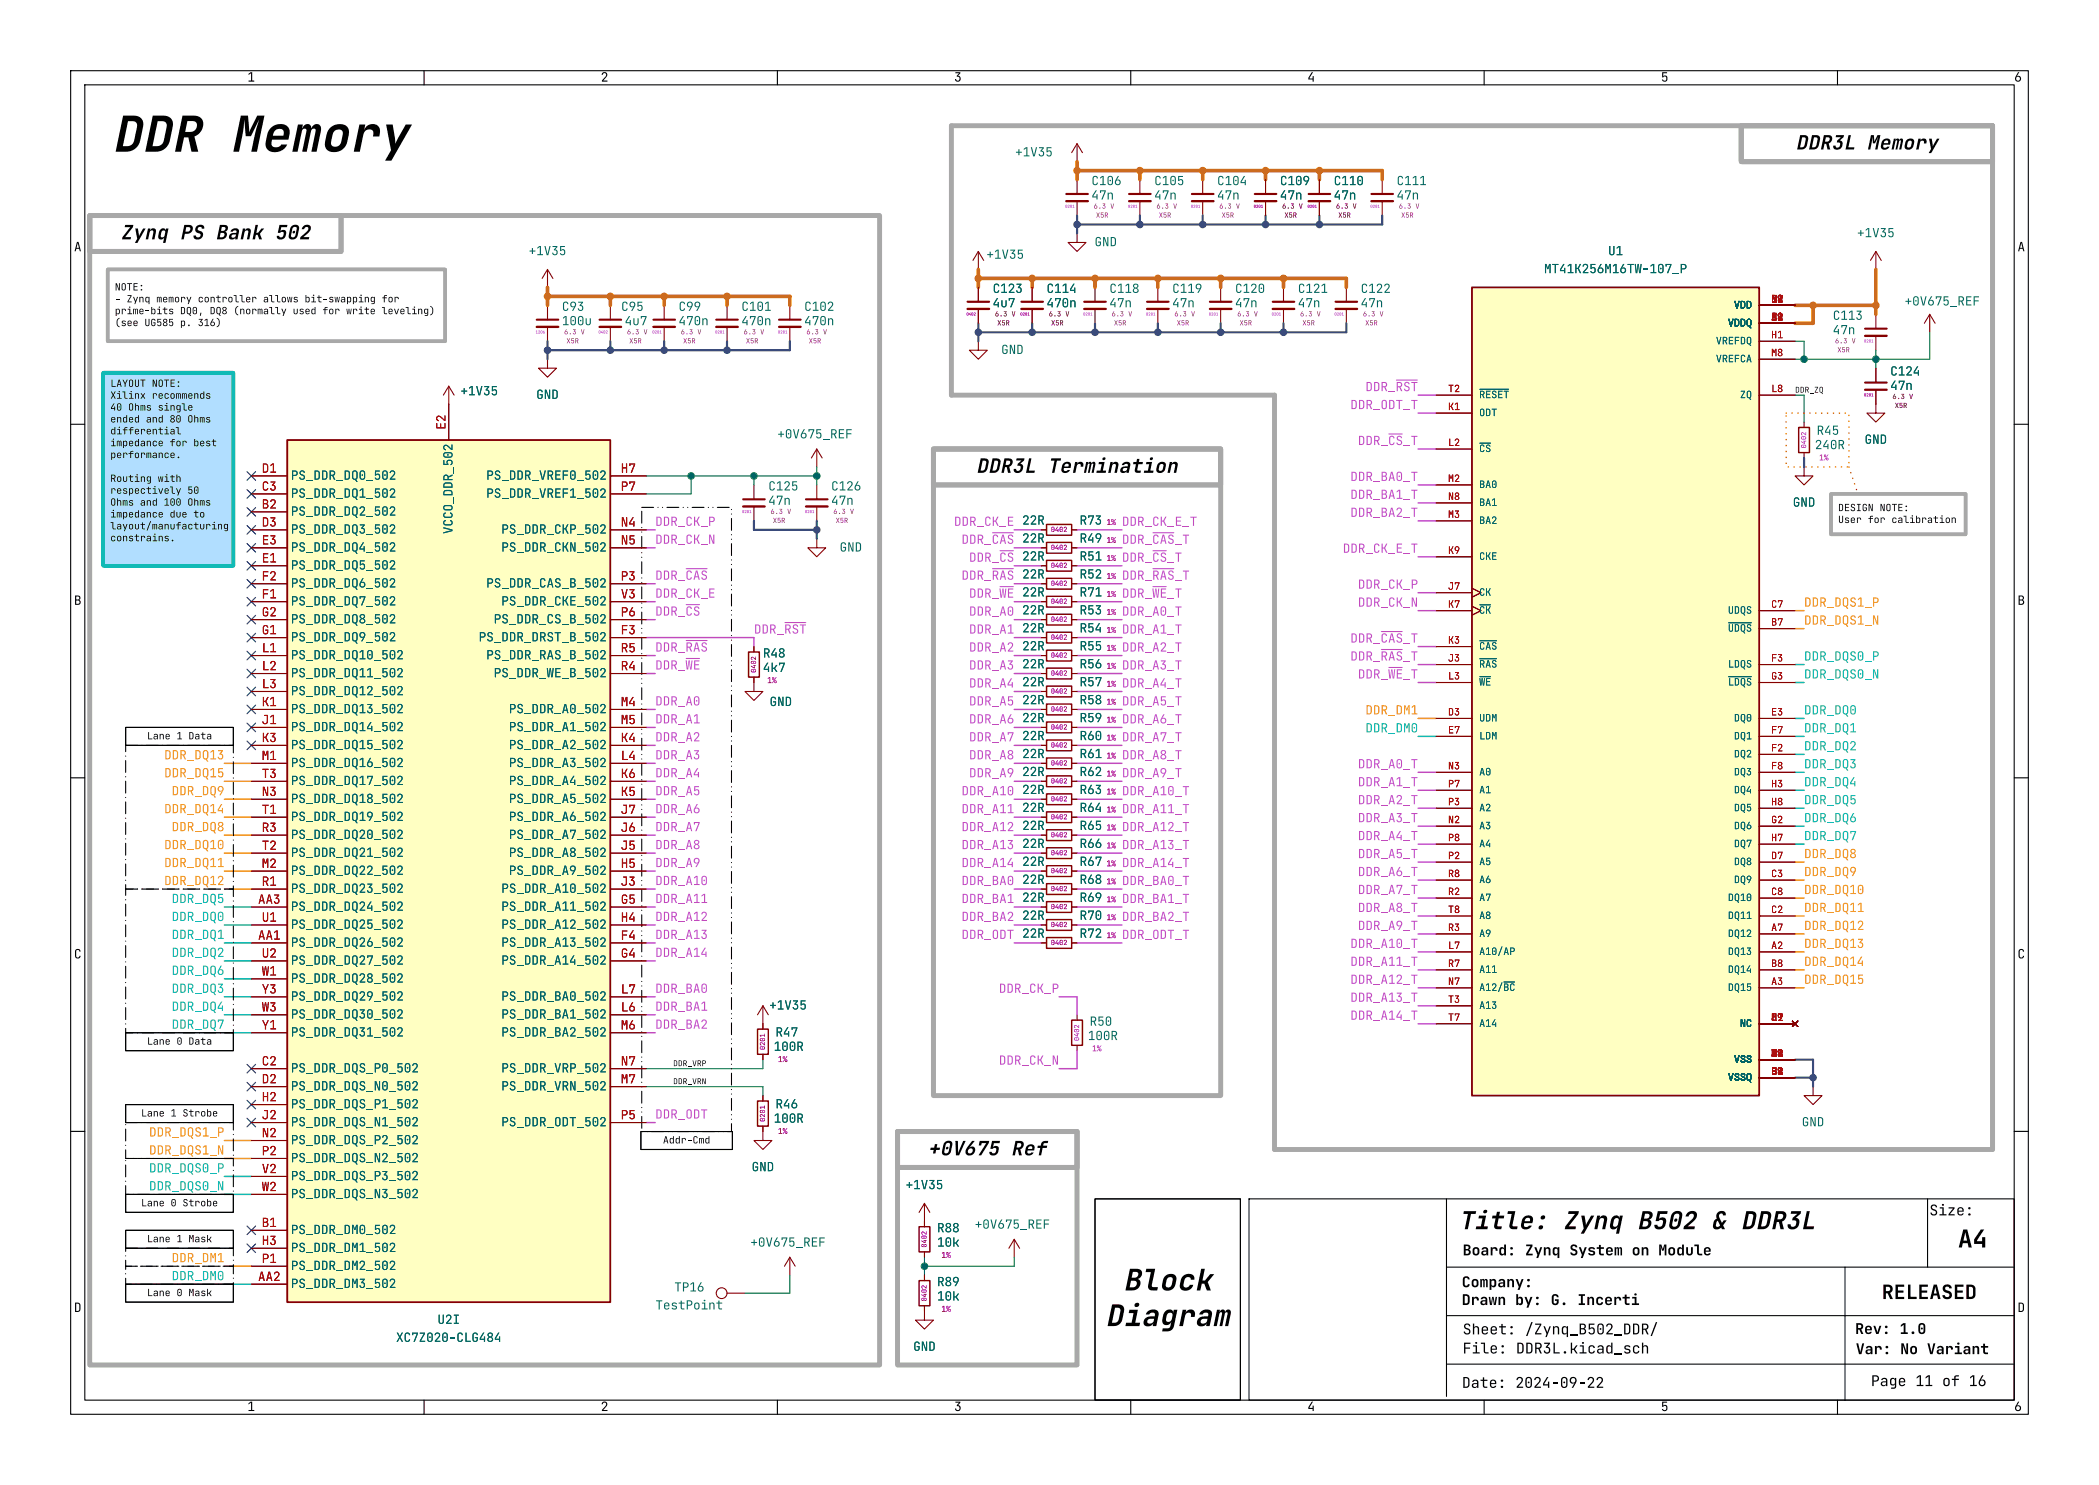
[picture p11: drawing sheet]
<svg xmlns="http://www.w3.org/2000/svg" width="297mm" height="210mm" viewBox="0 0 297 210" stroke-linecap="round" stroke-linejoin="round" font-family="sans-serif">
<defs><g id="words">
<g font-size="4.2">
<text x="158.9" y="184">Block</text>
<text x="156.4" y="189.1">Diagram</text>
</g>
<g font-size="2.1">
<text x="273" y="172.7">Size:</text>
<text x="207" y="178.3">Board:</text>
<text x="215.8" y="178.3">Zynq System on Module</text>
<text x="206.8" y="184.1">Company: Drawn</text>
<text x="227" y="184.1">by:</text>
<text x="207" y="189.5">Sheet:</text>
<text x="262.5" y="189.4">Rev:</text>
<text x="268.8" y="189.4">1.0</text>
<text x="262.6" y="192.3">Var:</text>
<text x="268.9" y="192.3">No Variant</text>
</g>
<g font-size="1.8" fill="#006464">
<text x="181.1" y="28.9">47n</text>
<text x="188.7" y="28.9">47n</text>
<text x="267.5" y="55.8">47n</text>
<text x="41.1" y="68.5">PS_DDR_DQ0_502</text>
<text x="68.8" y="68.5">PS_DDR_VREF0_502</text>
<text x="135" y="74.6">DDR_CK_E22R</text>
<text x="136" y="77.1">DDR_~{CAS}</text>
<text x="68.8" y="83.7">PS_DDR_CAS_B_502</text>
<text x="136" y="82.2">DDR_~{RAS}</text>
<text x="137.1" y="79.7">DDR_~{CS}</text>
<text x="69.9" y="88.8">PS_DDR_CS_B_502</text>
<text x="137.1" y="84.7">DDR_~{WE}</text>
<text x="41.1" y="93.9">PS_DDR_DQ10_502</text>
<text x="68.8" y="93.9">PS_DDR_RAS_B_502</text>
<text x="69.9" y="96.4">PS_DDR_WE_B_502</text>
<text x="72" y="101.5">PS_DDR_A0_502</text>
<text x="72" y="104">PS_DDR_A1_502</text>
<text x="72" y="106.6">PS_DDR_A2_502</text>
<text x="152.8" y="105.3">R60</text>
<text x="72" y="109.1">PS_DDR_A3_502</text>
<text x="72" y="111.7">PS_DDR_A4_502</text>
<text x="41.1" y="119.3">PS_DDR_DQ20_502</text>
<text x="72" y="114.2">PS_DDR_A5_502</text>
<text x="72" y="116.7">PS_DDR_A6_502</text>
<text x="72" y="119.3">PS_DDR_A7_502</text>
<text x="72" y="121.8">PS_DDR_A8_502</text>
<text x="72" y="124.4">PS_DDR_A9_502</text>
<text x="70.9" y="126.9">PS_DDR_A10_502</text>
<text x="152.8" y="130.7">R70</text>
<text x="136" y="133">DDR_ODT22R</text>
<text x="70.9" y="142.1">PS_DDR_BA0_502</text>
<text x="41.1" y="144.7">PS_DDR_DQ30_502</text>
<text x="41.1" y="152.3">PS_DDR_DQS_P0_502</text>
<text x="41.1" y="154.8">PS_DDR_DQS_N0_502</text>
<text x="41.1" y="175.2">PS_DDR_DM0_502</text>
</g>
<g font-size="1.8" fill="#791879">
<text x="79.5" y="46.6">100u</text>
<text x="88.4" y="46.6">4u7</text>
<text x="96" y="46.6">470n</text>
<text x="104.9" y="46.6">470n</text>
<text x="113.8" y="46.6">470n</text>
<text x="140.5" y="44.1">4u7</text>
<text x="148.1" y="44.1">470n</text>
</g>
<g font-size="1.8" fill="#c248c8">
<text x="191.1" y="58.1">DDR_ODT_T</text>
<text x="193.2" y="55.5">DDR_~{RST}</text>
<text x="192.1" y="63.2">DDR_~{CS}_T</text>
<text x="191.1" y="68.2">DDR_BA0_T</text>
<text x="191.1" y="70.8">DDR_BA1_T</text>
<text x="92.7" y="77.1">DDR_CK_N</text>
<text x="92.7" y="74.6">DDR_CK_P</text>
<text x="158.7" y="74.6">DDR_CK_E_T</text>
<text x="158.7" y="77.1">DDR_~{CAS}_T</text>
<text x="191.1" y="73.3">DDR_BA2_T</text>
<text x="92.7" y="82.2">DDR_~{CAS}</text>
<text x="158.7" y="79.7">DDR_~{CS}_T</text>
<text x="158.7" y="82.2">DDR_~{RAS}_T</text>
<text x="190" y="78.4">DDR_CK_E_T</text>
<text x="192.1" y="83.5">DDR_CK_P</text>
<text x="92.7" y="84.7">DDR_CK_E</text>
<text x="92.7" y="87.3">DDR_~{CS}</text>
<text x="106.7" y="89.8">DDR_~{RST}</text>
<text x="137.1" y="89.8">DDR_A1</text>
<text x="137.1" y="87.3">DDR_A0</text>
<text x="158.7" y="87.3">DDR_A0_T</text>
<text x="158.7" y="89.8">DDR_A1_T</text>
<text x="158.7" y="84.7">DDR_~{WE}_T</text>
<text x="192.1" y="86">DDR_CK_N</text>
<text x="92.7" y="94.9">DDR_~{WE}</text>
<text x="92.7" y="92.4">DDR_~{RAS}</text>
<text x="137.1" y="92.4">DDR_A2</text>
<text x="137.1" y="94.9">DDR_A3</text>
<text x="158.7" y="92.4">DDR_A2_T</text>
<text x="158.7" y="94.9">DDR_A3_T</text>
<text x="191.1" y="91.1">DDR_~{CAS}_T</text>
<text x="191.1" y="93.6">DDR_~{RAS}_T</text>
<text x="92.7" y="100">DDR_A0</text>
<text x="137.1" y="100">DDR_A5</text>
<text x="137.1" y="97.4">DDR_A4</text>
<text x="158.7" y="100">DDR_A5_T</text>
<text x="158.7" y="97.4">DDR_A4_T</text>
<text x="192.1" y="96.2">DDR_~{WE}_T</text>
<text x="92.7" y="105.1">DDR_A2</text>
<text x="92.7" y="102.5">DDR_A1</text>
<text x="92.7" y="107.6">DDR_A3</text>
<text x="137.1" y="107.6">DDR_A8</text>
<text x="137.1" y="105.1">DDR_A7</text>
<text x="137.1" y="102.5">DDR_A6</text>
<text x="158.7" y="102.5">DDR_A6_T</text>
<text x="158.7" y="105.1">DDR_A7_T</text>
<text x="158.7" y="107.6">DDR_A8_T</text>
<text x="92.7" y="110.1">DDR_A4</text>
<text x="92.7" y="112.7">DDR_A5</text>
<text x="136" y="112.7">DDR_A10</text>
<text x="137.1" y="110.1">DDR_A9</text>
<text x="158.7" y="112.7">DDR_A10_T</text>
<text x="158.7" y="110.1">DDR_A9_T</text>
<text x="192.1" y="114">DDR_A2_T</text>
<text x="192.1" y="111.4">DDR_A1_T</text>
<text x="192.1" y="108.9">DDR_A0_T</text>
<text x="92.7" y="115.2">DDR_A6</text>
<text x="92.7" y="117.8">DDR_A7</text>
<text x="136" y="115.2">DDR_A11</text>
<text x="136" y="117.8">DDR_A12</text>
<text x="158.7" y="117.8">DDR_A12_T</text>
<text x="158.7" y="115.2">DDR_A11_T</text>
<text x="192.1" y="119">DDR_A4_T</text>
<text x="192.1" y="116.5">DDR_A3_T</text>
<text x="92.7" y="122.8">DDR_A9</text>
<text x="92.7" y="120.3">DDR_A8</text>
<text x="92.7" y="125.4">DDR_A10</text>
<text x="136" y="122.8">DDR_A14</text>
<text x="136" y="125.4">DDR_BA0</text>
<text x="136" y="120.3">DDR_A13</text>
<text x="158.7" y="125.4">DDR_BA0_T</text>
<text x="158.7" y="120.3">DDR_A13_T</text>
<text x="158.7" y="122.8">DDR_A14_T</text>
<text x="192.1" y="121.6">DDR_A5_T</text>
<text x="192.1" y="124.1">DDR_A6_T</text>
<text x="92.7" y="127.9">DDR_A11</text>
<text x="92.7" y="130.5">DDR_A12</text>
<text x="136" y="130.5">DDR_BA2</text>
<text x="136" y="127.9">DDR_BA1</text>
<text x="158.7" y="130.5">DDR_BA2_T</text>
<text x="158.7" y="127.9">DDR_BA1_T</text>
<text x="192.1" y="126.7">DDR_A7_T</text>
<text x="192.1" y="129.2">DDR_A8_T</text>
<text x="192.1" y="131.7">DDR_A9_T</text>
<text x="92.7" y="133">DDR_A13</text>
<text x="92.7" y="135.5">DDR_A14</text>
<text x="158.7" y="133">DDR_ODT_T</text>
<text x="191.1" y="134.3">DDR_A10_T</text>
<text x="191.1" y="136.8">DDR_A11_T</text>
<text x="92.7" y="143.2">DDR_BA1</text>
<text x="92.7" y="140.6">DDR_BA0</text>
<text x="141.3" y="140.6">DDR_CK_P</text>
<text x="191.1" y="139.4">DDR_A12_T</text>
<text x="191.1" y="141.9">DDR_A13_T</text>
<text x="92.7" y="145.7">DDR_BA2</text>
<text x="191.1" y="144.4">DDR_A14_T</text>
<text x="141.3" y="150.8">DDR_CK_N</text>
<text x="92.7" y="158.4">DDR_ODT</text>
</g>
<g font-size="1.8" fill="#a90000">
<text x="63.2" y="60.8" transform="rotate(-90 63.2 60.8)">E2</text>
<text x="37" y="67.1">D1</text>
<text x="37" y="69.6">C3</text>
<text x="87.8" y="67.1">H7</text>
<text x="87.8" y="69.6">P7</text>
<text x="37" y="72.1">B2</text>
<text x="37" y="74.7">D3</text>
<text x="37" y="77.2">E3</text>
<text x="87.8" y="74.7">N4</text>
<text x="87.8" y="77.2">N5</text>
<text x="37" y="79.8">E1</text>
<text x="37" y="82.3">F2</text>
<text x="87.8" y="82.3">P3</text>
<text x="37" y="84.8">F1</text>
<text x="37" y="87.4">G2</text>
<text x="37" y="89.9">G1</text>
<text x="87.8" y="84.8">V3</text>
<text x="87.8" y="87.4">P6</text>
<text x="87.8" y="89.9">F3</text>
<text x="37" y="92.5">L1</text>
<text x="37" y="95">L2</text>
<text x="87.8" y="92.5">R5</text>
<text x="87.8" y="95">R4</text>
<text x="37" y="97.5">L3</text>
<text x="37" y="100.1">K1</text>
<text x="87.8" y="100.1">M4</text>
<text x="37" y="102.6">J1</text>
<text x="37" y="105.2">K3</text>
<text x="37" y="107.7">M1</text>
<text x="87.8" y="102.6">M5</text>
<text x="87.8" y="105.2">K4</text>
<text x="87.8" y="107.7">L4</text>
<text x="37" y="110.2">T3</text>
<text x="37" y="112.8">N3</text>
<text x="87.8" y="110.2">K6</text>
<text x="87.8" y="112.8">K5</text>
<text x="37" y="115.3">T1</text>
<text x="37" y="117.9">R3</text>
<text x="87.8" y="115.3">J7</text>
<text x="87.8" y="117.9">J6</text>
<text x="37" y="120.4">T2</text>
<text x="37" y="122.9">M2</text>
<text x="37" y="125.5">R1</text>
<text x="87.8" y="120.4">J5</text>
<text x="87.8" y="122.9">H5</text>
<text x="87.8" y="125.5">J3</text>
<text x="36.5" y="128">AA3</text>
<text x="37" y="130.6">U1</text>
<text x="87.8" y="128">G5</text>
<text x="87.8" y="130.6">H4</text>
<text x="36.5" y="133.1">AA1</text>
<text x="37" y="135.6">U2</text>
<text x="87.8" y="133.1">F4</text>
<text x="87.8" y="135.6">G4</text>
<text x="37" y="138.2">W1</text>
<text x="37" y="140.7">Y3</text>
<text x="37" y="143.3">W3</text>
<text x="87.8" y="140.7">L7</text>
<text x="87.8" y="143.3">L6</text>
<text x="37" y="145.8">Y1</text>
<text x="87.8" y="145.8">M6</text>
<text x="37" y="150.9">C2</text>
<text x="37" y="153.4">D2</text>
<text x="37" y="156">H2</text>
<text x="87.8" y="150.9">N7</text>
<text x="87.8" y="153.4">M7</text>
<text x="37" y="158.5">J2</text>
<text x="37" y="161">N2</text>
<text x="87.8" y="158.5">P5</text>
<text x="37" y="163.6">P2</text>
<text x="37" y="166.1">V2</text>
<text x="37" y="168.7">W2</text>
<text x="37" y="173.7">B1</text>
<text x="37" y="176.3">H3</text>
<text x="37" y="178.8">P1</text>
<text x="36.5" y="181.4">AA2</text>
</g>
<g font-size="1.8" fill="#840000">
<text x="144.6" y="77.4">22R</text>
<text x="144.6" y="74.8">22R</text>
<text x="144.6" y="79.9">22R</text>
<text x="144.6" y="82.5">22R</text>
<text x="144.6" y="87.5">22R</text>
<text x="144.6" y="85">22R</text>
<text x="144.6" y="90.1">22R</text>
<text x="144.6" y="92.6">22R</text>
<text x="144.6" y="95.2">22R</text>
<text x="144.6" y="100.2">22R</text>
<text x="144.6" y="97.7">22R</text>
<text x="144.6" y="102.8">22R</text>
<text x="144.6" y="105.3">22R</text>
<text x="144.6" y="107.9">22R</text>
<text x="144.6" y="112.9">22R</text>
<text x="144.6" y="110.4">22R</text>
<text x="144.6" y="115.5">22R</text>
<text x="144.6" y="118">22R</text>
<text x="144.6" y="125.6">22R</text>
<text x="144.6" y="120.6">22R</text>
<text x="144.6" y="123.1">22R</text>
<text x="144.6" y="128.2">22R</text>
<text x="144.6" y="130.7">22R</text>
<text x="144.6" y="133.3">22R</text>
</g>
<g font-size="1.8" fill="#f90">
<text x="255.3" y="86">DDR_DQS1_P</text>
<text x="255.3" y="88.6">DDR_DQS1_N</text>
<text x="193.2" y="101.3">DDR_DM1</text>
<text x="23.2" y="107.6">DDR_DQ13</text>
<text x="23.2" y="110.1">DDR_DQ15</text>
<text x="24.3" y="112.7">DDR_DQ9</text>
<text x="23.2" y="115.2">DDR_DQ14</text>
<text x="24.3" y="117.8">DDR_DQ8</text>
<text x="23.2" y="122.8">DDR_DQ11</text>
<text x="23.2" y="120.3">DDR_DQ10</text>
<text x="23.2" y="125.4">DDR_DQ12</text>
<text x="255.3" y="121.6">DDR_DQ8</text>
<text x="255.3" y="124.1">DDR_DQ9</text>
<text x="255.3" y="131.7">DDR_DQ12</text>
<text x="255.3" y="126.7">DDR_DQ10</text>
<text x="255.3" y="129.2">DDR_DQ11</text>
<text x="255.3" y="136.8">DDR_DQ14</text>
<text x="255.3" y="134.3">DDR_DQ13</text>
<text x="255.3" y="139.4">DDR_DQ15</text>
<text x="21.1" y="160.9">DDR_DQS1_P</text>
<text x="21.1" y="163.5">DDR_DQS1_N</text>
<text x="24.3" y="178.7">DDR_DM1</text>
</g>
<g font-size="1.8" fill="#840084">
<text x="107.9" y="95.7">4k7</text>
<text x="109.5" y="149.3">100R</text>
<text x="153.9" y="147.7">100R</text>
<text x="109.5" y="159.4">100R</text>
<text x="132.6" y="176.9">10k</text>
<text x="132.6" y="184.6">10k</text>
</g>
<g font-size="1.8" fill="#00a9a9">
<text x="255.3" y="93.6">DDR_DQS0_P</text>
<text x="255.3" y="96.2">DDR_DQS0_N</text>
<text x="255.3" y="101.3">DDR_DQ0</text>
<text x="193.2" y="103.8">DDR_DM0</text>
<text x="255.3" y="103.8">DDR_DQ1</text>
<text x="255.3" y="106.3">DDR_DQ2</text>
<text x="255.3" y="114">DDR_DQ5</text>
<text x="255.3" y="108.9">DDR_DQ3</text>
<text x="255.3" y="111.4">DDR_DQ4</text>
<text x="255.3" y="119">DDR_DQ7</text>
<text x="255.3" y="116.5">DDR_DQ6</text>
<text x="24.3" y="130.5">DDR_DQ0</text>
<text x="24.3" y="127.9">DDR_DQ5</text>
<text x="24.3" y="133">DDR_DQ1</text>
<text x="24.3" y="135.5">DDR_DQ2</text>
<text x="24.3" y="138.1">DDR_DQ6</text>
<text x="24.3" y="140.6">DDR_DQ3</text>
<text x="24.3" y="143.2">DDR_DQ4</text>
<text x="24.3" y="145.7">DDR_DQ7</text>
<text x="21.1" y="166">DDR_DQS0_P</text>
<text x="21.1" y="168.6">DDR_DQS0_N</text>
<text x="24.3" y="181.3">DDR_DM0</text>
</g>
<g font-size="1.4">
<text x="17.9" y="43.3">Zynq</text>
<text x="22.1" y="43.3">memory controller</text>
<text x="41.4" y="44.9">used</text>
<text x="43.1" y="43.3">bit-swapping</text>
<text x="49" y="44.9">write</text>
<text x="23.2" y="72.4">100</text>
<text x="260.1" y="74.5">User</text>
<text x="20.8" y="105.1">Lane</text>
<text x="20.8" y="148.2">Lane</text>
<text x="25" y="148.2">0 Data</text>
<text x="19.9" y="158.4">Lane</text>
<text x="19.9" y="171.1">Lane</text>
<text x="20.8" y="176.2">Lane</text>
<text x="20.8" y="183.8">Lane</text>
<text x="25" y="183.8">0 Mask</text>
</g>
<g font-size="1.4" fill="#a90000">
<text x="250.6" y="42.9">N1</text>
<text x="250.6" y="45.5">F1</text>
<text x="251.6" y="42.9">9</text>
<text x="250.6" y="48">H1</text>
<text x="250.6" y="50.5">M8</text>
<text x="204.9" y="55.6">T2</text>
<text x="204.9" y="58.2">K1</text>
<text x="250.6" y="55.6">L8</text>
<text x="204.9" y="63.2">L2</text>
<text x="204.9" y="68.3">M2</text>
<text x="204.9" y="70.9">N8</text>
<text x="204.9" y="73.4">M3</text>
<text x="204.9" y="78.5">K9</text>
<text x="204.9" y="83.6">J7</text>
<text x="204.9" y="86.1">K7</text>
<text x="250.6" y="86.1">C7</text>
<text x="250.6" y="88.6">B7</text>
<text x="204.9" y="91.2">K3</text>
<text x="204.9" y="93.7">J3</text>
<text x="250.6" y="93.7">F3</text>
<text x="204.9" y="96.3">L3</text>
<text x="204.9" y="101.3">D3</text>
<text x="250.6" y="96.3">G3</text>
<text x="250.6" y="101.3">E3</text>
<text x="204.9" y="103.9">E7</text>
<text x="250.6" y="103.9">F7</text>
<text x="250.6" y="106.4">F2</text>
<text x="204.9" y="109">N3</text>
<text x="204.9" y="111.5">P7</text>
<text x="250.6" y="109">F8</text>
<text x="250.6" y="111.5">H3</text>
<text x="204.9" y="114">P3</text>
<text x="204.9" y="116.6">N2</text>
<text x="204.9" y="119.1">P8</text>
<text x="250.6" y="114">H8</text>
<text x="250.6" y="116.6">G2</text>
<text x="250.6" y="119.1">H7</text>
<text x="204.9" y="121.7">P2</text>
<text x="204.9" y="124.2">R8</text>
<text x="250.6" y="121.7">D7</text>
<text x="250.6" y="124.2">C3</text>
<text x="204.9" y="126.7">R2</text>
<text x="204.9" y="129.3">T8</text>
<text x="204.9" y="131.8">R3</text>
<text x="250.6" y="126.7">C8</text>
<text x="250.6" y="129.3">C2</text>
<text x="250.6" y="131.8">A7</text>
<text x="204.9" y="134.4">L7</text>
<text x="204.9" y="136.9">R7</text>
<text x="250.6" y="134.4">A2</text>
<text x="250.6" y="136.9">B8</text>
<text x="204.9" y="139.4">N7</text>
<text x="204.9" y="142">T3</text>
<text x="250.6" y="139.4">A3</text>
<text x="204.9" y="144.5">T7</text>
<text x="250.6" y="144.5">J1</text>
<text x="250.6" y="149.6">E1</text>
<text x="250.6" y="152.1">B1</text>
</g>
<g font-size="1.4" fill="#006464">
<text x="209.3" y="69.5">BA0</text>
<text x="245.3" y="102.5">DQ0</text>
<text x="209.3" y="110.2">A0</text>
</g>
<text font-size="1.1" fill="#009600" x="254" y="55.7">DDR_ZQ</text>
<g font-size="1.1" fill="#840084">
<text x="156.6" y="74.7">1%</text>
<text x="156.6" y="77.2">1%</text>
<text x="156.6" y="79.7">1%</text>
<text x="156.6" y="82.3">1%</text>
<text x="156.6" y="87.4">1%</text>
<text x="156.6" y="89.9">1%</text>
<text x="156.6" y="84.8">1%</text>
<text x="156.6" y="92.4">1%</text>
<text x="156.6" y="95">1%</text>
<text x="108.5" y="97">1%</text>
<text x="156.6" y="100.1">1%</text>
<text x="156.6" y="97.5">1%</text>
<text x="156.6" y="102.6">1%</text>
<text x="156.6" y="105.1">1%</text>
<text x="156.6" y="107.7">1%</text>
<text x="156.6" y="112.8">1%</text>
<text x="156.6" y="110.2">1%</text>
<text x="156.6" y="115.3">1%</text>
<text x="156.6" y="117.8">1%</text>
<text x="156.6" y="125.5">1%</text>
<text x="156.6" y="120.4">1%</text>
<text x="156.6" y="122.9">1%</text>
<text x="156.6" y="128">1%</text>
<text x="156.6" y="130.5">1%</text>
<text x="156.6" y="133.1">1%</text>
<text x="110.1" y="150.6">1%</text>
<text x="110.1" y="160.8">1%</text>
<text x="133.2" y="178.3">1%</text>
<text x="133.2" y="185.9">1%</text>
</g>
<g font-size="1.1" fill="#0f0f0f">
<text x="95.2" y="150.9">DDR_VRP</text>
<text x="95.2" y="153.5">DDR_VRN</text>
</g>
<g font-size="1" fill="#791879">
<text x="181.4" y="29.9">6.3</text>
<text x="189" y="29.9">6.3</text>
<text x="140.8" y="45.1">6.3</text>
<text x="148.4" y="45.1">6.3</text>
<text x="267.8" y="56.8">6.3</text>
</g>
<g font-size="1" fill="#840084">
<text x="148.7" y="75.6">0402</text>
<text x="148.7" y="80.7">0402</text>
<text x="148.7" y="78.1">0402</text>
<text x="148.7" y="83.2">0402</text>
<text x="148.7" y="88.3">0402</text>
<text x="148.7" y="85.7">0402</text>
<text x="107.3" y="95.2" transform="rotate(-90 107.3 95.2)">0402</text>
<text x="148.7" y="90.8">0402</text>
<text x="148.7" y="93.4">0402</text>
<text x="148.7" y="95.9">0402</text>
<text x="148.7" y="101">0402</text>
<text x="148.7" y="98.4">0402</text>
<text x="148.7" y="103.5">0402</text>
<text x="148.7" y="106.1">0402</text>
<text x="148.7" y="113.7">0402</text>
<text x="148.7" y="111.1">0402</text>
<text x="148.7" y="108.6">0402</text>
<text x="148.7" y="116.2">0402</text>
<text x="148.7" y="118.8">0402</text>
<text x="148.7" y="121.3">0402</text>
<text x="148.7" y="123.8">0402</text>
<text x="148.7" y="126.4">0402</text>
<text x="148.7" y="128.9">0402</text>
<text x="148.7" y="131.5">0402</text>
<text x="148.7" y="134">0402</text>
<text x="108.6" y="148.5" transform="rotate(-90 108.6 148.5)">0201</text>
<text x="108.6" y="158.7" transform="rotate(-90 108.6 158.7)">0201</text>
<text x="131.5" y="176.4" transform="rotate(-90 131.5 176.4)">0402</text>
<text x="131.5" y="184.1" transform="rotate(-90 131.5 184.1)">0402</text>
</g>
<g font-size=".6" fill="#840084">
<text x="177.4" y="29.6">0201</text>
<text x="185" y="29.6">0201</text>
<text x="136.7" y="44.8">0402</text>
<text x="144.4" y="44.8">0201</text>
<text x="263.7" y="56.3">0201</text>
</g>
</g></defs>
<g fill="none" stroke="#000" stroke-width=".15">
<path d="M10 10h277v190h-277zM12 12h273v186h-273zM60 10v2M110 10v2M160 10v2M210 10v2M260 10v2M10 60h2M285 60h2M10 110h2M285 110h2M10 160h2"/>
<path d="M176.7 169.5h108.3v28.5h-108.3zM204.7 169.5v28M204.7 179.2h80.2M261.1 179.2v18.8M272.7 169.5v9.7M285 160h2M60 198v2M110 198v2M160 198v2M204.7 186.1h80.2M204.7 192.9h80.2M210 198v2"/>
<path d="M260 198v2"/>
</g>
<g fill="#000">
<path d="M35.2 10.4l.3-.2h.2v1.2h.3v.1h-.8v-.1h.3v-1.1l-.3 .3zM85.2 10.3a.43 .43 0 0 1 .7 .1 .43 .43 0 0 1-.2 .6l-.3 .4h.6v.1h-.8v-.1l.4-.5a.28 .28 0 0 0 .2-.4 .28 .28 0 0 0-.5 0v.1h-.2zM135.2 10.2h.7v.2l-.3 .3a.42 .42 0 0 1 .4 .4 .42 .42 0 0 1-.4 .4 .42 .42 0 0 1-.5-.3h.2a.27 .27 0 0 0 .3 .2 .27 .27 0 0 0 .2-.3 .27 .27 0 0 0-.3-.3h-.1v-.1l.3-.3h-.5zM185.6 10.2h.2l-.5 .9h.4v-.3h.2v.7h-.2v-.3h-.6v-.2zM235.2 10.2h.7v.2h-.6v.4a.37 .37 0 0 1 .6-.1 .37 .37 0 0 1 0 .6 .4 .4 0 0 1-.4 .3 .4 .4 0 0 1-.3-.4l.2 .1a.26 .26 0 0 0 .3 0 .26 .26 0 0 0 0-.3 .26 .26 0 0 0-.4-.1h-.1zM285.5 10.2h.2l-.3 .6a.42 .42 0 0 1 .5 .2 .42 .42 0 0 1-.2 .6 .42 .42 0 0 1-.5-.2l-.1-.3h.2a.27 .27 0 0 0 .4 .3 .27 .27 0 0 0 0-.5 .27 .27 0 0 0-.4 .1l-.2 .1zM10.9 34.2h.2l.4 1.3h-.2l-.1-.3h-.4l-.1 .3h-.2l.2-.5h.5l-.2-.7-.2 .7h-.1zM285.9 34.2h.2l.4 1.3h-.2l-.1-.3h-.4l-.1 .3h-.2l.2-.5h.5l-.2-.7-.2 .7h-.1zM10.6 84.2h.4a.33 .33 0 0 1 .4 .2 .33 .33 0 0 1-.2 .4 .36 .36 0 0 1 .2 .5 .36 .36 0 0 1-.4 .2h-.4v-.1h.4a.24 .24 0 0 0 .3-.2 .24 .24 0 0 0-.3-.3h-.2v.5h-.2v-.6h.4a.21 .21 0 0 0 .2-.2 .21 .21 0 0 0-.2-.2h-.2v.4h-.2zM285.6 84.2h.4a.33 .33 0 0 1 .4 .2 .33 .33 0 0 1-.2 .4 .36 .36 0 0 1 .2 .5 .36 .36 0 0 1-.4 .2h-.4v-.1h.4a.24 .24 0 0 0 .3-.2 .24 .24 0 0 0-.3-.3h-.2v.5h-.2v-.6h.4a.21 .21 0 0 0 .2-.2 .21 .21 0 0 0-.2-.2h-.2v.4h-.2zM10.7 134.3h.1a.4 .4 0 0 1 .6 .3h-.2a.23 .23 0 0 0-.2-.3 .23 .23 0 0 0-.2 .3v.6a.23 .23 0 0 0 .2 .2 .23 .23 0 0 0 .2-.2h.2a.39 .39 0 0 1-.4 .4 .39 .39 0 0 1-.4-.4v-.7zM285.7 134.3h.1a.4 .4 0 0 1 .6 .3h-.2a.23 .23 0 0 0-.2-.3 .23 .23 0 0 0-.2 .3v.6a.23 .23 0 0 0 .2 .2 .23 .23 0 0 0 .2-.2h.2a.39 .39 0 0 1-.4 .4 .39 .39 0 0 1-.4-.4v-.7z"/>
<path d="M207.1 171.3h1.8l-.1 .4h-.7l-.4 2.1h-.4l.4-2.1h-.6zM207.1 176h.5a.38 .38 0 0 1 .5 .3 .38 .38 0 0 1-.3 .4 .42 .42 0 0 1 .3 .5 .42 .42 0 0 1-.5 .3h-.5v-.2h.5a.24 .24 0 0 0 .2-.2 .24 .24 0 0 0-.2-.3h-.2v.5h-.3v-.7h.5a.21 .21 0 0 0 .2-.2 .21 .21 0 0 0-.2-.2h-.2v.4h-.3zM209.3 171.9h1l-.3 1.5h.5v.4h-1.7l.1-.4h.6l.3-1.1h-.6zM211.2 171.9h.5l.1-.5h.4l-.1 .5h.8l-.1 .4h-.7l-.2 1.1h.6l-.1 .4h-.5a.43 .43 0 0 1-.5-.5l.2-1h-.5zM212.2 176.5a.35 .35 0 0 1 .6 .1v-.6h.3v1.5h-.3v-.2a.36 .36 0 0 1-.4 .2 .36 .36 0 0 1-.3-.4v-.3h.3v.3a.21 .21 0 0 0 .2 .2 .21 .21 0 0 0 .2-.2v-.3a.21 .21 0 0 0-.2-.2 .21 .21 0 0 0-.2 .2h-.3zM213.4 171.3h1l-.4 2 .1 .1h.6v.4h-.6a.47 .47 0 0 1-.5-.6l.3-1.5h-.6zM216 176h.8v.2l-.6 1.1h.7v.2h-1v-.2l.7-1.1h-.6zM215.6 172.1a.75 .75 0 0 1 1-.1 .75 .75 0 0 1 .2 1h-1.1a.37 .37 0 0 0 .1 .5 .37 .37 0 0 0 .5-.2h.4a.79 .79 0 0 1-.7 .6 .79 .79 0 0 1-.8-.6l.1-.6h1.2a.39 .39 0 0 0-.4-.5 .39 .39 0 0 0-.4 .5h-.4zM222 171.3h1.4l-.1 .4-1.3 1.7h1l-.1 .4h-1.5l.1-.4 1.4-1.7h-1zM222.3 176.1a.5 .5 0 0 1 .6-.1 .5 .5 0 0 1 .3 .4h-.3a.21 .21 0 0 0-.2-.2 .21 .21 0 0 0-.2 .2 .21 .21 0 0 0 .1 .2 .5 .5 0 0 1 .6 .5 .5 .5 0 0 1-.5 .5 .5 .5 0 0 1-.5-.5h.2a.24 .24 0 0 0 .4 .2 .24 .24 0 0 0 0-.4 .49 .49 0 0 1-.5-.2 .49 .49 0 0 1 0-.6zM223.7 171.9h.5l.2 1.4 .7-1.4h.5l-1.5 2.6h-.4l.4-.8zM226 171.9h.4l-.1 .4a.55 .55 0 0 1 .7-.4 .55 .55 0 0 1 .4 .7l-.3 1.2h-.4l.3-1.2a.34 .34 0 0 0-.4-.4 .34 .34 0 0 0-.3 .4l-.3 1.2h-.4z"/>
<path d="M228.2 172.1a.51 .51 0 0 1 .5-.2 .51 .51 0 0 1 .4 .4l.1-.4h.4l-.5 2.6h-.4l.2-1a.55 .55 0 0 1-.7 .4 .55 .55 0 0 1-.4-.7h.4a.36 .36 0 0 0 .5 .3 .36 .36 0 0 0 .2-.4l.1-.5a.35 .35 0 0 0-.3-.4 .35 .35 0 0 0-.3 .4l-.2 .6h-.4l.2-.8zM232.4 171.3h.8a.61 .61 0 0 1 .7 .5 .61 .61 0 0 1-.6 .7 .71 .71 0 0 1 .3 .8 .71 .71 0 0 1-.6 .5h-1.1l.1-.3h.7a.4 .4 0 0 0 .5-.3 .4 .4 0 0 0-.3-.5h-.4l-.1 .8h-.4l.2-1.2h.8a.35 .35 0 0 0 .4-.2 .35 .35 0 0 0-.3-.5h-.3l-.2 .7h-.4zM234.6 171.3h1.4l-.1 .4h-1l-.2 .7a.59 .59 0 0 1 .9-.1 .59 .59 0 0 1 .1 .8 .87 .87 0 0 1-.7 .7 .87 .87 0 0 1-.9-.3v-.3h.4a.37 .37 0 0 0 .4 .3 .37 .37 0 0 0 .4-.4v-.2a.33 .33 0 0 0-.2-.4 .33 .33 0 0 0-.4 .2h-.4zM234.8 176h.3l.2 .7 .2-.7h.3v1.5h-.3l.1-1.3-.2 .7h-.2l-.2-.7v1.3h-.2zM236.7 171.5a.72 .72 0 0 1 .9-.3 .72 .72 0 0 1 .4 .8l-.2 1.1a.85 .85 0 0 1-.7 .7 .85 .85 0 0 1-.9-.4v-.2h.4a.41 .41 0 0 0 .4 .3 .41 .41 0 0 0 .4-.4l.2-1.1a.39 .39 0 0 0-.4-.4 .39 .39 0 0 0-.4 .4l-.2 1.2h-.4l.3-1.3zM238.8 171.5a.73 .73 0 0 1 .8-.2 .73 .73 0 0 1 .5 .7l-.3 .6-1 .8h1v.4h-1.6l.1-.4 1-.9a.52 .52 0 0 0 .2-.8h-.4l-.2 .3h-.4zM237.4 176.5a.35 .35 0 0 1 .6 .1v-.6h.3v1.5h-.3v-.2a.36 .36 0 0 1-.4 .2 .36 .36 0 0 1-.3-.4v-.3h.3v.3a.21 .21 0 0 0 .2 .2 .21 .21 0 0 0 .2-.2v-.3a.21 .21 0 0 0-.2-.2 .21 .21 0 0 0-.2 .2h-.3zM239.7 176h.7v1.2l.5 .1v.2h-.4a.36 .36 0 0 1-.4-.3v-1h-.4zM243 171.5a.63 .63 0 0 1 .8-.3 .63 .63 0 0 1 .4 .7h-.4a.31 .31 0 0 0-.5-.2 .31 .31 0 0 0 0 .5l.3 .7 .3-.3h.4l-.5 .7 .3 .5h-.4l-.2-.2a.63 .63 0 0 1-.6 .3 .63 .63 0 0 1-.5-.5l.4-.1a.31 .31 0 0 0 .3 .2 .31 .31 0 0 0 .3-.2l-.3-.7-.2 .2-.1 .5h-.4a.93 .93 0 0 1 .5-1v-.5zM247.1 171.3h.7a.61 .61 0 0 1 .7 .8l-.2 .9a.98 .98 0 0 1-1 .8h-.7l.1-.4h.7l.3-.1 .2-.3 .2-1-.1-.3h-.6l-.3 1.7h-.4zM249.2 171.3h.7a.61 .61 0 0 1 .7 .8l-.2 .9a.98 .98 0 0 1-1 .8h-.7v-.4h.8l.3-.1 .2-.3 .2-1-.1-.3h-.6l-.3 1.7h-.5zM251.3 171.3h.8a.69 .69 0 0 1 .7 .5 .69 .69 0 0 1-.4 .8l-.3 .2 .3 1h-.5l-.2-1h-.3l-.2 1h-.4l.3-1.4h.8a.39 .39 0 0 0 .4-.3 .39 .39 0 0 0-.3-.4h-.4l-.1 .7h-.4z"/>
<path d="M253.5 171.3h1.4l-.1 .3-.7 .6a.82 .82 0 0 1 .5 .8 .82 .82 0 0 1-.6 .8 .68 .68 0 0 1-.7 0 .68 .68 0 0 1-.3-.7h.4a.37 .37 0 0 0 .4 .4 .37 .37 0 0 0 .3-.4v-.4l-.5-.1 .1-.4 .6-.5h-.9zM255.6 171.3h.5l-.5 2.1h1.1l-.1 .4h-1.5zM273.3 170.4a.46 .46 0 0 1 .5-.1 .46 .46 0 0 1 .3 .4h-.2a.26 .26 0 0 0-.2-.2 .26 .26 0 0 0-.3 .2 .26 .26 0 0 0 .2 .3 .49 .49 0 0 1 .5 .3 .49 .49 0 0 1-.3 .6 .49 .49 0 0 1-.6-.2l-.1-.2h.2a.28 .28 0 0 0 .5 .2 .28 .28 0 0 0-.1-.5 .48 .48 0 0 1-.4-.2 .48 .48 0 0 1 0-.6zM277.8 173.9h.6l.6 2.5h-.4l-.2-.6h-.7l-.1 .6h-.4l.2-1h.9l-.2-1.1-.3 1.1h-.4zM280.3 173.9h.5l-1 1.5v.1h.7v-.5h.4v1.4h-.4v-.5h-1.2v-.6zM10.6 184.2l.6 .1 .2 .3-.1 .8-.2 .1h-.5v-.1a.38 .38 0 0 0 .6-.3v-.6l-.4-.1v1h-.2zM35.2 198.4l.3-.2h.2v1.2h.3v.1h-.8v-.1h.3v-1l-.3 .2zM85.2 198.3a.43 .43 0 0 1 .7 .1 .43 .43 0 0 1-.2 .6l-.3 .4h.6v.1h-.8v-.1l.4-.5a.28 .28 0 0 0 .2-.4 .28 .28 0 0 0-.5 0v.1h-.2zM135.2 198.2h.7v.2l-.3 .3a.42 .42 0 0 1 .4 .4 .42 .42 0 0 1-.4 .5 .42 .42 0 0 1-.5-.4h.2a.27 .27 0 0 0 .3 .2 .27 .27 0 0 0 .2-.3 .27 .27 0 0 0-.3-.2h-.1v-.2l.3-.3h-.5zM185.6 198.2h.2l-.5 .9h.4v-.3h.2v.7h-.2v-.2h-.6v-.3zM207.2 189.9h.9v.1h-.8v.6h.7v.1h-.7v.7h-.1zM207.1 180.6l.2-.1a.48 .48 0 0 1 .7 .4h-.3a.22 .22 0 0 0-.2-.2 .22 .22 0 0 0-.3 .2v.7a.22 .22 0 0 0 .3 .2 .22 .22 0 0 0 .2-.2h.3a.49 .49 0 0 1-.5 .5 .49 .49 0 0 1-.5-.5v-.8z"/>
<path d="M207.1 194.7h.3a.44 .44 0 0 1 .5 .5v.6a.44 .44 0 0 1-.5 .5h-.3v-.2h.4l.2-.1v-.9l-.1-.2h-.4v1.2h-.1zM207.3 187.3a.46 .46 0 0 1 .5-.1 .46 .46 0 0 1 .2 .4h-.1a.26 .26 0 0 0-.3-.3 .26 .26 0 0 0-.2 .2 .26 .26 0 0 0 .1 .3 .49 .49 0 0 1 .6 .4 .49 .49 0 0 1-.4 .5 .49 .49 0 0 1-.6-.2v-.2h.2a.28 .28 0 0 0 .4 .3 .28 .28 0 0 0 0-.5 .48 .48 0 0 1-.5-.3 .48 .48 0 0 1 .1-.5zM208.4 190.3h.6v.9h.4v.2h-1v-.2h.4v-.8h-.4zM208.4 187.2h.2v.6a.35 .35 0 0 1 .4-.3 .35 .35 0 0 1 .3 .4v.8h-.2v-.7a.25 .25 0 0 0-.3-.3 .25 .25 0 0 0-.2 .3v.7h-.2zM208.4 181a.49 .49 0 0 1 .5-.1 .49 .49 0 0 1 .3 .4v.3a.48 .48 0 0 1-.5 .5 .48 .48 0 0 1-.5-.5v-.3h.3v.3a.22 .22 0 0 0 .2 .2 .22 .22 0 0 0 .2-.2v-.3a.22 .22 0 0 0-.2-.2 .22 .22 0 0 0-.2 .2h-.3zM208.4 195.3a.45 .45 0 0 1 .5-.2 .45 .45 0 0 1 .3 .4v.8h-.2v-.3a.39 .39 0 0 1-.4 .3 .39 .39 0 0 1-.3-.4h.1a.3 .3 0 0 0 .4 .2 .3 .3 0 0 0 .2-.4h-.4l-.2 .2h-.1a.34 .34 0 0 1 .3-.3h.4a.26 .26 0 0 0-.2-.3 .26 .26 0 0 0-.3 .1h-.2zM209.5 180.9h.2v.1l.1-.1 .3 .1v-.1a.23 .23 0 0 1 .3 0 .23 .23 0 0 1 .1 .3v.8h-.2v-.8l-.1-.1-.1 .1v.8h-.2v-.8l-.1-.1-.1 .1v.8h-.2zM209.5 195.1h.3v-.3h.2v.3h.5v.2h-.5v.7l.4 .1v.2l-.5-.1-.1-.9h-.3zM209.5 189.9h.6v1.2l.1 .1h.4v.2h-.4l-.2-.1-.1-1.3h-.4zM210.9 195.2l.3-.1a.47 .47 0 0 1 .5 .6h-.7a.29 .29 0 0 0 .1 .4 .29 .29 0 0 0 .4-.1h.2a.46 .46 0 0 1-.5 .3 .46 .46 0 0 1-.4-.5v-.3l.7 .1a.27 .27 0 0 0-.2-.3 .27 .27 0 0 0-.3 .2h-.2zM210.8 180.9h.2v.2a.36 .36 0 0 1 .5-.2 .36 .36 0 0 1 .2 .4v.3a.36 .36 0 0 1-.2 .4 .36 .36 0 0 1-.5-.2v.6h-.2v-1.1h.2v.3a.21 .21 0 0 0 .2 .2 .21 .21 0 0 0 .3-.2v-.3a.21 .21 0 0 0-.3-.2 .21 .21 0 0 0-.2 .2h-.2zM211 190.4l.3-.2a.47 .47 0 0 1 .5 .7h-.7a.29 .29 0 0 0 .1 .3 .29 .29 0 0 0 .4-.1h.2a.46 .46 0 0 1-.5 .3 .46 .46 0 0 1-.4-.4v-.3h.7a.27 .27 0 0 0-.2-.3 .27 .27 0 0 0-.3 .3h-.2z"/>
<path d="M212.1 181l.1-.1a.48 .48 0 0 1 .8 .4v.7h-.3v-.2a.38 .38 0 0 1-.4 .3 .38 .38 0 0 1-.3-.4h.2l.1 .1a.26 .26 0 0 0 .3 0 .26 .26 0 0 0 .1-.3l-.7 .2a.37 .37 0 0 1 .4-.3h.3a.22 .22 0 0 0-.1-.3 .22 .22 0 0 0-.3 .1h-.3zM213.3 180.9h.2v.2a.35 .35 0 0 1 .5-.2 .35 .35 0 0 1 .2 .4v.7h-.2v-.7a.21 .21 0 0 0-.2-.2 .21 .21 0 0 0-.3 .2v.7h-.2zM214.7 194.8a.5 .5 0 0 1 .8 .1 .5 .5 0 0 1-.3 .8l-.4 .4h.7v.2h-.9v-.2l.5-.6a.33 .33 0 0 0 .2-.4 .33 .33 0 0 0-.4-.2l-.1 .3h-.2zM214.5 180.9h.2l.3 .8 .3-.8h.3l-.6 1.5h-.3l.2-.4zM214.7 189.9h.4a.44 .44 0 0 1 .5 .4v.6a.44 .44 0 0 1-.5 .5h-.4v-.2h.5l.2-.1v-.9l-.1-.1-.4-.1v1.2h-.2zM216.7 187h.2l-.8 1.9h-.2zM216 194.8a.47 .47 0 0 1 .5-.1 .47 .47 0 0 1 .3 .5v.6a.46 .46 0 0 1-.5 .5 .46 .46 0 0 1-.5-.5v-.6h.2v.6a.28 .28 0 0 0 .3 .3 .28 .28 0 0 0 .3-.3v-.6a.28 .28 0 0 0-.3-.3 .28 .28 0 0 0-.3 .3h-.2zM216 189.9h.4a.44 .44 0 0 1 .4 .4v.6a.44 .44 0 0 1-.4 .5h-.4v-.2h.4l.2-.1v-.9l-.1-.1-.3-.1v1.2h-.2zM217.2 194.8a.5 .5 0 0 1 .8 .1 .5 .5 0 0 1-.3 .8l-.4 .4h.7v.2h-.9v-.2l.5-.6a.33 .33 0 0 0 .2-.4 .33 .33 0 0 0-.4-.2l-.1 .3h-.2zM217.2 187.2h.9v.2l-.7 1.1h.7v.2h-.9v-.2l.7-1.2h-.7zM217.2 189.9h.5a.44 .44 0 0 1 .4 .3 .44 .44 0 0 1-.2 .5l.3 .7h-.3l-.2-.6h-.3v.6h-.2v-.8h.5a.27 .27 0 0 0 .3-.3 .27 .27 0 0 0-.3-.3h-.3v.6h-.2zM218.4 187.6h.2l.3 .8 .3-.8h.2l-.5 1.5h-.2l.1-.5z"/>
<path d="M218.5 189.9h.8v.2l-.3 .3a.49 .49 0 0 1 .4 .5 .49 .49 0 0 1-.5 .5 .49 .49 0 0 1-.5-.4h.2a.31 .31 0 0 0 .4 .2 .31 .31 0 0 0 .2-.3 .31 .31 0 0 0-.3-.3h-.2v-.2l.4-.4h-.6zM218.9 194.7h.2l-.6 1.1h.5v-.4h.2v.9h-.2v-.4h-.7v-.3zM219.7 187.6h.2v.2a.35 .35 0 0 1 .4-.3 .35 .35 0 0 1 .3 .4v.8h-.2v-.7a.25 .25 0 0 0-.2-.3 .25 .25 0 0 0-.3 .3v.7h-.2zM219.7 195.5h.7v.2h-.7zM219.8 189.9h.2v1.3h.7v.2h-.9zM221 194.8a.47 .47 0 0 1 .5-.1 .47 .47 0 0 1 .3 .5v.6a.46 .46 0 0 1-.5 .5 .46 .46 0 0 1-.4-.5v-.6h.2v.6a.28 .28 0 0 0 .2 .3 .28 .28 0 0 0 .3-.3v-.6a.28 .28 0 0 0-.3-.3 .28 .28 0 0 0-.2 .3h-.2zM221.1 187.6a.34 .34 0 0 1 .6 .2v-.2h.2v1.5h-.2v-.6a.36 .36 0 0 1-.5 .2 .36 .36 0 0 1-.2-.4v-.3h.2v.3a.25 .25 0 0 0 .2 .3 .25 .25 0 0 0 .3-.3v-.3a.25 .25 0 0 0-.3-.3 .25 .25 0 0 0-.2 .3h-.2zM222.2 188.8h1v.1h-1zM222.3 189.9h.2v.8h.2l.3-.4h.2l-.4 .5 .4 .6h-.2l-.3-.5h-.2v.5h-.2zM222.3 194.8a.53 .53 0 0 1 .7 .1 .53 .53 0 0 1 0 .7l-.4 .7h-.2l.4-.7a.41 .41 0 0 1-.5 0 .41 .41 0 0 1-.2-.4h.2a.31 .31 0 0 0 .4 .3 .31 .31 0 0 0 .1-.5 .31 .31 0 0 0-.5 .1v.1h-.2zM223.5 190.3h.6v.9h.4v.2h-1v-.2h.4v-.8h-.4zM223.5 195.5h.7v.2h-.7z"/>
<path d="M223.5 187.2h.5a.38 .38 0 0 1 .4 .2 .38 .38 0 0 1-.2 .5 .42 .42 0 0 1 .2 .5 .42 .42 0 0 1-.4 .3h-.5v-.2h.5a.27 .27 0 0 0 .2-.2 .27 .27 0 0 0-.2-.3h-.3v.5h-.2v-.7h.5a.24 .24 0 0 0 .2-.2 .24 .24 0 0 0-.2-.3h-.3v.5h-.2zM224.6 183.4h.3v.2a.35 .35 0 0 1 .4-.2 .35 .35 0 0 1 .3 .4v.8h-.3v-.8a.21 .21 0 0 0-.2-.2 .21 .21 0 0 0-.2 .2v.8h-.3zM224.8 194.8a.5 .5 0 0 1 .7 .1 .5 .5 0 0 1-.2 .8l-.4 .4h.7v.2h-.9v-.2l.5-.6a.33 .33 0 0 0 .2-.4 .33 .33 0 0 0-.4-.2l-.2 .3h-.2zM224.8 187.2h.8v.1h-.6v.6a.41 .41 0 0 1 .5-.1 .41 .41 0 0 1 .2 .5 .46 .46 0 0 1-.5 .4 .46 .46 0 0 1-.4-.3h.1a.31 .31 0 0 0 .5 .1 .31 .31 0 0 0 .1-.4 .26 .26 0 0 0-.3-.2 .26 .26 0 0 0-.2 .1h-.2zM224.9 190.4a.46 .46 0 0 1 .5-.2 .46 .46 0 0 1 .3 .4h-.2a.27 .27 0 0 0-.3-.2 .27 .27 0 0 0-.3 .3v.3a.27 .27 0 0 0 .3 .3 .27 .27 0 0 0 .3-.3h.2a.46 .46 0 0 1-.5 .4 .46 .46 0 0 1-.4-.4v-.4zM226 194.8a.5 .5 0 0 1 .8 .1 .5 .5 0 0 1-.2 .8l-.4 .4h.6v.2h-.9v-.2l.5-.6a.33 .33 0 0 0 .2-.4 .33 .33 0 0 0-.4-.2l-.1 .3h-.2zM226 183.5a.51 .51 0 0 1 .5-.1 .51 .51 0 0 1 .3 .4h-.2l-.1-.2a.23 .23 0 0 0-.4 .2v.3a.23 .23 0 0 0 .2 .2 .23 .23 0 0 0 .3-.1h.2a.49 .49 0 0 1-.5 .4 .49 .49 0 0 1-.4-.5zM226.1 187.3a.47 .47 0 0 1 .5-.1 .47 .47 0 0 1 .3 .4v.7a.46 .46 0 0 1-.4 .4 .46 .46 0 0 1-.5-.4v-.7h.2v.7a.28 .28 0 0 0 .3 .3 .28 .28 0 0 0 .2-.3v-.7a.28 .28 0 0 0-.2-.3 .28 .28 0 0 0-.3 .3h-.2zM226.1 190.4a.45 .45 0 0 1 .5-.2 .45 .45 0 0 1 .3 .4v.8h-.2v-.2a.39 .39 0 0 1-.4 .2 .39 .39 0 0 1-.3-.3h.2a.29 .29 0 0 0 .3 .2 .29 .29 0 0 0 .2-.4h-.4l-.1 .2h-.2a.34 .34 0 0 1 .4-.4h.3a.26 .26 0 0 0-.1-.3 .26 .26 0 0 0-.4 .2h-.2zM227.4 187.3a.5 .5 0 0 1 .7 .1 .5 .5 0 0 1-.2 .7l-.4 .4h.7v.2h-.9v-.2l.5-.5a.33 .33 0 0 0 .2-.4 .33 .33 0 0 0-.4-.2l-.2 .2h-.1zM227.4 190.3a.35 .35 0 0 1 .6 .2v-.6h.2v1.5h-.2v-.2a.36 .36 0 0 1-.5 .2 .36 .36 0 0 1-.2-.4v-.3h.2v.3a.26 .26 0 0 0 .2 .3 .26 .26 0 0 0 .3-.3v-.3a.26 .26 0 0 0-.3-.3 .26 .26 0 0 0-.2 .3h-.2zM228.5 191.5h1v.1h-1z"/>
<path d="M228.5 188.8h1v.1h-1zM229.9 190.3l.2-.1a.41 .41 0 0 1 .6 .3l-.4-.1a.17 .17 0 0 0-.3 .1 .17 .17 0 0 0 .2 .2 .39 .39 0 0 1 .5 .4 .39 .39 0 0 1-.6 .3l-.2-.1-.1-.2h.2l.1 .1a.22 .22 0 0 0 .3 .1 .22 .22 0 0 0 .1-.3l-.1-.1a.41 .41 0 0 1-.4-.1 .41 .41 0 0 1-.1-.4zM229.8 187.2h.4a.44 .44 0 0 1 .5 .4v.6a.44 .44 0 0 1-.5 .5h-.4v-.2h.5l.2-.1v-.9l-.1-.1-.4-.1v1.2h-.2zM231 183.4h.6v.9h.3v.3h-1v-.3h.4v-.7h-.3zM231.2 190.4a.46 .46 0 0 1 .5-.2 .46 .46 0 0 1 .3 .4h-.2a.27 .27 0 0 0-.3-.2 .27 .27 0 0 0-.3 .3v.3a.27 .27 0 0 0 .3 .3 .27 .27 0 0 0 .3-.3h.2a.46 .46 0 0 1-.5 .4 .46 .46 0 0 1-.4-.4v-.4zM231.1 187.2h.4a.44 .44 0 0 1 .5 .4v.6a.44 .44 0 0 1-.5 .5h-.4v-.2h.5l.1-.1 .1-.9-.2-.1-.3-.1v1.2h-.2zM232.3 189.9h.2v.6a.35 .35 0 0 1 .4-.3 .35 .35 0 0 1 .3 .4v.8h-.2v-.7a.25 .25 0 0 0-.2-.3 .25 .25 0 0 0-.3 .3v.7h-.2zM232.3 187.2h.5a.44 .44 0 0 1 .5 .3 .44 .44 0 0 1-.3 .5l.3 .7h-.2l-.3-.6h-.3v.6h-.2v-.8h.5a.27 .27 0 0 0 .3-.3 .27 .27 0 0 0-.3-.3h-.3v.6h-.2zM234.3 187h.2l-.7 1.9h-.2zM235.2 198.2h.7v.2h-.6v.4a.37 .37 0 0 1 .6 0 .37 .37 0 0 1 0 .5 .4 .4 0 0 1-.4 .3 .4 .4 0 0 1-.3-.3h.2a.26 .26 0 0 0 .3 0 .26 .26 0 0 0 0-.3 .26 .26 0 0 0-.4 0h-.1zM262.7 190h.2l.3 1.3 .3-1.3h.3l-.4 1.5h-.4zM262.7 187.1h.4a.46 .46 0 0 1 .5 .4 .46 .46 0 0 1-.2 .5l.3 .6h-.3l-.3-.6h-.2v.6h-.2v-.8h.4a.23 .23 0 0 0 .3-.2 .23 .23 0 0 0-.3-.3h-.2v.5h-.2z"/>
<path d="M264.9 194.5h.5a.45 .45 0 0 1 .5 .4 .45 .45 0 0 1-.5 .5h-.3v.6h-.2v-.8h.5a.28 .28 0 0 0 .3-.3 .28 .28 0 0 0-.3-.2h-.3v.5h-.2zM266.3 195a.45 .45 0 0 1 .4-.2 .45 .45 0 0 1 .4 .4v.8h-.2v-.2a.39 .39 0 0 1-.4 .2 .39 .39 0 0 1-.4-.3h.2a.3 .3 0 0 0 .4 .2 .3 .3 0 0 0 .2-.4h-.4l-.2 .2h-.2a.34 .34 0 0 1 .4-.4h.4a.26 .26 0 0 0-.2-.3 .26 .26 0 0 0-.3 .2h-.2zM266.5 181.7h.6a.61 .61 0 0 1 .7 .4 .61 .61 0 0 1-.4 .7l.4 .9h-.3l-.4-.8h-.3v.8h-.3v-1.1h.6a.31 .31 0 0 0 .4-.3 .31 .31 0 0 0-.4-.3h-.3v.6h-.3zM267.5 195a.34 .34 0 0 1 .6 .1v-.2h.2v1.2a.32 .32 0 0 1-.4 .3h-.3v-.2h.5v-.5a.36 .36 0 0 1-.4 .2 .36 .36 0 0 1-.3-.4v-.2h.2v.2a.25 .25 0 0 0 .3 .3 .25 .25 0 0 0 .2-.3v-.2a.25 .25 0 0 0-.2-.3 .25 .25 0 0 0-.3 .3h-.2zM268.2 181.7h1.2v.3h-.8v.5h.7v.3h-.7v.6h.8v.3h-1.2zM269 187.4l.3-.3h.3v1.3h.3v.2h-.9v-.2h.4v-1l-.4 .2zM269 190h.4l.4 1.2-.1-1.2h.3v1.5h-.3l-.5-1.2 .1 1.2h-.3zM268.8 195l.2-.1a.47 .47 0 0 1 .6 .6h-.7a.29 .29 0 0 0 .1 .4 .29 .29 0 0 0 .4-.2h.2a.46 .46 0 0 1-.5 .3 .46 .46 0 0 1-.4-.4v-.3h.7a.27 .27 0 0 0-.2-.3 .27 .27 0 0 0-.3 .3h-.2zM270 181.7h.3v1.7h.9v.3h-1.2zM271.2 194.7l.4-.2h.2v1.3h.4v.2h-1v-.2h.4v-1.2l-.4 .4zM271.6 181.7h1.2v.3h-.9v.5h.8v.3h-.8v.6h.9v.3h-1.2zM271.6 187.2l.2-.1a.48 .48 0 0 1 .6 .5v.6a.49 .49 0 0 1-.5 .5 .49 .49 0 0 1-.5-.5v-.6h.3v.6a.24 .24 0 0 0 .2 .2 .24 .24 0 0 0 .3-.2v-.6a.24 .24 0 0 0-.3-.3 .24 .24 0 0 0-.2 .3h-.3z"/>
<path d="M272.5 194.7l.3-.2h.3v1.3h.3v.2h-.9v-.2h.4v-1.2l-.4 .4zM272.7 190h.3l.3 1.3 .3-1.3h.2l-.3 1.5h-.4zM273.6 181.7h.5l.5 2h-.4l-.1-.5h-.5l-.1 .5h-.4l.2-.8h.7l-.2-.9-.2 .9h-.3zM275.1 181.8a.66 .66 0 0 1 .6-.1 .66 .66 0 0 1 .5 .5h-.4a.28 .28 0 0 0-.2-.3 .28 .28 0 0 0-.3 .2 .28 .28 0 0 0 .1 .4 .67 .67 0 0 1 .8 .8 .67 .67 0 0 1-1.1 .3l-.3-.4h.4a.32 .32 0 0 0 .5 .2 .32 .32 0 0 0-.1-.5 .66 .66 0 0 1-.6-.4 .66 .66 0 0 1 .1-.7zM275.1 195a.46 .46 0 0 1 .5-.1 .46 .46 0 0 1 .3 .4v.3a.45 .45 0 0 1-.5 .4 .45 .45 0 0 1-.4-.4v-.3h.2v.3a.26 .26 0 0 0 .2 .3 .26 .26 0 0 0 .3-.3v-.3a.26 .26 0 0 0-.3-.3 .26 .26 0 0 0-.2 .3h-.2zM276.2 195h.3v-.3l.2-.2h.5v.2h-.5v.3h.5v.2h-.5v.8h-.2v-.8h-.3zM276.6 181.7h1.2v.3h-.9v.5h.8v.3h-.8v.6h.9v.3h-1.2zM278.8 194.7l.3-.2h.3v1.3h.3v.2h-.9v-.2h.4v-1.2l-.4 .4zM278.2 181.7h.7a.62 .62 0 0 1 .6 .6v.8a.62 .62 0 0 1-.6 .6h-.7v-.3l.9-.1 .1-.2v-.9l-.2-.2h-.4v1.4h-.4zM280.5 194.5h.2l-.4 .7a.48 .48 0 0 1 .6 .1 .48 .48 0 0 1-.1 .7 .48 .48 0 0 1-.7-.1l-.1-.3 .2-.1a.31 .31 0 0 0 .4 .3 .31 .31 0 0 0 .1-.5 .31 .31 0 0 0-.5 .2h-.2zM280.6 190h.3v.3h.4v.3h-.4v.6l.4 .1v.2h-.3a.33 .33 0 0 1-.4-.3v-.6h-.3v-.3h.3zM285.5 198.2h.2l-.3 .6a.42 .42 0 0 1 .5 .2 .42 .42 0 0 1-.2 .6 .42 .42 0 0 1-.5-.2l-.1-.3h.2a.27 .27 0 0 0 .4 .3 .27 .27 0 0 0 0-.5 .27 .27 0 0 0-.4 .2h-.2z"/>
<path d="M285.6 184.2l.6 .1 .2 .3-.1 .8-.2 .1h-.5v-.1a.38 .38 0 0 0 .6-.3v-.6l-.4-.1v1h-.2z"/>
<circle cx="210.2" cy="171.3" r=".28"/>
<circle cx="218.1" cy="173.6" r=".31"/>
<circle cx="218.3" cy="172.2" r=".32"/>
<circle cx="237.1" cy="172.5" r=".24"/>
<circle cx="274.9" cy="170.4" r=".14"/>
<circle cx="278.7" cy="170.9" r=".17"/>
<circle cx="278.7" cy="171.7" r=".17"/>
<circle cx="212.5" cy="196.1" r=".17"/>
<circle cx="212.5" cy="195.2" r=".17"/>
<circle cx="212.6" cy="190.4" r=".17"/>
<circle cx="212.6" cy="191.3" r=".17"/>
<circle cx="213.9" cy="187.7" r=".17"/>
<circle cx="213.9" cy="188.6" r=".17"/>
<circle cx="216.3" cy="181" r=".19"/>
<circle cx="216.3" cy="181.9" r=".19"/>
<circle cx="216.3" cy="195.5" r=".13"/>
<circle cx="221.3" cy="195.5" r=".13"/>
<circle cx="221.4" cy="191.3" r=".18"/>
<circle cx="224" cy="189.9" r=".14"/>
<circle cx="226.5" cy="187.9" r=".13"/>
<circle cx="231.4" cy="183" r=".17"/>
<circle cx="277.1" cy="190" r=".17"/>
</g>
<path d="M14.6 52.7h18.4v27.3h-18.4z" fill="#b1deff"/>
<path d="M148.1 125h3.5v1.5h-3.5z" fill="none" stroke="#840000" stroke-width=".2"/>
<path d="M151.6 125.7h.8" fill="none" stroke="#840000" stroke-width=".15"/>
<g fill="#006464">
<path d="M152.9 123.7h.6l.2 .2a.38 .38 0 0 1-.2 .5l.2 .6h-.2l-.2-.6h-.2v.6h-.2v-.7h.4a.23 .23 0 0 0 .2-.2 .23 .23 0 0 0-.2-.3h-.2v.5h-.2z"/>
<path d="M154.4 123.7h.1l-.3 .6a.41 .41 0 0 1 .5 .2 .41 .41 0 0 1-.2 .5 .41 .41 0 0 1-.5-.2l-.1-.2h.2a.26 .26 0 0 0 .4 .2 .26 .26 0 0 0 0-.4 .26 .26 0 0 0-.4 .1l-.2 .1z"/>
<path d="M155.1 123.8a.36 .36 0 0 1 .6-.1 .36 .36 0 0 1-.1 .6 .39 .39 0 0 1 0 .7 .39 .39 0 0 1-.6-.4h.2a.26 .26 0 0 0 .3 .3 .26 .26 0 0 0 .1-.5 .26 .26 0 0 0-.4 .2h-.2l.3-.3-.3-.2 .2-.1a.23 .23 0 0 0 .3 .2 .23 .23 0 0 0 .1-.4 .23 .23 0 0 0-.4 .2h-.2z"/>
<path d="M144.9 123.8a.42 .42 0 0 1 .6 .1 .42 .42 0 0 1-.2 .6l-.3 .3h.6v.2h-.8v-.2l.4-.4a.27 .27 0 0 0 .2-.4 .27 .27 0 0 0-.5-.1v.2h-.1z"/>
<path d="M145.9 123.8a.42 .42 0 0 1 .7 .1 .42 .42 0 0 1-.2 .6l-.4 .3h.6v.2h-.7v-.2l.4-.4a.27 .27 0 0 0 .2-.4 .27 .27 0 0 0-.5-.1v.2h-.2z"/>
<path d="M146.9 123.7h.6l.2 .2a.38 .38 0 0 1-.2 .5l.2 .6h-.2l-.2-.6h-.2v.6h-.2v-.7h.4a.23 .23 0 0 0 .2-.2 .23 .23 0 0 0-.2-.3h-.2v.5h-.2z"/>
</g>
<g fill="#840084">
<path d="M156.7 124.4l.3-.2v.8h.2h-.5h.2v-.7l-.2 .2z"/>
<path d="M157.8 124.2h.1l-.7 .8z"/>
<path d="M157.3 124.3a.17 .17 0 0 1 .3 0 .17 .17 0 0 1-.1 .2 .17 .17 0 0 1-.3-.1l.2 .1h.1l-.1-.2-.2 .1z"/>
<path d="M148.8 125.4l.2-.1 .2 .1v.4a.22 .22 0 0 1-.2 .2 .22 .22 0 0 1-.2-.2v-.3l.1 .4h.2v-.5h-.2l-.1 .1z"/>
<path d="M149.6 125.3h.1l-.3 .5h.3v-.2h.1v.4h-.1v-.1h-.4z"/>
<path d="M150 125.4l.2-.1 .1 .1 .1 .4a.22 .22 0 0 1-.2 .2 .22 .22 0 0 1-.3-.2v-.3h.1l.1 .4h.2v-.5h-.2l-.2 .1z"/>
<path d="M150.6 125.4a.23 .23 0 0 1 .3 0 .23 .23 0 0 1-.1 .3l-.2 .2h.4v.1h-.5l.3-.3a.15 .15 0 0 0 .1-.2 .15 .15 0 0 0-.1-.1 .15 .15 0 0 0-.2 .1h-.1z"/>
</g>
<path d="M148.1 112.3h3.5v1.5h-3.5z" fill="none" stroke="#840000" stroke-width=".2"/>
<path d="M151.6 113h.8" fill="none" stroke="#840000" stroke-width=".15"/>
<g fill="#006464">
<path d="M152.9 111h.6l.2 .2a.38 .38 0 0 1-.2 .5l.2 .6h-.2l-.2-.6h-.2v.6h-.2v-.7h.4a.23 .23 0 0 0 .2-.2 .23 .23 0 0 0-.2-.3h-.2v.5h-.2z"/>
<path d="M154.4 111h.1l-.3 .6a.41 .41 0 0 1 .5 .2 .41 .41 0 0 1-.2 .5 .41 .41 0 0 1-.5-.2l-.1-.2h.2a.26 .26 0 0 0 .4 .2 .26 .26 0 0 0 0-.4 .26 .26 0 0 0-.4 .1l-.2 .1z"/>
<path d="M155.1 111h.7v.1l-.3 .4a.41 .41 0 0 1 .3 .4 .41 .41 0 0 1-.4 .4 .41 .41 0 0 1-.4-.4h.2a.27 .27 0 0 0 .3 .2 .27 .27 0 0 0 .2-.3 .27 .27 0 0 0-.3-.2h-.1v-.1l.3-.4h-.5z"/>
<path d="M144.9 111.1a.42 .42 0 0 1 .6 .1 .42 .42 0 0 1-.2 .6l-.3 .3h.6v.2h-.8v-.2l.4-.4a.27 .27 0 0 0 .2-.4 .27 .27 0 0 0-.5-.1v.2h-.1z"/>
<path d="M145.9 111.1a.42 .42 0 0 1 .7 .1 .42 .42 0 0 1-.2 .6l-.4 .3h.6v.2h-.7v-.2l.4-.4a.27 .27 0 0 0 .2-.4 .27 .27 0 0 0-.5-.1v.2h-.2z"/>
<path d="M146.9 111h.6l.2 .2a.38 .38 0 0 1-.2 .5l.2 .6h-.2l-.2-.6h-.2v.6h-.2v-.7h.4a.23 .23 0 0 0 .2-.2 .23 .23 0 0 0-.2-.3h-.2v.5h-.2z"/>
</g>
<g fill="#840084">
<path d="M156.7 111.7l.3-.2v.8h.2h-.5h.2v-.7l-.2 .2z"/>
<path d="M157.8 111.5h.1l-.7 .8z"/>
<path d="M157.3 111.6a.17 .17 0 0 1 .3 0 .17 .17 0 0 1-.1 .2 .17 .17 0 0 1-.3-.1l.2 .1h.1l-.1-.2-.2 .1z"/>
<path d="M148.8 112.7l.2-.1 .2 .1v.4a.22 .22 0 0 1-.2 .2 .22 .22 0 0 1-.2-.2v-.3l.1 .4h.2v-.5h-.2l-.1 .1z"/>
<path d="M149.6 112.6h.1l-.3 .5h.3v-.2h.1v.4h-.1v-.1h-.4z"/>
<path d="M150 112.7l.2-.1 .1 .1 .1 .4a.22 .22 0 0 1-.2 .2 .22 .22 0 0 1-.3-.2v-.3h.1l.1 .4h.2v-.5h-.2l-.2 .1z"/>
<path d="M150.6 112.7a.23 .23 0 0 1 .3 0 .23 .23 0 0 1-.1 .3l-.2 .2h.4v.1h-.5l.3-.3a.15 .15 0 0 0 .1-.2 .15 .15 0 0 0-.1-.1 .15 .15 0 0 0-.2 .1h-.1z"/>
</g>
<path d="M115.6 76.2v1.3h1.2l-1.2 1.2-1.3-1.2h1.3" fill="none" stroke="#840000" stroke-width=".15"/>
<g fill="#006464">
<path d="M119.1 76.8l.1-.1a.38 .38 0 0 1 .5 .4h-.1a.22 .22 0 0 0-.3-.3 .22 .22 0 0 0-.2 .3v.5a.22 .22 0 0 0 .2 .3 .22 .22 0 0 0 .3-.3v-.1h-.3v-.2h.4v.3a.38 .38 0 0 1-.4 .4 .38 .38 0 0 1-.3-.4v-.6z"/>
<path d="M120 76.7h.2l.4 1.1v-1.1h.2v1.3h-.2l-.4-1.1v1.1h-.2z"/>
<path d="M121.1 76.7h.5l.2 .4-.1 .8-.2 .1h-.4v-.1a.37 .37 0 0 0 .6-.3l-.1-.6-.3-.2v1.1h-.2z"/>
</g>
<path d="M115.6 63.5l.7 1.3M115.6 63.5l-.8 1.3M115.6 63.5v2.5" fill="none" stroke="#840000" stroke-width=".15"/>
<g fill="#006464">
<path d="M110.4 61h.2v.3h.3v.2h-.3v.3h-.2v-.3h-.3v-.2h.3z"/>
<path d="M111.3 60.8l.1-.1a.4 .4 0 0 1 .6 .4v.5a.39 .39 0 0 1-.4 .4 .39 .39 0 0 1-.4-.4v-.5h.1v.5a.24 .24 0 0 0 .3 .3 .24 .24 0 0 0 .2-.3v-.5a.24 .24 0 0 0-.2-.3 .24 .24 0 0 0-.3 .3h-.1z"/>
<path d="M112.2 60.7h.2l.3 1.2 .2-1.2h.2l-.3 1.3h-.3z"/>
<path d="M113.7 60.7h.2l-.4 .6a.41 .41 0 0 1 .6 .2 .41 .41 0 0 1-.2 .5 .41 .41 0 0 1-.5-.2l-.1-.2h.2a.26 .26 0 0 0 .3 .2 .26 .26 0 0 0 .1-.4 .26 .26 0 0 0-.4 .1l-.2 .1z"/>
<path d="M114.4 60.7h.8l-.4 1.3h-.2l.5-1.2h-.5v.3h-.2z"/>
<path d="M115.5 60.7h.7v.1h-.5v.5a.36 .36 0 0 1 .5-.1 .36 .36 0 0 1 0 .5 .39 .39 0 0 1-.4 .3 .39 .39 0 0 1-.3-.3l.2 .1a.26 .26 0 0 0 .3 0 .26 .26 0 0 0 0-.4 .26 .26 0 0 0-.3 0h-.2z"/>
<path d="M116.5 62h.8v.2h-.8z"/>
<path d="M117.6 60.7h.6l.2 .2a.38 .38 0 0 1-.3 .5l.3 .6h-.2l-.2-.6h-.2v.6h-.2v-.7h.4a.23 .23 0 0 0 .2-.2 .23 .23 0 0 0-.2-.3h-.2v.5h-.2z"/>
<path d="M118.7 60.7h.7v.1h-.6v.4h.6v.2h-.6v.4h.6v.2h-.7z"/>
<path d="M119.7 60.7h.8v.1h-.6v.5h.6v.1h-.6v.6h-.2z"/>
<circle cx="111.6" cy="61.3" r=".11"/>
</g>
<path d="M105.2 70.6h3" fill="none" stroke="#840000" stroke-width=".3"/>
<path d="M105.2 71.6h3" fill="none" stroke="#840000" stroke-width=".33"/>
<path d="M106.7 68.6v2M106.7 71.6v2.1" fill="none" stroke="#840000" stroke-width=".15"/>
<g fill="#006464">
<path d="M109 68.1h.1a.38 .38 0 0 1 .5 .3h-.1a.22 .22 0 0 0-.2-.2 .22 .22 0 0 0-.3 .2v.6a.22 .22 0 0 0 .3 .2 .22 .22 0 0 0 .2-.2h.1a.38 .38 0 0 1-.3 .4 .38 .38 0 0 1-.4-.4v-.7z"/>
<path d="M109.9 68.3l.3-.2h.2v1.1h.3v.2h-.8v-.2h.4v-1l-.4 .3z"/>
<path d="M111.1 68.1a.42 .42 0 0 1 .6 .1 .42 .42 0 0 1-.2 .6l-.3 .4h.6v.2h-.8v-.2l.4-.4a.27 .27 0 0 0 .2-.5 .27 .27 0 0 0-.4 0l-.1 .1h-.1z"/>
<path d="M112.1 68.1h.7v.1h-.5l-.1 .4a.36 .36 0 0 1 .5 0 .36 .36 0 0 1 .1 .5 .39 .39 0 0 1-.4 .3 .39 .39 0 0 1-.3-.3l.2 .1a.26 .26 0 0 0 .3-.1 .26 .26 0 0 0 0-.3 .26 .26 0 0 0-.4 0h-.1z"/>
<path d="M109.3 70.1h.2l-.5 .9h.4v-.4h.2v.8h-.2v-.3h-.6v-.2z"/>
<path d="M109.9 70.1h.8l-.4 1.3h-.2l.5-1.2h-.5v.3h-.2z"/>
<path d="M111 70.4h.2v.2a.3 .3 0 0 1 .3-.2 .3 .3 0 0 1 .2 .3v.7h-.1v-.6a.21 .21 0 0 0-.2-.3 .21 .21 0 0 0-.2 .3v.6h-.2z"/>
</g>
<g fill="#791879">
<path d="M109.3 72h.1l-.2 .3a.23 .23 0 0 1 .3 .2 .23 .23 0 0 1-.2 .2 .23 .23 0 0 1-.2-.2h.1a.15 .15 0 0 0 .2 .1 .15 .15 0 0 0 0-.3 .15 .15 0 0 0-.2 .1l-.1 .1z"/>
<path d="M110.3 72h.4l-.2 .2a.23 .23 0 0 1 .2 .3 .23 .23 0 0 1-.2 .2 .23 .23 0 0 1-.2-.2h.1a.15 .15 0 0 0 .2 .1 .15 .15 0 0 0 0-.3 .15 .15 0 0 0-.2 0l.2-.3h-.3z"/>
<path d="M111.4 72h.1l.2 .6 .1-.6h.1l-.2 .7h-.1z"/>
<path d="M109.4 73.2h.1l.2 .3 .1-.3h.1l-.2 .4 .2 .4h-.1l-.2-.3-.1 .3h-.1l.2-.4z"/>
<path d="M110 73.2h.4v.1h-.3v.3a.21 .21 0 0 1 .3 .1 .21 .21 0 0 1-.1 .2 .21 .21 0 0 1-.3-.1h.1a.14 .14 0 0 0 .2 0 .14 .14 0 0 0 0-.2 .14 .14 0 0 0-.2 0h-.1z"/>
<path d="M110.6 73.2l.4 .1v.2l-.1 .1 .2 .4h-.1l-.2-.4h-.1v.4h-.1v-.4h.3l.1-.2-.1-.1h-.2v.3h-.1z"/>
<circle cx="109.9" cy="72.6" r=".08"/>
</g>
<g fill="#840084">
<path d="M105.1 72.2h.2v.2a.12 .12 0 0 1-.1 .2 .14 .14 0 0 1-.2-.2l.1-.1v.2h.1v-.3l-.2 .1z"/>
<path d="M105.4 72.2a.13 .13 0 0 1 .2 0 .13 .13 0 0 1-.1 .2l-.1 .1 .2 .1h-.2l.2-.3-.1-.1-.1 .1z"/>
<path d="M105.7 72.2h.2l.1 .2a.14 .14 0 0 1-.2 .2 .12 .12 0 0 1-.1-.2l.1-.1v.2h.1v-.3l-.2 .1z"/>
<path d="M106.1 72.2l.1-.1v.4l.1 .1h-.2l.1-.1v-.3z"/>
<circle cx="105.2" cy="72.4" r=".03"/>
<circle cx="105.8" cy="72.4" r=".03"/>
</g>
<path d="M114 70.6h3.1" fill="none" stroke="#840000" stroke-width=".3"/>
<path d="M114 71.6h3.1" fill="none" stroke="#840000" stroke-width=".33"/>
<path d="M115.6 68.6v2M115.6 71.6v2.1" fill="none" stroke="#840000" stroke-width=".15"/>
<g fill="#006464">
<path d="M117.9 68.1h.1a.38 .38 0 0 1 .5 .3h-.1a.22 .22 0 0 0-.3-.2 .22 .22 0 0 0-.2 .2v.6a.22 .22 0 0 0 .2 .2 .22 .22 0 0 0 .3-.2h.1a.38 .38 0 0 1-.4 .4 .38 .38 0 0 1-.3-.4v-.7z"/>
<path d="M118.8 68.3l.3-.2h.2v1.1h.3v.2h-.8v-.2h.4v-1l-.4 .3z"/>
<path d="M120 68.1a.42 .42 0 0 1 .6 .1 .42 .42 0 0 1-.2 .6l-.3 .4h.6v.2h-.8v-.2l.4-.4a.27 .27 0 0 0 .2-.5 .27 .27 0 0 0-.4 0l-.1 .1h-.1z"/>
<path d="M121.3 68.1h.2l-.3 .6a.41 .41 0 0 1 .5 .2 .41 .41 0 0 1-.2 .5 .41 .41 0 0 1-.5-.2l-.1-.2h.2a.26 .26 0 0 0 .4 .2 .26 .26 0 0 0 0-.5 .26 .26 0 0 0-.4 .2l-.2 .1z"/>
<path d="M118.2 70.1h.2l-.5 .9h.4v-.4h.2v.8h-.2v-.3h-.6v-.2z"/>
<path d="M118.8 70.1h.8l-.4 1.3h-.2l.5-1.2h-.5v.3h-.2z"/>
<path d="M119.9 70.4h.2v.2a.3 .3 0 0 1 .3-.2 .3 .3 0 0 1 .2 .3v.7h-.1v-.6a.21 .21 0 0 0-.2-.3 .21 .21 0 0 0-.2 .3v.6h-.2z"/>
</g>
<g fill="#791879">
<path d="M118.2 72h.1l-.2 .3a.23 .23 0 0 1 .3 .2 .23 .23 0 0 1-.2 .2 .23 .23 0 0 1-.2-.2h.1a.15 .15 0 0 0 .2 .1 .15 .15 0 0 0 0-.3 .15 .15 0 0 0-.2 .1l-.1 .1z"/>
<path d="M119.2 72h.4l-.2 .2a.23 .23 0 0 1 .2 .3 .23 .23 0 0 1-.2 .2 .23 .23 0 0 1-.2-.2 .16 .16 0 0 0 .3 .1 .15 .15 0 0 0 0-.3 .15 .15 0 0 0-.2 0l.2-.3h-.3z"/>
<path d="M120.3 72h.1l.2 .6 .1-.6h.1l-.2 .7h-.1z"/>
<path d="M118.3 73.2h.1l.1 .3 .2-.3h.1l-.2 .4 .2 .4h-.1l-.2-.3-.1 .3h-.1l.2-.4z"/>
<path d="M118.9 73.2h.4v.1h-.3v.3a.21 .21 0 0 1 .3 .1 .21 .21 0 0 1-.1 .2 .21 .21 0 0 1-.3-.1h.1a.14 .14 0 0 0 .2 0 .14 .14 0 0 0 0-.2 .14 .14 0 0 0-.2 0h-.1z"/>
<path d="M119.5 73.2l.4 .1v.2l-.1 .1 .2 .4h-.2l-.1-.4h-.1v.4h-.1v-.4h.3l.1-.2-.1-.1h-.2v.3h-.1z"/>
<circle cx="118.8" cy="72.6" r=".08"/>
</g>
<g fill="#840084">
<path d="M114 72.2h.2v.2a.12 .12 0 0 1-.1 .2 .14 .14 0 0 1-.2-.2l.1-.1v.2h.1v-.3l-.2 .1z"/>
<path d="M114.3 72.2a.13 .13 0 0 1 .2 0 .13 .13 0 0 1-.1 .2l-.1 .1 .2 .1h-.2l.2-.3-.1-.1-.1 .1z"/>
<path d="M114.6 72.2h.2v.2a.12 .12 0 0 1-.1 .2 .12 .12 0 0 1-.1-.2v-.1l.1 .2h.1v-.3l-.2 .1z"/>
<path d="M114.9 72.2l.2-.1v.4l.1 .1h-.3l.2-.1v-.3z"/>
<circle cx="114.1" cy="72.4" r=".03"/>
<circle cx="114.7" cy="72.4" r=".03"/>
</g>
<path d="M263.9 54.1h3.1" fill="none" stroke="#840000" stroke-width=".3"/>
<path d="M263.9 55.1h3.1" fill="none" stroke="#840000" stroke-width=".33"/>
<path d="M265.4 52.1v2M265.4 55.1v2.1" fill="none" stroke="#840000" stroke-width=".15"/>
<g fill="#006464">
<path d="M267.7 51.9l.1-.1a.38 .38 0 0 1 .6 .4h-.2a.22 .22 0 0 0-.2-.3 .22 .22 0 0 0-.2 .3v.5a.22 .22 0 0 0 .2 .3 .22 .22 0 0 0 .2-.3h.2a.38 .38 0 0 1-.4 .4 .38 .38 0 0 1-.4-.4v-.6z"/>
<path d="M268.7 52l.3-.2h.2v1.2h.3v.1h-.8v-.1h.3v-1.1l-.3 .3z"/>
<path d="M269.8 51.9a.42 .42 0 0 1 .7 .1 .42 .42 0 0 1-.2 .6l-.4 .4h.6v.1h-.7v-.2l.4-.4a.27 .27 0 0 0 .2-.4 .27 .27 0 0 0-.5-.1v.2h-.2z"/>
<path d="M271.3 51.8h.1l-.5 .9h.5v-.3h.1v.7h-.1v-.3h-.6v-.2z"/>
<path d="M268.1 53.8h.1l-.5 .9h.5v-.3h.1v.7h-.1v-.2h-.6v-.3z"/>
<path d="M268.7 53.8h.8l-.5 1.3h-.1l.4-1.1h-.5v.2h-.1z"/>
</g>
<g fill="#791879">
<path d="M268.1 55.7h.1l-.2 .3a.23 .23 0 0 1 .3 .2 .23 .23 0 0 1-.2 .3 .23 .23 0 0 1-.3-.3h.1a.15 .15 0 0 0 .2 .1 .15 .15 0 0 0 .1-.2 .16 .16 0 0 0-.3 .1h-.1z"/>
<path d="M269 55.7h.4l-.1 .3a.23 .23 0 0 1 .2 .2 .23 .23 0 0 1-.2 .2 .23 .23 0 0 1-.3-.2h.1a.15 .15 0 0 0 .2 .1 .15 .15 0 0 0 .1-.2 .15 .15 0 0 0-.2 0l.1-.3h-.3z"/>
<path d="M270.2 55.7h.1l.1 .7 .2-.7h.1l-.2 .7h-.1z"/>
<path d="M268.2 57h.1l.1 .3 .1-.3h.1l-.2 .3 .3 .4h-.1l-.2-.3-.2 .3h-.1l.2-.4z"/>
<path d="M268.8 57h.4v.1h-.3v.2a.21 .21 0 0 1 .3 .1 .21 .21 0 0 1-.1 .3 .21 .21 0 0 1-.3-.2l.1 .1a.14 .14 0 0 0 .2 0 .14 .14 0 0 0 0-.2 .14 .14 0 0 0-.2 0h-.1z"/>
<path d="M269.4 57l.4 .1v.2l-.1 .1 .1 .3h-.1l-.1-.3h-.1v.3h-.1v-.4h.2l.1-.1v-.1h-.2v.2h-.1z"/>
</g>
<g fill="#840084">
<path d="M263.8 55.7h.2v.2a.12 .12 0 0 1-.1 .2 .12 .12 0 0 1-.1-.2v-.1l.1 .2h.1v-.3l-.2 .1z"/>
<path d="M264.2 55.7a.13 .13 0 0 1 .2 0 .13 .13 0 0 1-.1 .2l-.1 .1h.2h-.3l.2-.3h-.1l-.1 .1z"/>
<path d="M264.5 55.7h.2v.2a.12 .12 0 0 1-.1 .2 .12 .12 0 0 1-.1-.2v-.1v.2h.2l-.1-.3-.1 .1z"/>
<path d="M264.8 55.7l.2-.1v.4h.1h-.3h.1v-.3z"/>
</g>
<path d="M92.5 45.2h3" fill="none" stroke="#840000" stroke-width=".3"/>
<path d="M92.5 46.2h3" fill="none" stroke="#840000" stroke-width=".33"/>
<path d="M94 43.2v2M94 46.2v2.1" fill="none" stroke="#840000" stroke-width=".15"/>
<g fill="#006464">
<path d="M96.3 42.7h.1a.38 .38 0 0 1 .5 .3h-.1a.22 .22 0 0 0-.2-.2 .22 .22 0 0 0-.3 .2v.6a.22 .22 0 0 0 .3 .2 .22 .22 0 0 0 .2-.2h.1a.38 .38 0 0 1-.3 .4 .38 .38 0 0 1-.4-.4v-.7z"/>
<path d="M97.3 42.7a.45 .45 0 0 1 .7 .1 .45 .45 0 0 1-.1 .6l-.3 .6h-.2l.4-.6-.2 .1-.2-.1-.2-.3h.2a.26 .26 0 0 0 .3 .2 .26 .26 0 0 0 .1-.5 .26 .26 0 0 0-.4 .2l-.2 .1z"/>
<path d="M98.4 42.7a.45 .45 0 0 1 .6 .1 .45 .45 0 0 1 0 .6l-.3 .6h-.2l.3-.6-.1 .1-.3-.1-.1-.3h.1a.26 .26 0 0 0 .4 .2 .26 .26 0 0 0 0-.5 .26 .26 0 0 0-.4 .2l-.1 .1z"/>
<path d="M96.6 44.7h.2l-.5 .9h.4v-.4h.2v.8h-.2v-.3h-.6v-.2z"/>
<path d="M97.2 44.7h.8l-.4 1.3h-.2l.5-1.2h-.5v.3h-.2z"/>
<path d="M98.4 44.8v-.1a.4 .4 0 0 1 .7 .4v.5a.39 .39 0 0 1-.4 .4 .39 .39 0 0 1-.4-.4v-.5h.1v.5a.24 .24 0 0 0 .3 .3 .24 .24 0 0 0 .2-.3v-.5a.24 .24 0 0 0-.2-.3 .24 .24 0 0 0-.3 .3h-.1z"/>
</g>
<g fill="#791879">
<path d="M96.7 47.8h.1l.2 .3 .1-.3h.1l-.2 .4 .2 .4h-.1l-.2-.3-.1 .3h-.1l.2-.4z"/>
<path d="M97.3 47.8h.4v.1h-.3v.3a.21 .21 0 0 1 .3 .1 .21 .21 0 0 1-.1 .2 .21 .21 0 0 1-.3-.1h.1a.14 .14 0 0 0 .2 0 .14 .14 0 0 0 0-.2 .14 .14 0 0 0-.2 0h-.1z"/>
<path d="M97.9 47.8l.4 .1v.2l-.1 .1 .2 .4h-.1l-.2-.4h-.1v.4h-.1v-.4h.3l.1-.2-.1-.1h-.2v.3h-.1z"/>
<circle cx="97.2" cy="47.2" r=".08"/>
</g>
<g fill="#840084">
<path d="M92.4 46.8h.2v.2a.12 .12 0 0 1-.1 .2 .14 .14 0 0 1-.2-.2l.1-.1v.2h.1v-.3l-.2 .1z"/>
<path d="M92.7 46.8a.13 .13 0 0 1 .2 0 .13 .13 0 0 1-.1 .2l-.1 .1 .2 .1h-.2l.2-.3-.1-.1-.1 .1z"/>
<path d="M93 46.8h.2l.1 .2a.14 .14 0 0 1-.2 .2 .12 .12 0 0 1-.1-.2l.1-.1v.2h.1v-.3l-.2 .1z"/>
<path d="M93.4 46.8l.1-.1v.4l.1 .1h-.2l.1-.1v-.3z"/>
<circle cx="92.5" cy="47" r=".03"/>
<circle cx="93.1" cy="47" r=".03"/>
</g>
<path d="M101.3 45.2h3.1" fill="none" stroke="#840000" stroke-width=".3"/>
<path d="M101.3 46.2h3.1" fill="none" stroke="#840000" stroke-width=".33"/>
<path d="M102.9 43.2v2M102.9 46.2v2.1" fill="none" stroke="#840000" stroke-width=".15"/>
<g fill="#006464">
<path d="M105.2 42.7h.1a.38 .38 0 0 1 .5 .3h-.1a.22 .22 0 0 0-.3-.2 .22 .22 0 0 0-.2 .2v.6a.22 .22 0 0 0 .2 .2 .22 .22 0 0 0 .3-.2h.1a.38 .38 0 0 1-.4 .4 .38 .38 0 0 1-.3-.4v-.7z"/>
<path d="M106.1 42.9l.3-.2h.2v1.1h.3v.2h-.8v-.2h.4v-1l-.4 .3z"/>
<path d="M107.3 42.8v-.1a.4 .4 0 0 1 .7 .3v.6a.39 .39 0 0 1-.4 .4 .39 .39 0 0 1-.4-.4v-.6h.1v.6a.24 .24 0 0 0 .3 .2 .24 .24 0 0 0 .2-.2v-.6a.24 .24 0 0 0-.2-.2 .24 .24 0 0 0-.3 .2h-.1z"/>
<path d="M108.3 42.9l.3-.2h.2v1.1h.3v.2h-.8v-.2h.3v-1l-.3 .3z"/>
<path d="M105.5 44.7h.2l-.5 .9h.4v-.4h.2v.8h-.2v-.3h-.6v-.2z"/>
<path d="M106.1 44.7h.8l-.4 1.3h-.2l.5-1.2h-.5v.3h-.2z"/>
<path d="M107.3 44.8v-.1a.4 .4 0 0 1 .7 .4v.5a.39 .39 0 0 1-.4 .4 .39 .39 0 0 1-.4-.4v-.5h.1v.5a.24 .24 0 0 0 .3 .3 .24 .24 0 0 0 .2-.3v-.5a.24 .24 0 0 0-.2-.3 .24 .24 0 0 0-.3 .3h-.1z"/>
<circle cx="107.6" cy="43.3" r=".11"/>
</g>
<g fill="#791879">
<path d="M105.6 47.8h.1l.1 .3 .2-.3h.1l-.2 .4 .2 .4h-.1l-.2-.3-.1 .3h-.1l.2-.4z"/>
<path d="M106.2 47.8h.4v.1h-.3v.3a.21 .21 0 0 1 .3 .1 .21 .21 0 0 1-.1 .2 .21 .21 0 0 1-.3-.1h.1a.14 .14 0 0 0 .2 0 .14 .14 0 0 0 0-.2 .14 .14 0 0 0-.2 0h-.1z"/>
<path d="M106.8 47.8l.4 .1v.2l-.1 .1 .2 .4h-.2l-.1-.4h-.1v.4h-.1v-.4h.3l.1-.2-.1-.1h-.2v.3h-.1z"/>
<circle cx="106.1" cy="47.2" r=".08"/>
</g>
<g fill="#840084">
<path d="M101.3 46.8h.2v.2a.12 .12 0 0 1-.1 .2 .14 .14 0 0 1-.2-.2l.1-.1v.2h.1v-.3l-.2 .1z"/>
<path d="M101.6 46.8a.13 .13 0 0 1 .2 0 .13 .13 0 0 1-.1 .2l-.1 .1 .2 .1h-.2l.2-.3-.1-.1-.1 .1z"/>
<path d="M101.9 46.8h.2v.2a.12 .12 0 0 1-.1 .2 .12 .12 0 0 1-.1-.2v-.1l.1 .2h.1v-.3l-.2 .1z"/>
<path d="M102.2 46.8l.2-.1v.4l.1 .1h-.3l.2-.1v-.3z"/>
<circle cx="101.4" cy="47" r=".03"/>
<circle cx="102" cy="47" r=".03"/>
</g>
<path d="M110.2 45.2h3.1" fill="none" stroke="#840000" stroke-width=".3"/>
<path d="M110.2 46.2h3.1" fill="none" stroke="#840000" stroke-width=".33"/>
<path d="M111.8 43.2v2M111.8 46.2v2.1" fill="none" stroke="#840000" stroke-width=".15"/>
<g fill="#006464">
<path d="M114.1 42.7h.1a.38 .38 0 0 1 .5 .3h-.1a.22 .22 0 0 0-.3-.2 .22 .22 0 0 0-.2 .2v.6a.22 .22 0 0 0 .2 .2 .22 .22 0 0 0 .3-.2h.1a.38 .38 0 0 1-.4 .4 .38 .38 0 0 1-.4-.4l.1-.7z"/>
<path d="M115 42.9l.3-.2h.2v1.1h.3v.2h-.8v-.2h.4v-1l-.4 .3z"/>
<path d="M116.2 42.8v-.1a.4 .4 0 0 1 .6 .3v.6a.39 .39 0 0 1-.3 .4 .39 .39 0 0 1-.4-.4v-.6h.1v.6a.24 .24 0 0 0 .3 .2 .24 .24 0 0 0 .2-.2v-.6a.24 .24 0 0 0-.2-.2 .24 .24 0 0 0-.3 .2h-.1z"/>
<path d="M117.2 42.7a.42 .42 0 0 1 .7 .1 .42 .42 0 0 1-.2 .6l-.4 .4h.6v.2h-.7v-.2l.4-.4a.27 .27 0 0 0 .1-.5 .27 .27 0 0 0-.4 0v.1h-.2z"/>
<path d="M114.4 44.7h.2l-.5 .9h.4v-.4h.2v.8h-.2v-.3h-.6v-.2z"/>
<path d="M115 44.7h.8l-.4 1.3h-.2l.5-1.2h-.5v.3h-.2z"/>
<path d="M116.2 44.8v-.1a.4 .4 0 0 1 .6 .4v.5a.39 .39 0 0 1-.3 .4 .39 .39 0 0 1-.4-.4v-.5h.1v.5a.24 .24 0 0 0 .3 .3 .24 .24 0 0 0 .2-.3v-.5a.24 .24 0 0 0-.2-.3 .24 .24 0 0 0-.3 .3h-.1z"/>
<circle cx="116.5" cy="43.3" r=".11"/>
</g>
<g fill="#791879">
<path d="M114.5 47.8h.1l.1 .3 .2-.3h.1l-.2 .4 .2 .4h-.1l-.2-.3-.1 .3h-.1l.2-.4z"/>
<path d="M115.1 47.8h.4v.1h-.3v.3a.21 .21 0 0 1 .3 .1 .21 .21 0 0 1-.1 .2 .21 .21 0 0 1-.3-.1h.1a.14 .14 0 0 0 .2 0 .14 .14 0 0 0 0-.2 .14 .14 0 0 0-.2 0h-.1z"/>
<path d="M115.7 47.8l.4 .1v.2l-.1 .1 .1 .4h-.1l-.1-.4h-.1v.4h-.1v-.4h.3v-.2v-.1h-.2v.3h-.1z"/>
<circle cx="115" cy="47.2" r=".08"/>
</g>
<g fill="#840084">
<path d="M110.2 46.8h.1l.1 .2a.14 .14 0 0 1-.2 .2 .12 .12 0 0 1-.1-.2l.1-.1v.2h.1v-.3l-.2 .1z"/>
<path d="M110.5 46.8a.13 .13 0 0 1 .2 0 .13 .13 0 0 1-.1 .2l-.1 .1 .2 .1h-.2l.1-.3v-.1l-.2 .1z"/>
<path d="M110.8 46.8h.2v.2a.12 .12 0 0 1-.1 .2 .12 .12 0 0 1-.1-.2v-.1l.1 .2h.1v-.3l-.2 .1z"/>
<path d="M111.1 46.8l.2-.1v.4l.1 .1h-.3l.1-.1v-.3z"/>
<circle cx="110.2" cy="47" r=".03"/>
<circle cx="110.9" cy="47" r=".03"/>
</g>
<path d="M148.1 102.1h3.5v1.5h-3.5z" fill="none" stroke="#840000" stroke-width=".2"/>
<path d="M151.6 102.9h.8" fill="none" stroke="#840000" stroke-width=".15"/>
<g fill="#006464">
<path d="M152.9 100.8l.6 .1 .2 .1a.38 .38 0 0 1-.2 .6l.2 .5h-.2l-.2-.5h-.2v.5h-.2v-.7h.4a.23 .23 0 0 0 .2-.2 .23 .23 0 0 0-.2-.2h-.2v.4h-.2z"/>
<path d="M154 100.8h.7v.2h-.5v.4a.36 .36 0 0 1 .5 0 .36 .36 0 0 1 0 .5 .39 .39 0 0 1-.4 .2 .39 .39 0 0 1-.3-.3l.2 .1a.26 .26 0 0 0 .3 0 .26 .26 0 0 0 0-.3 .26 .26 0 0 0-.3-.1h-.2z"/>
<path d="M155.1 100.9a.45 .45 0 0 1 .7 .1 .45 .45 0 0 1-.1 .6l-.3 .5h-.2l.4-.6-.2 .1h-.2l-.2-.4h.2a.26 .26 0 0 0 .3 .3 .26 .26 0 0 0 .1-.5 .26 .26 0 0 0-.4 .1l-.2 .1z"/>
<path d="M144.9 100.9a.42 .42 0 0 1 .6 .1 .42 .42 0 0 1-.2 .6l-.3 .4h.6v.1h-.8v-.1l.4-.5a.27 .27 0 0 0 .2-.4 .27 .27 0 0 0-.5 0v.1h-.1z"/>
<path d="M145.9 100.9a.42 .42 0 0 1 .7 .1 .42 .42 0 0 1-.2 .6l-.4 .4h.6v.1h-.7v-.1l.4-.5a.27 .27 0 0 0 .2-.4 .27 .27 0 0 0-.5 0v.1h-.2z"/>
<path d="M146.9 100.8l.6 .1 .2 .1a.38 .38 0 0 1-.2 .6l.2 .5h-.2l-.2-.5h-.2v.5h-.2v-.7h.4a.23 .23 0 0 0 .2-.2 .23 .23 0 0 0-.2-.2h-.2v.4h-.2z"/>
</g>
<g fill="#840084">
<path d="M156.7 101.5l.3-.1v.7h.2v.1h-.5v-.1h.2v-.6l-.2 .1z"/>
<path d="M157.8 101.4h.1l-.7 .8z"/>
<path d="M157.3 101.4a.17 .17 0 0 1 .3 0 .17 .17 0 0 1-.1 .3 .18 .18 0 0 1-.3-.2l.2 .2 .1-.1-.1-.2-.2 .1z"/>
<path d="M148.8 102.5l.2-.1 .2 .1v.5a.22 .22 0 0 1-.2 .2 .22 .22 0 0 1-.2-.2v-.4l.1 .5 .2-.1v-.4l-.2-.1-.1 .1z"/>
<path d="M149.6 102.4h.1l-.3 .5h.3v-.2h.1v.5h-.1v-.2h-.4z"/>
<path d="M150 102.5l.2-.1 .1 .1 .1 .5a.22 .22 0 0 1-.2 .2 .22 .22 0 0 1-.3-.2v-.4h.1l.1 .5 .2-.1v-.4l-.2-.1-.2 .1z"/>
<path d="M150.6 102.5a.23 .23 0 0 1 .3 0 .23 .23 0 0 1-.1 .4l-.2 .2h.4v.1h-.5l.3-.4a.15 .15 0 0 0 .1-.1 .15 .15 0 0 0-.1-.2 .15 .15 0 0 0-.2 .1h-.1z"/>
</g>
<path d="M265.4 57.2v1.2h1.3l-1.3 1.3-1.2-1.3h1.2" fill="none" stroke="#840000" stroke-width=".15"/>
<g fill="#006464">
<path d="M264.1 61.5h.1a.38 .38 0 0 1 .6 .3h-.2a.22 .22 0 0 0-.2-.2 .22 .22 0 0 0-.3 .2v.6a.22 .22 0 0 0 .3 .2 .22 .22 0 0 0 .2-.2v-.2h-.3v-.1h.5v.3a.38 .38 0 0 1-.4 .4 .38 .38 0 0 1-.4-.4v-.7z"/>
<path d="M265.1 61.5h.2l.4 1.1-.1-1.1h.2v1.3h-.2l-.4-1.2v1.2h-.1z"/>
<path d="M266.1 61.5h.6l.2 .3-.1 .8-.3 .2h-.4v-.2a.37 .37 0 0 0 .6-.2v-.7l-.4-.1v1h-.2z"/>
</g>
<path d="M254.5 60.5h1.5v3.5h-1.5z" fill="none" stroke="#840000" stroke-width=".2"/>
<path d="M255.3 59.7v.8M255.3 64v.8" fill="none" stroke="#840000" stroke-width=".15"/>
<g fill="#006464">
<path d="M257.2 60.2h.6l.2 .2a.38 .38 0 0 1-.3 .5l.3 .6h-.2l-.2-.6h-.2v.6h-.2v-.7h.4a.23 .23 0 0 0 .2-.2 .23 .23 0 0 0-.2-.3h-.2v.5h-.2z"/>
<path d="M258.7 60.2h.2l-.5 .9h.4v-.4h.2v.8h-.2v-.3h-.6v-.2z"/>
<path d="M259.4 60.2h.6v.1h-.5v.5a.36 .36 0 0 1 .5-.1 .36 .36 0 0 1 .1 .5 .39 .39 0 0 1-.4 .3 .39 .39 0 0 1-.4-.3l.2 .1a.26 .26 0 0 0 .4 0 .26 .26 0 0 0 0-.4 .26 .26 0 0 0-.4 0h-.1z"/>
<path d="M257 62.3a.42 .42 0 0 1 .7 .1 .42 .42 0 0 1-.2 .6l-.4 .4h.6v.1h-.7v-.1l.4-.5a.27 .27 0 0 0 .2-.4 .27 .27 0 0 0-.5 0v.1h-.2z"/>
<path d="M258.5 62.2h.1l-.5 .9h.5v-.3h.1v.7h-.1v-.3h-.6v-.2z"/>
<path d="M259.2 62.3a.4 .4 0 0 1 .6 .3v.6a.39 .39 0 0 1-.3 .3 .39 .39 0 0 1-.4-.3v-.6h.1v.6a.24 .24 0 0 0 .3 .2 .24 .24 0 0 0 .2-.2v-.6a.24 .24 0 0 0-.2-.3 .24 .24 0 0 0-.3 .3h-.1z"/>
<path d="M260.2 62.2h.5l.2 .2a.38 .38 0 0 1-.2 .6l.3 .5h-.2l-.3-.5h-.2v.5h-.1v-.7h.4a.23 .23 0 0 0 .2-.2 .23 .23 0 0 0-.2-.2h-.3v.4h-.1z"/>
<circle cx="259.5" cy="62.9" r=".11"/>
</g>
<g fill="#840084">
<path d="M257.5 64.4l.3-.1v.7h.2v.1h-.5v-.1h.2v-.6l-.2 .1z"/>
<path d="M258.4 64.8a.17 .17 0 0 1 .3 0 .17 .17 0 0 1-.1 .3 .17 .17 0 0 1-.2-.2l.1 .1h.1v-.2l-.2 .1z"/>
<path d="M258.6 64.3h.1l-.6 .8z"/>
<path d="M258.1 64.3a.17 .17 0 0 1 .3 0 .17 .17 0 0 1-.1 .3 .17 .17 0 0 1-.2-.2l.1 .2 .1-.1v-.1h-.2z"/>
<path d="M254.9 63l.5-.1a.22 .22 0 0 1 .2 .2 .22 .22 0 0 1-.2 .2h-.4l-.2-.2 .2 .1h.4l.1-.2h-.5l-.2 .1z"/>
<path d="M254.8 62.4l.5 .3v-.3h-.2v-.1h.5v.1h-.2v.3l-.6-.2z"/>
<path d="M254.9 61.8l.5-.1a.22 .22 0 0 1 .2 .2 .22 .22 0 0 1-.2 .3l-.4-.1-.2-.2 .2 .2h.4l.1-.3h-.5l-.2 .1z"/>
<path d="M254.9 61.2h.2l.4 .3v-.4h.1v.5l-.4-.3a.15 .15 0 0 0-.1-.1 .15 .15 0 0 0-.2 .1 .15 .15 0 0 0 .1 .2v.1l-.1-.1z"/>
<circle cx="255.2" cy="63.1" r=".06"/>
<circle cx="255.2" cy="61.9" r=".06"/>
</g>
<path d="M148.1 109.7h3.5v1.6h-3.5z" fill="none" stroke="#840000" stroke-width=".2"/>
<path d="M151.6 110.5h.8" fill="none" stroke="#840000" stroke-width=".15"/>
<g fill="#006464">
<path d="M152.9 108.5h.6l.2 .1a.38 .38 0 0 1-.2 .6l.2 .5h-.2l-.2-.5h-.2v.5h-.2v-.6h.4a.23 .23 0 0 0 .2-.3 .23 .23 0 0 0-.2-.2h-.2v.5h-.2z"/>
<path d="M154.4 108.5h.1l-.3 .5a.41 .41 0 0 1 .5 .2 .41 .41 0 0 1-.2 .6 .41 .41 0 0 1-.5-.2l-.1-.3h.2a.26 .26 0 0 0 .4 .3 .26 .26 0 0 0 0-.5 .26 .26 0 0 0-.4 .2h-.2z"/>
<path d="M155.1 108.5a.42 .42 0 0 1 .7 .1 .42 .42 0 0 1-.2 .6l-.4 .4h.6v.1h-.7v-.1l.4-.5a.27 .27 0 0 0 .2-.4 .27 .27 0 0 0-.5 0v.1h-.2z"/>
<path d="M144.9 108.5a.42 .42 0 0 1 .6 .1 .42 .42 0 0 1-.2 .6l-.3 .4h.6v.1h-.8v-.1l.4-.5a.27 .27 0 0 0 .2-.4 .27 .27 0 0 0-.5 0v.1h-.1z"/>
<path d="M145.9 108.5a.42 .42 0 0 1 .7 .1 .42 .42 0 0 1-.2 .6l-.4 .4h.6v.1h-.7v-.1l.4-.5a.27 .27 0 0 0 .2-.4 .27 .27 0 0 0-.5 0v.1h-.2z"/>
<path d="M146.9 108.5h.6l.2 .1a.38 .38 0 0 1-.2 .6l.2 .5h-.2l-.2-.5h-.2v.5h-.2v-.6h.4a.23 .23 0 0 0 .2-.3 .23 .23 0 0 0-.2-.2h-.2v.5h-.2z"/>
</g>
<g fill="#840084">
<path d="M156.7 109.1l.3-.1v.7h.2v.1h-.5v-.1h.2v-.6l-.2 .1z"/>
<path d="M157.8 109h.1l-.7 .8z"/>
<path d="M157.3 109a.17 .17 0 0 1 .3 0 .17 .17 0 0 1-.1 .3 .18 .18 0 0 1-.3-.2l.2 .2 .1-.1-.1-.1h-.2z"/>
<path d="M148.8 110.1h.2h.2v.5a.22 .22 0 0 1-.2 .2 .22 .22 0 0 1-.2-.2v-.3l.1 .4 .2-.1v-.4l-.2-.1-.1 .2z"/>
<path d="M149.6 110.1h.1l-.3 .4h.3v-.1h.1v.4h-.1v-.2h-.4z"/>
<path d="M150 110.1h.2h.1l.1 .5a.22 .22 0 0 1-.2 .2 .22 .22 0 0 1-.3-.2v-.3h.1l.1 .4 .2-.1v-.4l-.2-.1-.2 .2z"/>
<path d="M150.6 110.1a.23 .23 0 0 1 .3 .1 .23 .23 0 0 1-.1 .3l-.2 .2h.4v.1h-.5l.3-.4a.15 .15 0 0 0 .1-.1 .15 .15 0 0 0-.1-.2 .15 .15 0 0 0-.2 .2h-.1z"/>
</g>
<g fill="none" stroke="#840000" stroke-width=".15">
<path d="M102.9 182.9h2.5"/>
<circle cx="102.1" cy="182.9" r=".76"/>
</g>
<g fill="#006464">
<path d="M95.5 181.3h.9v.2h-.4v1.1h-.1v-1.1h-.4z"/>
<path d="M96.6 181.3h.5a.38 .38 0 0 1 .3 .4 .38 .38 0 0 1-.3 .4h-.3v.5h-.2v-.6h.5a.24 .24 0 0 0 .2-.3 .24 .24 0 0 0-.2-.2h-.3v.5h-.2z"/>
<path d="M97.7 181.6l.3-.3h.2v1.2h.3v.1h-.8v-.1h.3v-1l-.3 .2z"/>
<path d="M99.1 181.3h.2l-.3 .6a.41 .41 0 0 1 .5 .2 .41 .41 0 0 1-.2 .6 .41 .41 0 0 1-.5-.2l-.1-.3h.2a.26 .26 0 0 0 .4 .3 .26 .26 0 0 0 0-.5 .26 .26 0 0 0-.4 .2h-.2z"/>
<path d="M92.8 183.9h.9v.1h-.3v1.2h-.2v-1.2h-.4z"/>
<path d="M94 184.3l.5-.1a.42 .42 0 0 1 .2 .5h-.6a.24 .24 0 0 0 .1 .3 .24 .24 0 0 0 .4-.1h.1a.39 .39 0 0 1-.4 .3 .39 .39 0 0 1-.3-.4v-.2h.6a.23 .23 0 0 0-.2-.3 .23 .23 0 0 0-.3 .3h-.1z"/>
<path d="M95.1 184.3l.3-.1a.3 .3 0 0 1 .4 .2h-.5l-.1 .1 .1 .1a.35 .35 0 0 1 .4 .1 .35 .35 0 0 1 0 .4l-.3 .1a.32 .32 0 0 1-.4-.3h.2a.2 .2 0 0 0 .3 .2 .2 .2 0 0 0 0-.3 .34 .34 0 0 1-.4-.1 .34 .34 0 0 1 0-.4z"/>
<path d="M96 184.2h.3v-.3h.2v.3h.4v.2h-.4v.6h.3v.2l-.4-.1-.1-.7h-.3z"/>
<path d="M97.2 183.9h.4a.38 .38 0 0 1 .4 .4 .38 .38 0 0 1-.4 .4h-.3v.5h-.1v-.7h.4a.24 .24 0 0 0 .2-.2 .24 .24 0 0 0-.2-.3h-.3v.5h-.1z"/>
<path d="M98.3 184.3l.1-.1a.38 .38 0 0 1 .6 .4v.2a.38 .38 0 0 1-.4 .4 .38 .38 0 0 1-.4-.4v-.2h.2v.2a.22 .22 0 0 0 .2 .3 .22 .22 0 0 0 .2-.3v-.2a.22 .22 0 0 0-.2-.3 .22 .22 0 0 0-.2 .3h-.2z"/>
<path d="M99.3 184.2h.5v.8h.3v.2h-.8v-.2h.3v-.6h-.3z"/>
<path d="M100.4 184.2h.1v.2a.3 .3 0 0 1 .4-.2 .3 .3 0 0 1 .2 .3v.7h-.2v-.7a.21 .21 0 0 0-.2-.2 .21 .21 0 0 0-.2 .3v.6h-.1z"/>
<path d="M101.4 184.2h.2v-.3h.2v.3h.4v.2h-.4v.6h.4v.2l-.5-.1-.1-.7h-.2z"/>
<circle cx="99.7" cy="183.9" r=".12"/>
</g>
<path d="M208.3 40.6h40.6v114.3h-40.6z" fill="#ffffc2"/>
<path d="M208.3 40.6h40.6v114.3h-40.6z" fill="none" stroke="#840000" stroke-width=".25"/>
<path d="M203.2 55.9h5.1" fill="none" stroke="#840000" stroke-width=".15"/>
<g fill="#006464">
<path d="M209.4 55.3h.5l.1 .1v.3l-.1 .1 .2 .5h-.2l-.2-.4h-.1v.4h-.2v-.6h.4l.1-.1-.1-.2h-.2v.3h-.2z"/>
<path d="M210.3 55.3h.6v.1h-.5v.3h.4v.1h-.4v.4h.5v.1h-.6z"/>
<path d="M211.2 55.3h.4l.1 .2h-.1a.17 .17 0 0 0-.1-.2 .17 .17 0 0 0-.2 .2 .17 .17 0 0 0 .1 .2 .33 .33 0 0 1 .4 .2 .33 .33 0 0 1-.3 .4 .33 .33 0 0 1-.4-.2v-.1h.1a.19 .19 0 0 0 .3 .2 .19 .19 0 0 0 0-.3 .33 .33 0 0 1-.3-.2 .33 .33 0 0 1 0-.4z"/>
<path d="M212 55.3h.6v.1h-.5v.3h.4v.1h-.4v.4h.5v.1h-.6z"/>
<path d="M212.8 55.3h.7v.1h-.3v.9h-.1v-.9h-.3z"/>
</g>
<path d="M209.4 55.1h4.1" fill="none" stroke="#006464" stroke-width=".15"/>
<path d="M203.2 58.4h5.1" fill="none" stroke="#840000" stroke-width=".15"/>
<g fill="#006464">
<path d="M209.5 57.9l.3-.1 .2 .1v.7a.3 .3 0 0 1-.3 .3 .3 .3 0 0 1-.3-.3v-.5h.1l.1 .6h.2l.1-.1v-.6l-.2-.1-.2 .2h-.1z"/>
<path d="M210.3 57.8h.4l.2 .3-.1 .6-.5 .1v-.1a.3 .3 0 0 0 .4-.2v-.5l-.3-.1v.8h-.1z"/>
<path d="M211.1 57.8h.7v.1h-.3v.9h-.1v-.9h-.3z"/>
</g>
<path d="M203.2 63.5h5.1" fill="none" stroke="#840000" stroke-width=".15"/>
<g fill="#006464">
<path d="M209.5 62.9h.4l.1 .2-.1 .1-.2-.2-.1 .1v.7h.2l.1-.2h.1a.31 .31 0 0 1-.3 .3 .31 .31 0 0 1-.3-.3z"/>
<path d="M210.4 62.9h.4l.1 .2h-.1a.17 .17 0 0 0-.2-.1 .17 .17 0 0 0-.2 .1 .17 .17 0 0 0 .1 .2 .33 .33 0 0 1 .4 .3 .33 .33 0 0 1-.2 .3 .33 .33 0 0 1-.4-.1v-.2h.1a.19 .19 0 0 0 .3 .2 .19 .19 0 0 0 0-.3 .33 .33 0 0 1-.4-.2 .33 .33 0 0 1 .1-.4z"/>
</g>
<path d="M209.4 62.7h1.5" fill="none" stroke="#006464" stroke-width=".15"/>
<path d="M203.2 68.6h5.1" fill="none" stroke="#840000" stroke-width=".15"/>
<g fill="#006464">
<path d="M209.4 68h.5l.1 .1v.2l-.1 .2 .1 .1v.2l-.1 .2h-.5v-.1h.4l.1-.2-.1-.2h-.2v.4h-.2v-.5h.4l.1-.2-.1-.1h-.2v.3h-.2z"/>
<path d="M210.5 68h.2l.2 1h-.1l-.1-.3h-.3v.3h-.2l.1-.4h.4l-.1-.5-.2 .5h-.1z"/>
<path d="M211.2 68h.3l.2 .1v.6a.31 .31 0 0 1-.3 .3 .31 .31 0 0 1-.3-.3v-.4h.1l.1 .6h.2l.1-.1v-.6l-.2-.1-.2 .2h-.1z"/>
</g>
<path d="M203.2 71.1h5.1" fill="none" stroke="#840000" stroke-width=".15"/>
<g fill="#006464">
<path d="M209.4 70.5h.5l.1 .2v.2l-.1 .1 .1 .1v.2l-.1 .2h-.5v-.1h.4l.1-.2-.1-.1h-.2v.3h-.2v-.5h.4l.1-.1-.1-.2h-.2v.3h-.2z"/>
<path d="M210.5 70.5h.2l.2 1h-.1l-.1-.2h-.3v.2h-.2l.1-.3h.4l-.1-.6-.2 .6h-.1z"/>
<path d="M211.1 70.7l.4-.2v.9h.3v.1h-.7v-.1h.3v-.8l-.3 .2z"/>
</g>
<path d="M203.2 73.7h5.1" fill="none" stroke="#840000" stroke-width=".15"/>
<g fill="#006464">
<path d="M209.4 73l.5 .1 .1 .1v.2l-.1 .1 .1 .2v.2l-.1 .2h-.5v-.1l.4-.1 .1-.1-.1-.2h-.2v.4h-.2v-.5h.4l.1-.2-.1-.1h-.2v.3h-.2z"/>
<path d="M210.5 73h.2l.2 1.1h-.1l-.1-.3h-.3v.3h-.2l.1-.4h.4l-.1-.6-.2 .6h-.1z"/>
<path d="M211.2 73.1a.34 .34 0 0 1 .5 .1 .34 .34 0 0 1-.2 .5l-.2 .3h.4v.1h-.6v-.1l.4-.4a.22 .22 0 0 0 .2-.2 .22 .22 0 0 0-.2-.2 .22 .22 0 0 0-.3 .1h-.1z"/>
</g>
<path d="M203.2 78.7h5.1" fill="none" stroke="#840000" stroke-width=".15"/>
<g fill="#006464">
<path d="M209.5 78.2l.4-.1 .1 .2-.1 .1-.2-.2-.1 .1v.7l.2 .1 .1-.2h.1a.31 .31 0 0 1-.3 .3 .31 .31 0 0 1-.3-.3z"/>
<path d="M210.3 78.1h.1v.5h.2l.2-.5h.1l-.2 .5 .2 .6h-.1l-.2-.5h-.2v.5h-.1z"/>
<path d="M211.1 78.1h.6v.1h-.4v.4h.4v.1h-.4v.3h.4v.2h-.6z"/>
</g>
<path d="M203.2 83.8h5.1M208.3 83.2l1.2 .6-1.2 .7" fill="none" stroke="#840000" stroke-width=".15"/>
<g fill="#006464">
<path d="M209.5 83.3l.4-.1 .1 .2-.1 .1-.2-.2-.1 .1v.7h.2l.1-.1h.1a.31 .31 0 0 1-.3 .3 .31 .31 0 0 1-.3-.3z"/>
<path d="M210.3 83.2h.1v.4h.2l.2-.4h.1l-.2 .5 .2 .5h-.1l-.2-.4h-.2v.4h-.1z"/>
</g>
<path d="M203.2 86.4h5.1M208.3 85.7l1.2 .7-1.2 .6" fill="none" stroke="#840000" stroke-width=".15"/>
<g fill="#006464">
<path d="M209.5 85.8h.4l.1 .2h-.1l-.2-.2-.1 .1v.7l.2 .1 .1-.2h.1a.31 .31 0 0 1-.3 .3 .31 .31 0 0 1-.3-.3z"/>
<path d="M210.3 85.7h.1v.5h.2l.2-.5h.1l-.2 .5 .2 .6h-.1l-.2-.5h-.2v.5h-.1z"/>
</g>
<path d="M209.4 85.5h1.5" fill="none" stroke="#006464" stroke-width=".15"/>
<path d="M203.2 91.4h5.1" fill="none" stroke="#840000" stroke-width=".15"/>
<g fill="#006464">
<path d="M209.5 90.9l.4-.1 .1 .2-.1 .1-.2-.2-.1 .1v.7l.2 .1 .1-.2h.1a.31 .31 0 0 1-.3 .3 .31 .31 0 0 1-.3-.3z"/>
<path d="M210.5 90.8h.2l.2 1.1h-.1l-.1-.3h-.3v.3h-.2l.1-.4h.4l-.1-.6-.2 .6h-.1z"/>
<path d="M211.2 90.9h.4l.1 .2h-.1a.17 .17 0 0 0-.1-.2 .17 .17 0 0 0-.2 .1 .17 .17 0 0 0 .1 .2 .33 .33 0 0 1 .4 .3 .33 .33 0 0 1-.3 .4 .33 .33 0 0 1-.4-.2v-.1h.1a.19 .19 0 0 0 .3 .2 .2 .2 0 0 0 0-.4 .33 .33 0 0 1-.3-.1 .33 .33 0 0 1 0-.4z"/>
</g>
<path d="M209.4 90.6h2.4" fill="none" stroke="#006464" stroke-width=".15"/>
<path d="M203.2 94h5.1" fill="none" stroke="#840000" stroke-width=".15"/>
<g fill="#006464">
<path d="M209.4 93.4h.5l.1 .1v.3l-.1 .1 .2 .5h-.2l-.2-.4h-.1v.4h-.2v-.6h.4l.1-.1-.1-.2h-.2v.3h-.2z"/>
<path d="M210.5 93.4h.2l.2 1h-.1l-.1-.3h-.3v.3h-.2l.1-.4h.4l-.1-.5-.2 .5h-.1z"/>
<path d="M211.2 93.4h.4l.1 .2h-.1a.17 .17 0 0 0-.1-.2 .17 .17 0 0 0-.2 .2 .17 .17 0 0 0 .1 .2 .33 .33 0 0 1 .4 .2 .33 .33 0 0 1-.3 .4 .33 .33 0 0 1-.4-.2v-.1h.1a.19 .19 0 0 0 .3 .2 .19 .19 0 0 0 0-.3 .33 .33 0 0 1-.3-.2 .33 .33 0 0 1 0-.4z"/>
</g>
<path d="M209.4 93.2h2.4" fill="none" stroke="#006464" stroke-width=".15"/>
<path d="M203.2 96.5h5.1" fill="none" stroke="#840000" stroke-width=".15"/>
<g fill="#006464">
<path d="M209.3 95.9h.2v.9l.2-.9h.1l.1 .9 .1-.9h.1l-.1 1h-.2l-.1-.9-.1 .9h-.1z"/>
<path d="M210.3 95.9h.6v.1h-.5v.3h.4v.2h-.4v.3h.5v.1h-.6z"/>
</g>
<path d="M209.4 95.7h1.5" fill="none" stroke="#006464" stroke-width=".15"/>
<path d="M203.2 101.6h5.1" fill="none" stroke="#840000" stroke-width=".15"/>
<g fill="#006464">
<path d="M209.4 101h.2v.8l.1 .1 .2-.1v-.8h.1v.7a.3 .3 0 0 1-.3 .3 .3 .3 0 0 1-.3-.3z"/>
<path d="M210.3 101h.4l.2 .3-.1 .6-.5 .1v-.1a.3 .3 0 0 0 .4-.2v-.5l-.3-.1v.8h-.1z"/>
<path d="M211.1 101h.2l.1 .5 .2-.5h.1v1h-.1l.1-1-.2 .6h-.1l-.2-.6v1h-.1z"/>
</g>
<path d="M203.2 104.1h5.1" fill="none" stroke="#840000" stroke-width=".15"/>
<g fill="#006464">
<path d="M209.5 103.5h.1v.9h.5v.2h-.6z"/>
<path d="M210.3 103.5l.4 .1 .2 .2-.1 .7-.5 .1v-.2a.3 .3 0 0 0 .4-.2v-.5l-.3-.1v.8h-.1z"/>
<path d="M211.1 103.5h.2l.1 .5 .2-.5h.1v1.1h-.1l.1-1-.2 .5h-.1l-.2-.5v1h-.1z"/>
</g>
<path d="M203.2 109.2h5.1" fill="none" stroke="#840000" stroke-width=".15"/>
<g fill="#006464">
<path d="M209.6 108.6h.2l.3 1h-.2v-.2h-.3l-.1 .2h-.1l.1-.3h.4l-.2-.6-.1 .6h-.1z"/>
<path d="M210.3 108.7l.3-.1 .2 .1 .1 .7a.31 .31 0 0 1-.3 .3 .31 .31 0 0 1-.3-.3v-.5h.1v.6h.2l.2-.1-.1-.6-.2-.1-.1 .2h-.1z"/>
</g>
<path d="M203.2 111.8h5.1" fill="none" stroke="#840000" stroke-width=".15"/>
<g fill="#006464">
<path d="M209.6 111.1h.2l.3 1.1h-.2v-.3h-.3l-.1 .3h-.1l.1-.4h.4l-.2-.6-.1 .6h-.1z"/>
<path d="M210.3 111.3l.4-.2v1h.2v.1h-.6v-.1h.3v-.8l-.3 .2z"/>
</g>
<path d="M203.2 114.3h5.1" fill="none" stroke="#840000" stroke-width=".15"/>
<g fill="#006464">
<path d="M209.6 113.7h.2l.3 1h-.2v-.3h-.3l-.1 .3h-.1l.1-.4h.4l-.2-.5-.1 .5h-.1z"/>
<path d="M210.3 113.8a.34 .34 0 0 1 .6 0 .34 .34 0 0 1-.2 .5l-.3 .3h.5v.1h-.6v-.1l.3-.4a.22 .22 0 0 0 .2-.2 .22 .22 0 0 0-.2-.2 .22 .22 0 0 0-.2 .2h-.1z"/>
</g>
<path d="M203.2 116.8h5.1" fill="none" stroke="#840000" stroke-width=".15"/>
<g fill="#006464">
<path d="M209.6 116.2h.2l.3 1.1h-.2v-.3h-.3l-.1 .3h-.1l.1-.4h.4l-.2-.6-.1 .6h-.1z"/>
<path d="M210.3 116.2h.5l-.2 .4a.33 .33 0 0 1 .3 .3 .33 .33 0 0 1-.3 .4 .33 .33 0 0 1-.4-.3h.2a.22 .22 0 0 0 .3 .1 .22 .22 0 0 0 .1-.3 .22 .22 0 0 0-.4-.1l.3-.4h-.4z"/>
</g>
<path d="M203.2 119.4h5.1" fill="none" stroke="#840000" stroke-width=".15"/>
<g fill="#006464">
<path d="M209.6 118.8h.2l.3 1h-.2v-.3h-.3l-.1 .3h-.1l.1-.4h.4l-.2-.5-.1 .5h-.1z"/>
<path d="M210.6 118.8h.2l-.4 .7h.3v-.3h.1v.6h-.1v-.2h-.5v-.2z"/>
</g>
<path d="M203.2 121.9h5.1" fill="none" stroke="#840000" stroke-width=".15"/>
<g fill="#006464">
<path d="M209.6 121.3h.2l.3 1h-.2v-.2h-.3l-.1 .2h-.1l.1-.3h.4l-.2-.6-.1 .6h-.1z"/>
<path d="M210.3 121.3h.5v.1h-.4v.4a.3 .3 0 0 1 .5-.1 .3 .3 0 0 1 0 .5l-.3 .2-.2-.1-.1-.2 .1 .1a.21 .21 0 0 0 .3 0 .21 .21 0 0 0 0-.3 .21 .21 0 0 0-.3 0h-.1z"/>
</g>
<path d="M203.2 124.5h5.1" fill="none" stroke="#840000" stroke-width=".15"/>
<g fill="#006464">
<path d="M209.6 123.8h.2l.3 1.1h-.2v-.3h-.3l-.1 .3h-.1l.1-.4h.4l-.2-.6-.1 .6h-.1z"/>
<path d="M210.6 123.8h.1l-.3 .5a.33 .33 0 0 1 .5 .2 .33 .33 0 0 1-.3 .4 .33 .33 0 0 1-.4-.3h.2a.21 .21 0 0 0 .3 .1 .21 .21 0 0 0 0-.3 .21 .21 0 0 0-.3 .1l-.2 .1z"/>
</g>
<path d="M203.2 127h5.1" fill="none" stroke="#840000" stroke-width=".15"/>
<g fill="#006464">
<path d="M209.6 126.4h.2l.3 1h-.2v-.3h-.3l-.1 .3h-.1l.1-.4h.4l-.2-.5-.1 .5h-.1z"/>
<path d="M210.3 126.4h.6l-.3 1h-.2l.4-.9h-.4v.2h-.1z"/>
</g>
<path d="M203.2 129.5h5.1" fill="none" stroke="#840000" stroke-width=".15"/>
<g fill="#006464">
<path d="M209.6 128.9h.2l.3 1.1h-.2v-.3h-.3l-.1 .3h-.1l.1-.4h.4l-.2-.6-.1 .6h-.1z"/>
<path d="M210.3 129a.29 .29 0 0 1 .5 0 .29 .29 0 0 1-.1 .4 .31 .31 0 0 1 0 .6 .31 .31 0 0 1-.5-.3h.2a.21 .21 0 0 0 .3 .2 .21 .21 0 0 0 0-.4 .21 .21 0 0 0-.3 .1h-.2a.21 .21 0 0 0 .2-.1 .21 .21 0 0 0-.1-.2v-.1h.1a.18 .18 0 0 0 .2 .1 .18 .18 0 0 0 .1-.3 .18 .18 0 0 0-.3 .1l-.1 .1z"/>
</g>
<path d="M203.2 132.1h5.1" fill="none" stroke="#840000" stroke-width=".15"/>
<g fill="#006464">
<path d="M209.6 131.5h.2l.3 1h-.2v-.3h-.3l-.1 .3h-.1l.1-.4h.4l-.2-.5-.1 .5h-.1z"/>
<path d="M210.4 131.5a.36 .36 0 0 1 .4 .1 .36 .36 0 0 1 0 .5l-.2 .4h-.2l.3-.5-.3 .1-.2-.3h.2a.21 .21 0 0 0 .3 .2 .21 .21 0 0 0 0-.4 .21 .21 0 0 0-.3 .1l-.2 .1z"/>
</g>
<path d="M203.2 134.6h5.1" fill="none" stroke="#840000" stroke-width=".15"/>
<g fill="#006464">
<path d="M209.6 134h.2l.3 1h-.2v-.2h-.3l-.1 .2h-.1l.1-.3h.4l-.2-.6-.1 .6h-.1z"/>
<path d="M210.3 134.2l.4-.2v.9h.2v.1h-.6v-.1h.3v-.8l-.3 .2z"/>
<path d="M211.2 134.1l.3-.1 .2 .1v.7a.31 .31 0 0 1-.3 .3 .31 .31 0 0 1-.3-.3v-.5h.1l.1 .6h.2l.1-.1v-.6l-.2-.1-.2 .2h-.1z"/>
<path d="M212.5 133.9h.1l-.5 1.3h-.1z"/>
<path d="M213 134h.2l.3 1h-.1l-.1-.2h-.3l-.1 .2h-.1l.1-.3h.4l-.2-.6-.1 .6h-.1z"/>
<path d="M213.7 134h.3a.31 .31 0 0 1 .3 .3 .31 .31 0 0 1-.3 .3h-.2v.4h-.1v-.5h.4l.1-.2-.1-.2h-.3v.4h-.1z"/>
<circle cx="211.4" cy="134.5" r=".09"/>
</g>
<path d="M203.2 137.2h5.1" fill="none" stroke="#840000" stroke-width=".15"/>
<g fill="#006464">
<path d="M209.6 136.5h.2l.3 1.1h-.2v-.3h-.3l-.1 .3h-.1l.1-.4h.4l-.2-.6-.1 .6h-.1z"/>
<path d="M210.3 136.7l.4-.2v1h.2v.1h-.6v-.1h.3v-.8l-.3 .2z"/>
<path d="M211.1 136.7l.4-.2v1h.3v.1h-.7v-.1h.3v-.8l-.3 .2z"/>
</g>
<path d="M203.2 139.7h5.1" fill="none" stroke="#840000" stroke-width=".15"/>
<g fill="#006464">
<path d="M209.6 139.1h.2l.3 1h-.2v-.3h-.3l-.1 .3h-.1l.1-.4h.4l-.2-.5-.1 .5h-.1z"/>
<path d="M210.3 139.3l.4-.2v.9h.2v.1h-.6v-.1h.3v-.8l-.3 .2z"/>
<path d="M211.2 139.2a.34 .34 0 0 1 .5 0 .34 .34 0 0 1-.2 .5l-.2 .3h.4v.1h-.6v-.1l.4-.4a.22 .22 0 0 0 .2-.2 .22 .22 0 0 0-.2-.2 .22 .22 0 0 0-.3 .2h-.1z"/>
<path d="M212.5 138.9h.1l-.5 1.4h-.1z"/>
<path d="M212.8 139.1h.5l.1 .1v.3l-.1 .1 .1 .1 .1 .2-.2 .2h-.5v-.1h.4l.1-.2-.1-.1-.2-.1v.4h-.2v-.5h.4l.1-.1-.1-.2h-.2v.3h-.2z"/>
<path d="M213.8 139.1h.3l.2 .2-.1 .1-.2-.2-.2 .1 .1 .7h.1l.2-.2h.1a.31 .31 0 0 1-.3 .3 .31 .31 0 0 1-.3-.3z"/>
</g>
<path d="M212.8 138.9h1.5" fill="none" stroke="#006464" stroke-width=".15"/>
<path d="M203.2 142.2h5.1" fill="none" stroke="#840000" stroke-width=".15"/>
<g fill="#006464">
<path d="M209.6 141.6h.2l.3 1.1h-.2v-.3h-.3l-.1 .3h-.1l.1-.4h.4l-.2-.6-.1 .6h-.1z"/>
<path d="M210.3 141.8l.4-.2v.9h.2v.2h-.6v-.2h.3v-.8l-.3 .2z"/>
<path d="M211.1 141.6h.6l-.2 .4a.33 .33 0 0 1 .3 .3 .33 .33 0 0 1-.4 .4 .33 .33 0 0 1-.3-.3h.1a.22 .22 0 0 0 .3 .1 .22 .22 0 0 0 .1-.3 .22 .22 0 0 0-.3-.1l.2-.4h-.4z"/>
</g>
<path d="M203.2 144.8h5.1" fill="none" stroke="#840000" stroke-width=".15"/>
<g fill="#006464">
<path d="M209.6 144.2h.2l.3 1h-.2v-.3h-.3l-.1 .3h-.1l.1-.4h.4l-.2-.5-.1 .5h-.1z"/>
<path d="M210.3 144.3l.4-.1v.9h.2v.1h-.6v-.1h.3v-.8l-.3 .2z"/>
<path d="M211.5 144.2h.1l-.4 .7h.4v-.3h.1v.6h-.1v-.2h-.5v-.2z"/>
</g>
<path d="M248.9 43.2h5.1" fill="none" stroke="#840000" stroke-width=".15"/>
<g fill="#006464">
<path d="M245.4 42.6h.1l.3 .9 .2-.9h.1l-.2 1h-.2z"/>
<path d="M246.3 42.6h.5l.1 .3v.6l-.6 .1v-.1a.3 .3 0 0 0 .5-.2v-.5l-.3-.1v.8h-.2z"/>
<path d="M247.2 42.6h.4l.2 .3-.1 .6-.5 .1v-.1a.3 .3 0 0 0 .5-.2l-.1-.5-.3-.1v.8h-.1z"/>
</g>
<path d="M248.9 43.2h5.1" fill="none" stroke="#840000" stroke-width=".15"/>
<g fill="#006464">
<path d="M245.4 42.6h.1l.3 .9 .2-.9h.1l-.2 1h-.2z"/>
<path d="M246.3 42.6h.5l.1 .3v.6l-.6 .1v-.1a.3 .3 0 0 0 .5-.2v-.5l-.3-.1v.8h-.2z"/>
<path d="M247.2 42.6h.4l.2 .3-.1 .6-.5 .1v-.1a.3 .3 0 0 0 .5-.2l-.1-.5-.3-.1v.8h-.1z"/>
</g>
<path d="M248.9 43.2h5.1" fill="none" stroke="#840000" stroke-width=".15"/>
<g fill="#006464">
<path d="M245.4 42.6h.1l.3 .9 .2-.9h.1l-.2 1h-.2z"/>
<path d="M246.3 42.6h.5l.1 .3v.6l-.6 .1v-.1a.3 .3 0 0 0 .5-.2v-.5l-.3-.1v.8h-.2z"/>
<path d="M247.2 42.6h.4l.2 .3-.1 .6-.5 .1v-.1a.3 .3 0 0 0 .5-.2l-.1-.5-.3-.1v.8h-.1z"/>
</g>
<path d="M248.9 43.2h5.1" fill="none" stroke="#840000" stroke-width=".15"/>
<g fill="#006464">
<path d="M245.4 42.6h.1l.3 .9 .2-.9h.1l-.2 1h-.2z"/>
<path d="M246.3 42.6h.5l.1 .3v.6l-.6 .1v-.1a.3 .3 0 0 0 .5-.2v-.5l-.3-.1v.8h-.2z"/>
<path d="M247.2 42.6h.4l.2 .3-.1 .6-.5 .1v-.1a.3 .3 0 0 0 .5-.2l-.1-.5-.3-.1v.8h-.1z"/>
</g>
<path d="M248.9 43.2h5.1" fill="none" stroke="#840000" stroke-width=".15"/>
<g fill="#006464">
<path d="M245.4 42.6h.1l.3 .9 .2-.9h.1l-.2 1h-.2z"/>
<path d="M246.3 42.6h.5l.1 .3v.6l-.6 .1v-.1a.3 .3 0 0 0 .5-.2v-.5l-.3-.1v.8h-.2z"/>
<path d="M247.2 42.6h.4l.2 .3-.1 .6-.5 .1v-.1a.3 .3 0 0 0 .5-.2l-.1-.5-.3-.1v.8h-.1z"/>
</g>
<path d="M248.9 43.2h5.1" fill="none" stroke="#840000" stroke-width=".15"/>
<g fill="#006464">
<path d="M245.4 42.6h.1l.3 .9 .2-.9h.1l-.2 1h-.2z"/>
<path d="M246.3 42.6h.5l.1 .3v.6l-.6 .1v-.1a.3 .3 0 0 0 .5-.2v-.5l-.3-.1v.8h-.2z"/>
<path d="M247.2 42.6h.4l.2 .3-.1 .6-.5 .1v-.1a.3 .3 0 0 0 .5-.2l-.1-.5-.3-.1v.8h-.1z"/>
</g>
<path d="M248.9 43.2h5.1" fill="none" stroke="#840000" stroke-width=".15"/>
<g fill="#006464">
<path d="M245.4 42.6h.1l.3 .9 .2-.9h.1l-.2 1h-.2z"/>
<path d="M246.3 42.6h.5l.1 .3v.6l-.6 .1v-.1a.3 .3 0 0 0 .5-.2v-.5l-.3-.1v.8h-.2z"/>
<path d="M247.2 42.6h.4l.2 .3-.1 .6-.5 .1v-.1a.3 .3 0 0 0 .5-.2l-.1-.5-.3-.1v.8h-.1z"/>
</g>
<path d="M248.9 43.2h5.1" fill="none" stroke="#840000" stroke-width=".15"/>
<g fill="#006464">
<path d="M245.4 42.6h.1l.3 .9 .2-.9h.1l-.2 1h-.2z"/>
<path d="M246.3 42.6h.5l.1 .3v.6l-.6 .1v-.1a.3 .3 0 0 0 .5-.2v-.5l-.3-.1v.8h-.2z"/>
<path d="M247.2 42.6h.4l.2 .3-.1 .6-.5 .1v-.1a.3 .3 0 0 0 .5-.2l-.1-.5-.3-.1v.8h-.1z"/>
</g>
<path d="M248.9 43.2h5.1" fill="none" stroke="#840000" stroke-width=".15"/>
<g fill="#006464">
<path d="M245.4 42.6h.1l.3 .9 .2-.9h.1l-.2 1h-.2z"/>
<path d="M246.3 42.6h.5l.1 .3v.6l-.6 .1v-.1a.3 .3 0 0 0 .5-.2v-.5l-.3-.1v.8h-.2z"/>
<path d="M247.2 42.6h.4l.2 .3-.1 .6-.5 .1v-.1a.3 .3 0 0 0 .5-.2l-.1-.5-.3-.1v.8h-.1z"/>
</g>
<path d="M248.9 45.7h5.1" fill="none" stroke="#840000" stroke-width=".15"/>
<g fill="#006464">
<path d="M244.6 45.1h.1l.2 .9 .2-.9h.2l-.3 1h-.2z"/>
<path d="M245.5 45.1h.4l.2 .3-.1 .6-.5 .1v-.1a.3 .3 0 0 0 .4-.2v-.5l-.3-.1v.8h-.1z"/>
<path d="M246.3 45.1h.5l.1 .3v.6l-.6 .1v-.1a.3 .3 0 0 0 .5-.2v-.5l-.3-.1v.8h-.2z"/>
<path d="M247.2 45.2l.3-.1 .3 .2v.6l-.2 .2 .2 .3h-.1l-.2-.2-.3-.2v-.6h.1v.6h.3l.1-.1-.1-.6-.2-.1-.1 .2h-.1z"/>
</g>
<path d="M248.9 45.7h5.1" fill="none" stroke="#840000" stroke-width=".15"/>
<g fill="#006464">
<path d="M244.6 45.1h.1l.2 .9 .2-.9h.2l-.3 1h-.2z"/>
<path d="M245.5 45.1h.4l.2 .3-.1 .6-.5 .1v-.1a.3 .3 0 0 0 .4-.2v-.5l-.3-.1v.8h-.1z"/>
<path d="M246.3 45.1h.5l.1 .3v.6l-.6 .1v-.1a.3 .3 0 0 0 .5-.2v-.5l-.3-.1v.8h-.2z"/>
<path d="M247.2 45.2l.3-.1 .3 .2v.6l-.2 .2 .2 .3h-.1l-.2-.2-.3-.2v-.6h.1v.6h.3l.1-.1-.1-.6-.2-.1-.1 .2h-.1z"/>
</g>
<path d="M248.9 45.7h5.1" fill="none" stroke="#840000" stroke-width=".15"/>
<g fill="#006464">
<path d="M244.6 45.1h.1l.2 .9 .2-.9h.2l-.3 1h-.2z"/>
<path d="M245.5 45.1h.4l.2 .3-.1 .6-.5 .1v-.1a.3 .3 0 0 0 .4-.2v-.5l-.3-.1v.8h-.1z"/>
<path d="M246.3 45.1h.5l.1 .3v.6l-.6 .1v-.1a.3 .3 0 0 0 .5-.2v-.5l-.3-.1v.8h-.2z"/>
<path d="M247.2 45.2l.3-.1 .3 .2v.6l-.2 .2 .2 .3h-.1l-.2-.2-.3-.2v-.6h.1v.6h.3l.1-.1-.1-.6-.2-.1-.1 .2h-.1z"/>
</g>
<path d="M248.9 45.7h5.1" fill="none" stroke="#840000" stroke-width=".15"/>
<g fill="#006464">
<path d="M244.6 45.1h.1l.2 .9 .2-.9h.2l-.3 1h-.2z"/>
<path d="M245.5 45.1h.4l.2 .3-.1 .6-.5 .1v-.1a.3 .3 0 0 0 .4-.2v-.5l-.3-.1v.8h-.1z"/>
<path d="M246.3 45.1h.5l.1 .3v.6l-.6 .1v-.1a.3 .3 0 0 0 .5-.2v-.5l-.3-.1v.8h-.2z"/>
<path d="M247.2 45.2l.3-.1 .3 .2v.6l-.2 .2 .2 .3h-.1l-.2-.2-.3-.2v-.6h.1v.6h.3l.1-.1-.1-.6-.2-.1-.1 .2h-.1z"/>
</g>
<path d="M248.9 45.7h5.1" fill="none" stroke="#840000" stroke-width=".15"/>
<g fill="#006464">
<path d="M244.6 45.1h.1l.2 .9 .2-.9h.2l-.3 1h-.2z"/>
<path d="M245.5 45.1h.4l.2 .3-.1 .6-.5 .1v-.1a.3 .3 0 0 0 .4-.2v-.5l-.3-.1v.8h-.1z"/>
<path d="M246.3 45.1h.5l.1 .3v.6l-.6 .1v-.1a.3 .3 0 0 0 .5-.2v-.5l-.3-.1v.8h-.2z"/>
<path d="M247.2 45.2l.3-.1 .3 .2v.6l-.2 .2 .2 .3h-.1l-.2-.2-.3-.2v-.6h.1v.6h.3l.1-.1-.1-.6-.2-.1-.1 .2h-.1z"/>
</g>
<path d="M248.9 45.7h5.1" fill="none" stroke="#840000" stroke-width=".15"/>
<g fill="#006464">
<path d="M244.6 45.1h.1l.2 .9 .2-.9h.2l-.3 1h-.2z"/>
<path d="M245.5 45.1h.4l.2 .3-.1 .6-.5 .1v-.1a.3 .3 0 0 0 .4-.2v-.5l-.3-.1v.8h-.1z"/>
<path d="M246.3 45.1h.5l.1 .3v.6l-.6 .1v-.1a.3 .3 0 0 0 .5-.2v-.5l-.3-.1v.8h-.2z"/>
<path d="M247.2 45.2l.3-.1 .3 .2v.6l-.2 .2 .2 .3h-.1l-.2-.2-.3-.2v-.6h.1v.6h.3l.1-.1-.1-.6-.2-.1-.1 .2h-.1z"/>
</g>
<path d="M248.9 45.7h5.1" fill="none" stroke="#840000" stroke-width=".15"/>
<g fill="#006464">
<path d="M244.6 45.1h.1l.2 .9 .2-.9h.2l-.3 1h-.2z"/>
<path d="M245.5 45.1h.4l.2 .3-.1 .6-.5 .1v-.1a.3 .3 0 0 0 .4-.2v-.5l-.3-.1v.8h-.1z"/>
<path d="M246.3 45.1h.5l.1 .3v.6l-.6 .1v-.1a.3 .3 0 0 0 .5-.2v-.5l-.3-.1v.8h-.2z"/>
<path d="M247.2 45.2l.3-.1 .3 .2v.6l-.2 .2 .2 .3h-.1l-.2-.2-.3-.2v-.6h.1v.6h.3l.1-.1-.1-.6-.2-.1-.1 .2h-.1z"/>
</g>
<path d="M248.9 45.7h5.1" fill="none" stroke="#840000" stroke-width=".15"/>
<g fill="#006464">
<path d="M244.6 45.1h.1l.2 .9 .2-.9h.2l-.3 1h-.2z"/>
<path d="M245.5 45.1h.4l.2 .3-.1 .6-.5 .1v-.1a.3 .3 0 0 0 .4-.2v-.5l-.3-.1v.8h-.1z"/>
<path d="M246.3 45.1h.5l.1 .3v.6l-.6 .1v-.1a.3 .3 0 0 0 .5-.2v-.5l-.3-.1v.8h-.2z"/>
<path d="M247.2 45.2l.3-.1 .3 .2v.6l-.2 .2 .2 .3h-.1l-.2-.2-.3-.2v-.6h.1v.6h.3l.1-.1-.1-.6-.2-.1-.1 .2h-.1z"/>
</g>
<path d="M248.9 45.7h5.1" fill="none" stroke="#840000" stroke-width=".15"/>
<g fill="#006464">
<path d="M244.6 45.1h.1l.2 .9 .2-.9h.2l-.3 1h-.2z"/>
<path d="M245.5 45.1h.4l.2 .3-.1 .6-.5 .1v-.1a.3 .3 0 0 0 .4-.2v-.5l-.3-.1v.8h-.1z"/>
<path d="M246.3 45.1h.5l.1 .3v.6l-.6 .1v-.1a.3 .3 0 0 0 .5-.2v-.5l-.3-.1v.8h-.2z"/>
<path d="M247.2 45.2l.3-.1 .3 .2v.6l-.2 .2 .2 .3h-.1l-.2-.2-.3-.2v-.6h.1v.6h.3l.1-.1-.1-.6-.2-.1-.1 .2h-.1z"/>
</g>
<path d="M248.9 48.3h5.1" fill="none" stroke="#840000" stroke-width=".15"/>
<g fill="#006464">
<path d="M242.9 47.6h.1l.2 1 .2-1h.2l-.3 1.1h-.2z"/>
<path d="M243.8 47.6l.4 .1 .2 .1v.3l-.2 .1 .2 .5h-.1l-.2-.5h-.2v.5h-.1v-.6h.3l.2-.2-.1-.1h-.3v.3h-.1z"/>
<path d="M244.6 47.6h.6v.2h-.4v.3h.4v.1h-.4v.4h.4v.1h-.6z"/>
<path d="M245.5 47.6h.6v.2h-.5v.3h.5v.1h-.5v.5h-.1z"/>
<path d="M246.3 47.6l.5 .1 .1 .3v.6l-.6 .1v-.1a.3 .3 0 0 0 .5-.2v-.6h-.3v.8h-.2z"/>
<path d="M247.2 47.7l.3-.1 .3 .2v.7l-.2 .2 .2 .2h-.1l-.2-.2-.3-.2v-.6h.1v.6l.3 .1 .1-.2-.1-.6-.2-.1-.1 .2h-.1z"/>
</g>
<path d="M248.9 50.8h5.1" fill="none" stroke="#840000" stroke-width=".15"/>
<g fill="#006464">
<path d="M242.9 50.2h.1l.2 .9 .2-.9h.2l-.3 1h-.2z"/>
<path d="M243.8 50.2h.4l.2 .1v.3l-.2 .2 .2 .4h-.1l-.2-.4h-.2v.4h-.1v-.5h.3l.2-.2-.1-.2h-.3v.4h-.1z"/>
<path d="M244.6 50.2h.6v.1h-.4v.3h.4v.1h-.4v.4h.4v.1h-.6z"/>
<path d="M245.5 50.2h.6v.1h-.5v.3h.5v.2h-.5v.4h-.1z"/>
<path d="M246.4 50.2h.4l.1 .2-.1 .1-.2-.2-.1 .1v.7h.2l.1-.2h.1a.31 .31 0 0 1-.3 .3 .31 .31 0 0 1-.3-.3z"/>
<path d="M247.4 50.2h.2l.2 1h-.1l-.1-.3h-.3v.3h-.2l.1-.4h.4l-.1-.5-.2 .5h-.1z"/>
</g>
<path d="M248.9 55.9h5.1" fill="none" stroke="#840000" stroke-width=".15"/>
<g fill="#006464">
<path d="M246.3 55.3h.6l-.5 .9h.5v.1h-.6l.5-.9h-.5z"/>
<path d="M247.2 55.3h.3l.3 .1v.7l-.2 .2 .2 .3h-.1l-.2-.3-.3-.2v-.5h.1v.5l.3 .1 .1-.2-.1-.5-.2-.1-.1 .2h-.1z"/>
</g>
<path d="M248.9 86.4h5.1" fill="none" stroke="#840000" stroke-width=".15"/>
<g fill="#006464">
<path d="M244.6 85.7h.1l.1 .9 .1 .1 .2-.1v-.9h.1v.8a.3 .3 0 0 1-.3 .3 .3 .3 0 0 1-.3-.3z"/>
<path d="M245.5 85.7l.4 .1 .2 .3-.1 .6-.5 .1v-.1a.3 .3 0 0 0 .4-.2v-.6h-.3v.8h-.1z"/>
<path d="M246.4 85.8l.3-.1 .2 .2v.7l-.1 .2 .1 .2h-.1l-.1-.2-.4-.2v-.6h.1l.1 .6 .2 .1 .1-.2v-.6l-.2-.1-.2 .2h-.1z"/>
<path d="M247.3 85.8h.4l.1 .2h-.1a.17 .17 0 0 0-.2-.2 .17 .17 0 0 0-.2 .2 .17 .17 0 0 0 .1 .2 .33 .33 0 0 1 .4 .2 .33 .33 0 0 1-.2 .4 .33 .33 0 0 1-.4-.2v-.1h.1a.19 .19 0 0 0 .3 .2 .2 .2 0 0 0 0-.4 .33 .33 0 0 1-.4-.1 .33 .33 0 0 1 .1-.4z"/>
</g>
<path d="M248.9 88.9h5.1" fill="none" stroke="#840000" stroke-width=".15"/>
<g fill="#006464">
<path d="M244.6 88.3h.1l.1 .8 .1 .1 .2-.1v-.8h.1v.7a.3 .3 0 0 1-.3 .3 .3 .3 0 0 1-.3-.3z"/>
<path d="M245.5 88.3h.4l.2 .3-.1 .6-.5 .1v-.1a.3 .3 0 0 0 .4-.2v-.5l-.3-.1v.8h-.1z"/>
<path d="M246.4 88.4l.3-.1 .2 .1v.7l-.1 .2 .1 .3h-.1l-.1-.3-.4-.1v-.6h.1l.1 .6h.2l.1-.2v-.5l-.2-.1-.2 .2h-.1z"/>
<path d="M247.3 88.3h.4l.1 .2h-.1a.17 .17 0 0 0-.2-.1 .17 .17 0 0 0-.2 .1 .17 .17 0 0 0 .1 .2 .33 .33 0 0 1 .4 .3 .33 .33 0 0 1-.2 .3 .33 .33 0 0 1-.4-.1v-.2h.1a.19 .19 0 0 0 .3 .2 .19 .19 0 0 0 0-.3 .33 .33 0 0 1-.4-.2 .33 .33 0 0 1 .1-.4z"/>
</g>
<path d="M244.6 88.1h3.2" fill="none" stroke="#006464" stroke-width=".15"/>
<path d="M248.9 94h5.1" fill="none" stroke="#840000" stroke-width=".15"/>
<g fill="#006464">
<path d="M244.7 93.4h.1v.9h.5v.1h-.6z"/>
<path d="M245.5 93.4h.4l.2 .3-.1 .6-.5 .1v-.1a.3 .3 0 0 0 .4-.2v-.5l-.3-.1v.8h-.1z"/>
<path d="M246.4 93.4h.3l.2 .1v.7l-.1 .2 .1 .3h-.1l-.1-.3-.4-.2v-.5h.1l.1 .5 .2 .1 .1-.2v-.5l-.2-.1-.2 .2h-.1z"/>
<path d="M247.3 93.4h.4l.1 .2h-.1a.17 .17 0 0 0-.2-.2 .17 .17 0 0 0-.2 .2 .17 .17 0 0 0 .1 .2 .33 .33 0 0 1 .4 .2 .33 .33 0 0 1-.2 .4 .33 .33 0 0 1-.4-.2v-.1h.1a.19 .19 0 0 0 .3 .2 .19 .19 0 0 0 0-.3 .33 .33 0 0 1-.4-.2 .33 .33 0 0 1 .1-.4z"/>
</g>
<path d="M248.9 96.5h5.1" fill="none" stroke="#840000" stroke-width=".15"/>
<g fill="#006464">
<path d="M244.7 95.9h.1v.9h.5v.1h-.6z"/>
<path d="M245.5 95.9h.4l.2 .3-.1 .6-.5 .1v-.1a.3 .3 0 0 0 .4-.2v-.5l-.3-.1v.8h-.1z"/>
<path d="M246.4 96l.3-.1 .2 .2v.6l-.1 .2 .1 .3h-.1l-.1-.2-.4-.2v-.6h.1l.1 .6h.2l.1-.1v-.6l-.2-.1-.2 .2h-.1z"/>
<path d="M247.3 96l.4-.1 .1 .3h-.1a.17 .17 0 0 0-.2-.2 .17 .17 0 0 0-.2 .1 .17 .17 0 0 0 .1 .2 .33 .33 0 0 1 .4 .3 .33 .33 0 0 1-.2 .4 .33 .33 0 0 1-.4-.2v-.1h.1a.19 .19 0 0 0 .3 .1 .19 .19 0 0 0 0-.3 .33 .33 0 0 1-.4-.2 .33 .33 0 0 1 .1-.3z"/>
</g>
<path d="M244.6 95.7h3.2" fill="none" stroke="#006464" stroke-width=".15"/>
<path d="M248.9 101.6h5.1" fill="none" stroke="#840000" stroke-width=".15"/>
<g fill="#006464">
<path d="M245.5 101h.4l.2 .3-.1 .6-.5 .1v-.1a.3 .3 0 0 0 .4-.2v-.5l-.3-.1v.8h-.1z"/>
<path d="M246.4 101.1l.3-.1 .2 .1v.7l-.1 .2 .1 .3h-.1l-.1-.3-.4-.1v-.6h.1l.1 .6h.2l.1-.2v-.5l-.2-.1-.2 .2h-.1z"/>
<path d="M247.2 101.1l.3-.1 .2 .1 .1 .6a.31 .31 0 0 1-.3 .3 .31 .31 0 0 1-.3-.3v-.4h.1v.6h.2l.2-.1-.1-.6-.2-.1-.1 .2h-.1z"/>
</g>
<path d="M248.9 104.1h5.1" fill="none" stroke="#840000" stroke-width=".15"/>
<g fill="#006464">
<path d="M245.5 103.5l.4 .1 .2 .2-.1 .7-.5 .1v-.2a.3 .3 0 0 0 .4-.2v-.5l-.3-.1v.8h-.1z"/>
<path d="M246.4 103.6l.3-.1 .2 .2v.6l-.1 .2 .1 .3h-.1l-.1-.2-.4-.2v-.6h.1l.1 .6h.2l.1-.1v-.6l-.2-.1-.2 .2h-.1z"/>
<path d="M247.2 103.7l.4-.2v.9h.2v.2h-.6v-.2h.3v-.8l-.3 .2z"/>
</g>
<path d="M248.9 106.7h5.1" fill="none" stroke="#840000" stroke-width=".15"/>
<g fill="#006464">
<path d="M245.5 106.1h.4l.2 .3-.1 .6-.5 .1v-.1a.3 .3 0 0 0 .4-.2v-.5l-.3-.1v.8h-.1z"/>
<path d="M246.4 106.1h.3l.2 .1v.7l-.1 .2 .1 .3h-.1l-.1-.3-.4-.2v-.5h.1l.1 .5 .2 .1 .1-.2v-.5l-.2-.1-.2 .2h-.1z"/>
<path d="M247.2 106.1a.34 .34 0 0 1 .6 .1 .34 .34 0 0 1-.2 .5l-.3 .3h.5v.1h-.6v-.1l.3-.4a.22 .22 0 0 0 .2-.2 .22 .22 0 0 0-.2-.2 .22 .22 0 0 0-.2 .2h-.1z"/>
</g>
<path d="M248.9 109.2h5.1" fill="none" stroke="#840000" stroke-width=".15"/>
<g fill="#006464">
<path d="M245.5 108.6h.4l.2 .3-.1 .6-.5 .1v-.1a.3 .3 0 0 0 .4-.2v-.5l-.3-.1v.8h-.1z"/>
<path d="M246.4 108.7l.3-.1 .2 .2v.6l-.1 .2 .1 .3h-.1l-.1-.2-.4-.2v-.6h.1l.1 .6h.2l.1-.1v-.6l-.2-.1-.2 .2h-.1z"/>
<path d="M247.2 108.6h.5l-.2 .4a.33 .33 0 0 1 .3 .3 .33 .33 0 0 1-.3 .3 .33 .33 0 0 1-.3-.2h.1a.22 .22 0 0 0 .3 .1 .22 .22 0 0 0 .1-.3 .22 .22 0 0 0-.3-.1l.2-.4h-.4z"/>
</g>
<path d="M248.9 111.8h5.1" fill="none" stroke="#840000" stroke-width=".15"/>
<g fill="#006464">
<path d="M245.5 111.1l.4 .1 .2 .3-.1 .6-.5 .1v-.1a.3 .3 0 0 0 .4-.2v-.6h-.3v.8h-.1z"/>
<path d="M246.4 111.2l.3-.1 .2 .2v.7l-.1 .2 .1 .2h-.1l-.1-.2-.4-.2v-.6h.1l.1 .6 .2 .1 .1-.2v-.6l-.2-.1-.2 .2h-.1z"/>
<path d="M247.5 111.1h.2l-.4 .7h.3v-.2h.1v.6h-.1v-.2h-.4v-.2z"/>
</g>
<path d="M248.9 114.3h5.1" fill="none" stroke="#840000" stroke-width=".15"/>
<g fill="#006464">
<path d="M245.5 113.7h.4l.2 .3-.1 .6-.5 .1v-.1a.3 .3 0 0 0 .4-.2v-.5l-.3-.1v.8h-.1z"/>
<path d="M246.4 113.8l.3-.1 .2 .1v.7l-.1 .2 .1 .3h-.1l-.1-.3-.4-.1v-.6h.1l.1 .6h.2l.1-.2v-.5l-.2-.1-.2 .2h-.1z"/>
<path d="M247.2 113.7h.5v.1h-.4v.3a.33 .33 0 0 1 .5 .1 .33 .33 0 0 1-.1 .5 .33 .33 0 0 1-.5-.1v-.1l.1 .1a.21 .21 0 0 0 .3-.1 .21 .21 0 0 0 0-.2 .21 .21 0 0 0-.3 0h-.1z"/>
</g>
<path d="M248.9 116.8h5.1" fill="none" stroke="#840000" stroke-width=".15"/>
<g fill="#006464">
<path d="M245.5 116.2l.4 .1 .2 .2-.1 .7-.5 .1v-.2a.3 .3 0 0 0 .4-.2v-.5l-.3-.1v.8h-.1z"/>
<path d="M246.4 116.3l.3-.1 .2 .2v.6l-.1 .2 .1 .3h-.1l-.1-.2-.4-.2v-.6h.1l.1 .6h.2l.1-.1v-.6l-.2-.1-.2 .2h-.1z"/>
<path d="M247.5 116.2h.1l-.3 .5a.33 .33 0 0 1 .5 .2 .33 .33 0 0 1-.3 .4 .33 .33 0 0 1-.4-.3l.2-.1a.21 .21 0 0 0 .3 .2 .21 .21 0 0 0 0-.3 .21 .21 0 0 0-.3 .1h-.2z"/>
</g>
<path d="M248.9 119.4h5.1" fill="none" stroke="#840000" stroke-width=".15"/>
<g fill="#006464">
<path d="M245.5 118.8h.4l.2 .3-.1 .6-.5 .1v-.1a.3 .3 0 0 0 .4-.2v-.5l-.3-.1v.8h-.1z"/>
<path d="M246.4 118.8h.3l.2 .1v.7l-.1 .2 .1 .3h-.1l-.1-.3-.4-.2v-.5h.1l.1 .5 .2 .1 .1-.2v-.5l-.2-.1-.2 .2h-.1z"/>
<path d="M247.2 118.8h.6l-.3 1h-.2l.4-.9h-.4v.1h-.1z"/>
</g>
<path d="M248.9 121.9h5.1" fill="none" stroke="#840000" stroke-width=".15"/>
<g fill="#006464">
<path d="M245.5 121.3h.4l.2 .3-.1 .6-.5 .1v-.1a.3 .3 0 0 0 .4-.2v-.5l-.3-.1v.8h-.1z"/>
<path d="M246.4 121.4l.3-.1 .2 .2v.6l-.1 .2 .1 .3h-.1l-.1-.2-.4-.2v-.6h.1l.1 .6h.2l.1-.1v-.6l-.2-.1-.2 .2h-.1z"/>
<path d="M247.2 121.4a.29 .29 0 0 1 .5-.1 .29 .29 0 0 1-.1 .5 .31 .31 0 0 1 0 .5 .31 .31 0 0 1-.5-.2h.2a.21 .21 0 0 0 .3 .2 .21 .21 0 0 0 0-.4 .21 .21 0 0 0-.3 .1h-.1a.21 .21 0 0 0 .1-.2 .21 .21 0 0 0-.1-.2h.1a.18 .18 0 0 0 .3 .1 .18 .18 0 0 0 0-.3 .18 .18 0 0 0-.3 .1l-.1 .1z"/>
</g>
<path d="M248.9 124.5h5.1" fill="none" stroke="#840000" stroke-width=".15"/>
<g fill="#006464">
<path d="M245.5 123.8l.4 .1 .2 .3-.1 .6-.5 .1v-.1a.3 .3 0 0 0 .4-.2v-.6h-.3v.8h-.1z"/>
<path d="M246.4 123.9l.3-.1 .2 .2v.7l-.1 .2 .1 .2h-.1l-.1-.2-.4-.2v-.6h.1l.1 .6 .2 .1 .1-.2v-.6l-.2-.1-.2 .2h-.1z"/>
<path d="M247.3 123.9a.36 .36 0 0 1 .5 .1 .36 .36 0 0 1-.1 .5l-.2 .4h-.2l.3-.5h-.3l-.2-.2h.2a.21 .21 0 0 0 .3 .1 .21 .21 0 0 0 0-.3 .21 .21 0 0 0-.3 .1l-.2 .1z"/>
</g>
<path d="M248.9 127h5.1" fill="none" stroke="#840000" stroke-width=".15"/>
<g fill="#006464">
<path d="M244.6 126.4h.5l.1 .3v.6l-.6 .1v-.1a.3 .3 0 0 0 .5-.2v-.5l-.3-.1v.8h-.2z"/>
<path d="M245.5 126.5l.3-.1 .3 .1v.7l-.2 .2 .2 .3h-.2l-.1-.3-.3-.1v-.6h.1v.6h.3l.1-.2-.1-.5-.2-.1-.1 .2h-.1z"/>
<path d="M246.3 126.6l.4-.2v.9h.3v.1h-.7v-.1h.3v-.8l-.3 .2z"/>
<path d="M247.2 126.5l.3-.1 .2 .1 .1 .6a.31 .31 0 0 1-.3 .3 .31 .31 0 0 1-.3-.3v-.4h.1v.6h.2l.2-.1-.1-.6-.2-.1-.1 .2h-.1z"/>
<circle cx="247.5" cy="126.9" r=".09"/>
</g>
<path d="M248.9 129.5h5.1" fill="none" stroke="#840000" stroke-width=".15"/>
<g fill="#006464">
<path d="M244.6 128.9l.5 .1 .1 .2v.7l-.6 .1v-.2a.3 .3 0 0 0 .5-.2v-.5l-.3-.1v.8h-.2z"/>
<path d="M245.5 129l.3-.1 .3 .2v.6l-.2 .2 .2 .3h-.2l-.1-.2-.3-.2v-.6h.1v.6h.3l.1-.1-.1-.6-.2-.1-.1 .2h-.1z"/>
<path d="M246.3 129.1l.4-.2v.9h.3v.2h-.7v-.2h.3v-.8l-.3 .2z"/>
<path d="M247.2 129.1l.4-.2v.9h.2v.2h-.6v-.2h.3v-.8l-.3 .2z"/>
</g>
<path d="M248.9 132.1h5.1" fill="none" stroke="#840000" stroke-width=".15"/>
<g fill="#006464">
<path d="M244.6 131.5h.5l.1 .3v.6l-.6 .1v-.1a.3 .3 0 0 0 .5-.2v-.5l-.3-.1v.8h-.2z"/>
<path d="M245.5 131.5h.3l.3 .1v.7l-.2 .2 .2 .3h-.2l-.1-.3-.3-.2v-.5h.1v.5l.3 .1 .1-.2-.1-.5-.2-.1-.1 .2h-.1z"/>
<path d="M246.3 131.6l.4-.1v.9h.3v.1h-.7v-.1h.3v-.8l-.3 .2z"/>
<path d="M247.2 131.5a.34 .34 0 0 1 .6 .1 .34 .34 0 0 1-.2 .5l-.3 .3h.5v.1h-.6v-.1l.3-.4a.22 .22 0 0 0 .2-.2 .22 .22 0 0 0-.2-.2 .22 .22 0 0 0-.2 .2h-.1z"/>
</g>
<path d="M248.9 134.6h5.1" fill="none" stroke="#840000" stroke-width=".15"/>
<g fill="#006464">
<path d="M244.6 134h.5l.1 .3v.6l-.6 .1v-.1a.3 .3 0 0 0 .5-.2v-.5l-.3-.1v.8h-.2z"/>
<path d="M245.5 134.1l.3-.1 .3 .2v.6l-.2 .2 .2 .3h-.2l-.1-.2-.3-.2v-.6h.1v.6h.3l.1-.1-.1-.6-.2-.1-.1 .2h-.1z"/>
<path d="M246.3 134.2l.4-.2v.9h.3v.1h-.7v-.1h.3v-.8l-.3 .2z"/>
<path d="M247.2 134h.5l-.2 .4a.33 .33 0 0 1 .3 .3 .33 .33 0 0 1-.3 .3 .33 .33 0 0 1-.3-.2h.1a.22 .22 0 0 0 .3 .1 .22 .22 0 0 0 .1-.3 .22 .22 0 0 0-.3-.1l.2-.4h-.4z"/>
</g>
<path d="M248.9 137.2h5.1" fill="none" stroke="#840000" stroke-width=".15"/>
<g fill="#006464">
<path d="M244.6 136.5l.5 .1 .1 .3v.6l-.6 .1v-.1a.3 .3 0 0 0 .5-.2v-.6h-.3v.8h-.2z"/>
<path d="M245.5 136.6l.3-.1 .3 .2v.7l-.2 .2 .2 .2h-.2l-.1-.2-.3-.2v-.6h.1v.6l.3 .1 .1-.2-.1-.6-.2-.1-.1 .2h-.1z"/>
<path d="M246.3 136.7l.4-.2v1h.3v.1h-.7v-.1h.3v-.8l-.3 .2z"/>
<path d="M247.5 136.5h.2l-.4 .7h.3v-.2h.1v.6h-.1v-.2h-.4v-.2z"/>
</g>
<path d="M248.9 139.7h5.1" fill="none" stroke="#840000" stroke-width=".15"/>
<g fill="#006464">
<path d="M244.6 139.1h.5l.1 .3v.6l-.6 .1v-.1a.3 .3 0 0 0 .5-.2v-.5l-.3-.1v.8h-.2z"/>
<path d="M245.5 139.2l.3-.1 .3 .1v.7l-.2 .2 .2 .3h-.2l-.1-.3-.3-.1v-.6h.1v.6h.3l.1-.2-.1-.5-.2-.1-.1 .2h-.1z"/>
<path d="M246.3 139.3l.4-.2v.9h.3v.1h-.7v-.1h.3v-.8l-.3 .2z"/>
<path d="M247.2 139.1h.5v.1h-.4v.3a.3 .3 0 0 1 .5 0 .3 .3 0 0 1 0 .5l-.3 .1h-.2l-.1-.2 .1 .1a.21 .21 0 0 0 .3-.1 .21 .21 0 0 0 0-.2 .21 .21 0 0 0-.3 0h-.1z"/>
</g>
<path d="M248.9 144.8h5.1M253.6 144.4l.8 .8M254.4 144.4l-.8 .8" fill="none" stroke="#840000" stroke-width=".15"/>
<g fill="#006464">
<path d="M246.3 144.2h.2l.3 .9v-.9h.1v1h-.1l-.4-.9 .1 .9h-.2z"/>
<path d="M247.3 144.2h.3l.2 .2h-.1l-.2-.1h-.2l.1 .8h.1l.2-.2h.1a.31 .31 0 0 1-.3 .3 .31 .31 0 0 1-.3-.3z"/>
</g>
<path d="M248.9 144.8h5.1M253.6 144.4l.8 .8M254.4 144.4l-.8 .8" fill="none" stroke="#840000" stroke-width=".15"/>
<g fill="#006464">
<path d="M246.3 144.2h.2l.3 .9v-.9h.1v1h-.1l-.4-.9 .1 .9h-.2z"/>
<path d="M247.3 144.2h.3l.2 .2h-.1l-.2-.1h-.2l.1 .8h.1l.2-.2h.1a.31 .31 0 0 1-.3 .3 .31 .31 0 0 1-.3-.3z"/>
</g>
<path d="M248.9 144.8h5.1M253.6 144.4l.8 .8M254.4 144.4l-.8 .8" fill="none" stroke="#840000" stroke-width=".15"/>
<g fill="#006464">
<path d="M246.3 144.2h.2l.3 .9v-.9h.1v1h-.1l-.4-.9 .1 .9h-.2z"/>
<path d="M247.3 144.2h.3l.2 .2h-.1l-.2-.1h-.2l.1 .8h.1l.2-.2h.1a.31 .31 0 0 1-.3 .3 .31 .31 0 0 1-.3-.3z"/>
</g>
<path d="M248.9 144.8h5.1M253.6 144.4l.8 .8M254.4 144.4l-.8 .8" fill="none" stroke="#840000" stroke-width=".15"/>
<g fill="#006464">
<path d="M246.3 144.2h.2l.3 .9v-.9h.1v1h-.1l-.4-.9 .1 .9h-.2z"/>
<path d="M247.3 144.2h.3l.2 .2h-.1l-.2-.1h-.2l.1 .8h.1l.2-.2h.1a.31 .31 0 0 1-.3 .3 .31 .31 0 0 1-.3-.3z"/>
</g>
<path d="M248.9 144.8h5.1M253.6 144.4l.8 .8M254.4 144.4l-.8 .8" fill="none" stroke="#840000" stroke-width=".15"/>
<g fill="#006464">
<path d="M246.3 144.2h.2l.3 .9v-.9h.1v1h-.1l-.4-.9 .1 .9h-.2z"/>
<path d="M247.3 144.2h.3l.2 .2h-.1l-.2-.1h-.2l.1 .8h.1l.2-.2h.1a.31 .31 0 0 1-.3 .3 .31 .31 0 0 1-.3-.3z"/>
</g>
<path d="M248.9 149.9h5.1" fill="none" stroke="#840000" stroke-width=".15"/>
<g fill="#006464">
<path d="M245.4 149.2h.1l.3 1 .2-1h.1l-.2 1.1h-.2z"/>
<path d="M246.4 149.3h.4l.1 .2h-.1a.17 .17 0 0 0-.1-.2 .17 .17 0 0 0-.2 .2 .17 .17 0 0 0 .1 .2 .33 .33 0 0 1 .3 .2 .33 .33 0 0 1-.2 .4 .33 .33 0 0 1-.4-.2v-.1h.1a.19 .19 0 0 0 .3 .2 .2 .2 0 0 0 0-.4 .33 .33 0 0 1-.3-.1 .33 .33 0 0 1 0-.4z"/>
<path d="M247.3 149.3h.4l.1 .2h-.1a.17 .17 0 0 0-.2-.2 .17 .17 0 0 0-.2 .2 .17 .17 0 0 0 .1 .2 .33 .33 0 0 1 .4 .2 .33 .33 0 0 1-.2 .4 .33 .33 0 0 1-.4-.2v-.1h.1a.19 .19 0 0 0 .3 .2 .2 .2 0 0 0 0-.4 .33 .33 0 0 1-.4-.1 .33 .33 0 0 1 .1-.4z"/>
</g>
<path d="M248.9 149.9h5.1" fill="none" stroke="#840000" stroke-width=".15"/>
<g fill="#006464">
<path d="M245.4 149.2h.1l.3 1 .2-1h.1l-.2 1.1h-.2z"/>
<path d="M246.4 149.3h.4l.1 .2h-.1a.17 .17 0 0 0-.1-.2 .17 .17 0 0 0-.2 .2 .17 .17 0 0 0 .1 .2 .33 .33 0 0 1 .3 .2 .33 .33 0 0 1-.2 .4 .33 .33 0 0 1-.4-.2v-.1h.1a.19 .19 0 0 0 .3 .2 .2 .2 0 0 0 0-.4 .33 .33 0 0 1-.3-.1 .33 .33 0 0 1 0-.4z"/>
<path d="M247.3 149.3h.4l.1 .2h-.1a.17 .17 0 0 0-.2-.2 .17 .17 0 0 0-.2 .2 .17 .17 0 0 0 .1 .2 .33 .33 0 0 1 .4 .2 .33 .33 0 0 1-.2 .4 .33 .33 0 0 1-.4-.2v-.1h.1a.19 .19 0 0 0 .3 .2 .2 .2 0 0 0 0-.4 .33 .33 0 0 1-.4-.1 .33 .33 0 0 1 .1-.4z"/>
</g>
<path d="M248.9 149.9h5.1" fill="none" stroke="#840000" stroke-width=".15"/>
<g fill="#006464">
<path d="M245.4 149.2h.1l.3 1 .2-1h.1l-.2 1.1h-.2z"/>
<path d="M246.4 149.3h.4l.1 .2h-.1a.17 .17 0 0 0-.1-.2 .17 .17 0 0 0-.2 .2 .17 .17 0 0 0 .1 .2 .33 .33 0 0 1 .3 .2 .33 .33 0 0 1-.2 .4 .33 .33 0 0 1-.4-.2v-.1h.1a.19 .19 0 0 0 .3 .2 .2 .2 0 0 0 0-.4 .33 .33 0 0 1-.3-.1 .33 .33 0 0 1 0-.4z"/>
<path d="M247.3 149.3h.4l.1 .2h-.1a.17 .17 0 0 0-.2-.2 .17 .17 0 0 0-.2 .2 .17 .17 0 0 0 .1 .2 .33 .33 0 0 1 .4 .2 .33 .33 0 0 1-.2 .4 .33 .33 0 0 1-.4-.2v-.1h.1a.19 .19 0 0 0 .3 .2 .2 .2 0 0 0 0-.4 .33 .33 0 0 1-.4-.1 .33 .33 0 0 1 .1-.4z"/>
</g>
<path d="M248.9 149.9h5.1" fill="none" stroke="#840000" stroke-width=".15"/>
<g fill="#006464">
<path d="M245.4 149.2h.1l.3 1 .2-1h.1l-.2 1.1h-.2z"/>
<path d="M246.4 149.3h.4l.1 .2h-.1a.17 .17 0 0 0-.1-.2 .17 .17 0 0 0-.2 .2 .17 .17 0 0 0 .1 .2 .33 .33 0 0 1 .3 .2 .33 .33 0 0 1-.2 .4 .33 .33 0 0 1-.4-.2v-.1h.1a.19 .19 0 0 0 .3 .2 .2 .2 0 0 0 0-.4 .33 .33 0 0 1-.3-.1 .33 .33 0 0 1 0-.4z"/>
<path d="M247.3 149.3h.4l.1 .2h-.1a.17 .17 0 0 0-.2-.2 .17 .17 0 0 0-.2 .2 .17 .17 0 0 0 .1 .2 .33 .33 0 0 1 .4 .2 .33 .33 0 0 1-.2 .4 .33 .33 0 0 1-.4-.2v-.1h.1a.19 .19 0 0 0 .3 .2 .2 .2 0 0 0 0-.4 .33 .33 0 0 1-.4-.1 .33 .33 0 0 1 .1-.4z"/>
</g>
<path d="M248.9 149.9h5.1" fill="none" stroke="#840000" stroke-width=".15"/>
<g fill="#006464">
<path d="M245.4 149.2h.1l.3 1 .2-1h.1l-.2 1.1h-.2z"/>
<path d="M246.4 149.3h.4l.1 .2h-.1a.17 .17 0 0 0-.1-.2 .17 .17 0 0 0-.2 .2 .17 .17 0 0 0 .1 .2 .33 .33 0 0 1 .3 .2 .33 .33 0 0 1-.2 .4 .33 .33 0 0 1-.4-.2v-.1h.1a.19 .19 0 0 0 .3 .2 .2 .2 0 0 0 0-.4 .33 .33 0 0 1-.3-.1 .33 .33 0 0 1 0-.4z"/>
<path d="M247.3 149.3h.4l.1 .2h-.1a.17 .17 0 0 0-.2-.2 .17 .17 0 0 0-.2 .2 .17 .17 0 0 0 .1 .2 .33 .33 0 0 1 .4 .2 .33 .33 0 0 1-.2 .4 .33 .33 0 0 1-.4-.2v-.1h.1a.19 .19 0 0 0 .3 .2 .2 .2 0 0 0 0-.4 .33 .33 0 0 1-.4-.1 .33 .33 0 0 1 .1-.4z"/>
</g>
<path d="M248.9 149.9h5.1" fill="none" stroke="#840000" stroke-width=".15"/>
<g fill="#006464">
<path d="M245.4 149.2h.1l.3 1 .2-1h.1l-.2 1.1h-.2z"/>
<path d="M246.4 149.3h.4l.1 .2h-.1a.17 .17 0 0 0-.1-.2 .17 .17 0 0 0-.2 .2 .17 .17 0 0 0 .1 .2 .33 .33 0 0 1 .3 .2 .33 .33 0 0 1-.2 .4 .33 .33 0 0 1-.4-.2v-.1h.1a.19 .19 0 0 0 .3 .2 .2 .2 0 0 0 0-.4 .33 .33 0 0 1-.3-.1 .33 .33 0 0 1 0-.4z"/>
<path d="M247.3 149.3h.4l.1 .2h-.1a.17 .17 0 0 0-.2-.2 .17 .17 0 0 0-.2 .2 .17 .17 0 0 0 .1 .2 .33 .33 0 0 1 .4 .2 .33 .33 0 0 1-.2 .4 .33 .33 0 0 1-.4-.2v-.1h.1a.19 .19 0 0 0 .3 .2 .2 .2 0 0 0 0-.4 .33 .33 0 0 1-.4-.1 .33 .33 0 0 1 .1-.4z"/>
</g>
<path d="M248.9 149.9h5.1" fill="none" stroke="#840000" stroke-width=".15"/>
<g fill="#006464">
<path d="M245.4 149.2h.1l.3 1 .2-1h.1l-.2 1.1h-.2z"/>
<path d="M246.4 149.3h.4l.1 .2h-.1a.17 .17 0 0 0-.1-.2 .17 .17 0 0 0-.2 .2 .17 .17 0 0 0 .1 .2 .33 .33 0 0 1 .3 .2 .33 .33 0 0 1-.2 .4 .33 .33 0 0 1-.4-.2v-.1h.1a.19 .19 0 0 0 .3 .2 .2 .2 0 0 0 0-.4 .33 .33 0 0 1-.3-.1 .33 .33 0 0 1 0-.4z"/>
<path d="M247.3 149.3h.4l.1 .2h-.1a.17 .17 0 0 0-.2-.2 .17 .17 0 0 0-.2 .2 .17 .17 0 0 0 .1 .2 .33 .33 0 0 1 .4 .2 .33 .33 0 0 1-.2 .4 .33 .33 0 0 1-.4-.2v-.1h.1a.19 .19 0 0 0 .3 .2 .2 .2 0 0 0 0-.4 .33 .33 0 0 1-.4-.1 .33 .33 0 0 1 .1-.4z"/>
</g>
<path d="M248.9 149.9h5.1" fill="none" stroke="#840000" stroke-width=".15"/>
<g fill="#006464">
<path d="M245.4 149.2h.1l.3 1 .2-1h.1l-.2 1.1h-.2z"/>
<path d="M246.4 149.3h.4l.1 .2h-.1a.17 .17 0 0 0-.1-.2 .17 .17 0 0 0-.2 .2 .17 .17 0 0 0 .1 .2 .33 .33 0 0 1 .3 .2 .33 .33 0 0 1-.2 .4 .33 .33 0 0 1-.4-.2v-.1h.1a.19 .19 0 0 0 .3 .2 .2 .2 0 0 0 0-.4 .33 .33 0 0 1-.3-.1 .33 .33 0 0 1 0-.4z"/>
<path d="M247.3 149.3h.4l.1 .2h-.1a.17 .17 0 0 0-.2-.2 .17 .17 0 0 0-.2 .2 .17 .17 0 0 0 .1 .2 .33 .33 0 0 1 .4 .2 .33 .33 0 0 1-.2 .4 .33 .33 0 0 1-.4-.2v-.1h.1a.19 .19 0 0 0 .3 .2 .2 .2 0 0 0 0-.4 .33 .33 0 0 1-.4-.1 .33 .33 0 0 1 .1-.4z"/>
</g>
<path d="M248.9 149.9h5.1" fill="none" stroke="#840000" stroke-width=".15"/>
<g fill="#006464">
<path d="M245.4 149.2h.1l.3 1 .2-1h.1l-.2 1.1h-.2z"/>
<path d="M246.4 149.3h.4l.1 .2h-.1a.17 .17 0 0 0-.1-.2 .17 .17 0 0 0-.2 .2 .17 .17 0 0 0 .1 .2 .33 .33 0 0 1 .3 .2 .33 .33 0 0 1-.2 .4 .33 .33 0 0 1-.4-.2v-.1h.1a.19 .19 0 0 0 .3 .2 .2 .2 0 0 0 0-.4 .33 .33 0 0 1-.3-.1 .33 .33 0 0 1 0-.4z"/>
<path d="M247.3 149.3h.4l.1 .2h-.1a.17 .17 0 0 0-.2-.2 .17 .17 0 0 0-.2 .2 .17 .17 0 0 0 .1 .2 .33 .33 0 0 1 .4 .2 .33 .33 0 0 1-.2 .4 .33 .33 0 0 1-.4-.2v-.1h.1a.19 .19 0 0 0 .3 .2 .2 .2 0 0 0 0-.4 .33 .33 0 0 1-.4-.1 .33 .33 0 0 1 .1-.4z"/>
</g>
<path d="M248.9 149.9h5.1" fill="none" stroke="#840000" stroke-width=".15"/>
<g fill="#006464">
<path d="M245.4 149.2h.1l.3 1 .2-1h.1l-.2 1.1h-.2z"/>
<path d="M246.4 149.3h.4l.1 .2h-.1a.17 .17 0 0 0-.1-.2 .17 .17 0 0 0-.2 .2 .17 .17 0 0 0 .1 .2 .33 .33 0 0 1 .3 .2 .33 .33 0 0 1-.2 .4 .33 .33 0 0 1-.4-.2v-.1h.1a.19 .19 0 0 0 .3 .2 .2 .2 0 0 0 0-.4 .33 .33 0 0 1-.3-.1 .33 .33 0 0 1 0-.4z"/>
<path d="M247.3 149.3h.4l.1 .2h-.1a.17 .17 0 0 0-.2-.2 .17 .17 0 0 0-.2 .2 .17 .17 0 0 0 .1 .2 .33 .33 0 0 1 .4 .2 .33 .33 0 0 1-.2 .4 .33 .33 0 0 1-.4-.2v-.1h.1a.19 .19 0 0 0 .3 .2 .2 .2 0 0 0 0-.4 .33 .33 0 0 1-.4-.1 .33 .33 0 0 1 .1-.4z"/>
</g>
<path d="M248.9 149.9h5.1" fill="none" stroke="#840000" stroke-width=".15"/>
<g fill="#006464">
<path d="M245.4 149.2h.1l.3 1 .2-1h.1l-.2 1.1h-.2z"/>
<path d="M246.4 149.3h.4l.1 .2h-.1a.17 .17 0 0 0-.1-.2 .17 .17 0 0 0-.2 .2 .17 .17 0 0 0 .1 .2 .33 .33 0 0 1 .3 .2 .33 .33 0 0 1-.2 .4 .33 .33 0 0 1-.4-.2v-.1h.1a.19 .19 0 0 0 .3 .2 .2 .2 0 0 0 0-.4 .33 .33 0 0 1-.3-.1 .33 .33 0 0 1 0-.4z"/>
<path d="M247.3 149.3h.4l.1 .2h-.1a.17 .17 0 0 0-.2-.2 .17 .17 0 0 0-.2 .2 .17 .17 0 0 0 .1 .2 .33 .33 0 0 1 .4 .2 .33 .33 0 0 1-.2 .4 .33 .33 0 0 1-.4-.2v-.1h.1a.19 .19 0 0 0 .3 .2 .2 .2 0 0 0 0-.4 .33 .33 0 0 1-.4-.1 .33 .33 0 0 1 .1-.4z"/>
</g>
<path d="M248.9 149.9h5.1" fill="none" stroke="#840000" stroke-width=".15"/>
<g fill="#006464">
<path d="M245.4 149.2h.1l.3 1 .2-1h.1l-.2 1.1h-.2z"/>
<path d="M246.4 149.3h.4l.1 .2h-.1a.17 .17 0 0 0-.1-.2 .17 .17 0 0 0-.2 .2 .17 .17 0 0 0 .1 .2 .33 .33 0 0 1 .3 .2 .33 .33 0 0 1-.2 .4 .33 .33 0 0 1-.4-.2v-.1h.1a.19 .19 0 0 0 .3 .2 .2 .2 0 0 0 0-.4 .33 .33 0 0 1-.3-.1 .33 .33 0 0 1 0-.4z"/>
<path d="M247.3 149.3h.4l.1 .2h-.1a.17 .17 0 0 0-.2-.2 .17 .17 0 0 0-.2 .2 .17 .17 0 0 0 .1 .2 .33 .33 0 0 1 .4 .2 .33 .33 0 0 1-.2 .4 .33 .33 0 0 1-.4-.2v-.1h.1a.19 .19 0 0 0 .3 .2 .2 .2 0 0 0 0-.4 .33 .33 0 0 1-.4-.1 .33 .33 0 0 1 .1-.4z"/>
</g>
<path d="M248.9 152.4h5.1" fill="none" stroke="#840000" stroke-width=".15"/>
<g fill="#006464">
<path d="M244.6 151.8h.1l.2 .9 .2-.9h.2l-.3 1h-.2z"/>
<path d="M245.6 151.8h.4l.1 .2h-.1a.17 .17 0 0 0-.2-.1 .17 .17 0 0 0-.2 .1 .17 .17 0 0 0 .1 .2 .33 .33 0 0 1 .4 .3 .33 .33 0 0 1-.2 .3 .33 .33 0 0 1-.4-.1l-.1-.2h.2a.19 .19 0 0 0 .3 .2 .19 .19 0 0 0 0-.3 .33 .33 0 0 1-.4-.2 .33 .33 0 0 1 .1-.4z"/>
<path d="M246.4 151.8h.4l.1 .2h-.1a.17 .17 0 0 0-.1-.1 .17 .17 0 0 0-.2 .1 .17 .17 0 0 0 .1 .2 .33 .33 0 0 1 .3 .3 .33 .33 0 0 1-.2 .3 .33 .33 0 0 1-.4-.1v-.2h.1a.19 .19 0 0 0 .3 .2 .19 .19 0 0 0 0-.3 .33 .33 0 0 1-.3-.2 .33 .33 0 0 1 0-.4z"/>
<path d="M247.2 151.9l.3-.1 .3 .1v.7l-.2 .2 .2 .3h-.1l-.2-.3-.3-.1v-.6h.1v.6h.3l.1-.2-.1-.5-.2-.1-.1 .2h-.1z"/>
</g>
<path d="M248.9 152.4h5.1" fill="none" stroke="#840000" stroke-width=".15"/>
<g fill="#006464">
<path d="M244.6 151.8h.1l.2 .9 .2-.9h.2l-.3 1h-.2z"/>
<path d="M245.6 151.8h.4l.1 .2h-.1a.17 .17 0 0 0-.2-.1 .17 .17 0 0 0-.2 .1 .17 .17 0 0 0 .1 .2 .33 .33 0 0 1 .4 .3 .33 .33 0 0 1-.2 .3 .33 .33 0 0 1-.4-.1l-.1-.2h.2a.19 .19 0 0 0 .3 .2 .19 .19 0 0 0 0-.3 .33 .33 0 0 1-.4-.2 .33 .33 0 0 1 .1-.4z"/>
<path d="M246.4 151.8h.4l.1 .2h-.1a.17 .17 0 0 0-.1-.1 .17 .17 0 0 0-.2 .1 .17 .17 0 0 0 .1 .2 .33 .33 0 0 1 .3 .3 .33 .33 0 0 1-.2 .3 .33 .33 0 0 1-.4-.1v-.2h.1a.19 .19 0 0 0 .3 .2 .19 .19 0 0 0 0-.3 .33 .33 0 0 1-.3-.2 .33 .33 0 0 1 0-.4z"/>
<path d="M247.2 151.9l.3-.1 .3 .1v.7l-.2 .2 .2 .3h-.1l-.2-.3-.3-.1v-.6h.1v.6h.3l.1-.2-.1-.5-.2-.1-.1 .2h-.1z"/>
</g>
<path d="M248.9 152.4h5.1" fill="none" stroke="#840000" stroke-width=".15"/>
<g fill="#006464">
<path d="M244.6 151.8h.1l.2 .9 .2-.9h.2l-.3 1h-.2z"/>
<path d="M245.6 151.8h.4l.1 .2h-.1a.17 .17 0 0 0-.2-.1 .17 .17 0 0 0-.2 .1 .17 .17 0 0 0 .1 .2 .33 .33 0 0 1 .4 .3 .33 .33 0 0 1-.2 .3 .33 .33 0 0 1-.4-.1l-.1-.2h.2a.19 .19 0 0 0 .3 .2 .19 .19 0 0 0 0-.3 .33 .33 0 0 1-.4-.2 .33 .33 0 0 1 .1-.4z"/>
<path d="M246.4 151.8h.4l.1 .2h-.1a.17 .17 0 0 0-.1-.1 .17 .17 0 0 0-.2 .1 .17 .17 0 0 0 .1 .2 .33 .33 0 0 1 .3 .3 .33 .33 0 0 1-.2 .3 .33 .33 0 0 1-.4-.1v-.2h.1a.19 .19 0 0 0 .3 .2 .19 .19 0 0 0 0-.3 .33 .33 0 0 1-.3-.2 .33 .33 0 0 1 0-.4z"/>
<path d="M247.2 151.9l.3-.1 .3 .1v.7l-.2 .2 .2 .3h-.1l-.2-.3-.3-.1v-.6h.1v.6h.3l.1-.2-.1-.5-.2-.1-.1 .2h-.1z"/>
</g>
<path d="M248.9 152.4h5.1" fill="none" stroke="#840000" stroke-width=".15"/>
<g fill="#006464">
<path d="M244.6 151.8h.1l.2 .9 .2-.9h.2l-.3 1h-.2z"/>
<path d="M245.6 151.8h.4l.1 .2h-.1a.17 .17 0 0 0-.2-.1 .17 .17 0 0 0-.2 .1 .17 .17 0 0 0 .1 .2 .33 .33 0 0 1 .4 .3 .33 .33 0 0 1-.2 .3 .33 .33 0 0 1-.4-.1l-.1-.2h.2a.19 .19 0 0 0 .3 .2 .19 .19 0 0 0 0-.3 .33 .33 0 0 1-.4-.2 .33 .33 0 0 1 .1-.4z"/>
<path d="M246.4 151.8h.4l.1 .2h-.1a.17 .17 0 0 0-.1-.1 .17 .17 0 0 0-.2 .1 .17 .17 0 0 0 .1 .2 .33 .33 0 0 1 .3 .3 .33 .33 0 0 1-.2 .3 .33 .33 0 0 1-.4-.1v-.2h.1a.19 .19 0 0 0 .3 .2 .19 .19 0 0 0 0-.3 .33 .33 0 0 1-.3-.2 .33 .33 0 0 1 0-.4z"/>
<path d="M247.2 151.9l.3-.1 .3 .1v.7l-.2 .2 .2 .3h-.1l-.2-.3-.3-.1v-.6h.1v.6h.3l.1-.2-.1-.5-.2-.1-.1 .2h-.1z"/>
</g>
<path d="M248.9 152.4h5.1" fill="none" stroke="#840000" stroke-width=".15"/>
<g fill="#006464">
<path d="M244.6 151.8h.1l.2 .9 .2-.9h.2l-.3 1h-.2z"/>
<path d="M245.6 151.8h.4l.1 .2h-.1a.17 .17 0 0 0-.2-.1 .17 .17 0 0 0-.2 .1 .17 .17 0 0 0 .1 .2 .33 .33 0 0 1 .4 .3 .33 .33 0 0 1-.2 .3 .33 .33 0 0 1-.4-.1l-.1-.2h.2a.19 .19 0 0 0 .3 .2 .19 .19 0 0 0 0-.3 .33 .33 0 0 1-.4-.2 .33 .33 0 0 1 .1-.4z"/>
<path d="M246.4 151.8h.4l.1 .2h-.1a.17 .17 0 0 0-.1-.1 .17 .17 0 0 0-.2 .1 .17 .17 0 0 0 .1 .2 .33 .33 0 0 1 .3 .3 .33 .33 0 0 1-.2 .3 .33 .33 0 0 1-.4-.1v-.2h.1a.19 .19 0 0 0 .3 .2 .19 .19 0 0 0 0-.3 .33 .33 0 0 1-.3-.2 .33 .33 0 0 1 0-.4z"/>
<path d="M247.2 151.9l.3-.1 .3 .1v.7l-.2 .2 .2 .3h-.1l-.2-.3-.3-.1v-.6h.1v.6h.3l.1-.2-.1-.5-.2-.1-.1 .2h-.1z"/>
</g>
<path d="M248.9 152.4h5.1" fill="none" stroke="#840000" stroke-width=".15"/>
<g fill="#006464">
<path d="M244.6 151.8h.1l.2 .9 .2-.9h.2l-.3 1h-.2z"/>
<path d="M245.6 151.8h.4l.1 .2h-.1a.17 .17 0 0 0-.2-.1 .17 .17 0 0 0-.2 .1 .17 .17 0 0 0 .1 .2 .33 .33 0 0 1 .4 .3 .33 .33 0 0 1-.2 .3 .33 .33 0 0 1-.4-.1l-.1-.2h.2a.19 .19 0 0 0 .3 .2 .19 .19 0 0 0 0-.3 .33 .33 0 0 1-.4-.2 .33 .33 0 0 1 .1-.4z"/>
<path d="M246.4 151.8h.4l.1 .2h-.1a.17 .17 0 0 0-.1-.1 .17 .17 0 0 0-.2 .1 .17 .17 0 0 0 .1 .2 .33 .33 0 0 1 .3 .3 .33 .33 0 0 1-.2 .3 .33 .33 0 0 1-.4-.1v-.2h.1a.19 .19 0 0 0 .3 .2 .19 .19 0 0 0 0-.3 .33 .33 0 0 1-.3-.2 .33 .33 0 0 1 0-.4z"/>
<path d="M247.2 151.9l.3-.1 .3 .1v.7l-.2 .2 .2 .3h-.1l-.2-.3-.3-.1v-.6h.1v.6h.3l.1-.2-.1-.5-.2-.1-.1 .2h-.1z"/>
</g>
<path d="M248.9 152.4h5.1" fill="none" stroke="#840000" stroke-width=".15"/>
<g fill="#006464">
<path d="M244.6 151.8h.1l.2 .9 .2-.9h.2l-.3 1h-.2z"/>
<path d="M245.6 151.8h.4l.1 .2h-.1a.17 .17 0 0 0-.2-.1 .17 .17 0 0 0-.2 .1 .17 .17 0 0 0 .1 .2 .33 .33 0 0 1 .4 .3 .33 .33 0 0 1-.2 .3 .33 .33 0 0 1-.4-.1l-.1-.2h.2a.19 .19 0 0 0 .3 .2 .19 .19 0 0 0 0-.3 .33 .33 0 0 1-.4-.2 .33 .33 0 0 1 .1-.4z"/>
<path d="M246.4 151.8h.4l.1 .2h-.1a.17 .17 0 0 0-.1-.1 .17 .17 0 0 0-.2 .1 .17 .17 0 0 0 .1 .2 .33 .33 0 0 1 .3 .3 .33 .33 0 0 1-.2 .3 .33 .33 0 0 1-.4-.1v-.2h.1a.19 .19 0 0 0 .3 .2 .19 .19 0 0 0 0-.3 .33 .33 0 0 1-.3-.2 .33 .33 0 0 1 0-.4z"/>
<path d="M247.2 151.9l.3-.1 .3 .1v.7l-.2 .2 .2 .3h-.1l-.2-.3-.3-.1v-.6h.1v.6h.3l.1-.2-.1-.5-.2-.1-.1 .2h-.1z"/>
</g>
<path d="M248.9 152.4h5.1" fill="none" stroke="#840000" stroke-width=".15"/>
<g fill="#006464">
<path d="M244.6 151.8h.1l.2 .9 .2-.9h.2l-.3 1h-.2z"/>
<path d="M245.6 151.8h.4l.1 .2h-.1a.17 .17 0 0 0-.2-.1 .17 .17 0 0 0-.2 .1 .17 .17 0 0 0 .1 .2 .33 .33 0 0 1 .4 .3 .33 .33 0 0 1-.2 .3 .33 .33 0 0 1-.4-.1l-.1-.2h.2a.19 .19 0 0 0 .3 .2 .19 .19 0 0 0 0-.3 .33 .33 0 0 1-.4-.2 .33 .33 0 0 1 .1-.4z"/>
<path d="M246.4 151.8h.4l.1 .2h-.1a.17 .17 0 0 0-.1-.1 .17 .17 0 0 0-.2 .1 .17 .17 0 0 0 .1 .2 .33 .33 0 0 1 .3 .3 .33 .33 0 0 1-.2 .3 .33 .33 0 0 1-.4-.1v-.2h.1a.19 .19 0 0 0 .3 .2 .19 .19 0 0 0 0-.3 .33 .33 0 0 1-.3-.2 .33 .33 0 0 1 0-.4z"/>
<path d="M247.2 151.9l.3-.1 .3 .1v.7l-.2 .2 .2 .3h-.1l-.2-.3-.3-.1v-.6h.1v.6h.3l.1-.2-.1-.5-.2-.1-.1 .2h-.1z"/>
</g>
<path d="M248.9 152.4h5.1" fill="none" stroke="#840000" stroke-width=".15"/>
<g fill="#006464">
<path d="M244.6 151.8h.1l.2 .9 .2-.9h.2l-.3 1h-.2z"/>
<path d="M245.6 151.8h.4l.1 .2h-.1a.17 .17 0 0 0-.2-.1 .17 .17 0 0 0-.2 .1 .17 .17 0 0 0 .1 .2 .33 .33 0 0 1 .4 .3 .33 .33 0 0 1-.2 .3 .33 .33 0 0 1-.4-.1l-.1-.2h.2a.19 .19 0 0 0 .3 .2 .19 .19 0 0 0 0-.3 .33 .33 0 0 1-.4-.2 .33 .33 0 0 1 .1-.4z"/>
<path d="M246.4 151.8h.4l.1 .2h-.1a.17 .17 0 0 0-.1-.1 .17 .17 0 0 0-.2 .1 .17 .17 0 0 0 .1 .2 .33 .33 0 0 1 .3 .3 .33 .33 0 0 1-.2 .3 .33 .33 0 0 1-.4-.1v-.2h.1a.19 .19 0 0 0 .3 .2 .19 .19 0 0 0 0-.3 .33 .33 0 0 1-.3-.2 .33 .33 0 0 1 0-.4z"/>
<path d="M247.2 151.9l.3-.1 .3 .1v.7l-.2 .2 .2 .3h-.1l-.2-.3-.3-.1v-.6h.1v.6h.3l.1-.2-.1-.5-.2-.1-.1 .2h-.1z"/>
<path d="M227.7 34.8h.2v.9a.21 .21 0 0 0 .2 .3 .21 .21 0 0 0 .2-.3v-.9h.1v.9a.37 .37 0 0 1-.3 .4 .37 .37 0 0 1-.4-.4z"/>
<path d="M228.8 35l.3-.2h.2v1.1h.3v.2h-.8v-.2h.3v-1l-.3 .3z"/>
<path d="M218.6 37.3h.2l.2 .6 .2-.6h.2v1.3h-.2l.1-1.2-.2 .7h-.2l-.2-.7 .1 1.2h-.2z"/>
<path d="M219.6 37.3h.9v.2h-.3v1.1h-.2v-1.1h-.4z"/>
<path d="M221.2 37.3h.2l-.5 .9h.4v-.3h.2v.7h-.2v-.3h-.6v-.2z"/>
<path d="M221.8 37.5l.3-.2h.2v1.2h.3v.1h-.8v-.1h.4v-1l-.4 .2z"/>
<path d="M222.9 37.3h.2v.6h.2l.2-.6h.2l-.3 .7 .3 .6h-.1l-.4-.6h-.1v.6h-.2z"/>
<path d="M224 37.4a.42 .42 0 0 1 .7 .1 .42 .42 0 0 1-.2 .6l-.3 .4h.5v.1h-.7v-.1l.4-.5a.27 .27 0 0 0 .2-.4 .27 .27 0 0 0-.5 0v.1h-.2z"/>
<path d="M225.1 37.3h.6v.2h-.5v.4a.36 .36 0 0 1 .5 0 .36 .36 0 0 1 .1 .5 .39 .39 0 0 1-.4 .2 .39 .39 0 0 1-.4-.3l.2 .1a.26 .26 0 0 0 .4 0 .26 .26 0 0 0 0-.3 .26 .26 0 0 0-.4-.1h-.2z"/>
<path d="M226.5 37.3h.1l-.3 .6a.41 .41 0 0 1 .6 .2 .41 .41 0 0 1-.3 .6 .41 .41 0 0 1-.5-.3l-.1-.2h.2a.26 .26 0 0 0 .4 .3 .26 .26 0 0 0 0-.5 .26 .26 0 0 0-.4 .1l-.2 .1z"/>
<path d="M227.1 37.3h.2l.2 .6 .2-.6h.2v1.3h-.1v-1.2l-.2 .7h-.1l-.3-.7 .1 1.2h-.2z"/>
<path d="M228.2 37.5l.3-.2h.2v1.2h.3v.1h-.8v-.1h.4v-1l-.4 .2z"/>
<path d="M229.7 37.3h.1l-.3 .6a.41 .41 0 0 1 .6 .2 .41 .41 0 0 1-.3 .6 .41 .41 0 0 1-.5-.3l-.1-.2h.2a.26 .26 0 0 0 .4 .3 .26 .26 0 0 0 0-.5 .26 .26 0 0 0-.4 .1l-.2 .1z"/>
<path d="M230.3 37.3h.9v.2h-.4v1.1h-.1v-1.1h-.4z"/>
<path d="M231.3 37.3h.2l.1 1.2 .1-1.2h.2l.1 1.2 .1-1.2h.2l-.2 1.3h-.2l-.1-1.2-.1 1.2h-.2z"/>
<path d="M232.6 38h.5v.1h-.5z"/>
<path d="M233.6 37.5l.2-.2h.3v1.2h.3v.1h-.8v-.1h.3v-1l-.3 .2z"/>
<path d="M234.7 37.4h.1a.4 .4 0 0 1 .6 .3v.6a.39 .39 0 0 1-.4 .3 .39 .39 0 0 1-.4-.3v-.6h.2v.6a.24 .24 0 0 0 .2 .2 .24 .24 0 0 0 .2-.2v-.6a.24 .24 0 0 0-.2-.3 .24 .24 0 0 0-.2 .3h-.2z"/>
<path d="M235.7 37.3h.8l-.5 1.3h-.1l.4-1.1h-.5v.2h-.1z"/>
<path d="M236.7 38.7h.9v.1h-.9z"/>
<path d="M237.8 37.3h.4a.38 .38 0 0 1 .4 .4 .38 .38 0 0 1-.4 .4h-.2v.5h-.2v-.6h.4a.24 .24 0 0 0 .3-.3 .24 .24 0 0 0-.3-.2h-.2v.5h-.2z"/>
<circle cx="235" cy="38" r=".11"/>
</g>
<path d="M256.5 153.7v1.2h1.3l-1.3 1.3-1.2-1.3h1.2" fill="none" stroke="#840000" stroke-width=".15"/>
<g fill="#006464">
<path d="M255.2 158.1l.1-.1a.38 .38 0 0 1 .6 .3h-.2a.22 .22 0 0 0-.2-.2 .22 .22 0 0 0-.2 .2v.6a.22 .22 0 0 0 .2 .3 .22 .22 0 0 0 .2-.3v-.1h-.3v-.2h.5v.3a.38 .38 0 0 1-.4 .4 .38 .38 0 0 1-.4-.4v-.7z"/>
<path d="M256.2 158h.2l.4 1.1v-1.1h.1v1.3h-.2l-.4-1.1v1.1h-.1z"/>
<path d="M257.2 158h.6l.2 .4-.1 .7-.2 .2h-.5v-.2a.37 .37 0 0 0 .6-.2v-.7l-.4-.1v1h-.2z"/>
</g>
<path d="M107.2 155.7h1.5v3.6h-1.5z" fill="none" stroke="#840000" stroke-width=".2"/>
<path d="M107.9 154.9v.8M107.9 159.3v.7" fill="none" stroke="#840000" stroke-width=".15"/>
<g fill="#006464">
<path d="M109.9 155.4l.5 .1 .2 .1a.38 .38 0 0 1-.2 .6l.3 .5h-.2l-.2-.5h-.2v.5h-.2v-.7h.4a.23 .23 0 0 0 .2-.2 .23 .23 0 0 0-.2-.2h-.2v.4h-.2z"/>
<path d="M111.4 155.4h.2l-.5 .9h.4v-.3h.2v.7h-.2v-.2h-.6v-.3z"/>
<path d="M112.4 155.4h.2l-.4 .6a.41 .41 0 0 1 .6 .2 .41 .41 0 0 1-.2 .6 .41 .41 0 0 1-.6-.2v-.3h.1a.26 .26 0 0 0 .4 .3 .26 .26 0 0 0 .1-.5 .27 .27 0 0 0-.5 .2h-.1z"/>
<path d="M109.6 157.7l.3-.2h.2v1.1h.3v.2h-.8v-.2h.4v-1l-.4 .3z"/>
<path d="M110.8 157.6v-.1a.4 .4 0 0 1 .7 .3v.6a.39 .39 0 0 1-.4 .4 .39 .39 0 0 1-.4-.4v-.6h.1v.6a.24 .24 0 0 0 .3 .3 .24 .24 0 0 0 .2-.3v-.6a.24 .24 0 0 0-.2-.2 .24 .24 0 0 0-.3 .2h-.1z"/>
<path d="M111.9 157.6v-.1a.4 .4 0 0 1 .6 .3v.6a.39 .39 0 0 1-.4 .4 .39 .39 0 0 1-.4-.4v-.6h.2v.6a.24 .24 0 0 0 .2 .3 .24 .24 0 0 0 .3-.3v-.6a.24 .24 0 0 0-.3-.2 .24 .24 0 0 0-.2 .2h-.2z"/>
<path d="M112.8 157.5h.6l.2 .1a.38 .38 0 0 1-.2 .6l.2 .6h-.1l-.3-.6h-.2v.6h-.2v-.7h.4a.23 .23 0 0 0 .3-.3 .23 .23 0 0 0-.3-.2h-.2v.5h-.2z"/>
</g>
<g fill="#840084">
<path d="M110.2 159.7l.3-.2v.8h.2v.1h-.5v-.1h.2v-.7l-.2 .2z"/>
<path d="M111.3 159.5h.1l-.6 .9z"/>
<path d="M107.6 158.2l.4-.1a.22 .22 0 0 1 .3 .3 .22 .22 0 0 1-.3 .2h-.4l-.1-.2 .2 .1h.4v-.2l-.4-.1-.2 .2z"/>
<path d="M107.6 157.6h.2l.4 .3v-.3v.4l-.3-.3a.15 .15 0 0 0-.1-.1 .15 .15 0 0 0-.2 .1 .15 .15 0 0 0 .1 .2v.1l-.2-.1z"/>
<path d="M107.6 157h.4a.22 .22 0 0 1 .3 .2 .22 .22 0 0 1-.3 .2h-.4l-.1-.2 .2 .1h.4v-.2h-.4l-.2 .1z"/>
<path d="M107.5 156.5h.7v-.1v.4v-.2h-.6l.1 .2h-.1z"/>
</g>
<path d="M111.8 177.8l.7 1.3M111.8 177.8l-.8 1.3M111.8 177.8v2.5" fill="none" stroke="#840000" stroke-width=".15"/>
<g fill="#006464">
<path d="M106.6 175.3h.2v.3h.3v.2h-.3v.3h-.2v-.3h-.3v-.2h.3z"/>
<path d="M107.5 175.1v-.1a.4 .4 0 0 1 .7 .4v.5a.39 .39 0 0 1-.4 .4 .39 .39 0 0 1-.4-.4v-.5h.1v.5a.24 .24 0 0 0 .3 .3 .24 .24 0 0 0 .2-.3v-.5a.24 .24 0 0 0-.2-.3 .24 .24 0 0 0-.3 .3h-.1z"/>
<path d="M108.4 175h.2l.2 1.2 .3-1.2h.2l-.4 1.3h-.2z"/>
<path d="M109.9 175h.2l-.4 .6a.41 .41 0 0 1 .6 .2 .41 .41 0 0 1-.2 .5 .41 .41 0 0 1-.6-.2v-.2h.1a.26 .26 0 0 0 .4 .2 .26 .26 0 0 0 .1-.4 .26 .26 0 0 0-.4 .1l-.2 .1z"/>
<path d="M110.6 175h.8l-.4 1.3h-.2l.4-1.2h-.5v.3h-.1z"/>
<path d="M111.7 175h.7v.1h-.6v.5a.36 .36 0 0 1 .5-.1 .36 .36 0 0 1 .1 .5 .39 .39 0 0 1-.4 .3 .39 .39 0 0 1-.3-.3l.2 .1a.26 .26 0 0 0 .3 0 .26 .26 0 0 0 0-.4 .26 .26 0 0 0-.4 0h-.1z"/>
<path d="M112.7 176.3h.8v.2h-.8z"/>
<path d="M113.8 175h.5l.2 .2a.38 .38 0 0 1-.2 .5l.3 .6h-.2l-.2-.6h-.2v.6h-.2v-.7h.4a.23 .23 0 0 0 .2-.2 .23 .23 0 0 0-.2-.3h-.2v.5h-.2z"/>
<path d="M114.9 175h.7v.1h-.6v.4h.6v.2h-.6v.4h.6v.2h-.7z"/>
<path d="M115.9 175h.8v.1h-.6v.5h.6v.1h-.6v.6h-.2z"/>
<circle cx="107.8" cy="175.6" r=".11"/>
</g>
<path d="M107.9 160v1.3h1.3l-1.3 1.3-1.2-1.3h1.2" fill="none" stroke="#840000" stroke-width=".15"/>
<g fill="#006464">
<path d="M106.6 164.4l.1-.1a.38 .38 0 0 1 .6 .4h-.2a.22 .22 0 0 0-.2-.2 .22 .22 0 0 0-.2 .2v.6a.22 .22 0 0 0 .2 .2 .22 .22 0 0 0 .2-.2v-.2h-.3v-.1h.5v.3a.38 .38 0 0 1-.4 .3 .38 .38 0 0 1-.4-.3v-.7z"/>
<path d="M107.6 164.3h.2l.4 1.1v-1.1h.1v1.3h-.2l-.4-1.1v1.1h-.1z"/>
<path d="M108.6 164.3l.6 .1 .2 .3-.1 .8-.2 .1h-.5v-.1a.37 .37 0 0 0 .6-.3v-.6l-.4-.1v1h-.2z"/>
</g>
<path d="M148.1 114.8h3.5v1.5h-3.5z" fill="none" stroke="#840000" stroke-width=".2"/>
<path d="M151.6 115.6h.8" fill="none" stroke="#840000" stroke-width=".15"/>
<g fill="#006464">
<path d="M152.9 113.5l.6 .1 .2 .1a.38 .38 0 0 1-.2 .6l.2 .5h-.2l-.2-.5h-.2v.5h-.2v-.7h.4a.23 .23 0 0 0 .2-.2 .23 .23 0 0 0-.2-.2h-.2v.4h-.2z"/>
<path d="M154.4 113.5h.1l-.3 .6a.41 .41 0 0 1 .5 .2 .41 .41 0 0 1-.2 .6 .41 .41 0 0 1-.5-.3l-.1-.2h.2a.26 .26 0 0 0 .4 .3 .26 .26 0 0 0 0-.5 .26 .26 0 0 0-.4 .1l-.2 .1z"/>
<path d="M155.5 113.5h.2l-.5 .9h.4v-.3h.2v.7h-.2v-.3h-.6v-.2z"/>
<path d="M144.9 113.6a.42 .42 0 0 1 .6 .1 .42 .42 0 0 1-.2 .6l-.3 .4h.6v.1h-.8v-.1l.4-.5a.27 .27 0 0 0 .2-.4 .27 .27 0 0 0-.5 0v.1h-.1z"/>
<path d="M145.9 113.6a.42 .42 0 0 1 .7 .1 .42 .42 0 0 1-.2 .6l-.4 .4h.6v.1h-.7v-.1l.4-.5a.27 .27 0 0 0 .2-.4 .27 .27 0 0 0-.5 0v.1h-.2z"/>
<path d="M146.9 113.5l.6 .1 .2 .1a.38 .38 0 0 1-.2 .6l.2 .5h-.2l-.2-.5h-.2v.5h-.2v-.7h.4a.23 .23 0 0 0 .2-.2 .23 .23 0 0 0-.2-.2h-.2v.4h-.2z"/>
</g>
<g fill="#840084">
<path d="M156.7 114.2l.3-.1v.7h.2v.1h-.5v-.1h.2v-.6l-.2 .1z"/>
<path d="M157.8 114.1h.1l-.7 .8z"/>
<path d="M157.3 114.1a.17 .17 0 0 1 .3 0 .17 .17 0 0 1-.1 .3 .18 .18 0 0 1-.3-.2l.2 .2 .1-.1-.1-.2-.2 .1z"/>
<path d="M148.8 115.2l.2-.1 .2 .1v.5a.22 .22 0 0 1-.2 .2 .22 .22 0 0 1-.2-.2v-.4l.1 .5 .2-.1v-.4l-.2-.1-.1 .1z"/>
<path d="M149.6 115.1h.1l-.3 .5h.3v-.2h.1v.5h-.1v-.2h-.4z"/>
<path d="M150 115.2l.2-.1 .1 .1 .1 .5a.22 .22 0 0 1-.2 .2 .22 .22 0 0 1-.3-.2v-.4h.1l.1 .5 .2-.1v-.4l-.2-.1-.2 .1z"/>
<path d="M150.6 115.2a.23 .23 0 0 1 .3 0 .23 .23 0 0 1-.1 .4l-.2 .2h.4v.1h-.5l.3-.4a.15 .15 0 0 0 .1-.1 .15 .15 0 0 0-.1-.2 .15 .15 0 0 0-.2 .1h-.1z"/>
</g>
<path d="M148.1 117.3h3.5v1.6h-3.5z" fill="none" stroke="#840000" stroke-width=".2"/>
<path d="M151.6 118.1h.8" fill="none" stroke="#840000" stroke-width=".15"/>
<g fill="#006464">
<path d="M152.9 116.1h.6l.2 .1a.38 .38 0 0 1-.2 .6l.2 .6h-.2l-.2-.6h-.2v.6h-.2v-.7h.4a.23 .23 0 0 0 .2-.3 .23 .23 0 0 0-.2-.2h-.2v.5h-.2z"/>
<path d="M154.4 116.1h.1l-.3 .6a.41 .41 0 0 1 .5 .2 .41 .41 0 0 1-.2 .5 .41 .41 0 0 1-.5-.2l-.1-.2h.2a.26 .26 0 0 0 .4 .2 .26 .26 0 0 0 0-.4 .26 .26 0 0 0-.4 .1l-.2 .1z"/>
<path d="M155.1 116.1h.7v.1h-.6v.4a.36 .36 0 0 1 .5 0 .36 .36 0 0 1 .1 .5 .39 .39 0 0 1-.4 .3 .39 .39 0 0 1-.4-.3l.2 .1a.26 .26 0 0 0 .4 0 .26 .26 0 0 0 0-.4 .26 .26 0 0 0-.4 0h-.1z"/>
<path d="M144.9 116.2a.42 .42 0 0 1 .6 0 .42 .42 0 0 1-.2 .7l-.3 .3h.6v.2h-.8v-.2l.4-.4a.27 .27 0 0 0 .2-.4 .27 .27 0 0 0-.5-.1v.1h-.1z"/>
<path d="M145.9 116.2a.42 .42 0 0 1 .7 0 .42 .42 0 0 1-.2 .7l-.4 .3h.6v.2h-.7v-.2l.4-.4a.27 .27 0 0 0 .2-.4 .27 .27 0 0 0-.5-.1v.1h-.2z"/>
<path d="M146.9 116.1h.6l.2 .1a.38 .38 0 0 1-.2 .6l.2 .6h-.2l-.2-.6h-.2v.6h-.2v-.7h.4a.23 .23 0 0 0 .2-.3 .23 .23 0 0 0-.2-.2h-.2v.5h-.2z"/>
</g>
<g fill="#840084">
<path d="M156.7 116.7l.3-.1v.7h.2v.1h-.5v-.1h.2v-.6l-.2 .2z"/>
<path d="M157.8 116.6h.1l-.7 .8z"/>
<path d="M157.3 116.6a.17 .17 0 0 1 .3 .1 .17 .17 0 0 1-.1 .2 .17 .17 0 0 1-.3-.1l.2 .1h.1l-.1-.2-.2 .1z"/>
<path d="M148.8 117.7h.2l.2 .1v.4a.22 .22 0 0 1-.2 .2 .22 .22 0 0 1-.2-.2v-.3l.1 .4 .2-.1v-.4h-.2l-.1 .1z"/>
<path d="M149.6 117.7h.1l-.3 .5h.3v-.2h.1v.4h-.1v-.2h-.4z"/>
<path d="M150 117.7h.2l.1 .1 .1 .4a.22 .22 0 0 1-.2 .2 .22 .22 0 0 1-.3-.2v-.3h.1l.1 .4 .2-.1v-.4h-.2l-.2 .1z"/>
<path d="M150.6 117.7a.23 .23 0 0 1 .3 .1 .23 .23 0 0 1-.1 .3l-.2 .2h.4v.1h-.5l.3-.3a.15 .15 0 0 0 .1-.2 .15 .15 0 0 0-.1-.1 .15 .15 0 0 0-.2 .1h-.1z"/>
</g>
<path d="M148.1 119.9h3.5v1.5h-3.5z" fill="none" stroke="#840000" stroke-width=".2"/>
<path d="M151.6 120.7h.8" fill="none" stroke="#840000" stroke-width=".15"/>
<g fill="#006464">
<path d="M152.9 118.6h.6l.2 .2a.38 .38 0 0 1-.2 .5l.2 .6h-.2l-.2-.5h-.2v.5h-.2v-.7h.4a.23 .23 0 0 0 .2-.2 .23 .23 0 0 0-.2-.2h-.2v.4h-.2z"/>
<path d="M154.4 118.6h.1l-.3 .6a.41 .41 0 0 1 .5 .2 .41 .41 0 0 1-.2 .6 .41 .41 0 0 1-.5-.3l-.1-.2h.2a.26 .26 0 0 0 .4 .2 .26 .26 0 0 0 0-.4 .26 .26 0 0 0-.4 .1l-.2 .1z"/>
<path d="M155.4 118.6h.2l-.4 .6a.41 .41 0 0 1 .6 .2 .41 .41 0 0 1-.2 .6 .41 .41 0 0 1-.5-.3l-.1-.2h.2a.26 .26 0 0 0 .3 .2 .26 .26 0 0 0 .1-.4 .26 .26 0 0 0-.4 .1l-.2 .1z"/>
<path d="M144.9 118.7a.42 .42 0 0 1 .6 .1 .42 .42 0 0 1-.2 .6l-.3 .4h.6v.1h-.8v-.2l.4-.4a.27 .27 0 0 0 .2-.4 .27 .27 0 0 0-.5-.1v.2h-.1z"/>
<path d="M145.9 118.7a.42 .42 0 0 1 .7 .1 .42 .42 0 0 1-.2 .6l-.4 .4h.6v.1h-.7v-.2l.4-.4a.27 .27 0 0 0 .2-.4 .27 .27 0 0 0-.5-.1v.2h-.2z"/>
<path d="M146.9 118.6h.6l.2 .2a.38 .38 0 0 1-.2 .5l.2 .6h-.2l-.2-.5h-.2v.5h-.2v-.7h.4a.23 .23 0 0 0 .2-.2 .23 .23 0 0 0-.2-.2h-.2v.4h-.2z"/>
</g>
<g fill="#840084">
<path d="M156.7 119.3l.3-.2v.8h.2v.1h-.5v-.1h.2v-.7l-.2 .2z"/>
<path d="M157.8 119.1h.1l-.7 .9z"/>
<path d="M157.3 119.2a.17 .17 0 0 1 .3 0 .17 .17 0 0 1-.1 .3 .18 .18 0 0 1-.3-.2l.2 .1h.1l-.1-.2-.2 .1z"/>
<path d="M148.8 120.3l.2-.1 .2 .1v.4a.22 .22 0 0 1-.2 .3 .22 .22 0 0 1-.2-.3v-.3l.1 .4h.2v-.4l-.2-.1-.1 .1z"/>
<path d="M149.6 120.2h.1l-.3 .5h.3v-.2h.1v.4h-.1v-.1h-.4z"/>
<path d="M150 120.3l.2-.1 .1 .1 .1 .4a.22 .22 0 0 1-.2 .3 .22 .22 0 0 1-.3-.3v-.3h.1l.1 .4h.2v-.4l-.2-.1-.2 .1z"/>
<path d="M150.6 120.3a.23 .23 0 0 1 .3 0 .23 .23 0 0 1-.1 .4l-.2 .2h.4h-.5l.3-.3a.15 .15 0 0 0 .1-.1 .15 .15 0 0 0-.1-.2 .15 .15 0 0 0-.2 .1h-.1z"/>
</g>
<path d="M130 181.1h1.6v3.6h-1.6z" fill="none" stroke="#840000" stroke-width=".2"/>
<path d="M130.8 180.3v.8M130.8 184.7v.7" fill="none" stroke="#840000" stroke-width=".15"/>
<g fill="#006464">
<path d="M132.8 180.6h.5l.2 .2a.38 .38 0 0 1-.2 .5l.3 .6h-.2l-.3-.6h-.2v.6h-.1v-.7h.4a.23 .23 0 0 0 .2-.2 .23 .23 0 0 0-.2-.3h-.3v.5h-.1z"/>
<path d="M133.9 180.7a.36 .36 0 0 1 .6-.1 .36 .36 0 0 1-.2 .6 .39 .39 0 0 1 .1 .7 .39 .39 0 0 1-.6-.4h.1a.26 .26 0 0 0 .4 .3 .26 .26 0 0 0 0-.5 .26 .26 0 0 0-.4 .2h-.1l.2-.3-.2-.2 .2-.1a.23 .23 0 0 0 .3 .2 .23 .23 0 0 0 0-.4 .23 .23 0 0 0-.3 .2h-.2z"/>
<path d="M135 180.7a.45 .45 0 0 1 .6 0 .45 .45 0 0 1 0 .6l-.3 .6h-.2l.3-.6-.1 .1-.3-.1-.2-.3h.2a.26 .26 0 0 0 .4 .2 .26 .26 0 0 0 0-.4 .26 .26 0 0 0-.4 .1l-.2 .1z"/>
<path d="M132.7 182.8l.3-.2h.3v1.2h.2v.1h-.8v-.1h.4v-1l-.4 .2z"/>
<path d="M133.9 182.7h.1a.4 .4 0 0 1 .6 .3v.6a.39 .39 0 0 1-.4 .3 .39 .39 0 0 1-.4-.3v-.6h.2v.6a.24 .24 0 0 0 .2 .2 .24 .24 0 0 0 .2-.2v-.6a.24 .24 0 0 0-.2-.3 .24 .24 0 0 0-.2 .3h-.2z"/>
<path d="M134.9 182.6h.1v.7h.2l.3-.4h.2l-.3 .5 .3 .5h-.2l-.3-.4h-.2v.4h-.1z"/>
</g>
<g fill="#840084">
<path d="M133.3 184.8l.3-.1v.7h.2v.1h-.5v-.1h.2v-.6l-.2 .1z"/>
<path d="M134.4 184.7h.1l-.6 .8z"/>
<path d="M130.4 183.6l.5-.1a.22 .22 0 0 1 .2 .3 .22 .22 0 0 1-.2 .2h-.4l-.1-.2 .1 .1h.4l.1-.2-.5-.1-.1 .2z"/>
<path d="M130.4 183l.5 .3v-.2h-.2v-.1h.4v.1h-.2v.3l-.5-.3z"/>
<path d="M130.4 182.4h.5a.22 .22 0 0 1 .2 .2 .22 .22 0 0 1-.2 .2h-.4l-.1-.2 .1 .1h.4l.1-.2h-.5l-.1 .1z"/>
<path d="M130.4 181.8h.3l.3 .3v-.3h.1v.4l-.3-.2a.15 .15 0 0 0-.2-.2 .15 .15 0 0 0-.1 .2 .15 .15 0 0 0 .1 .1v.1l-.2-.1z"/>
</g>
<path d="M130.8 185.4v1.3h1.3l-1.3 1.3-1.3-1.3h1.3" fill="none" stroke="#840000" stroke-width=".15"/>
<g fill="#006464">
<path d="M129.5 189.8l.1-.1a.38 .38 0 0 1 .5 .4h-.1a.22 .22 0 0 0-.2-.2 .22 .22 0 0 0-.3 .2v.6a.22 .22 0 0 0 .2 .2 .22 .22 0 0 0 .3-.2v-.2h-.3v-.1h.4v.3a.38 .38 0 0 1-.4 .3 .38 .38 0 0 1-.3-.3v-.7z"/>
<path d="M130.4 189.7h.3l.3 1.1v-1.1h.2v1.3h-.2l-.4-1.1v1.1h-.2z"/>
<path d="M131.5 189.7l.6 .1 .2 .3-.1 .8-.3 .1h-.4v-.1a.37 .37 0 0 0 .6-.3v-.6l-.4-.1v1h-.2z"/>
</g>
<path d="M255.3 66v1.3h1.2l-1.2 1.3-1.3-1.3h1.3" fill="none" stroke="#840000" stroke-width=".15"/>
<g fill="#006464">
<path d="M253.9 70.4h.1a.38 .38 0 0 1 .6 .3h-.2a.22 .22 0 0 0-.2-.2 .22 .22 0 0 0-.2 .2v.6a.22 .22 0 0 0 .2 .2 .22 .22 0 0 0 .2-.2v-.2h-.2v-.1h.4v.3a.38 .38 0 0 1-.4 .4 .38 .38 0 0 1-.4-.4v-.7z"/>
<path d="M254.9 70.4h.2l.4 1.1v-1.1h.1v1.2h-.2l-.4-1.1 .1 1.1h-.2z"/>
<path d="M256 70.4h.5l.2 .3-.1 .8-.2 .1h-.4v-.1a.37 .37 0 0 0 .6-.2l-.1-.7-.4-.1v1h-.1z"/>
</g>
<path d="M148.1 86.9h3.5v1.5h-3.5z" fill="none" stroke="#840000" stroke-width=".2"/>
<path d="M151.6 87.6h.8" fill="none" stroke="#840000" stroke-width=".15"/>
<g fill="#006464">
<path d="M152.9 85.6h.6l.2 .2a.38 .38 0 0 1-.2 .5l.2 .6h-.2l-.2-.6h-.2v.6h-.2v-.7h.4a.23 .23 0 0 0 .2-.2 .23 .23 0 0 0-.2-.3h-.2v.5h-.2z"/>
<path d="M154 85.6h.7v.1h-.5v.5a.36 .36 0 0 1 .5-.1 .36 .36 0 0 1 0 .5 .39 .39 0 0 1-.4 .3 .39 .39 0 0 1-.3-.3l.2 .1a.26 .26 0 0 0 .3 0 .26 .26 0 0 0 0-.4 .26 .26 0 0 0-.3 0h-.2z"/>
<path d="M155.1 85.6h.7v.1l-.3 .4a.41 .41 0 0 1 .3 .4 .41 .41 0 0 1-.4 .4 .41 .41 0 0 1-.4-.4h.2a.27 .27 0 0 0 .3 .2 .27 .27 0 0 0 .2-.3 .27 .27 0 0 0-.3-.2h-.1v-.1l.3-.4h-.5z"/>
<path d="M144.9 85.7a.42 .42 0 0 1 .6 .1 .42 .42 0 0 1-.2 .6l-.3 .3h.6v.2h-.8v-.2l.4-.4a.27 .27 0 0 0 .2-.4 .27 .27 0 0 0-.5-.1v.2h-.1z"/>
<path d="M145.9 85.7a.42 .42 0 0 1 .7 .1 .42 .42 0 0 1-.2 .6l-.4 .3h.6v.2h-.7v-.2l.4-.4a.27 .27 0 0 0 .2-.4 .27 .27 0 0 0-.5-.1v.2h-.2z"/>
<path d="M146.9 85.6h.6l.2 .2a.38 .38 0 0 1-.2 .5l.2 .6h-.2l-.2-.6h-.2v.6h-.2v-.7h.4a.23 .23 0 0 0 .2-.2 .23 .23 0 0 0-.2-.3h-.2v.5h-.2z"/>
</g>
<g fill="#840084">
<path d="M156.7 86.3l.3-.2v.8h.2h-.5h.2v-.7l-.2 .2z"/>
<path d="M157.8 86.1h.1l-.7 .8z"/>
<path d="M157.3 86.2a.17 .17 0 0 1 .3 0 .17 .17 0 0 1-.1 .2 .17 .17 0 0 1-.3-.1l.2 .1h.1l-.1-.2-.2 .1z"/>
<path d="M148.8 87.3l.2-.1 .2 .1v.4a.22 .22 0 0 1-.2 .2 .22 .22 0 0 1-.2-.2v-.3l.1 .4h.2v-.5h-.2l-.1 .1z"/>
<path d="M149.6 87.2h.1l-.3 .5h.3v-.2h.1v.4h-.1v-.1h-.4z"/>
<path d="M150 87.3l.2-.1 .1 .1 .1 .4a.22 .22 0 0 1-.2 .2 .22 .22 0 0 1-.3-.2v-.3h.1l.1 .4h.2v-.5h-.2l-.2 .1z"/>
<path d="M150.6 87.3a.23 .23 0 0 1 .3 0 .23 .23 0 0 1-.1 .3l-.2 .2h.4v.1h-.5l.3-.3a.15 .15 0 0 0 .1-.2 .15 .15 0 0 0-.1-.1 .15 .15 0 0 0-.2 .1h-.1z"/>
</g>
<path d="M148.1 89.4h3.5v1.5h-3.5z" fill="none" stroke="#840000" stroke-width=".2"/>
<path d="M151.6 90.2h.8" fill="none" stroke="#840000" stroke-width=".15"/>
<g fill="#006464">
<path d="M152.9 88.1l.6 .1 .2 .1a.38 .38 0 0 1-.2 .6l.2 .5h-.2l-.2-.5h-.2v.5h-.2v-.7h.4a.23 .23 0 0 0 .2-.2 .23 .23 0 0 0-.2-.2h-.2v.4h-.2z"/>
<path d="M154 88.1h.7v.2h-.5v.4a.36 .36 0 0 1 .5 0 .36 .36 0 0 1 0 .5 .39 .39 0 0 1-.4 .2 .39 .39 0 0 1-.3-.3l.2 .1a.26 .26 0 0 0 .3 0 .26 .26 0 0 0 0-.3 .26 .26 0 0 0-.3-.1h-.2z"/>
<path d="M155.5 88.1h.2l-.5 .9h.4v-.3h.2v.7h-.2v-.3h-.6v-.2z"/>
<path d="M144.9 88.2a.42 .42 0 0 1 .6 .1 .42 .42 0 0 1-.2 .6l-.3 .4h.6v.1h-.8v-.1l.4-.5a.27 .27 0 0 0 .2-.4 .27 .27 0 0 0-.5 0v.1h-.1z"/>
<path d="M145.9 88.2a.42 .42 0 0 1 .7 .1 .42 .42 0 0 1-.2 .6l-.4 .4h.6v.1h-.7v-.1l.4-.5a.27 .27 0 0 0 .2-.4 .27 .27 0 0 0-.5 0v.1h-.2z"/>
<path d="M146.9 88.1l.6 .1 .2 .1a.38 .38 0 0 1-.2 .6l.2 .5h-.2l-.2-.5h-.2v.5h-.2v-.7h.4a.23 .23 0 0 0 .2-.2 .23 .23 0 0 0-.2-.2h-.2v.4h-.2z"/>
</g>
<g fill="#840084">
<path d="M156.7 88.8l.3-.1v.7h.2v.1h-.5v-.1h.2v-.6l-.2 .1z"/>
<path d="M157.8 88.7h.1l-.7 .8z"/>
<path d="M157.3 88.7a.17 .17 0 0 1 .3 0 .17 .17 0 0 1-.1 .3 .18 .18 0 0 1-.3-.2l.2 .2 .1-.1-.1-.2-.2 .1z"/>
<path d="M148.8 89.8l.2-.1 .2 .1v.5a.22 .22 0 0 1-.2 .2 .22 .22 0 0 1-.2-.2v-.4l.1 .5 .2-.1v-.4l-.2-.1-.1 .1z"/>
<path d="M149.6 89.7h.1l-.3 .5h.3v-.2h.1v.5h-.1v-.2h-.4z"/>
<path d="M150 89.8l.2-.1 .1 .1 .1 .5a.22 .22 0 0 1-.2 .2 .22 .22 0 0 1-.3-.2v-.4h.1l.1 .5 .2-.1v-.4l-.2-.1-.2 .1z"/>
<path d="M150.6 89.8a.23 .23 0 0 1 .3 0 .23 .23 0 0 1-.1 .4l-.2 .2h.4v.1h-.5l.3-.4a.15 .15 0 0 0 .1-.1 .15 .15 0 0 0-.1-.2 .15 .15 0 0 0-.2 .1h-.1z"/>
</g>
<path d="M130.8 170.2l-.8 1.3M130.8 170.2l.8 1.3M130.8 170.2v2.5" fill="none" stroke="#840000" stroke-width=".15"/>
<g fill="#006464">
<path d="M128.6 167.2h.2v.3h.3v.2h-.3v.3h-.2v-.3h-.3v-.2h.3z"/>
<path d="M129.4 167.1l.3-.2h.2v1.1h.3v.2h-.8v-.2h.3v-1l-.3 .3z"/>
<path d="M130.4 166.9h.1l.3 1.1 .3-1.1h.2l-.4 1.3h-.2z"/>
<path d="M131.5 166.9h.7v.1l-.3 .4a.41 .41 0 0 1 .4 .4 .41 .41 0 0 1-.4 .4 .41 .41 0 0 1-.4-.4h.1a.27 .27 0 0 0 .3 .2 .27 .27 0 0 0 .2-.3 .27 .27 0 0 0-.2-.2h-.2v-.1l.3-.4h-.5z"/>
<path d="M132.6 166.9h.7v.1h-.6v.4a.36 .36 0 0 1 .5 0 .36 .36 0 0 1 .1 .5 .39 .39 0 0 1-.4 .3 .39 .39 0 0 1-.3-.3l.2 .1a.26 .26 0 0 0 .3 0 .26 .26 0 0 0 0-.4 .26 .26 0 0 0-.4 0h-.1z"/>
</g>
<path d="M130 173.5h1.6v3.5h-1.6z" fill="none" stroke="#840000" stroke-width=".2"/>
<path d="M130.8 172.7v.8M130.8 177v.8" fill="none" stroke="#840000" stroke-width=".15"/>
<g fill="#006464">
<path d="M132.8 173h.5l.2 .1a.38 .38 0 0 1-.2 .6l.3 .6h-.2l-.3-.6h-.2v.6h-.1v-.7h.4a.23 .23 0 0 0 .2-.3 .23 .23 0 0 0-.2-.2h-.3v.5h-.1z"/>
<path d="M133.9 173.1a.36 .36 0 0 1 .6-.1 .36 .36 0 0 1-.2 .6 .39 .39 0 0 1 .1 .7 .39 .39 0 0 1-.6-.4h.1a.26 .26 0 0 0 .4 .3 .26 .26 0 0 0 0-.5 .26 .26 0 0 0-.4 .2h-.1l.2-.3-.2-.3h.2a.23 .23 0 0 0 .3 .2 .23 .23 0 0 0 0-.4 .23 .23 0 0 0-.3 .1l-.2 .1z"/>
<path d="M135 173.1a.36 .36 0 0 1 .5-.1 .36 .36 0 0 1-.1 .6 .39 .39 0 0 1 0 .7 .39 .39 0 0 1-.6-.4h.2a.26 .26 0 0 0 .4 .3 .26 .26 0 0 0 0-.5 .26 .26 0 0 0-.4 .2h-.2l.3-.3-.2-.3h.1a.23 .23 0 0 0 .3 .2 .23 .23 0 0 0 .1-.4 .23 .23 0 0 0-.4 .1l-.1 .1z"/>
<path d="M132.7 175.2l.3-.2h.3v1.1h.2v.2h-.8v-.2h.4v-1l-.4 .3z"/>
<path d="M133.9 175.1l.1-.1a.4 .4 0 0 1 .6 .4v.5a.39 .39 0 0 1-.4 .4 .39 .39 0 0 1-.4-.4v-.5h.2v.5a.24 .24 0 0 0 .2 .3 .24 .24 0 0 0 .2-.3v-.5a.24 .24 0 0 0-.2-.3 .24 .24 0 0 0-.2 .3h-.2z"/>
<path d="M134.9 175h.1v.7h.2l.3-.4h.2l-.3 .5 .3 .5h-.2l-.3-.4h-.2v.4h-.1z"/>
</g>
<g fill="#840084">
<path d="M133.3 177.2l.3-.1v.7h.2v.1h-.5v-.1h.2v-.7l-.2 .2z"/>
<path d="M134.4 177.1h.1l-.6 .8z"/>
<path d="M130.4 176l.5-.1a.22 .22 0 0 1 .2 .2 .22 .22 0 0 1-.2 .3l-.4-.1-.1-.2 .1 .2h.4l.1-.3h-.5l-.1 .1z"/>
<path d="M130.4 175.4l.5 .3v-.2h-.2v-.1h.4v.1h-.2v.3l-.5-.3z"/>
<path d="M130.4 174.8h.5a.22 .22 0 0 1 .2 .2 .22 .22 0 0 1-.2 .2h-.4l-.1-.2 .1 .1h.4l.1-.2-.5-.1-.1 .2z"/>
<path d="M130.4 174.2h.3l.3 .3v-.3h.1v.4l-.3-.2a.15 .15 0 0 0-.2-.2 .15 .15 0 0 0-.1 .2 .15 .15 0 0 0 .1 .1v.1l-.2-.1z"/>
</g>
<path d="M143.5 175.3l.8 1.2M143.5 175.3l-.8 1.2M143.5 175.3v2.5" fill="none" stroke="#840000" stroke-width=".15"/>
<g fill="#006464">
<path d="M138.4 172.8h.1v.3h.4v.1h-.4v.4h-.1v-.4h-.4v-.1h.4z"/>
<path d="M139.2 172.5h.1a.4 .4 0 0 1 .6 .3v.6a.39 .39 0 0 1-.4 .4 .39 .39 0 0 1-.4-.4v-.6h.2v.6a.24 .24 0 0 0 .2 .2 .24 .24 0 0 0 .3-.2v-.6a.24 .24 0 0 0-.3-.2 .24 .24 0 0 0-.2 .2h-.2z"/>
<path d="M140.1 172.5h.2l.3 1.1 .3-1.1h.1l-.3 1.3h-.2z"/>
<path d="M141.7 172.5h.1l-.3 .6a.41 .41 0 0 1 .5 .1 .41 .41 0 0 1-.2 .6 .41 .41 0 0 1-.5-.2l-.1-.2h.2a.26 .26 0 0 0 .4 .2 .26 .26 0 0 0 0-.5 .26 .26 0 0 0-.4 .2l-.2 .1z"/>
<path d="M142.3 172.5h.9l-.5 1.3h-.2l.5-1.2h-.5v.2h-.2z"/>
<path d="M143.4 172.5h.7v.1h-.5v.4a.36 .36 0 0 1 .5 0 .36 .36 0 0 1 .1 .5 .39 .39 0 0 1-.4 .3 .39 .39 0 0 1-.4-.3l.2 .1a.26 .26 0 0 0 .4-.1 .26 .26 0 0 0 0-.3 .26 .26 0 0 0-.4 0h-.2z"/>
<path d="M144.4 173.8h.9v.1h-.9z"/>
<path d="M145.6 172.5h.5l.2 .1a.38 .38 0 0 1-.2 .6l.3 .6h-.2l-.3-.6h-.2v.6h-.1v-.7h.4a.23 .23 0 0 0 .2-.3 .23 .23 0 0 0-.2-.2h-.3v.5h-.1z"/>
<path d="M146.6 172.5h.8v.1h-.6v.4h.5v.1h-.5v.5h.6v.2h-.8z"/>
<path d="M147.7 172.5h.8v.1h-.7v.4h.6v.2h-.6v.6h-.1z"/>
<circle cx="139.5" cy="173.1" r=".11"/>
</g>
<path d="M148.1 99.6h3.5v1.5h-3.5z" fill="none" stroke="#840000" stroke-width=".2"/>
<path d="M151.6 100.3h.8" fill="none" stroke="#840000" stroke-width=".15"/>
<g fill="#006464">
<path d="M152.9 98.3h.6l.2 .2a.38 .38 0 0 1-.2 .5l.2 .6h-.2l-.2-.6h-.2v.6h-.2v-.7h.4a.23 .23 0 0 0 .2-.2 .23 .23 0 0 0-.2-.3h-.2v.5h-.2z"/>
<path d="M154 98.3h.7v.1h-.5v.5a.36 .36 0 0 1 .5-.1 .36 .36 0 0 1 0 .5 .39 .39 0 0 1-.4 .3 .39 .39 0 0 1-.3-.3l.2 .1a.26 .26 0 0 0 .3 0 .26 .26 0 0 0 0-.4 .26 .26 0 0 0-.3 0h-.2z"/>
<path d="M155.1 98.4a.36 .36 0 0 1 .6-.1 .36 .36 0 0 1-.1 .6 .39 .39 0 0 1 0 .7 .39 .39 0 0 1-.6-.4h.2a.26 .26 0 0 0 .3 .3 .26 .26 0 0 0 .1-.5 .26 .26 0 0 0-.4 .2h-.2l.3-.3-.3-.2 .2-.1a.23 .23 0 0 0 .3 .2 .23 .23 0 0 0 .1-.4 .23 .23 0 0 0-.4 .2h-.2z"/>
<path d="M144.9 98.4a.42 .42 0 0 1 .6 .1 .42 .42 0 0 1-.2 .6l-.3 .3h.6v.2h-.8v-.2l.4-.4a.27 .27 0 0 0 .2-.4 .27 .27 0 0 0-.5-.1v.2h-.1z"/>
<path d="M145.9 98.4a.42 .42 0 0 1 .7 .1 .42 .42 0 0 1-.2 .6l-.4 .3h.6v.2h-.7v-.2l.4-.4a.27 .27 0 0 0 .2-.4 .27 .27 0 0 0-.5-.1v.2h-.2z"/>
<path d="M146.9 98.3h.6l.2 .2a.38 .38 0 0 1-.2 .5l.2 .6h-.2l-.2-.6h-.2v.6h-.2v-.7h.4a.23 .23 0 0 0 .2-.2 .23 .23 0 0 0-.2-.3h-.2v.5h-.2z"/>
</g>
<g fill="#840084">
<path d="M156.7 99l.3-.2v.8h.2h-.5h.2v-.7l-.2 .2z"/>
<path d="M157.8 98.8h.1l-.7 .8z"/>
<path d="M157.3 98.9a.17 .17 0 0 1 .3 0 .17 .17 0 0 1-.1 .2 .17 .17 0 0 1-.3-.1l.2 .1h.1l-.1-.2-.2 .1z"/>
<path d="M148.8 100l.2-.1 .2 .1v.4a.22 .22 0 0 1-.2 .2 .22 .22 0 0 1-.2-.2v-.3l.1 .4h.2v-.5h-.2l-.1 .1z"/>
<path d="M149.6 99.9h.1l-.3 .5h.3v-.2h.1v.4h-.1v-.1h-.4z"/>
<path d="M150 100l.2-.1 .1 .1 .1 .4a.22 .22 0 0 1-.2 .2 .22 .22 0 0 1-.3-.2v-.3h.1l.1 .4h.2v-.5h-.2l-.2 .1z"/>
<path d="M150.6 100a.23 .23 0 0 1 .3 0 .23 .23 0 0 1-.1 .3l-.2 .2h.4v.1h-.5l.3-.3a.15 .15 0 0 0 .1-.2 .15 .15 0 0 0-.1-.1 .15 .15 0 0 0-.2 .1h-.1z"/>
</g>
<path d="M148.1 97h3.5v1.6h-3.5z" fill="none" stroke="#840000" stroke-width=".2"/>
<path d="M151.6 97.8h.8" fill="none" stroke="#840000" stroke-width=".15"/>
<g fill="#006464">
<path d="M152.9 95.8h.6l.2 .1a.38 .38 0 0 1-.2 .6l.2 .5h-.2l-.2-.5h-.2v.5h-.2v-.6h.4a.23 .23 0 0 0 .2-.3 .23 .23 0 0 0-.2-.2h-.2v.5h-.2z"/>
<path d="M154 95.8h.7v.1h-.5v.4a.36 .36 0 0 1 .5 0 .36 .36 0 0 1 0 .5 .39 .39 0 0 1-.4 .3 .39 .39 0 0 1-.3-.3h.2a.26 .26 0 0 0 .3 0 .26 .26 0 0 0 0-.3 .26 .26 0 0 0-.3 0h-.2z"/>
<path d="M155 95.8h.9l-.5 1.2h-.2l.5-1.1h-.5v.2h-.2z"/>
<path d="M144.9 95.8a.42 .42 0 0 1 .6 .1 .42 .42 0 0 1-.2 .6l-.3 .4h.6v.1h-.8v-.1l.4-.5a.27 .27 0 0 0 .2-.4 .27 .27 0 0 0-.5 0v.1h-.1z"/>
<path d="M145.9 95.8a.42 .42 0 0 1 .7 .1 .42 .42 0 0 1-.2 .6l-.4 .4h.6v.1h-.7v-.1l.4-.5a.27 .27 0 0 0 .2-.4 .27 .27 0 0 0-.5 0v.1h-.2z"/>
<path d="M146.9 95.8h.6l.2 .1a.38 .38 0 0 1-.2 .6l.2 .5h-.2l-.2-.5h-.2v.5h-.2v-.6h.4a.23 .23 0 0 0 .2-.3 .23 .23 0 0 0-.2-.2h-.2v.5h-.2z"/>
</g>
<g fill="#840084">
<path d="M156.7 96.4l.3-.1v.7h.2v.1h-.5v-.1h.2v-.6l-.2 .1z"/>
<path d="M157.8 96.3h.1l-.7 .8z"/>
<path d="M157.3 96.3a.17 .17 0 0 1 .3 0 .17 .17 0 0 1-.1 .3 .18 .18 0 0 1-.3-.2l.2 .2 .1-.1-.1-.1h-.2z"/>
<path d="M148.8 97.4h.2h.2v.5a.22 .22 0 0 1-.2 .2 .22 .22 0 0 1-.2-.2v-.3l.1 .4 .2-.1v-.4l-.2-.1-.1 .2z"/>
<path d="M149.6 97.4h.1l-.3 .4h.3v-.1h.1v.4h-.1v-.2h-.4z"/>
<path d="M150 97.4h.2h.1l.1 .5a.22 .22 0 0 1-.2 .2 .22 .22 0 0 1-.3-.2v-.3h.1l.1 .4 .2-.1v-.4l-.2-.1-.2 .2z"/>
<path d="M150.6 97.4a.23 .23 0 0 1 .3 .1 .23 .23 0 0 1-.1 .3l-.2 .2h.4v.1h-.5l.3-.4a.15 .15 0 0 0 .1-.1 .15 .15 0 0 0-.1-.2 .15 .15 0 0 0-.2 .2h-.1z"/>
</g>
<path d="M148.1 84.3h3.5v1.6h-3.5z" fill="none" stroke="#840000" stroke-width=".2"/>
<path d="M151.6 85.1h.8" fill="none" stroke="#840000" stroke-width=".15"/>
<g fill="#006464">
<path d="M152.9 83.1h.6l.2 .1a.38 .38 0 0 1-.2 .6l.2 .5h-.2l-.2-.5h-.2v.5h-.2v-.6h.4a.23 .23 0 0 0 .2-.3 .23 .23 0 0 0-.2-.2h-.2v.5h-.2z"/>
<path d="M154 83.1h.8l-.5 1.2h-.1l.4-1.1h-.5v.2h-.1z"/>
<path d="M155.1 83.3l.2-.2h.3v1.1h.2v.1h-.7v-.1h.3v-1l-.3 .2z"/>
<path d="M146.9 83.1h.6l.2 .1a.38 .38 0 0 1-.2 .6l.2 .5h-.2l-.2-.5h-.2v.5h-.2v-.6h.4a.23 .23 0 0 0 .2-.3 .23 .23 0 0 0-.2-.2h-.2v.5h-.2z"/>
</g>
<g fill="#840084">
<path d="M156.7 83.7l.3-.1v.7h.2v.1h-.5v-.1h.2v-.6l-.2 .1z"/>
<path d="M157.8 83.6h.1l-.7 .8z"/>
<path d="M157.3 83.6a.17 .17 0 0 1 .3 0 .17 .17 0 0 1-.1 .3 .18 .18 0 0 1-.3-.2l.2 .2 .1-.1-.1-.1h-.2z"/>
<path d="M148.8 84.7h.2h.2v.5a.22 .22 0 0 1-.2 .2 .22 .22 0 0 1-.2-.2v-.3l.1 .4 .2-.1v-.4l-.2-.1-.1 .2z"/>
<path d="M149.6 84.7h.1l-.3 .4h.3v-.1h.1v.4h-.1v-.2h-.4z"/>
<path d="M150 84.7h.2h.1l.1 .5a.22 .22 0 0 1-.2 .2 .22 .22 0 0 1-.3-.2v-.3h.1l.1 .4 .2-.1v-.4l-.2-.1-.2 .2z"/>
<path d="M150.6 84.7a.23 .23 0 0 1 .3 .1 .23 .23 0 0 1-.1 .3l-.2 .2h.4v.1h-.5l.3-.4a.15 .15 0 0 0 .1-.1 .15 .15 0 0 0-.1-.2 .15 .15 0 0 0-.2 .2h-.1z"/>
</g>
<path d="M265.4 35.6l-.7 1.2M265.4 35.6l.8 1.2M265.4 35.6v2.5" fill="none" stroke="#840000" stroke-width=".15"/>
<g fill="#006464">
<path d="M263.2 32.5h.2v.4h.3v.1h-.3v.4h-.2v-.4h-.3v-.1h.3z"/>
<path d="M264 32.5l.3-.2h.2v1.1h.3v.1h-.8v-.1h.3v-1l-.3 .2z"/>
<path d="M265 32.3h.1l.3 1.1 .3-1.1h.2l-.4 1.2h-.2z"/>
<path d="M266.1 32.3h.7v.1l-.3 .3a.41 .41 0 0 1 .4 .4 .41 .41 0 0 1-.4 .5 .41 .41 0 0 1-.4-.4h.1a.26 .26 0 0 0 .4 .2 .26 .26 0 0 0 .2-.3 .26 .26 0 0 0-.3-.2h-.2v-.2l.3-.3h-.5z"/>
<path d="M267.2 32.3h.7v.1h-.5v.4a.36 .36 0 0 1 .5 0 .36 .36 0 0 1 0 .5 .39 .39 0 0 1-.3 .3 .39 .39 0 0 1-.4-.3h.2a.26 .26 0 0 0 .3 0 .26 .26 0 0 0 0-.3 .26 .26 0 0 0-.3 0h-.2z"/>
</g>
<path d="M148.1 91.9h3.5v1.6h-3.5z" fill="none" stroke="#840000" stroke-width=".2"/>
<path d="M151.6 92.7h.8" fill="none" stroke="#840000" stroke-width=".15"/>
<g fill="#006464">
<path d="M152.9 90.7h.6l.2 .1a.38 .38 0 0 1-.2 .6l.2 .6h-.2l-.2-.6h-.2v.6h-.2v-.7h.4a.23 .23 0 0 0 .2-.3 .23 .23 0 0 0-.2-.2h-.2v.5h-.2z"/>
<path d="M154 90.7h.7v.1h-.5v.4a.36 .36 0 0 1 .5 0 .36 .36 0 0 1 0 .5 .39 .39 0 0 1-.4 .3 .39 .39 0 0 1-.3-.3l.2 .1a.26 .26 0 0 0 .3 0 .26 .26 0 0 0 0-.4 .26 .26 0 0 0-.3 0h-.2z"/>
<path d="M155.1 90.7h.7v.1h-.6v.4a.36 .36 0 0 1 .5 0 .36 .36 0 0 1 .1 .5 .39 .39 0 0 1-.4 .3 .39 .39 0 0 1-.4-.3l.2 .1a.26 .26 0 0 0 .4 0 .26 .26 0 0 0 0-.4 .26 .26 0 0 0-.4 0h-.1z"/>
<path d="M144.9 90.8a.42 .42 0 0 1 .6 0 .42 .42 0 0 1-.2 .7l-.3 .3h.6v.2h-.8v-.2l.4-.4a.27 .27 0 0 0 .2-.4 .27 .27 0 0 0-.5-.1v.1h-.1z"/>
<path d="M145.9 90.8a.42 .42 0 0 1 .7 0 .42 .42 0 0 1-.2 .7l-.4 .3h.6v.2h-.7v-.2l.4-.4a.27 .27 0 0 0 .2-.4 .27 .27 0 0 0-.5-.1v.1h-.2z"/>
<path d="M146.9 90.7h.6l.2 .1a.38 .38 0 0 1-.2 .6l.2 .6h-.2l-.2-.6h-.2v.6h-.2v-.7h.4a.23 .23 0 0 0 .2-.3 .23 .23 0 0 0-.2-.2h-.2v.5h-.2z"/>
</g>
<g fill="#840084">
<path d="M156.7 91.3l.3-.1v.7h.2v.1h-.5v-.1h.2v-.6l-.2 .2z"/>
<path d="M157.8 91.2h.1l-.7 .8z"/>
<path d="M157.3 91.2a.17 .17 0 0 1 .3 .1 .17 .17 0 0 1-.1 .2 .17 .17 0 0 1-.3-.1l.2 .1h.1l-.1-.2-.2 .1z"/>
<path d="M148.8 92.3h.2l.2 .1v.4a.22 .22 0 0 1-.2 .2 .22 .22 0 0 1-.2-.2v-.3l.1 .4 .2-.1v-.4h-.2l-.1 .1z"/>
<path d="M149.6 92.3h.1l-.3 .5h.3v-.2h.1v.4h-.1v-.2h-.4z"/>
<path d="M150 92.3h.2l.1 .1 .1 .4a.22 .22 0 0 1-.2 .2 .22 .22 0 0 1-.3-.2v-.3h.1l.1 .4 .2-.1v-.4h-.2l-.2 .1z"/>
<path d="M150.6 92.3a.23 .23 0 0 1 .3 .1 .23 .23 0 0 1-.1 .3l-.2 .2h.4v.1h-.5l.3-.3a.15 .15 0 0 0 .1-.2 .15 .15 0 0 0-.1-.1 .15 .15 0 0 0-.2 .1h-.1z"/>
</g>
<path d="M148.1 94.5h3.5v1.5h-3.5z" fill="none" stroke="#840000" stroke-width=".2"/>
<path d="M151.6 95.3h.8" fill="none" stroke="#840000" stroke-width=".15"/>
<g fill="#006464">
<path d="M152.9 93.2h.6l.2 .2a.38 .38 0 0 1-.2 .5l.2 .6h-.2l-.2-.5h-.2v.5h-.2v-.7h.4a.23 .23 0 0 0 .2-.2 .23 .23 0 0 0-.2-.2h-.2v.4h-.2z"/>
<path d="M154 93.2h.7v.2h-.5v.4a.36 .36 0 0 1 .5-.1 .36 .36 0 0 1 0 .5 .39 .39 0 0 1-.4 .3 .39 .39 0 0 1-.3-.3l.2 .1a.26 .26 0 0 0 .3 0 .26 .26 0 0 0 0-.4 .26 .26 0 0 0-.3 0h-.2z"/>
<path d="M155.4 93.2h.2l-.4 .6a.41 .41 0 0 1 .6 .2 .41 .41 0 0 1-.2 .6 .41 .41 0 0 1-.5-.3l-.1-.2h.2a.26 .26 0 0 0 .3 .2 .26 .26 0 0 0 .1-.4 .26 .26 0 0 0-.4 .1l-.2 .1z"/>
<path d="M144.9 93.3a.42 .42 0 0 1 .6 .1 .42 .42 0 0 1-.2 .6l-.3 .4h.6v.1h-.8v-.2l.4-.4a.27 .27 0 0 0 .2-.4 .27 .27 0 0 0-.5-.1v.2h-.1z"/>
<path d="M145.9 93.3a.42 .42 0 0 1 .7 .1 .42 .42 0 0 1-.2 .6l-.4 .4h.6v.1h-.7v-.2l.4-.4a.27 .27 0 0 0 .2-.4 .27 .27 0 0 0-.5-.1v.2h-.2z"/>
<path d="M146.9 93.2h.6l.2 .2a.38 .38 0 0 1-.2 .5l.2 .6h-.2l-.2-.5h-.2v.5h-.2v-.7h.4a.23 .23 0 0 0 .2-.2 .23 .23 0 0 0-.2-.2h-.2v.4h-.2z"/>
</g>
<g fill="#840084">
<path d="M156.7 93.9l.3-.2v.8h.2v.1h-.5v-.1h.2v-.7l-.2 .2z"/>
<path d="M157.8 93.7h.1l-.7 .9z"/>
<path d="M157.3 93.8a.17 .17 0 0 1 .3 0 .17 .17 0 0 1-.1 .3 .18 .18 0 0 1-.3-.2l.2 .1h.1l-.1-.2-.2 .1z"/>
<path d="M148.8 94.9l.2-.1 .2 .1v.4a.22 .22 0 0 1-.2 .3 .22 .22 0 0 1-.2-.3v-.3l.1 .4h.2v-.4l-.2-.1-.1 .1z"/>
<path d="M149.6 94.8h.1l-.3 .5h.3v-.2h.1v.4h-.1v-.1h-.4z"/>
<path d="M150 94.9l.2-.1 .1 .1 .1 .4a.22 .22 0 0 1-.2 .3 .22 .22 0 0 1-.3-.3v-.3h.1l.1 .4h.2v-.4l-.2-.1-.2 .1z"/>
<path d="M150.6 94.9a.23 .23 0 0 1 .3 0 .23 .23 0 0 1-.1 .4l-.2 .2h.4h-.5l.3-.3a.15 .15 0 0 0 .1-.1 .15 .15 0 0 0-.1-.2 .15 .15 0 0 0-.2 .1h-.1z"/>
</g>
<path d="M148.1 79.2h3.5v1.6h-3.5z" fill="none" stroke="#840000" stroke-width=".2"/>
<path d="M151.6 80h.8" fill="none" stroke="#840000" stroke-width=".15"/>
<g fill="#006464">
<path d="M152.9 78h.6l.2 .1a.38 .38 0 0 1-.2 .6l.2 .6h-.2l-.2-.6h-.2v.6h-.2v-.7h.4a.23 .23 0 0 0 .2-.3 .23 .23 0 0 0-.2-.2h-.2v.5h-.2z"/>
<path d="M154 78h.7v.1h-.5v.4a.36 .36 0 0 1 .5 0 .36 .36 0 0 1 0 .5 .39 .39 0 0 1-.4 .3 .39 .39 0 0 1-.3-.3l.2 .1a.26 .26 0 0 0 .3 0 .26 .26 0 0 0 0-.4 .26 .26 0 0 0-.3 0h-.2z"/>
<path d="M155.1 78.2l.2-.2h.3v1.1h.2v.2h-.7v-.2h.3v-1l-.3 .3z"/>
<path d="M146.9 78h.6l.2 .1a.38 .38 0 0 1-.2 .6l.2 .6h-.2l-.2-.6h-.2v.6h-.2v-.7h.4a.23 .23 0 0 0 .2-.3 .23 .23 0 0 0-.2-.2h-.2v.5h-.2z"/>
</g>
<g fill="#840084">
<path d="M156.7 78.6l.3-.1v.7h.2v.1h-.5v-.1h.2v-.6l-.2 .2z"/>
<path d="M157.8 78.5h.1l-.7 .8z"/>
<path d="M157.3 78.5a.17 .17 0 0 1 .3 .1 .17 .17 0 0 1-.1 .2 .17 .17 0 0 1-.3-.1l.2 .1h.1l-.1-.2-.2 .1z"/>
<path d="M148.8 79.6h.2l.2 .1v.4a.22 .22 0 0 1-.2 .2 .22 .22 0 0 1-.2-.2v-.3l.1 .4 .2-.1v-.4h-.2l-.1 .1z"/>
<path d="M149.6 79.6h.1l-.3 .5h.3v-.2h.1v.4h-.1v-.2h-.4z"/>
<path d="M150 79.6h.2l.1 .1 .1 .4a.22 .22 0 0 1-.2 .2 .22 .22 0 0 1-.3-.2v-.3h.1l.1 .4 .2-.1v-.4h-.2l-.2 .1z"/>
<path d="M150.6 79.6a.23 .23 0 0 1 .3 .1 .23 .23 0 0 1-.1 .3l-.2 .2h.4v.1h-.5l.3-.3a.15 .15 0 0 0 .1-.2 .15 .15 0 0 0-.1-.1 .15 .15 0 0 0-.2 .1h-.1z"/>
</g>
<path d="M148.1 122.4h3.5v1.6h-3.5z" fill="none" stroke="#840000" stroke-width=".2"/>
<path d="M151.6 123.2h.8" fill="none" stroke="#840000" stroke-width=".15"/>
<g fill="#006464">
<path d="M152.9 121.2h.6l.2 .1a.38 .38 0 0 1-.2 .6l.2 .5h-.2l-.2-.5h-.2v.5h-.2v-.6h.4a.23 .23 0 0 0 .2-.3 .23 .23 0 0 0-.2-.2h-.2v.5h-.2z"/>
<path d="M154.4 121.2h.1l-.3 .5a.41 .41 0 0 1 .5 .2 .41 .41 0 0 1-.2 .6 .41 .41 0 0 1-.5-.2l-.1-.3h.2a.26 .26 0 0 0 .4 .3 .26 .26 0 0 0 0-.5 .26 .26 0 0 0-.4 .2h-.2z"/>
<path d="M155 121.2h.9l-.5 1.2h-.2l.5-1.1h-.5v.2h-.2z"/>
<path d="M144.9 121.2a.42 .42 0 0 1 .6 .1 .42 .42 0 0 1-.2 .6l-.3 .4h.6v.1h-.8v-.1l.4-.5a.27 .27 0 0 0 .2-.4 .27 .27 0 0 0-.5 0v.1h-.1z"/>
<path d="M145.9 121.2a.42 .42 0 0 1 .7 .1 .42 .42 0 0 1-.2 .6l-.4 .4h.6v.1h-.7v-.1l.4-.5a.27 .27 0 0 0 .2-.4 .27 .27 0 0 0-.5 0v.1h-.2z"/>
<path d="M146.9 121.2h.6l.2 .1a.38 .38 0 0 1-.2 .6l.2 .5h-.2l-.2-.5h-.2v.5h-.2v-.6h.4a.23 .23 0 0 0 .2-.3 .23 .23 0 0 0-.2-.2h-.2v.5h-.2z"/>
</g>
<g fill="#840084">
<path d="M156.7 121.8l.3-.1v.7h.2v.1h-.5v-.1h.2v-.6l-.2 .1z"/>
<path d="M157.8 121.7h.1l-.7 .8z"/>
<path d="M157.3 121.7a.17 .17 0 0 1 .3 0 .17 .17 0 0 1-.1 .3 .18 .18 0 0 1-.3-.2l.2 .2 .1-.1-.1-.1h-.2z"/>
<path d="M148.8 122.8h.2h.2v.5a.22 .22 0 0 1-.2 .2 .22 .22 0 0 1-.2-.2v-.3l.1 .4 .2-.1v-.4l-.2-.1-.1 .2z"/>
<path d="M149.6 122.8h.1l-.3 .4h.3v-.1h.1v.4h-.1v-.2h-.4z"/>
<path d="M150 122.8h.2h.1l.1 .5a.22 .22 0 0 1-.2 .2 .22 .22 0 0 1-.3-.2v-.3h.1l.1 .4 .2-.1v-.4l-.2-.1-.2 .2z"/>
<path d="M150.6 122.8a.23 .23 0 0 1 .3 .1 .23 .23 0 0 1-.1 .3l-.2 .2h.4v.1h-.5l.3-.4a.15 .15 0 0 0 .1-.1 .15 .15 0 0 0-.1-.2 .15 .15 0 0 0-.2 .2h-.1z"/>
</g>
<path d="M148.1 74.2h3.5v1.5h-3.5z" fill="none" stroke="#840000" stroke-width=".2"/>
<path d="M151.6 74.9h.8" fill="none" stroke="#840000" stroke-width=".15"/>
<g fill="#006464">
<path d="M152.9 72.9h.6l.2 .2a.38 .38 0 0 1-.2 .5l.2 .6h-.2l-.2-.6h-.2v.6h-.2v-.7h.4a.23 .23 0 0 0 .2-.2 .23 .23 0 0 0-.2-.3h-.2v.5h-.2z"/>
<path d="M154 72.9h.8l-.5 1.3h-.1l.4-1.2h-.5v.2h-.1z"/>
<path d="M155.1 72.9h.7v.1l-.3 .4a.41 .41 0 0 1 .3 .4 .41 .41 0 0 1-.4 .4 .41 .41 0 0 1-.4-.4h.2a.27 .27 0 0 0 .3 .2 .27 .27 0 0 0 .2-.3 .27 .27 0 0 0-.3-.2h-.1v-.1l.3-.4h-.5z"/>
</g>
<g fill="#840084">
<path d="M156.7 73.6l.3-.2v.8h.2h-.5h.2v-.7l-.2 .2z"/>
<path d="M157.8 73.4h.1l-.7 .8z"/>
<path d="M157.3 73.5a.17 .17 0 0 1 .3 0 .17 .17 0 0 1-.1 .2 .17 .17 0 0 1-.3-.1l.2 .1h.1l-.1-.2-.2 .1z"/>
<path d="M148.8 74.6l.2-.1 .2 .1v.4a.22 .22 0 0 1-.2 .2 .22 .22 0 0 1-.2-.2v-.3l.1 .4h.2v-.5h-.2l-.1 .1z"/>
<path d="M149.6 74.5h.1l-.3 .5h.3v-.2h.1v.4h-.1v-.1h-.4z"/>
<path d="M150 74.6l.2-.1 .1 .1 .1 .4a.22 .22 0 0 1-.2 .2 .22 .22 0 0 1-.3-.2v-.3h.1l.1 .4h.2v-.5h-.2l-.2 .1z"/>
<path d="M150.6 74.6a.23 .23 0 0 1 .3 0 .23 .23 0 0 1-.1 .3l-.2 .2h.4v.1h-.5l.3-.3a.15 .15 0 0 0 .1-.2 .15 .15 0 0 0-.1-.1 .15 .15 0 0 0-.2 .1h-.1z"/>
</g>
<path d="M148.1 76.7h3.5v1.5h-3.5z" fill="none" stroke="#840000" stroke-width=".2"/>
<path d="M151.6 77.5h.8" fill="none" stroke="#840000" stroke-width=".15"/>
<g fill="#006464">
<path d="M152.9 75.4l.6 .1 .2 .1a.38 .38 0 0 1-.2 .6l.2 .5h-.2l-.2-.5h-.2v.5h-.2v-.7h.4a.23 .23 0 0 0 .2-.2 .23 .23 0 0 0-.2-.2h-.2v.4h-.2z"/>
<path d="M154.4 75.4h.2l-.5 .9h.4v-.3h.2v.7h-.2v-.3h-.6v-.2z"/>
<path d="M155.1 75.5a.45 .45 0 0 1 .7 .1 .45 .45 0 0 1-.1 .6l-.3 .5h-.2l.4-.6-.2 .1h-.2l-.2-.4h.2a.26 .26 0 0 0 .3 .3 .26 .26 0 0 0 .1-.5 .26 .26 0 0 0-.4 .1l-.2 .1z"/>
<path d="M146.9 75.4l.6 .1 .2 .1a.38 .38 0 0 1-.2 .6l.2 .5h-.2l-.2-.5h-.2v.5h-.2v-.7h.4a.23 .23 0 0 0 .2-.2 .23 .23 0 0 0-.2-.2h-.2v.4h-.2z"/>
</g>
<g fill="#840084">
<path d="M156.7 76.1l.3-.1v.7h.2v.1h-.5v-.1h.2v-.6l-.2 .1z"/>
<path d="M157.8 76h.1l-.7 .8z"/>
<path d="M157.3 76a.17 .17 0 0 1 .3 0 .17 .17 0 0 1-.1 .3 .18 .18 0 0 1-.3-.2l.2 .2 .1-.1-.1-.2-.2 .1z"/>
<path d="M148.8 77.1l.2-.1 .2 .1v.5a.22 .22 0 0 1-.2 .2 .22 .22 0 0 1-.2-.2v-.4l.1 .5 .2-.1v-.4l-.2-.1-.1 .1z"/>
<path d="M149.6 77h.1l-.3 .5h.3v-.2h.1v.5h-.1v-.2h-.4z"/>
<path d="M150 77.1l.2-.1 .1 .1 .1 .5a.22 .22 0 0 1-.2 .2 .22 .22 0 0 1-.3-.2v-.4h.1l.1 .5 .2-.1v-.4l-.2-.1-.2 .1z"/>
<path d="M150.6 77.1a.23 .23 0 0 1 .3 0 .23 .23 0 0 1-.1 .4l-.2 .2h.4v.1h-.5l.3-.4a.15 .15 0 0 0 .1-.1 .15 .15 0 0 0-.1-.2 .15 .15 0 0 0-.2 .1h-.1z"/>
</g>
<path d="M148.1 81.8h3.5v1.5h-3.5z" fill="none" stroke="#840000" stroke-width=".2"/>
<path d="M151.6 82.6h.8" fill="none" stroke="#840000" stroke-width=".15"/>
<g fill="#006464">
<path d="M152.9 80.5h.6l.2 .2a.38 .38 0 0 1-.2 .5l.2 .6h-.2l-.2-.5h-.2v.5h-.2v-.7h.4a.23 .23 0 0 0 .2-.2 .23 .23 0 0 0-.2-.2h-.2v.4h-.2z"/>
<path d="M154 80.5h.7v.2h-.5v.4a.36 .36 0 0 1 .5-.1 .36 .36 0 0 1 0 .5 .39 .39 0 0 1-.4 .3 .39 .39 0 0 1-.3-.3l.2 .1a.26 .26 0 0 0 .3 0 .26 .26 0 0 0 0-.4 .26 .26 0 0 0-.3 0h-.2z"/>
<path d="M155.1 80.6a.42 .42 0 0 1 .7 .1 .42 .42 0 0 1-.2 .6l-.4 .4h.6v.1h-.7v-.2l.4-.4a.27 .27 0 0 0 .2-.4 .27 .27 0 0 0-.5-.1v.2h-.2z"/>
<path d="M146.9 80.5h.6l.2 .2a.38 .38 0 0 1-.2 .5l.2 .6h-.2l-.2-.5h-.2v.5h-.2v-.7h.4a.23 .23 0 0 0 .2-.2 .23 .23 0 0 0-.2-.2h-.2v.4h-.2z"/>
</g>
<g fill="#840084">
<path d="M156.7 81.2l.3-.2v.8h.2v.1h-.5v-.1h.2v-.7l-.2 .2z"/>
<path d="M157.8 81h.1l-.7 .9z"/>
<path d="M157.3 81.1a.17 .17 0 0 1 .3 0 .17 .17 0 0 1-.1 .3 .18 .18 0 0 1-.3-.2l.2 .1h.1l-.1-.2-.2 .1z"/>
<path d="M148.8 82.2l.2-.1 .2 .1v.4a.22 .22 0 0 1-.2 .3 .22 .22 0 0 1-.2-.3v-.3l.1 .4h.2v-.4l-.2-.1-.1 .1z"/>
<path d="M149.6 82.1h.1l-.3 .5h.3v-.2h.1v.4h-.1v-.1h-.4z"/>
<path d="M150 82.2l.2-.1 .1 .1 .1 .4a.22 .22 0 0 1-.2 .3 .22 .22 0 0 1-.3-.3v-.3h.1l.1 .4h.2v-.4l-.2-.1-.2 .1z"/>
<path d="M150.6 82.2a.23 .23 0 0 1 .3 0 .23 .23 0 0 1-.1 .4l-.2 .2h.4h-.5l.3-.3a.15 .15 0 0 0 .1-.1 .15 .15 0 0 0-.1-.2 .15 .15 0 0 0-.2 .1h-.1z"/>
</g>
<path d="M263.9 46.5h3.1" fill="none" stroke="#840000" stroke-width=".3"/>
<path d="M263.9 47.5h3.1" fill="none" stroke="#840000" stroke-width=".33"/>
<path d="M265.4 44.5v2M265.4 47.5v2" fill="none" stroke="#840000" stroke-width=".15"/>
<g fill="#006464">
<path d="M259.6 44l.1-.1a.38 .38 0 0 1 .6 .4h-.2a.22 .22 0 0 0-.2-.2 .22 .22 0 0 0-.2 .2v.6a.22 .22 0 0 0 .2 .2 .22 .22 0 0 0 .2-.2h.2a.38 .38 0 0 1-.4 .3 .38 .38 0 0 1-.4-.3v-.7z"/>
<path d="M260.6 44.2l.3-.3h.2v1.2h.3v.1h-.8v-.1h.3v-1l-.3 .2z"/>
<path d="M261.6 44.2l.3-.3h.2v1.2h.3v.1h-.8v-.1h.4v-1l-.4 .2z"/>
<path d="M262.7 43.9h.7v.2l-.3 .3a.41 .41 0 0 1 .4 .4 .41 .41 0 0 1-.4 .4 .41 .41 0 0 1-.4-.3h.1a.27 .27 0 0 0 .3 .2 .27 .27 0 0 0 .2-.3 .27 .27 0 0 0-.3-.2h-.1v-.2l.3-.3h-.5z"/>
<path d="M259.9 46h.2l-.5 .8h.4v-.3h.2v.8h-.2v-.3h-.5v-.3z"/>
<path d="M260.5 46h.9l-.5 1.3h-.2l.5-1.2h-.5v.2h-.2z"/>
<path d="M261.6 46.3h.2v.2a.3 .3 0 0 1 .3-.2 .3 .3 0 0 1 .3 .3v.7h-.2v-.7a.21 .21 0 0 0-.2-.2 .21 .21 0 0 0-.2 .2v.7h-.2z"/>
</g>
<g fill="#791879">
<path d="M259.9 47.8h.1l-.2 .4a.23 .23 0 0 1 .4 .1 .23 .23 0 0 1-.3 .3 .23 .23 0 0 1-.2-.3h.1a.15 .15 0 0 0 .2 .2 .15 .15 0 0 0 0-.3 .15 .15 0 0 0-.2 .1h-.1z"/>
<path d="M260.9 47.8h.4l-.2 .3a.23 .23 0 0 1 .2 .2 .23 .23 0 0 1-.2 .3 .23 .23 0 0 1-.2-.2h.1a.15 .15 0 0 0 .2 0 .15 .15 0 0 0 0-.2 .15 .15 0 0 0-.2 0l.2-.3h-.3z"/>
<path d="M262 47.8h.1l.2 .7 .1-.7h.1l-.2 .8h-.1z"/>
<path d="M260 49.1h.1l.2 .3 .1-.3h.1l-.2 .4 .2 .3h-.1l-.1-.3-.2 .3h-.1l.2-.3z"/>
<path d="M260.7 49.1h.3v.1h-.2l-.1 .2a.21 .21 0 0 1 .3 .1 .21 .21 0 0 1-.1 .3 .21 .21 0 0 1-.3-.1h.2a.14 .14 0 0 0 .2 0 .14 .14 0 0 0-.1-.2 .14 .14 0 0 0-.1 0h-.1z"/>
<path d="M261.2 49.1l.4 .1 .1 .2-.2 .1 .2 .3h-.1l-.2-.3h-.1v.3h-.1v-.4h.3l.1-.1-.1-.1h-.2v.2h-.1z"/>
<circle cx="260.5" cy="48.5" r=".08"/>
</g>
<g fill="#840084">
<path d="M263.8 48l.2 .1v.2a.12 .12 0 0 1-.1 .1 .12 .12 0 0 1-.1-.1v-.2l.1 .3 .1-.1v-.2h-.2z"/>
<path d="M264.2 48a.13 .13 0 0 1 .2 .1 .13 .13 0 0 1-.1 .2l-.1 .1h.2h-.3l.2-.3h-.1h-.1z"/>
<path d="M264.5 48l.2 .1v.2a.12 .12 0 0 1-.1 .1 .12 .12 0 0 1-.1-.1v-.2v.3l.2-.1-.1-.2h-.1z"/>
<path d="M264.8 48.1l.2-.1v.4h.1h-.3h.1v-.3z"/>
<circle cx="263.9" cy="48.2" r=".03"/>
<circle cx="264.6" cy="48.2" r=".03"/>
</g>
<path d="M148.1 104.6h3.5v1.6h-3.5z" fill="none" stroke="#840000" stroke-width=".2"/>
<path d="M151.6 105.4h.8" fill="none" stroke="#840000" stroke-width=".15"/>
<g fill="#006464">
<path d="M152.9 103.4h.6l.2 .1a.38 .38 0 0 1-.2 .6l.2 .6h-.2l-.2-.6h-.2v.6h-.2v-.7h.4a.23 .23 0 0 0 .2-.3 .23 .23 0 0 0-.2-.2h-.2v.5h-.2z"/>
<path d="M154.4 103.4h.1l-.3 .6a.41 .41 0 0 1 .5 .2 .41 .41 0 0 1-.2 .5 .41 .41 0 0 1-.5-.2l-.1-.2h.2a.26 .26 0 0 0 .4 .2 .26 .26 0 0 0 0-.4 .26 .26 0 0 0-.4 .1l-.2 .1z"/>
<path d="M155.1 103.5l.1-.1a.4 .4 0 0 1 .6 .3v.6a.39 .39 0 0 1-.4 .4 .39 .39 0 0 1-.4-.4v-.6h.2v.6a.24 .24 0 0 0 .2 .2 .24 .24 0 0 0 .3-.2v-.6a.24 .24 0 0 0-.3-.2 .24 .24 0 0 0-.2 .2h-.2z"/>
<path d="M144.9 103.5a.42 .42 0 0 1 .6 0 .42 .42 0 0 1-.2 .7l-.3 .3h.6v.2h-.8v-.2l.4-.4a.27 .27 0 0 0 .2-.4 .27 .27 0 0 0-.5-.1v.1h-.1z"/>
<path d="M145.9 103.5a.42 .42 0 0 1 .7 0 .42 .42 0 0 1-.2 .7l-.4 .3h.6v.2h-.7v-.2l.4-.4a.27 .27 0 0 0 .2-.4 .27 .27 0 0 0-.5-.1v.1h-.2z"/>
<path d="M146.9 103.4h.6l.2 .1a.38 .38 0 0 1-.2 .6l.2 .6h-.2l-.2-.6h-.2v.6h-.2v-.7h.4a.23 .23 0 0 0 .2-.3 .23 .23 0 0 0-.2-.2h-.2v.5h-.2z"/>
</g>
<g fill="#840084">
<path d="M156.7 104l.3-.1v.7h.2v.1h-.5v-.1h.2v-.6l-.2 .2z"/>
<path d="M157.8 103.9h.1l-.7 .8z"/>
<path d="M157.3 103.9a.17 .17 0 0 1 .3 .1 .17 .17 0 0 1-.1 .2 .17 .17 0 0 1-.3-.1l.2 .1h.1l-.1-.2-.2 .1z"/>
<path d="M148.8 105h.2l.2 .1v.4a.22 .22 0 0 1-.2 .2 .22 .22 0 0 1-.2-.2v-.3l.1 .4 .2-.1v-.4h-.2l-.1 .1z"/>
<path d="M149.6 105h.1l-.3 .5h.3v-.2h.1v.4h-.1v-.2h-.4z"/>
<path d="M150 105h.2l.1 .1 .1 .4a.22 .22 0 0 1-.2 .2 .22 .22 0 0 1-.3-.2v-.3h.1l.1 .4 .2-.1v-.4h-.2l-.2 .1z"/>
<path d="M150.6 105a.23 .23 0 0 1 .3 .1 .23 .23 0 0 1-.1 .3l-.2 .2h.4v.1h-.5l.3-.3a.15 .15 0 0 0 .1-.2 .15 .15 0 0 0-.1-.1 .15 .15 0 0 0-.2 .1h-.1z"/>
</g>
<path d="M107.9 142.2l-.7 1.3M107.9 142.2l.8 1.3M107.9 142.2v2.6" fill="none" stroke="#840000" stroke-width=".15"/>
<g fill="#006464">
<path d="M109.3 141.8h.2v.3h.3v.2h-.3v.3h-.2v-.3h-.3v-.2h.3z"/>
<path d="M110.1 141.7l.3-.2h.2v1.1h.3v.2h-.8v-.2h.3v-1l-.3 .3z"/>
<path d="M111.1 141.5h.1l.3 1.1 .3-1.1h.2l-.4 1.3h-.2z"/>
<path d="M112.2 141.5h.7v.1l-.3 .4a.41 .41 0 0 1 .4 .4 .41 .41 0 0 1-.4 .4 .41 .41 0 0 1-.4-.4h.1a.27 .27 0 0 0 .3 .2 .27 .27 0 0 0 .2-.3 .27 .27 0 0 0-.2-.2h-.2v-.1l.3-.4h-.5z"/>
<path d="M113.3 141.5h.7v.1h-.6v.4a.36 .36 0 0 1 .5 0 .36 .36 0 0 1 .1 .5 .39 .39 0 0 1-.4 .3 .39 .39 0 0 1-.3-.3l.1 .1a.26 .26 0 0 0 .4 0 .26 .26 0 0 0 0-.4 .26 .26 0 0 0-.4 0h-.1z"/>
</g>
<path d="M106.7 96.5v1.3h1.2l-1.2 1.3-1.3-1.3h1.3" fill="none" stroke="#840000" stroke-width=".15"/>
<g fill="#006464">
<path d="M109.2 98.6h.1a.38 .38 0 0 1 .5 .3h-.1a.22 .22 0 0 0-.3-.2 .22 .22 0 0 0-.2 .2v.6a.22 .22 0 0 0 .2 .2 .22 .22 0 0 0 .3-.2v-.2h-.3v-.1h.4v.3a.38 .38 0 0 1-.4 .4 .38 .38 0 0 1-.4-.4l.1-.7z"/>
<path d="M110.1 98.5h.2l.4 1.2v-1.2h.2v1.3h-.3l-.3-1.1v1.1h-.2z"/>
<path d="M111.2 98.5l.5 .1 .2 .3-.1 .8-.2 .1h-.4v-.1a.37 .37 0 0 0 .6-.2l-.1-.7-.4-.1v1h-.1z"/>
</g>
<path d="M107.2 145.5h1.5v3.6h-1.5z" fill="none" stroke="#840000" stroke-width=".2"/>
<path d="M107.9 144.8v.7M107.9 149.1v.8" fill="none" stroke="#840000" stroke-width=".15"/>
<g fill="#006464">
<path d="M109.9 145.3h.5l.2 .2a.38 .38 0 0 1-.2 .5l.3 .6h-.2l-.2-.6h-.2v.6h-.2v-.7h.4a.23 .23 0 0 0 .2-.2 .23 .23 0 0 0-.2-.3h-.2v.5h-.2z"/>
<path d="M111.4 145.3h.2l-.5 .8h.4v-.3h.2v.8h-.2v-.3h-.6v-.3z"/>
<path d="M112 145.3h.8l-.4 1.3h-.2l.5-1.2h-.5v.2h-.2z"/>
<path d="M109.6 147.5l.3-.2h.2v1.2h.3v.1h-.8v-.1h.4v-1.1l-.4 .3z"/>
<path d="M110.8 147.4a.4 .4 0 0 1 .7 .3v.5a.39 .39 0 0 1-.4 .4 .39 .39 0 0 1-.4-.4v-.5h.1v.5a.24 .24 0 0 0 .3 .3 .24 .24 0 0 0 .2-.3v-.5a.24 .24 0 0 0-.2-.3 .24 .24 0 0 0-.3 .3h-.1z"/>
<path d="M111.9 147.4a.4 .4 0 0 1 .6 .3v.5a.39 .39 0 0 1-.4 .4 .39 .39 0 0 1-.4-.4v-.5h.2v.5a.24 .24 0 0 0 .2 .3 .24 .24 0 0 0 .3-.3v-.5a.24 .24 0 0 0-.3-.3 .24 .24 0 0 0-.2 .3h-.2z"/>
<path d="M112.8 147.3h.6l.2 .2a.38 .38 0 0 1-.2 .5l.2 .6h-.1l-.3-.5h-.2v.5h-.2v-.7h.4a.23 .23 0 0 0 .3-.2 .23 .23 0 0 0-.3-.2h-.2v.4h-.2z"/>
</g>
<g fill="#840084">
<path d="M110.2 149.5l.3-.1v.7h.2v.1h-.5v-.1h.2v-.6l-.2 .1z"/>
<path d="M111.3 149.4h.1l-.6 .8z"/>
<path d="M107.6 148h.4a.22 .22 0 0 1 .3 .2 .22 .22 0 0 1-.3 .2h-.4l-.1-.2 .2 .1h.4v-.2h-.4l-.2 .1z"/>
<path d="M107.6 147.5l.2-.1 .4 .3v-.3v.4l-.3-.2a.15 .15 0 0 0-.1-.1 .15 .15 0 0 0-.2 .1 .15 .15 0 0 0 .1 .1v.1l-.2-.1z"/>
<path d="M107.6 146.9l.4-.1a.22 .22 0 0 1 .3 .2 .22 .22 0 0 1-.3 .2h-.4l-.1-.2 .2 .2h.4v-.3h-.4l-.2 .1z"/>
<path d="M107.5 146.4h.7v-.2v.4v-.1h-.6l.1 .1h-.1z"/>
</g>
<path d="M148.1 107.2h3.5v1.5h-3.5z" fill="none" stroke="#840000" stroke-width=".2"/>
<path d="M151.6 108h.8" fill="none" stroke="#840000" stroke-width=".15"/>
<g fill="#006464">
<path d="M152.9 105.9h.6l.2 .2a.38 .38 0 0 1-.2 .5l.2 .6h-.2l-.2-.5h-.2v.5h-.2v-.7h.4a.23 .23 0 0 0 .2-.2 .23 .23 0 0 0-.2-.2h-.2v.4h-.2z"/>
<path d="M154.4 105.9h.1l-.3 .6a.41 .41 0 0 1 .5 .2 .41 .41 0 0 1-.2 .6 .41 .41 0 0 1-.5-.3l-.1-.2h.2a.26 .26 0 0 0 .4 .2 .26 .26 0 0 0 0-.4 .26 .26 0 0 0-.4 .1l-.2 .1z"/>
<path d="M155.1 106.1l.2-.2h.3v1.2h.2v.1h-.7v-.1h.3v-1.1l-.3 .3z"/>
<path d="M144.9 106a.42 .42 0 0 1 .6 .1 .42 .42 0 0 1-.2 .6l-.3 .4h.6v.1h-.8v-.2l.4-.4a.27 .27 0 0 0 .2-.4 .27 .27 0 0 0-.5-.1v.2h-.1z"/>
<path d="M145.9 106a.42 .42 0 0 1 .7 .1 .42 .42 0 0 1-.2 .6l-.4 .4h.6v.1h-.7v-.2l.4-.4a.27 .27 0 0 0 .2-.4 .27 .27 0 0 0-.5-.1v.2h-.2z"/>
<path d="M146.9 105.9h.6l.2 .2a.38 .38 0 0 1-.2 .5l.2 .6h-.2l-.2-.5h-.2v.5h-.2v-.7h.4a.23 .23 0 0 0 .2-.2 .23 .23 0 0 0-.2-.2h-.2v.4h-.2z"/>
</g>
<g fill="#840084">
<path d="M156.7 106.6l.3-.2v.8h.2v.1h-.5v-.1h.2v-.7l-.2 .2z"/>
<path d="M157.8 106.4h.1l-.7 .9z"/>
<path d="M157.3 106.5a.17 .17 0 0 1 .3 0 .17 .17 0 0 1-.1 .3 .18 .18 0 0 1-.3-.2l.2 .1h.1l-.1-.2-.2 .1z"/>
<path d="M148.8 107.6l.2-.1 .2 .1v.4a.22 .22 0 0 1-.2 .3 .22 .22 0 0 1-.2-.3v-.3l.1 .4h.2v-.4l-.2-.1-.1 .1z"/>
<path d="M149.6 107.5h.1l-.3 .5h.3v-.2h.1v.4h-.1v-.1h-.4z"/>
<path d="M150 107.6l.2-.1 .1 .1 .1 .4a.22 .22 0 0 1-.2 .3 .22 .22 0 0 1-.3-.3v-.3h.1l.1 .4h.2v-.4l-.2-.1-.2 .1z"/>
<path d="M150.6 107.6a.23 .23 0 0 1 .3 0 .23 .23 0 0 1-.1 .4l-.2 .2h.4h-.5l.3-.3a.15 .15 0 0 0 .1-.1 .15 .15 0 0 0-.1-.2 .15 .15 0 0 0-.2 .1h-.1z"/>
</g>
<path d="M273 44.5l.8 1.2M273 44.5l-.7 1.2M273 44.5v2.5" fill="none" stroke="#840000" stroke-width=".15"/>
<g fill="#006464">
<path d="M270 42.2h.1v.3h.3v.2h-.3v.3h-.1v-.3h-.4v-.2h.4z"/>
<path d="M270.8 42l.1-.1a.4 .4 0 0 1 .6 .4v.5a.39 .39 0 0 1-.4 .4 .39 .39 0 0 1-.4-.4v-.5h.2v.5a.24 .24 0 0 0 .2 .3 .24 .24 0 0 0 .2-.3v-.5a.24 .24 0 0 0-.2-.3 .24 .24 0 0 0-.2 .3h-.2z"/>
<path d="M271.7 41.9h.2l.3 1.2 .2-1.2h.2l-.3 1.3h-.2z"/>
<path d="M273.2 41.9h.2l-.3 .6a.41 .41 0 0 1 .5 .2 .41 .41 0 0 1-.2 .5 .41 .41 0 0 1-.5-.2l-.1-.2h.2a.26 .26 0 0 0 .4 .2 .26 .26 0 0 0 0-.4 .26 .26 0 0 0-.4 .1l-.2 .1z"/>
<path d="M273.9 41.9h.8l-.4 1.3h-.2l.5-1.2h-.5v.3h-.2z"/>
<path d="M275 41.9h.7v.1h-.5v.5a.36 .36 0 0 1 .5-.1 .36 .36 0 0 1 0 .5 .39 .39 0 0 1-.3 .3 .39 .39 0 0 1-.4-.3l.2 .1a.26 .26 0 0 0 .3 0 .26 .26 0 0 0 0-.4 .26 .26 0 0 0-.3 0h-.2z"/>
<path d="M276 43.2h.9v.2h-.9z"/>
<path d="M277.1 41.9h.6l.2 .2a.38 .38 0 0 1-.2 .5l.2 .6h-.2l-.2-.6h-.2v.6h-.2v-.7h.4a.23 .23 0 0 0 .2-.2 .23 .23 0 0 0-.2-.3h-.2v.5h-.2z"/>
<path d="M278.2 41.9h.7v.1h-.5v.4h.5v.2h-.5v.5h.5v.1h-.7z"/>
<path d="M279.3 41.9h.7v.1h-.6v.5h.6v.1h-.6v.6h-.1z"/>
<circle cx="271.1" cy="42.5" r=".11"/>
</g>
<path d="M105.9 92.2h1.5v3.6h-1.5z" fill="none" stroke="#840000" stroke-width=".2"/>
<path d="M106.7 91.4v.8M106.7 95.8v.7" fill="none" stroke="#840000" stroke-width=".15"/>
<g fill="#006464">
<path d="M108.1 91.7h.6l.2 .2a.38 .38 0 0 1-.3 .5l.3 .6h-.2l-.2-.6h-.2v.6h-.2v-.7h.4a.23 .23 0 0 0 .2-.2 .23 .23 0 0 0-.2-.3h-.2v.5h-.2z"/>
<path d="M109.6 91.7h.2l-.5 .9h.4v-.4h.2v.8h-.2v-.3h-.6v-.3z"/>
<path d="M110.3 91.8a.36 .36 0 0 1 .6-.1 .36 .36 0 0 1-.1 .6 .39 .39 0 0 1 0 .7 .39 .39 0 0 1-.6-.4h.2a.26 .26 0 0 0 .3 .3 .26 .26 0 0 0 .1-.5 .26 .26 0 0 0-.4 .2h-.2l.3-.3-.3-.2 .2-.1a.23 .23 0 0 0 .3 .2 .23 .23 0 0 0 .1-.4 .23 .23 0 0 0-.4 .2h-.2z"/>
<path d="M108.5 93.7h.2l-.5 .9h.5v-.3h.1v.7h-.1v-.3h-.6v-.2z"/>
<path d="M109.2 93.7h.1v.7h.2l.3-.4h.2l-.3 .5 .3 .5h-.2l-.3-.4h-.2v.4h-.1z"/>
<path d="M110.2 93.7h.8l-.4 1.3h-.2l.5-1.1h-.5v.2h-.2z"/>
</g>
<g fill="#840084">
<path d="M108.6 95.9l.4-.1v.7h.2v.1h-.6v-.1h.3v-.6l-.3 .1z"/>
<path d="M109.8 95.8h.1l-.7 .8z"/>
<path d="M106.3 94.7l.5-.1a.22 .22 0 0 1 .2 .3 .22 .22 0 0 1-.2 .2h-.4l-.2-.2 .2 .1h.4l.1-.2-.5-.1-.2 .2z"/>
<path d="M106.3 94.1l.4 .3v-.2h-.1v-.1h.4v.1h-.2v.3l-.5-.3z"/>
<path d="M106.3 93.5h.5a.22 .22 0 0 1 .2 .2 .22 .22 0 0 1-.2 .2h-.4l-.2-.2 .2 .1h.4l.1-.2h-.5l-.2 .1z"/>
<path d="M106.3 92.9h.2l.4 .3v-.3h.1v.4l-.4-.2a.15 .15 0 0 0-.1-.2 .15 .15 0 0 0-.2 .2 .15 .15 0 0 0 .2 .1v.1l-.2-.1z"/>
</g>
<path d="M148.1 127.5h3.5v1.5h-3.5z" fill="none" stroke="#840000" stroke-width=".2"/>
<path d="M151.6 128.3h.8" fill="none" stroke="#840000" stroke-width=".15"/>
<g fill="#006464">
<path d="M152.9 126.2l.6 .1 .2 .1a.38 .38 0 0 1-.2 .6l.2 .5h-.2l-.2-.5h-.2v.5h-.2v-.7h.4a.23 .23 0 0 0 .2-.2 .23 .23 0 0 0-.2-.2h-.2v.4h-.2z"/>
<path d="M154.4 126.2h.1l-.3 .6a.41 .41 0 0 1 .5 .2 .41 .41 0 0 1-.2 .6 .41 .41 0 0 1-.5-.3l-.1-.2h.2a.26 .26 0 0 0 .4 .3 .26 .26 0 0 0 0-.5 .26 .26 0 0 0-.4 .1l-.2 .1z"/>
<path d="M155.1 126.3a.45 .45 0 0 1 .7 .1 .45 .45 0 0 1-.1 .6l-.3 .5h-.2l.4-.6-.2 .1h-.2l-.2-.4h.2a.26 .26 0 0 0 .3 .3 .26 .26 0 0 0 .1-.5 .26 .26 0 0 0-.4 .1l-.2 .1z"/>
<path d="M144.9 126.3a.42 .42 0 0 1 .6 .1 .42 .42 0 0 1-.2 .6l-.3 .4h.6v.1h-.8v-.1l.4-.5a.27 .27 0 0 0 .2-.4 .27 .27 0 0 0-.5 0v.1h-.1z"/>
<path d="M145.9 126.3a.42 .42 0 0 1 .7 .1 .42 .42 0 0 1-.2 .6l-.4 .4h.6v.1h-.7v-.1l.4-.5a.27 .27 0 0 0 .2-.4 .27 .27 0 0 0-.5 0v.1h-.2z"/>
<path d="M146.9 126.2l.6 .1 .2 .1a.38 .38 0 0 1-.2 .6l.2 .5h-.2l-.2-.5h-.2v.5h-.2v-.7h.4a.23 .23 0 0 0 .2-.2 .23 .23 0 0 0-.2-.2h-.2v.4h-.2z"/>
</g>
<g fill="#840084">
<path d="M156.7 126.9l.3-.1v.7h.2v.1h-.5v-.1h.2v-.6l-.2 .1z"/>
<path d="M157.8 126.8h.1l-.7 .8z"/>
<path d="M157.3 126.8a.17 .17 0 0 1 .3 0 .17 .17 0 0 1-.1 .3 .18 .18 0 0 1-.3-.2l.2 .2 .1-.1-.1-.2-.2 .1z"/>
<path d="M148.8 127.9l.2-.1 .2 .1v.5a.22 .22 0 0 1-.2 .2 .22 .22 0 0 1-.2-.2v-.4l.1 .5 .2-.1v-.4l-.2-.1-.1 .1z"/>
<path d="M149.6 127.8h.1l-.3 .5h.3v-.2h.1v.5h-.1v-.2h-.4z"/>
<path d="M150 127.9l.2-.1 .1 .1 .1 .5a.22 .22 0 0 1-.2 .2 .22 .22 0 0 1-.3-.2v-.4h.1l.1 .5 .2-.1v-.4l-.2-.1-.2 .1z"/>
<path d="M150.6 127.9a.23 .23 0 0 1 .3 0 .23 .23 0 0 1-.1 .4l-.2 .2h.4v.1h-.5l.3-.4a.15 .15 0 0 0 .1-.1 .15 .15 0 0 0-.1-.2 .15 .15 0 0 0-.2 .1h-.1z"/>
</g>
<path d="M168.7 27.4h3" fill="none" stroke="#840000" stroke-width=".3"/>
<path d="M168.7 28.4h3" fill="none" stroke="#840000" stroke-width=".33"/>
<path d="M170.2 25.4v2M170.2 28.4v2.1" fill="none" stroke="#840000" stroke-width=".15"/>
<g fill="#006464">
<path d="M172.5 25l.1-.1a.38 .38 0 0 1 .5 .3h-.1a.22 .22 0 0 0-.2-.2 .22 .22 0 0 0-.3 .2v.6a.22 .22 0 0 0 .3 .3 .22 .22 0 0 0 .2-.3h.1a.38 .38 0 0 1-.3 .4 .38 .38 0 0 1-.4-.4v-.6z"/>
<path d="M173.4 25.1l.3-.2h.2v1.1h.3v.2h-.8v-.2h.4v-1l-.4 .3z"/>
<path d="M174.6 25v-.1a.4 .4 0 0 1 .7 .3v.6a.39 .39 0 0 1-.4 .4 .39 .39 0 0 1-.4-.4v-.6h.1v.6a.24 .24 0 0 0 .3 .3 .24 .24 0 0 0 .2-.3v-.6a.24 .24 0 0 0-.2-.2 .24 .24 0 0 0-.3 .2h-.1z"/>
<path d="M176 24.9h.2l-.5 .9h.4v-.4h.2v.8h-.2v-.3h-.6v-.3z"/>
<path d="M172.8 26.9h.2l-.5 .9h.4v-.3h.2v.7h-.2v-.3h-.6v-.2z"/>
<path d="M173.4 26.9h.8l-.4 1.3h-.2l.5-1.1h-.5v.2h-.2z"/>
<path d="M174.5 27.2h.2v.2a.3 .3 0 0 1 .3-.2 .3 .3 0 0 1 .2 .4v.6h-.1v-.6a.21 .21 0 0 0-.2-.2 .21 .21 0 0 0-.2 .2v.6h-.2z"/>
<circle cx="174.9" cy="25.5" r=".11"/>
</g>
<g fill="#791879">
<path d="M172.8 28.8h.1l-.2 .3a.23 .23 0 0 1 .3 .2 .23 .23 0 0 1-.2 .3 .23 .23 0 0 1-.2-.3h.1a.15 .15 0 0 0 .2 .1 .15 .15 0 0 0 0-.2 .15 .15 0 0 0-.2 0l-.1 .1z"/>
<path d="M173.8 28.8h.4l-.2 .3a.23 .23 0 0 1 .2 .2 .23 .23 0 0 1-.2 .2 .23 .23 0 0 1-.2-.2h.1a.15 .15 0 0 0 .2 .1 .15 .15 0 0 0 0-.2 .15 .15 0 0 0-.2-.1l.2-.2h-.3z"/>
<path d="M174.9 28.8h.1l.2 .6 .1-.6h.1l-.2 .7h-.1z"/>
<path d="M172.9 30.1h.1l.2 .2 .1-.2h.1l-.2 .3 .2 .4h-.1l-.2-.3-.1 .3h-.1l.2-.4z"/>
<path d="M173.5 30.1h.4h-.3v.3a.21 .21 0 0 1 .3 .1 .21 .21 0 0 1-.1 .3 .21 .21 0 0 1-.3-.2l.1 .1a.14 .14 0 0 0 .2 0 .14 .14 0 0 0 0-.2 .14 .14 0 0 0-.2 0h-.1z"/>
<path d="M174.1 30.1l.4 .1v.1l-.1 .2 .2 .3h-.1l-.2-.3h-.1v.3h-.1v-.4h.3l.1-.1-.1-.1-.2-.1v.3h-.1z"/>
<circle cx="173.4" cy="29.4" r=".08"/>
</g>
<g fill="#840084">
<path d="M168.6 29h.2v.3a.12 .12 0 0 1-.1 .1 .12 .12 0 0 1-.2-.1l.1-.2v.2h.1v-.3l-.2 .1z"/>
<path d="M168.9 29a.13 .13 0 0 1 .2 0 .13 .13 0 0 1-.1 .2l-.1 .1 .2 .1h-.2l.2-.3-.1-.1-.1 .1z"/>
<path d="M169.2 29h.2l.1 .3a.12 .12 0 0 1-.2 .1 .12 .12 0 0 1-.1-.1l.1-.2v.2h.1v-.3l-.2 .1z"/>
<path d="M169.6 29h.1v.3l.1 .1h-.2l.1-.1v-.3z"/>
<circle cx="168.7" cy="29.2" r=".03"/>
<circle cx="169.3" cy="29.2" r=".03"/>
</g>
<path d="M152.4 20.3l-.8 1.3M152.4 20.3l.8 1.3M152.4 20.3v2.6" fill="none" stroke="#840000" stroke-width=".15"/>
<g fill="#006464">
<path d="M144.1 21.1h.2v.4h.3v.1h-.3v.3h-.2v-.3h-.3v-.1h.3z"/>
<path d="M144.9 21l.3-.2h.2v1.2h.3v.1h-.8v-.1h.3v-1l-.3 .2z"/>
<path d="M145.9 20.8h.1l.3 1.2 .3-1.2h.1l-.3 1.3h-.2z"/>
<path d="M147 20.8h.7v.2l-.3 .3a.41 .41 0 0 1 .4 .4 .41 .41 0 0 1-.4 .4 .41 .41 0 0 1-.4-.3h.1a.26 .26 0 0 0 .3 .2 .26 .26 0 0 0 .2-.3 .26 .26 0 0 0-.2-.3h-.2v-.1l.3-.3h-.5z"/>
<path d="M148.1 20.8h.7v.2h-.6v.4a.36 .36 0 0 1 .5-.1 .36 .36 0 0 1 .1 .5 .39 .39 0 0 1-.4 .3 .39 .39 0 0 1-.3-.3l.1 .1a.26 .26 0 0 0 .4 0 .26 .26 0 0 0 0-.4 .26 .26 0 0 0-.4 0h-.1z"/>
</g>
<path d="M194.1 27.4h3" fill="none" stroke="#840000" stroke-width=".3"/>
<path d="M194.1 28.4h3" fill="none" stroke="#840000" stroke-width=".33"/>
<path d="M195.6 25.4v2M195.6 28.4v2.1" fill="none" stroke="#840000" stroke-width=".15"/>
<g fill="#006464">
<path d="M197.9 25l.1-.1a.38 .38 0 0 1 .5 .3h-.1a.22 .22 0 0 0-.2-.2 .22 .22 0 0 0-.3 .2v.6a.22 .22 0 0 0 .3 .3 .22 .22 0 0 0 .2-.3h.1a.38 .38 0 0 1-.3 .4 .38 .38 0 0 1-.4-.4v-.6z"/>
<path d="M198.8 25.1l.3-.2h.2v1.1h.3v.2h-.8v-.2h.4v-1l-.4 .3z"/>
<path d="M199.9 25.1l.3-.2h.2v1.1h.3v.2h-.8v-.2h.4v-1l-.4 .3z"/>
<path d="M201 25.1l.3-.2h.2v1.1h.3v.2h-.8v-.2h.3v-1l-.3 .3z"/>
<path d="M198.2 26.9h.2l-.5 .9h.4v-.3h.2v.7h-.2v-.3h-.6v-.2z"/>
<path d="M198.8 26.9h.8l-.4 1.3h-.2l.5-1.1h-.5v.2h-.2z"/>
<path d="M199.9 27.2h.2v.2a.3 .3 0 0 1 .3-.2 .3 .3 0 0 1 .2 .4v.6h-.1v-.6a.21 .21 0 0 0-.2-.2 .21 .21 0 0 0-.2 .2v.6h-.2z"/>
</g>
<g fill="#791879">
<path d="M198.2 28.8h.1l-.2 .3a.23 .23 0 0 1 .3 .2 .23 .23 0 0 1-.2 .3 .23 .23 0 0 1-.2-.3h.1a.15 .15 0 0 0 .2 .1 .15 .15 0 0 0 0-.2 .15 .15 0 0 0-.2 0l-.1 .1z"/>
<path d="M199.2 28.8h.4l-.2 .3a.23 .23 0 0 1 .2 .2 .23 .23 0 0 1-.2 .2 .23 .23 0 0 1-.2-.2h.1a.15 .15 0 0 0 .2 .1 .15 .15 0 0 0 0-.2 .15 .15 0 0 0-.2-.1l.2-.2h-.3z"/>
<path d="M200.3 28.8h.1l.2 .6 .1-.6h.1l-.2 .7h-.1z"/>
<path d="M198.3 30.1h.1l.2 .2 .1-.2h.1l-.2 .3 .2 .4h-.1l-.2-.3-.1 .3h-.1l.2-.4z"/>
<path d="M198.9 30.1h.4h-.3v.3a.21 .21 0 0 1 .3 .1 .21 .21 0 0 1-.1 .3 .21 .21 0 0 1-.3-.2l.1 .1a.14 .14 0 0 0 .2 0 .14 .14 0 0 0 0-.2 .14 .14 0 0 0-.2 0h-.1z"/>
<path d="M199.5 30.1l.4 .1v.1l-.1 .2 .2 .3h-.1l-.2-.3h-.1v.3h-.1v-.4h.3l.1-.1-.1-.1-.2-.1v.3h-.1z"/>
<circle cx="198.8" cy="29.4" r=".08"/>
</g>
<g fill="#840084">
<path d="M194 29h.2v.3a.12 .12 0 0 1-.1 .1 .12 .12 0 0 1-.2-.1l.1-.2v.2h.1v-.3l-.2 .1z"/>
<path d="M194.3 29a.13 .13 0 0 1 .2 0 .13 .13 0 0 1-.1 .2l-.1 .1 .2 .1h-.2l.2-.3-.1-.1-.1 .1z"/>
<path d="M194.6 29h.2l.1 .3a.12 .12 0 0 1-.2 .1 .12 .12 0 0 1-.1-.1l.1-.2v.2h.1v-.3l-.2 .1z"/>
<path d="M195 29h.1v.3l.1 .1h-.2l.1-.1v-.3z"/>
<circle cx="194.1" cy="29.2" r=".03"/>
<circle cx="194.7" cy="29.2" r=".03"/>
</g>
<path d="M185.2 27.4h3" fill="none" stroke="#840000" stroke-width=".3"/>
<path d="M185.2 28.4h3" fill="none" stroke="#840000" stroke-width=".33"/>
<path d="M186.7 25.4v2M186.7 28.4v2.1" fill="none" stroke="#840000" stroke-width=".15"/>
<g fill="#006464">
<path d="M189 25l.1-.1a.38 .38 0 0 1 .5 .3h-.1a.22 .22 0 0 0-.2-.2 .22 .22 0 0 0-.3 .2v.6a.22 .22 0 0 0 .3 .3 .22 .22 0 0 0 .2-.3h.1a.38 .38 0 0 1-.3 .4 .38 .38 0 0 1-.4-.4v-.6z"/>
<path d="M189.9 25.1l.3-.2h.3v1.1h.2v.2h-.8v-.2h.4v-1l-.4 .3z"/>
<path d="M191 25.1l.3-.2h.2v1.1h.3v.2h-.8v-.2h.4v-1l-.4 .3z"/>
<path d="M192.2 25v-.1a.4 .4 0 0 1 .6 .3v.6a.39 .39 0 0 1-.3 .4 .39 .39 0 0 1-.4-.4v-.6h.1v.6a.24 .24 0 0 0 .3 .3 .24 .24 0 0 0 .2-.3v-.6a.24 .24 0 0 0-.2-.2 .24 .24 0 0 0-.3 .2h-.1z"/>
<path d="M189.3 26.9h.2l-.5 .9h.4v-.3h.2v.7h-.2v-.3h-.6v-.2z"/>
<path d="M189.9 26.9h.9l-.5 1.3h-.2l.5-1.1h-.5v.2h-.2z"/>
<circle cx="192.5" cy="25.5" r=".11"/>
</g>
<g fill="#791879">
<path d="M189.3 28.8h.1l-.2 .3a.23 .23 0 0 1 .3 .2 .23 .23 0 0 1-.2 .3 .23 .23 0 0 1-.2-.3h.1a.15 .15 0 0 0 .2 .1 .15 .15 0 0 0 0-.2 .15 .15 0 0 0-.2 0l-.1 .1z"/>
<path d="M190.3 28.8h.4l-.2 .3a.23 .23 0 0 1 .2 .2 .23 .23 0 0 1-.2 .2 .23 .23 0 0 1-.2-.2h.1a.15 .15 0 0 0 .2 .1 .15 .15 0 0 0 0-.2 .15 .15 0 0 0-.2-.1l.2-.2h-.3z"/>
<path d="M191.4 28.8h.1l.2 .6 .1-.6h.1l-.2 .7h-.1z"/>
<path d="M189.4 30.1h.1l.2 .2 .1-.2h.1l-.2 .3 .2 .4h-.1l-.1-.3-.2 .3h-.1l.2-.4z"/>
<path d="M190.1 30.1h.3h-.3v.3a.21 .21 0 0 1 .3 .1 .21 .21 0 0 1-.1 .3 .21 .21 0 0 1-.3-.2l.1 .1a.14 .14 0 0 0 .2 0 .14 .14 0 0 0 0-.2 .14 .14 0 0 0-.2 0z"/>
<path d="M190.6 30.1l.4 .1v.1l-.1 .2 .2 .3h-.1l-.2-.3h-.1v.3h-.1v-.4h.3l.1-.1-.1-.1-.2-.1v.3h-.1z"/>
</g>
<g fill="#840084">
<path d="M185.1 29h.2v.3a.12 .12 0 0 1-.1 .1 .12 .12 0 0 1-.2-.1l.1-.2v.2h.1v-.3l-.2 .1z"/>
<path d="M185.4 29a.13 .13 0 0 1 .2 0 .13 .13 0 0 1 0 .2l-.2 .1 .2 .1h-.2l.2-.3-.1-.1-.1 .1z"/>
<path d="M185.8 29h.1l.1 .3a.12 .12 0 0 1-.2 .1 .12 .12 0 0 1-.1-.1l.1-.2v.2h.1v-.3l-.2 .1z"/>
<path d="M186.1 29h.1v.3l.1 .1h-.2l.1-.1v-.3z"/>
</g>
<path d="M177.5 27.4h3.1" fill="none" stroke="#840000" stroke-width=".3"/>
<path d="M177.5 28.4h3.1" fill="none" stroke="#840000" stroke-width=".33"/>
<path d="M179.1 25.4v2M179.1 28.4v2.1" fill="none" stroke="#840000" stroke-width=".15"/>
<g fill="#006464">
<path d="M181.4 25l.1-.1a.38 .38 0 0 1 .5 .3h-.1a.22 .22 0 0 0-.3-.2 .22 .22 0 0 0-.2 .2v.6a.22 .22 0 0 0 .2 .3 .22 .22 0 0 0 .3-.3h.1a.38 .38 0 0 1-.4 .4 .38 .38 0 0 1-.3-.4v-.6z"/>
<path d="M182.3 25.1l.3-.2h.2v1.1h.3v.2h-.8v-.2h.4v-1l-.4 .3z"/>
<path d="M183.5 25v-.1a.4 .4 0 0 1 .7 .3v.6a.39 .39 0 0 1-.4 .4 .39 .39 0 0 1-.4-.4v-.6h.1v.6a.24 .24 0 0 0 .3 .3 .24 .24 0 0 0 .2-.3v-.6a.24 .24 0 0 0-.2-.2 .24 .24 0 0 0-.3 .2h-.1z"/>
<path d="M184.6 25a.45 .45 0 0 1 .6 0 .45 .45 0 0 1-.1 .6l-.3 .6h-.1l.3-.6-.2 .1-.2-.1-.2-.3h.2a.26 .26 0 0 0 .4 .2 .26 .26 0 0 0 0-.4 .26 .26 0 0 0-.4 .1l-.2 .1z"/>
<path d="M181.7 26.9h.2l-.5 .9h.4v-.3h.2v.7h-.2v-.3h-.6v-.2z"/>
<path d="M182.3 26.9h.8l-.4 1.3h-.2l.5-1.1h-.5v.2h-.2z"/>
<circle cx="183.8" cy="25.5" r=".11"/>
</g>
<g fill="#791879">
<path d="M181.7 28.8h.1l-.2 .3a.23 .23 0 0 1 .3 .2 .23 .23 0 0 1-.2 .3 .23 .23 0 0 1-.2-.3h.1a.15 .15 0 0 0 .2 .1 .15 .15 0 0 0 0-.2 .15 .15 0 0 0-.2 0l-.1 .1z"/>
<path d="M182.7 28.8h.4l-.2 .3a.23 .23 0 0 1 .2 .2 .23 .23 0 0 1-.2 .2 .23 .23 0 0 1-.2-.2 .16 .16 0 0 0 .3 .1 .15 .15 0 0 0 0-.2 .15 .15 0 0 0-.2-.1l.2-.2h-.3z"/>
<path d="M183.8 28.8h.1l.2 .6 .1-.6h.1l-.2 .7h-.1z"/>
<path d="M181.8 30.1h.1l.1 .2 .2-.2h.1l-.2 .3 .2 .4h-.1l-.2-.3-.1 .3h-.1l.2-.4z"/>
<path d="M182.4 30.1h.4h-.3v.3a.21 .21 0 0 1 .3 .1 .21 .21 0 0 1-.1 .3 .21 .21 0 0 1-.3-.2l.1 .1a.14 .14 0 0 0 .2 0 .14 .14 0 0 0 0-.2 .14 .14 0 0 0-.2 0h-.1z"/>
<path d="M183 30.1l.4 .1v.1l-.1 .2 .2 .3h-.2l-.1-.3h-.1v.3h-.1v-.4h.3l.1-.1-.1-.1-.2-.1v.3h-.1z"/>
</g>
<g fill="#840084">
<path d="M177.5 29h.2v.3a.12 .12 0 0 1-.1 .1 .12 .12 0 0 1-.2-.1l.1-.2v.2h.1v-.3l-.2 .1z"/>
<path d="M177.8 29a.13 .13 0 0 1 .2 0 .13 .13 0 0 1-.1 .2l-.1 .1 .2 .1h-.2l.2-.3-.1-.1-.1 .1z"/>
<path d="M178.1 29h.2v.3a.12 .12 0 0 1-.1 .1 .12 .12 0 0 1-.1-.1v-.2l.1 .2h.1v-.3l-.2 .1z"/>
<path d="M178.4 29h.2v.3l.1 .1h-.3l.2-.1v-.3z"/>
</g>
<path d="M150.9 27.4h3" fill="none" stroke="#840000" stroke-width=".3"/>
<path d="M150.9 28.4h3" fill="none" stroke="#840000" stroke-width=".33"/>
<path d="M152.4 25.4v2M152.4 28.4v2.1" fill="none" stroke="#840000" stroke-width=".15"/>
<g fill="#006464">
<path d="M154.7 25l.1-.1a.38 .38 0 0 1 .6 .3h-.2a.22 .22 0 0 0-.2-.2 .22 .22 0 0 0-.3 .2v.6a.22 .22 0 0 0 .3 .3 .22 .22 0 0 0 .2-.3h.2a.38 .38 0 0 1-.4 .4 .38 .38 0 0 1-.4-.4v-.6z"/>
<path d="M155.7 25.1l.3-.2h.2v1.1h.3v.2h-.8v-.2h.3v-1l-.3 .3z"/>
<path d="M156.8 25l.1-.1a.4 .4 0 0 1 .6 .3v.6a.39 .39 0 0 1-.4 .4 .39 .39 0 0 1-.4-.4v-.6h.2v.6a.24 .24 0 0 0 .2 .3 .24 .24 0 0 0 .2-.3v-.6a.24 .24 0 0 0-.2-.2 .24 .24 0 0 0-.2 .2h-.2z"/>
<path d="M158.2 24.9h.1l-.3 .6a.41 .41 0 0 1 .5 .2 .41 .41 0 0 1-.2 .5 .41 .41 0 0 1-.5-.2l-.1-.2h.2a.26 .26 0 0 0 .4 .2 .26 .26 0 0 0 0-.4 .26 .26 0 0 0-.4 .1l-.2 .1z"/>
<path d="M155 26.9h.2l-.5 .9h.4v-.3h.2v.7h-.2v-.3h-.5v-.2z"/>
<path d="M155.6 26.9h.9l-.5 1.3h-.2l.5-1.1h-.5v.2h-.2z"/>
<path d="M156.7 27.2h.2v.2a.3 .3 0 0 1 .3-.2 .3 .3 0 0 1 .3 .4v.6h-.2v-.6a.21 .21 0 0 0-.2-.2 .21 .21 0 0 0-.2 .2v.6h-.2z"/>
<circle cx="157.1" cy="25.5" r=".11"/>
</g>
<g fill="#791879">
<path d="M155 28.8h.1l-.2 .3a.23 .23 0 0 1 .4 .2 .23 .23 0 0 1-.3 .3 .23 .23 0 0 1-.2-.3h.1a.15 .15 0 0 0 .2 .1 .15 .15 0 0 0 0-.2 .15 .15 0 0 0-.2 0l-.1 .1z"/>
<path d="M156 28.8h.4l-.2 .3a.23 .23 0 0 1 .2 .2 .23 .23 0 0 1-.2 .2 .23 .23 0 0 1-.2-.2h.1a.15 .15 0 0 0 .2 .1 .15 .15 0 0 0 0-.2 .15 .15 0 0 0-.2-.1l.2-.2h-.3z"/>
<path d="M157.1 28.8h.1l.2 .6 .1-.6h.1l-.2 .7h-.1z"/>
<path d="M155.1 30.1h.1l.2 .2 .1-.2h.1l-.2 .3 .2 .4h-.1l-.1-.3-.2 .3h-.1l.2-.4z"/>
<path d="M155.8 30.1h.3h-.2l-.1 .3a.21 .21 0 0 1 .3 .1 .21 .21 0 0 1-.1 .3 .21 .21 0 0 1-.3-.2l.2 .1a.14 .14 0 0 0 .1 0 .14 .14 0 0 0 0-.2 .14 .14 0 0 0-.2 0z"/>
<path d="M156.3 30.1l.4 .1 .1 .1-.2 .2 .2 .3h-.1l-.2-.3h-.1v.3h-.1v-.4h.3l.1-.1-.1-.1-.2-.1v.3h-.1z"/>
<circle cx="155.6" cy="29.4" r=".08"/>
</g>
<g fill="#840084">
<path d="M150.8 29h.2v.3a.12 .12 0 0 1-.1 .1 .12 .12 0 0 1-.1-.1v-.2v.2h.2l-.1-.3-.1 .1z"/>
<path d="M151.1 29a.13 .13 0 0 1 .2 0 .13 .13 0 0 1 0 .2l-.1 .1 .1 .1h-.2l.2-.3-.1-.1-.1 .1z"/>
<path d="M151.5 29h.2v.3a.12 .12 0 0 1-.1 .1 .12 .12 0 0 1-.2-.1l.1-.2v.2h.1v-.3l-.2 .1z"/>
<path d="M151.8 29h.1v.3l.1 .1h-.2l.1-.1v-.3z"/>
<circle cx="150.9" cy="29.2" r=".03"/>
<circle cx="151.6" cy="29.2" r=".03"/>
</g>
<path d="M159.8 27.4h3" fill="none" stroke="#840000" stroke-width=".3"/>
<path d="M159.8 28.4h3" fill="none" stroke="#840000" stroke-width=".33"/>
<path d="M161.3 25.4v2M161.3 28.4v2.1" fill="none" stroke="#840000" stroke-width=".15"/>
<g fill="#006464">
<path d="M163.6 25l.1-.1a.38 .38 0 0 1 .5 .3h-.1a.22 .22 0 0 0-.2-.2 .22 .22 0 0 0-.3 .2v.6a.22 .22 0 0 0 .3 .3 .22 .22 0 0 0 .2-.3h.1a.38 .38 0 0 1-.3 .4 .38 .38 0 0 1-.4-.4v-.6z"/>
<path d="M164.5 25.1l.3-.2h.3v1.1h.2v.2h-.8v-.2h.4v-1l-.4 .3z"/>
<path d="M165.7 25l.1-.1a.4 .4 0 0 1 .6 .3v.6a.39 .39 0 0 1-.4 .4 .39 .39 0 0 1-.4-.4v-.6h.2v.6a.24 .24 0 0 0 .2 .3 .24 .24 0 0 0 .2-.3v-.6a.24 .24 0 0 0-.2-.2 .24 .24 0 0 0-.2 .2h-.2z"/>
<path d="M166.7 24.9h.7v.1h-.5v.5a.36 .36 0 0 1 .5-.1 .36 .36 0 0 1 0 .5 .39 .39 0 0 1-.4 .3 .39 .39 0 0 1-.3-.3l.2 .1a.26 .26 0 0 0 .3 0 .26 .26 0 0 0 0-.4 .26 .26 0 0 0-.3 0h-.2z"/>
<path d="M163.9 26.9h.2l-.5 .9h.4v-.3h.2v.7h-.2v-.3h-.6v-.2z"/>
<path d="M164.5 26.9h.9l-.5 1.3h-.2l.5-1.1h-.5v.2h-.2z"/>
<path d="M165.6 27.2h.2v.2a.3 .3 0 0 1 .3-.2 .3 .3 0 0 1 .3 .4v.6h-.2v-.6a.21 .21 0 0 0-.2-.2 .21 .21 0 0 0-.2 .2v.6h-.2z"/>
<circle cx="166" cy="25.5" r=".11"/>
</g>
<g fill="#791879">
<path d="M163.9 28.8h.1l-.2 .3a.23 .23 0 0 1 .3 .2 .23 .23 0 0 1-.2 .3 .23 .23 0 0 1-.2-.3h.1a.15 .15 0 0 0 .2 .1 .15 .15 0 0 0 0-.2 .15 .15 0 0 0-.2 0l-.1 .1z"/>
<path d="M164.9 28.8h.4l-.2 .3a.23 .23 0 0 1 .2 .2 .23 .23 0 0 1-.2 .2 .23 .23 0 0 1-.2-.2h.1a.15 .15 0 0 0 .2 .1 .15 .15 0 0 0 0-.2 .15 .15 0 0 0-.2-.1l.2-.2h-.3z"/>
<path d="M166 28.8h.1l.2 .6 .1-.6h.1l-.2 .7h-.1z"/>
<path d="M164 30.1h.1l.2 .2 .1-.2h.1l-.2 .3 .2 .4h-.1l-.1-.3-.2 .3h-.1l.2-.4z"/>
<path d="M164.7 30.1h.3h-.3v.3a.21 .21 0 0 1 .3 .1 .21 .21 0 0 1-.1 .3 .21 .21 0 0 1-.3-.2l.1 .1a.14 .14 0 0 0 .2 0 .14 .14 0 0 0 0-.2 .14 .14 0 0 0-.2 0z"/>
<path d="M165.2 30.1l.4 .1v.1l-.1 .2 .2 .3h-.1l-.2-.3h-.1v.3h-.1v-.4h.3l.1-.1-.1-.1-.2-.1v.3h-.1z"/>
<circle cx="164.5" cy="29.4" r=".08"/>
</g>
<g fill="#840084">
<path d="M159.7 29h.2v.3a.12 .12 0 0 1-.1 .1 .12 .12 0 0 1-.2-.1l.1-.2v.2h.1v-.3l-.2 .1z"/>
<path d="M160 29a.13 .13 0 0 1 .2 0 .13 .13 0 0 1 0 .2l-.2 .1 .2 .1h-.2l.2-.3-.1-.1-.1 .1z"/>
<path d="M160.4 29h.1l.1 .3a.12 .12 0 0 1-.2 .1 .12 .12 0 0 1-.1-.1l.1-.2v.2h.1v-.3l-.2 .1z"/>
<path d="M160.7 29h.1v.3l.1 .1h-.2l.1-.1v-.3z"/>
<circle cx="159.8" cy="29.2" r=".03"/>
<circle cx="160.4" cy="29.2" r=".03"/>
</g>
<path d="M180.1 42.7h3" fill="none" stroke="#840000" stroke-width=".3"/>
<path d="M180.1 43.7h3" fill="none" stroke="#840000" stroke-width=".33"/>
<path d="M181.6 40.6v2.1M181.6 43.7v2" fill="none" stroke="#840000" stroke-width=".15"/>
<g fill="#006464">
<path d="M183.9 40.2l.1-.1a.38 .38 0 0 1 .6 .4h-.2a.22 .22 0 0 0-.2-.2 .22 .22 0 0 0-.2 .2v.6a.22 .22 0 0 0 .2 .2 .22 .22 0 0 0 .2-.2h.2a.38 .38 0 0 1-.4 .3 .38 .38 0 0 1-.4-.3v-.7z"/>
<path d="M184.9 40.3l.3-.2h.2v1.2h.3v.1h-.8v-.1h.3v-1l-.3 .2z"/>
<path d="M186 40.2a.42 .42 0 0 1 .7 .1 .42 .42 0 0 1-.2 .6l-.4 .4h.6v.1h-.8v-.1l.5-.5a.27 .27 0 0 0 .1-.4 .27 .27 0 0 0-.4 0v.1h-.2z"/>
<path d="M187 40.3l.3-.2h.2v1.2h.3v.1h-.8v-.1h.4v-1l-.4 .2z"/>
<path d="M184.2 42.2h.2l-.5 .8h.5v-.3h.1v.8h-.1v-.3h-.6v-.3z"/>
<path d="M184.8 42.2h.9l-.5 1.3h-.2l.5-1.2h-.5v.2h-.2z"/>
<path d="M185.9 42.5h.2v.2a.3 .3 0 0 1 .3-.2 .3 .3 0 0 1 .3 .3v.7h-.2v-.7a.21 .21 0 0 0-.2-.2 .21 .21 0 0 0-.2 .2v.7h-.2z"/>
</g>
<g fill="#791879">
<path d="M184.2 44h.1l-.2 .4a.23 .23 0 0 1 .4 .1 .23 .23 0 0 1-.3 .3 .23 .23 0 0 1-.2-.3h.1a.15 .15 0 0 0 .2 .1 .15 .15 0 0 0 0-.2 .15 .15 0 0 0-.2 .1h-.1z"/>
<path d="M185.2 44h.4l-.2 .3a.23 .23 0 0 1 .2 .2 .23 .23 0 0 1-.2 .2 .23 .23 0 0 1-.2-.2h.1a.15 .15 0 0 0 .2 .1 .15 .15 0 0 0 .1-.2 .15 .15 0 0 0-.3 0l.2-.3h-.3z"/>
<path d="M186.4 44l.2 .7 .1-.7h.1l-.1 .7h-.2z"/>
<path d="M184.3 45.3h.1l.2 .3 .1-.3h.1l-.2 .3 .2 .4h-.1l-.1-.3-.2 .3h-.1l.2-.4z"/>
<path d="M185 45.3h.4v.1h-.3v.2a.21 .21 0 0 1 .3 .1 .21 .21 0 0 1-.2 .3 .21 .21 0 0 1-.2-.1h.1a.14 .14 0 0 0 .2 0 .14 .14 0 0 0 0-.2 .14 .14 0 0 0-.2 0h-.1z"/>
<path d="M185.5 45.3l.5 .1v.2l-.2 .1 .2 .3h-.1l-.1-.3h-.2v.3h-.1v-.4h.3l.1-.1-.1-.1h-.2v.2h-.1z"/>
<circle cx="184.8" cy="44.7" r=".08"/>
</g>
<g fill="#840084">
<path d="M180 44.2l.2 .1v.2a.12 .12 0 0 1-.1 .1 .12 .12 0 0 1-.1-.1v-.2v.3l.2-.1v-.2h-.2z"/>
<path d="M180.3 44.2a.13 .13 0 0 1 .2 .1 .13 .13 0 0 1 0 .2l-.1 .1h.2h-.3l.2-.3-.1-.1-.1 .1z"/>
<path d="M180.7 44.2l.2 .1v.2a.12 .12 0 0 1-.1 .1 .12 .12 0 0 1-.2-.1l.1-.2v.3l.1-.1v-.2h-.2z"/>
<path d="M181 44.3l.1-.1v.4h.1h-.2h.1v-.4z"/>
<circle cx="180.1" cy="44.4" r=".03"/>
<circle cx="180.8" cy="44.4" r=".03"/>
</g>
<path d="M189 42.7h3" fill="none" stroke="#840000" stroke-width=".3"/>
<path d="M189 43.7h3" fill="none" stroke="#840000" stroke-width=".33"/>
<path d="M190.5 40.6v2.1M190.5 43.7v2" fill="none" stroke="#840000" stroke-width=".15"/>
<g fill="#006464">
<path d="M192.8 40.2l.1-.1a.38 .38 0 0 1 .6 .4h-.2a.22 .22 0 0 0-.2-.2 .22 .22 0 0 0-.3 .2v.6a.22 .22 0 0 0 .3 .2 .22 .22 0 0 0 .2-.2h.2a.38 .38 0 0 1-.4 .3 .38 .38 0 0 1-.4-.3v-.7z"/>
<path d="M193.8 40.3l.3-.2h.2v1.2h.3v.1h-.8v-.1h.3v-1l-.3 .2z"/>
<path d="M194.9 40.2a.42 .42 0 0 1 .6 .1 .42 .42 0 0 1-.2 .6l-.3 .4h.6v.1h-.8v-.1l.4-.5a.27 .27 0 0 0 .2-.4 .27 .27 0 0 0-.4 0v.1h-.2z"/>
<path d="M196 40.2a.42 .42 0 0 1 .6 .1 .42 .42 0 0 1-.2 .6l-.3 .4h.6v.1h-.8v-.1l.4-.5a.27 .27 0 0 0 .2-.4 .27 .27 0 0 0-.5 0v.1h-.1z"/>
<path d="M193.1 42.2h.2l-.5 .8h.4v-.3h.2v.8h-.2v-.3h-.5v-.3z"/>
<path d="M193.7 42.2h.9l-.5 1.3h-.2l.5-1.2h-.5v.2h-.2z"/>
<path d="M194.8 42.5h.2v.2a.3 .3 0 0 1 .3-.2 .3 .3 0 0 1 .3 .3v.7h-.2v-.7a.21 .21 0 0 0-.2-.2 .21 .21 0 0 0-.2 .2v.7h-.2z"/>
</g>
<g fill="#791879">
<path d="M193.1 44h.1l-.2 .4a.23 .23 0 0 1 .4 .1 .23 .23 0 0 1-.3 .3 .23 .23 0 0 1-.2-.3h.1a.15 .15 0 0 0 .2 .1 .15 .15 0 0 0 0-.2 .15 .15 0 0 0-.2 .1h-.1z"/>
<path d="M194.1 44h.4l-.2 .3a.23 .23 0 0 1 .2 .2 .23 .23 0 0 1-.2 .2 .23 .23 0 0 1-.2-.2h.1a.15 .15 0 0 0 .2 .1 .15 .15 0 0 0 0-.2 .15 .15 0 0 0-.2 0l.2-.3h-.3z"/>
<path d="M195.2 44h.1l.2 .7 .1-.7h.1l-.2 .7h-.1z"/>
<path d="M193.2 45.3h.1l.2 .3 .1-.3h.1l-.2 .3 .2 .4h-.1l-.1-.3-.2 .3h-.1l.2-.4z"/>
<path d="M193.9 45.3h.3v.1h-.2l-.1 .2a.21 .21 0 0 1 .3 .1 .21 .21 0 0 1-.1 .3 .21 .21 0 0 1-.3-.1h.2a.14 .14 0 0 0 .1 0 .14 .14 0 0 0 0-.2 .14 .14 0 0 0-.2 0z"/>
<path d="M194.4 45.3l.4 .1 .1 .2-.2 .1 .2 .3h-.1l-.2-.3h-.1v.3h-.1v-.4h.3l.1-.1-.1-.1h-.2v.2h-.1z"/>
<circle cx="193.7" cy="44.7" r=".08"/>
</g>
<g fill="#840084">
<path d="M188.9 44.2l.2 .1v.2a.12 .12 0 0 1-.1 .1 .12 .12 0 0 1-.1-.1v-.2v.3l.2-.1-.1-.2h-.1z"/>
<path d="M189.2 44.2a.13 .13 0 0 1 .2 .1 .13 .13 0 0 1 0 .2l-.1 .1h.1h-.2l.2-.3-.1-.1-.1 .1z"/>
<path d="M189.6 44.2l.2 .1v.2a.12 .12 0 0 1-.1 .1 .12 .12 0 0 1-.2-.1l.1-.2v.3l.1-.1v-.2h-.2z"/>
<path d="M189.9 44.3l.1-.1v.4h.1h-.2h.1v-.4z"/>
<circle cx="189" cy="44.4" r=".03"/>
<circle cx="189.7" cy="44.4" r=".03"/>
</g>
<path d="M144.5 42.7h3.1" fill="none" stroke="#840000" stroke-width=".3"/>
<path d="M144.5 43.7h3.1" fill="none" stroke="#840000" stroke-width=".33"/>
<path d="M146 40.6v2.1M146 43.7v2" fill="none" stroke="#840000" stroke-width=".15"/>
<g fill="#006464">
<path d="M148.3 40.2l.2-.1a.38 .38 0 0 1 .5 .4h-.2a.22 .22 0 0 0-.2-.2 .22 .22 0 0 0-.2 .2v.6a.22 .22 0 0 0 .2 .2 .22 .22 0 0 0 .2-.2h.2a.38 .38 0 0 1-.4 .3 .38 .38 0 0 1-.4-.3v-.7z"/>
<path d="M149.3 40.3l.3-.2h.2v1.2h.3v.1h-.8v-.1h.4v-1l-.4 .2z"/>
<path d="M150.4 40.3l.3-.2h.2v1.2h.3v.1h-.8v-.1h.3v-1l-.3 .2z"/>
<path d="M151.9 40.1h.2l-.5 .9h.4v-.3h.1v.7h-.1v-.3h-.6v-.2z"/>
<path d="M148.7 42.2h.2l-.5 .8h.4v-.3h.2v.8h-.2v-.3h-.6v-.3z"/>
<path d="M149.3 42.2h.8l-.4 1.3h-.2l.5-1.2h-.6v.2h-.1z"/>
<path d="M150.5 42.2a.4 .4 0 0 1 .6 .3v.6a.39 .39 0 0 1-.4 .4 .39 .39 0 0 1-.3-.4v-.6h.1v.6a.24 .24 0 0 0 .2 .2 .24 .24 0 0 0 .3-.2v-.6a.24 .24 0 0 0-.3-.2 .24 .24 0 0 0-.2 .2h-.1z"/>
</g>
<g fill="#791879">
<path d="M148.8 45.3h.1l.1 .3 .2-.3h.1l-.2 .3 .2 .4h-.1l-.2-.3-.1 .3h-.1l.2-.4z"/>
<path d="M149.4 45.3h.4v.1h-.3v.2a.21 .21 0 0 1 .3 .1 .21 .21 0 0 1-.1 .3 .21 .21 0 0 1-.3-.1h.1a.14 .14 0 0 0 .2 0 .14 .14 0 0 0 0-.2 .14 .14 0 0 0-.2 0h-.1z"/>
<path d="M150 45.3l.4 .1v.2l-.1 .1 .1 .3h-.1l-.1-.3h-.1v.3h-.1v-.4h.2l.1-.1v-.1h-.2v.2h-.1z"/>
</g>
<g fill="#840084">
<path d="M144.4 44.2l.2 .1 .1 .2a.12 .12 0 0 1-.2 .1 .12 .12 0 0 1-.1-.1l.1-.2v.3l.1-.1v-.2h-.2z"/>
<path d="M144.8 44.2a.13 .13 0 0 1 .2 .1 .13 .13 0 0 1-.1 .2l-.1 .1h.2h-.3l.2-.3v-.1l-.2 .1z"/>
<path d="M145.1 44.2l.2 .1v.2a.12 .12 0 0 1-.1 .1 .12 .12 0 0 1-.1-.1v-.2v.3l.2-.1v-.2h-.2z"/>
<path d="M145.4 44.3l.2-.1v.4h.1h-.3h.1v-.4z"/>
</g>
<path d="M138.4 48.3v1.2h1.3l-1.3 1.3-1.2-1.3h1.2" fill="none" stroke="#840000" stroke-width=".15"/>
<g fill="#006464">
<path d="M141.9 48.8h.1a.38 .38 0 0 1 .6 .3h-.2a.22 .22 0 0 0-.2-.2 .22 .22 0 0 0-.2 .2v.6a.22 .22 0 0 0 .2 .2 .22 .22 0 0 0 .2-.2v-.2h-.2v-.1h.4v.3a.38 .38 0 0 1-.4 .4 .38 .38 0 0 1-.4-.4v-.7z"/>
<path d="M142.9 48.8h.2l.4 1.1v-1.1h.1v1.3h-.2l-.4-1.2v1.2h-.1z"/>
<path d="M144 48.8h.5l.2 .3-.1 .8-.2 .2h-.4v-.2a.37 .37 0 0 0 .5-.2v-.7l-.4-.1v1h-.1z"/>
</g>
<path d="M138.4 35.6l-.7 1.2M138.4 35.6l.8 1.2M138.4 35.6v2.5" fill="none" stroke="#840000" stroke-width=".15"/>
<g fill="#006464">
<path d="M140 35.6h.2v.3h.3v.2h-.3v.3h-.2v-.3h-.3v-.2h.3z"/>
<path d="M140.8 35.5l.3-.2h.2v1.1h.3v.2h-.8v-.2h.4v-1l-.4 .3z"/>
<path d="M141.8 35.3h.2l.2 1.2 .3-1.2h.2l-.4 1.3h-.2z"/>
<path d="M143 35.3h.6v.1l-.3 .4a.41 .41 0 0 1 .4 .4 .41 .41 0 0 1-.4 .4 .41 .41 0 0 1-.4-.4h.2a.26 .26 0 0 0 .3 .2 .26 .26 0 0 0 .2-.3 .26 .26 0 0 0-.3-.2h-.2v-.1l.4-.4h-.5z"/>
<path d="M144 35.3h.7v.1h-.5v.5a.36 .36 0 0 1 .5-.1 .36 .36 0 0 1 0 .5 .39 .39 0 0 1-.3 .3 .39 .39 0 0 1-.4-.3l.2 .1a.26 .26 0 0 0 .3 0 .26 .26 0 0 0 0-.4 .26 .26 0 0 0-.3 0h-.2z"/>
</g>
<path d="M136.9 42.7h3.1" fill="none" stroke="#840000" stroke-width=".3"/>
<path d="M136.9 43.7h3.1" fill="none" stroke="#840000" stroke-width=".33"/>
<path d="M138.4 40.6v2.1M138.4 43.7v2" fill="none" stroke="#840000" stroke-width=".15"/>
<g fill="#006464">
<path d="M140.7 40.2l.1-.1a.38 .38 0 0 1 .6 .4h-.2a.22 .22 0 0 0-.2-.2 .22 .22 0 0 0-.2 .2v.6a.22 .22 0 0 0 .2 .2 .22 .22 0 0 0 .2-.2h.2a.38 .38 0 0 1-.4 .3 .38 .38 0 0 1-.4-.3v-.7z"/>
<path d="M141.7 40.3l.3-.2h.2v1.2h.3v.1h-.8v-.1h.3v-1l-.3 .2z"/>
<path d="M142.8 40.2a.42 .42 0 0 1 .7 .1 .42 .42 0 0 1-.2 .6l-.4 .4h.6v.1h-.7v-.1l.4-.5a.27 .27 0 0 0 .2-.4 .27 .27 0 0 0-.5 0v.1h-.2z"/>
<path d="M143.8 40.1h.7v.2l-.3 .3a.41 .41 0 0 1 .4 .4 .41 .41 0 0 1-.4 .4 .41 .41 0 0 1-.4-.3h.1a.26 .26 0 0 0 .3 .2 .26 .26 0 0 0 .3-.3 .26 .26 0 0 0-.3-.3h-.2v-.1l.3-.3h-.5z"/>
<path d="M141.1 42.2h.1l-.5 .8h.5v-.3h.1v.8h-.1v-.3h-.6v-.3z"/>
<path d="M142.7 42.2h.9l-.5 1.3h-.2l.5-1.2h-.5v.2h-.2z"/>
</g>
<g fill="#791879">
<path d="M141.1 44h.1l-.2 .4a.23 .23 0 0 1 .3 .1 .23 .23 0 0 1-.2 .3 .23 .23 0 0 1-.3-.3h.1a.15 .15 0 0 0 .2 .1 .15 .15 0 0 0 .1-.2 .16 .16 0 0 0-.3 .1h-.1z"/>
<path d="M142 44h.4l-.1 .3a.23 .23 0 0 1 .2 .2 .23 .23 0 0 1-.2 .2 .23 .23 0 0 1-.3-.2h.1a.15 .15 0 0 0 .2 .1 .15 .15 0 0 0 .1-.2 .15 .15 0 0 0-.2 0l.1-.3h-.3z"/>
<path d="M141.2 45.3h.1l.1 .3 .1-.3h.1l-.2 .3 .3 .4h-.1l-.2-.3-.2 .3h-.1l.2-.4z"/>
<path d="M141.8 45.3h.4v.1h-.3v.2a.21 .21 0 0 1 .3 .1 .21 .21 0 0 1-.1 .3 .21 .21 0 0 1-.3-.1h.1a.14 .14 0 0 0 .2 0 .14 .14 0 0 0 0-.2 .14 .14 0 0 0-.2 0h-.1z"/>
<path d="M142.4 45.3l.4 .1v.2l-.1 .1 .1 .3h-.1l-.1-.3h-.1v.3h-.1v-.4h.2l.1-.1v-.1h-.2v.2h-.1z"/>
</g>
<g fill="#840084">
<path d="M136.8 44.2l.2 .1v.2a.12 .12 0 0 1-.1 .1 .12 .12 0 0 1-.1-.1v-.2l.1 .3 .1-.1v-.2h-.2z"/>
<path d="M137.3 44.2l-.1 .3 .2-.1v.2l-.3-.1z"/>
<path d="M137.5 44.2l.2 .1v.2a.12 .12 0 0 1-.1 .1 .12 .12 0 0 1-.1-.1v-.2v.3l.2-.1-.1-.2h-.1z"/>
<path d="M137.8 44.2a.13 .13 0 0 1 .2 .1 .13 .13 0 0 1 0 .2l-.1 .1h.1h-.2l.2-.3-.1-.1-.1 .1z"/>
</g>
<path d="M151.6 144.3h1.6v3.5h-1.6z" fill="none" stroke="#840000" stroke-width=".2"/>
<path d="M152.4 143.5v.8M152.4 147.8v.8" fill="none" stroke="#840000" stroke-width=".15"/>
<g fill="#006464">
<path d="M154.3 143.8h.6l.2 .1a.38 .38 0 0 1-.2 .6l.2 .6h-.1l-.3-.6h-.2v.6h-.2v-.7h.4a.23 .23 0 0 0 .3-.3 .23 .23 0 0 0-.3-.2h-.2v.5h-.2z"/>
<path d="M155.4 143.8h.7v.1h-.5v.4a.36 .36 0 0 1 .5 0 .36 .36 0 0 1 .1 .5 .39 .39 0 0 1-.4 .3 .39 .39 0 0 1-.4-.3l.2 .1a.26 .26 0 0 0 .3-.1 .26 .26 0 0 0 0-.3 .26 .26 0 0 0-.3 0h-.2z"/>
<path d="M156.6 143.8a.4 .4 0 0 1 .6 .3v.6a.39 .39 0 0 1-.4 .4 .39 .39 0 0 1-.3-.4v-.6h.1v.6a.24 .24 0 0 0 .2 .2 .24 .24 0 0 0 .3-.2v-.6a.24 .24 0 0 0-.3-.2 .24 .24 0 0 0-.2 .2h-.1z"/>
<path d="M154.1 146l.3-.2h.2v1.1h.3v.2h-.8v-.2h.3v-1l-.3 .3z"/>
<path d="M155.2 145.9l.1-.1a.4 .4 0 0 1 .6 .4v.5a.39 .39 0 0 1-.4 .4 .39 .39 0 0 1-.4-.4v-.5h.2v.5a.24 .24 0 0 0 .2 .3 .24 .24 0 0 0 .3-.3v-.5a.24 .24 0 0 0-.3-.3 .24 .24 0 0 0-.2 .3h-.2z"/>
<path d="M156.3 145.9l.1-.1a.4 .4 0 0 1 .6 .4v.5a.39 .39 0 0 1-.4 .4 .39 .39 0 0 1-.4-.4v-.5h.2v.5a.24 .24 0 0 0 .2 .3 .24 .24 0 0 0 .2-.3v-.5a.24 .24 0 0 0-.2-.3 .24 .24 0 0 0-.2 .3h-.2z"/>
<path d="M157.3 145.8h.5l.2 .2a.38 .38 0 0 1-.2 .5l.3 .6h-.2l-.2-.6h-.3v.6h-.1v-.7h.4a.23 .23 0 0 0 .2-.2 .23 .23 0 0 0-.2-.3h-.3v.5h-.1z"/>
<circle cx="156.8" cy="144.4" r=".11"/>
</g>
<g fill="#840084">
<path d="M154.6 148l.3-.1v.7h.2v.1h-.5v-.1h.2v-.7l-.2 .2z"/>
<path d="M155.6 148.3a.17 .17 0 0 1 .3 .1 .17 .17 0 0 1-.1 .2 .18 .18 0 0 1-.3-.2l.2 .2h.1l-.1-.2h-.2z"/>
<path d="M155.8 147.9l-.6 .8z"/>
<path d="M152 146.8l.5-.1a.22 .22 0 0 1 .2 .2 .22 .22 0 0 1-.2 .2h-.4l-.1-.2 .1 .2h.4l.1-.3h-.5l-.1 .1z"/>
<path d="M152 146.2l.5 .3v-.3h-.2h.4h-.2v.4l-.5-.3z"/>
<path d="M152 145.6l.5-.1a.22 .22 0 0 1 .2 .3 .22 .22 0 0 1-.2 .2h-.4l-.1-.2 .1 .1h.4l.1-.2-.5-.1-.1 .2z"/>
<path d="M152 145h.2l.4 .3v-.4h.1v.5l-.3-.3a.15 .15 0 0 0-.2-.1 .15 .15 0 0 0-.1 .1 .15 .15 0 0 0 .1 .2v.1l-.2-.1z"/>
<circle cx="152.3" cy="146.9" r=".06"/>
<circle cx="152.3" cy="145.8" r=".06"/>
</g>
<path d="M148.1 132.6h3.5v1.5h-3.5z" fill="none" stroke="#840000" stroke-width=".2"/>
<path d="M151.6 133.4h.8" fill="none" stroke="#840000" stroke-width=".15"/>
<g fill="#006464">
<path d="M152.9 131.3h.6l.2 .2a.38 .38 0 0 1-.2 .5l.2 .6h-.2l-.2-.5h-.2v.5h-.2v-.7h.4a.23 .23 0 0 0 .2-.2 .23 .23 0 0 0-.2-.2h-.2v.4h-.2z"/>
<path d="M154 131.3h.8l-.5 1.3h-.1l.4-1.1h-.5v.2h-.1z"/>
<path d="M155.1 131.4a.42 .42 0 0 1 .7 .1 .42 .42 0 0 1-.2 .6l-.4 .4h.6v.1h-.7v-.2l.4-.4a.27 .27 0 0 0 .2-.4 .27 .27 0 0 0-.5-.1v.2h-.2z"/>
</g>
<g fill="#840084">
<path d="M156.7 132l.3-.2v.8h.2v.1h-.5v-.1h.2v-.7l-.2 .2z"/>
<path d="M157.8 131.8h.1l-.7 .9z"/>
<path d="M157.3 131.9a.17 .17 0 0 1 .3 0 .17 .17 0 0 1-.1 .3 .18 .18 0 0 1-.3-.2l.2 .1h.1l-.1-.2-.2 .1z"/>
<path d="M148.8 133l.2-.1 .2 .1v.4a.22 .22 0 0 1-.2 .3 .22 .22 0 0 1-.2-.3v-.3l.1 .4h.2v-.4l-.2-.1-.1 .1z"/>
<path d="M149.6 132.9h.1l-.3 .5h.3v-.2h.1v.4h-.1v-.1h-.4z"/>
<path d="M150 133l.2-.1 .1 .1 .1 .4a.22 .22 0 0 1-.2 .3 .22 .22 0 0 1-.3-.3v-.3h.1l.1 .4h.2v-.4l-.2-.1-.2 .1z"/>
<path d="M150.6 133a.23 .23 0 0 1 .3 0 .23 .23 0 0 1-.1 .4l-.2 .2h.4h-.5l.3-.3a.15 .15 0 0 0 .1-.1 .15 .15 0 0 0-.1-.2 .15 .15 0 0 0-.2 .1h-.1z"/>
</g>
<path d="M148.1 130h3.5v1.6h-3.5z" fill="none" stroke="#840000" stroke-width=".2"/>
<path d="M151.6 130.8h.8" fill="none" stroke="#840000" stroke-width=".15"/>
<g fill="#006464">
<path d="M152.9 128.8h.6l.2 .1a.38 .38 0 0 1-.2 .6l.2 .6h-.2l-.2-.6h-.2v.6h-.2v-.7h.4a.23 .23 0 0 0 .2-.3 .23 .23 0 0 0-.2-.2h-.2v.5h-.2z"/>
<path d="M154 128.8h.8l-.5 1.3h-.1l.4-1.2h-.5v.2h-.1z"/>
<path d="M155.1 128.9l.1-.1a.4 .4 0 0 1 .6 .3v.6a.39 .39 0 0 1-.4 .4 .39 .39 0 0 1-.4-.4v-.6h.2v.6a.24 .24 0 0 0 .2 .2 .24 .24 0 0 0 .3-.2v-.6a.24 .24 0 0 0-.3-.2 .24 .24 0 0 0-.2 .2h-.2z"/>
<path d="M144.9 128.9a.42 .42 0 0 1 .6 0 .42 .42 0 0 1-.2 .7l-.3 .3h.6v.2h-.8v-.2l.4-.4a.27 .27 0 0 0 .2-.4 .27 .27 0 0 0-.5-.1v.1h-.1z"/>
<path d="M145.9 128.9a.42 .42 0 0 1 .7 0 .42 .42 0 0 1-.2 .7l-.4 .3h.6v.2h-.7v-.2l.4-.4a.27 .27 0 0 0 .2-.4 .27 .27 0 0 0-.5-.1v.1h-.2z"/>
<path d="M146.9 128.8h.6l.2 .1a.38 .38 0 0 1-.2 .6l.2 .6h-.2l-.2-.6h-.2v.6h-.2v-.7h.4a.23 .23 0 0 0 .2-.3 .23 .23 0 0 0-.2-.2h-.2v.5h-.2z"/>
</g>
<g fill="#840084">
<path d="M156.7 129.4l.3-.1v.7h.2v.1h-.5v-.1h.2v-.6l-.2 .2z"/>
<path d="M157.8 129.3h.1l-.7 .8z"/>
<path d="M157.3 129.3a.17 .17 0 0 1 .3 .1 .17 .17 0 0 1-.1 .2 .17 .17 0 0 1-.3-.1l.2 .1h.1l-.1-.2-.2 .1z"/>
<path d="M148.8 130.4h.2l.2 .1v.4a.22 .22 0 0 1-.2 .2 .22 .22 0 0 1-.2-.2v-.3l.1 .4 .2-.1v-.4h-.2l-.1 .1z"/>
<path d="M149.6 130.4h.1l-.3 .5h.3v-.2h.1v.4h-.1v-.2h-.4z"/>
<path d="M150 130.4h.2l.1 .1 .1 .4a.22 .22 0 0 1-.2 .2 .22 .22 0 0 1-.3-.2v-.3h.1l.1 .4 .2-.1v-.4h-.2l-.2 .1z"/>
<path d="M150.6 130.4a.23 .23 0 0 1 .3 .1 .23 .23 0 0 1-.1 .3l-.2 .2h.4v.1h-.5l.3-.3a.15 .15 0 0 0 .1-.2 .15 .15 0 0 0-.1-.1 .15 .15 0 0 0-.2 .1h-.1z"/>
</g>
<path d="M77.5 50.8v1.3h1.2l-1.2 1.2-1.3-1.2h1.3" fill="none" stroke="#840000" stroke-width=".15"/>
<g fill="#006464">
<path d="M76.1 55.2l.1-.1a.38 .38 0 0 1 .6 .4h-.2a.22 .22 0 0 0-.2-.3 .22 .22 0 0 0-.2 .3v.6a.22 .22 0 0 0 .2 .2 .22 .22 0 0 0 .2-.2v-.2h-.2v-.2h.4v.4a.38 .38 0 0 1-.4 .3 .38 .38 0 0 1-.4-.3v-.7z"/>
<path d="M77.1 55.1h.2l.4 1.1v-1.1h.1v1.3h-.2l-.4-1.1 .1 1.1h-.2z"/>
<path d="M78.2 55.1l.5 .1 .2 .3-.1 .8-.2 .1h-.4v-.1a.37 .37 0 0 0 .6-.3l-.1-.6-.4-.1v1h-.1z"/>
</g>
<path d="M75.9 45.2h3.1" fill="none" stroke="#840000" stroke-width=".3"/>
<path d="M75.9 46.2h3.1" fill="none" stroke="#840000" stroke-width=".33"/>
<path d="M77.5 43.2v2M77.5 46.2v2.1" fill="none" stroke="#840000" stroke-width=".15"/>
<g fill="#006464">
<path d="M79.8 42.7h.1a.38 .38 0 0 1 .5 .3h-.1a.22 .22 0 0 0-.3-.2 .22 .22 0 0 0-.2 .2v.6a.22 .22 0 0 0 .2 .2 .22 .22 0 0 0 .3-.2h.1a.38 .38 0 0 1-.4 .4 .38 .38 0 0 1-.3-.4v-.7z"/>
<path d="M80.8 42.7a.45 .45 0 0 1 .6 .1 .45 .45 0 0 1 0 .6l-.3 .6h-.2l.4-.6-.2 .1-.2-.1-.2-.3h.1a.26 .26 0 0 0 .4 .2 .26 .26 0 0 0 .1-.5 .27 .27 0 0 0-.5 .2l-.1 .1z"/>
<path d="M81.8 42.7h.7v.1l-.3 .3a.41 .41 0 0 1 .4 .5 .41 .41 0 0 1-.4 .4 .41 .41 0 0 1-.4-.4h.1a.27 .27 0 0 0 .3 .2 .27 .27 0 0 0 .2-.3 .27 .27 0 0 0-.3-.2h-.1v-.2l.3-.3h-.5z"/>
<path d="M79.7 44.9l.3-.2h.2v1.1h.3v.2h-.8v-.2h.3v-1l-.3 .3z"/>
<path d="M80.8 44.8l.1-.1a.4 .4 0 0 1 .6 .4v.5a.39 .39 0 0 1-.4 .4 .39 .39 0 0 1-.4-.4v-.5h.2v.5a.24 .24 0 0 0 .2 .3 .24 .24 0 0 0 .2-.3v-.5a.24 .24 0 0 0-.2-.3 .24 .24 0 0 0-.2 .3h-.2z"/>
<path d="M81.9 44.8v-.1a.4 .4 0 0 1 .7 .4v.5a.39 .39 0 0 1-.4 .4 .39 .39 0 0 1-.4-.4v-.5h.1v.5a.24 .24 0 0 0 .3 .3 .24 .24 0 0 0 .2-.3v-.5a.24 .24 0 0 0-.2-.3 .24 .24 0 0 0-.3 .3h-.1z"/>
</g>
<g fill="#791879">
<path d="M80.2 47.8h.1l.1 .3 .2-.3h.1l-.2 .4 .2 .4h-.1l-.2-.3-.1 .3h-.1l.2-.4z"/>
<path d="M80.8 47.8h.4v.1h-.3v.3a.21 .21 0 0 1 .3 .1 .21 .21 0 0 1-.1 .2 .21 .21 0 0 1-.3-.1h.1a.14 .14 0 0 0 .2 0 .14 .14 0 0 0 0-.2 .14 .14 0 0 0-.2 0h-.1z"/>
<path d="M81.4 47.8l.4 .1v.2l-.1 .1 .2 .4h-.2l-.1-.4h-.1v.4h-.1v-.4h.3l.1-.2-.1-.1h-.2v.3h-.1z"/>
<circle cx="80.7" cy="47.2" r=".08"/>
</g>
<g fill="#840084">
<path d="M75.8 46.8l.2-.1v.4l.1 .1h-.3l.1-.1v-.3z"/>
<path d="M76.2 46.8a.13 .13 0 0 1 .2 0 .13 .13 0 0 1-.1 .2l-.1 .1 .2 .1h-.2l.2-.3-.1-.1-.1 .1z"/>
<path d="M76.5 46.8h.2v.2a.12 .12 0 0 1-.1 .2 .12 .12 0 0 1-.1-.2v-.1l.1 .2h.1v-.3l-.2 .1z"/>
<path d="M77 46.7l-.1 .2a.13 .13 0 0 1 .2 .1 .14 .14 0 0 1-.2 .2 .13 .13 0 0 1-.1-.2l.2 .1v-.2l-.2 .1z"/>
<circle cx="76.6" cy="47" r=".03"/>
</g>
<path d="M171.2 42.7h3" fill="none" stroke="#840000" stroke-width=".3"/>
<path d="M171.2 43.7h3" fill="none" stroke="#840000" stroke-width=".33"/>
<path d="M172.7 40.6v2.1M172.7 43.7v2" fill="none" stroke="#840000" stroke-width=".15"/>
<g fill="#006464">
<path d="M175 40.2l.1-.1a.38 .38 0 0 1 .6 .4h-.2a.22 .22 0 0 0-.2-.2 .22 .22 0 0 0-.2 .2v.6a.22 .22 0 0 0 .2 .2 .22 .22 0 0 0 .2-.2h.2a.38 .38 0 0 1-.4 .3 .38 .38 0 0 1-.4-.3v-.7z"/>
<path d="M176 40.3l.3-.2h.2v1.2h.3v.1h-.8v-.1h.3v-1l-.3 .2z"/>
<path d="M177.1 40.2a.42 .42 0 0 1 .7 .1 .42 .42 0 0 1-.2 .6l-.4 .4h.6v.1h-.8v-.1l.5-.5a.27 .27 0 0 0 .1-.4 .27 .27 0 0 0-.4 0v.1h-.2z"/>
<path d="M178.2 40.2h.1a.4 .4 0 0 1 .6 .3v.6a.39 .39 0 0 1-.4 .3 .39 .39 0 0 1-.4-.3v-.6h.1v.6a.24 .24 0 0 0 .3 .2 .24 .24 0 0 0 .2-.2v-.6a.24 .24 0 0 0-.2-.3 .24 .24 0 0 0-.3 .3h-.1z"/>
<path d="M175.3 42.2h.2l-.5 .8h.5v-.3h.1v.8h-.1v-.3h-.6v-.3z"/>
<path d="M176 42.2h.8l-.5 1.3h-.1l.4-1.2h-.5v.2h-.1z"/>
<path d="M177 42.5h.2v.2a.3 .3 0 0 1 .4-.2 .3 .3 0 0 1 .2 .3v.7h-.2v-.7a.21 .21 0 0 0-.2-.2 .21 .21 0 0 0-.2 .2v.7h-.2z"/>
<circle cx="178.5" cy="40.8" r=".11"/>
</g>
<g fill="#791879">
<path d="M175.4 44h.1l-.2 .4a.23 .23 0 0 1 .3 .1 .23 .23 0 0 1-.3 .3 .23 .23 0 0 1-.2-.3h.1a.15 .15 0 0 0 .2 .1 .15 .15 0 0 0 0-.2 .15 .15 0 0 0-.2 .1h-.1z"/>
<path d="M176.3 44h.4l-.2 .3a.23 .23 0 0 1 .3 .2 .23 .23 0 0 1-.3 .2 .23 .23 0 0 1-.2-.2h.1a.15 .15 0 0 0 .2 .1 .15 .15 0 0 0 .1-.2 .15 .15 0 0 0-.3 0l.2-.3h-.3z"/>
<path d="M177.5 44h.1l.1 .7 .2-.7-.1 .7h-.2z"/>
<path d="M175.4 45.3h.1l.2 .3 .1-.3h.1l-.2 .3 .2 .4h-.1l-.1-.3-.2 .3h-.1l.2-.4z"/>
<path d="M176.1 45.3h.4v.1h-.3v.2a.21 .21 0 0 1 .3 .1 .21 .21 0 0 1-.2 .3 .21 .21 0 0 1-.2-.1h.1a.14 .14 0 0 0 .2 0 .14 .14 0 0 0 0-.2 .14 .14 0 0 0-.2 0h-.1z"/>
<path d="M176.7 45.3l.4 .1v.2l-.1 .1 .1 .3h-.1l-.1-.3h-.2v.3v-.4h.2l.1-.1-.1-.1h-.2v.2z"/>
<circle cx="175.9" cy="44.7" r=".08"/>
</g>
<g fill="#840084">
<path d="M171.1 44.2l.2 .1v.2a.12 .12 0 0 1-.1 .1 .12 .12 0 0 1-.1-.1v-.2v.3l.2-.1v-.2h-.2z"/>
<path d="M171.4 44.2a.13 .13 0 0 1 .2 .1 .13 .13 0 0 1 0 .2l-.1 .1h.2h-.3l.2-.3-.1-.1-.1 .1z"/>
<path d="M171.8 44.2l.2 .1v.2a.12 .12 0 0 1-.1 .1 .12 .12 0 0 1-.2-.1l.1-.2v.3l.1-.1v-.2h-.2z"/>
<path d="M172.1 44.3l.2-.1v.4h-.2h.1v-.4z"/>
<circle cx="171.2" cy="44.4" r=".03"/>
<circle cx="171.9" cy="44.4" r=".03"/>
</g>
<path d="M152.4 33v1.3h1.3l-1.3 1.3-1.3-1.3h1.3" fill="none" stroke="#840000" stroke-width=".15"/>
<g fill="#006464">
<path d="M155.1 33.6l.1-.1a.38 .38 0 0 1 .6 .4h-.2a.22 .22 0 0 0-.2-.3 .22 .22 0 0 0-.2 .3v.6a.22 .22 0 0 0 .2 .2 .22 .22 0 0 0 .2-.2v-.2h-.2v-.1h.4v.3a.38 .38 0 0 1-.4 .3 .38 .38 0 0 1-.4-.3v-.7z"/>
<path d="M156.1 33.5h.2l.4 1.1v-1.1h.1v1.3h-.2l-.4-1.1v1.1h-.1z"/>
<path d="M157.2 33.5l.5 .1 .2 .3-.1 .8-.2 .1h-.4v-.1a.37 .37 0 0 0 .5-.3v-.6l-.4-.1v1h-.1z"/>
</g>
<path d="M153.4 42.7h3.1" fill="none" stroke="#840000" stroke-width=".3"/>
<path d="M153.4 43.7h3.1" fill="none" stroke="#840000" stroke-width=".33"/>
<path d="M154.9 40.6v2.1M154.9 43.7v2" fill="none" stroke="#840000" stroke-width=".15"/>
<g fill="#006464">
<path d="M157.2 40.2l.1-.1a.38 .38 0 0 1 .6 .4h-.2a.22 .22 0 0 0-.2-.2 .22 .22 0 0 0-.2 .2v.6a.22 .22 0 0 0 .2 .2 .22 .22 0 0 0 .2-.2h.2a.38 .38 0 0 1-.4 .3 .38 .38 0 0 1-.4-.3v-.7z"/>
<path d="M158.2 40.3l.3-.2h.2v1.2h.3v.1h-.8v-.1h.3v-1l-.3 .2z"/>
<path d="M159.3 40.3l.3-.2h.2v1.2h.3v.1h-.8v-.1h.3v-1l-.3 .2z"/>
<path d="M160.4 40.2a.36 .36 0 0 1 .6 0 .36 .36 0 0 1-.1 .5 .39 .39 0 0 1 0 .7 .39 .39 0 0 1-.6-.3h.1a.26 .26 0 0 0 .4 .2 .26 .26 0 0 0 .1-.4 .26 .26 0 0 0-.5 .1l-.1 .1 .2-.4-.2-.2 .2-.1a.23 .23 0 0 0 .3 .3 .23 .23 0 0 0 0-.4 .23 .23 0 0 0-.3 .1h-.2z"/>
<path d="M157.6 42.2h.1l-.4 .8h.4v-.3h.1v.8h-.1v-.3h-.6v-.3z"/>
<path d="M158.2 42.2h.8l-.4 1.3h-.2l.4-1.2h-.5v.2h-.1z"/>
<path d="M159.3 42.5h.1v.2a.3 .3 0 0 1 .4-.2 .3 .3 0 0 1 .2 .3v.7h-.2v-.7a.21 .21 0 0 0-.2-.2 .21 .21 0 0 0-.2 .2v.7h-.1z"/>
</g>
<g fill="#791879">
<path d="M157.6 44h.1l-.2 .4a.23 .23 0 0 1 .3 .1 .23 .23 0 0 1-.2 .3 .23 .23 0 0 1-.3-.3h.1a.15 .15 0 0 0 .2 .1 .15 .15 0 0 0 .1-.2 .16 .16 0 0 0-.3 .1h-.1z"/>
<path d="M158.6 44h.3l-.1 .3a.23 .23 0 0 1 .2 .2 .23 .23 0 0 1-.2 .2 .23 .23 0 0 1-.3-.2h.1a.15 .15 0 0 0 .2 .1 .15 .15 0 0 0 .1-.2 .15 .15 0 0 0-.2 0l.1-.3h-.2z"/>
<path d="M159.7 44h.1l.1 .7 .2-.7h.1l-.2 .7h-.1z"/>
<path d="M157.7 45.3h.1l.1 .3 .2-.3h.1l-.2 .3 .2 .4h-.1l-.2-.3-.1 .3h-.1l.2-.4z"/>
<path d="M158.3 45.3h.4v.1h-.3v.2a.21 .21 0 0 1 .3 .1 .21 .21 0 0 1-.1 .3 .21 .21 0 0 1-.3-.1h.1a.14 .14 0 0 0 .2 0 .14 .14 0 0 0 0-.2 .14 .14 0 0 0-.2 0h-.1z"/>
<path d="M158.9 45.3l.4 .1v.2l-.1 .1 .1 .3h-.1l-.1-.3h-.1v.3h-.1v-.4h.2l.1-.1v-.1h-.2v.2h-.1z"/>
<circle cx="158.2" cy="44.7" r=".08"/>
</g>
<g fill="#840084">
<path d="M153.3 44.2l.2 .1v.2a.12 .12 0 0 1-.1 .1 .12 .12 0 0 1-.1-.1v-.2l.1 .3 .1-.1v-.2h-.2z"/>
<path d="M153.7 44.2a.13 .13 0 0 1 .2 .1 .13 .13 0 0 1-.1 .2l-.1 .1h.2h-.3l.2-.3v-.1l-.2 .1z"/>
<path d="M154 44.2l.2 .1v.2a.12 .12 0 0 1-.1 .1 .12 .12 0 0 1-.1-.1v-.2v.3l.2-.1v-.2h-.2z"/>
<path d="M154.3 44.3l.2-.1v.4h.1h-.3h.1v-.4z"/>
<circle cx="153.4" cy="44.4" r=".03"/>
<circle cx="154.1" cy="44.4" r=".03"/>
</g>
<path d="M162.3 42.7h3.1" fill="none" stroke="#840000" stroke-width=".3"/>
<path d="M162.3 43.7h3.1" fill="none" stroke="#840000" stroke-width=".33"/>
<path d="M163.8 40.6v2.1M163.8 43.7v2" fill="none" stroke="#840000" stroke-width=".15"/>
<g fill="#006464">
<path d="M166.1 40.2l.1-.1a.38 .38 0 0 1 .6 .4h-.2a.22 .22 0 0 0-.2-.2 .22 .22 0 0 0-.2 .2v.6a.22 .22 0 0 0 .2 .2 .22 .22 0 0 0 .2-.2h.2a.38 .38 0 0 1-.4 .3 .38 .38 0 0 1-.4-.3v-.7z"/>
<path d="M167.1 40.3l.3-.2h.2v1.2h.3v.1h-.8v-.1h.3v-1l-.3 .2z"/>
<path d="M168.2 40.3l.2-.2h.3v1.2h.3v.1h-.8v-.1h.3v-1l-.3 .2z"/>
<path d="M169.3 40.2a.45 .45 0 0 1 .6 .1 .45 .45 0 0 1 0 .6l-.3 .5h-.2l.4-.6-.2 .1h-.3l-.1-.4h.1a.26 .26 0 0 0 .4 .2 .26 .26 0 0 0 .1-.4 .26 .26 0 0 0-.5 .1l-.1 .1z"/>
<path d="M166.5 42.2h.1l-.5 .8h.5v-.3h.1v.8h-.1v-.3h-.6v-.3z"/>
<path d="M167.1 42.2h.8l-.5 1.3h-.1l.4-1.2h-.5v.2h-.1z"/>
<path d="M168.2 42.5h.1v.2a.3 .3 0 0 1 .4-.2 .3 .3 0 0 1 .2 .3v.7h-.2v-.7a.21 .21 0 0 0-.2-.2 .21 .21 0 0 0-.2 .2v.7h-.1z"/>
</g>
<g fill="#791879">
<path d="M166.5 44h.1l-.2 .4a.23 .23 0 0 1 .3 .1 .23 .23 0 0 1-.2 .3 .23 .23 0 0 1-.3-.3h.1a.15 .15 0 0 0 .2 .1 .15 .15 0 0 0 .1-.2 .16 .16 0 0 0-.3 .1h-.1z"/>
<path d="M167.4 44h.4l-.1 .3a.23 .23 0 0 1 .2 .2 .23 .23 0 0 1-.2 .2 .23 .23 0 0 1-.3-.2h.1a.15 .15 0 0 0 .2 .1 .15 .15 0 0 0 .1-.2 .15 .15 0 0 0-.2 0l.1-.3h-.3z"/>
<path d="M168.6 44h.1l.1 .7 .2-.7h.1l-.2 .7h-.1z"/>
<path d="M166.6 45.3h.1l.1 .3 .1-.3h.1l-.2 .3 .3 .4h-.1l-.2-.3-.2 .3h-.1l.2-.4z"/>
<path d="M167.2 45.3h.4v.1h-.3v.2a.21 .21 0 0 1 .3 .1 .21 .21 0 0 1-.1 .3 .21 .21 0 0 1-.3-.1h.1a.14 .14 0 0 0 .2 0 .14 .14 0 0 0 0-.2 .14 .14 0 0 0-.2 0h-.1z"/>
<path d="M167.8 45.3l.4 .1v.2l-.1 .1 .1 .3h-.1l-.1-.3h-.1v.3h-.1v-.4h.2l.1-.1v-.1h-.2v.2h-.1z"/>
<circle cx="167.1" cy="44.7" r=".08"/>
</g>
<g fill="#840084">
<path d="M162.2 44.2l.2 .1v.2a.12 .12 0 0 1-.1 .1 .12 .12 0 0 1-.1-.1v-.2l.1 .3 .1-.1v-.2h-.2z"/>
<path d="M162.6 44.2a.13 .13 0 0 1 .2 .1 .13 .13 0 0 1-.1 .2l-.1 .1h.2h-.3l.2-.3-.1-.1-.1 .1z"/>
<path d="M162.9 44.2l.2 .1v.2a.12 .12 0 0 1-.1 .1 .12 .12 0 0 1-.1-.1v-.2v.3l.2-.1-.1-.2h-.1z"/>
<path d="M163.2 44.3l.2-.1v.4h.1h-.3h.1v-.4z"/>
<circle cx="162.3" cy="44.4" r=".03"/>
<circle cx="163" cy="44.4" r=".03"/>
</g>
<path d="M77.5 38.1l-.8 1.3M77.5 38.1l.7 1.3M77.5 38.1v2.5" fill="none" stroke="#840000" stroke-width=".15"/>
<g fill="#006464">
<path d="M75.3 35.1h.1v.3h.4v.2h-.4v.3h-.1v-.3h-.4v-.2h.4z"/>
<path d="M76 35l.3-.2h.2v1.1h.3v.2h-.8v-.2h.4v-1l-.4 .3z"/>
<path d="M77 34.8h.2l.3 1.2 .2-1.2h.2l-.3 1.3h-.2z"/>
<path d="M78.2 34.8h.7v.1l-.3 .4a.41 .41 0 0 1 .3 .4 .41 .41 0 0 1-.3 .4 .41 .41 0 0 1-.5-.4h.2a.26 .26 0 0 0 .3 .2 .26 .26 0 0 0 .2-.3 .26 .26 0 0 0-.3-.2h-.1v-.1l.3-.4h-.5z"/>
<path d="M79.3 34.8h.6v.1h-.5v.5a.36 .36 0 0 1 .5-.1 .36 .36 0 0 1 .1 .5 .39 .39 0 0 1-.4 .3 .39 .39 0 0 1-.4-.3l.2 .1a.26 .26 0 0 0 .4 0 .26 .26 0 0 0 0-.4 .26 .26 0 0 0-.4 0h-.2z"/>
</g>
<path d="M84.8 45.2h3.1" fill="none" stroke="#840000" stroke-width=".3"/>
<path d="M84.8 46.2h3.1" fill="none" stroke="#840000" stroke-width=".33"/>
<path d="M86.4 43.2v2M86.4 46.2v2.1" fill="none" stroke="#840000" stroke-width=".15"/>
<g fill="#006464">
<path d="M88.1 42.7h.2a.38 .38 0 0 1 .5 .3h-.2a.22 .22 0 0 0-.2-.2 .22 .22 0 0 0-.2 .2v.6a.22 .22 0 0 0 .2 .2 .22 .22 0 0 0 .2-.2h.2a.38 .38 0 0 1-.4 .4 .38 .38 0 0 1-.4-.4v-.7z"/>
<path d="M89.2 42.7a.45 .45 0 0 1 .6 .1 .45 .45 0 0 1 0 .6l-.3 .6h-.2l.4-.6-.2 .1-.3-.1-.1-.3h.1a.26 .26 0 0 0 .4 .2 .26 .26 0 0 0 .1-.5 .27 .27 0 0 0-.5 .2l-.1 .1z"/>
<path d="M90.2 42.7h.7v.1h-.5v.4a.36 .36 0 0 1 .5 0 .36 .36 0 0 1 0 .5 .39 .39 0 0 1-.4 .3 .39 .39 0 0 1-.3-.3l.2 .1a.26 .26 0 0 0 .3-.1 .26 .26 0 0 0 0-.3 .26 .26 0 0 0-.3 0h-.2z"/>
<path d="M89 44.7h.2l-.5 .9h.4v-.4h.2v.8h-.2v-.3h-.6v-.2z"/>
<path d="M90.7 44.7h.8l-.5 1.3h-.1l.4-1.2h-.5v.3h-.1z"/>
</g>
<g fill="#791879">
<path d="M89 46.6h.1l-.2 .3a.23 .23 0 0 1 .3 .2 .23 .23 0 0 1-.2 .2 .23 .23 0 0 1-.2-.2h.1a.15 .15 0 0 0 .2 .1 .15 .15 0 0 0 0-.3 .15 .15 0 0 0-.2 .1l-.1 .1z"/>
<path d="M90 46.6h.4l-.2 .2a.23 .23 0 0 1 .2 .3 .23 .23 0 0 1-.2 .2 .23 .23 0 0 1-.3-.2h.1a.15 .15 0 0 0 .2 .1 .16 .16 0 0 0 .1-.3 .15 .15 0 0 0-.2 0l.2-.3h-.3z"/>
<path d="M89.1 47.8h.1l.1 .3 .2-.3h.1l-.2 .4 .2 .4h-.1l-.2-.3-.1 .3h-.1l.2-.4z"/>
<path d="M89.7 47.8h.4v.1h-.3v.3a.21 .21 0 0 1 .3 .1 .21 .21 0 0 1-.1 .2 .21 .21 0 0 1-.3-.1h.1a.14 .14 0 0 0 .2 0 .14 .14 0 0 0 0-.2 .14 .14 0 0 0-.2 0h-.1z"/>
<path d="M90.3 47.8l.4 .1v.2l-.1 .1 .1 .4h-.1l-.1-.4h-.1v.4h-.1v-.4h.3v-.2v-.1h-.2v.3h-.1z"/>
<circle cx="89.6" cy="47.2" r=".08"/>
</g>
<g fill="#840084">
<path d="M84.8 46.8h.1l.1 .2a.14 .14 0 0 1-.2 .2 .12 .12 0 0 1-.1-.2l.1-.1v.2h.1v-.3l-.2 .1z"/>
<path d="M85.2 46.7l-.1 .3 .2-.1v.3l-.3-.1z"/>
<path d="M85.4 46.8h.2v.2a.12 .12 0 0 1-.1 .2 .12 .12 0 0 1-.1-.2v-.1l.1 .2h.1v-.3l-.2 .1z"/>
<path d="M85.8 46.8a.13 .13 0 0 1 .2 0 .13 .13 0 0 1-.1 .2l-.1 .1 .2 .1h-.3l.2-.3-.1-.1-.1 .1z"/>
<circle cx="84.8" cy="47" r=".03"/>
<circle cx="85.5" cy="47" r=".03"/>
</g>
<path d="M63.5 54.6l-.8 1.3M63.5 54.6l.8 1.3M63.5 54.6v2.6" fill="none" stroke="#840000" stroke-width=".15"/>
<g fill="#006464">
<path d="M65.6 54.9h.2v.3h.3v.2h-.3v.3h-.2v-.3h-.3v-.2h.3z"/>
<path d="M66.4 54.8l.3-.2h.2v1.2h.3v.1h-.8v-.1h.3v-1.1l-.3 .3z"/>
<path d="M67.4 54.6h.1l.3 1.2 .3-1.2h.2l-.4 1.3h-.2z"/>
<path d="M68.5 54.6h.7v.2l-.3 .3a.41 .41 0 0 1 .4 .4 .41 .41 0 0 1-.4 .4 .41 .41 0 0 1-.4-.4h.1a.27 .27 0 0 0 .3 .2 .27 .27 0 0 0 .3-.3 .27 .27 0 0 0-.3-.2h-.2v-.1l.3-.4h-.5z"/>
<path d="M69.6 54.6h.7v.1h-.5v.5a.36 .36 0 0 1 .5-.1 .36 .36 0 0 1 0 .5 .39 .39 0 0 1-.4 .3 .39 .39 0 0 1-.3-.3l.2 .1a.26 .26 0 0 0 .3 0 .26 .26 0 0 0 0-.4 .26 .26 0 0 0-.3 0h-.2z"/>
</g>
<path d="M40.6 62.2h45.8v122h-45.8z" fill="#ffffc2"/>
<path d="M40.6 62.2h45.8v122h-45.8z" fill="none" stroke="#840000" stroke-width=".25"/>
<path d="M35.6 67.3h5" fill="none" stroke="#840000" stroke-width=".15"/>
<g fill="#006464">
<path d="M41.3 66.5h.4a.38 .38 0 0 1 .4 .4 .38 .38 0 0 1-.4 .4h-.2v.5h-.2v-.6h.4a.24 .24 0 0 0 .3-.3 .24 .24 0 0 0-.3-.2h-.2v.5h-.2z"/>
<path d="M42.5 66.6l.2-.1a.36 .36 0 0 1 .4 .4h-.1a.22 .22 0 0 0-.2-.3 .22 .22 0 0 0-.2 .2 .22 .22 0 0 0 .1 .3 .41 .41 0 0 1 .4 .3 .41 .41 0 0 1-.2 .5 .41 .41 0 0 1-.5-.3l-.1-.1h.2a.24 .24 0 0 0 .4 .2 .24 .24 0 0 0-.1-.4 .41 .41 0 0 1-.4-.2 .41 .41 0 0 1 .1-.5z"/>
<path d="M44.5 66.5l.6 .1 .2 .3-.1 .8-.3 .1h-.4v-.1a.37 .37 0 0 0 .6-.3v-.6l-.4-.1v1h-.2z"/>
<path d="M45.6 66.5l.5 .1 .2 .3-.1 .8-.2 .1h-.4v-.1a.37 .37 0 0 0 .6-.3l-.1-.6-.4-.1v1h-.1z"/>
<path d="M46.6 66.5l.6 .1 .2 .1a.38 .38 0 0 1-.2 .6l.2 .5h-.1l-.3-.5h-.2v.5h-.2v-.7h.4a.23 .23 0 0 0 .3-.2 .23 .23 0 0 0-.3-.2h-.2v.4h-.2z"/>
<path d="M48.8 66.5l.5 .1 .2 .3-.1 .8-.2 .1h-.4v-.1a.37 .37 0 0 0 .6-.3l-.1-.6-.4-.1v1h-.1z"/>
<path d="M49.9 66.6h.1a.4 .4 0 0 1 .6 .3v.7l-.2 .2 .2 .4h-.2l-.2-.3a.36 .36 0 0 1-.4-.4v-.6h.2v.6a.23 .23 0 0 0 .2 .2 .23 .23 0 0 0 .2-.2v-.6a.23 .23 0 0 0-.2-.2 .23 .23 0 0 0-.2 .2h-.2z"/>
<path d="M51 66.6a.4 .4 0 0 1 .7 .3v.6a.39 .39 0 0 1-.4 .4 .39 .39 0 0 1-.4-.4v-.6h.1v.6a.24 .24 0 0 0 .3 .2 .24 .24 0 0 0 .2-.2v-.6a.24 .24 0 0 0-.2-.2 .24 .24 0 0 0-.3 .2h-.1z"/>
<path d="M53.1 66.5h.6v.2h-.5v.4a.36 .36 0 0 1 .5 0 .36 .36 0 0 1 .1 .5 .39 .39 0 0 1-.4 .3 .39 .39 0 0 1-.4-.3h.2a.26 .26 0 0 0 .4 0 .26 .26 0 0 0 0-.3 .26 .26 0 0 0-.4 0h-.2z"/>
<path d="M54.2 66.6a.4 .4 0 0 1 .7 .3v.6a.39 .39 0 0 1-.4 .4 .39 .39 0 0 1-.4-.4v-.6h.1v.6a.24 .24 0 0 0 .3 .2 .24 .24 0 0 0 .2-.2v-.6a.24 .24 0 0 0-.2-.2 .24 .24 0 0 0-.3 .2h-.1z"/>
<path d="M55.2 66.6a.42 .42 0 0 1 .7 .1 .42 .42 0 0 1-.2 .6l-.4 .4h.6v.1h-.7v-.1l.4-.5a.27 .27 0 0 0 .2-.4 .27 .27 0 0 0-.5 0v.1h-.2z"/>
</g>
<path d="M35.6 69.9h5" fill="none" stroke="#840000" stroke-width=".15"/>
<g fill="#006464">
<path d="M41.3 69.1h.4a.38 .38 0 0 1 .4 .4 .38 .38 0 0 1-.4 .3h-.2v.6h-.2v-.7h.4a.24 .24 0 0 0 .3-.2 .24 .24 0 0 0-.3-.3h-.2v.5h-.2z"/>
<path d="M42.5 69.2l.2-.1a.36 .36 0 0 1 .4 .3h-.1a.22 .22 0 0 0-.2-.2 .22 .22 0 0 0-.2 .1 .22 .22 0 0 0 .1 .3 .41 .41 0 0 1 .4 .3 .41 .41 0 0 1-.2 .5 .41 .41 0 0 1-.5-.2l-.1-.2h.2a.24 .24 0 0 0 .4 .2 .24 .24 0 0 0-.1-.4 .41 .41 0 0 1-.4-.2 .41 .41 0 0 1 .1-.4z"/>
<path d="M43.4 70.4h.8v.2h-.8z"/>
<path d="M44.5 69.1h.6l.2 .4-.1 .7-.3 .2h-.4v-.2a.37 .37 0 0 0 .6-.2v-.7l-.4-.1v1h-.2z"/>
<path d="M45.6 69.1h.5l.2 .4-.1 .7-.2 .2h-.4v-.2a.37 .37 0 0 0 .6-.2l-.1-.7-.4-.1v1h-.1z"/>
<path d="M46.6 69.1h.6l.2 .2a.38 .38 0 0 1-.2 .5l.2 .6h-.1l-.3-.6h-.2v.6h-.2v-.7h.4a.23 .23 0 0 0 .3-.2 .23 .23 0 0 0-.3-.3h-.2v.5h-.2z"/>
<path d="M47.6 70.4h.9v.2h-.9z"/>
<path d="M48.8 69.1h.5l.2 .4-.1 .7-.2 .2h-.4v-.2a.37 .37 0 0 0 .6-.2l-.1-.7-.4-.1v1h-.1z"/>
<path d="M49.9 69.2l.1-.1a.4 .4 0 0 1 .6 .3v.7l-.2 .3 .2 .3h-.2l-.2-.3a.36 .36 0 0 1-.4-.4v-.6h.2v.6a.23 .23 0 0 0 .2 .3 .23 .23 0 0 0 .2-.3v-.6a.23 .23 0 0 0-.2-.2 .23 .23 0 0 0-.2 .2h-.2z"/>
<path d="M50.9 69.3l.3-.2h.2v1.1h.3v.2h-.8v-.2h.4v-1l-.4 .3z"/>
<path d="M51.9 70.4h.9v.2h-.9z"/>
<path d="M53.1 69.1h.6v.1h-.5v.5a.36 .36 0 0 1 .5-.1 .36 .36 0 0 1 .1 .5 .39 .39 0 0 1-.4 .3 .39 .39 0 0 1-.4-.3l.2 .1a.26 .26 0 0 0 .4 0 .26 .26 0 0 0 0-.4 .26 .26 0 0 0-.4 0h-.2z"/>
<path d="M54.2 69.2v-.1a.4 .4 0 0 1 .7 .3v.6a.39 .39 0 0 1-.4 .4 .39 .39 0 0 1-.4-.4v-.6h.1v.6a.24 .24 0 0 0 .3 .3 .24 .24 0 0 0 .2-.3v-.6a.24 .24 0 0 0-.2-.2 .24 .24 0 0 0-.3 .2h-.1z"/>
<path d="M55.2 69.2a.42 .42 0 0 1 .7 0 .42 .42 0 0 1-.2 .7l-.4 .3h.6v.2h-.7v-.2l.4-.4a.27 .27 0 0 0 .2-.4 .27 .27 0 0 0-.5-.1v.1h-.2z"/>
<circle cx="54.5" cy="69.7" r=".11"/>
</g>
<path d="M35.6 72.4h5" fill="none" stroke="#840000" stroke-width=".15"/>
<g fill="#006464">
<path d="M41.3 71.6h.4a.38 .38 0 0 1 .4 .4 .38 .38 0 0 1-.4 .4h-.2v.5h-.2v-.7h.4a.24 .24 0 0 0 .3-.2 .24 .24 0 0 0-.3-.2h-.2v.4h-.2z"/>
<path d="M42.5 71.7l.2-.1a.36 .36 0 0 1 .4 .3h-.1a.22 .22 0 0 0-.2-.2 .22 .22 0 0 0-.2 .2 .22 .22 0 0 0 .1 .2 .41 .41 0 0 1 .4 .4 .41 .41 0 0 1-.2 .4 .41 .41 0 0 1-.5-.2l-.1-.1h.2a.24 .24 0 0 0 .4 .2 .24 .24 0 0 0-.1-.4 .41 .41 0 0 1-.4-.2 .41 .41 0 0 1 .1-.5z"/>
<path d="M43.4 73h.8v.1h-.8z"/>
<path d="M44.5 71.6l.6 .1 .2 .3-.1 .8-.3 .1h-.4v-.1a.37 .37 0 0 0 .6-.3v-.6l-.4-.1v1h-.2z"/>
<path d="M45.6 71.6l.5 .1 .2 .3-.1 .8-.2 .1h-.4v-.1a.37 .37 0 0 0 .6-.3l-.1-.6-.4-.1v1h-.1z"/>
<path d="M46.6 71.6h.6l.2 .2a.38 .38 0 0 1-.2 .5l.2 .6h-.1l-.3-.5h-.2v.5h-.2v-.7h.4a.23 .23 0 0 0 .3-.2 .23 .23 0 0 0-.3-.2h-.2v.4h-.2z"/>
<path d="M47.6 73h.9v.1h-.9z"/>
<path d="M48.8 71.6l.5 .1 .2 .3-.1 .8-.2 .1h-.4v-.1a.37 .37 0 0 0 .6-.3l-.1-.6-.4-.1v1h-.1z"/>
<path d="M49.9 71.7h.1a.4 .4 0 0 1 .6 .3v.6l-.2 .3 .2 .3h-.2l-.2-.3a.36 .36 0 0 1-.4-.3v-.6h.2v.6a.23 .23 0 0 0 .2 .2 .23 .23 0 0 0 .2-.2v-.6a.23 .23 0 0 0-.2-.3 .23 .23 0 0 0-.2 .3h-.2z"/>
<path d="M51 71.7a.42 .42 0 0 1 .6 .1 .42 .42 0 0 1-.2 .6l-.3 .4h.6v.1h-.8v-.1l.4-.5a.27 .27 0 0 0 .2-.4 .27 .27 0 0 0-.4 0l-.1 .1h-.1z"/>
<path d="M51.9 73h.9v.1h-.9z"/>
<path d="M53.1 71.6h.6v.2h-.5v.4a.36 .36 0 0 1 .5-.1 .36 .36 0 0 1 .1 .5 .39 .39 0 0 1-.4 .3 .39 .39 0 0 1-.4-.3l.2 .1a.26 .26 0 0 0 .4 0 .26 .26 0 0 0 0-.4 .26 .26 0 0 0-.4 0h-.2z"/>
<path d="M54.2 71.7a.4 .4 0 0 1 .7 .3v.6a.39 .39 0 0 1-.4 .3 .39 .39 0 0 1-.4-.3v-.6h.1v.6a.24 .24 0 0 0 .3 .2 .24 .24 0 0 0 .2-.2v-.6a.24 .24 0 0 0-.2-.3 .24 .24 0 0 0-.3 .3h-.1z"/>
<path d="M55.2 71.7a.42 .42 0 0 1 .7 .1 .42 .42 0 0 1-.2 .6l-.4 .4h.6v.1h-.7v-.1l.4-.5a.27 .27 0 0 0 .2-.4 .27 .27 0 0 0-.5 0v.1h-.2z"/>
<circle cx="54.5" cy="72.3" r=".11"/>
</g>
<path d="M35.6 74.9h5" fill="none" stroke="#840000" stroke-width=".15"/>
<g fill="#006464">
<path d="M41.3 74.2h.4a.38 .38 0 0 1 .4 .3 .38 .38 0 0 1-.4 .4h-.2v.6h-.2v-.7h.4a.24 .24 0 0 0 .3-.3 .24 .24 0 0 0-.3-.2h-.2v.5h-.2z"/>
<path d="M42.5 74.2l.2-.1a.36 .36 0 0 1 .4 .4h-.1a.22 .22 0 0 0-.2-.2 .22 .22 0 0 0-.2 .1 .22 .22 0 0 0 .1 .3 .41 .41 0 0 1 .4 .3 .41 .41 0 0 1-.2 .5 .41 .41 0 0 1-.5-.2l-.1-.2h.2a.24 .24 0 0 0 .4 .2 .24 .24 0 0 0-.1-.4 .41 .41 0 0 1-.4-.2 .41 .41 0 0 1 .1-.5z"/>
<path d="M43.4 75.5h.8v.1h-.8z"/>
<path d="M44.5 74.2h.6l.2 .3-.1 .8-.3 .2h-.4v-.2a.37 .37 0 0 0 .6-.2v-.7l-.4-.1v1h-.2z"/>
<path d="M45.6 74.2h.5l.2 .3-.1 .8-.2 .2h-.4v-.2a.37 .37 0 0 0 .6-.2l-.1-.7-.4-.1v1h-.1z"/>
<path d="M46.6 74.2h.6l.2 .1a.38 .38 0 0 1-.2 .6l.2 .6h-.1l-.3-.6h-.2v.6h-.2v-.7h.4a.23 .23 0 0 0 .3-.3 .23 .23 0 0 0-.3-.2h-.2v.5h-.2z"/>
<path d="M47.6 75.5h.9v.1h-.9z"/>
<path d="M48.8 74.2h.5l.2 .3-.1 .8-.2 .2h-.4v-.2a.37 .37 0 0 0 .6-.2l-.1-.7-.4-.1v1h-.1z"/>
<path d="M49.9 74.2h.1a.4 .4 0 0 1 .6 .3v.7l-.2 .2 .2 .4h-.2l-.2-.3a.36 .36 0 0 1-.4-.4v-.6h.2v.6a.23 .23 0 0 0 .2 .2 .23 .23 0 0 0 .2-.2v-.6a.23 .23 0 0 0-.2-.2 .23 .23 0 0 0-.2 .2h-.2z"/>
<path d="M50.9 74.2h.7v.1l-.3 .3a.41 .41 0 0 1 .4 .5 .41 .41 0 0 1-.4 .4 .41 .41 0 0 1-.4-.4h.1a.27 .27 0 0 0 .3 .2 .27 .27 0 0 0 .2-.3 .27 .27 0 0 0-.2-.2h-.2v-.2l.3-.3h-.5z"/>
<path d="M51.9 75.5h.9v.1h-.9z"/>
<path d="M53.1 74.2h.6v.1h-.5v.4a.36 .36 0 0 1 .5 0 .36 .36 0 0 1 .1 .5 .39 .39 0 0 1-.4 .3 .39 .39 0 0 1-.4-.3l.2 .1a.26 .26 0 0 0 .4-.1 .26 .26 0 0 0 0-.3 .26 .26 0 0 0-.4 0h-.2z"/>
<path d="M54.2 74.2a.4 .4 0 0 1 .7 .3v.6a.39 .39 0 0 1-.4 .4 .39 .39 0 0 1-.4-.4v-.6h.1v.6a.24 .24 0 0 0 .3 .2 .24 .24 0 0 0 .2-.2v-.6a.24 .24 0 0 0-.2-.2 .24 .24 0 0 0-.3 .2h-.1z"/>
<path d="M55.2 74.2a.42 .42 0 0 1 .7 .1 .42 .42 0 0 1-.2 .6l-.4 .4h.6v.2h-.7v-.2l.4-.5a.27 .27 0 0 0 .2-.4 .27 .27 0 0 0-.5 0v.1h-.2z"/>
<circle cx="54.5" cy="74.8" r=".11"/>
</g>
<path d="M35.6 77.5h5" fill="none" stroke="#840000" stroke-width=".15"/>
<g fill="#006464">
<path d="M41.3 76.7h.4a.38 .38 0 0 1 .4 .4 .38 .38 0 0 1-.4 .4h-.2v.5h-.2v-.7h.4a.24 .24 0 0 0 .3-.2 .24 .24 0 0 0-.3-.3h-.2v.5h-.2z"/>
<path d="M42.5 76.8l.2-.1a.36 .36 0 0 1 .4 .3h-.1a.22 .22 0 0 0-.2-.2 .22 .22 0 0 0-.2 .2 .22 .22 0 0 0 .1 .2 .41 .41 0 0 1 .4 .3 .41 .41 0 0 1-.2 .5 .41 .41 0 0 1-.5-.2l-.1-.1h.2a.24 .24 0 0 0 .4 .2 .25 .25 0 0 0-.1-.5 .41 .41 0 0 1-.4-.2 .41 .41 0 0 1 .1-.4z"/>
<path d="M43.4 78h.8v.2h-.8z"/>
<path d="M44.5 76.7h.6l.2 .4-.1 .8-.3 .1h-.4v-.1a.37 .37 0 0 0 .6-.3v-.6l-.4-.2v1.1h-.2z"/>
<path d="M45.6 76.7h.5l.2 .4-.1 .8-.2 .1h-.4v-.1a.37 .37 0 0 0 .6-.3l-.1-.6-.4-.2v1.1h-.1z"/>
<path d="M46.6 76.7h.6l.2 .2a.38 .38 0 0 1-.2 .5l.2 .6h-.1l-.3-.6h-.2v.6h-.2v-.7h.4a.23 .23 0 0 0 .3-.2 .23 .23 0 0 0-.3-.3h-.2v.5h-.2z"/>
<path d="M47.6 78h.9v.2h-.9z"/>
<path d="M48.8 76.7h.5l.2 .4-.1 .8-.2 .1h-.4v-.1a.37 .37 0 0 0 .6-.3l-.1-.6-.4-.2v1.1h-.1z"/>
<path d="M49.9 76.8l.1-.1a.4 .4 0 0 1 .6 .4v.6l-.2 .3 .2 .3h-.2l-.2-.3a.36 .36 0 0 1-.4-.4v-.5h.2v.5a.23 .23 0 0 0 .2 .3 .23 .23 0 0 0 .2-.3v-.5a.23 .23 0 0 0-.2-.3 .23 .23 0 0 0-.2 .3h-.2z"/>
<path d="M51.3 76.7h.2l-.5 .9h.5v-.3h.1v.7h-.1v-.3h-.6v-.2z"/>
<path d="M51.9 78h.9v.2h-.9z"/>
<path d="M53.1 76.7h.6v.1h-.5v.5a.36 .36 0 0 1 .5-.1 .36 .36 0 0 1 .1 .5 .39 .39 0 0 1-.4 .3 .39 .39 0 0 1-.4-.3l.2 .1a.26 .26 0 0 0 .4 0 .26 .26 0 0 0 0-.4 .26 .26 0 0 0-.4 0h-.2z"/>
<path d="M54.2 76.8v-.1a.4 .4 0 0 1 .7 .4v.5a.39 .39 0 0 1-.4 .4 .39 .39 0 0 1-.4-.4v-.5h.1v.5a.24 .24 0 0 0 .3 .3 .24 .24 0 0 0 .2-.3v-.5a.24 .24 0 0 0-.2-.3 .24 .24 0 0 0-.3 .3h-.1z"/>
<path d="M55.2 76.8a.42 .42 0 0 1 .7 .1 .42 .42 0 0 1-.2 .6l-.4 .4h.6v.1h-.7v-.2l.4-.4a.27 .27 0 0 0 .2-.4 .27 .27 0 0 0-.5-.1v.2h-.2z"/>
<circle cx="54.5" cy="77.3" r=".11"/>
</g>
<path d="M35.6 80h5" fill="none" stroke="#840000" stroke-width=".15"/>
<g fill="#006464">
<path d="M41.3 79.2h.4a.38 .38 0 0 1 .4 .4 .38 .38 0 0 1-.4 .4h-.2v.5h-.2v-.6h.4a.24 .24 0 0 0 .3-.3 .24 .24 0 0 0-.3-.2h-.2v.5h-.2z"/>
<path d="M42.5 79.3l.2-.1a.36 .36 0 0 1 .4 .4h-.1a.22 .22 0 0 0-.2-.3 .22 .22 0 0 0-.2 .2 .22 .22 0 0 0 .1 .3 .41 .41 0 0 1 .4 .3 .41 .41 0 0 1-.2 .5 .41 .41 0 0 1-.5-.3l-.1-.1h.2a.24 .24 0 0 0 .4 .2 .24 .24 0 0 0-.1-.4 .41 .41 0 0 1-.4-.2 .41 .41 0 0 1 .1-.5z"/>
<path d="M43.4 80.6h.8v.1h-.8z"/>
<path d="M44.5 79.2l.6 .1 .2 .3-.1 .8-.3 .1h-.4v-.1a.37 .37 0 0 0 .6-.3v-.6l-.4-.1v1h-.2z"/>
<path d="M45.6 79.2l.5 .1 .2 .3-.1 .8-.2 .1h-.4v-.1a.37 .37 0 0 0 .6-.3l-.1-.6-.4-.1v1h-.1z"/>
<path d="M46.6 79.2l.6 .1 .2 .1a.38 .38 0 0 1-.2 .6l.2 .5h-.1l-.3-.5h-.2v.5h-.2v-.7h.4a.23 .23 0 0 0 .3-.2 .23 .23 0 0 0-.3-.2h-.2v.4h-.2z"/>
<path d="M47.6 80.6h.9v.1h-.9z"/>
<path d="M48.8 79.2l.5 .1 .2 .3-.1 .8-.2 .1h-.4v-.1a.37 .37 0 0 0 .6-.3l-.1-.6-.4-.1v1h-.1z"/>
<path d="M49.9 79.3h.1a.4 .4 0 0 1 .6 .3v.7l-.2 .2 .2 .4h-.2l-.2-.3a.36 .36 0 0 1-.4-.4v-.6h.2v.6a.23 .23 0 0 0 .2 .2 .23 .23 0 0 0 .2-.2v-.6a.23 .23 0 0 0-.2-.2 .23 .23 0 0 0-.2 .2h-.2z"/>
<path d="M50.9 79.2h.7v.2h-.5v.4a.36 .36 0 0 1 .5 0 .36 .36 0 0 1 0 .5 .39 .39 0 0 1-.3 .3 .39 .39 0 0 1-.4-.3h.2a.26 .26 0 0 0 .3 0 .26 .26 0 0 0 0-.3 .26 .26 0 0 0-.3 0h-.2z"/>
<path d="M51.9 80.6h.9v.1h-.9z"/>
<path d="M53.1 79.2h.6v.2h-.5v.4a.36 .36 0 0 1 .5 0 .36 .36 0 0 1 .1 .5 .39 .39 0 0 1-.4 .3 .39 .39 0 0 1-.4-.3h.2a.26 .26 0 0 0 .4 0 .26 .26 0 0 0 0-.3 .26 .26 0 0 0-.4 0h-.2z"/>
<path d="M54.2 79.3a.4 .4 0 0 1 .7 .3v.6a.39 .39 0 0 1-.4 .4 .39 .39 0 0 1-.4-.4v-.6h.1v.6a.24 .24 0 0 0 .3 .2 .24 .24 0 0 0 .2-.2v-.6a.24 .24 0 0 0-.2-.2 .24 .24 0 0 0-.3 .2h-.1z"/>
<path d="M55.2 79.3a.42 .42 0 0 1 .7 .1 .42 .42 0 0 1-.2 .6l-.4 .4h.6v.1h-.7v-.1l.4-.5a.27 .27 0 0 0 .2-.4 .27 .27 0 0 0-.5 0v.1h-.2z"/>
<circle cx="54.5" cy="79.9" r=".11"/>
</g>
<path d="M35.6 82.6h5" fill="none" stroke="#840000" stroke-width=".15"/>
<g fill="#006464">
<path d="M41.3 81.8h.4a.38 .38 0 0 1 .4 .4 .38 .38 0 0 1-.4 .3h-.2v.6h-.2v-.7h.4a.24 .24 0 0 0 .3-.2 .24 .24 0 0 0-.3-.3h-.2v.5h-.2z"/>
<path d="M42.5 81.9l.2-.1a.36 .36 0 0 1 .4 .3h-.1a.22 .22 0 0 0-.2-.2 .22 .22 0 0 0-.2 .1 .22 .22 0 0 0 .1 .3 .41 .41 0 0 1 .4 .3 .41 .41 0 0 1-.2 .5 .41 .41 0 0 1-.5-.2l-.1-.2h.2a.24 .24 0 0 0 .4 .2 .24 .24 0 0 0-.1-.4 .41 .41 0 0 1-.4-.2 .41 .41 0 0 1 .1-.4z"/>
<path d="M43.4 83.1h.8v.2h-.8z"/>
<path d="M44.5 81.8h.6l.2 .4-.1 .7-.3 .2h-.4v-.2a.37 .37 0 0 0 .6-.2v-.7l-.4-.1v1h-.2z"/>
<path d="M45.6 81.8h.5l.2 .4-.1 .7-.2 .2h-.4v-.2a.37 .37 0 0 0 .6-.2l-.1-.7-.4-.1v1h-.1z"/>
<path d="M46.6 81.8h.6l.2 .2a.38 .38 0 0 1-.2 .5l.2 .6h-.1l-.3-.6h-.2v.6h-.2v-.7h.4a.23 .23 0 0 0 .3-.2 .23 .23 0 0 0-.3-.3h-.2v.5h-.2z"/>
<path d="M47.6 83.1h.9v.2h-.9z"/>
<path d="M48.8 81.8h.5l.2 .4-.1 .7-.2 .2h-.4v-.2a.37 .37 0 0 0 .6-.2l-.1-.7-.4-.1v1h-.1z"/>
<path d="M49.9 81.9l.1-.1a.4 .4 0 0 1 .6 .3v.7l-.2 .3 .2 .3h-.2l-.2-.3a.36 .36 0 0 1-.4-.4v-.6h.2v.6a.23 .23 0 0 0 .2 .3 .23 .23 0 0 0 .2-.3v-.6a.23 .23 0 0 0-.2-.2 .23 .23 0 0 0-.2 .2h-.2z"/>
<path d="M51.3 81.8h.2l-.4 .6a.41 .41 0 0 1 .6 .2 .41 .41 0 0 1-.2 .5 .41 .41 0 0 1-.6-.2v-.2h.1a.26 .26 0 0 0 .4 .2 .26 .26 0 0 0 0-.4 .26 .26 0 0 0-.4 .1l-.1 .1z"/>
<path d="M51.9 83.1h.9v.2h-.9z"/>
<path d="M53.1 81.8h.6v.1h-.5v.5a.36 .36 0 0 1 .5-.1 .36 .36 0 0 1 .1 .5 .39 .39 0 0 1-.4 .3 .39 .39 0 0 1-.4-.3l.2 .1a.26 .26 0 0 0 .4 0 .26 .26 0 0 0 0-.4 .26 .26 0 0 0-.4 0h-.2z"/>
<path d="M54.2 81.9v-.1a.4 .4 0 0 1 .7 .3v.6a.39 .39 0 0 1-.4 .4 .39 .39 0 0 1-.4-.4v-.6h.1v.6a.24 .24 0 0 0 .3 .3 .24 .24 0 0 0 .2-.3v-.6a.24 .24 0 0 0-.2-.2 .24 .24 0 0 0-.3 .2h-.1z"/>
<path d="M55.2 81.9a.42 .42 0 0 1 .7 0 .42 .42 0 0 1-.2 .7l-.4 .3h.6v.2h-.7v-.2l.4-.4a.27 .27 0 0 0 .2-.4 .27 .27 0 0 0-.5-.1v.1h-.2z"/>
<circle cx="54.5" cy="82.4" r=".11"/>
</g>
<path d="M35.6 85.1h5" fill="none" stroke="#840000" stroke-width=".15"/>
<g fill="#006464">
<path d="M41.3 84.3h.4a.38 .38 0 0 1 .4 .4 .38 .38 0 0 1-.4 .4h-.2v.5h-.2v-.7h.4a.24 .24 0 0 0 .3-.2 .24 .24 0 0 0-.3-.2h-.2v.4h-.2z"/>
<path d="M42.5 84.4l.2-.1a.36 .36 0 0 1 .4 .3h-.1a.22 .22 0 0 0-.2-.2 .22 .22 0 0 0-.2 .2 .22 .22 0 0 0 .1 .2 .41 .41 0 0 1 .4 .4 .41 .41 0 0 1-.2 .4 .41 .41 0 0 1-.5-.2l-.1-.1h.2a.24 .24 0 0 0 .4 .2 .24 .24 0 0 0-.1-.4 .41 .41 0 0 1-.4-.2 .41 .41 0 0 1 .1-.5z"/>
<path d="M43.4 85.7h.8v.1h-.8z"/>
<path d="M44.5 84.3l.6 .1 .2 .3-.1 .8-.3 .1h-.4v-.1a.37 .37 0 0 0 .6-.3v-.6l-.4-.1v1h-.2z"/>
<path d="M45.6 84.3l.5 .1 .2 .3-.1 .8-.2 .1h-.4v-.1a.37 .37 0 0 0 .6-.3l-.1-.6-.4-.1v1h-.1z"/>
<path d="M46.6 84.3h.6l.2 .2a.38 .38 0 0 1-.2 .5l.2 .6h-.1l-.3-.5h-.2v.5h-.2v-.7h.4a.23 .23 0 0 0 .3-.2 .23 .23 0 0 0-.3-.2h-.2v.4h-.2z"/>
<path d="M47.6 85.7h.9v.1h-.9z"/>
<path d="M48.8 84.3l.5 .1 .2 .3-.1 .8-.2 .1h-.4v-.1a.37 .37 0 0 0 .6-.3l-.1-.6-.4-.1v1h-.1z"/>
<path d="M49.9 84.4h.1a.4 .4 0 0 1 .6 .3v.6l-.2 .3 .2 .3h-.2l-.2-.3a.36 .36 0 0 1-.4-.3v-.6h.2v.6a.23 .23 0 0 0 .2 .2 .23 .23 0 0 0 .2-.2v-.6a.23 .23 0 0 0-.2-.3 .23 .23 0 0 0-.2 .3h-.2z"/>
<path d="M50.9 84.3h.8l-.4 1.3h-.2l.4-1.1h-.5v.2h-.1z"/>
<path d="M51.9 85.7h.9v.1h-.9z"/>
<path d="M53.1 84.3h.6v.2h-.5v.4a.36 .36 0 0 1 .5-.1 .36 .36 0 0 1 .1 .5 .39 .39 0 0 1-.4 .3 .39 .39 0 0 1-.4-.3l.2 .1a.26 .26 0 0 0 .4 0 .26 .26 0 0 0 0-.4 .26 .26 0 0 0-.4 0h-.2z"/>
<path d="M54.2 84.4a.4 .4 0 0 1 .7 .3v.6a.39 .39 0 0 1-.4 .3 .39 .39 0 0 1-.4-.3v-.6h.1v.6a.24 .24 0 0 0 .3 .2 .24 .24 0 0 0 .2-.2v-.6a.24 .24 0 0 0-.2-.3 .24 .24 0 0 0-.3 .3h-.1z"/>
<path d="M55.2 84.4a.42 .42 0 0 1 .7 .1 .42 .42 0 0 1-.2 .6l-.4 .4h.6v.1h-.7v-.1l.4-.5a.27 .27 0 0 0 .2-.4 .27 .27 0 0 0-.5 0v.1h-.2z"/>
<circle cx="54.5" cy="85" r=".11"/>
</g>
<path d="M35.6 87.6h5" fill="none" stroke="#840000" stroke-width=".15"/>
<g fill="#006464">
<path d="M41.3 86.9h.4a.38 .38 0 0 1 .4 .3 .38 .38 0 0 1-.4 .4h-.2v.6h-.2v-.7h.4a.24 .24 0 0 0 .3-.3 .24 .24 0 0 0-.3-.2h-.2v.5h-.2z"/>
<path d="M42.5 86.9l.2-.1a.36 .36 0 0 1 .4 .4h-.1a.22 .22 0 0 0-.2-.2 .22 .22 0 0 0-.2 .1 .22 .22 0 0 0 .1 .3 .41 .41 0 0 1 .4 .3 .41 .41 0 0 1-.2 .5 .41 .41 0 0 1-.5-.2l-.1-.2h.2a.24 .24 0 0 0 .4 .2 .24 .24 0 0 0-.1-.4 .41 .41 0 0 1-.4-.2 .41 .41 0 0 1 .1-.5z"/>
<path d="M43.4 88.2h.8v.1h-.8z"/>
<path d="M44.5 86.9h.6l.2 .3-.1 .8-.3 .2h-.4v-.2a.37 .37 0 0 0 .6-.2v-.7l-.4-.1v1h-.2z"/>
<path d="M45.6 86.9h.5l.2 .3-.1 .8-.2 .2h-.4v-.2a.37 .37 0 0 0 .6-.2l-.1-.7-.4-.1v1h-.1z"/>
<path d="M46.6 86.9h.6l.2 .1a.38 .38 0 0 1-.2 .6l.2 .6h-.1l-.3-.6h-.2v.6h-.2v-.7h.4a.23 .23 0 0 0 .3-.3 .23 .23 0 0 0-.3-.2h-.2v.5h-.2z"/>
<path d="M47.6 88.2h.9v.1h-.9z"/>
<path d="M48.8 86.9h.5l.2 .3-.1 .8-.2 .2h-.4v-.2a.37 .37 0 0 0 .6-.2l-.1-.7-.4-.1v1h-.1z"/>
<path d="M49.9 86.9h.1a.4 .4 0 0 1 .6 .3v.7l-.2 .2 .2 .4h-.2l-.2-.3a.36 .36 0 0 1-.4-.4v-.6h.2v.6a.23 .23 0 0 0 .2 .2 .23 .23 0 0 0 .2-.2v-.6a.23 .23 0 0 0-.2-.2 .23 .23 0 0 0-.2 .2h-.2z"/>
<path d="M51 87a.36 .36 0 0 1 .5-.1 .36 .36 0 0 1-.1 .6 .39 .39 0 0 1 0 .7 .39 .39 0 0 1-.5-.4h.1a.26 .26 0 0 0 .4 .2 .26 .26 0 0 0 0-.4 .26 .26 0 0 0-.4 .2h-.1l.2-.3-.2-.3h.1a.23 .23 0 0 0 .4 .2 .23 .23 0 0 0 0-.4 .23 .23 0 0 0-.4 .1l-.1 .1z"/>
<path d="M51.9 88.2h.9v.1h-.9z"/>
<path d="M53.1 86.9h.6v.1h-.5v.4a.36 .36 0 0 1 .5 0 .36 .36 0 0 1 .1 .5 .39 .39 0 0 1-.4 .3 .39 .39 0 0 1-.4-.3l.2 .1a.26 .26 0 0 0 .4-.1 .26 .26 0 0 0 0-.3 .26 .26 0 0 0-.4 0h-.2z"/>
<path d="M54.2 86.9a.4 .4 0 0 1 .7 .3v.6a.39 .39 0 0 1-.4 .4 .39 .39 0 0 1-.4-.4v-.6h.1v.6a.24 .24 0 0 0 .3 .2 .24 .24 0 0 0 .2-.2v-.6a.24 .24 0 0 0-.2-.2 .24 .24 0 0 0-.3 .2h-.1z"/>
<path d="M55.2 86.9a.42 .42 0 0 1 .7 .1 .42 .42 0 0 1-.2 .6l-.4 .4h.6v.2h-.7v-.2l.4-.5a.27 .27 0 0 0 .2-.4 .27 .27 0 0 0-.5 0v.1h-.2z"/>
<circle cx="54.5" cy="87.5" r=".11"/>
</g>
<path d="M35.6 90.2h5" fill="none" stroke="#840000" stroke-width=".15"/>
<g fill="#006464">
<path d="M41.3 89.4h.4a.38 .38 0 0 1 .4 .4 .38 .38 0 0 1-.4 .4h-.2v.5h-.2v-.7h.4a.24 .24 0 0 0 .3-.2 .24 .24 0 0 0-.3-.3h-.2v.5h-.2z"/>
<path d="M42.5 89.5l.2-.1a.36 .36 0 0 1 .4 .3h-.1a.22 .22 0 0 0-.2-.2 .22 .22 0 0 0-.2 .2 .22 .22 0 0 0 .1 .2 .41 .41 0 0 1 .4 .3 .41 .41 0 0 1-.2 .5 .41 .41 0 0 1-.5-.2l-.1-.1h.2a.24 .24 0 0 0 .4 .2 .25 .25 0 0 0-.1-.5 .41 .41 0 0 1-.4-.2 .41 .41 0 0 1 .1-.4z"/>
<path d="M43.4 90.7h.8v.2h-.8z"/>
<path d="M44.5 89.4h.6l.2 .4-.1 .8-.3 .1h-.4v-.1a.37 .37 0 0 0 .6-.3v-.6l-.4-.2v1.1h-.2z"/>
<path d="M45.6 89.4h.5l.2 .4-.1 .8-.2 .1h-.4v-.1a.37 .37 0 0 0 .6-.3l-.1-.6-.4-.2v1.1h-.1z"/>
<path d="M46.6 89.4h.6l.2 .2a.38 .38 0 0 1-.2 .5l.2 .6h-.1l-.3-.6h-.2v.6h-.2v-.7h.4a.23 .23 0 0 0 .3-.2 .23 .23 0 0 0-.3-.3h-.2v.5h-.2z"/>
<path d="M47.6 90.7h.9v.2h-.9z"/>
<path d="M48.8 89.4h.5l.2 .4-.1 .8-.2 .1h-.4v-.1a.37 .37 0 0 0 .6-.3l-.1-.6-.4-.2v1.1h-.1z"/>
<path d="M49.9 89.5l.1-.1a.4 .4 0 0 1 .6 .4v.6l-.2 .3 .2 .3h-.2l-.2-.3a.36 .36 0 0 1-.4-.4v-.5h.2v.5a.23 .23 0 0 0 .2 .3 .23 .23 0 0 0 .2-.3v-.5a.23 .23 0 0 0-.2-.3 .23 .23 0 0 0-.2 .3h-.2z"/>
<path d="M51 89.5a.45 .45 0 0 1 .6 0 .45 .45 0 0 1 0 .7l-.3 .5h-.2l.3-.6-.1 .1-.3-.1-.1-.3h.1a.26 .26 0 0 0 .4 .2 .26 .26 0 0 0 0-.4 .26 .26 0 0 0-.4 .1l-.1 .1z"/>
<path d="M51.9 90.7h.9v.2h-.9z"/>
<path d="M53.1 89.4h.6v.1h-.5v.5a.36 .36 0 0 1 .5-.1 .36 .36 0 0 1 .1 .5 .39 .39 0 0 1-.4 .3 .39 .39 0 0 1-.4-.3l.2 .1a.26 .26 0 0 0 .4 0 .26 .26 0 0 0 0-.4 .26 .26 0 0 0-.4 0h-.2z"/>
<path d="M54.2 89.5v-.1a.4 .4 0 0 1 .7 .4v.5a.39 .39 0 0 1-.4 .4 .39 .39 0 0 1-.4-.4v-.5h.1v.5a.24 .24 0 0 0 .3 .3 .24 .24 0 0 0 .2-.3v-.5a.24 .24 0 0 0-.2-.3 .24 .24 0 0 0-.3 .3h-.1z"/>
<path d="M55.2 89.5a.42 .42 0 0 1 .7 .1 .42 .42 0 0 1-.2 .6l-.4 .4h.6v.1h-.7v-.2l.4-.4a.27 .27 0 0 0 .2-.4 .27 .27 0 0 0-.5-.1v.2h-.2z"/>
<circle cx="54.5" cy="90" r=".11"/>
</g>
<path d="M35.6 92.7h5" fill="none" stroke="#840000" stroke-width=".15"/>
<g fill="#006464">
<path d="M41.3 91.9h.4a.38 .38 0 0 1 .4 .4 .38 .38 0 0 1-.4 .4h-.2v.5h-.2v-.6h.4a.24 .24 0 0 0 .3-.3 .24 .24 0 0 0-.3-.2h-.2v.5h-.2z"/>
<path d="M42.5 92l.2-.1a.36 .36 0 0 1 .4 .4h-.1a.22 .22 0 0 0-.2-.3 .22 .22 0 0 0-.2 .2 .22 .22 0 0 0 .1 .3 .41 .41 0 0 1 .4 .3 .41 .41 0 0 1-.2 .5 .41 .41 0 0 1-.5-.3l-.1-.1h.2a.24 .24 0 0 0 .4 .2 .24 .24 0 0 0-.1-.4 .41 .41 0 0 1-.4-.2 .41 .41 0 0 1 .1-.5z"/>
<path d="M44.5 91.9l.6 .1 .2 .3-.1 .8-.3 .1h-.4v-.1a.37 .37 0 0 0 .6-.3v-.6l-.4-.1v1h-.2z"/>
<path d="M45.6 91.9l.5 .1 .2 .3-.1 .8-.2 .1h-.4v-.1a.37 .37 0 0 0 .6-.3l-.1-.6-.4-.1v1h-.1z"/>
<path d="M46.6 91.9l.6 .1 .2 .1a.38 .38 0 0 1-.2 .6l.2 .5h-.1l-.3-.5h-.2v.5h-.2v-.7h.4a.23 .23 0 0 0 .3-.2 .23 .23 0 0 0-.3-.2h-.2v.4h-.2z"/>
<path d="M48.8 91.9l.5 .1 .2 .3-.1 .8-.2 .1h-.4v-.1a.37 .37 0 0 0 .6-.3l-.1-.6-.4-.1v1h-.1z"/>
<path d="M49.9 92h.1a.4 .4 0 0 1 .6 .3v.7l-.2 .2 .2 .4h-.2l-.2-.3a.36 .36 0 0 1-.4-.4v-.6h.2v.6a.23 .23 0 0 0 .2 .2 .23 .23 0 0 0 .2-.2v-.6a.23 .23 0 0 0-.2-.2 .23 .23 0 0 0-.2 .2h-.2z"/>
<path d="M50.9 92.2l.3-.3h.2v1.2h.3v.1h-.8v-.1h.4v-1l-.4 .2z"/>
<path d="M52.1 92a.4 .4 0 0 1 .6 .3v.6a.39 .39 0 0 1-.4 .4 .39 .39 0 0 1-.4-.4v-.6h.2v.6a.24 .24 0 0 0 .2 .2 .24 .24 0 0 0 .3-.2v-.6a.24 .24 0 0 0-.3-.2 .24 .24 0 0 0-.2 .2h-.2z"/>
<path d="M54.1 91.9h.7v.2h-.5v.4a.36 .36 0 0 1 .5 0 .36 .36 0 0 1 0 .5 .39 .39 0 0 1-.3 .3 .39 .39 0 0 1-.4-.3h.2a.26 .26 0 0 0 .3 0 .26 .26 0 0 0 0-.3 .26 .26 0 0 0-.3 0h-.2z"/>
<path d="M55.3 92a.4 .4 0 0 1 .6 .3v.6a.39 .39 0 0 1-.4 .4 .39 .39 0 0 1-.4-.4v-.6h.2v.6a.24 .24 0 0 0 .2 .2 .24 .24 0 0 0 .3-.2v-.6a.24 .24 0 0 0-.3-.2 .24 .24 0 0 0-.2 .2h-.2z"/>
<path d="M56.3 92a.42 .42 0 0 1 .6 .1 .42 .42 0 0 1-.1 .6l-.4 .4h.6v.1h-.8v-.1l.4-.5a.27 .27 0 0 0 .2-.4 .27 .27 0 0 0-.4 0v.1h-.2z"/>
</g>
<path d="M35.6 95.3h5" fill="none" stroke="#840000" stroke-width=".15"/>
<g fill="#006464">
<path d="M41.3 94.5h.4a.38 .38 0 0 1 .4 .4 .38 .38 0 0 1-.4 .3h-.2v.6h-.2v-.7h.4a.24 .24 0 0 0 .3-.2 .24 .24 0 0 0-.3-.3h-.2v.5h-.2z"/>
<path d="M42.5 94.6l.2-.1a.36 .36 0 0 1 .4 .3h-.1a.22 .22 0 0 0-.2-.2 .22 .22 0 0 0-.2 .1 .22 .22 0 0 0 .1 .3 .41 .41 0 0 1 .4 .3 .41 .41 0 0 1-.2 .5 .41 .41 0 0 1-.5-.2l-.1-.2h.2a.24 .24 0 0 0 .4 .2 .24 .24 0 0 0-.1-.4 .41 .41 0 0 1-.4-.2 .41 .41 0 0 1 .1-.4z"/>
<path d="M43.4 95.8h.8v.2h-.8z"/>
<path d="M44.5 94.5h.6l.2 .4-.1 .7-.3 .2h-.4v-.2a.37 .37 0 0 0 .6-.2v-.7l-.4-.1v1h-.2z"/>
<path d="M45.6 94.5h.5l.2 .4-.1 .7-.2 .2h-.4v-.2a.37 .37 0 0 0 .6-.2l-.1-.7-.4-.1v1h-.1z"/>
<path d="M46.6 94.5h.6l.2 .2a.38 .38 0 0 1-.2 .5l.2 .6h-.1l-.3-.6h-.2v.6h-.2v-.7h.4a.23 .23 0 0 0 .3-.2 .23 .23 0 0 0-.3-.3h-.2v.5h-.2z"/>
<path d="M47.6 95.8h.9v.2h-.9z"/>
<path d="M48.8 94.5h.5l.2 .4-.1 .7-.2 .2h-.4v-.2a.37 .37 0 0 0 .6-.2l-.1-.7-.4-.1v1h-.1z"/>
<path d="M49.9 94.6l.1-.1a.4 .4 0 0 1 .6 .3v.7l-.2 .3 .2 .3h-.2l-.2-.3a.36 .36 0 0 1-.4-.4v-.6h.2v.6a.23 .23 0 0 0 .2 .3 .23 .23 0 0 0 .2-.3v-.6a.23 .23 0 0 0-.2-.2 .23 .23 0 0 0-.2 .2h-.2z"/>
<path d="M50.9 94.7l.3-.2h.2v1.1h.3v.2h-.8v-.2h.4v-1l-.4 .3z"/>
<path d="M52 94.7l.3-.2h.2v1.1h.3v.2h-.8v-.2h.3v-1l-.3 .3z"/>
<path d="M53 95.8h.8v.2h-.8z"/>
<path d="M54.1 94.5h.7v.1h-.5v.5a.36 .36 0 0 1 .5-.1 .36 .36 0 0 1 0 .5 .39 .39 0 0 1-.3 .3 .39 .39 0 0 1-.4-.3l.2 .1a.26 .26 0 0 0 .3 0 .26 .26 0 0 0 0-.4 .26 .26 0 0 0-.3 0h-.2z"/>
<path d="M55.3 94.6v-.1a.4 .4 0 0 1 .6 .3v.6a.39 .39 0 0 1-.4 .4 .39 .39 0 0 1-.4-.4v-.6h.2v.6a.24 .24 0 0 0 .2 .3 .24 .24 0 0 0 .3-.3v-.6a.24 .24 0 0 0-.3-.2 .24 .24 0 0 0-.2 .2h-.2z"/>
<path d="M56.3 94.6a.42 .42 0 0 1 .6 0 .42 .42 0 0 1-.1 .7l-.4 .3h.6v.2h-.8v-.2l.4-.4a.27 .27 0 0 0 .2-.4 .27 .27 0 0 0-.4-.1v.1h-.2z"/>
<circle cx="55.5" cy="95.1" r=".11"/>
</g>
<path d="M35.6 97.8h5" fill="none" stroke="#840000" stroke-width=".15"/>
<g fill="#006464">
<path d="M41.3 97h.4a.38 .38 0 0 1 .4 .4 .38 .38 0 0 1-.4 .4h-.2v.5h-.2v-.7h.4a.24 .24 0 0 0 .3-.2 .24 .24 0 0 0-.3-.2h-.2v.4h-.2z"/>
<path d="M42.5 97.1l.2-.1a.36 .36 0 0 1 .4 .3h-.1a.22 .22 0 0 0-.2-.2 .22 .22 0 0 0-.2 .2 .22 .22 0 0 0 .1 .2 .41 .41 0 0 1 .4 .4 .41 .41 0 0 1-.2 .4 .41 .41 0 0 1-.5-.2l-.1-.1h.2a.24 .24 0 0 0 .4 .2 .24 .24 0 0 0-.1-.4 .41 .41 0 0 1-.4-.2 .41 .41 0 0 1 .1-.5z"/>
<path d="M43.4 98.4h.8v.1h-.8z"/>
<path d="M44.5 97l.6 .1 .2 .3-.1 .8-.3 .1h-.4v-.1a.37 .37 0 0 0 .6-.3v-.6l-.4-.1v1h-.2z"/>
<path d="M45.6 97l.5 .1 .2 .3-.1 .8-.2 .1h-.4v-.1a.37 .37 0 0 0 .6-.3l-.1-.6-.4-.1v1h-.1z"/>
<path d="M46.6 97h.6l.2 .2a.38 .38 0 0 1-.2 .5l.2 .6h-.1l-.3-.5h-.2v.5h-.2v-.7h.4a.23 .23 0 0 0 .3-.2 .23 .23 0 0 0-.3-.2h-.2v.4h-.2z"/>
<path d="M47.6 98.4h.9v.1h-.9z"/>
<path d="M48.8 97l.5 .1 .2 .3-.1 .8-.2 .1h-.4v-.1a.37 .37 0 0 0 .6-.3l-.1-.6-.4-.1v1h-.1z"/>
<path d="M49.9 97.1h.1a.4 .4 0 0 1 .6 .3v.6l-.2 .3 .2 .3h-.2l-.2-.3a.36 .36 0 0 1-.4-.3v-.6h.2v.6a.23 .23 0 0 0 .2 .2 .23 .23 0 0 0 .2-.2v-.6a.23 .23 0 0 0-.2-.3 .23 .23 0 0 0-.2 .3h-.2z"/>
<path d="M50.9 97.2l.3-.2h.2v1.2h.3v.1h-.8v-.1h.4v-1l-.4 .2z"/>
<path d="M52 97.1a.42 .42 0 0 1 .7 .1 .42 .42 0 0 1-.2 .6l-.3 .4h.5v.1h-.7v-.1l.4-.5a.27 .27 0 0 0 .2-.4 .27 .27 0 0 0-.5 0v.1h-.2z"/>
<path d="M53 98.4h.8v.1h-.8z"/>
<path d="M54.1 97h.7v.2h-.5v.4a.36 .36 0 0 1 .5-.1 .36 .36 0 0 1 0 .5 .39 .39 0 0 1-.3 .3 .39 .39 0 0 1-.4-.3l.2 .1a.26 .26 0 0 0 .3 0 .26 .26 0 0 0 0-.4 .26 .26 0 0 0-.3 0h-.2z"/>
<path d="M55.3 97.1a.4 .4 0 0 1 .6 .3v.6a.39 .39 0 0 1-.4 .3 .39 .39 0 0 1-.4-.3v-.6h.2v.6a.24 .24 0 0 0 .2 .2 .24 .24 0 0 0 .3-.2v-.6a.24 .24 0 0 0-.3-.3 .24 .24 0 0 0-.2 .3h-.2z"/>
<path d="M56.3 97.1a.42 .42 0 0 1 .6 .1 .42 .42 0 0 1-.1 .6l-.4 .4h.6v.1h-.8v-.1l.4-.5a.27 .27 0 0 0 .2-.4 .27 .27 0 0 0-.4 0v.1h-.2z"/>
<circle cx="55.5" cy="97.7" r=".11"/>
</g>
<path d="M35.6 100.3h5" fill="none" stroke="#840000" stroke-width=".15"/>
<g fill="#006464">
<path d="M41.3 99.6h.4a.38 .38 0 0 1 .4 .3 .38 .38 0 0 1-.4 .4h-.2v.6h-.2v-.7h.4a.24 .24 0 0 0 .3-.3 .24 .24 0 0 0-.3-.2h-.2v.5h-.2z"/>
<path d="M42.5 99.6l.2-.1a.36 .36 0 0 1 .4 .4h-.1a.22 .22 0 0 0-.2-.2 .22 .22 0 0 0-.2 .1 .22 .22 0 0 0 .1 .3 .41 .41 0 0 1 .4 .3 .41 .41 0 0 1-.2 .5 .41 .41 0 0 1-.5-.2l-.1-.2h.2a.24 .24 0 0 0 .4 .2 .24 .24 0 0 0-.1-.4 .41 .41 0 0 1-.4-.2 .41 .41 0 0 1 .1-.5z"/>
<path d="M43.4 100.9h.8v.1h-.8z"/>
<path d="M44.5 99.6h.6l.2 .3-.1 .8-.3 .2h-.4v-.2a.37 .37 0 0 0 .6-.2v-.7l-.4-.1v1h-.2z"/>
<path d="M45.6 99.6h.5l.2 .3-.1 .8-.2 .2h-.4v-.2a.37 .37 0 0 0 .6-.2l-.1-.7-.4-.1v1h-.1z"/>
<path d="M46.6 99.6h.6l.2 .1a.38 .38 0 0 1-.2 .6l.2 .6h-.1l-.3-.6h-.2v.6h-.2v-.7h.4a.23 .23 0 0 0 .3-.3 .23 .23 0 0 0-.3-.2h-.2v.5h-.2z"/>
<path d="M47.6 100.9h.9v.1h-.9z"/>
<path d="M48.8 99.6h.5l.2 .3-.1 .8-.2 .2h-.4v-.2a.37 .37 0 0 0 .6-.2l-.1-.7-.4-.1v1h-.1z"/>
<path d="M49.9 99.6h.1a.4 .4 0 0 1 .6 .3v.7l-.2 .2 .2 .4h-.2l-.2-.3a.36 .36 0 0 1-.4-.4v-.6h.2v.6a.23 .23 0 0 0 .2 .2 .23 .23 0 0 0 .2-.2v-.6a.23 .23 0 0 0-.2-.2 .23 .23 0 0 0-.2 .2h-.2z"/>
<path d="M50.9 99.8l.3-.2h.2v1.1h.3v.2h-.8v-.2h.4v-1l-.4 .3z"/>
<path d="M52 99.6h.7v.1l-.3 .3a.41 .41 0 0 1 .4 .5 .41 .41 0 0 1-.4 .4 .41 .41 0 0 1-.5-.4h.2a.27 .27 0 0 0 .3 .2 .27 .27 0 0 0 .2-.3 .27 .27 0 0 0-.3-.2h-.1v-.2l.3-.3h-.5z"/>
<path d="M53 100.9h.8v.1h-.8z"/>
<path d="M54.1 99.6h.7v.1h-.5v.4a.36 .36 0 0 1 .5 0 .36 .36 0 0 1 0 .5 .39 .39 0 0 1-.3 .3 .39 .39 0 0 1-.4-.3l.2 .1a.26 .26 0 0 0 .3-.1 .26 .26 0 0 0 0-.3 .26 .26 0 0 0-.3 0h-.2z"/>
<path d="M55.3 99.6a.4 .4 0 0 1 .6 .3v.6a.39 .39 0 0 1-.4 .4 .39 .39 0 0 1-.4-.4v-.6h.2v.6a.24 .24 0 0 0 .2 .2 .24 .24 0 0 0 .3-.2v-.6a.24 .24 0 0 0-.3-.2 .24 .24 0 0 0-.2 .2h-.2z"/>
<path d="M56.3 99.6a.42 .42 0 0 1 .6 .1 .42 .42 0 0 1-.1 .6l-.4 .4h.6v.2h-.8v-.2l.4-.5a.27 .27 0 0 0 .2-.4 .27 .27 0 0 0-.4 0v.1h-.2z"/>
<circle cx="55.5" cy="100.2" r=".11"/>
</g>
<path d="M35.6 102.9h5" fill="none" stroke="#840000" stroke-width=".15"/>
<g fill="#006464">
<path d="M41.3 102.1h.4a.38 .38 0 0 1 .4 .4 .38 .38 0 0 1-.4 .4h-.2v.5h-.2v-.7h.4a.24 .24 0 0 0 .3-.2 .24 .24 0 0 0-.3-.3h-.2v.5h-.2z"/>
<path d="M42.5 102.2l.2-.1a.36 .36 0 0 1 .4 .3h-.1a.22 .22 0 0 0-.2-.2 .22 .22 0 0 0-.2 .2 .22 .22 0 0 0 .1 .2 .41 .41 0 0 1 .4 .3 .41 .41 0 0 1-.2 .5 .41 .41 0 0 1-.5-.2l-.1-.1h.2a.24 .24 0 0 0 .4 .2 .25 .25 0 0 0-.1-.5 .41 .41 0 0 1-.4-.2 .41 .41 0 0 1 .1-.4z"/>
<path d="M43.4 103.4h.8v.2h-.8z"/>
<path d="M44.5 102.1h.6l.2 .4-.1 .8-.3 .1h-.4v-.1a.37 .37 0 0 0 .6-.3v-.6l-.4-.2v1.1h-.2z"/>
<path d="M45.6 102.1h.5l.2 .4-.1 .8-.2 .1h-.4v-.1a.37 .37 0 0 0 .6-.3l-.1-.6-.4-.2v1.1h-.1z"/>
<path d="M46.6 102.1h.6l.2 .2a.38 .38 0 0 1-.2 .5l.2 .6h-.1l-.3-.6h-.2v.6h-.2v-.7h.4a.23 .23 0 0 0 .3-.2 .23 .23 0 0 0-.3-.3h-.2v.5h-.2z"/>
<path d="M47.6 103.4h.9v.2h-.9z"/>
<path d="M48.8 102.1h.5l.2 .4-.1 .8-.2 .1h-.4v-.1a.37 .37 0 0 0 .6-.3l-.1-.6-.4-.2v1.1h-.1z"/>
<path d="M49.9 102.2l.1-.1a.4 .4 0 0 1 .6 .4v.6l-.2 .3 .2 .3h-.2l-.2-.3a.36 .36 0 0 1-.4-.4v-.5h.2v.5a.23 .23 0 0 0 .2 .3 .23 .23 0 0 0 .2-.3v-.5a.23 .23 0 0 0-.2-.3 .23 .23 0 0 0-.2 .3h-.2z"/>
<path d="M50.9 102.3l.3-.2h.2v1.2h.3v.1h-.8v-.1h.4v-1.1l-.4 .3z"/>
<path d="M52.4 102.1h.2l-.5 .9h.4v-.3h.2v.7h-.2v-.3h-.6v-.2z"/>
<path d="M53 103.4h.8v.2h-.8z"/>
<path d="M54.1 102.1h.7v.1h-.5v.5a.36 .36 0 0 1 .5-.1 .36 .36 0 0 1 0 .5 .39 .39 0 0 1-.3 .3 .39 .39 0 0 1-.4-.3l.2 .1a.26 .26 0 0 0 .3 0 .26 .26 0 0 0 0-.4 .26 .26 0 0 0-.3 0h-.2z"/>
<path d="M55.3 102.2v-.1a.4 .4 0 0 1 .6 .4v.5a.39 .39 0 0 1-.4 .4 .39 .39 0 0 1-.4-.4v-.5h.2v.5a.24 .24 0 0 0 .2 .3 .24 .24 0 0 0 .3-.3v-.5a.24 .24 0 0 0-.3-.3 .24 .24 0 0 0-.2 .3h-.2z"/>
<path d="M56.3 102.2a.42 .42 0 0 1 .6 .1 .42 .42 0 0 1-.1 .6l-.4 .4h.6v.1h-.8v-.2l.4-.4a.27 .27 0 0 0 .2-.4 .27 .27 0 0 0-.4-.1v.2h-.2z"/>
<circle cx="55.5" cy="102.7" r=".11"/>
</g>
<path d="M35.6 105.4h5" fill="none" stroke="#840000" stroke-width=".15"/>
<g fill="#006464">
<path d="M41.3 104.6h.4a.38 .38 0 0 1 .4 .4 .38 .38 0 0 1-.4 .4h-.2v.5h-.2v-.6h.4a.24 .24 0 0 0 .3-.3 .24 .24 0 0 0-.3-.2h-.2v.5h-.2z"/>
<path d="M42.5 104.7l.2-.1a.36 .36 0 0 1 .4 .4h-.1a.22 .22 0 0 0-.2-.3 .22 .22 0 0 0-.2 .2 .22 .22 0 0 0 .1 .3 .41 .41 0 0 1 .4 .3 .41 .41 0 0 1-.2 .5 .41 .41 0 0 1-.5-.3l-.1-.1h.2a.24 .24 0 0 0 .4 .2 .24 .24 0 0 0-.1-.4 .41 .41 0 0 1-.4-.2 .41 .41 0 0 1 .1-.5z"/>
<path d="M43.4 106h.8v.1h-.8z"/>
<path d="M44.5 104.6l.6 .1 .2 .3-.1 .8-.3 .1h-.4v-.1a.37 .37 0 0 0 .6-.3v-.6l-.4-.1v1h-.2z"/>
<path d="M45.6 104.6l.5 .1 .2 .3-.1 .8-.2 .1h-.4v-.1a.37 .37 0 0 0 .6-.3l-.1-.6-.4-.1v1h-.1z"/>
<path d="M46.6 104.6l.6 .1 .2 .1a.38 .38 0 0 1-.2 .6l.2 .5h-.1l-.3-.5h-.2v.5h-.2v-.7h.4a.23 .23 0 0 0 .3-.2 .23 .23 0 0 0-.3-.2h-.2v.4h-.2z"/>
<path d="M47.6 106h.9v.1h-.9z"/>
<path d="M48.8 104.6l.5 .1 .2 .3-.1 .8-.2 .1h-.4v-.1a.37 .37 0 0 0 .6-.3l-.1-.6-.4-.1v1h-.1z"/>
<path d="M49.9 104.7h.1a.4 .4 0 0 1 .6 .3v.7l-.2 .2 .2 .4h-.2l-.2-.3a.36 .36 0 0 1-.4-.4v-.6h.2v.6a.23 .23 0 0 0 .2 .2 .23 .23 0 0 0 .2-.2v-.6a.23 .23 0 0 0-.2-.2 .23 .23 0 0 0-.2 .2h-.2z"/>
<path d="M50.9 104.9l.3-.3h.2v1.2h.3v.1h-.8v-.1h.4v-1l-.4 .2z"/>
<path d="M52 104.6h.7v.2h-.6v.4a.36 .36 0 0 1 .5 0 .36 .36 0 0 1 .1 .5 .39 .39 0 0 1-.4 .3 .39 .39 0 0 1-.3-.3h.2a.26 .26 0 0 0 .3 0 .26 .26 0 0 0 0-.3 .26 .26 0 0 0-.4 0h-.1z"/>
<path d="M53 106h.8v.1h-.8z"/>
<path d="M54.1 104.6h.7v.2h-.5v.4a.36 .36 0 0 1 .5 0 .36 .36 0 0 1 0 .5 .39 .39 0 0 1-.3 .3 .39 .39 0 0 1-.4-.3h.2a.26 .26 0 0 0 .3 0 .26 .26 0 0 0 0-.3 .26 .26 0 0 0-.3 0h-.2z"/>
<path d="M55.3 104.7a.4 .4 0 0 1 .6 .3v.6a.39 .39 0 0 1-.4 .4 .39 .39 0 0 1-.4-.4v-.6h.2v.6a.24 .24 0 0 0 .2 .2 .24 .24 0 0 0 .3-.2v-.6a.24 .24 0 0 0-.3-.2 .24 .24 0 0 0-.2 .2h-.2z"/>
<path d="M56.3 104.7a.42 .42 0 0 1 .6 .1 .42 .42 0 0 1-.1 .6l-.4 .4h.6v.1h-.8v-.1l.4-.5a.27 .27 0 0 0 .2-.4 .27 .27 0 0 0-.4 0v.1h-.2z"/>
<circle cx="55.5" cy="105.3" r=".11"/>
</g>
<path d="M35.6 108h5" fill="none" stroke="#840000" stroke-width=".15"/>
<g fill="#006464">
<path d="M41.3 107.2h.4a.38 .38 0 0 1 .4 .4 .38 .38 0 0 1-.4 .3h-.2v.6h-.2v-.7h.4a.24 .24 0 0 0 .3-.2 .24 .24 0 0 0-.3-.3h-.2v.5h-.2z"/>
<path d="M42.5 107.3l.2-.1a.36 .36 0 0 1 .4 .3h-.1a.22 .22 0 0 0-.2-.2 .22 .22 0 0 0-.2 .1 .22 .22 0 0 0 .1 .3 .41 .41 0 0 1 .4 .3 .41 .41 0 0 1-.2 .5 .41 .41 0 0 1-.5-.2l-.1-.2h.2a.24 .24 0 0 0 .4 .2 .24 .24 0 0 0-.1-.4 .41 .41 0 0 1-.4-.2 .41 .41 0 0 1 .1-.4z"/>
<path d="M43.4 108.5h.8v.2h-.8z"/>
<path d="M44.5 107.2h.6l.2 .4-.1 .7-.3 .2h-.4v-.2a.37 .37 0 0 0 .6-.2v-.7l-.4-.1v1h-.2z"/>
<path d="M45.6 107.2h.5l.2 .4-.1 .7-.2 .2h-.4v-.2a.37 .37 0 0 0 .6-.2l-.1-.7-.4-.1v1h-.1z"/>
<path d="M46.6 107.2h.6l.2 .2a.38 .38 0 0 1-.2 .5l.2 .6h-.1l-.3-.6h-.2v.6h-.2v-.7h.4a.23 .23 0 0 0 .3-.2 .23 .23 0 0 0-.3-.3h-.2v.5h-.2z"/>
<path d="M47.6 108.5h.9v.2h-.9z"/>
<path d="M48.8 107.2h.5l.2 .4-.1 .7-.2 .2h-.4v-.2a.37 .37 0 0 0 .6-.2l-.1-.7-.4-.1v1h-.1z"/>
<path d="M49.9 107.3l.1-.1a.4 .4 0 0 1 .6 .3v.7l-.2 .3 .2 .3h-.2l-.2-.3a.36 .36 0 0 1-.4-.4v-.6h.2v.6a.23 .23 0 0 0 .2 .3 .23 .23 0 0 0 .2-.3v-.6a.23 .23 0 0 0-.2-.2 .23 .23 0 0 0-.2 .2h-.2z"/>
<path d="M50.9 107.4l.3-.2h.2v1.1h.3v.2h-.8v-.2h.4v-1l-.4 .3z"/>
<path d="M52.3 107.2h.2l-.3 .6a.41 .41 0 0 1 .5 .2 .41 .41 0 0 1-.2 .5 .41 .41 0 0 1-.5-.2l-.1-.2h.2a.26 .26 0 0 0 .4 .2 .26 .26 0 0 0 0-.4 .26 .26 0 0 0-.4 .1l-.2 .1z"/>
<path d="M53 108.5h.8v.2h-.8z"/>
<path d="M54.1 107.2h.7v.1h-.5v.5a.36 .36 0 0 1 .5-.1 .36 .36 0 0 1 0 .5 .39 .39 0 0 1-.3 .3 .39 .39 0 0 1-.4-.3l.2 .1a.26 .26 0 0 0 .3 0 .26 .26 0 0 0 0-.4 .26 .26 0 0 0-.3 0h-.2z"/>
<path d="M55.3 107.3v-.1a.4 .4 0 0 1 .6 .3v.6a.39 .39 0 0 1-.4 .4 .39 .39 0 0 1-.4-.4v-.6h.2v.6a.24 .24 0 0 0 .2 .3 .24 .24 0 0 0 .3-.3v-.6a.24 .24 0 0 0-.3-.2 .24 .24 0 0 0-.2 .2h-.2z"/>
<path d="M56.3 107.3a.42 .42 0 0 1 .6 0 .42 .42 0 0 1-.1 .7l-.4 .3h.6v.2h-.8v-.2l.4-.4a.27 .27 0 0 0 .2-.4 .27 .27 0 0 0-.4-.1v.1h-.2z"/>
<circle cx="55.5" cy="107.8" r=".11"/>
</g>
<path d="M35.6 110.5h5" fill="none" stroke="#840000" stroke-width=".15"/>
<g fill="#006464">
<path d="M41.3 109.7h.4a.38 .38 0 0 1 .4 .4 .38 .38 0 0 1-.4 .4h-.2v.5h-.2v-.7h.4a.24 .24 0 0 0 .3-.2 .24 .24 0 0 0-.3-.2h-.2v.4h-.2z"/>
<path d="M42.5 109.8l.2-.1a.36 .36 0 0 1 .4 .3h-.1a.22 .22 0 0 0-.2-.2 .22 .22 0 0 0-.2 .2 .22 .22 0 0 0 .1 .2 .41 .41 0 0 1 .4 .4 .41 .41 0 0 1-.2 .4 .41 .41 0 0 1-.5-.2l-.1-.1h.2a.24 .24 0 0 0 .4 .2 .24 .24 0 0 0-.1-.4 .41 .41 0 0 1-.4-.2 .41 .41 0 0 1 .1-.5z"/>
<path d="M43.4 111.1h.8v.1h-.8z"/>
<path d="M44.5 109.7l.6 .1 .2 .3-.1 .8-.3 .1h-.4v-.1a.37 .37 0 0 0 .6-.3v-.6l-.4-.1v1h-.2z"/>
<path d="M45.6 109.7l.5 .1 .2 .3-.1 .8-.2 .1h-.4v-.1a.37 .37 0 0 0 .6-.3l-.1-.6-.4-.1v1h-.1z"/>
<path d="M46.6 109.7h.6l.2 .2a.38 .38 0 0 1-.2 .5l.2 .6h-.1l-.3-.5h-.2v.5h-.2v-.7h.4a.23 .23 0 0 0 .3-.2 .23 .23 0 0 0-.3-.2h-.2v.4h-.2z"/>
<path d="M47.6 111.1h.9v.1h-.9z"/>
<path d="M48.8 109.7l.5 .1 .2 .3-.1 .8-.2 .1h-.4v-.1a.37 .37 0 0 0 .6-.3l-.1-.6-.4-.1v1h-.1z"/>
<path d="M49.9 109.8h.1a.4 .4 0 0 1 .6 .3v.6l-.2 .3 .2 .3h-.2l-.2-.3a.36 .36 0 0 1-.4-.3v-.6h.2v.6a.23 .23 0 0 0 .2 .2 .23 .23 0 0 0 .2-.2v-.6a.23 .23 0 0 0-.2-.3 .23 .23 0 0 0-.2 .3h-.2z"/>
<path d="M50.9 109.9l.3-.2h.2v1.2h.3v.1h-.8v-.1h.4v-1l-.4 .2z"/>
<path d="M51.9 109.7h.9l-.5 1.3h-.2l.5-1.1h-.5v.2h-.2z"/>
<path d="M53 111.1h.8v.1h-.8z"/>
<path d="M54.1 109.7h.7v.2h-.5v.4a.36 .36 0 0 1 .5-.1 .36 .36 0 0 1 0 .5 .39 .39 0 0 1-.3 .3 .39 .39 0 0 1-.4-.3l.2 .1a.26 .26 0 0 0 .3 0 .26 .26 0 0 0 0-.4 .26 .26 0 0 0-.3 0h-.2z"/>
<path d="M55.3 109.8a.4 .4 0 0 1 .6 .3v.6a.39 .39 0 0 1-.4 .3 .39 .39 0 0 1-.4-.3v-.6h.2v.6a.24 .24 0 0 0 .2 .2 .24 .24 0 0 0 .3-.2v-.6a.24 .24 0 0 0-.3-.3 .24 .24 0 0 0-.2 .3h-.2z"/>
<path d="M56.3 109.8a.42 .42 0 0 1 .6 .1 .42 .42 0 0 1-.1 .6l-.4 .4h.6v.1h-.8v-.1l.4-.5a.27 .27 0 0 0 .2-.4 .27 .27 0 0 0-.4 0v.1h-.2z"/>
<circle cx="55.5" cy="110.4" r=".11"/>
</g>
<path d="M35.6 113h5" fill="none" stroke="#840000" stroke-width=".15"/>
<g fill="#006464">
<path d="M41.3 112.3h.4a.38 .38 0 0 1 .4 .3 .38 .38 0 0 1-.4 .4h-.2v.6h-.2v-.7h.4a.24 .24 0 0 0 .3-.3 .24 .24 0 0 0-.3-.2h-.2v.5h-.2z"/>
<path d="M42.5 112.3l.2-.1a.36 .36 0 0 1 .4 .4h-.1a.22 .22 0 0 0-.2-.2 .22 .22 0 0 0-.2 .1 .22 .22 0 0 0 .1 .3 .41 .41 0 0 1 .4 .3 .41 .41 0 0 1-.2 .5 .41 .41 0 0 1-.5-.2l-.1-.2h.2a.24 .24 0 0 0 .4 .2 .24 .24 0 0 0-.1-.4 .41 .41 0 0 1-.4-.2 .41 .41 0 0 1 .1-.5z"/>
<path d="M43.4 113.6h.8v.1h-.8z"/>
<path d="M44.5 112.3h.6l.2 .3-.1 .8-.3 .2h-.4v-.2a.37 .37 0 0 0 .6-.2v-.7l-.4-.1v1h-.2z"/>
<path d="M45.6 112.3h.5l.2 .3-.1 .8-.2 .2h-.4v-.2a.37 .37 0 0 0 .6-.2l-.1-.7-.4-.1v1h-.1z"/>
<path d="M46.6 112.3h.6l.2 .1a.38 .38 0 0 1-.2 .6l.2 .6h-.1l-.3-.6h-.2v.6h-.2v-.7h.4a.23 .23 0 0 0 .3-.3 .23 .23 0 0 0-.3-.2h-.2v.5h-.2z"/>
<path d="M47.6 113.6h.9v.1h-.9z"/>
<path d="M48.8 112.3h.5l.2 .3-.1 .8-.2 .2h-.4v-.2a.37 .37 0 0 0 .6-.2l-.1-.7-.4-.1v1h-.1z"/>
<path d="M49.9 112.3h.1a.4 .4 0 0 1 .6 .3v.7l-.2 .2 .2 .4h-.2l-.2-.3a.36 .36 0 0 1-.4-.4v-.6h.2v.6a.23 .23 0 0 0 .2 .2 .23 .23 0 0 0 .2-.2v-.6a.23 .23 0 0 0-.2-.2 .23 .23 0 0 0-.2 .2h-.2z"/>
<path d="M50.9 112.5l.3-.2h.2v1.1h.3v.2h-.8v-.2h.4v-1l-.4 .3z"/>
<path d="M52 112.4a.36 .36 0 0 1 .6-.1 .36 .36 0 0 1-.1 .6 .39 .39 0 0 1 0 .7 .39 .39 0 0 1-.6-.4h.2a.26 .26 0 0 0 .4 .2 .26 .26 0 0 0 0-.4 .26 .26 0 0 0-.4 .2h-.2l.3-.3-.2-.3h.1a.23 .23 0 0 0 .3 .2 .23 .23 0 0 0 .1-.4 .23 .23 0 0 0-.4 .1l-.1 .1z"/>
<path d="M53 113.6h.8v.1h-.8z"/>
<path d="M54.1 112.3h.7v.1h-.5v.4a.36 .36 0 0 1 .5 0 .36 .36 0 0 1 0 .5 .39 .39 0 0 1-.3 .3 .39 .39 0 0 1-.4-.3l.2 .1a.26 .26 0 0 0 .3-.1 .26 .26 0 0 0 0-.3 .26 .26 0 0 0-.3 0h-.2z"/>
<path d="M55.3 112.3a.4 .4 0 0 1 .6 .3v.6a.39 .39 0 0 1-.4 .4 .39 .39 0 0 1-.4-.4v-.6h.2v.6a.24 .24 0 0 0 .2 .2 .24 .24 0 0 0 .3-.2v-.6a.24 .24 0 0 0-.3-.2 .24 .24 0 0 0-.2 .2h-.2z"/>
<path d="M56.3 112.3a.42 .42 0 0 1 .6 .1 .42 .42 0 0 1-.1 .6l-.4 .4h.6v.2h-.8v-.2l.4-.5a.27 .27 0 0 0 .2-.4 .27 .27 0 0 0-.4 0v.1h-.2z"/>
<circle cx="55.5" cy="112.9" r=".11"/>
</g>
<path d="M35.6 115.6h5" fill="none" stroke="#840000" stroke-width=".15"/>
<g fill="#006464">
<path d="M41.3 114.8h.4a.38 .38 0 0 1 .4 .4 .38 .38 0 0 1-.4 .4h-.2v.5h-.2v-.7h.4a.24 .24 0 0 0 .3-.2 .24 .24 0 0 0-.3-.3h-.2v.5h-.2z"/>
<path d="M42.5 114.9l.2-.1a.36 .36 0 0 1 .4 .3h-.1a.22 .22 0 0 0-.2-.2 .22 .22 0 0 0-.2 .2 .22 .22 0 0 0 .1 .2 .41 .41 0 0 1 .4 .3 .41 .41 0 0 1-.2 .5 .41 .41 0 0 1-.5-.2l-.1-.1h.2a.24 .24 0 0 0 .4 .2 .25 .25 0 0 0-.1-.5 .41 .41 0 0 1-.4-.2 .41 .41 0 0 1 .1-.4z"/>
<path d="M43.4 116.1h.8v.2h-.8z"/>
<path d="M44.5 114.8h.6l.2 .4-.1 .8-.3 .1h-.4v-.1a.37 .37 0 0 0 .6-.3v-.6l-.4-.2v1.1h-.2z"/>
<path d="M45.6 114.8h.5l.2 .4-.1 .8-.2 .1h-.4v-.1a.37 .37 0 0 0 .6-.3l-.1-.6-.4-.2v1.1h-.1z"/>
<path d="M46.6 114.8h.6l.2 .2a.38 .38 0 0 1-.2 .5l.2 .6h-.1l-.3-.6h-.2v.6h-.2v-.7h.4a.23 .23 0 0 0 .3-.2 .23 .23 0 0 0-.3-.3h-.2v.5h-.2z"/>
<path d="M47.6 116.1h.9v.2h-.9z"/>
<path d="M48.8 114.8h.5l.2 .4-.1 .8-.2 .1h-.4v-.1a.37 .37 0 0 0 .6-.3l-.1-.6-.4-.2v1.1h-.1z"/>
<path d="M49.9 114.9l.1-.1a.4 .4 0 0 1 .6 .4v.6l-.2 .3 .2 .3h-.2l-.2-.3a.36 .36 0 0 1-.4-.4v-.5h.2v.5a.23 .23 0 0 0 .2 .3 .23 .23 0 0 0 .2-.3v-.5a.23 .23 0 0 0-.2-.3 .23 .23 0 0 0-.2 .3h-.2z"/>
<path d="M50.9 115l.3-.2h.2v1.2h.3v.1h-.8v-.1h.4v-1.1l-.4 .3z"/>
<path d="M52.1 114.9a.45 .45 0 0 1 .6 0 .45 .45 0 0 1-.1 .7l-.3 .5h-.1l.3-.6-.1 .1-.3-.1-.2-.3h.2a.26 .26 0 0 0 .4 .2 .26 .26 0 0 0 0-.4 .26 .26 0 0 0-.4 .1l-.2 .1z"/>
<path d="M53 116.1h.8v.2h-.8z"/>
<path d="M54.1 114.8h.7v.1h-.5v.5a.36 .36 0 0 1 .5-.1 .36 .36 0 0 1 0 .5 .39 .39 0 0 1-.3 .3 .39 .39 0 0 1-.4-.3l.2 .1a.26 .26 0 0 0 .3 0 .26 .26 0 0 0 0-.4 .26 .26 0 0 0-.3 0h-.2z"/>
<path d="M55.3 114.9v-.1a.4 .4 0 0 1 .6 .4v.5a.39 .39 0 0 1-.4 .4 .39 .39 0 0 1-.4-.4v-.5h.2v.5a.24 .24 0 0 0 .2 .3 .24 .24 0 0 0 .3-.3v-.5a.24 .24 0 0 0-.3-.3 .24 .24 0 0 0-.2 .3h-.2z"/>
<path d="M56.3 114.9a.42 .42 0 0 1 .6 .1 .42 .42 0 0 1-.1 .6l-.4 .4h.6v.1h-.8v-.2l.4-.4a.27 .27 0 0 0 .2-.4 .27 .27 0 0 0-.4-.1v.2h-.2z"/>
<circle cx="55.5" cy="115.4" r=".11"/>
</g>
<path d="M35.6 118.1h5" fill="none" stroke="#840000" stroke-width=".15"/>
<g fill="#006464">
<path d="M41.3 117.3h.4a.38 .38 0 0 1 .4 .4 .38 .38 0 0 1-.4 .4h-.2v.5h-.2v-.6h.4a.24 .24 0 0 0 .3-.3 .24 .24 0 0 0-.3-.2h-.2v.5h-.2z"/>
<path d="M42.5 117.4l.2-.1a.36 .36 0 0 1 .4 .4h-.1a.22 .22 0 0 0-.2-.3 .22 .22 0 0 0-.2 .2 .22 .22 0 0 0 .1 .3 .41 .41 0 0 1 .4 .3 .41 .41 0 0 1-.2 .5 .41 .41 0 0 1-.5-.3l-.1-.1h.2a.24 .24 0 0 0 .4 .2 .24 .24 0 0 0-.1-.4 .41 .41 0 0 1-.4-.2 .41 .41 0 0 1 .1-.5z"/>
<path d="M44.5 117.3l.6 .1 .2 .3-.1 .8-.3 .1h-.4v-.1a.37 .37 0 0 0 .6-.3v-.6l-.4-.1v1h-.2z"/>
<path d="M45.6 117.3l.5 .1 .2 .3-.1 .8-.2 .1h-.4v-.1a.37 .37 0 0 0 .6-.3l-.1-.6-.4-.1v1h-.1z"/>
<path d="M46.6 117.3l.6 .1 .2 .1a.38 .38 0 0 1-.2 .6l.2 .5h-.1l-.3-.5h-.2v.5h-.2v-.7h.4a.23 .23 0 0 0 .3-.2 .23 .23 0 0 0-.3-.2h-.2v.4h-.2z"/>
<path d="M48.8 117.3l.5 .1 .2 .3-.1 .8-.2 .1h-.4v-.1a.37 .37 0 0 0 .6-.3l-.1-.6-.4-.1v1h-.1z"/>
<path d="M49.9 117.4h.1a.4 .4 0 0 1 .6 .3v.7l-.2 .2 .2 .4h-.2l-.2-.3a.36 .36 0 0 1-.4-.4v-.6h.2v.6a.23 .23 0 0 0 .2 .2 .23 .23 0 0 0 .2-.2v-.6a.23 .23 0 0 0-.2-.2 .23 .23 0 0 0-.2 .2h-.2z"/>
<path d="M51 117.4a.42 .42 0 0 1 .6 .1 .42 .42 0 0 1-.2 .6l-.3 .4h.6v.1h-.8v-.1l.4-.5a.27 .27 0 0 0 .2-.4 .27 .27 0 0 0-.4 0l-.1 .1h-.1z"/>
<path d="M52.1 117.4a.4 .4 0 0 1 .6 .3v.6a.39 .39 0 0 1-.4 .4 .39 .39 0 0 1-.4-.4v-.6h.2v.6a.24 .24 0 0 0 .2 .2 .24 .24 0 0 0 .3-.2v-.6a.24 .24 0 0 0-.3-.2 .24 .24 0 0 0-.2 .2h-.2z"/>
<path d="M54.1 117.3h.7v.2h-.5v.4a.36 .36 0 0 1 .5 0 .36 .36 0 0 1 0 .5 .39 .39 0 0 1-.3 .3 .39 .39 0 0 1-.4-.3h.2a.26 .26 0 0 0 .3 0 .26 .26 0 0 0 0-.3 .26 .26 0 0 0-.3 0h-.2z"/>
<path d="M55.3 117.4a.4 .4 0 0 1 .6 .3v.6a.39 .39 0 0 1-.4 .4 .39 .39 0 0 1-.4-.4v-.6h.2v.6a.24 .24 0 0 0 .2 .2 .24 .24 0 0 0 .3-.2v-.6a.24 .24 0 0 0-.3-.2 .24 .24 0 0 0-.2 .2h-.2z"/>
<path d="M56.3 117.4a.42 .42 0 0 1 .6 .1 .42 .42 0 0 1-.1 .6l-.4 .4h.6v.1h-.8v-.1l.4-.5a.27 .27 0 0 0 .2-.4 .27 .27 0 0 0-.4 0v.1h-.2z"/>
</g>
<path d="M35.6 120.7h5" fill="none" stroke="#840000" stroke-width=".15"/>
<g fill="#006464">
<path d="M41.3 119.9h.4a.38 .38 0 0 1 .4 .4 .38 .38 0 0 1-.4 .3h-.2v.6h-.2v-.7h.4a.24 .24 0 0 0 .3-.2 .24 .24 0 0 0-.3-.3h-.2v.5h-.2z"/>
<path d="M42.5 120l.2-.1a.36 .36 0 0 1 .4 .3h-.1a.22 .22 0 0 0-.2-.2 .22 .22 0 0 0-.2 .1 .22 .22 0 0 0 .1 .3 .41 .41 0 0 1 .4 .3 .41 .41 0 0 1-.2 .5 .41 .41 0 0 1-.5-.2l-.1-.2h.2a.24 .24 0 0 0 .4 .2 .24 .24 0 0 0-.1-.4 .41 .41 0 0 1-.4-.2 .41 .41 0 0 1 .1-.4z"/>
<path d="M43.4 121.2h.8v.2h-.8z"/>
<path d="M44.5 119.9h.6l.2 .4-.1 .7-.3 .2h-.4v-.2a.37 .37 0 0 0 .6-.2v-.7l-.4-.1v1h-.2z"/>
<path d="M45.6 119.9h.5l.2 .4-.1 .7-.2 .2h-.4v-.2a.37 .37 0 0 0 .6-.2l-.1-.7-.4-.1v1h-.1z"/>
<path d="M46.6 119.9h.6l.2 .2a.38 .38 0 0 1-.2 .5l.2 .6h-.1l-.3-.6h-.2v.6h-.2v-.7h.4a.23 .23 0 0 0 .3-.2 .23 .23 0 0 0-.3-.3h-.2v.5h-.2z"/>
<path d="M47.6 121.2h.9v.2h-.9z"/>
<path d="M48.8 119.9h.5l.2 .4-.1 .7-.2 .2h-.4v-.2a.37 .37 0 0 0 .6-.2l-.1-.7-.4-.1v1h-.1z"/>
<path d="M49.9 120l.1-.1a.4 .4 0 0 1 .6 .3v.7l-.2 .3 .2 .3h-.2l-.2-.3a.36 .36 0 0 1-.4-.4v-.6h.2v.6a.23 .23 0 0 0 .2 .3 .23 .23 0 0 0 .2-.3v-.6a.23 .23 0 0 0-.2-.2 .23 .23 0 0 0-.2 .2h-.2z"/>
<path d="M51 120a.42 .42 0 0 1 .6 0 .42 .42 0 0 1-.2 .7l-.3 .3h.6v.2h-.8v-.2l.4-.4a.27 .27 0 0 0 .2-.4 .27 .27 0 0 0-.4-.1l-.1 .1h-.1z"/>
<path d="M52 120.1l.3-.2h.2v1.1h.3v.2h-.8v-.2h.3v-1l-.3 .3z"/>
<path d="M53 121.2h.8v.2h-.8z"/>
<path d="M54.1 119.9h.7v.1h-.5v.5a.36 .36 0 0 1 .5-.1 .36 .36 0 0 1 0 .5 .39 .39 0 0 1-.3 .3 .39 .39 0 0 1-.4-.3l.2 .1a.26 .26 0 0 0 .3 0 .26 .26 0 0 0 0-.4 .26 .26 0 0 0-.3 0h-.2z"/>
<path d="M55.3 120v-.1a.4 .4 0 0 1 .6 .3v.6a.39 .39 0 0 1-.4 .4 .39 .39 0 0 1-.4-.4v-.6h.2v.6a.24 .24 0 0 0 .2 .3 .24 .24 0 0 0 .3-.3v-.6a.24 .24 0 0 0-.3-.2 .24 .24 0 0 0-.2 .2h-.2z"/>
<path d="M56.3 120a.42 .42 0 0 1 .6 0 .42 .42 0 0 1-.1 .7l-.4 .3h.6v.2h-.8v-.2l.4-.4a.27 .27 0 0 0 .2-.4 .27 .27 0 0 0-.4-.1v.1h-.2z"/>
<circle cx="55.5" cy="120.5" r=".11"/>
</g>
<path d="M35.6 123.2h5" fill="none" stroke="#840000" stroke-width=".15"/>
<g fill="#006464">
<path d="M41.3 122.4h.4a.38 .38 0 0 1 .4 .4 .38 .38 0 0 1-.4 .4h-.2v.5h-.2v-.7h.4a.24 .24 0 0 0 .3-.2 .24 .24 0 0 0-.3-.2h-.2v.4h-.2z"/>
<path d="M42.5 122.5l.2-.1a.36 .36 0 0 1 .4 .3h-.1a.22 .22 0 0 0-.2-.2 .22 .22 0 0 0-.2 .2 .22 .22 0 0 0 .1 .2 .41 .41 0 0 1 .4 .4 .41 .41 0 0 1-.2 .4 .41 .41 0 0 1-.5-.2l-.1-.1h.2a.24 .24 0 0 0 .4 .2 .24 .24 0 0 0-.1-.4 .41 .41 0 0 1-.4-.2 .41 .41 0 0 1 .1-.5z"/>
<path d="M43.4 123.8h.8v.1h-.8z"/>
<path d="M44.5 122.4l.6 .1 .2 .3-.1 .8-.3 .1h-.4v-.1a.37 .37 0 0 0 .6-.3v-.6l-.4-.1v1h-.2z"/>
<path d="M45.6 122.4l.5 .1 .2 .3-.1 .8-.2 .1h-.4v-.1a.37 .37 0 0 0 .6-.3l-.1-.6-.4-.1v1h-.1z"/>
<path d="M46.6 122.4h.6l.2 .2a.38 .38 0 0 1-.2 .5l.2 .6h-.1l-.3-.5h-.2v.5h-.2v-.7h.4a.23 .23 0 0 0 .3-.2 .23 .23 0 0 0-.3-.2h-.2v.4h-.2z"/>
<path d="M47.6 123.8h.9v.1h-.9z"/>
<path d="M48.8 122.4l.5 .1 .2 .3-.1 .8-.2 .1h-.4v-.1a.37 .37 0 0 0 .6-.3l-.1-.6-.4-.1v1h-.1z"/>
<path d="M49.9 122.5h.1a.4 .4 0 0 1 .6 .3v.6l-.2 .3 .2 .3h-.2l-.2-.3a.36 .36 0 0 1-.4-.3v-.6h.2v.6a.23 .23 0 0 0 .2 .2 .23 .23 0 0 0 .2-.2v-.6a.23 .23 0 0 0-.2-.3 .23 .23 0 0 0-.2 .3h-.2z"/>
<path d="M51 122.5a.42 .42 0 0 1 .6 .1 .42 .42 0 0 1-.2 .6l-.3 .4h.6v.1h-.8v-.1l.4-.5a.27 .27 0 0 0 .2-.4 .27 .27 0 0 0-.4 0l-.1 .1h-.1z"/>
<path d="M52 122.5a.42 .42 0 0 1 .7 .1 .42 .42 0 0 1-.2 .6l-.3 .4h.5v.1h-.7v-.1l.4-.5a.27 .27 0 0 0 .2-.4 .27 .27 0 0 0-.5 0v.1h-.2z"/>
<path d="M53 123.8h.8v.1h-.8z"/>
<path d="M54.1 122.4h.7v.2h-.5v.4a.36 .36 0 0 1 .5-.1 .36 .36 0 0 1 0 .5 .39 .39 0 0 1-.3 .3 .39 .39 0 0 1-.4-.3l.2 .1a.26 .26 0 0 0 .3 0 .26 .26 0 0 0 0-.4 .26 .26 0 0 0-.3 0h-.2z"/>
<path d="M55.3 122.5a.4 .4 0 0 1 .6 .3v.6a.39 .39 0 0 1-.4 .3 .39 .39 0 0 1-.4-.3v-.6h.2v.6a.24 .24 0 0 0 .2 .2 .24 .24 0 0 0 .3-.2v-.6a.24 .24 0 0 0-.3-.3 .24 .24 0 0 0-.2 .3h-.2z"/>
<path d="M56.3 122.5a.42 .42 0 0 1 .6 .1 .42 .42 0 0 1-.1 .6l-.4 .4h.6v.1h-.8v-.1l.4-.5a.27 .27 0 0 0 .2-.4 .27 .27 0 0 0-.4 0v.1h-.2z"/>
<circle cx="55.5" cy="123.1" r=".11"/>
</g>
<path d="M35.6 125.7h5" fill="none" stroke="#840000" stroke-width=".15"/>
<g fill="#006464">
<path d="M41.3 125h.4a.38 .38 0 0 1 .4 .3 .38 .38 0 0 1-.4 .4h-.2v.6h-.2v-.7h.4a.24 .24 0 0 0 .3-.3 .24 .24 0 0 0-.3-.2h-.2v.5h-.2z"/>
<path d="M42.5 125l.2-.1a.36 .36 0 0 1 .4 .4h-.1a.22 .22 0 0 0-.2-.2 .22 .22 0 0 0-.2 .1 .22 .22 0 0 0 .1 .3 .41 .41 0 0 1 .4 .3 .41 .41 0 0 1-.2 .5 .41 .41 0 0 1-.5-.2l-.1-.2h.2a.24 .24 0 0 0 .4 .2 .24 .24 0 0 0-.1-.4 .41 .41 0 0 1-.4-.2 .41 .41 0 0 1 .1-.5z"/>
<path d="M43.4 126.3h.8v.1h-.8z"/>
<path d="M44.5 125h.6l.2 .3-.1 .8-.3 .2h-.4v-.2a.37 .37 0 0 0 .6-.2v-.7l-.4-.1v1h-.2z"/>
<path d="M45.6 125h.5l.2 .3-.1 .8-.2 .2h-.4v-.2a.37 .37 0 0 0 .6-.2l-.1-.7-.4-.1v1h-.1z"/>
<path d="M46.6 125h.6l.2 .1a.38 .38 0 0 1-.2 .6l.2 .6h-.1l-.3-.6h-.2v.6h-.2v-.7h.4a.23 .23 0 0 0 .3-.3 .23 .23 0 0 0-.3-.2h-.2v.5h-.2z"/>
<path d="M47.6 126.3h.9v.1h-.9z"/>
<path d="M48.8 125h.5l.2 .3-.1 .8-.2 .2h-.4v-.2a.37 .37 0 0 0 .6-.2l-.1-.7-.4-.1v1h-.1z"/>
<path d="M49.9 125h.1a.4 .4 0 0 1 .6 .3v.7l-.2 .2 .2 .4h-.2l-.2-.3a.36 .36 0 0 1-.4-.4v-.6h.2v.6a.23 .23 0 0 0 .2 .2 .23 .23 0 0 0 .2-.2v-.6a.23 .23 0 0 0-.2-.2 .23 .23 0 0 0-.2 .2h-.2z"/>
<path d="M51 125a.42 .42 0 0 1 .6 .1 .42 .42 0 0 1-.2 .6l-.3 .4h.6v.2h-.8v-.2l.4-.5a.27 .27 0 0 0 .2-.4 .27 .27 0 0 0-.4 0l-.1 .1h-.1z"/>
<path d="M52 125h.7v.1l-.3 .3a.41 .41 0 0 1 .4 .5 .41 .41 0 0 1-.4 .4 .41 .41 0 0 1-.5-.4h.2a.27 .27 0 0 0 .3 .2 .27 .27 0 0 0 .2-.3 .27 .27 0 0 0-.3-.2h-.1v-.2l.3-.3h-.5z"/>
<path d="M53 126.3h.8v.1h-.8z"/>
<path d="M54.1 125h.7v.1h-.5v.4a.36 .36 0 0 1 .5 0 .36 .36 0 0 1 0 .5 .39 .39 0 0 1-.3 .3 .39 .39 0 0 1-.4-.3l.2 .1a.26 .26 0 0 0 .3-.1 .26 .26 0 0 0 0-.3 .26 .26 0 0 0-.3 0h-.2z"/>
<path d="M55.3 125a.4 .4 0 0 1 .6 .3v.6a.39 .39 0 0 1-.4 .4 .39 .39 0 0 1-.4-.4v-.6h.2v.6a.24 .24 0 0 0 .2 .2 .24 .24 0 0 0 .3-.2v-.6a.24 .24 0 0 0-.3-.2 .24 .24 0 0 0-.2 .2h-.2z"/>
<path d="M56.3 125a.42 .42 0 0 1 .6 .1 .42 .42 0 0 1-.1 .6l-.4 .4h.6v.2h-.8v-.2l.4-.5a.27 .27 0 0 0 .2-.4 .27 .27 0 0 0-.4 0v.1h-.2z"/>
<circle cx="55.5" cy="125.6" r=".11"/>
</g>
<path d="M35.6 128.3h5" fill="none" stroke="#840000" stroke-width=".15"/>
<g fill="#006464">
<path d="M41.3 127.5h.4a.38 .38 0 0 1 .4 .4 .38 .38 0 0 1-.4 .4h-.2v.5h-.2v-.7h.4a.24 .24 0 0 0 .3-.2 .24 .24 0 0 0-.3-.3h-.2v.5h-.2z"/>
<path d="M42.5 127.6l.2-.1a.36 .36 0 0 1 .4 .3h-.1a.22 .22 0 0 0-.2-.2 .22 .22 0 0 0-.2 .2 .22 .22 0 0 0 .1 .2 .41 .41 0 0 1 .4 .3 .41 .41 0 0 1-.2 .5 .41 .41 0 0 1-.5-.2l-.1-.1h.2a.24 .24 0 0 0 .4 .2 .25 .25 0 0 0-.1-.5 .41 .41 0 0 1-.4-.2 .41 .41 0 0 1 .1-.4z"/>
<path d="M43.4 128.8h.8v.2h-.8z"/>
<path d="M44.5 127.5h.6l.2 .4-.1 .8-.3 .1h-.4v-.1a.37 .37 0 0 0 .6-.3v-.6l-.4-.2v1.1h-.2z"/>
<path d="M45.6 127.5h.5l.2 .4-.1 .8-.2 .1h-.4v-.1a.37 .37 0 0 0 .6-.3l-.1-.6-.4-.2v1.1h-.1z"/>
<path d="M46.6 127.5h.6l.2 .2a.38 .38 0 0 1-.2 .5l.2 .6h-.1l-.3-.6h-.2v.6h-.2v-.7h.4a.23 .23 0 0 0 .3-.2 .23 .23 0 0 0-.3-.3h-.2v.5h-.2z"/>
<path d="M47.6 128.8h.9v.2h-.9z"/>
<path d="M48.8 127.5h.5l.2 .4-.1 .8-.2 .1h-.4v-.1a.37 .37 0 0 0 .6-.3l-.1-.6-.4-.2v1.1h-.1z"/>
<path d="M49.9 127.6l.1-.1a.4 .4 0 0 1 .6 .4v.6l-.2 .3 .2 .3h-.2l-.2-.3a.36 .36 0 0 1-.4-.4v-.5h.2v.5a.23 .23 0 0 0 .2 .3 .23 .23 0 0 0 .2-.3v-.5a.23 .23 0 0 0-.2-.3 .23 .23 0 0 0-.2 .3h-.2z"/>
<path d="M51 127.6a.42 .42 0 0 1 .6 .1 .42 .42 0 0 1-.2 .6l-.3 .4h.6v.1h-.8v-.2l.4-.4a.27 .27 0 0 0 .2-.4 .27 .27 0 0 0-.4-.1l-.1 .2h-.1z"/>
<path d="M52.4 127.5h.2l-.5 .9h.4v-.3h.2v.7h-.2v-.3h-.6v-.2z"/>
<path d="M53 128.8h.8v.2h-.8z"/>
<path d="M54.1 127.5h.7v.1h-.5v.5a.36 .36 0 0 1 .5-.1 .36 .36 0 0 1 0 .5 .39 .39 0 0 1-.3 .3 .39 .39 0 0 1-.4-.3l.2 .1a.26 .26 0 0 0 .3 0 .26 .26 0 0 0 0-.4 .26 .26 0 0 0-.3 0h-.2z"/>
<path d="M55.3 127.6v-.1a.4 .4 0 0 1 .6 .4v.5a.39 .39 0 0 1-.4 .4 .39 .39 0 0 1-.4-.4v-.5h.2v.5a.24 .24 0 0 0 .2 .3 .24 .24 0 0 0 .3-.3v-.5a.24 .24 0 0 0-.3-.3 .24 .24 0 0 0-.2 .3h-.2z"/>
<path d="M56.3 127.6a.42 .42 0 0 1 .6 .1 .42 .42 0 0 1-.1 .6l-.4 .4h.6v.1h-.8v-.2l.4-.4a.27 .27 0 0 0 .2-.4 .27 .27 0 0 0-.4-.1v.2h-.2z"/>
<circle cx="55.5" cy="128.1" r=".11"/>
</g>
<path d="M35.6 130.8h5" fill="none" stroke="#840000" stroke-width=".15"/>
<g fill="#006464">
<path d="M41.3 130h.4a.38 .38 0 0 1 .4 .4 .38 .38 0 0 1-.4 .4h-.2v.5h-.2v-.6h.4a.24 .24 0 0 0 .3-.3 .24 .24 0 0 0-.3-.2h-.2v.5h-.2z"/>
<path d="M42.5 130.1l.2-.1a.36 .36 0 0 1 .4 .4h-.1a.22 .22 0 0 0-.2-.3 .22 .22 0 0 0-.2 .2 .22 .22 0 0 0 .1 .3 .41 .41 0 0 1 .4 .3 .41 .41 0 0 1-.2 .5 .41 .41 0 0 1-.5-.3l-.1-.1h.2a.24 .24 0 0 0 .4 .2 .24 .24 0 0 0-.1-.4 .41 .41 0 0 1-.4-.2 .41 .41 0 0 1 .1-.5z"/>
<path d="M43.4 131.4h.8v.1h-.8z"/>
<path d="M44.5 130l.6 .1 .2 .3-.1 .8-.3 .1h-.4v-.1a.37 .37 0 0 0 .6-.3v-.6l-.4-.1v1h-.2z"/>
<path d="M45.6 130l.5 .1 .2 .3-.1 .8-.2 .1h-.4v-.1a.37 .37 0 0 0 .6-.3l-.1-.6-.4-.1v1h-.1z"/>
<path d="M46.6 130l.6 .1 .2 .1a.38 .38 0 0 1-.2 .6l.2 .5h-.1l-.3-.5h-.2v.5h-.2v-.7h.4a.23 .23 0 0 0 .3-.2 .23 .23 0 0 0-.3-.2h-.2v.4h-.2z"/>
<path d="M47.6 131.4h.9v.1h-.9z"/>
<path d="M48.8 130l.5 .1 .2 .3-.1 .8-.2 .1h-.4v-.1a.37 .37 0 0 0 .6-.3l-.1-.6-.4-.1v1h-.1z"/>
<path d="M49.9 130.1h.1a.4 .4 0 0 1 .6 .3v.7l-.2 .2 .2 .4h-.2l-.2-.3a.36 .36 0 0 1-.4-.4v-.6h.2v.6a.23 .23 0 0 0 .2 .2 .23 .23 0 0 0 .2-.2v-.6a.23 .23 0 0 0-.2-.2 .23 .23 0 0 0-.2 .2h-.2z"/>
<path d="M51 130.1a.42 .42 0 0 1 .6 .1 .42 .42 0 0 1-.2 .6l-.3 .4h.6v.1h-.8v-.1l.4-.5a.27 .27 0 0 0 .2-.4 .27 .27 0 0 0-.4 0l-.1 .1h-.1z"/>
<path d="M52 130h.7v.2h-.6v.4a.36 .36 0 0 1 .5 0 .36 .36 0 0 1 .1 .5 .39 .39 0 0 1-.4 .3 .39 .39 0 0 1-.3-.3h.2a.26 .26 0 0 0 .3 0 .26 .26 0 0 0 0-.3 .26 .26 0 0 0-.4 0h-.1z"/>
<path d="M53 131.4h.8v.1h-.8z"/>
<path d="M54.1 130h.7v.2h-.5v.4a.36 .36 0 0 1 .5 0 .36 .36 0 0 1 0 .5 .39 .39 0 0 1-.3 .3 .39 .39 0 0 1-.4-.3h.2a.26 .26 0 0 0 .3 0 .26 .26 0 0 0 0-.3 .26 .26 0 0 0-.3 0h-.2z"/>
<path d="M55.3 130.1a.4 .4 0 0 1 .6 .3v.6a.39 .39 0 0 1-.4 .4 .39 .39 0 0 1-.4-.4v-.6h.2v.6a.24 .24 0 0 0 .2 .2 .24 .24 0 0 0 .3-.2v-.6a.24 .24 0 0 0-.3-.2 .24 .24 0 0 0-.2 .2h-.2z"/>
<path d="M56.3 130.1a.42 .42 0 0 1 .6 .1 .42 .42 0 0 1-.1 .6l-.4 .4h.6v.1h-.8v-.1l.4-.5a.27 .27 0 0 0 .2-.4 .27 .27 0 0 0-.4 0v.1h-.2z"/>
<circle cx="55.5" cy="130.7" r=".11"/>
</g>
<path d="M35.6 133.4h5" fill="none" stroke="#840000" stroke-width=".15"/>
<g fill="#006464">
<path d="M41.3 132.6h.4a.38 .38 0 0 1 .4 .4 .38 .38 0 0 1-.4 .3h-.2v.6h-.2v-.7h.4a.24 .24 0 0 0 .3-.2 .24 .24 0 0 0-.3-.3h-.2v.5h-.2z"/>
<path d="M42.5 132.7l.2-.1a.36 .36 0 0 1 .4 .3h-.1a.22 .22 0 0 0-.2-.2 .22 .22 0 0 0-.2 .1 .22 .22 0 0 0 .1 .3 .41 .41 0 0 1 .4 .3 .41 .41 0 0 1-.2 .5 .41 .41 0 0 1-.5-.2l-.1-.2h.2a.24 .24 0 0 0 .4 .2 .24 .24 0 0 0-.1-.4 .41 .41 0 0 1-.4-.2 .41 .41 0 0 1 .1-.4z"/>
<path d="M43.4 133.9h.8v.2h-.8z"/>
<path d="M44.5 132.6h.6l.2 .4-.1 .7-.3 .2h-.4v-.2a.37 .37 0 0 0 .6-.2v-.7l-.4-.1v1h-.2z"/>
<path d="M45.6 132.6h.5l.2 .4-.1 .7-.2 .2h-.4v-.2a.37 .37 0 0 0 .6-.2l-.1-.7-.4-.1v1h-.1z"/>
<path d="M46.6 132.6h.6l.2 .2a.38 .38 0 0 1-.2 .5l.2 .6h-.1l-.3-.6h-.2v.6h-.2v-.7h.4a.23 .23 0 0 0 .3-.2 .23 .23 0 0 0-.3-.3h-.2v.5h-.2z"/>
<path d="M47.6 133.9h.9v.2h-.9z"/>
<path d="M48.8 132.6h.5l.2 .4-.1 .7-.2 .2h-.4v-.2a.37 .37 0 0 0 .6-.2l-.1-.7-.4-.1v1h-.1z"/>
<path d="M49.9 132.7l.1-.1a.4 .4 0 0 1 .6 .3v.7l-.2 .3 .2 .3h-.2l-.2-.3a.36 .36 0 0 1-.4-.4v-.6h.2v.6a.23 .23 0 0 0 .2 .3 .23 .23 0 0 0 .2-.3v-.6a.23 .23 0 0 0-.2-.2 .23 .23 0 0 0-.2 .2h-.2z"/>
<path d="M51 132.7a.42 .42 0 0 1 .6 0 .42 .42 0 0 1-.2 .7l-.3 .3h.6v.2h-.8v-.2l.4-.4a.27 .27 0 0 0 .2-.4 .27 .27 0 0 0-.4-.1l-.1 .1h-.1z"/>
<path d="M52.3 132.6h.2l-.3 .6a.41 .41 0 0 1 .5 .2 .41 .41 0 0 1-.2 .5 .41 .41 0 0 1-.5-.2l-.1-.2h.2a.26 .26 0 0 0 .4 .2 .26 .26 0 0 0 0-.4 .26 .26 0 0 0-.4 .1l-.2 .1z"/>
<path d="M53 133.9h.8v.2h-.8z"/>
<path d="M54.1 132.6h.7v.1h-.5v.5a.36 .36 0 0 1 .5-.1 .36 .36 0 0 1 0 .5 .39 .39 0 0 1-.3 .3 .39 .39 0 0 1-.4-.3l.2 .1a.26 .26 0 0 0 .3 0 .26 .26 0 0 0 0-.4 .26 .26 0 0 0-.3 0h-.2z"/>
<path d="M55.3 132.7v-.1a.4 .4 0 0 1 .6 .3v.6a.39 .39 0 0 1-.4 .4 .39 .39 0 0 1-.4-.4v-.6h.2v.6a.24 .24 0 0 0 .2 .3 .24 .24 0 0 0 .3-.3v-.6a.24 .24 0 0 0-.3-.2 .24 .24 0 0 0-.2 .2h-.2z"/>
<path d="M56.3 132.7a.42 .42 0 0 1 .6 0 .42 .42 0 0 1-.1 .7l-.4 .3h.6v.2h-.8v-.2l.4-.4a.27 .27 0 0 0 .2-.4 .27 .27 0 0 0-.4-.1v.1h-.2z"/>
<circle cx="55.5" cy="133.2" r=".11"/>
</g>
<path d="M35.6 135.9h5" fill="none" stroke="#840000" stroke-width=".15"/>
<g fill="#006464">
<path d="M41.3 135.1h.4a.38 .38 0 0 1 .4 .4 .38 .38 0 0 1-.4 .4h-.2v.5h-.2v-.7h.4a.24 .24 0 0 0 .3-.2 .24 .24 0 0 0-.3-.2h-.2v.4h-.2z"/>
<path d="M42.5 135.2l.2-.1a.36 .36 0 0 1 .4 .3h-.1a.22 .22 0 0 0-.2-.2 .22 .22 0 0 0-.2 .2 .22 .22 0 0 0 .1 .2 .41 .41 0 0 1 .4 .4 .41 .41 0 0 1-.2 .4 .41 .41 0 0 1-.5-.2l-.1-.1h.2a.24 .24 0 0 0 .4 .2 .24 .24 0 0 0-.1-.4 .41 .41 0 0 1-.4-.2 .41 .41 0 0 1 .1-.5z"/>
<path d="M43.4 136.5h.8v.1h-.8z"/>
<path d="M44.5 135.1l.6 .1 .2 .3-.1 .8-.3 .1h-.4v-.1a.37 .37 0 0 0 .6-.3v-.6l-.4-.1v1h-.2z"/>
<path d="M45.6 135.1l.5 .1 .2 .3-.1 .8-.2 .1h-.4v-.1a.37 .37 0 0 0 .6-.3l-.1-.6-.4-.1v1h-.1z"/>
<path d="M46.6 135.1h.6l.2 .2a.38 .38 0 0 1-.2 .5l.2 .6h-.1l-.3-.5h-.2v.5h-.2v-.7h.4a.23 .23 0 0 0 .3-.2 .23 .23 0 0 0-.3-.2h-.2v.4h-.2z"/>
<path d="M47.6 136.5h.9v.1h-.9z"/>
<path d="M48.8 135.1l.5 .1 .2 .3-.1 .8-.2 .1h-.4v-.1a.37 .37 0 0 0 .6-.3l-.1-.6-.4-.1v1h-.1z"/>
<path d="M49.9 135.2h.1a.4 .4 0 0 1 .6 .3v.6l-.2 .3 .2 .3h-.2l-.2-.3a.36 .36 0 0 1-.4-.3v-.6h.2v.6a.23 .23 0 0 0 .2 .2 .23 .23 0 0 0 .2-.2v-.6a.23 .23 0 0 0-.2-.3 .23 .23 0 0 0-.2 .3h-.2z"/>
<path d="M51 135.2a.42 .42 0 0 1 .6 .1 .42 .42 0 0 1-.2 .6l-.3 .4h.6v.1h-.8v-.1l.4-.5a.27 .27 0 0 0 .2-.4 .27 .27 0 0 0-.4 0l-.1 .1h-.1z"/>
<path d="M51.9 135.1h.9l-.5 1.3h-.2l.5-1.1h-.5v.2h-.2z"/>
<path d="M53 136.5h.8v.1h-.8z"/>
<path d="M54.1 135.1h.7v.2h-.5v.4a.36 .36 0 0 1 .5-.1 .36 .36 0 0 1 0 .5 .39 .39 0 0 1-.3 .3 .39 .39 0 0 1-.4-.3l.2 .1a.26 .26 0 0 0 .3 0 .26 .26 0 0 0 0-.4 .26 .26 0 0 0-.3 0h-.2z"/>
<path d="M55.3 135.2a.4 .4 0 0 1 .6 .3v.6a.39 .39 0 0 1-.4 .3 .39 .39 0 0 1-.4-.3v-.6h.2v.6a.24 .24 0 0 0 .2 .2 .24 .24 0 0 0 .3-.2v-.6a.24 .24 0 0 0-.3-.3 .24 .24 0 0 0-.2 .3h-.2z"/>
<path d="M56.3 135.2a.42 .42 0 0 1 .6 .1 .42 .42 0 0 1-.1 .6l-.4 .4h.6v.1h-.8v-.1l.4-.5a.27 .27 0 0 0 .2-.4 .27 .27 0 0 0-.4 0v.1h-.2z"/>
<circle cx="55.5" cy="135.8" r=".11"/>
</g>
<path d="M35.6 138.4h5" fill="none" stroke="#840000" stroke-width=".15"/>
<g fill="#006464">
<path d="M41.3 137.7h.4a.38 .38 0 0 1 .4 .3 .38 .38 0 0 1-.4 .4h-.2v.6h-.2v-.7h.4a.24 .24 0 0 0 .3-.3 .24 .24 0 0 0-.3-.2h-.2v.5h-.2z"/>
<path d="M42.5 137.7l.2-.1a.36 .36 0 0 1 .4 .4h-.1a.22 .22 0 0 0-.2-.2 .22 .22 0 0 0-.2 .1 .22 .22 0 0 0 .1 .3 .41 .41 0 0 1 .4 .3 .41 .41 0 0 1-.2 .5 .41 .41 0 0 1-.5-.2l-.1-.2h.2a.24 .24 0 0 0 .4 .2 .24 .24 0 0 0-.1-.4 .41 .41 0 0 1-.4-.2 .41 .41 0 0 1 .1-.5z"/>
<path d="M43.4 139h.8v.1h-.8z"/>
<path d="M44.5 137.7h.6l.2 .3-.1 .8-.3 .2h-.4v-.2a.37 .37 0 0 0 .6-.2v-.7l-.4-.1v1h-.2z"/>
<path d="M45.6 137.7h.5l.2 .3-.1 .8-.2 .2h-.4v-.2a.37 .37 0 0 0 .6-.2l-.1-.7-.4-.1v1h-.1z"/>
<path d="M46.6 137.7h.6l.2 .1a.38 .38 0 0 1-.2 .6l.2 .6h-.1l-.3-.6h-.2v.6h-.2v-.7h.4a.23 .23 0 0 0 .3-.3 .23 .23 0 0 0-.3-.2h-.2v.5h-.2z"/>
<path d="M47.6 139h.9v.1h-.9z"/>
<path d="M48.8 137.7h.5l.2 .3-.1 .8-.2 .2h-.4v-.2a.37 .37 0 0 0 .6-.2l-.1-.7-.4-.1v1h-.1z"/>
<path d="M49.9 137.7h.1a.4 .4 0 0 1 .6 .3v.7l-.2 .2 .2 .4h-.2l-.2-.3a.36 .36 0 0 1-.4-.4v-.6h.2v.6a.23 .23 0 0 0 .2 .2 .23 .23 0 0 0 .2-.2v-.6a.23 .23 0 0 0-.2-.2 .23 .23 0 0 0-.2 .2h-.2z"/>
<path d="M51 137.7a.42 .42 0 0 1 .6 .1 .42 .42 0 0 1-.2 .6l-.3 .4h.6v.2h-.8v-.2l.4-.5a.27 .27 0 0 0 .2-.4 .27 .27 0 0 0-.4 0l-.1 .1h-.1z"/>
<path d="M52 137.8a.36 .36 0 0 1 .6-.1 .36 .36 0 0 1-.1 .6 .39 .39 0 0 1 0 .7 .39 .39 0 0 1-.6-.4h.2a.26 .26 0 0 0 .4 .2 .26 .26 0 0 0 0-.4 .26 .26 0 0 0-.4 .2h-.2l.3-.3-.2-.3h.1a.23 .23 0 0 0 .3 .2 .23 .23 0 0 0 .1-.4 .23 .23 0 0 0-.4 .1l-.1 .1z"/>
<path d="M53 139h.8v.1h-.8z"/>
<path d="M54.1 137.7h.7v.1h-.5v.4a.36 .36 0 0 1 .5 0 .36 .36 0 0 1 0 .5 .39 .39 0 0 1-.3 .3 .39 .39 0 0 1-.4-.3l.2 .1a.26 .26 0 0 0 .3-.1 .26 .26 0 0 0 0-.3 .26 .26 0 0 0-.3 0h-.2z"/>
<path d="M55.3 137.7a.4 .4 0 0 1 .6 .3v.6a.39 .39 0 0 1-.4 .4 .39 .39 0 0 1-.4-.4v-.6h.2v.6a.24 .24 0 0 0 .2 .2 .24 .24 0 0 0 .3-.2v-.6a.24 .24 0 0 0-.3-.2 .24 .24 0 0 0-.2 .2h-.2z"/>
<path d="M56.3 137.7a.42 .42 0 0 1 .6 .1 .42 .42 0 0 1-.1 .6l-.4 .4h.6v.2h-.8v-.2l.4-.5a.27 .27 0 0 0 .2-.4 .27 .27 0 0 0-.4 0v.1h-.2z"/>
<circle cx="55.5" cy="138.3" r=".11"/>
</g>
<path d="M35.6 141h5" fill="none" stroke="#840000" stroke-width=".15"/>
<g fill="#006464">
<path d="M41.3 140.2h.4a.38 .38 0 0 1 .4 .4 .38 .38 0 0 1-.4 .4h-.2v.5h-.2v-.7h.4a.24 .24 0 0 0 .3-.2 .24 .24 0 0 0-.3-.3h-.2v.5h-.2z"/>
<path d="M42.5 140.3l.2-.1a.36 .36 0 0 1 .4 .3h-.1a.22 .22 0 0 0-.2-.2 .22 .22 0 0 0-.2 .2 .22 .22 0 0 0 .1 .2 .41 .41 0 0 1 .4 .3 .41 .41 0 0 1-.2 .5 .41 .41 0 0 1-.5-.2l-.1-.1h.2a.24 .24 0 0 0 .4 .2 .25 .25 0 0 0-.1-.5 .41 .41 0 0 1-.4-.2 .41 .41 0 0 1 .1-.4z"/>
<path d="M43.4 141.5h.8v.2h-.8z"/>
<path d="M44.5 140.2h.6l.2 .4-.1 .8-.3 .1h-.4v-.1a.37 .37 0 0 0 .6-.3v-.6l-.4-.2v1.1h-.2z"/>
<path d="M45.6 140.2h.5l.2 .4-.1 .8-.2 .1h-.4v-.1a.37 .37 0 0 0 .6-.3l-.1-.6-.4-.2v1.1h-.1z"/>
<path d="M46.6 140.2h.6l.2 .2a.38 .38 0 0 1-.2 .5l.2 .6h-.1l-.3-.6h-.2v.6h-.2v-.7h.4a.23 .23 0 0 0 .3-.2 .23 .23 0 0 0-.3-.3h-.2v.5h-.2z"/>
<path d="M47.6 141.5h.9v.2h-.9z"/>
<path d="M48.8 140.2h.5l.2 .4-.1 .8-.2 .1h-.4v-.1a.37 .37 0 0 0 .6-.3l-.1-.6-.4-.2v1.1h-.1z"/>
<path d="M49.9 140.3l.1-.1a.4 .4 0 0 1 .6 .4v.6l-.2 .3 .2 .3h-.2l-.2-.3a.36 .36 0 0 1-.4-.4v-.5h.2v.5a.23 .23 0 0 0 .2 .3 .23 .23 0 0 0 .2-.3v-.5a.23 .23 0 0 0-.2-.3 .23 .23 0 0 0-.2 .3h-.2z"/>
<path d="M51 140.3a.42 .42 0 0 1 .6 .1 .42 .42 0 0 1-.2 .6l-.3 .4h.6v.1h-.8v-.2l.4-.4a.27 .27 0 0 0 .2-.4 .27 .27 0 0 0-.4-.1l-.1 .2h-.1z"/>
<path d="M52.1 140.3a.45 .45 0 0 1 .6 0 .45 .45 0 0 1-.1 .7l-.3 .5h-.1l.3-.6-.1 .1-.3-.1-.2-.3h.2a.26 .26 0 0 0 .4 .2 .26 .26 0 0 0 0-.4 .26 .26 0 0 0-.4 .1l-.2 .1z"/>
<path d="M53 141.5h.8v.2h-.8z"/>
<path d="M54.1 140.2h.7v.1h-.5v.5a.36 .36 0 0 1 .5-.1 .36 .36 0 0 1 0 .5 .39 .39 0 0 1-.3 .3 .39 .39 0 0 1-.4-.3l.2 .1a.26 .26 0 0 0 .3 0 .26 .26 0 0 0 0-.4 .26 .26 0 0 0-.3 0h-.2z"/>
<path d="M55.3 140.3v-.1a.4 .4 0 0 1 .6 .4v.5a.39 .39 0 0 1-.4 .4 .39 .39 0 0 1-.4-.4v-.5h.2v.5a.24 .24 0 0 0 .2 .3 .24 .24 0 0 0 .3-.3v-.5a.24 .24 0 0 0-.3-.3 .24 .24 0 0 0-.2 .3h-.2z"/>
<path d="M56.3 140.3a.42 .42 0 0 1 .6 .1 .42 .42 0 0 1-.1 .6l-.4 .4h.6v.1h-.8v-.2l.4-.4a.27 .27 0 0 0 .2-.4 .27 .27 0 0 0-.4-.1v.2h-.2z"/>
<circle cx="55.5" cy="140.8" r=".11"/>
</g>
<path d="M35.6 143.5h5" fill="none" stroke="#840000" stroke-width=".15"/>
<g fill="#006464">
<path d="M41.3 142.7h.4a.38 .38 0 0 1 .4 .4 .38 .38 0 0 1-.4 .4h-.2v.5h-.2v-.6h.4a.24 .24 0 0 0 .3-.3 .24 .24 0 0 0-.3-.2h-.2v.5h-.2z"/>
<path d="M42.5 142.8l.2-.1a.36 .36 0 0 1 .4 .4h-.1a.22 .22 0 0 0-.2-.3 .22 .22 0 0 0-.2 .2 .22 .22 0 0 0 .1 .3 .41 .41 0 0 1 .4 .3 .41 .41 0 0 1-.2 .5 .41 .41 0 0 1-.5-.3l-.1-.1h.2a.24 .24 0 0 0 .4 .2 .24 .24 0 0 0-.1-.4 .41 .41 0 0 1-.4-.2 .41 .41 0 0 1 .1-.5z"/>
<path d="M44.5 142.7l.6 .1 .2 .3-.1 .8-.3 .1h-.4v-.1a.37 .37 0 0 0 .6-.3v-.6l-.4-.1v1h-.2z"/>
<path d="M45.6 142.7l.5 .1 .2 .3-.1 .8-.2 .1h-.4v-.1a.37 .37 0 0 0 .6-.3l-.1-.6-.4-.1v1h-.1z"/>
<path d="M46.6 142.7l.6 .1 .2 .1a.38 .38 0 0 1-.2 .6l.2 .5h-.1l-.3-.5h-.2v.5h-.2v-.7h.4a.23 .23 0 0 0 .3-.2 .23 .23 0 0 0-.3-.2h-.2v.4h-.2z"/>
<path d="M48.8 142.7l.5 .1 .2 .3-.1 .8-.2 .1h-.4v-.1a.37 .37 0 0 0 .6-.3l-.1-.6-.4-.1v1h-.1z"/>
<path d="M49.9 142.8h.1a.4 .4 0 0 1 .6 .3v.7l-.2 .2 .2 .4h-.2l-.2-.3a.36 .36 0 0 1-.4-.4v-.6h.2v.6a.23 .23 0 0 0 .2 .2 .23 .23 0 0 0 .2-.2v-.6a.23 .23 0 0 0-.2-.2 .23 .23 0 0 0-.2 .2h-.2z"/>
<path d="M50.9 142.7h.7v.2l-.3 .3a.41 .41 0 0 1 .4 .4 .41 .41 0 0 1-.4 .4 .41 .41 0 0 1-.4-.3h.1a.27 .27 0 0 0 .3 .2 .27 .27 0 0 0 .2-.3 .27 .27 0 0 0-.2-.2h-.2v-.2l.3-.3h-.5z"/>
<path d="M52.1 142.8a.4 .4 0 0 1 .6 .3v.6a.39 .39 0 0 1-.4 .4 .39 .39 0 0 1-.4-.4v-.6h.2v.6a.24 .24 0 0 0 .2 .2 .24 .24 0 0 0 .3-.2v-.6a.24 .24 0 0 0-.3-.2 .24 .24 0 0 0-.2 .2h-.2z"/>
<path d="M54.1 142.7h.7v.2h-.5v.4a.36 .36 0 0 1 .5 0 .36 .36 0 0 1 0 .5 .39 .39 0 0 1-.3 .3 .39 .39 0 0 1-.4-.3h.2a.26 .26 0 0 0 .3 0 .26 .26 0 0 0 0-.3 .26 .26 0 0 0-.3 0h-.2z"/>
<path d="M55.3 142.8a.4 .4 0 0 1 .6 .3v.6a.39 .39 0 0 1-.4 .4 .39 .39 0 0 1-.4-.4v-.6h.2v.6a.24 .24 0 0 0 .2 .2 .24 .24 0 0 0 .3-.2v-.6a.24 .24 0 0 0-.3-.2 .24 .24 0 0 0-.2 .2h-.2z"/>
<path d="M56.3 142.8a.42 .42 0 0 1 .6 .1 .42 .42 0 0 1-.1 .6l-.4 .4h.6v.1h-.8v-.1l.4-.5a.27 .27 0 0 0 .2-.4 .27 .27 0 0 0-.4 0v.1h-.2z"/>
</g>
<path d="M35.6 146.1h5" fill="none" stroke="#840000" stroke-width=".15"/>
<g fill="#006464">
<path d="M41.3 145.3h.4a.38 .38 0 0 1 .4 .4 .38 .38 0 0 1-.4 .3h-.2v.6h-.2v-.7h.4a.24 .24 0 0 0 .3-.2 .24 .24 0 0 0-.3-.3h-.2v.5h-.2z"/>
<path d="M42.5 145.4l.2-.1a.36 .36 0 0 1 .4 .3h-.1a.22 .22 0 0 0-.2-.2 .22 .22 0 0 0-.2 .1 .22 .22 0 0 0 .1 .3 .41 .41 0 0 1 .4 .3 .41 .41 0 0 1-.2 .5 .41 .41 0 0 1-.5-.2l-.1-.2h.2a.24 .24 0 0 0 .4 .2 .24 .24 0 0 0-.1-.4 .41 .41 0 0 1-.4-.2 .41 .41 0 0 1 .1-.4z"/>
<path d="M43.4 146.6h.8v.2h-.8z"/>
<path d="M44.5 145.3h.6l.2 .4-.1 .7-.3 .2h-.4v-.2a.37 .37 0 0 0 .6-.2v-.7l-.4-.1v1h-.2z"/>
<path d="M45.6 145.3h.5l.2 .4-.1 .7-.2 .2h-.4v-.2a.37 .37 0 0 0 .6-.2l-.1-.7-.4-.1v1h-.1z"/>
<path d="M46.6 145.3h.6l.2 .2a.38 .38 0 0 1-.2 .5l.2 .6h-.1l-.3-.6h-.2v.6h-.2v-.7h.4a.23 .23 0 0 0 .3-.2 .23 .23 0 0 0-.3-.3h-.2v.5h-.2z"/>
<path d="M47.6 146.6h.9v.2h-.9z"/>
<path d="M48.8 145.3h.5l.2 .4-.1 .7-.2 .2h-.4v-.2a.37 .37 0 0 0 .6-.2l-.1-.7-.4-.1v1h-.1z"/>
<path d="M49.9 145.4l.1-.1a.4 .4 0 0 1 .6 .3v.7l-.2 .3 .2 .3h-.2l-.2-.3a.36 .36 0 0 1-.4-.4v-.6h.2v.6a.23 .23 0 0 0 .2 .3 .23 .23 0 0 0 .2-.3v-.6a.23 .23 0 0 0-.2-.2 .23 .23 0 0 0-.2 .2h-.2z"/>
<path d="M50.9 145.3h.7v.1l-.3 .4a.41 .41 0 0 1 .4 .4 .41 .41 0 0 1-.4 .4 .41 .41 0 0 1-.4-.4h.1a.27 .27 0 0 0 .3 .2 .27 .27 0 0 0 .2-.3 .27 .27 0 0 0-.2-.2h-.2v-.1l.3-.4h-.5z"/>
<path d="M52 145.5l.3-.2h.2v1.1h.3v.2h-.8v-.2h.3v-1l-.3 .3z"/>
<path d="M53 146.6h.8v.2h-.8z"/>
<path d="M54.1 145.3h.7v.1h-.5v.5a.36 .36 0 0 1 .5-.1 .36 .36 0 0 1 0 .5 .39 .39 0 0 1-.3 .3 .39 .39 0 0 1-.4-.3l.2 .1a.26 .26 0 0 0 .3 0 .26 .26 0 0 0 0-.4 .26 .26 0 0 0-.3 0h-.2z"/>
<path d="M55.3 145.4v-.1a.4 .4 0 0 1 .6 .3v.6a.39 .39 0 0 1-.4 .4 .39 .39 0 0 1-.4-.4v-.6h.2v.6a.24 .24 0 0 0 .2 .3 .24 .24 0 0 0 .3-.3v-.6a.24 .24 0 0 0-.3-.2 .24 .24 0 0 0-.2 .2h-.2z"/>
<path d="M56.3 145.4a.42 .42 0 0 1 .6 0 .42 .42 0 0 1-.1 .7l-.4 .3h.6v.2h-.8v-.2l.4-.4a.27 .27 0 0 0 .2-.4 .27 .27 0 0 0-.4-.1v.1h-.2z"/>
<circle cx="55.5" cy="145.9" r=".11"/>
</g>
<path d="M35.6 151.1h5" fill="none" stroke="#840000" stroke-width=".15"/>
<g fill="#006464">
<path d="M41.3 150.4h.4a.38 .38 0 0 1 .4 .3 .38 .38 0 0 1-.4 .4h-.2v.6h-.2v-.7h.4a.24 .24 0 0 0 .3-.3 .24 .24 0 0 0-.3-.2h-.2v.5h-.2z"/>
<path d="M42.5 150.4l.2-.1a.36 .36 0 0 1 .4 .4h-.1a.22 .22 0 0 0-.2-.2 .22 .22 0 0 0-.2 .1 .22 .22 0 0 0 .1 .3 .41 .41 0 0 1 .4 .3 .41 .41 0 0 1-.2 .5 .41 .41 0 0 1-.5-.2l-.1-.2h.2a.24 .24 0 0 0 .4 .2 .24 .24 0 0 0-.1-.4 .41 .41 0 0 1-.4-.2 .41 .41 0 0 1 .1-.5z"/>
<path d="M44.5 150.4h.6l.2 .3-.1 .8-.3 .2h-.4v-.2a.37 .37 0 0 0 .6-.2v-.7l-.4-.1v1h-.2z"/>
<path d="M45.6 150.4h.5l.2 .3-.1 .8-.2 .2h-.4v-.2a.37 .37 0 0 0 .6-.2l-.1-.7-.4-.1v1h-.1z"/>
<path d="M46.6 150.4h.6l.2 .1a.38 .38 0 0 1-.2 .6l.2 .6h-.1l-.3-.6h-.2v.6h-.2v-.7h.4a.23 .23 0 0 0 .3-.3 .23 .23 0 0 0-.3-.2h-.2v.5h-.2z"/>
<path d="M48.8 150.4h.5l.2 .3-.1 .8-.2 .2h-.4v-.2a.37 .37 0 0 0 .6-.2l-.1-.7-.4-.1v1h-.1z"/>
<path d="M49.9 150.4h.1a.4 .4 0 0 1 .6 .3v.7l-.2 .2 .2 .4h-.2l-.2-.3a.36 .36 0 0 1-.4-.4v-.6h.2v.6a.23 .23 0 0 0 .2 .2 .23 .23 0 0 0 .2-.2v-.6a.23 .23 0 0 0-.2-.2 .23 .23 0 0 0-.2 .2h-.2z"/>
<path d="M51 150.4l.2-.1a.36 .36 0 0 1 .5 .4h-.2a.22 .22 0 0 0-.2-.2 .22 .22 0 0 0-.2 .1 .22 .22 0 0 0 .1 .3 .41 .41 0 0 1 .5 .3 .41 .41 0 0 1-.3 .5 .41 .41 0 0 1-.5-.2v-.2h.1a.24 .24 0 0 0 .4 .2 .24 .24 0 0 0 0-.4 .41 .41 0 0 1-.4-.2 .41 .41 0 0 1 0-.5z"/>
<path d="M53 150.4h.5a.38 .38 0 0 1 .3 .3 .38 .38 0 0 1-.3 .4h-.3v.6h-.2v-.7h.5a.24 .24 0 0 0 .2-.3 .24 .24 0 0 0-.2-.2h-.3v.5h-.2z"/>
<path d="M54.2 150.4a.4 .4 0 0 1 .7 .3v.6a.39 .39 0 0 1-.4 .4 .39 .39 0 0 1-.4-.4v-.6h.1v.6a.24 .24 0 0 0 .3 .2 .24 .24 0 0 0 .2-.2v-.6a.24 .24 0 0 0-.2-.2 .24 .24 0 0 0-.3 .2h-.1z"/>
<path d="M56.3 150.4h.6v.1h-.5v.4a.36 .36 0 0 1 .5 0 .36 .36 0 0 1 .1 .5 .39 .39 0 0 1-.4 .3 .39 .39 0 0 1-.4-.3l.2 .1a.26 .26 0 0 0 .4-.1 .26 .26 0 0 0 0-.3 .26 .26 0 0 0-.4 0h-.2z"/>
<path d="M57.4 150.4a.4 .4 0 0 1 .7 .3v.6a.39 .39 0 0 1-.4 .4 .39 .39 0 0 1-.4-.4v-.6h.1v.6a.24 .24 0 0 0 .3 .2 .24 .24 0 0 0 .2-.2v-.6a.24 .24 0 0 0-.2-.2 .24 .24 0 0 0-.3 .2h-.1z"/>
<path d="M58.4 150.4a.42 .42 0 0 1 .7 .1 .42 .42 0 0 1-.2 .6l-.4 .4h.6v.2h-.7v-.2l.4-.5a.27 .27 0 0 0 .2-.4 .27 .27 0 0 0-.5 0v.1h-.2z"/>
</g>
<path d="M35.6 153.7h5" fill="none" stroke="#840000" stroke-width=".15"/>
<g fill="#006464">
<path d="M41.3 152.9h.4a.38 .38 0 0 1 .4 .4 .38 .38 0 0 1-.4 .4h-.2v.5h-.2v-.7h.4a.24 .24 0 0 0 .3-.2 .24 .24 0 0 0-.3-.3h-.2v.5h-.2z"/>
<path d="M42.5 153l.2-.1a.36 .36 0 0 1 .4 .3h-.1a.22 .22 0 0 0-.2-.2 .22 .22 0 0 0-.2 .2 .22 .22 0 0 0 .1 .2 .41 .41 0 0 1 .4 .3 .41 .41 0 0 1-.2 .5 .41 .41 0 0 1-.5-.2l-.1-.1h.2a.24 .24 0 0 0 .4 .2 .25 .25 0 0 0-.1-.5 .41 .41 0 0 1-.4-.2 .41 .41 0 0 1 .1-.4z"/>
<path d="M44.5 152.9h.6l.2 .4-.1 .8-.3 .1h-.4v-.1a.37 .37 0 0 0 .6-.3v-.6l-.4-.2v1.1h-.2z"/>
<path d="M45.6 152.9h.5l.2 .4-.1 .8-.2 .1h-.4v-.1a.37 .37 0 0 0 .6-.3l-.1-.6-.4-.2v1.1h-.1z"/>
<path d="M46.6 152.9h.6l.2 .2a.38 .38 0 0 1-.2 .5l.2 .6h-.1l-.3-.6h-.2v.6h-.2v-.7h.4a.23 .23 0 0 0 .3-.2 .23 .23 0 0 0-.3-.3h-.2v.5h-.2z"/>
<path d="M48.8 152.9h.5l.2 .4-.1 .8-.2 .1h-.4v-.1a.37 .37 0 0 0 .6-.3l-.1-.6-.4-.2v1.1h-.1z"/>
<path d="M49.9 153l.1-.1a.4 .4 0 0 1 .6 .4v.6l-.2 .3 .2 .3h-.2l-.2-.3a.36 .36 0 0 1-.4-.4v-.5h.2v.5a.23 .23 0 0 0 .2 .3 .23 .23 0 0 0 .2-.3v-.5a.23 .23 0 0 0-.2-.3 .23 .23 0 0 0-.2 .3h-.2z"/>
<path d="M51 153l.2-.1a.36 .36 0 0 1 .5 .3h-.2a.22 .22 0 0 0-.2-.2 .22 .22 0 0 0-.2 .2 .22 .22 0 0 0 .1 .2 .41 .41 0 0 1 .5 .3 .41 .41 0 0 1-.3 .5 .41 .41 0 0 1-.5-.2v-.1h.1a.24 .24 0 0 0 .4 .2 .25 .25 0 0 0 0-.5 .41 .41 0 0 1-.4-.2 .41 .41 0 0 1 0-.4z"/>
<path d="M53 152.9h.2l.4 1.1v-1.1h.2v1.3h-.2l-.4-1.1v1.1h-.2z"/>
<path d="M54.2 153v-.1a.4 .4 0 0 1 .7 .4v.5a.39 .39 0 0 1-.4 .4 .39 .39 0 0 1-.4-.4v-.5h.1v.5a.24 .24 0 0 0 .3 .3 .24 .24 0 0 0 .2-.3v-.5a.24 .24 0 0 0-.2-.3 .24 .24 0 0 0-.3 .3h-.1z"/>
<path d="M56.3 152.9h.6v.1h-.5v.5a.36 .36 0 0 1 .5-.1 .36 .36 0 0 1 .1 .5 .39 .39 0 0 1-.4 .3 .39 .39 0 0 1-.4-.3l.2 .1a.26 .26 0 0 0 .4 0 .26 .26 0 0 0 0-.4 .26 .26 0 0 0-.4 0h-.2z"/>
<path d="M57.4 153v-.1a.4 .4 0 0 1 .7 .4v.5a.39 .39 0 0 1-.4 .4 .39 .39 0 0 1-.4-.4v-.5h.1v.5a.24 .24 0 0 0 .3 .3 .24 .24 0 0 0 .2-.3v-.5a.24 .24 0 0 0-.2-.3 .24 .24 0 0 0-.3 .3h-.1z"/>
<path d="M58.4 153a.42 .42 0 0 1 .7 .1 .42 .42 0 0 1-.2 .6l-.4 .4h.6v.1h-.7v-.2l.4-.4a.27 .27 0 0 0 .2-.4 .27 .27 0 0 0-.5-.1v.2h-.2z"/>
</g>
<path d="M35.6 156.2h5" fill="none" stroke="#840000" stroke-width=".15"/>
<g fill="#006464">
<path d="M41.3 155.4h.4a.38 .38 0 0 1 .4 .4 .38 .38 0 0 1-.4 .4h-.2v.5h-.2v-.6h.4a.24 .24 0 0 0 .3-.3 .24 .24 0 0 0-.3-.2h-.2v.5h-.2z"/>
<path d="M42.5 155.5l.2-.1a.36 .36 0 0 1 .4 .4h-.1a.22 .22 0 0 0-.2-.3 .22 .22 0 0 0-.2 .2 .22 .22 0 0 0 .1 .3 .41 .41 0 0 1 .4 .3 .41 .41 0 0 1-.2 .5 .41 .41 0 0 1-.5-.3l-.1-.1h.2a.24 .24 0 0 0 .4 .2 .24 .24 0 0 0-.1-.4 .41 .41 0 0 1-.4-.2 .41 .41 0 0 1 .1-.5z"/>
<path d="M43.4 156.8h.8v.1h-.8z"/>
<path d="M44.5 155.4l.6 .1 .2 .3-.1 .8-.3 .1h-.4v-.1a.37 .37 0 0 0 .6-.3v-.6l-.4-.1v1h-.2z"/>
<path d="M45.6 155.4l.5 .1 .2 .3-.1 .8-.2 .1h-.4v-.1a.37 .37 0 0 0 .6-.3l-.1-.6-.4-.1v1h-.1z"/>
<path d="M46.6 155.4l.6 .1 .2 .1a.38 .38 0 0 1-.2 .6l.2 .5h-.1l-.3-.5h-.2v.5h-.2v-.7h.4a.23 .23 0 0 0 .3-.2 .23 .23 0 0 0-.3-.2h-.2v.4h-.2z"/>
<path d="M47.6 156.8h.9v.1h-.9z"/>
<path d="M48.8 155.4l.5 .1 .2 .3-.1 .8-.2 .1h-.4v-.1a.37 .37 0 0 0 .6-.3l-.1-.6-.4-.1v1h-.1z"/>
<path d="M49.9 155.5h.1a.4 .4 0 0 1 .6 .3v.7l-.2 .2 .2 .4h-.2l-.2-.3a.36 .36 0 0 1-.4-.4v-.6h.2v.6a.23 .23 0 0 0 .2 .2 .23 .23 0 0 0 .2-.2v-.6a.23 .23 0 0 0-.2-.2 .23 .23 0 0 0-.2 .2h-.2z"/>
<path d="M51 155.5l.2-.1a.36 .36 0 0 1 .5 .4h-.2a.22 .22 0 0 0-.2-.3 .22 .22 0 0 0-.2 .2 .22 .22 0 0 0 .1 .3 .41 .41 0 0 1 .5 .3 .41 .41 0 0 1-.3 .5 .41 .41 0 0 1-.5-.3v-.1h.1a.24 .24 0 0 0 .4 .2 .24 .24 0 0 0 0-.4 .41 .41 0 0 1-.4-.2 .41 .41 0 0 1 0-.5z"/>
<path d="M51.9 156.8h.9v.1h-.9z"/>
<path d="M53 155.4h.5a.38 .38 0 0 1 .3 .4 .38 .38 0 0 1-.3 .4h-.3v.5h-.2v-.6h.5a.24 .24 0 0 0 .2-.3 .24 .24 0 0 0-.2-.2h-.3v.5h-.2z"/>
<path d="M54.1 155.7l.3-.3h.2v1.2h.3v.1h-.8v-.1h.3v-1l-.3 .2z"/>
<path d="M55.1 156.8h.9v.1h-.9z"/>
<path d="M56.3 155.4h.6v.2h-.5v.4a.36 .36 0 0 1 .5 0 .36 .36 0 0 1 .1 .5 .39 .39 0 0 1-.4 .3 .39 .39 0 0 1-.4-.3h.2a.26 .26 0 0 0 .4 0 .26 .26 0 0 0 0-.3 .26 .26 0 0 0-.4 0h-.2z"/>
<path d="M57.4 155.5a.4 .4 0 0 1 .7 .3v.6a.39 .39 0 0 1-.4 .4 .39 .39 0 0 1-.4-.4v-.6h.1v.6a.24 .24 0 0 0 .3 .2 .24 .24 0 0 0 .2-.2v-.6a.24 .24 0 0 0-.2-.2 .24 .24 0 0 0-.3 .2h-.1z"/>
<path d="M58.4 155.5a.42 .42 0 0 1 .7 .1 .42 .42 0 0 1-.2 .6l-.4 .4h.6v.1h-.7v-.1l.4-.5a.27 .27 0 0 0 .2-.4 .27 .27 0 0 0-.5 0v.1h-.2z"/>
<circle cx="57.7" cy="156.1" r=".11"/>
</g>
<path d="M35.6 158.8h5" fill="none" stroke="#840000" stroke-width=".15"/>
<g fill="#006464">
<path d="M41.3 158h.4a.38 .38 0 0 1 .4 .4 .38 .38 0 0 1-.4 .3h-.2v.6h-.2v-.7h.4a.24 .24 0 0 0 .3-.2 .24 .24 0 0 0-.3-.3h-.2v.5h-.2z"/>
<path d="M42.5 158.1l.2-.1a.36 .36 0 0 1 .4 .3h-.1a.22 .22 0 0 0-.2-.2 .22 .22 0 0 0-.2 .1 .22 .22 0 0 0 .1 .3 .41 .41 0 0 1 .4 .3 .41 .41 0 0 1-.2 .5 .41 .41 0 0 1-.5-.2l-.1-.2h.2a.24 .24 0 0 0 .4 .2 .24 .24 0 0 0-.1-.4 .41 .41 0 0 1-.4-.2 .41 .41 0 0 1 .1-.4z"/>
<path d="M43.4 159.3h.8v.2h-.8z"/>
<path d="M44.5 158h.6l.2 .4-.1 .7-.3 .2h-.4v-.2a.37 .37 0 0 0 .6-.2v-.7l-.4-.1v1h-.2z"/>
<path d="M45.6 158h.5l.2 .4-.1 .7-.2 .2h-.4v-.2a.37 .37 0 0 0 .6-.2l-.1-.7-.4-.1v1h-.1z"/>
<path d="M46.6 158h.6l.2 .2a.38 .38 0 0 1-.2 .5l.2 .6h-.1l-.3-.6h-.2v.6h-.2v-.7h.4a.23 .23 0 0 0 .3-.2 .23 .23 0 0 0-.3-.3h-.2v.5h-.2z"/>
<path d="M47.6 159.3h.9v.2h-.9z"/>
<path d="M48.8 158h.5l.2 .4-.1 .7-.2 .2h-.4v-.2a.37 .37 0 0 0 .6-.2l-.1-.7-.4-.1v1h-.1z"/>
<path d="M49.9 158.1l.1-.1a.4 .4 0 0 1 .6 .3v.7l-.2 .3 .2 .3h-.2l-.2-.3a.36 .36 0 0 1-.4-.4v-.6h.2v.6a.23 .23 0 0 0 .2 .3 .23 .23 0 0 0 .2-.3v-.6a.23 .23 0 0 0-.2-.2 .23 .23 0 0 0-.2 .2h-.2z"/>
<path d="M51 158.1l.2-.1a.36 .36 0 0 1 .5 .3h-.2a.22 .22 0 0 0-.2-.2 .22 .22 0 0 0-.2 .1 .22 .22 0 0 0 .1 .3 .41 .41 0 0 1 .5 .3 .41 .41 0 0 1-.3 .5 .41 .41 0 0 1-.5-.2v-.2h.1a.24 .24 0 0 0 .4 .2 .24 .24 0 0 0 0-.4 .41 .41 0 0 1-.4-.2 .41 .41 0 0 1 0-.4z"/>
<path d="M51.9 159.3h.9v.2h-.9z"/>
<path d="M53 158h.2l.4 1.1v-1.1h.2v1.3h-.2l-.4-1.1v1.1h-.2z"/>
<path d="M54.1 158.2l.3-.2h.2v1.1h.3v.2h-.8v-.2h.3v-1l-.3 .3z"/>
<path d="M55.1 159.3h.9v.2h-.9z"/>
<path d="M56.3 158h.6v.1h-.5v.5a.36 .36 0 0 1 .5-.1 .36 .36 0 0 1 .1 .5 .39 .39 0 0 1-.4 .3 .39 .39 0 0 1-.4-.3l.2 .1a.26 .26 0 0 0 .4 0 .26 .26 0 0 0 0-.4 .26 .26 0 0 0-.4 0h-.2z"/>
<path d="M57.4 158.1v-.1a.4 .4 0 0 1 .7 .3v.6a.39 .39 0 0 1-.4 .4 .39 .39 0 0 1-.4-.4v-.6h.1v.6a.24 .24 0 0 0 .3 .3 .24 .24 0 0 0 .2-.3v-.6a.24 .24 0 0 0-.2-.2 .24 .24 0 0 0-.3 .2h-.1z"/>
<path d="M58.4 158.1a.42 .42 0 0 1 .7 0 .42 .42 0 0 1-.2 .7l-.4 .3h.6v.2h-.7v-.2l.4-.4a.27 .27 0 0 0 .2-.4 .27 .27 0 0 0-.5-.1v.1h-.2z"/>
<circle cx="57.7" cy="158.6" r=".11"/>
</g>
<path d="M35.6 161.3h5" fill="none" stroke="#840000" stroke-width=".15"/>
<g fill="#006464">
<path d="M41.3 160.5h.4a.38 .38 0 0 1 .4 .4 .38 .38 0 0 1-.4 .4h-.2v.5h-.2v-.7h.4a.24 .24 0 0 0 .3-.2 .24 .24 0 0 0-.3-.2h-.2v.4h-.2z"/>
<path d="M42.5 160.6l.2-.1a.36 .36 0 0 1 .4 .3h-.1a.22 .22 0 0 0-.2-.2 .22 .22 0 0 0-.2 .2 .22 .22 0 0 0 .1 .2 .41 .41 0 0 1 .4 .4 .41 .41 0 0 1-.2 .4 .41 .41 0 0 1-.5-.2l-.1-.1h.2a.24 .24 0 0 0 .4 .2 .24 .24 0 0 0-.1-.4 .41 .41 0 0 1-.4-.2 .41 .41 0 0 1 .1-.5z"/>
<path d="M43.4 161.9h.8v.1h-.8z"/>
<path d="M44.5 160.5l.6 .1 .2 .3-.1 .8-.3 .1h-.4v-.1a.37 .37 0 0 0 .6-.3v-.6l-.4-.1v1h-.2z"/>
<path d="M45.6 160.5l.5 .1 .2 .3-.1 .8-.2 .1h-.4v-.1a.37 .37 0 0 0 .6-.3l-.1-.6-.4-.1v1h-.1z"/>
<path d="M46.6 160.5h.6l.2 .2a.38 .38 0 0 1-.2 .5l.2 .6h-.1l-.3-.5h-.2v.5h-.2v-.7h.4a.23 .23 0 0 0 .3-.2 .23 .23 0 0 0-.3-.2h-.2v.4h-.2z"/>
<path d="M47.6 161.9h.9v.1h-.9z"/>
<path d="M48.8 160.5l.5 .1 .2 .3-.1 .8-.2 .1h-.4v-.1a.37 .37 0 0 0 .6-.3l-.1-.6-.4-.1v1h-.1z"/>
<path d="M49.9 160.6h.1a.4 .4 0 0 1 .6 .3v.6l-.2 .3 .2 .3h-.2l-.2-.3a.36 .36 0 0 1-.4-.3v-.6h.2v.6a.23 .23 0 0 0 .2 .2 .23 .23 0 0 0 .2-.2v-.6a.23 .23 0 0 0-.2-.3 .23 .23 0 0 0-.2 .3h-.2z"/>
<path d="M51 160.6l.2-.1a.36 .36 0 0 1 .5 .3h-.2a.22 .22 0 0 0-.2-.2 .22 .22 0 0 0-.2 .2 .22 .22 0 0 0 .1 .2 .41 .41 0 0 1 .5 .4 .41 .41 0 0 1-.3 .4 .41 .41 0 0 1-.5-.2v-.1h.1a.24 .24 0 0 0 .4 .2 .24 .24 0 0 0 0-.4 .41 .41 0 0 1-.4-.2 .41 .41 0 0 1 0-.5z"/>
<path d="M51.9 161.9h.9v.1h-.9z"/>
<path d="M53 160.5h.5a.38 .38 0 0 1 .3 .4 .38 .38 0 0 1-.3 .4h-.3v.5h-.2v-.7h.5a.24 .24 0 0 0 .2-.2 .24 .24 0 0 0-.2-.2h-.3v.4h-.2z"/>
<path d="M54.2 160.6a.42 .42 0 0 1 .6 .1 .42 .42 0 0 1-.2 .6l-.3 .4h.6v.1h-.8v-.1l.4-.5a.27 .27 0 0 0 .2-.4 .27 .27 0 0 0-.4 0l-.1 .1h-.1z"/>
<path d="M55.1 161.9h.9v.1h-.9z"/>
<path d="M56.3 160.5h.6v.2h-.5v.4a.36 .36 0 0 1 .5-.1 .36 .36 0 0 1 .1 .5 .39 .39 0 0 1-.4 .3 .39 .39 0 0 1-.4-.3l.2 .1a.26 .26 0 0 0 .4 0 .26 .26 0 0 0 0-.4 .26 .26 0 0 0-.4 0h-.2z"/>
<path d="M57.4 160.6a.4 .4 0 0 1 .7 .3v.6a.39 .39 0 0 1-.4 .3 .39 .39 0 0 1-.4-.3v-.6h.1v.6a.24 .24 0 0 0 .3 .2 .24 .24 0 0 0 .2-.2v-.6a.24 .24 0 0 0-.2-.3 .24 .24 0 0 0-.3 .3h-.1z"/>
<path d="M58.4 160.6a.42 .42 0 0 1 .7 .1 .42 .42 0 0 1-.2 .6l-.4 .4h.6v.1h-.7v-.1l.4-.5a.27 .27 0 0 0 .2-.4 .27 .27 0 0 0-.5 0v.1h-.2z"/>
<circle cx="57.7" cy="161.2" r=".11"/>
</g>
<path d="M35.6 163.8h5" fill="none" stroke="#840000" stroke-width=".15"/>
<g fill="#006464">
<path d="M41.3 163.1h.4a.38 .38 0 0 1 .4 .3 .38 .38 0 0 1-.4 .4h-.2v.6h-.2v-.7h.4a.24 .24 0 0 0 .3-.3 .24 .24 0 0 0-.3-.2h-.2v.5h-.2z"/>
<path d="M42.5 163.1l.2-.1a.36 .36 0 0 1 .4 .4h-.1a.22 .22 0 0 0-.2-.2 .22 .22 0 0 0-.2 .1 .22 .22 0 0 0 .1 .3 .41 .41 0 0 1 .4 .3 .41 .41 0 0 1-.2 .5 .41 .41 0 0 1-.5-.2l-.1-.2h.2a.24 .24 0 0 0 .4 .2 .24 .24 0 0 0-.1-.4 .41 .41 0 0 1-.4-.2 .41 .41 0 0 1 .1-.5z"/>
<path d="M43.4 164.4h.8v.1h-.8z"/>
<path d="M44.5 163.1h.6l.2 .3-.1 .8-.3 .2h-.4v-.2a.37 .37 0 0 0 .6-.2v-.7l-.4-.1v1h-.2z"/>
<path d="M45.6 163.1h.5l.2 .3-.1 .8-.2 .2h-.4v-.2a.37 .37 0 0 0 .6-.2l-.1-.7-.4-.1v1h-.1z"/>
<path d="M46.6 163.1h.6l.2 .1a.38 .38 0 0 1-.2 .6l.2 .6h-.1l-.3-.6h-.2v.6h-.2v-.7h.4a.23 .23 0 0 0 .3-.3 .23 .23 0 0 0-.3-.2h-.2v.5h-.2z"/>
<path d="M47.6 164.4h.9v.1h-.9z"/>
<path d="M48.8 163.1h.5l.2 .3-.1 .8-.2 .2h-.4v-.2a.37 .37 0 0 0 .6-.2l-.1-.7-.4-.1v1h-.1z"/>
<path d="M49.9 163.1h.1a.4 .4 0 0 1 .6 .3v.7l-.2 .2 .2 .4h-.2l-.2-.3a.36 .36 0 0 1-.4-.4v-.6h.2v.6a.23 .23 0 0 0 .2 .2 .23 .23 0 0 0 .2-.2v-.6a.23 .23 0 0 0-.2-.2 .23 .23 0 0 0-.2 .2h-.2z"/>
<path d="M51 163.1l.2-.1a.36 .36 0 0 1 .5 .4h-.2a.22 .22 0 0 0-.2-.2 .22 .22 0 0 0-.2 .1 .22 .22 0 0 0 .1 .3 .41 .41 0 0 1 .5 .3 .41 .41 0 0 1-.3 .5 .41 .41 0 0 1-.5-.2v-.2h.1a.24 .24 0 0 0 .4 .2 .24 .24 0 0 0 0-.4 .41 .41 0 0 1-.4-.2 .41 .41 0 0 1 0-.5z"/>
<path d="M51.9 164.4h.9v.1h-.9z"/>
<path d="M53 163.1h.2l.4 1.1v-1.1h.2v1.3h-.2l-.4-1.2v1.2h-.2z"/>
<path d="M54.2 163.1a.42 .42 0 0 1 .6 .1 .42 .42 0 0 1-.2 .6l-.3 .4h.6v.2h-.8v-.2l.4-.5a.27 .27 0 0 0 .2-.4 .27 .27 0 0 0-.4 0l-.1 .1h-.1z"/>
<path d="M55.1 164.4h.9v.1h-.9z"/>
<path d="M56.3 163.1h.6v.1h-.5v.4a.36 .36 0 0 1 .5 0 .36 .36 0 0 1 .1 .5 .39 .39 0 0 1-.4 .3 .39 .39 0 0 1-.4-.3l.2 .1a.26 .26 0 0 0 .4-.1 .26 .26 0 0 0 0-.3 .26 .26 0 0 0-.4 0h-.2z"/>
<path d="M57.4 163.1a.4 .4 0 0 1 .7 .3v.6a.39 .39 0 0 1-.4 .4 .39 .39 0 0 1-.4-.4v-.6h.1v.6a.24 .24 0 0 0 .3 .2 .24 .24 0 0 0 .2-.2v-.6a.24 .24 0 0 0-.2-.2 .24 .24 0 0 0-.3 .2h-.1z"/>
<path d="M58.4 163.1a.42 .42 0 0 1 .7 .1 .42 .42 0 0 1-.2 .6l-.4 .4h.6v.2h-.7v-.2l.4-.5a.27 .27 0 0 0 .2-.4 .27 .27 0 0 0-.5 0v.1h-.2z"/>
<circle cx="57.7" cy="163.7" r=".11"/>
</g>
<path d="M35.6 166.4h5" fill="none" stroke="#840000" stroke-width=".15"/>
<g fill="#006464">
<path d="M41.3 165.6h.4a.38 .38 0 0 1 .4 .4 .38 .38 0 0 1-.4 .4h-.2v.5h-.2v-.7h.4a.24 .24 0 0 0 .3-.2 .24 .24 0 0 0-.3-.3h-.2v.5h-.2z"/>
<path d="M42.5 165.7l.2-.1a.36 .36 0 0 1 .4 .3h-.1a.22 .22 0 0 0-.2-.2 .22 .22 0 0 0-.2 .2 .22 .22 0 0 0 .1 .2 .41 .41 0 0 1 .4 .3 .41 .41 0 0 1-.2 .5 .41 .41 0 0 1-.5-.2l-.1-.1h.2a.24 .24 0 0 0 .4 .2 .25 .25 0 0 0-.1-.5 .41 .41 0 0 1-.4-.2 .41 .41 0 0 1 .1-.4z"/>
<path d="M43.4 166.9h.8v.2h-.8z"/>
<path d="M44.5 165.6h.6l.2 .4-.1 .8-.3 .1h-.4v-.1a.37 .37 0 0 0 .6-.3v-.6l-.4-.2v1.1h-.2z"/>
<path d="M45.6 165.6h.5l.2 .4-.1 .8-.2 .1h-.4v-.1a.37 .37 0 0 0 .6-.3l-.1-.6-.4-.2v1.1h-.1z"/>
<path d="M46.6 165.6h.6l.2 .2a.38 .38 0 0 1-.2 .5l.2 .6h-.1l-.3-.6h-.2v.6h-.2v-.7h.4a.23 .23 0 0 0 .3-.2 .23 .23 0 0 0-.3-.3h-.2v.5h-.2z"/>
<path d="M47.6 166.9h.9v.2h-.9z"/>
<path d="M48.8 165.6h.5l.2 .4-.1 .8-.2 .1h-.4v-.1a.37 .37 0 0 0 .6-.3l-.1-.6-.4-.2v1.1h-.1z"/>
<path d="M49.9 165.7l.1-.1a.4 .4 0 0 1 .6 .4v.6l-.2 .3 .2 .3h-.2l-.2-.3a.36 .36 0 0 1-.4-.4v-.5h.2v.5a.23 .23 0 0 0 .2 .3 .23 .23 0 0 0 .2-.3v-.5a.23 .23 0 0 0-.2-.3 .23 .23 0 0 0-.2 .3h-.2z"/>
<path d="M51 165.7l.2-.1a.36 .36 0 0 1 .5 .3h-.2a.22 .22 0 0 0-.2-.2 .22 .22 0 0 0-.2 .2 .22 .22 0 0 0 .1 .2 .41 .41 0 0 1 .5 .3 .41 .41 0 0 1-.3 .5 .41 .41 0 0 1-.5-.2v-.1h.1a.24 .24 0 0 0 .4 .2 .25 .25 0 0 0 0-.5 .41 .41 0 0 1-.4-.2 .41 .41 0 0 1 0-.4z"/>
<path d="M51.9 166.9h.9v.2h-.9z"/>
<path d="M53 165.6h.5a.38 .38 0 0 1 .3 .4 .38 .38 0 0 1-.3 .4h-.3v.5h-.2v-.7h.5a.24 .24 0 0 0 .2-.2 .24 .24 0 0 0-.2-.3h-.3v.5h-.2z"/>
<path d="M54.1 165.6h.7v.1l-.3 .4a.41 .41 0 0 1 .4 .4 .41 .41 0 0 1-.4 .4 .41 .41 0 0 1-.4-.4h.1a.27 .27 0 0 0 .3 .2 .27 .27 0 0 0 .2-.3 .27 .27 0 0 0-.2-.2h-.2v-.1l.3-.4h-.5z"/>
<path d="M55.1 166.9h.9v.2h-.9z"/>
<path d="M56.3 165.6h.6v.1h-.5v.5a.36 .36 0 0 1 .5-.1 .36 .36 0 0 1 .1 .5 .39 .39 0 0 1-.4 .3 .39 .39 0 0 1-.4-.3l.2 .1a.26 .26 0 0 0 .4 0 .26 .26 0 0 0 0-.4 .26 .26 0 0 0-.4 0h-.2z"/>
<path d="M57.4 165.7v-.1a.4 .4 0 0 1 .7 .4v.5a.39 .39 0 0 1-.4 .4 .39 .39 0 0 1-.4-.4v-.5h.1v.5a.24 .24 0 0 0 .3 .3 .24 .24 0 0 0 .2-.3v-.5a.24 .24 0 0 0-.2-.3 .24 .24 0 0 0-.3 .3h-.1z"/>
<path d="M58.4 165.7a.42 .42 0 0 1 .7 .1 .42 .42 0 0 1-.2 .6l-.4 .4h.6v.1h-.7v-.2l.4-.4a.27 .27 0 0 0 .2-.4 .27 .27 0 0 0-.5-.1v.2h-.2z"/>
<circle cx="57.7" cy="166.2" r=".11"/>
</g>
<path d="M35.6 168.9h5" fill="none" stroke="#840000" stroke-width=".15"/>
<g fill="#006464">
<path d="M41.3 168.1h.4a.38 .38 0 0 1 .4 .4 .38 .38 0 0 1-.4 .4h-.2v.5h-.2v-.6h.4a.24 .24 0 0 0 .3-.3 .24 .24 0 0 0-.3-.2h-.2v.5h-.2z"/>
<path d="M42.5 168.2l.2-.1a.36 .36 0 0 1 .4 .4h-.1a.22 .22 0 0 0-.2-.3 .22 .22 0 0 0-.2 .2 .22 .22 0 0 0 .1 .3 .41 .41 0 0 1 .4 .3 .41 .41 0 0 1-.2 .5 .41 .41 0 0 1-.5-.3l-.1-.1h.2a.24 .24 0 0 0 .4 .2 .24 .24 0 0 0-.1-.4 .41 .41 0 0 1-.4-.2 .41 .41 0 0 1 .1-.5z"/>
<path d="M43.4 169.5h.8v.1h-.8z"/>
<path d="M44.5 168.1l.6 .1 .2 .3-.1 .8-.3 .1h-.4v-.1a.37 .37 0 0 0 .6-.3v-.6l-.4-.1v1h-.2z"/>
<path d="M45.6 168.1l.5 .1 .2 .3-.1 .8-.2 .1h-.4v-.1a.37 .37 0 0 0 .6-.3l-.1-.6-.4-.1v1h-.1z"/>
<path d="M46.6 168.1l.6 .1 .2 .1a.38 .38 0 0 1-.2 .6l.2 .5h-.1l-.3-.5h-.2v.5h-.2v-.7h.4a.23 .23 0 0 0 .3-.2 .23 .23 0 0 0-.3-.2h-.2v.4h-.2z"/>
<path d="M47.6 169.5h.9v.1h-.9z"/>
<path d="M48.8 168.1l.5 .1 .2 .3-.1 .8-.2 .1h-.4v-.1a.37 .37 0 0 0 .6-.3l-.1-.6-.4-.1v1h-.1z"/>
<path d="M49.9 168.2h.1a.4 .4 0 0 1 .6 .3v.7l-.2 .2 .2 .4h-.2l-.2-.3a.36 .36 0 0 1-.4-.4v-.6h.2v.6a.23 .23 0 0 0 .2 .2 .23 .23 0 0 0 .2-.2v-.6a.23 .23 0 0 0-.2-.2 .23 .23 0 0 0-.2 .2h-.2z"/>
<path d="M51 168.2l.2-.1a.36 .36 0 0 1 .5 .4h-.2a.22 .22 0 0 0-.2-.3 .22 .22 0 0 0-.2 .2 .22 .22 0 0 0 .1 .3 .41 .41 0 0 1 .5 .3 .41 .41 0 0 1-.3 .5 .41 .41 0 0 1-.5-.3v-.1h.1a.24 .24 0 0 0 .4 .2 .24 .24 0 0 0 0-.4 .41 .41 0 0 1-.4-.2 .41 .41 0 0 1 0-.5z"/>
<path d="M51.9 169.5h.9v.1h-.9z"/>
<path d="M53 168.1h.2l.4 1.2v-1.2h.2v1.3h-.2l-.4-1.1v1.1h-.2z"/>
<path d="M54.1 168.1h.7v.2l-.3 .3a.41 .41 0 0 1 .4 .4 .41 .41 0 0 1-.4 .4 .41 .41 0 0 1-.4-.3h.1a.27 .27 0 0 0 .3 .2 .27 .27 0 0 0 .2-.3 .27 .27 0 0 0-.2-.2h-.2v-.2l.3-.3h-.5z"/>
<path d="M55.1 169.5h.9v.1h-.9z"/>
<path d="M56.3 168.1h.6v.2h-.5v.4a.36 .36 0 0 1 .5 0 .36 .36 0 0 1 .1 .5 .39 .39 0 0 1-.4 .3 .39 .39 0 0 1-.4-.3h.2a.26 .26 0 0 0 .4 0 .26 .26 0 0 0 0-.3 .26 .26 0 0 0-.4 0h-.2z"/>
<path d="M57.4 168.2a.4 .4 0 0 1 .7 .3v.6a.39 .39 0 0 1-.4 .4 .39 .39 0 0 1-.4-.4v-.6h.1v.6a.24 .24 0 0 0 .3 .2 .24 .24 0 0 0 .2-.2v-.6a.24 .24 0 0 0-.2-.2 .24 .24 0 0 0-.3 .2h-.1z"/>
<path d="M58.4 168.2a.42 .42 0 0 1 .7 .1 .42 .42 0 0 1-.2 .6l-.4 .4h.6v.1h-.7v-.1l.4-.5a.27 .27 0 0 0 .2-.4 .27 .27 0 0 0-.5 0v.1h-.2z"/>
<circle cx="57.7" cy="168.8" r=".11"/>
</g>
<path d="M35.6 174h5" fill="none" stroke="#840000" stroke-width=".15"/>
<g fill="#006464">
<path d="M41.3 173.2h.4a.38 .38 0 0 1 .4 .4 .38 .38 0 0 1-.4 .4h-.2v.5h-.2v-.7h.4a.24 .24 0 0 0 .3-.2 .24 .24 0 0 0-.3-.2h-.2v.4h-.2z"/>
<path d="M42.5 173.3l.2-.1a.36 .36 0 0 1 .4 .3h-.1a.22 .22 0 0 0-.2-.2 .22 .22 0 0 0-.2 .2 .22 .22 0 0 0 .1 .2 .41 .41 0 0 1 .4 .4 .41 .41 0 0 1-.2 .4 .41 .41 0 0 1-.5-.2l-.1-.1h.2a.24 .24 0 0 0 .4 .2 .24 .24 0 0 0-.1-.4 .41 .41 0 0 1-.4-.2 .41 .41 0 0 1 .1-.5z"/>
<path d="M44.5 173.2l.6 .1 .2 .3-.1 .8-.3 .1h-.4v-.1a.37 .37 0 0 0 .6-.3v-.6l-.4-.1v1h-.2z"/>
<path d="M45.6 173.2l.5 .1 .2 .3-.1 .8-.2 .1h-.4v-.1a.37 .37 0 0 0 .6-.3l-.1-.6-.4-.1v1h-.1z"/>
<path d="M46.6 173.2h.6l.2 .2a.38 .38 0 0 1-.2 .5l.2 .6h-.1l-.3-.5h-.2v.5h-.2v-.7h.4a.23 .23 0 0 0 .3-.2 .23 .23 0 0 0-.3-.2h-.2v.4h-.2z"/>
<path d="M48.8 173.2l.5 .1 .2 .3-.1 .8-.2 .1h-.4v-.1a.37 .37 0 0 0 .6-.3l-.1-.6-.4-.1v1h-.1z"/>
<path d="M49.8 173.2h.2l.2 .6 .2-.6h.2v1.3h-.2l.1-1.2-.2 .6h-.2l-.2-.6 .1 1.2h-.2z"/>
<path d="M51 173.3a.4 .4 0 0 1 .7 .3v.6a.39 .39 0 0 1-.4 .3 .39 .39 0 0 1-.4-.3v-.6h.1v.6a.24 .24 0 0 0 .3 .2 .24 .24 0 0 0 .2-.2v-.6a.24 .24 0 0 0-.2-.3 .24 .24 0 0 0-.3 .3h-.1z"/>
<path d="M53.1 173.2h.6v.2h-.5v.4a.36 .36 0 0 1 .5-.1 .36 .36 0 0 1 .1 .5 .39 .39 0 0 1-.4 .3 .39 .39 0 0 1-.4-.3l.2 .1a.26 .26 0 0 0 .4 0 .26 .26 0 0 0 0-.4 .26 .26 0 0 0-.4 0h-.2z"/>
<path d="M54.2 173.3a.4 .4 0 0 1 .7 .3v.6a.39 .39 0 0 1-.4 .3 .39 .39 0 0 1-.4-.3v-.6h.1v.6a.24 .24 0 0 0 .3 .2 .24 .24 0 0 0 .2-.2v-.6a.24 .24 0 0 0-.2-.3 .24 .24 0 0 0-.3 .3h-.1z"/>
<path d="M55.2 173.3a.42 .42 0 0 1 .7 .1 .42 .42 0 0 1-.2 .6l-.4 .4h.6v.1h-.7v-.1l.4-.5a.27 .27 0 0 0 .2-.4 .27 .27 0 0 0-.5 0v.1h-.2z"/>
</g>
<path d="M35.6 176.5h5" fill="none" stroke="#840000" stroke-width=".15"/>
<g fill="#006464">
<path d="M41.3 175.8h.4a.38 .38 0 0 1 .4 .3 .38 .38 0 0 1-.4 .4h-.2v.6h-.2v-.7h.4a.24 .24 0 0 0 .3-.3 .24 .24 0 0 0-.3-.2h-.2v.5h-.2z"/>
<path d="M42.5 175.8l.2-.1a.36 .36 0 0 1 .4 .4h-.1a.22 .22 0 0 0-.2-.2 .22 .22 0 0 0-.2 .1 .22 .22 0 0 0 .1 .3 .41 .41 0 0 1 .4 .3 .41 .41 0 0 1-.2 .5 .41 .41 0 0 1-.5-.2l-.1-.2h.2a.24 .24 0 0 0 .4 .2 .24 .24 0 0 0-.1-.4 .41 .41 0 0 1-.4-.2 .41 .41 0 0 1 .1-.5z"/>
<path d="M43.4 177.1h.8v.1h-.8z"/>
<path d="M44.5 175.8h.6l.2 .3-.1 .8-.3 .2h-.4v-.2a.37 .37 0 0 0 .6-.2v-.7l-.4-.1v1h-.2z"/>
<path d="M45.6 175.8h.5l.2 .3-.1 .8-.2 .2h-.4v-.2a.37 .37 0 0 0 .6-.2l-.1-.7-.4-.1v1h-.1z"/>
<path d="M46.6 175.8h.6l.2 .1a.38 .38 0 0 1-.2 .6l.2 .6h-.1l-.3-.6h-.2v.6h-.2v-.7h.4a.23 .23 0 0 0 .3-.3 .23 .23 0 0 0-.3-.2h-.2v.5h-.2z"/>
<path d="M47.6 177.1h.9v.1h-.9z"/>
<path d="M48.8 175.8h.5l.2 .3-.1 .8-.2 .2h-.4v-.2a.37 .37 0 0 0 .6-.2l-.1-.7-.4-.1v1h-.1z"/>
<path d="M49.8 175.8h.2l.2 .6 .2-.6h.2v1.3h-.2l.1-1.3-.2 .7h-.2l-.2-.7 .1 1.3h-.2z"/>
<path d="M50.9 176l.3-.2h.2v1.1h.3v.2h-.8v-.2h.4v-1l-.4 .3z"/>
<path d="M51.9 177.1h.9v.1h-.9z"/>
<path d="M53.1 175.8h.6v.1h-.5v.4a.36 .36 0 0 1 .5 0 .36 .36 0 0 1 .1 .5 .39 .39 0 0 1-.4 .3 .39 .39 0 0 1-.4-.3l.2 .1a.26 .26 0 0 0 .4-.1 .26 .26 0 0 0 0-.3 .26 .26 0 0 0-.4 0h-.2z"/>
<path d="M54.2 175.8a.4 .4 0 0 1 .7 .3v.6a.39 .39 0 0 1-.4 .4 .39 .39 0 0 1-.4-.4v-.6h.1v.6a.24 .24 0 0 0 .3 .2 .24 .24 0 0 0 .2-.2v-.6a.24 .24 0 0 0-.2-.2 .24 .24 0 0 0-.3 .2h-.1z"/>
<path d="M55.2 175.8a.42 .42 0 0 1 .7 .1 .42 .42 0 0 1-.2 .6l-.4 .4h.6v.2h-.7v-.2l.4-.5a.27 .27 0 0 0 .2-.4 .27 .27 0 0 0-.5 0v.1h-.2z"/>
<circle cx="54.5" cy="176.4" r=".11"/>
</g>
<path d="M35.6 179.1h5" fill="none" stroke="#840000" stroke-width=".15"/>
<g fill="#006464">
<path d="M41.3 178.3h.4a.38 .38 0 0 1 .4 .4 .38 .38 0 0 1-.4 .4h-.2v.5h-.2v-.7h.4a.24 .24 0 0 0 .3-.2 .24 .24 0 0 0-.3-.3h-.2v.5h-.2z"/>
<path d="M42.5 178.4l.2-.1a.36 .36 0 0 1 .4 .3h-.1a.22 .22 0 0 0-.2-.2 .22 .22 0 0 0-.2 .2 .22 .22 0 0 0 .1 .2 .41 .41 0 0 1 .4 .3 .41 .41 0 0 1-.2 .5 .41 .41 0 0 1-.5-.2l-.1-.1h.2a.24 .24 0 0 0 .4 .2 .25 .25 0 0 0-.1-.5 .41 .41 0 0 1-.4-.2 .41 .41 0 0 1 .1-.4z"/>
<path d="M43.4 179.6h.8v.2h-.8z"/>
<path d="M44.5 178.3h.6l.2 .4-.1 .8-.3 .1h-.4v-.1a.37 .37 0 0 0 .6-.3v-.6l-.4-.2v1.1h-.2z"/>
<path d="M45.6 178.3h.5l.2 .4-.1 .8-.2 .1h-.4v-.1a.37 .37 0 0 0 .6-.3l-.1-.6-.4-.2v1.1h-.1z"/>
<path d="M46.6 178.3h.6l.2 .2a.38 .38 0 0 1-.2 .5l.2 .6h-.1l-.3-.6h-.2v.6h-.2v-.7h.4a.23 .23 0 0 0 .3-.2 .23 .23 0 0 0-.3-.3h-.2v.5h-.2z"/>
<path d="M47.6 179.6h.9v.2h-.9z"/>
<path d="M48.8 178.3h.5l.2 .4-.1 .8-.2 .1h-.4v-.1a.37 .37 0 0 0 .6-.3l-.1-.6-.4-.2v1.1h-.1z"/>
<path d="M49.8 178.3h.2l.2 .6 .2-.6h.2v1.3h-.2l.1-1.2-.2 .6h-.2l-.2-.6 .1 1.2h-.2z"/>
<path d="M51 178.4a.42 .42 0 0 1 .6 .1 .42 .42 0 0 1-.2 .6l-.3 .4h.6v.1h-.8v-.2l.4-.4a.27 .27 0 0 0 .2-.4 .27 .27 0 0 0-.4-.1l-.1 .2h-.1z"/>
<path d="M51.9 179.6h.9v.2h-.9z"/>
<path d="M53.1 178.3h.6v.1h-.5v.5a.36 .36 0 0 1 .5-.1 .36 .36 0 0 1 .1 .5 .39 .39 0 0 1-.4 .3 .39 .39 0 0 1-.4-.3l.2 .1a.26 .26 0 0 0 .4 0 .26 .26 0 0 0 0-.4 .26 .26 0 0 0-.4 0h-.2z"/>
<path d="M54.2 178.4v-.1a.4 .4 0 0 1 .7 .4v.5a.39 .39 0 0 1-.4 .4 .39 .39 0 0 1-.4-.4v-.5h.1v.5a.24 .24 0 0 0 .3 .3 .24 .24 0 0 0 .2-.3v-.5a.24 .24 0 0 0-.2-.3 .24 .24 0 0 0-.3 .3h-.1z"/>
<path d="M55.2 178.4a.42 .42 0 0 1 .7 .1 .42 .42 0 0 1-.2 .6l-.4 .4h.6v.1h-.7v-.2l.4-.4a.27 .27 0 0 0 .2-.4 .27 .27 0 0 0-.5-.1v.2h-.2z"/>
<circle cx="54.5" cy="178.9" r=".11"/>
</g>
<path d="M35.6 181.6h5" fill="none" stroke="#840000" stroke-width=".15"/>
<g fill="#006464">
<path d="M41.3 180.8h.4a.38 .38 0 0 1 .4 .4 .38 .38 0 0 1-.4 .4h-.2v.5h-.2v-.6h.4a.24 .24 0 0 0 .3-.3 .24 .24 0 0 0-.3-.2h-.2v.5h-.2z"/>
<path d="M42.5 180.9l.2-.1a.36 .36 0 0 1 .4 .4h-.1a.22 .22 0 0 0-.2-.3 .22 .22 0 0 0-.2 .2 .22 .22 0 0 0 .1 .3 .41 .41 0 0 1 .4 .3 .41 .41 0 0 1-.2 .5 .41 .41 0 0 1-.5-.3l-.1-.1h.2a.24 .24 0 0 0 .4 .2 .24 .24 0 0 0-.1-.4 .41 .41 0 0 1-.4-.2 .41 .41 0 0 1 .1-.5z"/>
<path d="M43.4 182.2h.8v.1h-.8z"/>
<path d="M44.5 180.8l.6 .1 .2 .3-.1 .8-.3 .1h-.4v-.1a.37 .37 0 0 0 .6-.3v-.6l-.4-.1v1h-.2z"/>
<path d="M45.6 180.8l.5 .1 .2 .3-.1 .8-.2 .1h-.4v-.1a.37 .37 0 0 0 .6-.3l-.1-.6-.4-.1v1h-.1z"/>
<path d="M46.6 180.8l.6 .1 .2 .1a.38 .38 0 0 1-.2 .6l.2 .5h-.1l-.3-.5h-.2v.5h-.2v-.7h.4a.23 .23 0 0 0 .3-.2 .23 .23 0 0 0-.3-.2h-.2v.4h-.2z"/>
<path d="M47.6 182.2h.9v.1h-.9z"/>
<path d="M48.8 180.8l.5 .1 .2 .3-.1 .8-.2 .1h-.4v-.1a.37 .37 0 0 0 .6-.3l-.1-.6-.4-.1v1h-.1z"/>
<path d="M49.8 180.8h.2l.2 .7 .2-.7h.2v1.3h-.2l.1-1.2-.2 .7h-.2l-.2-.7 .1 1.2h-.2z"/>
<path d="M50.9 180.8h.7v.2l-.3 .3a.41 .41 0 0 1 .4 .4 .41 .41 0 0 1-.4 .4 .41 .41 0 0 1-.4-.3h.1a.27 .27 0 0 0 .3 .2 .27 .27 0 0 0 .2-.3 .27 .27 0 0 0-.2-.2h-.2v-.2l.3-.3h-.5z"/>
<path d="M51.9 182.2h.9v.1h-.9z"/>
<path d="M53.1 180.8h.6v.2h-.5v.4a.36 .36 0 0 1 .5 0 .36 .36 0 0 1 .1 .5 .39 .39 0 0 1-.4 .3 .39 .39 0 0 1-.4-.3h.2a.26 .26 0 0 0 .4 0 .26 .26 0 0 0 0-.3 .26 .26 0 0 0-.4 0h-.2z"/>
<path d="M54.2 180.9a.4 .4 0 0 1 .7 .3v.6a.39 .39 0 0 1-.4 .4 .39 .39 0 0 1-.4-.4v-.6h.1v.6a.24 .24 0 0 0 .3 .2 .24 .24 0 0 0 .2-.2v-.6a.24 .24 0 0 0-.2-.2 .24 .24 0 0 0-.3 .2h-.1z"/>
<path d="M55.2 180.9a.42 .42 0 0 1 .7 .1 .42 .42 0 0 1-.2 .6l-.4 .4h.6v.1h-.7v-.1l.4-.5a.27 .27 0 0 0 .2-.4 .27 .27 0 0 0-.5 0v.1h-.2z"/>
<circle cx="54.5" cy="181.5" r=".11"/>
</g>
<path d="M63.5 57.2v5" fill="none" stroke="#840000" stroke-width=".15"/>
<g fill="#006464">
<path d="M62.7 74.6l1.3 .3v.2l-1.3 .3v-.1l1.2-.3-1.2-.3z"/>
<path d="M62.8 73.6l.3-.1v.2a.22 .22 0 0 0-.2 .2 .22 .22 0 0 0 .2 .2h.6a.22 .22 0 0 0 .2-.2 .22 .22 0 0 0-.2-.2v-.2a.38 .38 0 0 1 .3 .4 .38 .38 0 0 1-.3 .4h-.6a.39 .39 0 0 1-.4-.2 .39 .39 0 0 1 .1-.5z"/>
<path d="M62.8 72.6l.3-.1v.1a.22 .22 0 0 0-.2 .3 .22 .22 0 0 0 .2 .2h.6a.22 .22 0 0 0 .2-.2 .22 .22 0 0 0-.2-.3v-.1a.38 .38 0 0 1 .3 .4 .38 .38 0 0 1-.3 .3h-.6a.39 .39 0 0 1-.4-.2 .39 .39 0 0 1 .1-.4z"/>
<path d="M62.8 71.5l.2-.1h.7a.38 .38 0 0 1 .3 .4 .38 .38 0 0 1-.3 .4h-.6a.35 .35 0 0 1-.4-.4h.2l.1 .2h.7a.22 .22 0 0 0 .2-.2 .22 .22 0 0 0-.2-.2h-.7l-.1 .2h-.2z"/>
<path d="M64.1 70.3h.1v.9h-.1z"/>
<path d="M62.9 69.4l.2-.1h.7l.2 .2v.5h-1.3v-.3h.2v.2h1v-.3l-.2-.1h-.7l-.1 .2h-.2z"/>
<path d="M62.9 68.3l.2-.1 .7 .1 .2 .2v.5h-1.3v-.4h.2v.2h1v-.3l-.2-.1h-.7l-.1 .2h-.2z"/>
<path d="M62.9 67.2a.38 .38 0 0 1 .6 .2l.5-.3v.2l-.5 .2v.2h.5v.2h-1.3v-.4h.2v.2h.4v-.2a.23 .23 0 0 0-.2-.2 .23 .23 0 0 0-.2 .2h-.2z"/>
<path d="M64.1 66h.1v.9h-.1z"/>
<path d="M62.7 65.1h.2v.5h.4a.36 .36 0 0 1 0-.5 .36 .36 0 0 1 .5-.1 .39 .39 0 0 1 .2 .4 .39 .39 0 0 1-.3 .4l.1-.2a.26 .26 0 0 0 0-.4 .26 .26 0 0 0-.3 0 .26 .26 0 0 0-.1 .4v.2l-.7-.1z"/>
<path d="M62.8 64.1l.2-.1 .7-.1a.39 .39 0 0 1 .3 .4 .39 .39 0 0 1-.3 .4h-.6a.36 .36 0 0 1-.4-.4h.1l.2 .3h.7a.24 .24 0 0 0 .2-.3 .24 .24 0 0 0-.2-.2h-.7l-.2 .2h-.1z"/>
<path d="M62.8 63a.47 .47 0 0 1 .7 .1l.4 .4v-.6h.1v.7h-.1l-.5-.4a.27 .27 0 0 0-.4-.2 .27 .27 0 0 0 0 .5h.1v.2a.4 .4 0 0 1-.4-.3 .4 .4 0 0 1 .1-.4z"/>
<circle cx="63.4" cy="64.3" r=".11"/>
</g>
<path d="M86.4 67.3h5" fill="none" stroke="#840000" stroke-width=".15"/>
<g fill="#006464">
<path d="M69 66.5h.4a.38 .38 0 0 1 .4 .4 .38 .38 0 0 1-.4 .4h-.3v.5h-.1v-.6h.4a.24 .24 0 0 0 .2-.3 .24 .24 0 0 0-.2-.2h-.3v.5h-.1z"/>
<path d="M70.1 66.6l.2-.1a.36 .36 0 0 1 .5 .4h-.2a.22 .22 0 0 0-.2-.3 .22 .22 0 0 0-.2 .2 .22 .22 0 0 0 .1 .3 .41 .41 0 0 1 .5 .3 .41 .41 0 0 1-.3 .5 .41 .41 0 0 1-.5-.3v-.1h.2a.24 .24 0 0 0 .3 .2 .24 .24 0 0 0 0-.4 .41 .41 0 0 1-.4-.2 .41 .41 0 0 1 0-.5z"/>
<path d="M72.2 66.5l.5 .1 .2 .3-.1 .8-.2 .1h-.4v-.1a.37 .37 0 0 0 .5-.3v-.6l-.4-.1v1h-.1z"/>
<path d="M73.2 66.5l.6 .1 .2 .3-.1 .8-.3 .1h-.4v-.1a.37 .37 0 0 0 .6-.3v-.6l-.4-.1v1h-.2z"/>
<path d="M74.3 66.5l.5 .1 .2 .1a.38 .38 0 0 1-.2 .6l.3 .5h-.2l-.2-.5h-.2v.5h-.2v-.7h.4a.23 .23 0 0 0 .2-.2 .23 .23 0 0 0-.2-.2h-.2v.4h-.2z"/>
<path d="M76.3 66.5h.2l.3 1.2 .3-1.2h.1l-.3 1.3h-.2z"/>
<path d="M77.5 66.5l.5 .1 .2 .1a.38 .38 0 0 1-.2 .6l.3 .5h-.2l-.2-.5h-.3v.5h-.1v-.7h.4a.23 .23 0 0 0 .2-.2 .23 .23 0 0 0-.2-.2h-.3v.4h-.1z"/>
<path d="M78.6 66.5h.7v.2h-.6v.4h.6v.1h-.6v.5h.6v.1h-.7z"/>
<path d="M79.6 66.5h.8v.2h-.6v.4h.5v.2h-.5v.5h-.2z"/>
<path d="M80.8 66.6a.4 .4 0 0 1 .6 .3v.6a.39 .39 0 0 1-.3 .4 .39 .39 0 0 1-.4-.4v-.6h.1v.6a.24 .24 0 0 0 .3 .2 .24 .24 0 0 0 .2-.2v-.6a.24 .24 0 0 0-.2-.2 .24 .24 0 0 0-.3 .2h-.1z"/>
<path d="M82.8 66.5h.7v.2h-.5v.4a.36 .36 0 0 1 .5 0 .36 .36 0 0 1 .1 .5 .39 .39 0 0 1-.4 .3 .39 .39 0 0 1-.4-.3h.2a.26 .26 0 0 0 .4 0 .26 .26 0 0 0 0-.3 .26 .26 0 0 0-.4 0h-.2z"/>
<path d="M84 66.6a.4 .4 0 0 1 .6 .3v.6a.39 .39 0 0 1-.3 .4 .39 .39 0 0 1-.4-.4v-.6h.1v.6a.24 .24 0 0 0 .3 .2 .24 .24 0 0 0 .2-.2v-.6a.24 .24 0 0 0-.2-.2 .24 .24 0 0 0-.3 .2h-.1z"/>
<path d="M85 66.6a.42 .42 0 0 1 .7 .1 .42 .42 0 0 1-.2 .6l-.4 .4h.6v.1h-.8v-.1l.5-.5a.27 .27 0 0 0 .1-.4 .27 .27 0 0 0-.4 0v.1h-.2z"/>
</g>
<path d="M86.4 69.9h5" fill="none" stroke="#840000" stroke-width=".15"/>
<g fill="#006464">
<path d="M69 69.1h.4a.38 .38 0 0 1 .4 .4 .38 .38 0 0 1-.4 .3h-.3v.6h-.1v-.7h.4a.24 .24 0 0 0 .2-.2 .24 .24 0 0 0-.2-.3h-.3v.5h-.1z"/>
<path d="M70.1 69.2l.2-.1a.36 .36 0 0 1 .5 .3h-.2a.22 .22 0 0 0-.2-.2 .22 .22 0 0 0-.2 .1 .22 .22 0 0 0 .1 .3 .41 .41 0 0 1 .5 .3 .41 .41 0 0 1-.3 .5 .41 .41 0 0 1-.5-.2v-.2h.2a.24 .24 0 0 0 .3 .2 .24 .24 0 0 0 0-.4 .41 .41 0 0 1-.4-.2 .41 .41 0 0 1 0-.4z"/>
<path d="M71 70.4h.9v.2h-.9z"/>
<path d="M72.2 69.1h.5l.2 .4-.1 .7-.2 .2h-.4v-.2a.37 .37 0 0 0 .5-.2v-.7l-.4-.1v1h-.1z"/>
<path d="M73.2 69.1h.6l.2 .4-.1 .7-.3 .2h-.4v-.2a.37 .37 0 0 0 .6-.2v-.7l-.4-.1v1h-.2z"/>
<path d="M74.3 69.1h.5l.2 .2a.38 .38 0 0 1-.2 .5l.3 .6h-.2l-.2-.6h-.2v.6h-.2v-.7h.4a.23 .23 0 0 0 .2-.2 .23 .23 0 0 0-.2-.3h-.2v.5h-.2z"/>
<path d="M75.3 70.4h.9v.2h-.9z"/>
<path d="M76.3 69.1h.2l.3 1.2 .3-1.2h.1l-.3 1.3h-.2z"/>
<path d="M77.5 69.1h.5l.2 .2a.38 .38 0 0 1-.2 .5l.3 .6h-.2l-.2-.6h-.3v.6h-.1v-.7h.4a.23 .23 0 0 0 .2-.2 .23 .23 0 0 0-.2-.3h-.3v.5h-.1z"/>
<path d="M78.6 69.1h.7v.1h-.6v.4h.6v.2h-.6v.4h.6v.2h-.7z"/>
<path d="M79.6 69.1h.8v.1h-.6v.5h.5v.1h-.5v.6h-.2z"/>
<path d="M80.7 69.3l.3-.2h.2v1.1h.3v.2h-.8v-.2h.3v-1l-.3 .3z"/>
<path d="M81.7 70.4h.8v.2h-.8z"/>
<path d="M82.8 69.1h.7v.1h-.5v.5a.36 .36 0 0 1 .5-.1 .36 .36 0 0 1 .1 .5 .39 .39 0 0 1-.4 .3 .39 .39 0 0 1-.4-.3l.2 .1a.26 .26 0 0 0 .4 0 .26 .26 0 0 0 0-.4 .26 .26 0 0 0-.4 0h-.2z"/>
<path d="M84 69.2v-.1a.4 .4 0 0 1 .6 .3v.6a.39 .39 0 0 1-.3 .4 .39 .39 0 0 1-.4-.4v-.6h.1v.6a.24 .24 0 0 0 .3 .3 .24 .24 0 0 0 .2-.3v-.6a.24 .24 0 0 0-.2-.2 .24 .24 0 0 0-.3 .2h-.1z"/>
<path d="M85 69.2a.42 .42 0 0 1 .7 0 .42 .42 0 0 1-.2 .7l-.4 .3h.6v.2h-.8v-.2l.5-.4a.27 .27 0 0 0 .1-.4 .27 .27 0 0 0-.4-.1v.1h-.2z"/>
<circle cx="84.3" cy="69.7" r=".11"/>
</g>
<path d="M86.4 74.9h5" fill="none" stroke="#840000" stroke-width=".15"/>
<g fill="#006464">
<path d="M71.1 74.2h.4a.38 .38 0 0 1 .4 .3 .38 .38 0 0 1-.4 .4h-.2v.6h-.2v-.7h.4a.24 .24 0 0 0 .2-.3 .24 .24 0 0 0-.2-.2h-.2v.5h-.2z"/>
<path d="M72.3 74.2l.2-.1a.36 .36 0 0 1 .4 .4h-.1a.22 .22 0 0 0-.2-.2 .22 .22 0 0 0-.3 .1 .22 .22 0 0 0 .2 .3 .41 .41 0 0 1 .4 .3 .41 .41 0 0 1-.2 .5 .41 .41 0 0 1-.5-.2l-.1-.2h.2a.24 .24 0 0 0 .4 .2 .24 .24 0 0 0-.1-.4 .41 .41 0 0 1-.4-.2 .41 .41 0 0 1 .1-.5z"/>
<path d="M73.2 75.5h.8v.1h-.8z"/>
<path d="M74.3 74.2h.5l.2 .3-.1 .8-.2 .2h-.4v-.2a.37 .37 0 0 0 .6-.2l-.1-.7-.3-.1v1h-.2z"/>
<path d="M75.4 74.2h.5l.2 .3-.1 .8-.2 .2h-.4v-.2a.37 .37 0 0 0 .5-.2v-.7l-.4-.1v1h-.1z"/>
<path d="M76.4 74.2h.6l.2 .1a.38 .38 0 0 1-.2 .6l.2 .6h-.2l-.2-.6h-.2v.6h-.2v-.7h.4a.23 .23 0 0 0 .2-.3 .23 .23 0 0 0-.2-.2h-.2v.5h-.2z"/>
<path d="M77.4 75.5h.9v.1h-.9z"/>
<path d="M78.7 74.2h.1a.38 .38 0 0 1 .5 .3h-.1a.22 .22 0 0 0-.3-.2 .22 .22 0 0 0-.2 .2v.6a.22 .22 0 0 0 .2 .2 .22 .22 0 0 0 .3-.2h.1a.38 .38 0 0 1-.4 .4 .38 .38 0 0 1-.4-.4l.1-.7z"/>
<path d="M79.6 74.2h.2v.5h.2l.3-.5h.1l-.3 .6 .4 .7h-.2l-.3-.6h-.2v.6h-.2z"/>
<path d="M80.7 74.2h.4a.38 .38 0 0 1 .4 .3 .38 .38 0 0 1-.4 .4h-.3v.6h-.1v-.7h.4a.24 .24 0 0 0 .2-.3 .24 .24 0 0 0-.2-.2h-.3v.5h-.1z"/>
<path d="M81.7 75.5h.8v.1h-.8z"/>
<path d="M82.8 74.2h.7v.1h-.5v.4a.36 .36 0 0 1 .5 0 .36 .36 0 0 1 .1 .5 .39 .39 0 0 1-.4 .3 .39 .39 0 0 1-.4-.3l.2 .1a.26 .26 0 0 0 .4-.1 .26 .26 0 0 0 0-.3 .26 .26 0 0 0-.4 0h-.2z"/>
<path d="M84 74.2a.4 .4 0 0 1 .6 .3v.6a.39 .39 0 0 1-.3 .4 .39 .39 0 0 1-.4-.4v-.6h.1v.6a.24 .24 0 0 0 .3 .2 .24 .24 0 0 0 .2-.2v-.6a.24 .24 0 0 0-.2-.2 .24 .24 0 0 0-.3 .2h-.1z"/>
<path d="M85 74.2a.42 .42 0 0 1 .7 .1 .42 .42 0 0 1-.2 .6l-.4 .4h.6v.2h-.8v-.2l.5-.5a.27 .27 0 0 0 .1-.4 .27 .27 0 0 0-.4 0v.1h-.2z"/>
<circle cx="84.3" cy="74.8" r=".11"/>
</g>
<path d="M86.4 77.5h5" fill="none" stroke="#840000" stroke-width=".15"/>
<g fill="#006464">
<path d="M71.1 76.7h.4a.38 .38 0 0 1 .4 .4 .38 .38 0 0 1-.4 .4h-.2v.5h-.2v-.7h.4a.24 .24 0 0 0 .2-.2 .24 .24 0 0 0-.2-.3h-.2v.5h-.2z"/>
<path d="M72.3 76.8l.2-.1a.36 .36 0 0 1 .4 .3h-.1a.22 .22 0 0 0-.2-.2 .22 .22 0 0 0-.3 .2 .22 .22 0 0 0 .2 .2 .41 .41 0 0 1 .4 .3 .41 .41 0 0 1-.2 .5 .41 .41 0 0 1-.5-.2l-.1-.1h.2a.24 .24 0 0 0 .4 .2 .25 .25 0 0 0-.1-.5 .41 .41 0 0 1-.4-.2 .41 .41 0 0 1 .1-.4z"/>
<path d="M73.2 78h.8v.2h-.8z"/>
<path d="M74.3 76.7h.5l.2 .4-.1 .8-.2 .1h-.4v-.1a.37 .37 0 0 0 .6-.3l-.1-.6-.3-.2v1.1h-.2z"/>
<path d="M75.4 76.7h.5l.2 .4-.1 .8-.2 .1h-.4v-.1a.37 .37 0 0 0 .5-.3v-.6l-.4-.2v1.1h-.1z"/>
<path d="M76.4 76.7h.6l.2 .2a.38 .38 0 0 1-.2 .5l.2 .6h-.2l-.2-.6h-.2v.6h-.2v-.7h.4a.23 .23 0 0 0 .2-.2 .23 .23 0 0 0-.2-.3h-.2v.5h-.2z"/>
<path d="M77.4 78h.9v.2h-.9z"/>
<path d="M78.7 76.8l.1-.1a.38 .38 0 0 1 .5 .4h-.1a.22 .22 0 0 0-.3-.3 .22 .22 0 0 0-.2 .3v.5a.22 .22 0 0 0 .2 .3 .22 .22 0 0 0 .3-.3h.1a.38 .38 0 0 1-.4 .4 .38 .38 0 0 1-.4-.4l.1-.6z"/>
<path d="M79.6 76.7h.2v.6h.2l.3-.6h.1l-.3 .6 .4 .7h-.2l-.3-.6h-.2v.6h-.2z"/>
<path d="M80.7 76.7h.2l.4 1.1v-1.1h.1v1.3h-.2l-.4-1.1v1.1h-.1z"/>
<path d="M81.7 78h.8v.2h-.8z"/>
<path d="M82.8 76.7h.7v.1h-.5v.5a.36 .36 0 0 1 .5-.1 .36 .36 0 0 1 .1 .5 .39 .39 0 0 1-.4 .3 .39 .39 0 0 1-.4-.3l.2 .1a.26 .26 0 0 0 .4 0 .26 .26 0 0 0 0-.4 .26 .26 0 0 0-.4 0h-.2z"/>
<path d="M84 76.8v-.1a.4 .4 0 0 1 .6 .4v.5a.39 .39 0 0 1-.3 .4 .39 .39 0 0 1-.4-.4v-.5h.1v.5a.24 .24 0 0 0 .3 .3 .24 .24 0 0 0 .2-.3v-.5a.24 .24 0 0 0-.2-.3 .24 .24 0 0 0-.3 .3h-.1z"/>
<path d="M85 76.8a.42 .42 0 0 1 .7 .1 .42 .42 0 0 1-.2 .6l-.4 .4h.6v.1h-.8v-.2l.5-.4a.27 .27 0 0 0 .1-.4 .27 .27 0 0 0-.4-.1v.2h-.2z"/>
<circle cx="84.3" cy="77.3" r=".11"/>
</g>
<path d="M86.4 82.6h5" fill="none" stroke="#840000" stroke-width=".15"/>
<g fill="#006464">
<path d="M69 81.8h.4a.38 .38 0 0 1 .4 .4 .38 .38 0 0 1-.4 .3h-.3v.6h-.1v-.7h.4a.24 .24 0 0 0 .2-.2 .24 .24 0 0 0-.2-.3h-.3v.5h-.1z"/>
<path d="M70.1 81.9l.2-.1a.36 .36 0 0 1 .5 .3h-.2a.22 .22 0 0 0-.2-.2 .22 .22 0 0 0-.2 .1 .22 .22 0 0 0 .1 .3 .41 .41 0 0 1 .5 .3 .41 .41 0 0 1-.3 .5 .41 .41 0 0 1-.5-.2v-.2h.2a.24 .24 0 0 0 .3 .2 .24 .24 0 0 0 0-.4 .41 .41 0 0 1-.4-.2 .41 .41 0 0 1 0-.4z"/>
<path d="M72.2 81.8h.5l.2 .4-.1 .7-.2 .2h-.4v-.2a.37 .37 0 0 0 .5-.2v-.7l-.4-.1v1h-.1z"/>
<path d="M73.2 81.8h.6l.2 .4-.1 .7-.3 .2h-.4v-.2a.37 .37 0 0 0 .6-.2v-.7l-.4-.1v1h-.2z"/>
<path d="M74.3 81.8h.5l.2 .2a.38 .38 0 0 1-.2 .5l.3 .6h-.2l-.2-.6h-.2v.6h-.2v-.7h.4a.23 .23 0 0 0 .2-.2 .23 .23 0 0 0-.2-.3h-.2v.5h-.2z"/>
<path d="M76.5 81.9l.1-.1a.38 .38 0 0 1 .6 .3h-.2a.22 .22 0 0 0-.2-.2 .22 .22 0 0 0-.2 .2v.6a.22 .22 0 0 0 .2 .3 .22 .22 0 0 0 .2-.3h.2a.38 .38 0 0 1-.4 .4 .38 .38 0 0 1-.4-.4v-.7z"/>
<path d="M77.8 81.8h.2l.3 1.3h-.2v-.4h-.4l-.1 .4h-.2l.1-.5h.5l-.1-.7-.2 .7h-.2z"/>
<path d="M78.7 81.9l.1-.1a.36 .36 0 0 1 .5 .3h-.1a.22 .22 0 0 0-.2-.2 .22 .22 0 0 0-.3 .1 .22 .22 0 0 0 .2 .3 .41 .41 0 0 1 .4 .3 .41 .41 0 0 1-.2 .5 .41 .41 0 0 1-.6-.2v-.2h.2a.24 .24 0 0 0 .3 .2 .24 .24 0 0 0 0-.4 .41 .41 0 0 1-.4-.2 .41 .41 0 0 1 .1-.4z"/>
<path d="M80.7 81.8h.4a.32 .32 0 0 1 .3 .2 .32 .32 0 0 1-.2 .4 .36 .36 0 0 1 .3 .4 .36 .36 0 0 1-.4 .3h-.4v-.2h.4a.23 .23 0 0 0 .2-.2 .23 .23 0 0 0-.2-.2h-.3v.4h-.1v-.6h.4a.2 .2 0 0 0 .2-.2 .2 .2 0 0 0-.2-.2h-.3v.4h-.1z"/>
<path d="M82.8 81.8h.7v.1h-.5v.5a.36 .36 0 0 1 .5-.1 .36 .36 0 0 1 .1 .5 .39 .39 0 0 1-.4 .3 .39 .39 0 0 1-.4-.3l.2 .1a.26 .26 0 0 0 .4 0 .26 .26 0 0 0 0-.4 .26 .26 0 0 0-.4 0h-.2z"/>
<path d="M84 81.9v-.1a.4 .4 0 0 1 .6 .3v.6a.39 .39 0 0 1-.3 .4 .39 .39 0 0 1-.4-.4v-.6h.1v.6a.24 .24 0 0 0 .3 .3 .24 .24 0 0 0 .2-.3v-.6a.24 .24 0 0 0-.2-.2 .24 .24 0 0 0-.3 .2h-.1z"/>
<path d="M85 81.9a.42 .42 0 0 1 .7 0 .42 .42 0 0 1-.2 .7l-.4 .3h.6v.2h-.8v-.2l.5-.4a.27 .27 0 0 0 .1-.4 .27 .27 0 0 0-.4-.1v.1h-.2z"/>
</g>
<path d="M86.4 85.1h5" fill="none" stroke="#840000" stroke-width=".15"/>
<g fill="#006464">
<path d="M71.1 84.3h.4a.38 .38 0 0 1 .4 .4 .38 .38 0 0 1-.4 .4h-.2v.5h-.2v-.7h.4a.24 .24 0 0 0 .2-.2 .24 .24 0 0 0-.2-.2h-.2v.4h-.2z"/>
<path d="M72.3 84.4l.2-.1a.36 .36 0 0 1 .4 .3h-.1a.22 .22 0 0 0-.2-.2 .22 .22 0 0 0-.3 .2 .22 .22 0 0 0 .2 .2 .41 .41 0 0 1 .4 .4 .41 .41 0 0 1-.2 .4 .41 .41 0 0 1-.5-.2l-.1-.1h.2a.24 .24 0 0 0 .4 .2 .24 .24 0 0 0-.1-.4 .41 .41 0 0 1-.4-.2 .41 .41 0 0 1 .1-.5z"/>
<path d="M73.2 85.7h.8v.1h-.8z"/>
<path d="M74.3 84.3l.5 .1 .2 .3-.1 .8-.2 .1h-.4v-.1a.37 .37 0 0 0 .6-.3l-.1-.6-.3-.1v1h-.2z"/>
<path d="M75.4 84.3l.5 .1 .2 .3-.1 .8-.2 .1h-.4v-.1a.37 .37 0 0 0 .5-.3v-.6l-.4-.1v1h-.1z"/>
<path d="M76.4 84.3h.6l.2 .2a.38 .38 0 0 1-.2 .5l.2 .6h-.2l-.2-.5h-.2v.5h-.2v-.7h.4a.23 .23 0 0 0 .2-.2 .23 .23 0 0 0-.2-.2h-.2v.4h-.2z"/>
<path d="M77.4 85.7h.9v.1h-.9z"/>
<path d="M78.7 84.4l.1-.1a.38 .38 0 0 1 .5 .4h-.1a.22 .22 0 0 0-.3-.3 .22 .22 0 0 0-.2 .3v.6a.22 .22 0 0 0 .2 .2 .22 .22 0 0 0 .3-.2h.1a.38 .38 0 0 1-.4 .3 .38 .38 0 0 1-.4-.3l.1-.7z"/>
<path d="M79.6 84.3h.2v.6h.2l.3-.6h.1l-.3 .6 .4 .7h-.2l-.3-.6h-.2v.6h-.2z"/>
<path d="M80.7 84.3h.7v.2h-.5v.4h.5v.1h-.5v.5h.5v.1h-.7z"/>
<path d="M81.7 85.7h.8v.1h-.8z"/>
<path d="M82.8 84.3h.7v.2h-.5v.4a.36 .36 0 0 1 .5-.1 .36 .36 0 0 1 .1 .5 .39 .39 0 0 1-.4 .3 .39 .39 0 0 1-.4-.3l.2 .1a.26 .26 0 0 0 .4 0 .26 .26 0 0 0 0-.4 .26 .26 0 0 0-.4 0h-.2z"/>
<path d="M84 84.4a.4 .4 0 0 1 .6 .3v.6a.39 .39 0 0 1-.3 .3 .39 .39 0 0 1-.4-.3v-.6h.1v.6a.24 .24 0 0 0 .3 .2 .24 .24 0 0 0 .2-.2v-.6a.24 .24 0 0 0-.2-.3 .24 .24 0 0 0-.3 .3h-.1z"/>
<path d="M85 84.4a.42 .42 0 0 1 .7 .1 .42 .42 0 0 1-.2 .6l-.4 .4h.6v.1h-.8v-.1l.5-.5a.27 .27 0 0 0 .1-.4 .27 .27 0 0 0-.4 0v.1h-.2z"/>
<circle cx="84.3" cy="85" r=".11"/>
</g>
<path d="M86.4 87.6h5" fill="none" stroke="#840000" stroke-width=".15"/>
<g fill="#006464">
<path d="M70 86.9h.4a.38 .38 0 0 1 .4 .3 .38 .38 0 0 1-.4 .4h-.2v.6h-.2v-.7h.4a.24 .24 0 0 0 .3-.3 .24 .24 0 0 0-.3-.2h-.2v.5h-.2z"/>
<path d="M71.2 86.9l.2-.1a.36 .36 0 0 1 .5 .4h-.2a.22 .22 0 0 0-.2-.2 .22 .22 0 0 0-.2 .1 .22 .22 0 0 0 .1 .3 .41 .41 0 0 1 .5 .3 .41 .41 0 0 1-.3 .5 .41 .41 0 0 1-.5-.2v-.2h.1a.24 .24 0 0 0 .4 .2 .24 .24 0 0 0 0-.4 .41 .41 0 0 1-.4-.2 .41 .41 0 0 1 0-.5z"/>
<path d="M73.2 86.9h.6l.2 .3-.1 .8-.3 .2h-.4v-.2a.37 .37 0 0 0 .6-.2v-.7l-.4-.1v1h-.2z"/>
<path d="M74.3 86.9h.5l.2 .3-.1 .8-.2 .2h-.4v-.2a.37 .37 0 0 0 .6-.2l-.1-.7-.3-.1v1h-.2z"/>
<path d="M75.4 86.9h.5l.2 .1a.38 .38 0 0 1-.2 .6l.3 .6h-.2l-.3-.6h-.2v.6h-.1v-.7h.4a.23 .23 0 0 0 .2-.3 .23 .23 0 0 0-.2-.2h-.3v.5h-.1z"/>
<path d="M77.6 86.9h.1a.38 .38 0 0 1 .5 .3h-.1a.22 .22 0 0 0-.2-.2 .22 .22 0 0 0-.3 .2v.6a.22 .22 0 0 0 .3 .2 .22 .22 0 0 0 .2-.2h.1a.38 .38 0 0 1-.3 .4 .38 .38 0 0 1-.4-.4v-.7z"/>
<path d="M78.7 86.9l.1-.1a.36 .36 0 0 1 .5 .4h-.1a.22 .22 0 0 0-.2-.2 .22 .22 0 0 0-.3 .1 .22 .22 0 0 0 .2 .3 .41 .41 0 0 1 .4 .3 .41 .41 0 0 1-.2 .5 .41 .41 0 0 1-.6-.2v-.2h.2a.24 .24 0 0 0 .3 .2 .24 .24 0 0 0 0-.4 .41 .41 0 0 1-.4-.2 .41 .41 0 0 1 .1-.5z"/>
<path d="M80.7 86.9h.4a.32 .32 0 0 1 .3 .2 .32 .32 0 0 1-.2 .4 .36 .36 0 0 1 .3 .4 .36 .36 0 0 1-.4 .3h-.4v-.2h.4a.23 .23 0 0 0 .2-.2 .23 .23 0 0 0-.2-.2h-.3v.4h-.1v-.6h.4a.2 .2 0 0 0 .2-.2 .2 .2 0 0 0-.2-.2h-.3v.4h-.1z"/>
<path d="M82.8 86.9h.7v.1h-.5v.4a.36 .36 0 0 1 .5 0 .36 .36 0 0 1 .1 .5 .39 .39 0 0 1-.4 .3 .39 .39 0 0 1-.4-.3l.2 .1a.26 .26 0 0 0 .4-.1 .26 .26 0 0 0 0-.3 .26 .26 0 0 0-.4 0h-.2z"/>
<path d="M84 86.9a.4 .4 0 0 1 .6 .3v.6a.39 .39 0 0 1-.3 .4 .39 .39 0 0 1-.4-.4v-.6h.1v.6a.24 .24 0 0 0 .3 .2 .24 .24 0 0 0 .2-.2v-.6a.24 .24 0 0 0-.2-.2 .24 .24 0 0 0-.3 .2h-.1z"/>
<path d="M85 86.9a.42 .42 0 0 1 .7 .1 .42 .42 0 0 1-.2 .6l-.4 .4h.6v.2h-.8v-.2l.5-.5a.27 .27 0 0 0 .1-.4 .27 .27 0 0 0-.4 0v.1h-.2z"/>
</g>
<path d="M86.4 90.2h5" fill="none" stroke="#840000" stroke-width=".15"/>
<g fill="#006464">
<path d="M67.9 89.4h.4a.38 .38 0 0 1 .4 .4 .38 .38 0 0 1-.4 .4h-.2v.5h-.2v-.7h.4a.24 .24 0 0 0 .2-.2 .24 .24 0 0 0-.2-.3h-.2v.5h-.2z"/>
<path d="M69.1 89.5l.2-.1a.36 .36 0 0 1 .4 .3h-.1a.22 .22 0 0 0-.2-.2 .22 .22 0 0 0-.3 .2 .22 .22 0 0 0 .2 .2 .41 .41 0 0 1 .4 .3 .41 .41 0 0 1-.2 .5 .41 .41 0 0 1-.5-.2l-.1-.1h.2a.24 .24 0 0 0 .4 .2 .25 .25 0 0 0-.1-.5 .41 .41 0 0 1-.4-.2 .41 .41 0 0 1 .1-.4z"/>
<path d="M70 90.7h.8v.2h-.8z"/>
<path d="M71.1 89.4h.5l.2 .4v.8l-.3 .1h-.4v-.1a.37 .37 0 0 0 .6-.3l-.1-.6-.3-.2v1.1h-.2z"/>
<path d="M72.2 89.4h.5l.2 .4-.1 .8-.2 .1h-.4v-.1a.37 .37 0 0 0 .5-.3v-.6l-.4-.2v1.1h-.1z"/>
<path d="M73.2 89.4h.6l.2 .2a.38 .38 0 0 1-.2 .5l.2 .6h-.2l-.2-.6h-.2v.6h-.2v-.7h.4a.23 .23 0 0 0 .2-.2 .23 .23 0 0 0-.2-.3h-.2v.5h-.2z"/>
<path d="M74.2 90.7h.9v.2h-.9z"/>
<path d="M75.4 89.4h.5l.2 .4-.1 .8-.2 .1h-.4v-.1a.37 .37 0 0 0 .5-.3v-.6l-.4-.2v1.1h-.1z"/>
<path d="M76.4 89.4h.6l.2 .2a.38 .38 0 0 1-.2 .5l.2 .6h-.2l-.2-.6h-.2v.6h-.2v-.7h.4a.23 .23 0 0 0 .2-.2 .23 .23 0 0 0-.2-.3h-.2v.5h-.2z"/>
<path d="M77.6 89.5l.2-.1a.36 .36 0 0 1 .4 .3h-.1a.22 .22 0 0 0-.2-.2 .22 .22 0 0 0-.2 .2 .22 .22 0 0 0 .1 .2 .41 .41 0 0 1 .5 .3 .41 .41 0 0 1-.3 .5 .41 .41 0 0 1-.5-.2v-.1h.1a.24 .24 0 0 0 .4 .2 .25 .25 0 0 0 0-.5 .41 .41 0 0 1-.5-.2 .41 .41 0 0 1 .1-.4z"/>
<path d="M78.5 89.4h.9v.1h-.4v1.2h-.2v-1.2h-.3z"/>
<path d="M79.6 90.7h.8v.2h-.8z"/>
<path d="M80.7 89.4h.4a.32 .32 0 0 1 .3 .2 .32 .32 0 0 1-.2 .4 .36 .36 0 0 1 .3 .4 .36 .36 0 0 1-.4 .3h-.4v-.1h.4a.23 .23 0 0 0 .2-.3 .23 .23 0 0 0-.2-.2h-.3v.5h-.1v-.6h.4a.2 .2 0 0 0 .2-.3 .2 .2 0 0 0-.2-.2h-.3v.5h-.1z"/>
<path d="M81.7 90.7h.8v.2h-.8z"/>
<path d="M82.8 89.4h.7v.1h-.5v.5a.36 .36 0 0 1 .5-.1 .36 .36 0 0 1 .1 .5 .39 .39 0 0 1-.4 .3 .39 .39 0 0 1-.4-.3l.2 .1a.26 .26 0 0 0 .4 0 .26 .26 0 0 0 0-.4 .26 .26 0 0 0-.4 0h-.2z"/>
<path d="M84 89.5v-.1a.4 .4 0 0 1 .6 .4v.5a.39 .39 0 0 1-.3 .4 .39 .39 0 0 1-.4-.4v-.5h.1v.5a.24 .24 0 0 0 .3 .3 .24 .24 0 0 0 .2-.3v-.5a.24 .24 0 0 0-.2-.3 .24 .24 0 0 0-.3 .3h-.1z"/>
<path d="M85 89.5a.42 .42 0 0 1 .7 .1 .42 .42 0 0 1-.2 .6l-.4 .4h.6v.1h-.8v-.2l.5-.4a.27 .27 0 0 0 .1-.4 .27 .27 0 0 0-.4-.1v.2h-.2z"/>
<circle cx="84.3" cy="90" r=".11"/>
</g>
<path d="M86.4 92.7h5" fill="none" stroke="#840000" stroke-width=".15"/>
<g fill="#006464">
<path d="M69 91.9h.4a.38 .38 0 0 1 .4 .4 .38 .38 0 0 1-.4 .4h-.3v.5h-.1v-.6h.4a.24 .24 0 0 0 .2-.3 .24 .24 0 0 0-.2-.2h-.3v.5h-.1z"/>
<path d="M70.1 92l.2-.1a.36 .36 0 0 1 .5 .4h-.2a.22 .22 0 0 0-.2-.3 .22 .22 0 0 0-.2 .2 .22 .22 0 0 0 .1 .3 .41 .41 0 0 1 .5 .3 .41 .41 0 0 1-.3 .5 .41 .41 0 0 1-.5-.3v-.1h.2a.24 .24 0 0 0 .3 .2 .24 .24 0 0 0 0-.4 .41 .41 0 0 1-.4-.2 .41 .41 0 0 1 0-.5z"/>
<path d="M72.2 91.9l.5 .1 .2 .3-.1 .8-.2 .1h-.4v-.1a.37 .37 0 0 0 .5-.3v-.6l-.4-.1v1h-.1z"/>
<path d="M73.2 91.9l.6 .1 .2 .3-.1 .8-.3 .1h-.4v-.1a.37 .37 0 0 0 .6-.3v-.6l-.4-.1v1h-.2z"/>
<path d="M74.3 91.9l.5 .1 .2 .1a.38 .38 0 0 1-.2 .6l.3 .5h-.2l-.2-.5h-.2v.5h-.2v-.7h.4a.23 .23 0 0 0 .2-.2 .23 .23 0 0 0-.2-.2h-.2v.4h-.2z"/>
<path d="M76.4 91.9l.6 .1 .2 .1a.38 .38 0 0 1-.2 .6l.2 .5h-.2l-.2-.5h-.2v.5h-.2v-.7h.4a.23 .23 0 0 0 .2-.2 .23 .23 0 0 0-.2-.2h-.2v.4h-.2z"/>
<path d="M77.8 91.9h.2l.3 1.3h-.2v-.3h-.4l-.1 .3h-.2l.1-.4h.5l-.1-.7-.2 .7h-.2z"/>
<path d="M78.7 92l.1-.1a.36 .36 0 0 1 .5 .4h-.1a.22 .22 0 0 0-.2-.3 .22 .22 0 0 0-.3 .2 .22 .22 0 0 0 .2 .3 .41 .41 0 0 1 .4 .3 .41 .41 0 0 1-.2 .5 .41 .41 0 0 1-.6-.3v-.1h.2a.24 .24 0 0 0 .3 .2 .24 .24 0 0 0 0-.4 .41 .41 0 0 1-.4-.2 .41 .41 0 0 1 .1-.5z"/>
<path d="M80.7 91.9h.4a.32 .32 0 0 1 .3 .3 .32 .32 0 0 1-.2 .4 .36 .36 0 0 1 .3 .4 .36 .36 0 0 1-.4 .2h-.4v-.1h.4a.23 .23 0 0 0 .2-.2 .23 .23 0 0 0-.2-.3h-.3v.5h-.1v-.6h.4a.2 .2 0 0 0 .2-.2 .2 .2 0 0 0-.2-.2h-.3v.4h-.1z"/>
<path d="M82.8 91.9h.7v.2h-.5v.4a.36 .36 0 0 1 .5 0 .36 .36 0 0 1 .1 .5 .39 .39 0 0 1-.4 .3 .39 .39 0 0 1-.4-.3h.2a.26 .26 0 0 0 .4 0 .26 .26 0 0 0 0-.3 .26 .26 0 0 0-.4 0h-.2z"/>
<path d="M84 92a.4 .4 0 0 1 .6 .3v.6a.39 .39 0 0 1-.3 .4 .39 .39 0 0 1-.4-.4v-.6h.1v.6a.24 .24 0 0 0 .3 .2 .24 .24 0 0 0 .2-.2v-.6a.24 .24 0 0 0-.2-.2 .24 .24 0 0 0-.3 .2h-.1z"/>
<path d="M85 92a.42 .42 0 0 1 .7 .1 .42 .42 0 0 1-.2 .6l-.4 .4h.6v.1h-.8v-.1l.5-.5a.27 .27 0 0 0 .1-.4 .27 .27 0 0 0-.4 0v.1h-.2z"/>
</g>
<path d="M86.4 95.3h5" fill="none" stroke="#840000" stroke-width=".15"/>
<g fill="#006464">
<path d="M70 94.5h.4a.38 .38 0 0 1 .4 .4 .38 .38 0 0 1-.4 .3h-.2v.6h-.2v-.7h.4a.24 .24 0 0 0 .3-.2 .24 .24 0 0 0-.3-.3h-.2v.5h-.2z"/>
<path d="M71.2 94.6l.2-.1a.36 .36 0 0 1 .5 .3h-.2a.22 .22 0 0 0-.2-.2 .22 .22 0 0 0-.2 .1 .22 .22 0 0 0 .1 .3 .41 .41 0 0 1 .5 .3 .41 .41 0 0 1-.3 .5 .41 .41 0 0 1-.5-.2v-.2h.1a.24 .24 0 0 0 .4 .2 .24 .24 0 0 0 0-.4 .41 .41 0 0 1-.4-.2 .41 .41 0 0 1 0-.4z"/>
<path d="M73.2 94.5h.6l.2 .4-.1 .7-.3 .2h-.4v-.2a.37 .37 0 0 0 .6-.2v-.7l-.4-.1v1h-.2z"/>
<path d="M74.3 94.5h.5l.2 .4-.1 .7-.2 .2h-.4v-.2a.37 .37 0 0 0 .6-.2l-.1-.7-.3-.1v1h-.2z"/>
<path d="M75.4 94.5h.5l.2 .2a.38 .38 0 0 1-.2 .5l.3 .6h-.2l-.3-.6h-.2v.6h-.1v-.7h.4a.23 .23 0 0 0 .2-.2 .23 .23 0 0 0-.2-.3h-.3v.5h-.1z"/>
<path d="M77.4 94.5h.1l.1 1.2 .2-1.2h.1l.2 1.2 .1-1.2h.1l-.1 1.3h-.2l-.1-1.2-.2 1.2h-.2z"/>
<path d="M78.6 94.5h.7v.1h-.6v.4h.6v.2h-.6v.4h.6v.2h-.7z"/>
<path d="M80.7 94.5h.4a.32 .32 0 0 1 .3 .2 .32 .32 0 0 1-.2 .4 .36 .36 0 0 1 .3 .4 .36 .36 0 0 1-.4 .3h-.4v-.2h.4a.23 .23 0 0 0 .2-.2 .23 .23 0 0 0-.2-.2h-.3v.4h-.1v-.6h.4a.2 .2 0 0 0 .2-.2 .2 .2 0 0 0-.2-.2h-.3v.4h-.1z"/>
<path d="M82.8 94.5h.7v.1h-.5v.5a.36 .36 0 0 1 .5-.1 .36 .36 0 0 1 .1 .5 .39 .39 0 0 1-.4 .3 .39 .39 0 0 1-.4-.3l.2 .1a.26 .26 0 0 0 .4 0 .26 .26 0 0 0 0-.4 .26 .26 0 0 0-.4 0h-.2z"/>
<path d="M84 94.6v-.1a.4 .4 0 0 1 .6 .3v.6a.39 .39 0 0 1-.3 .4 .39 .39 0 0 1-.4-.4v-.6h.1v.6a.24 .24 0 0 0 .3 .3 .24 .24 0 0 0 .2-.3v-.6a.24 .24 0 0 0-.2-.2 .24 .24 0 0 0-.3 .2h-.1z"/>
<path d="M85 94.6a.42 .42 0 0 1 .7 0 .42 .42 0 0 1-.2 .7l-.4 .3h.6v.2h-.8v-.2l.5-.4a.27 .27 0 0 0 .1-.4 .27 .27 0 0 0-.4-.1v.1h-.2z"/>
</g>
<path d="M86.4 100.3h5" fill="none" stroke="#840000" stroke-width=".15"/>
<g fill="#006464">
<path d="M72.2 99.6h.4a.38 .38 0 0 1 .4 .3 .38 .38 0 0 1-.4 .4h-.3v.6h-.1v-.7h.4a.24 .24 0 0 0 .2-.3 .24 .24 0 0 0-.2-.2h-.3v.5h-.1z"/>
<path d="M73.3 99.6l.2-.1a.36 .36 0 0 1 .5 .4h-.2a.22 .22 0 0 0-.2-.2 .22 .22 0 0 0-.2 .1 .22 .22 0 0 0 .1 .3 .41 .41 0 0 1 .5 .3 .41 .41 0 0 1-.3 .5 .41 .41 0 0 1-.5-.2v-.2h.2a.24 .24 0 0 0 .3 .2 .24 .24 0 0 0 0-.4 .41 .41 0 0 1-.4-.2 .41 .41 0 0 1 0-.5z"/>
<path d="M75.4 99.6h.5l.2 .3-.1 .8-.2 .2h-.4v-.2a.37 .37 0 0 0 .5-.2v-.7l-.4-.1v1h-.1z"/>
<path d="M76.4 99.6h.6l.2 .3-.1 .8-.3 .2h-.4v-.2a.37 .37 0 0 0 .6-.2v-.7l-.4-.1v1h-.2z"/>
<path d="M77.5 99.6h.5l.2 .1a.38 .38 0 0 1-.2 .6l.3 .6h-.2l-.2-.6h-.3v.6h-.1v-.7h.4a.23 .23 0 0 0 .2-.3 .23 .23 0 0 0-.2-.2h-.3v.5h-.1z"/>
<path d="M79.9 99.6h.2l.3 1.3h-.1l-.1-.4h-.4l-.1 .4h-.2l.2-.5h.5l-.2-.7-.2 .7h-.1z"/>
<path d="M80.8 99.6a.4 .4 0 0 1 .6 .3v.6a.39 .39 0 0 1-.3 .4 .39 .39 0 0 1-.4-.4v-.6h.1v.6a.24 .24 0 0 0 .3 .2 .24 .24 0 0 0 .2-.2v-.6a.24 .24 0 0 0-.2-.2 .24 .24 0 0 0-.3 .2h-.1z"/>
<path d="M82.8 99.6h.7v.1h-.5v.4a.36 .36 0 0 1 .5 0 .36 .36 0 0 1 .1 .5 .39 .39 0 0 1-.4 .3 .39 .39 0 0 1-.4-.3l.2 .1a.26 .26 0 0 0 .4-.1 .26 .26 0 0 0 0-.3 .26 .26 0 0 0-.4 0h-.2z"/>
<path d="M84 99.6a.4 .4 0 0 1 .6 .3v.6a.39 .39 0 0 1-.3 .4 .39 .39 0 0 1-.4-.4v-.6h.1v.6a.24 .24 0 0 0 .3 .2 .24 .24 0 0 0 .2-.2v-.6a.24 .24 0 0 0-.2-.2 .24 .24 0 0 0-.3 .2h-.1z"/>
<path d="M85 99.6a.42 .42 0 0 1 .7 .1 .42 .42 0 0 1-.2 .6l-.4 .4h.6v.2h-.8v-.2l.5-.5a.27 .27 0 0 0 .1-.4 .27 .27 0 0 0-.4 0v.1h-.2z"/>
</g>
<path d="M86.4 102.9h5" fill="none" stroke="#840000" stroke-width=".15"/>
<g fill="#006464">
<path d="M72.2 102.1h.4a.38 .38 0 0 1 .4 .4 .38 .38 0 0 1-.4 .4h-.3v.5h-.1v-.7h.4a.24 .24 0 0 0 .2-.2 .24 .24 0 0 0-.2-.3h-.3v.5h-.1z"/>
<path d="M73.3 102.2l.2-.1a.36 .36 0 0 1 .5 .3h-.2a.22 .22 0 0 0-.2-.2 .22 .22 0 0 0-.2 .2 .22 .22 0 0 0 .1 .2 .41 .41 0 0 1 .5 .3 .41 .41 0 0 1-.3 .5 .41 .41 0 0 1-.5-.2v-.1h.2a.24 .24 0 0 0 .3 .2 .25 .25 0 0 0 0-.5 .41 .41 0 0 1-.4-.2 .41 .41 0 0 1 0-.4z"/>
<path d="M75.4 102.1h.5l.2 .4-.1 .8-.2 .1h-.4v-.1a.37 .37 0 0 0 .5-.3v-.6l-.4-.2v1.1h-.1z"/>
<path d="M76.4 102.1h.6l.2 .4-.1 .8-.3 .1h-.4v-.1a.37 .37 0 0 0 .6-.3v-.6l-.4-.2v1.1h-.2z"/>
<path d="M77.5 102.1h.5l.2 .2a.38 .38 0 0 1-.2 .5l.3 .6h-.2l-.2-.6h-.3v.6h-.1v-.7h.4a.23 .23 0 0 0 .2-.2 .23 .23 0 0 0-.2-.3h-.3v.5h-.1z"/>
<path d="M79.9 102.1h.2l.3 1.3h-.1l-.1-.3h-.4l-.1 .3h-.2l.2-.5h.5l-.2-.7-.2 .7h-.1z"/>
<path d="M80.7 102.3l.3-.2h.2v1.2h.3v.1h-.8v-.1h.3v-1.1l-.3 .3z"/>
<path d="M82.8 102.1h.7v.1h-.5v.5a.36 .36 0 0 1 .5-.1 .36 .36 0 0 1 .1 .5 .39 .39 0 0 1-.4 .3 .39 .39 0 0 1-.4-.3l.2 .1a.26 .26 0 0 0 .4 0 .26 .26 0 0 0 0-.4 .26 .26 0 0 0-.4 0h-.2z"/>
<path d="M84 102.2v-.1a.4 .4 0 0 1 .6 .4v.5a.39 .39 0 0 1-.3 .4 .39 .39 0 0 1-.4-.4v-.5h.1v.5a.24 .24 0 0 0 .3 .3 .24 .24 0 0 0 .2-.3v-.5a.24 .24 0 0 0-.2-.3 .24 .24 0 0 0-.3 .3h-.1z"/>
<path d="M85 102.2a.42 .42 0 0 1 .7 .1 .42 .42 0 0 1-.2 .6l-.4 .4h.6v.1h-.8v-.2l.5-.4a.27 .27 0 0 0 .1-.4 .27 .27 0 0 0-.4-.1v.2h-.2z"/>
</g>
<path d="M86.4 105.4h5" fill="none" stroke="#840000" stroke-width=".15"/>
<g fill="#006464">
<path d="M72.2 104.6h.4a.38 .38 0 0 1 .4 .4 .38 .38 0 0 1-.4 .4h-.3v.5h-.1v-.6h.4a.24 .24 0 0 0 .2-.3 .24 .24 0 0 0-.2-.2h-.3v.5h-.1z"/>
<path d="M73.3 104.7l.2-.1a.36 .36 0 0 1 .5 .4h-.2a.22 .22 0 0 0-.2-.3 .22 .22 0 0 0-.2 .2 .22 .22 0 0 0 .1 .3 .41 .41 0 0 1 .5 .3 .41 .41 0 0 1-.3 .5 .41 .41 0 0 1-.5-.3v-.1h.2a.24 .24 0 0 0 .3 .2 .24 .24 0 0 0 0-.4 .41 .41 0 0 1-.4-.2 .41 .41 0 0 1 0-.5z"/>
<path d="M75.4 104.6l.5 .1 .2 .3-.1 .8-.2 .1h-.4v-.1a.37 .37 0 0 0 .5-.3v-.6l-.4-.1v1h-.1z"/>
<path d="M76.4 104.6l.6 .1 .2 .3-.1 .8-.3 .1h-.4v-.1a.37 .37 0 0 0 .6-.3v-.6l-.4-.1v1h-.2z"/>
<path d="M77.5 104.6l.5 .1 .2 .1a.38 .38 0 0 1-.2 .6l.3 .5h-.2l-.2-.5h-.3v.5h-.1v-.7h.4a.23 .23 0 0 0 .2-.2 .23 .23 0 0 0-.2-.2h-.3v.4h-.1z"/>
<path d="M79.9 104.6h.2l.3 1.3h-.1l-.1-.3h-.4l-.1 .3h-.2l.2-.4h.5l-.2-.7-.2 .7h-.1z"/>
<path d="M80.8 104.7a.42 .42 0 0 1 .6 .1 .42 .42 0 0 1-.2 .6l-.3 .4h.6v.1h-.8v-.1l.4-.5a.27 .27 0 0 0 .2-.4 .27 .27 0 0 0-.5 0v.1h-.1z"/>
<path d="M82.8 104.6h.7v.2h-.5v.4a.36 .36 0 0 1 .5 0 .36 .36 0 0 1 .1 .5 .39 .39 0 0 1-.4 .3 .39 .39 0 0 1-.4-.3h.2a.26 .26 0 0 0 .4 0 .26 .26 0 0 0 0-.3 .26 .26 0 0 0-.4 0h-.2z"/>
<path d="M84 104.7a.4 .4 0 0 1 .6 .3v.6a.39 .39 0 0 1-.3 .4 .39 .39 0 0 1-.4-.4v-.6h.1v.6a.24 .24 0 0 0 .3 .2 .24 .24 0 0 0 .2-.2v-.6a.24 .24 0 0 0-.2-.2 .24 .24 0 0 0-.3 .2h-.1z"/>
<path d="M85 104.7a.42 .42 0 0 1 .7 .1 .42 .42 0 0 1-.2 .6l-.4 .4h.6v.1h-.8v-.1l.5-.5a.27 .27 0 0 0 .1-.4 .27 .27 0 0 0-.4 0v.1h-.2z"/>
</g>
<path d="M86.4 108h5" fill="none" stroke="#840000" stroke-width=".15"/>
<g fill="#006464">
<path d="M72.2 107.2h.4a.38 .38 0 0 1 .4 .4 .38 .38 0 0 1-.4 .3h-.3v.6h-.1v-.7h.4a.24 .24 0 0 0 .2-.2 .24 .24 0 0 0-.2-.3h-.3v.5h-.1z"/>
<path d="M73.3 107.3l.2-.1a.36 .36 0 0 1 .5 .3h-.2a.22 .22 0 0 0-.2-.2 .22 .22 0 0 0-.2 .1 .22 .22 0 0 0 .1 .3 .41 .41 0 0 1 .5 .3 .41 .41 0 0 1-.3 .5 .41 .41 0 0 1-.5-.2v-.2h.2a.24 .24 0 0 0 .3 .2 .24 .24 0 0 0 0-.4 .41 .41 0 0 1-.4-.2 .41 .41 0 0 1 0-.4z"/>
<path d="M75.4 107.2h.5l.2 .4-.1 .7-.2 .2h-.4v-.2a.37 .37 0 0 0 .5-.2v-.7l-.4-.1v1h-.1z"/>
<path d="M76.4 107.2h.6l.2 .4-.1 .7-.3 .2h-.4v-.2a.37 .37 0 0 0 .6-.2v-.7l-.4-.1v1h-.2z"/>
<path d="M77.5 107.2h.5l.2 .2a.38 .38 0 0 1-.2 .5l.3 .6h-.2l-.2-.6h-.3v.6h-.1v-.7h.4a.23 .23 0 0 0 .2-.2 .23 .23 0 0 0-.2-.3h-.3v.5h-.1z"/>
<path d="M79.9 107.2h.2l.3 1.3h-.1l-.1-.4h-.4l-.1 .4h-.2l.2-.5h.5l-.2-.7-.2 .7h-.1z"/>
<path d="M80.7 107.2h.7v.1l-.3 .4a.41 .41 0 0 1 .4 .4 .41 .41 0 0 1-.4 .4 .41 .41 0 0 1-.5-.4h.2a.27 .27 0 0 0 .3 .2 .27 .27 0 0 0 .2-.3 .27 .27 0 0 0-.3-.2h-.1v-.1l.3-.4h-.5z"/>
<path d="M82.8 107.2h.7v.1h-.5v.5a.36 .36 0 0 1 .5-.1 .36 .36 0 0 1 .1 .5 .39 .39 0 0 1-.4 .3 .39 .39 0 0 1-.4-.3l.2 .1a.26 .26 0 0 0 .4 0 .26 .26 0 0 0 0-.4 .26 .26 0 0 0-.4 0h-.2z"/>
<path d="M84 107.3v-.1a.4 .4 0 0 1 .6 .3v.6a.39 .39 0 0 1-.3 .4 .39 .39 0 0 1-.4-.4v-.6h.1v.6a.24 .24 0 0 0 .3 .3 .24 .24 0 0 0 .2-.3v-.6a.24 .24 0 0 0-.2-.2 .24 .24 0 0 0-.3 .2h-.1z"/>
<path d="M85 107.3a.42 .42 0 0 1 .7 0 .42 .42 0 0 1-.2 .7l-.4 .3h.6v.2h-.8v-.2l.5-.4a.27 .27 0 0 0 .1-.4 .27 .27 0 0 0-.4-.1v.1h-.2z"/>
</g>
<path d="M86.4 110.5h5" fill="none" stroke="#840000" stroke-width=".15"/>
<g fill="#006464">
<path d="M72.2 109.7h.4a.38 .38 0 0 1 .4 .4 .38 .38 0 0 1-.4 .4h-.3v.5h-.1v-.7h.4a.24 .24 0 0 0 .2-.2 .24 .24 0 0 0-.2-.2h-.3v.4h-.1z"/>
<path d="M73.3 109.8l.2-.1a.36 .36 0 0 1 .5 .3h-.2a.22 .22 0 0 0-.2-.2 .22 .22 0 0 0-.2 .2 .22 .22 0 0 0 .1 .2 .41 .41 0 0 1 .5 .4 .41 .41 0 0 1-.3 .4 .41 .41 0 0 1-.5-.2v-.1h.2a.24 .24 0 0 0 .3 .2 .24 .24 0 0 0 0-.4 .41 .41 0 0 1-.4-.2 .41 .41 0 0 1 0-.5z"/>
<path d="M75.4 109.7l.5 .1 .2 .3-.1 .8-.2 .1h-.4v-.1a.37 .37 0 0 0 .5-.3v-.6l-.4-.1v1h-.1z"/>
<path d="M76.4 109.7l.6 .1 .2 .3-.1 .8-.3 .1h-.4v-.1a.37 .37 0 0 0 .6-.3v-.6l-.4-.1v1h-.2z"/>
<path d="M77.5 109.7h.5l.2 .2a.38 .38 0 0 1-.2 .5l.3 .6h-.2l-.2-.5h-.3v.5h-.1v-.7h.4a.23 .23 0 0 0 .2-.2 .23 .23 0 0 0-.2-.2h-.3v.4h-.1z"/>
<path d="M79.9 109.7h.2l.3 1.3h-.1l-.1-.3h-.4l-.1 .3h-.2l.2-.5h.5l-.2-.7-.2 .7h-.1z"/>
<path d="M81.1 109.7h.2l-.5 .9h.4v-.3h.2v.7h-.2v-.3h-.6v-.2z"/>
<path d="M82.8 109.7h.7v.2h-.5v.4a.36 .36 0 0 1 .5-.1 .36 .36 0 0 1 .1 .5 .39 .39 0 0 1-.4 .3 .39 .39 0 0 1-.4-.3l.2 .1a.26 .26 0 0 0 .4 0 .26 .26 0 0 0 0-.4 .26 .26 0 0 0-.4 0h-.2z"/>
<path d="M84 109.8a.4 .4 0 0 1 .6 .3v.6a.39 .39 0 0 1-.3 .3 .39 .39 0 0 1-.4-.3v-.6h.1v.6a.24 .24 0 0 0 .3 .2 .24 .24 0 0 0 .2-.2v-.6a.24 .24 0 0 0-.2-.3 .24 .24 0 0 0-.3 .3h-.1z"/>
<path d="M85 109.8a.42 .42 0 0 1 .7 .1 .42 .42 0 0 1-.2 .6l-.4 .4h.6v.1h-.8v-.1l.5-.5a.27 .27 0 0 0 .1-.4 .27 .27 0 0 0-.4 0v.1h-.2z"/>
</g>
<path d="M86.4 113h5" fill="none" stroke="#840000" stroke-width=".15"/>
<g fill="#006464">
<path d="M72.2 112.3h.4a.38 .38 0 0 1 .4 .3 .38 .38 0 0 1-.4 .4h-.3v.6h-.1v-.7h.4a.24 .24 0 0 0 .2-.3 .24 .24 0 0 0-.2-.2h-.3v.5h-.1z"/>
<path d="M73.3 112.3l.2-.1a.36 .36 0 0 1 .5 .4h-.2a.22 .22 0 0 0-.2-.2 .22 .22 0 0 0-.2 .1 .22 .22 0 0 0 .1 .3 .41 .41 0 0 1 .5 .3 .41 .41 0 0 1-.3 .5 .41 .41 0 0 1-.5-.2v-.2h.2a.24 .24 0 0 0 .3 .2 .24 .24 0 0 0 0-.4 .41 .41 0 0 1-.4-.2 .41 .41 0 0 1 0-.5z"/>
<path d="M75.4 112.3h.5l.2 .3-.1 .8-.2 .2h-.4v-.2a.37 .37 0 0 0 .5-.2v-.7l-.4-.1v1h-.1z"/>
<path d="M76.4 112.3h.6l.2 .3-.1 .8-.3 .2h-.4v-.2a.37 .37 0 0 0 .6-.2v-.7l-.4-.1v1h-.2z"/>
<path d="M77.5 112.3h.5l.2 .1a.38 .38 0 0 1-.2 .6l.3 .6h-.2l-.2-.6h-.3v.6h-.1v-.7h.4a.23 .23 0 0 0 .2-.3 .23 .23 0 0 0-.2-.2h-.3v.5h-.1z"/>
<path d="M79.9 112.3h.2l.3 1.3h-.1l-.1-.4h-.4l-.1 .4h-.2l.2-.5h.5l-.2-.7-.2 .7h-.1z"/>
<path d="M80.7 112.3h.7v.1h-.5v.4a.36 .36 0 0 1 .5 0 .36 .36 0 0 1 0 .5 .39 .39 0 0 1-.4 .3 .39 .39 0 0 1-.3-.3l.2 .1a.26 .26 0 0 0 .3-.1 .26 .26 0 0 0 0-.3 .26 .26 0 0 0-.3 0h-.2z"/>
<path d="M82.8 112.3h.7v.1h-.5v.4a.36 .36 0 0 1 .5 0 .36 .36 0 0 1 .1 .5 .39 .39 0 0 1-.4 .3 .39 .39 0 0 1-.4-.3l.2 .1a.26 .26 0 0 0 .4-.1 .26 .26 0 0 0 0-.3 .26 .26 0 0 0-.4 0h-.2z"/>
<path d="M84 112.3a.4 .4 0 0 1 .6 .3v.6a.39 .39 0 0 1-.3 .4 .39 .39 0 0 1-.4-.4v-.6h.1v.6a.24 .24 0 0 0 .3 .2 .24 .24 0 0 0 .2-.2v-.6a.24 .24 0 0 0-.2-.2 .24 .24 0 0 0-.3 .2h-.1z"/>
<path d="M85 112.3a.42 .42 0 0 1 .7 .1 .42 .42 0 0 1-.2 .6l-.4 .4h.6v.2h-.8v-.2l.5-.5a.27 .27 0 0 0 .1-.4 .27 .27 0 0 0-.4 0v.1h-.2z"/>
</g>
<path d="M86.4 115.6h5" fill="none" stroke="#840000" stroke-width=".15"/>
<g fill="#006464">
<path d="M72.2 114.8h.4a.38 .38 0 0 1 .4 .4 .38 .38 0 0 1-.4 .4h-.3v.5h-.1v-.7h.4a.24 .24 0 0 0 .2-.2 .24 .24 0 0 0-.2-.3h-.3v.5h-.1z"/>
<path d="M73.3 114.9l.2-.1a.36 .36 0 0 1 .5 .3h-.2a.22 .22 0 0 0-.2-.2 .22 .22 0 0 0-.2 .2 .22 .22 0 0 0 .1 .2 .41 .41 0 0 1 .5 .3 .41 .41 0 0 1-.3 .5 .41 .41 0 0 1-.5-.2v-.1h.2a.24 .24 0 0 0 .3 .2 .25 .25 0 0 0 0-.5 .41 .41 0 0 1-.4-.2 .41 .41 0 0 1 0-.4z"/>
<path d="M75.4 114.8h.5l.2 .4-.1 .8-.2 .1h-.4v-.1a.37 .37 0 0 0 .5-.3v-.6l-.4-.2v1.1h-.1z"/>
<path d="M76.4 114.8h.6l.2 .4-.1 .8-.3 .1h-.4v-.1a.37 .37 0 0 0 .6-.3v-.6l-.4-.2v1.1h-.2z"/>
<path d="M77.5 114.8h.5l.2 .2a.38 .38 0 0 1-.2 .5l.3 .6h-.2l-.2-.6h-.3v.6h-.1v-.7h.4a.23 .23 0 0 0 .2-.2 .23 .23 0 0 0-.2-.3h-.3v.5h-.1z"/>
<path d="M79.9 114.8h.2l.3 1.3h-.1l-.1-.3h-.4l-.1 .3h-.2l.2-.5h.5l-.2-.7-.2 .7h-.1z"/>
<path d="M81.1 114.8h.1l-.3 .6a.41 .41 0 0 1 .5 .2 .41 .41 0 0 1-.2 .5 .41 .41 0 0 1-.5-.2l-.1-.2h.2a.26 .26 0 0 0 .4 .2 .26 .26 0 0 0 0-.4 .26 .26 0 0 0-.4 .1l-.2 .1z"/>
<path d="M82.8 114.8h.7v.1h-.5v.5a.36 .36 0 0 1 .5-.1 .36 .36 0 0 1 .1 .5 .39 .39 0 0 1-.4 .3 .39 .39 0 0 1-.4-.3l.2 .1a.26 .26 0 0 0 .4 0 .26 .26 0 0 0 0-.4 .26 .26 0 0 0-.4 0h-.2z"/>
<path d="M84 114.9v-.1a.4 .4 0 0 1 .6 .4v.5a.39 .39 0 0 1-.3 .4 .39 .39 0 0 1-.4-.4v-.5h.1v.5a.24 .24 0 0 0 .3 .3 .24 .24 0 0 0 .2-.3v-.5a.24 .24 0 0 0-.2-.3 .24 .24 0 0 0-.3 .3h-.1z"/>
<path d="M85 114.9a.42 .42 0 0 1 .7 .1 .42 .42 0 0 1-.2 .6l-.4 .4h.6v.1h-.8v-.2l.5-.4a.27 .27 0 0 0 .1-.4 .27 .27 0 0 0-.4-.1v.2h-.2z"/>
</g>
<path d="M86.4 118.1h5" fill="none" stroke="#840000" stroke-width=".15"/>
<g fill="#006464">
<path d="M72.2 117.3h.4a.38 .38 0 0 1 .4 .4 .38 .38 0 0 1-.4 .4h-.3v.5h-.1v-.6h.4a.24 .24 0 0 0 .2-.3 .24 .24 0 0 0-.2-.2h-.3v.5h-.1z"/>
<path d="M73.3 117.4l.2-.1a.36 .36 0 0 1 .5 .4h-.2a.22 .22 0 0 0-.2-.3 .22 .22 0 0 0-.2 .2 .22 .22 0 0 0 .1 .3 .41 .41 0 0 1 .5 .3 .41 .41 0 0 1-.3 .5 .41 .41 0 0 1-.5-.3v-.1h.2a.24 .24 0 0 0 .3 .2 .24 .24 0 0 0 0-.4 .41 .41 0 0 1-.4-.2 .41 .41 0 0 1 0-.5z"/>
<path d="M75.4 117.3l.5 .1 .2 .3-.1 .8-.2 .1h-.4v-.1a.37 .37 0 0 0 .5-.3v-.6l-.4-.1v1h-.1z"/>
<path d="M76.4 117.3l.6 .1 .2 .3-.1 .8-.3 .1h-.4v-.1a.37 .37 0 0 0 .6-.3v-.6l-.4-.1v1h-.2z"/>
<path d="M77.5 117.3l.5 .1 .2 .1a.38 .38 0 0 1-.2 .6l.3 .5h-.2l-.2-.5h-.3v.5h-.1v-.7h.4a.23 .23 0 0 0 .2-.2 .23 .23 0 0 0-.2-.2h-.3v.4h-.1z"/>
<path d="M79.9 117.3h.2l.3 1.3h-.1l-.1-.3h-.4l-.1 .3h-.2l.2-.4h.5l-.2-.7-.2 .7h-.1z"/>
<path d="M80.7 117.3h.8l-.5 1.3h-.1l.4-1.1h-.5v.2h-.1z"/>
<path d="M82.8 117.3h.7v.2h-.5v.4a.36 .36 0 0 1 .5 0 .36 .36 0 0 1 .1 .5 .39 .39 0 0 1-.4 .3 .39 .39 0 0 1-.4-.3h.2a.26 .26 0 0 0 .4 0 .26 .26 0 0 0 0-.3 .26 .26 0 0 0-.4 0h-.2z"/>
<path d="M84 117.4a.4 .4 0 0 1 .6 .3v.6a.39 .39 0 0 1-.3 .4 .39 .39 0 0 1-.4-.4v-.6h.1v.6a.24 .24 0 0 0 .3 .2 .24 .24 0 0 0 .2-.2v-.6a.24 .24 0 0 0-.2-.2 .24 .24 0 0 0-.3 .2h-.1z"/>
<path d="M85 117.4a.42 .42 0 0 1 .7 .1 .42 .42 0 0 1-.2 .6l-.4 .4h.6v.1h-.8v-.1l.5-.5a.27 .27 0 0 0 .1-.4 .27 .27 0 0 0-.4 0v.1h-.2z"/>
</g>
<path d="M86.4 120.7h5" fill="none" stroke="#840000" stroke-width=".15"/>
<g fill="#006464">
<path d="M72.2 119.9h.4a.38 .38 0 0 1 .4 .4 .38 .38 0 0 1-.4 .3h-.3v.6h-.1v-.7h.4a.24 .24 0 0 0 .2-.2 .24 .24 0 0 0-.2-.3h-.3v.5h-.1z"/>
<path d="M73.3 120l.2-.1a.36 .36 0 0 1 .5 .3h-.2a.22 .22 0 0 0-.2-.2 .22 .22 0 0 0-.2 .1 .22 .22 0 0 0 .1 .3 .41 .41 0 0 1 .5 .3 .41 .41 0 0 1-.3 .5 .41 .41 0 0 1-.5-.2v-.2h.2a.24 .24 0 0 0 .3 .2 .24 .24 0 0 0 0-.4 .41 .41 0 0 1-.4-.2 .41 .41 0 0 1 0-.4z"/>
<path d="M75.4 119.9h.5l.2 .4-.1 .7-.2 .2h-.4v-.2a.37 .37 0 0 0 .5-.2v-.7l-.4-.1v1h-.1z"/>
<path d="M76.4 119.9h.6l.2 .4-.1 .7-.3 .2h-.4v-.2a.37 .37 0 0 0 .6-.2v-.7l-.4-.1v1h-.2z"/>
<path d="M77.5 119.9h.5l.2 .2a.38 .38 0 0 1-.2 .5l.3 .6h-.2l-.2-.6h-.3v.6h-.1v-.7h.4a.23 .23 0 0 0 .2-.2 .23 .23 0 0 0-.2-.3h-.3v.5h-.1z"/>
<path d="M79.9 119.9h.2l.3 1.3h-.1l-.1-.4h-.4l-.1 .4h-.2l.2-.5h.5l-.2-.7-.2 .7h-.1z"/>
<path d="M80.8 120a.36 .36 0 0 1 .5-.1 .36 .36 0 0 1-.1 .6 .39 .39 0 0 1 0 .7 .39 .39 0 0 1-.6-.4h.2a.26 .26 0 0 0 .4 .3 .26 .26 0 0 0 0-.5 .26 .26 0 0 0-.4 .2h-.2l.3-.3-.2-.2 .1-.1a.23 .23 0 0 0 .3 .2 .23 .23 0 0 0 .1-.4 .23 .23 0 0 0-.4 .1l-.1 .1z"/>
<path d="M82.8 119.9h.7v.1h-.5v.5a.36 .36 0 0 1 .5-.1 .36 .36 0 0 1 .1 .5 .39 .39 0 0 1-.4 .3 .39 .39 0 0 1-.4-.3l.2 .1a.26 .26 0 0 0 .4 0 .26 .26 0 0 0 0-.4 .26 .26 0 0 0-.4 0h-.2z"/>
<path d="M84 120v-.1a.4 .4 0 0 1 .6 .3v.6a.39 .39 0 0 1-.3 .4 .39 .39 0 0 1-.4-.4v-.6h.1v.6a.24 .24 0 0 0 .3 .3 .24 .24 0 0 0 .2-.3v-.6a.24 .24 0 0 0-.2-.2 .24 .24 0 0 0-.3 .2h-.1z"/>
<path d="M85 120a.42 .42 0 0 1 .7 0 .42 .42 0 0 1-.2 .7l-.4 .3h.6v.2h-.8v-.2l.5-.4a.27 .27 0 0 0 .1-.4 .27 .27 0 0 0-.4-.1v.1h-.2z"/>
</g>
<path d="M86.4 123.2h5" fill="none" stroke="#840000" stroke-width=".15"/>
<g fill="#006464">
<path d="M72.2 122.4h.4a.38 .38 0 0 1 .4 .4 .38 .38 0 0 1-.4 .4h-.3v.5h-.1v-.7h.4a.24 .24 0 0 0 .2-.2 .24 .24 0 0 0-.2-.2h-.3v.4h-.1z"/>
<path d="M73.3 122.5l.2-.1a.36 .36 0 0 1 .5 .3h-.2a.22 .22 0 0 0-.2-.2 .22 .22 0 0 0-.2 .2 .22 .22 0 0 0 .1 .2 .41 .41 0 0 1 .5 .4 .41 .41 0 0 1-.3 .4 .41 .41 0 0 1-.5-.2v-.1h.2a.24 .24 0 0 0 .3 .2 .24 .24 0 0 0 0-.4 .41 .41 0 0 1-.4-.2 .41 .41 0 0 1 0-.5z"/>
<path d="M75.4 122.4l.5 .1 .2 .3-.1 .8-.2 .1h-.4v-.1a.37 .37 0 0 0 .5-.3v-.6l-.4-.1v1h-.1z"/>
<path d="M76.4 122.4l.6 .1 .2 .3-.1 .8-.3 .1h-.4v-.1a.37 .37 0 0 0 .6-.3v-.6l-.4-.1v1h-.2z"/>
<path d="M77.5 122.4h.5l.2 .2a.38 .38 0 0 1-.2 .5l.3 .6h-.2l-.2-.5h-.3v.5h-.1v-.7h.4a.23 .23 0 0 0 .2-.2 .23 .23 0 0 0-.2-.2h-.3v.4h-.1z"/>
<path d="M79.9 122.4h.2l.3 1.3h-.1l-.1-.3h-.4l-.1 .3h-.2l.2-.5h.5l-.2-.7-.2 .7h-.1z"/>
<path d="M80.8 122.5a.45 .45 0 0 1 .6 .1 .45 .45 0 0 1 0 .6l-.3 .5h-.2l.3-.6-.1 .1h-.3l-.2-.4h.2a.26 .26 0 0 0 .4 .2 .26 .26 0 0 0 0-.4 .26 .26 0 0 0-.4 .1l-.2 .1z"/>
<path d="M82.8 122.4h.7v.2h-.5v.4a.36 .36 0 0 1 .5-.1 .36 .36 0 0 1 .1 .5 .39 .39 0 0 1-.4 .3 .39 .39 0 0 1-.4-.3l.2 .1a.26 .26 0 0 0 .4 0 .26 .26 0 0 0 0-.4 .26 .26 0 0 0-.4 0h-.2z"/>
<path d="M84 122.5a.4 .4 0 0 1 .6 .3v.6a.39 .39 0 0 1-.3 .3 .39 .39 0 0 1-.4-.3v-.6h.1v.6a.24 .24 0 0 0 .3 .2 .24 .24 0 0 0 .2-.2v-.6a.24 .24 0 0 0-.2-.3 .24 .24 0 0 0-.3 .3h-.1z"/>
<path d="M85 122.5a.42 .42 0 0 1 .7 .1 .42 .42 0 0 1-.2 .6l-.4 .4h.6v.1h-.8v-.1l.5-.5a.27 .27 0 0 0 .1-.4 .27 .27 0 0 0-.4 0v.1h-.2z"/>
</g>
<path d="M86.4 125.7h5" fill="none" stroke="#840000" stroke-width=".15"/>
<g fill="#006464">
<path d="M71.1 125h.4a.38 .38 0 0 1 .4 .3 .38 .38 0 0 1-.4 .4h-.2v.6h-.2v-.7h.4a.24 .24 0 0 0 .2-.3 .24 .24 0 0 0-.2-.2h-.2v.5h-.2z"/>
<path d="M72.3 125l.2-.1a.36 .36 0 0 1 .4 .4h-.1a.22 .22 0 0 0-.2-.2 .22 .22 0 0 0-.3 .1 .22 .22 0 0 0 .2 .3 .41 .41 0 0 1 .4 .3 .41 .41 0 0 1-.2 .5 .41 .41 0 0 1-.5-.2l-.1-.2h.2a.24 .24 0 0 0 .4 .2 .24 .24 0 0 0-.1-.4 .41 .41 0 0 1-.4-.2 .41 .41 0 0 1 .1-.5z"/>
<path d="M74.3 125h.5l.2 .3-.1 .8-.2 .2h-.4v-.2a.37 .37 0 0 0 .6-.2l-.1-.7-.3-.1v1h-.2z"/>
<path d="M75.4 125h.5l.2 .3-.1 .8-.2 .2h-.4v-.2a.37 .37 0 0 0 .5-.2v-.7l-.4-.1v1h-.1z"/>
<path d="M76.4 125h.6l.2 .1a.38 .38 0 0 1-.2 .6l.2 .6h-.2l-.2-.6h-.2v.6h-.2v-.7h.4a.23 .23 0 0 0 .2-.3 .23 .23 0 0 0-.2-.2h-.2v.5h-.2z"/>
<path d="M78.8 125h.2l.4 1.3h-.2l-.1-.4h-.4l-.1 .4h-.1l.1-.5h.5l-.2-.7-.1 .7h-.2z"/>
<path d="M79.6 125.2l.3-.2h.2v1.1h.3v.2h-.8v-.2h.4v-1l-.4 .3z"/>
<path d="M80.8 125a.4 .4 0 0 1 .6 .3v.6a.39 .39 0 0 1-.3 .4 .39 .39 0 0 1-.4-.4v-.6h.1v.6a.24 .24 0 0 0 .3 .2 .24 .24 0 0 0 .2-.2v-.6a.24 .24 0 0 0-.2-.2 .24 .24 0 0 0-.3 .2h-.1z"/>
<path d="M82.8 125h.7v.1h-.5v.4a.36 .36 0 0 1 .5 0 .36 .36 0 0 1 .1 .5 .39 .39 0 0 1-.4 .3 .39 .39 0 0 1-.4-.3l.2 .1a.26 .26 0 0 0 .4-.1 .26 .26 0 0 0 0-.3 .26 .26 0 0 0-.4 0h-.2z"/>
<path d="M84 125a.4 .4 0 0 1 .6 .3v.6a.39 .39 0 0 1-.3 .4 .39 .39 0 0 1-.4-.4v-.6h.1v.6a.24 .24 0 0 0 .3 .2 .24 .24 0 0 0 .2-.2v-.6a.24 .24 0 0 0-.2-.2 .24 .24 0 0 0-.3 .2h-.1z"/>
<path d="M85 125a.42 .42 0 0 1 .7 .1 .42 .42 0 0 1-.2 .6l-.4 .4h.6v.2h-.8v-.2l.5-.5a.27 .27 0 0 0 .1-.4 .27 .27 0 0 0-.4 0v.1h-.2z"/>
</g>
<path d="M86.4 128.3h5" fill="none" stroke="#840000" stroke-width=".15"/>
<g fill="#006464">
<path d="M71.1 127.5h.4a.38 .38 0 0 1 .4 .4 .38 .38 0 0 1-.4 .4h-.2v.5h-.2v-.7h.4a.24 .24 0 0 0 .2-.2 .24 .24 0 0 0-.2-.3h-.2v.5h-.2z"/>
<path d="M72.3 127.6l.2-.1a.36 .36 0 0 1 .4 .3h-.1a.22 .22 0 0 0-.2-.2 .22 .22 0 0 0-.3 .2 .22 .22 0 0 0 .2 .2 .41 .41 0 0 1 .4 .3 .41 .41 0 0 1-.2 .5 .41 .41 0 0 1-.5-.2l-.1-.1h.2a.24 .24 0 0 0 .4 .2 .25 .25 0 0 0-.1-.5 .41 .41 0 0 1-.4-.2 .41 .41 0 0 1 .1-.4z"/>
<path d="M73.2 128.8h.8v.2h-.8z"/>
<path d="M74.3 127.5h.5l.2 .4-.1 .8-.2 .1h-.4v-.1a.37 .37 0 0 0 .6-.3l-.1-.6-.3-.2v1.1h-.2z"/>
<path d="M75.4 127.5h.5l.2 .4-.1 .8-.2 .1h-.4v-.1a.37 .37 0 0 0 .5-.3v-.6l-.4-.2v1.1h-.1z"/>
<path d="M76.4 127.5h.6l.2 .2a.38 .38 0 0 1-.2 .5l.2 .6h-.2l-.2-.6h-.2v.6h-.2v-.7h.4a.23 .23 0 0 0 .2-.2 .23 .23 0 0 0-.2-.3h-.2v.5h-.2z"/>
<path d="M77.4 128.8h.9v.2h-.9z"/>
<path d="M78.8 127.5h.2l.4 1.3h-.2l-.1-.3h-.4l-.1 .3h-.1l.1-.5h.5l-.2-.7-.1 .7h-.2z"/>
<path d="M79.6 127.7l.3-.2h.2v1.2h.3v.1h-.8v-.1h.4v-1.1l-.4 .3z"/>
<path d="M80.7 127.7l.3-.2h.2v1.2h.3v.1h-.8v-.1h.3v-1.1l-.3 .3z"/>
<path d="M81.7 128.8h.8v.2h-.8z"/>
<path d="M82.8 127.5h.7v.1h-.5v.5a.36 .36 0 0 1 .5-.1 .36 .36 0 0 1 .1 .5 .39 .39 0 0 1-.4 .3 .39 .39 0 0 1-.4-.3l.2 .1a.26 .26 0 0 0 .4 0 .26 .26 0 0 0 0-.4 .26 .26 0 0 0-.4 0h-.2z"/>
<path d="M84 127.6v-.1a.4 .4 0 0 1 .6 .4v.5a.39 .39 0 0 1-.3 .4 .39 .39 0 0 1-.4-.4v-.5h.1v.5a.24 .24 0 0 0 .3 .3 .24 .24 0 0 0 .2-.3v-.5a.24 .24 0 0 0-.2-.3 .24 .24 0 0 0-.3 .3h-.1z"/>
<path d="M85 127.6a.42 .42 0 0 1 .7 .1 .42 .42 0 0 1-.2 .6l-.4 .4h.6v.1h-.8v-.2l.5-.4a.27 .27 0 0 0 .1-.4 .27 .27 0 0 0-.4-.1v.2h-.2z"/>
<circle cx="84.3" cy="128.1" r=".11"/>
</g>
<path d="M86.4 130.8h5" fill="none" stroke="#840000" stroke-width=".15"/>
<g fill="#006464">
<path d="M71.1 130h.4a.38 .38 0 0 1 .4 .4 .38 .38 0 0 1-.4 .4h-.2v.5h-.2v-.6h.4a.24 .24 0 0 0 .2-.3 .24 .24 0 0 0-.2-.2h-.2v.5h-.2z"/>
<path d="M72.3 130.1l.2-.1a.36 .36 0 0 1 .4 .4h-.1a.22 .22 0 0 0-.2-.3 .22 .22 0 0 0-.3 .2 .22 .22 0 0 0 .2 .3 .41 .41 0 0 1 .4 .3 .41 .41 0 0 1-.2 .5 .41 .41 0 0 1-.5-.3l-.1-.1h.2a.24 .24 0 0 0 .4 .2 .24 .24 0 0 0-.1-.4 .41 .41 0 0 1-.4-.2 .41 .41 0 0 1 .1-.5z"/>
<path d="M73.2 131.4h.8v.1h-.8z"/>
<path d="M74.3 130l.5 .1 .2 .3-.1 .8-.2 .1h-.4v-.1a.37 .37 0 0 0 .6-.3l-.1-.6-.3-.1v1h-.2z"/>
<path d="M75.4 130l.5 .1 .2 .3-.1 .8-.2 .1h-.4v-.1a.37 .37 0 0 0 .5-.3v-.6l-.4-.1v1h-.1z"/>
<path d="M76.4 130l.6 .1 .2 .1a.38 .38 0 0 1-.2 .6l.2 .5h-.2l-.2-.5h-.2v.5h-.2v-.7h.4a.23 .23 0 0 0 .2-.2 .23 .23 0 0 0-.2-.2h-.2v.4h-.2z"/>
<path d="M77.4 131.4h.9v.1h-.9z"/>
<path d="M78.8 130h.2l.4 1.3h-.2l-.1-.3h-.4l-.1 .3h-.1l.1-.4h.5l-.2-.7-.1 .7h-.2z"/>
<path d="M79.6 130.3l.3-.3h.2v1.2h.3v.1h-.8v-.1h.4v-1l-.4 .2z"/>
<path d="M80.8 130.1a.42 .42 0 0 1 .6 .1 .42 .42 0 0 1-.2 .6l-.3 .4h.6v.1h-.8v-.1l.4-.5a.27 .27 0 0 0 .2-.4 .27 .27 0 0 0-.5 0v.1h-.1z"/>
<path d="M81.7 131.4h.8v.1h-.8z"/>
<path d="M82.8 130h.7v.2h-.5v.4a.36 .36 0 0 1 .5 0 .36 .36 0 0 1 .1 .5 .39 .39 0 0 1-.4 .3 .39 .39 0 0 1-.4-.3h.2a.26 .26 0 0 0 .4 0 .26 .26 0 0 0 0-.3 .26 .26 0 0 0-.4 0h-.2z"/>
<path d="M84 130.1a.4 .4 0 0 1 .6 .3v.6a.39 .39 0 0 1-.3 .4 .39 .39 0 0 1-.4-.4v-.6h.1v.6a.24 .24 0 0 0 .3 .2 .24 .24 0 0 0 .2-.2v-.6a.24 .24 0 0 0-.2-.2 .24 .24 0 0 0-.3 .2h-.1z"/>
<path d="M85 130.1a.42 .42 0 0 1 .7 .1 .42 .42 0 0 1-.2 .6l-.4 .4h.6v.1h-.8v-.1l.5-.5a.27 .27 0 0 0 .1-.4 .27 .27 0 0 0-.4 0v.1h-.2z"/>
<circle cx="84.3" cy="130.7" r=".11"/>
</g>
<path d="M86.4 133.4h5" fill="none" stroke="#840000" stroke-width=".15"/>
<g fill="#006464">
<path d="M71.1 132.6h.4a.38 .38 0 0 1 .4 .4 .38 .38 0 0 1-.4 .3h-.2v.6h-.2v-.7h.4a.24 .24 0 0 0 .2-.2 .24 .24 0 0 0-.2-.3h-.2v.5h-.2z"/>
<path d="M72.3 132.7l.2-.1a.36 .36 0 0 1 .4 .3h-.1a.22 .22 0 0 0-.2-.2 .22 .22 0 0 0-.3 .1 .22 .22 0 0 0 .2 .3 .41 .41 0 0 1 .4 .3 .41 .41 0 0 1-.2 .5 .41 .41 0 0 1-.5-.2l-.1-.2h.2a.24 .24 0 0 0 .4 .2 .24 .24 0 0 0-.1-.4 .41 .41 0 0 1-.4-.2 .41 .41 0 0 1 .1-.4z"/>
<path d="M73.2 133.9h.8v.2h-.8z"/>
<path d="M74.3 132.6h.5l.2 .4-.1 .7-.2 .2h-.4v-.2a.37 .37 0 0 0 .6-.2l-.1-.7-.3-.1v1h-.2z"/>
<path d="M75.4 132.6h.5l.2 .4-.1 .7-.2 .2h-.4v-.2a.37 .37 0 0 0 .5-.2v-.7l-.4-.1v1h-.1z"/>
<path d="M76.4 132.6h.6l.2 .2a.38 .38 0 0 1-.2 .5l.2 .6h-.2l-.2-.6h-.2v.6h-.2v-.7h.4a.23 .23 0 0 0 .2-.2 .23 .23 0 0 0-.2-.3h-.2v.5h-.2z"/>
<path d="M77.4 133.9h.9v.2h-.9z"/>
<path d="M78.8 132.6h.2l.4 1.3h-.2l-.1-.4h-.4l-.1 .4h-.1l.1-.5h.5l-.2-.7-.1 .7h-.2z"/>
<path d="M79.6 132.8l.3-.2h.2v1.1h.3v.2h-.8v-.2h.4v-1l-.4 .3z"/>
<path d="M80.7 132.6h.7v.1l-.3 .4a.41 .41 0 0 1 .4 .4 .41 .41 0 0 1-.4 .4 .41 .41 0 0 1-.5-.4h.2a.27 .27 0 0 0 .3 .2 .27 .27 0 0 0 .2-.3 .27 .27 0 0 0-.3-.2h-.1v-.1l.3-.4h-.5z"/>
<path d="M81.7 133.9h.8v.2h-.8z"/>
<path d="M82.8 132.6h.7v.1h-.5v.5a.36 .36 0 0 1 .5-.1 .36 .36 0 0 1 .1 .5 .39 .39 0 0 1-.4 .3 .39 .39 0 0 1-.4-.3l.2 .1a.26 .26 0 0 0 .4 0 .26 .26 0 0 0 0-.4 .26 .26 0 0 0-.4 0h-.2z"/>
<path d="M84 132.7v-.1a.4 .4 0 0 1 .6 .3v.6a.39 .39 0 0 1-.3 .4 .39 .39 0 0 1-.4-.4v-.6h.1v.6a.24 .24 0 0 0 .3 .3 .24 .24 0 0 0 .2-.3v-.6a.24 .24 0 0 0-.2-.2 .24 .24 0 0 0-.3 .2h-.1z"/>
<path d="M85 132.7a.42 .42 0 0 1 .7 0 .42 .42 0 0 1-.2 .7l-.4 .3h.6v.2h-.8v-.2l.5-.4a.27 .27 0 0 0 .1-.4 .27 .27 0 0 0-.4-.1v.1h-.2z"/>
<circle cx="84.3" cy="133.2" r=".11"/>
</g>
<path d="M86.4 135.9h5" fill="none" stroke="#840000" stroke-width=".15"/>
<g fill="#006464">
<path d="M71.1 135.1h.4a.38 .38 0 0 1 .4 .4 .38 .38 0 0 1-.4 .4h-.2v.5h-.2v-.7h.4a.24 .24 0 0 0 .2-.2 .24 .24 0 0 0-.2-.2h-.2v.4h-.2z"/>
<path d="M72.3 135.2l.2-.1a.36 .36 0 0 1 .4 .3h-.1a.22 .22 0 0 0-.2-.2 .22 .22 0 0 0-.3 .2 .22 .22 0 0 0 .2 .2 .41 .41 0 0 1 .4 .4 .41 .41 0 0 1-.2 .4 .41 .41 0 0 1-.5-.2l-.1-.1h.2a.24 .24 0 0 0 .4 .2 .24 .24 0 0 0-.1-.4 .41 .41 0 0 1-.4-.2 .41 .41 0 0 1 .1-.5z"/>
<path d="M73.2 136.5h.8v.1h-.8z"/>
<path d="M74.3 135.1l.5 .1 .2 .3-.1 .8-.2 .1h-.4v-.1a.37 .37 0 0 0 .6-.3l-.1-.6-.3-.1v1h-.2z"/>
<path d="M75.4 135.1l.5 .1 .2 .3-.1 .8-.2 .1h-.4v-.1a.37 .37 0 0 0 .5-.3v-.6l-.4-.1v1h-.1z"/>
<path d="M76.4 135.1h.6l.2 .2a.38 .38 0 0 1-.2 .5l.2 .6h-.2l-.2-.5h-.2v.5h-.2v-.7h.4a.23 .23 0 0 0 .2-.2 .23 .23 0 0 0-.2-.2h-.2v.4h-.2z"/>
<path d="M77.4 136.5h.9v.1h-.9z"/>
<path d="M78.8 135.1h.2l.4 1.3h-.2l-.1-.3h-.4l-.1 .3h-.1l.1-.5h.5l-.2-.7-.1 .7h-.2z"/>
<path d="M79.6 135.3l.3-.2h.2v1.2h.3v.1h-.8v-.1h.4v-1l-.4 .2z"/>
<path d="M81.1 135.1h.2l-.5 .9h.4v-.3h.2v.7h-.2v-.3h-.6v-.2z"/>
<path d="M81.7 136.5h.8v.1h-.8z"/>
<path d="M82.8 135.1h.7v.2h-.5v.4a.36 .36 0 0 1 .5-.1 .36 .36 0 0 1 .1 .5 .39 .39 0 0 1-.4 .3 .39 .39 0 0 1-.4-.3l.2 .1a.26 .26 0 0 0 .4 0 .26 .26 0 0 0 0-.4 .26 .26 0 0 0-.4 0h-.2z"/>
<path d="M84 135.2a.4 .4 0 0 1 .6 .3v.6a.39 .39 0 0 1-.3 .3 .39 .39 0 0 1-.4-.3v-.6h.1v.6a.24 .24 0 0 0 .3 .2 .24 .24 0 0 0 .2-.2v-.6a.24 .24 0 0 0-.2-.3 .24 .24 0 0 0-.3 .3h-.1z"/>
<path d="M85 135.2a.42 .42 0 0 1 .7 .1 .42 .42 0 0 1-.2 .6l-.4 .4h.6v.1h-.8v-.1l.5-.5a.27 .27 0 0 0 .1-.4 .27 .27 0 0 0-.4 0v.1h-.2z"/>
<circle cx="84.3" cy="135.8" r=".11"/>
</g>
<path d="M86.4 141h5" fill="none" stroke="#840000" stroke-width=".15"/>
<g fill="#006464">
<path d="M71.1 140.2h.4a.38 .38 0 0 1 .4 .4 .38 .38 0 0 1-.4 .4h-.2v.5h-.2v-.7h.4a.24 .24 0 0 0 .2-.2 .24 .24 0 0 0-.2-.3h-.2v.5h-.2z"/>
<path d="M72.3 140.3l.2-.1a.36 .36 0 0 1 .4 .3h-.1a.22 .22 0 0 0-.2-.2 .22 .22 0 0 0-.3 .2 .22 .22 0 0 0 .2 .2 .41 .41 0 0 1 .4 .3 .41 .41 0 0 1-.2 .5 .41 .41 0 0 1-.5-.2l-.1-.1h.2a.24 .24 0 0 0 .4 .2 .25 .25 0 0 0-.1-.5 .41 .41 0 0 1-.4-.2 .41 .41 0 0 1 .1-.4z"/>
<path d="M74.3 140.2h.5l.2 .4-.1 .8-.2 .1h-.4v-.1a.37 .37 0 0 0 .6-.3l-.1-.6-.3-.2v1.1h-.2z"/>
<path d="M75.4 140.2h.5l.2 .4-.1 .8-.2 .1h-.4v-.1a.37 .37 0 0 0 .5-.3v-.6l-.4-.2v1.1h-.1z"/>
<path d="M76.4 140.2h.6l.2 .2a.38 .38 0 0 1-.2 .5l.2 .6h-.2l-.2-.6h-.2v.6h-.2v-.7h.4a.23 .23 0 0 0 .2-.2 .23 .23 0 0 0-.2-.3h-.2v.5h-.2z"/>
<path d="M78.6 140.2h.3a.32 .32 0 0 1 .4 .2 .32 .32 0 0 1-.2 .4 .36 .36 0 0 1 .2 .4 .36 .36 0 0 1-.3 .3h-.4v-.1h.3a.23 .23 0 0 0 .3-.3 .23 .23 0 0 0-.3-.2h-.2v.5h-.1v-.6h.3a.2 .2 0 0 0 .2-.3 .2 .2 0 0 0-.2-.2h-.2v.5h-.1z"/>
<path d="M79.9 140.2h.2l.3 1.3h-.1l-.1-.3h-.4l-.1 .3h-.2l.2-.5h.5l-.2-.7-.2 .7h-.1z"/>
<path d="M80.8 140.3v-.1a.4 .4 0 0 1 .6 .4v.5a.39 .39 0 0 1-.3 .4 .39 .39 0 0 1-.4-.4v-.5h.1v.5a.24 .24 0 0 0 .3 .3 .24 .24 0 0 0 .2-.3v-.5a.24 .24 0 0 0-.2-.3 .24 .24 0 0 0-.3 .3h-.1z"/>
<path d="M82.8 140.2h.7v.1h-.5v.5a.36 .36 0 0 1 .5-.1 .36 .36 0 0 1 .1 .5 .39 .39 0 0 1-.4 .3 .39 .39 0 0 1-.4-.3l.2 .1a.26 .26 0 0 0 .4 0 .26 .26 0 0 0 0-.4 .26 .26 0 0 0-.4 0h-.2z"/>
<path d="M84 140.3v-.1a.4 .4 0 0 1 .6 .4v.5a.39 .39 0 0 1-.3 .4 .39 .39 0 0 1-.4-.4v-.5h.1v.5a.24 .24 0 0 0 .3 .3 .24 .24 0 0 0 .2-.3v-.5a.24 .24 0 0 0-.2-.3 .24 .24 0 0 0-.3 .3h-.1z"/>
<path d="M85 140.3a.42 .42 0 0 1 .7 .1 .42 .42 0 0 1-.2 .6l-.4 .4h.6v.1h-.8v-.2l.5-.4a.27 .27 0 0 0 .1-.4 .27 .27 0 0 0-.4-.1v.2h-.2z"/>
</g>
<path d="M86.4 143.5h5" fill="none" stroke="#840000" stroke-width=".15"/>
<g fill="#006464">
<path d="M71.1 142.7h.4a.38 .38 0 0 1 .4 .4 .38 .38 0 0 1-.4 .4h-.2v.5h-.2v-.6h.4a.24 .24 0 0 0 .2-.3 .24 .24 0 0 0-.2-.2h-.2v.5h-.2z"/>
<path d="M72.3 142.8l.2-.1a.36 .36 0 0 1 .4 .4h-.1a.22 .22 0 0 0-.2-.3 .22 .22 0 0 0-.3 .2 .22 .22 0 0 0 .2 .3 .41 .41 0 0 1 .4 .3 .41 .41 0 0 1-.2 .5 .41 .41 0 0 1-.5-.3l-.1-.1h.2a.24 .24 0 0 0 .4 .2 .24 .24 0 0 0-.1-.4 .41 .41 0 0 1-.4-.2 .41 .41 0 0 1 .1-.5z"/>
<path d="M73.2 144.1h.8v.1h-.8z"/>
<path d="M74.3 142.7l.5 .1 .2 .3-.1 .8-.2 .1h-.4v-.1a.37 .37 0 0 0 .6-.3l-.1-.6-.3-.1v1h-.2z"/>
<path d="M75.4 142.7l.5 .1 .2 .3-.1 .8-.2 .1h-.4v-.1a.37 .37 0 0 0 .5-.3v-.6l-.4-.1v1h-.1z"/>
<path d="M76.4 142.7l.6 .1 .2 .1a.38 .38 0 0 1-.2 .6l.2 .5h-.2l-.2-.5h-.2v.5h-.2v-.7h.4a.23 .23 0 0 0 .2-.2 .23 .23 0 0 0-.2-.2h-.2v.4h-.2z"/>
<path d="M77.4 144.1h.9v.1h-.9z"/>
<path d="M78.6 142.7h.3a.32 .32 0 0 1 .4 .3 .32 .32 0 0 1-.2 .4 .36 .36 0 0 1 .2 .4 .36 .36 0 0 1-.3 .2h-.4v-.1h.3a.23 .23 0 0 0 .3-.2 .23 .23 0 0 0-.3-.3h-.2v.5h-.1v-.6h.3a.2 .2 0 0 0 .2-.2 .2 .2 0 0 0-.2-.2h-.2v.4h-.1z"/>
<path d="M79.9 142.7h.2l.3 1.3h-.1l-.1-.3h-.4l-.1 .3h-.2l.2-.4h.5l-.2-.7-.2 .7h-.1z"/>
<path d="M80.7 143l.3-.3h.2v1.2h.3v.1h-.8v-.1h.3v-1l-.3 .2z"/>
<path d="M81.7 144.1h.8v.1h-.8z"/>
<path d="M82.8 142.7h.7v.2h-.5v.4a.36 .36 0 0 1 .5 0 .36 .36 0 0 1 .1 .5 .39 .39 0 0 1-.4 .3 .39 .39 0 0 1-.4-.3h.2a.26 .26 0 0 0 .4 0 .26 .26 0 0 0 0-.3 .26 .26 0 0 0-.4 0h-.2z"/>
<path d="M84 142.8a.4 .4 0 0 1 .6 .3v.6a.39 .39 0 0 1-.3 .4 .39 .39 0 0 1-.4-.4v-.6h.1v.6a.24 .24 0 0 0 .3 .2 .24 .24 0 0 0 .2-.2v-.6a.24 .24 0 0 0-.2-.2 .24 .24 0 0 0-.3 .2h-.1z"/>
<path d="M85 142.8a.42 .42 0 0 1 .7 .1 .42 .42 0 0 1-.2 .6l-.4 .4h.6v.1h-.8v-.1l.5-.5a.27 .27 0 0 0 .1-.4 .27 .27 0 0 0-.4 0v.1h-.2z"/>
<circle cx="84.3" cy="143.4" r=".11"/>
</g>
<path d="M86.4 146.1h5" fill="none" stroke="#840000" stroke-width=".15"/>
<g fill="#006464">
<path d="M71.1 145.3h.4a.38 .38 0 0 1 .4 .4 .38 .38 0 0 1-.4 .3h-.2v.6h-.2v-.7h.4a.24 .24 0 0 0 .2-.2 .24 .24 0 0 0-.2-.3h-.2v.5h-.2z"/>
<path d="M72.3 145.4l.2-.1a.36 .36 0 0 1 .4 .3h-.1a.22 .22 0 0 0-.2-.2 .22 .22 0 0 0-.3 .1 .22 .22 0 0 0 .2 .3 .41 .41 0 0 1 .4 .3 .41 .41 0 0 1-.2 .5 .41 .41 0 0 1-.5-.2l-.1-.2h.2a.24 .24 0 0 0 .4 .2 .24 .24 0 0 0-.1-.4 .41 .41 0 0 1-.4-.2 .41 .41 0 0 1 .1-.4z"/>
<path d="M73.2 146.6h.8v.2h-.8z"/>
<path d="M74.3 145.3h.5l.2 .4-.1 .7-.2 .2h-.4v-.2a.37 .37 0 0 0 .6-.2l-.1-.7-.3-.1v1h-.2z"/>
<path d="M75.4 145.3h.5l.2 .4-.1 .7-.2 .2h-.4v-.2a.37 .37 0 0 0 .5-.2v-.7l-.4-.1v1h-.1z"/>
<path d="M76.4 145.3h.6l.2 .2a.38 .38 0 0 1-.2 .5l.2 .6h-.2l-.2-.6h-.2v.6h-.2v-.7h.4a.23 .23 0 0 0 .2-.2 .23 .23 0 0 0-.2-.3h-.2v.5h-.2z"/>
<path d="M77.4 146.6h.9v.2h-.9z"/>
<path d="M78.6 145.3h.3a.32 .32 0 0 1 .4 .2 .32 .32 0 0 1-.2 .4 .36 .36 0 0 1 .2 .4 .36 .36 0 0 1-.3 .3h-.4v-.2h.3a.23 .23 0 0 0 .3-.2 .23 .23 0 0 0-.3-.2h-.2v.4h-.1v-.6h.3a.2 .2 0 0 0 .2-.2 .2 .2 0 0 0-.2-.2h-.2v.4h-.1z"/>
<path d="M79.9 145.3h.2l.3 1.3h-.1l-.1-.4h-.4l-.1 .4h-.2l.2-.5h.5l-.2-.7-.2 .7h-.1z"/>
<path d="M80.8 145.4a.42 .42 0 0 1 .6 0 .42 .42 0 0 1-.2 .7l-.3 .3h.6v.2h-.8v-.2l.4-.4a.27 .27 0 0 0 .2-.4 .27 .27 0 0 0-.5-.1v.1h-.1z"/>
<path d="M81.7 146.6h.8v.2h-.8z"/>
<path d="M82.8 145.3h.7v.1h-.5v.5a.36 .36 0 0 1 .5-.1 .36 .36 0 0 1 .1 .5 .39 .39 0 0 1-.4 .3 .39 .39 0 0 1-.4-.3l.2 .1a.26 .26 0 0 0 .4 0 .26 .26 0 0 0 0-.4 .26 .26 0 0 0-.4 0h-.2z"/>
<path d="M84 145.4v-.1a.4 .4 0 0 1 .6 .3v.6a.39 .39 0 0 1-.3 .4 .39 .39 0 0 1-.4-.4v-.6h.1v.6a.24 .24 0 0 0 .3 .3 .24 .24 0 0 0 .2-.3v-.6a.24 .24 0 0 0-.2-.2 .24 .24 0 0 0-.3 .2h-.1z"/>
<path d="M85 145.4a.42 .42 0 0 1 .7 0 .42 .42 0 0 1-.2 .7l-.4 .3h.6v.2h-.8v-.2l.5-.4a.27 .27 0 0 0 .1-.4 .27 .27 0 0 0-.4-.1v.1h-.2z"/>
<circle cx="84.3" cy="145.9" r=".11"/>
</g>
<path d="M86.4 151.1h5" fill="none" stroke="#840000" stroke-width=".15"/>
<g fill="#006464">
<path d="M71.1 150.4h.4a.38 .38 0 0 1 .4 .3 .38 .38 0 0 1-.4 .4h-.2v.6h-.2v-.7h.4a.24 .24 0 0 0 .2-.3 .24 .24 0 0 0-.2-.2h-.2v.5h-.2z"/>
<path d="M72.3 150.4l.2-.1a.36 .36 0 0 1 .4 .4h-.1a.22 .22 0 0 0-.2-.2 .22 .22 0 0 0-.3 .1 .22 .22 0 0 0 .2 .3 .41 .41 0 0 1 .4 .3 .41 .41 0 0 1-.2 .5 .41 .41 0 0 1-.5-.2l-.1-.2h.2a.24 .24 0 0 0 .4 .2 .24 .24 0 0 0-.1-.4 .41 .41 0 0 1-.4-.2 .41 .41 0 0 1 .1-.5z"/>
<path d="M73.2 151.7h.8v.1h-.8z"/>
<path d="M74.3 150.4h.5l.2 .3-.1 .8-.2 .2h-.4v-.2a.37 .37 0 0 0 .6-.2l-.1-.7-.3-.1v1h-.2z"/>
<path d="M75.4 150.4h.5l.2 .3-.1 .8-.2 .2h-.4v-.2a.37 .37 0 0 0 .5-.2v-.7l-.4-.1v1h-.1z"/>
<path d="M76.4 150.4h.6l.2 .1a.38 .38 0 0 1-.2 .6l.2 .6h-.2l-.2-.6h-.2v.6h-.2v-.7h.4a.23 .23 0 0 0 .2-.3 .23 .23 0 0 0-.2-.2h-.2v.5h-.2z"/>
<path d="M77.4 151.7h.9v.1h-.9z"/>
<path d="M78.5 150.4h.1l.3 1.1 .3-1.1h.2l-.4 1.3h-.2z"/>
<path d="M79.6 150.4h.6l.2 .1a.38 .38 0 0 1-.2 .6l.2 .6h-.2l-.2-.6h-.2v.6h-.2v-.7h.4a.23 .23 0 0 0 .2-.3 .23 .23 0 0 0-.2-.2h-.2v.5h-.2z"/>
<path d="M80.7 150.4h.4a.38 .38 0 0 1 .4 .3 .38 .38 0 0 1-.4 .4h-.3v.6h-.1v-.7h.4a.24 .24 0 0 0 .2-.3 .24 .24 0 0 0-.2-.2h-.3v.5h-.1z"/>
<path d="M81.7 151.7h.8v.1h-.8z"/>
<path d="M82.8 150.4h.7v.1h-.5v.4a.36 .36 0 0 1 .5 0 .36 .36 0 0 1 .1 .5 .39 .39 0 0 1-.4 .3 .39 .39 0 0 1-.4-.3l.2 .1a.26 .26 0 0 0 .4-.1 .26 .26 0 0 0 0-.3 .26 .26 0 0 0-.4 0h-.2z"/>
<path d="M84 150.4a.4 .4 0 0 1 .6 .3v.6a.39 .39 0 0 1-.3 .4 .39 .39 0 0 1-.4-.4v-.6h.1v.6a.24 .24 0 0 0 .3 .2 .24 .24 0 0 0 .2-.2v-.6a.24 .24 0 0 0-.2-.2 .24 .24 0 0 0-.3 .2h-.1z"/>
<path d="M85 150.4a.42 .42 0 0 1 .7 .1 .42 .42 0 0 1-.2 .6l-.4 .4h.6v.2h-.8v-.2l.5-.5a.27 .27 0 0 0 .1-.4 .27 .27 0 0 0-.4 0v.1h-.2z"/>
<circle cx="84.3" cy="151" r=".11"/>
</g>
<path d="M86.4 153.7h5" fill="none" stroke="#840000" stroke-width=".15"/>
<g fill="#006464">
<path d="M71.1 152.9h.4a.38 .38 0 0 1 .4 .4 .38 .38 0 0 1-.4 .4h-.2v.5h-.2v-.7h.4a.24 .24 0 0 0 .2-.2 .24 .24 0 0 0-.2-.3h-.2v.5h-.2z"/>
<path d="M72.3 153l.2-.1a.36 .36 0 0 1 .4 .3h-.1a.22 .22 0 0 0-.2-.2 .22 .22 0 0 0-.3 .2 .22 .22 0 0 0 .2 .2 .41 .41 0 0 1 .4 .3 .41 .41 0 0 1-.2 .5 .41 .41 0 0 1-.5-.2l-.1-.1h.2a.24 .24 0 0 0 .4 .2 .25 .25 0 0 0-.1-.5 .41 .41 0 0 1-.4-.2 .41 .41 0 0 1 .1-.4z"/>
<path d="M73.2 154.2h.8v.2h-.8z"/>
<path d="M74.3 152.9h.5l.2 .4-.1 .8-.2 .1h-.4v-.1a.37 .37 0 0 0 .6-.3l-.1-.6-.3-.2v1.1h-.2z"/>
<path d="M75.4 152.9h.5l.2 .4-.1 .8-.2 .1h-.4v-.1a.37 .37 0 0 0 .5-.3v-.6l-.4-.2v1.1h-.1z"/>
<path d="M76.4 152.9h.6l.2 .2a.38 .38 0 0 1-.2 .5l.2 .6h-.2l-.2-.6h-.2v.6h-.2v-.7h.4a.23 .23 0 0 0 .2-.2 .23 .23 0 0 0-.2-.3h-.2v.5h-.2z"/>
<path d="M77.4 154.2h.9v.2h-.9z"/>
<path d="M78.5 152.9h.1l.3 1.2 .3-1.2h.2l-.4 1.3h-.2z"/>
<path d="M79.6 152.9h.6l.2 .2a.38 .38 0 0 1-.2 .5l.2 .6h-.2l-.2-.6h-.2v.6h-.2v-.7h.4a.23 .23 0 0 0 .2-.2 .23 .23 0 0 0-.2-.3h-.2v.5h-.2z"/>
<path d="M80.7 152.9h.2l.4 1.1v-1.1h.1v1.3h-.2l-.4-1.1v1.1h-.1z"/>
<path d="M81.7 154.2h.8v.2h-.8z"/>
<path d="M82.8 152.9h.7v.1h-.5v.5a.36 .36 0 0 1 .5-.1 .36 .36 0 0 1 .1 .5 .39 .39 0 0 1-.4 .3 .39 .39 0 0 1-.4-.3l.2 .1a.26 .26 0 0 0 .4 0 .26 .26 0 0 0 0-.4 .26 .26 0 0 0-.4 0h-.2z"/>
<path d="M84 153v-.1a.4 .4 0 0 1 .6 .4v.5a.39 .39 0 0 1-.3 .4 .39 .39 0 0 1-.4-.4v-.5h.1v.5a.24 .24 0 0 0 .3 .3 .24 .24 0 0 0 .2-.3v-.5a.24 .24 0 0 0-.2-.3 .24 .24 0 0 0-.3 .3h-.1z"/>
<path d="M85 153a.42 .42 0 0 1 .7 .1 .42 .42 0 0 1-.2 .6l-.4 .4h.6v.1h-.8v-.2l.5-.4a.27 .27 0 0 0 .1-.4 .27 .27 0 0 0-.4-.1v.2h-.2z"/>
<circle cx="84.3" cy="153.5" r=".11"/>
</g>
<path d="M86.4 158.8h5" fill="none" stroke="#840000" stroke-width=".15"/>
<g fill="#006464">
<path d="M71.1 158h.4a.38 .38 0 0 1 .4 .4 .38 .38 0 0 1-.4 .3h-.2v.6h-.2v-.7h.4a.24 .24 0 0 0 .2-.2 .24 .24 0 0 0-.2-.3h-.2v.5h-.2z"/>
<path d="M72.3 158.1l.2-.1a.36 .36 0 0 1 .4 .3h-.1a.22 .22 0 0 0-.2-.2 .22 .22 0 0 0-.3 .1 .22 .22 0 0 0 .2 .3 .41 .41 0 0 1 .4 .3 .41 .41 0 0 1-.2 .5 .41 .41 0 0 1-.5-.2l-.1-.2h.2a.24 .24 0 0 0 .4 .2 .24 .24 0 0 0-.1-.4 .41 .41 0 0 1-.4-.2 .41 .41 0 0 1 .1-.4z"/>
<path d="M73.2 159.3h.8v.2h-.8z"/>
<path d="M74.3 158h.5l.2 .4-.1 .7-.2 .2h-.4v-.2a.37 .37 0 0 0 .6-.2l-.1-.7-.3-.1v1h-.2z"/>
<path d="M75.4 158h.5l.2 .4-.1 .7-.2 .2h-.4v-.2a.37 .37 0 0 0 .5-.2v-.7l-.4-.1v1h-.1z"/>
<path d="M76.4 158h.6l.2 .2a.38 .38 0 0 1-.2 .5l.2 .6h-.2l-.2-.6h-.2v.6h-.2v-.7h.4a.23 .23 0 0 0 .2-.2 .23 .23 0 0 0-.2-.3h-.2v.5h-.2z"/>
<path d="M77.4 159.3h.9v.2h-.9z"/>
<path d="M78.6 158.1l.2-.1a.37 .37 0 0 1 .5 .3v.6a.38 .38 0 0 1-.4 .4 .38 .38 0 0 1-.4-.4v-.6h.2v.6a.22 .22 0 0 0 .2 .3 .22 .22 0 0 0 .2-.3v-.6a.22 .22 0 0 0-.2-.2 .22 .22 0 0 0-.2 .2h-.2z"/>
<path d="M79.6 158h.6l.2 .4-.1 .7-.3 .2h-.4v-.2a.37 .37 0 0 0 .6-.2v-.7l-.4-.1v1h-.2z"/>
<path d="M80.6 158h.9v.1h-.4v1.2h-.1v-1.2h-.4z"/>
<path d="M81.7 159.3h.8v.2h-.8z"/>
<path d="M82.8 158h.7v.1h-.5v.5a.36 .36 0 0 1 .5-.1 .36 .36 0 0 1 .1 .5 .39 .39 0 0 1-.4 .3 .39 .39 0 0 1-.4-.3l.2 .1a.26 .26 0 0 0 .4 0 .26 .26 0 0 0 0-.4 .26 .26 0 0 0-.4 0h-.2z"/>
<path d="M84 158.1v-.1a.4 .4 0 0 1 .6 .3v.6a.39 .39 0 0 1-.3 .4 .39 .39 0 0 1-.4-.4v-.6h.1v.6a.24 .24 0 0 0 .3 .3 .24 .24 0 0 0 .2-.3v-.6a.24 .24 0 0 0-.2-.2 .24 .24 0 0 0-.3 .2h-.1z"/>
<path d="M85 158.1a.42 .42 0 0 1 .7 0 .42 .42 0 0 1-.2 .7l-.4 .3h.6v.2h-.8v-.2l.5-.4a.27 .27 0 0 0 .1-.4 .27 .27 0 0 0-.4-.1v.1h-.2z"/>
<path d="M62.1 185.9h.1v1a.21 .21 0 0 0 .2 .2 .21 .21 0 0 0 .2-.2v-1h.2v1a.37 .37 0 0 1-.4 .3 .37 .37 0 0 1-.3-.3z"/>
<path d="M63.2 186a.42 .42 0 0 1 .6 .1 .42 .42 0 0 1-.1 .6l-.4 .4h.6v.1h-.8v-.1l.4-.5a.27 .27 0 0 0 .2-.4 .27 .27 0 0 0-.4 0v.1h-.2z"/>
<path d="M64.2 185.9h.7v.2h-.3v1h.3v.1h-.7v-.1h.3v-1h-.3z"/>
<path d="M56.1 188.5h.2l.3 .5 .2-.5h.2l-.3 .6 .3 .7h-.1l-.3-.6-.3 .6h-.2l.4-.7z"/>
<path d="M57.4 188.5h.1a.38 .38 0 0 1 .5 .3h-.1a.22 .22 0 0 0-.3-.2 .22 .22 0 0 0-.2 .2v.6a.22 .22 0 0 0 .2 .2 .22 .22 0 0 0 .3-.2h.1a.38 .38 0 0 1-.4 .4 .38 .38 0 0 1-.3-.4v-.7z"/>
<path d="M58.3 188.5h.8l-.4 1.3h-.2l.5-1.2h-.5v.2h-.2z"/>
<path d="M59.4 188.5h.7v.1l-.6 1h.7v.2h-.8v-.2l.6-1h-.6z"/>
<path d="M60.6 188.5a.4 .4 0 0 1 .6 .3v.6a.39 .39 0 0 1-.4 .4 .39 .39 0 0 1-.4-.4v-.6h.2v.6a.24 .24 0 0 0 .2 .2 .24 .24 0 0 0 .3-.2v-.6a.24 .24 0 0 0-.3-.2 .24 .24 0 0 0-.2 .2h-.2z"/>
<path d="M61.6 188.5a.42 .42 0 0 1 .6 .1 .42 .42 0 0 1-.1 .6l-.4 .4h.6v.2h-.8v-.2l.4-.5a.27 .27 0 0 0 .2-.4 .27 .27 0 0 0-.4 0v.1h-.2z"/>
<path d="M62.7 188.5a.4 .4 0 0 1 .7 .3v.6a.39 .39 0 0 1-.4 .4 .39 .39 0 0 1-.4-.4v-.6h.1v.6a.24 .24 0 0 0 .3 .2 .24 .24 0 0 0 .2-.2v-.6a.24 .24 0 0 0-.2-.2 .24 .24 0 0 0-.3 .2h-.1z"/>
<path d="M63.7 189.1h.6v.1h-.6z"/>
<path d="M64.8 188.5h.1a.38 .38 0 0 1 .6 .3h-.2a.22 .22 0 0 0-.2-.2 .22 .22 0 0 0-.2 .2v.6a.22 .22 0 0 0 .2 .2 .22 .22 0 0 0 .2-.2h.2a.38 .38 0 0 1-.4 .4 .38 .38 0 0 1-.4-.4v-.7z"/>
<path d="M65.9 188.5h.1v1.1h.6v.2h-.7z"/>
<path d="M67 188.5h.1a.38 .38 0 0 1 .5 .3h-.1a.22 .22 0 0 0-.3-.2 .22 .22 0 0 0-.2 .2v.6a.22 .22 0 0 0 .2 .2 .22 .22 0 0 0 .3-.2v-.2h-.3v-.1h.4v.3a.38 .38 0 0 1-.4 .4 .38 .38 0 0 1-.3-.4v-.7z"/>
<path d="M68.4 188.5h.1l-.5 .8h.5v-.3h.1v.8h-.1v-.3h-.6v-.3z"/>
<path d="M69.1 188.6a.36 .36 0 0 1 .5-.1 .36 .36 0 0 1-.1 .6 .39 .39 0 0 1 0 .7 .39 .39 0 0 1-.6-.4h.2a.26 .26 0 0 0 .4 .2 .26 .26 0 0 0 0-.4 .26 .26 0 0 0-.4 .2h-.2l.3-.3-.2-.3h.1a.23 .23 0 0 0 .4 .2 .23 .23 0 0 0 0-.4 .23 .23 0 0 0-.4 .1l-.1 .1z"/>
<path d="M70.5 188.5h.2l-.5 .8h.4v-.3h.2v.8h-.2v-.3h-.6v-.3z"/>
<circle cx="84.3" cy="158.6" r=".11"/>
<circle cx="60.8" cy="189.1" r=".11"/>
<circle cx="63" cy="189.1" r=".11"/>
</g>
<path d="M197.6 53.8h2.9M140.4 75.3h3M163.1 75.3h3M97.1 90.6h2.9M97.1 80.4h2.9M111.1 88h2.9M140.4 80.4h3M163.1 80.4h3M195.5 89.3h2.9M195.5 91.9h2.9" fill="none" stroke="#c248c8" stroke-width=".15"/>
<path d="M134.6 17.8h147.3v144.8h-101.6v-106.7h-45.7zM246.4 17.8h35.5v5.1h-35.5zM12.7 30.5h35.6v5.1h-35.6zM12.7 30.5h111.8v162.5h-111.8zM132.1 63.5h40.6v5.1h-40.6zM132.1 63.5h40.6v91.4h-40.6zM127 160h25.4v5.1h-25.4zM127 160h25.4v33h-25.4z" fill="none" stroke="#a8a8a8" stroke-width=".7"/>
<path d="M252.7 58.4h8.9v7.6h-8.9zM261.6 66l1.3 3.9" fill="none" stroke="#ff1c05" stroke-width=".2" stroke-dasharray="0 .8"/>
<g fill="none" stroke="#c248c8" stroke-width=".2">
<path d="M200.7 58.4h2.5M91.4 77.5h1.3M91.4 74.9h1.3M143.5 77.5h3.8M143.5 74.9h3.8M152.4 77.5h6.3M152.4 74.9h6.3M200.7 78.7h2.5M200.7 68.6h2.5M200.7 73.7h2.5M200.7 71.1h2.5M91.4 92.7h1.3"/>
<path d="M91.4 90.2h15.3v1.2M91.4 95.3h1.3M91.4 82.6h1.3M91.4 87.6h1.3M91.4 85.1h1.3M143.5 92.7h3.8M143.5 97.8h3.8M143.5 90.2h3.8M143.5 95.3h3.8M143.5 82.6h3.8M143.5 87.6h3.8M143.5 80h3.8"/>
<path d="M143.5 85.1h3.8M152.4 92.7h6.3M152.4 97.8h6.3M152.4 90.2h6.3M152.4 95.3h6.3M152.4 82.6h6.3M152.4 87.6h6.3M152.4 80h6.3M152.4 85.1h6.3M200.7 83.8h2.5M200.7 86.4h2.5M91.4 115.6h1.3"/>
<path d="M91.4 118.1h1.3M91.4 113h1.3M91.4 100.3h1.3M91.4 105.4h1.3M91.4 102.9h1.3M91.4 108h1.3M91.4 110.5h1.3M143.5 115.6h3.8M143.5 118.1h3.8M143.5 113h3.8M143.5 100.3h3.8M143.5 105.4h3.8"/>
<path d="M143.5 102.9h3.8M143.5 108h3.8M143.5 110.5h3.8M152.4 115.6h6.3M152.4 118.1h6.3M152.4 113h6.3M152.4 100.3h6.3M152.4 105.4h6.3M152.4 102.9h6.3M152.4 108h6.3M152.4 110.5h6.3M200.7 111.8h2.5"/>
<path d="M200.7 109.2h2.5M200.7 114.3h2.5M200.7 119.4h2.5M200.7 116.8h2.5M91.4 123.2h1.3M91.4 125.7h1.3M91.4 133.4h1.3M91.4 130.8h1.3M91.4 128.3h1.3M91.4 120.7h1.3M91.4 135.9h1.3M143.5 123.2h3.8"/>
<path d="M143.5 125.7h3.8M143.5 133.4h3.8M143.5 130.8h3.8M143.5 128.3h3.8M143.5 120.7h3.8M152.4 123.2h6.3M152.4 125.7h6.3M152.4 133.4h6.3M152.4 130.8h6.3M152.4 128.3h6.3M152.4 120.7h6.3M200.7 127h2.5"/>
<path d="M200.7 129.5h2.5M200.7 124.5h2.5M200.7 121.9h2.5M200.7 132.1h2.5M200.7 139.7h2.5M200.7 134.6h2.5M200.7 137.2h2.5M91.4 141h1.3M91.4 146.1h1.3M91.4 143.5h1.3M91.4 158.8h1.3M149.9 141h2.5v2.5"/>
<path d="M152.4 148.6v2.5h-2.5M200.7 142.2h2.5M200.7 144.8h2.5"/>
</g>
<g fill="none" stroke="#c60" stroke-width=".51">
<path d="M138.4 38.1v2.5M138.4 39.4h52.1v1.2M146 39.4v1.2M152.4 24.1h43.2v1.3M152.4 22.9v2.5M154.9 39.4v1.2M161.3 24.1v1.3M163.8 39.4v1.2M170.2 24.1v1.3M172.7 39.4v1.2M179.1 24.1v1.3M181.6 39.4v1.2"/>
<path d="M186.7 24.1v1.3M265.4 38.1v6.4M77.5 41.9h34.3v1.3M77.5 40.6v2.6M86.4 41.9v1.3M94 41.9v1.3M102.9 41.9v1.3M254 43.2h11.4M256.5 43.2v2.5h-2.5"/>
</g>
<g fill="none" stroke="#009600" stroke-width=".15">
<path d="M254 48.3h1.3v2.5M255.3 55.9v3.8M265.4 49.5v2.6M273 47v3.8h-19M91.4 67.3h24.2M97.8 67.3v2.6h-6.4M106.7 67.3v1.3M115.6 66v2.6M91.4 153.7h16.5v1.2M107.9 149.9v1.2h-16.5M130.8 177.8v2.5M143.5 177.8v1.3h-12.7"/>
<path d="M111.8 180.3v2.6h-6.4"/>
</g>
<g fill="none" stroke="#3a4a83" stroke-width=".3">
<path d="M152.4 30.5v2.5M161.3 30.5v1.3M170.2 30.5v1.3M179.1 30.5v1.3M186.7 30.5v1.3M195.6 30.5v1.3h-43.2M77.5 48.3v2.5M86.4 48.3v1.2M94 48.3v1.2M102.9 48.3v1.2M111.8 48.3v1.2h-34.3M138.4 45.7v2.6"/>
<path d="M146 45.7v1.3M154.9 45.7v1.3M163.8 45.7v1.3M172.7 45.7v1.3M181.6 45.7v1.3M190.5 45.7v1.3h-52.1M106.7 73.7v1.2h8.9M115.6 73.7v2.5M255.3 64.8v1.2M254 152.4h2.5M254 149.9h2.5v3.8"/>
</g>
<g fill="none" stroke="#00a9a9" stroke-width=".2">
<path d="M254 94h1.3M254 96.5h1.3M200.7 104.1h2.5M254 104.1h1.3M254 114.3h1.3M254 111.8h1.3M254 109.2h1.3M254 116.8h1.3M254 101.6h1.3M254 106.7h1.3M254 119.4h1.3M31.7 138.4h3.9"/>
<path d="M31.7 135.9h3.9M31.7 128.3h3.9M31.7 133.4h3.9M31.7 130.8h3.9M31.7 146.1h3.9M31.7 143.5h3.9M31.7 141h3.9M31.7 166.4h3.9M31.7 168.9h3.9M31.7 181.6h3.9"/>
</g>
<g fill="none" stroke="#f90" stroke-width=".2">
<path d="M254 86.4h1.3M254 88.9h1.3M31.7 118.1h3.9M31.7 115.6h3.9M31.7 108h3.9M31.7 113h3.9M31.7 110.5h3.9M200.7 101.6h2.5M31.7 123.2h3.9M31.7 120.7h3.9M31.7 125.7h3.9M254 137.2h1.3"/>
<path d="M254 124.5h1.3M254 121.9h1.3M254 127h1.3M254 129.5h1.3M254 132.1h1.3M254 134.6h1.3M254 139.7h1.3M31.7 161.3h3.9M31.7 163.8h3.9M31.7 179.1h3.9"/>
</g>
<g fill="none" stroke="#000084" stroke-width=".15">
<path d="M35 79.4l1.2 1.2M35 76.9l1.2 1.2M35 69.2l1.2 1.3M35 74.3l1.2 1.2M35 66.7l1.2 1.2M35 71.8l1.2 1.2M36.2 79.4l-1.2 1.2M36.2 76.9l-1.2 1.2M36.2 69.2l-1.2 1.3M36.2 74.3l-1.2 1.2M36.2 66.7l-1.2 1.2M36.2 71.8l-1.2 1.2"/>
<path d="M35 84.5l1.2 1.2M35 89.6l1.2 1.2M35 92.1l1.2 1.2M35 99.7l1.2 1.2M35 94.6l1.2 1.3M35 87l1.2 1.2M35 97.2l1.2 1.2M35 81.9l1.2 1.3M36.2 84.5l-1.2 1.2M36.2 89.6l-1.2 1.2M36.2 92.1l-1.2 1.2M36.2 99.7l-1.2 1.2"/>
<path d="M36.2 94.6l-1.2 1.3M36.2 87l-1.2 1.2M36.2 97.2l-1.2 1.2M36.2 81.9l-1.2 1.3M35 102.3l1.2 1.2M35 104.8l1.2 1.2M36.2 102.3l-1.2 1.2M36.2 104.8l-1.2 1.2M35 150.5l1.2 1.2M35 153.1l1.2 1.2M35 155.6l1.2 1.2M35 158.1l1.2 1.3"/>
<path d="M36.2 150.5l-1.2 1.2M36.2 153.1l-1.2 1.2M36.2 155.6l-1.2 1.2M36.2 158.1l-1.2 1.3M35 175.9l1.2 1.2M35 173.4l1.2 1.2M36.2 175.9l-1.2 1.2M36.2 173.4l-1.2 1.2"/>
</g>
<path d="M17.8 102.9h15.2v2.5h-15.2zM17.8 146.1h15.2v2.5h-15.2zM17.8 156.2h15.2v2.6h-15.2zM17.8 174h15.2v2.5h-15.2zM17.8 168.9h15.2v2.6h-15.2zM90.7 160h12.9v2.6h-12.9zM154.9 169.5h20.6v28.5h-20.6zM17.8 181.6h15.2v2.6h-15.2z" fill="none" stroke="#000" stroke-width=".15"/>
<g fill="#000">
<path d="M17.4 16.3h1.5a1.22 1.22 0 0 1 1.3 1.6l-.4 2a1.97 1.97 0 0 1-2 1.6h-1.4l.1-.8h.9a1.21 1.21 0 0 0 1.6-.8l.4-2a.6 .6 0 0 0-.7-.8h-.6l-.7 3.6h-.9zM21.6 16.3h1.5a1.22 1.22 0 0 1 1.3 1.6l-.4 2a1.97 1.97 0 0 1-2 1.6h-1.4l.1-.8h.9a1.21 1.21 0 0 0 1.6-.8l.4-2a.6 .6 0 0 0-.7-.8h-.6l-.7 3.6h-.9zM25.8 16.3h1.6a1.23 1.23 0 0 1 1.2 .6 1.23 1.23 0 0 1 0 1.3 1.91 1.91 0 0 1-1.1 1.1l.6 2.2h-1l-.5-2.1h-.6l-.4 2.1h-.8l.5-2.8h.9a1.48 1.48 0 0 0 1.5-.4 .67 .67 0 0 0 .2-.7 .67 .67 0 0 0-.7-.5h-.7l-.3 1.6h-.9zM38.4 18a1.74 1.74 0 0 1 2.4 0l.1 .3a2.35 2.35 0 0 1-.1 1.4h-2.3l-.1 .3a.62 .62 0 0 0 .2 .7 .62 .62 0 0 0 .7 .1l.5-.4h.8a1.81 1.81 0 0 1-2.9 .6l-.1-.2a2.54 2.54 0 0 1 .2-1.6h2.3a.69 .69 0 0 0-.2-.9 .69 .69 0 0 0-.9 .1l-.4 .8h-.8l.2-.7zM46.6 18.2a1.72 1.72 0 0 1 2.7 0 3.4 3.4 0 0 1-.8 2.9 1.71 1.71 0 0 1-2.4-.2l-.1-.7h.8a.73 .73 0 0 0 .7 .6 .73 .73 0 0 0 .7-.6l.3-1.1a.67 .67 0 0 0-.5-.8 .67 .67 0 0 0-.8 .3l-.4 1.6h-.8v-.2a3.1 3.1 0 0 1 .6-1.8zM254.7 19.1h.6a.49 .49 0 0 1 .5 .6l-.1 .8a.79 .79 0 0 1-.8 .7h-.6l.1-.4 .8-.1 .3-1.1-.1-.1-.4-.1-.3 1.4h-.3zM256.4 19.1h.6a.49 .49 0 0 1 .5 .6l-.1 .8a.79 .79 0 0 1-.8 .7h-.6v-.4l.9-.1 .3-1.1-.1-.1-.4-.1-.3 1.4h-.4zM258.1 19.1h.6a.58 .58 0 0 1 .6 .5 .58 .58 0 0 1-.4 .6l-.1 .1 .2 .9h-.4l-.2-.9h-.2l-.2 .9h-.3l.2-1.2h.6a.31 .31 0 0 0 .4-.2 .31 .31 0 0 0-.3-.4h-.2l-.2 .6h-.3zM266.5 19.8a.6 .6 0 0 1 .8-.1 .6 .6 0 0 1 .1 .8h-.9a.3 .3 0 0 0 .1 .4 .3 .3 0 0 0 .4-.2h.4a.62 .62 0 0 1-.7 .5 .62 .62 0 0 1-.6-.6l.1-.4h.9a.31 .31 0 0 0-.3-.4 .31 .31 0 0 0-.3 .4h-.3zM269.8 19.8a.59 .59 0 0 1 .6-.2 .59 .59 0 0 1 .4 .6 .87 .87 0 0 1-.8 1 .45 .45 0 0 1-.5-.5h.3a.3 .3 0 0 0 .4 .2 .3 .3 0 0 0 .2-.3l.1-.4a.29 .29 0 0 0-.3-.3 .29 .29 0 0 0-.3 .3l-.1 .5h-.3zM17.7 31.8h1.2l-.1 .3-1.1 1.4h.8v.4h-1.2v-.4l1.1-1.4h-.8zM19.1 32.3h.4l.2 1.1 .5-1.1h.4l-1.2 2.1h-.3l.3-.6z"/>
<path d="M20.9 32.3h.4l-.1 .3a.44 .44 0 0 1 .6-.3 .44 .44 0 0 1 .3 .5l-.3 1.1h-.3l.2-1a.27 .27 0 0 0-.3-.3 .27 .27 0 0 0-.2 .3l-.2 1h-.4zM22.7 32.4a.41 .41 0 0 1 .4-.1 .41 .41 0 0 1 .3 .3l.1-.3h.3l-.4 2.1h-.3l.1-.8a.44 .44 0 0 1-.5 .3 .44 .44 0 0 1-.3-.5h.3a.29 .29 0 0 0 .4 .2 .29 .29 0 0 0 .2-.3l.1-.4a.28 .28 0 0 0-.3-.3 .28 .28 0 0 0-.3 .3l-.1 .5h-.3l.1-.7zM26.1 31.8h.6a.63 .63 0 0 1 .6 .7 .63 .63 0 0 1-.7 .6h-.4l-.2 .8h-.3l.2-1.1h.6a.33 .33 0 0 0 .4-.3 .33 .33 0 0 0-.2-.4h-.3l-.2 .7h-.3zM27.8 32a.6 .6 0 0 1 .7-.2 .6 .6 0 0 1 .4 .5h-.3a.28 .28 0 0 0-.5-.2 .28 .28 0 0 0 0 .5 .66 .66 0 0 1 .6 .8 .66 .66 0 0 1-.9 .5 .44 .44 0 0 1-.4-.6h.3a.31 .31 0 0 0 .5 .2 .31 .31 0 0 0 0-.5 .58 .58 0 0 1-.5-.3 .58 .58 0 0 1 .1-.7zM31.1 31.8h.6a.48 .48 0 0 1 .6 .4 .48 .48 0 0 1-.5 .6 .61 .61 0 0 1 .2 .7 .61 .61 0 0 1-.7 .4h-.6l.1-.3h.6a.32 .32 0 0 0 .4-.3 .32 .32 0 0 0-.3-.4h-.3l-.1 .7h-.3l.1-1h.6a.28 .28 0 0 0 .4-.2 .28 .28 0 0 0-.2-.3h-.3l-.1 .5h-.4zM34.1 16.3h1l.2 2.4 1.1-2.4h1l-1 5.2h-.8l.6-2.9 .5-1.8-1.2 2.5h-.7l-.2-2.4a24 24 0 0 1-.8 4.6h-.8zM32.8 32.5a.58 .58 0 0 1 .6-.2 .58 .58 0 0 1 .4 .5l-.2 1.1h-.3v-.3a.48 .48 0 0 1-.5 .3 .48 .48 0 0 1-.4-.4h.3a.36 .36 0 0 0 .5 .1 .36 .36 0 0 0 .2-.4h-.4l-.3 .3h-.3a.6 .6 0 0 1 .7-.6h.3a.27 .27 0 0 0-.1-.3 .27 .27 0 0 0-.4 .2h-.3zM34.4 32.3h.3l-.1 .3a.44 .44 0 0 1 .6-.3 .44 .44 0 0 1 .3 .5l-.2 1.1h-.4l.2-1a.27 .27 0 0 0-.2-.3 .27 .27 0 0 0-.3 .3l-.2 1h-.4zM36.2 31.8h.3l-.2 1.1h.2l.5-.6h.4l-.6 .8 .3 .8h-.4l-.3-.7h-.2l-.1 .7h-.4zM39.5 31.8h1.2l-.1 .3h-.8l-.1 .6a.48 .48 0 0 1 .7-.1 .48 .48 0 0 1 0 .7 .67 .67 0 0 1-.5 .6 .67 .67 0 0 1-.7-.4v-.1h.3a.3 .3 0 0 0 .3 .2 .3 .3 0 0 0 .3-.3v-.2a.27 .27 0 0 0-.1-.3 .27 .27 0 0 0-.4 .1h-.3zM42.2 17.6h.7l-.1 .5a.67 .67 0 0 1 .5-.5 .67 .67 0 0 1 .7 .4l.1 .1a.71 .71 0 0 1 .9-.5 .71 .71 0 0 1 .4 .9l-.6 3h-.7l.6-3.1a.32 .32 0 0 0-.3-.2 .32 .32 0 0 0-.3 .2l-.7 3.1h-.6l.6-3.1a.32 .32 0 0 0-.3-.2 .32 .32 0 0 0-.3 .2l-.7 3.1h-.7zM41.3 32a.58 .58 0 0 1 .6-.2 .58 .58 0 0 1 .4 .6l-.2 .9a.68 .68 0 0 1-.5 .6 .68 .68 0 0 1-.8-.4v-.1h.4a.33 .33 0 0 0 .3 .2 .33 .33 0 0 0 .3-.3l.2-.9a.31 .31 0 0 0-.3-.3 .31 .31 0 0 0-.3 .3l-.2 1h-.4l.3-1.1z"/>
<path d="M42.9 32a.6 .6 0 0 1 1-.1 .6 .6 0 0 1-.2 1l-.8 .6h.9l-.1 .4h-1.3l.1-.4 .8-.7a.42 .42 0 0 0 .2-.7l-.3 .1-.2 .2h-.3zM50.9 17.6h.8l-.2 .7a1.21 1.21 0 0 1 1.1-.7 1.21 1.21 0 0 1 1.1 .5l.1 .5-.1 .7h-.9a.68 .68 0 0 0-.2-1 .68 .68 0 0 0-1 .3l-.2 .5-.5 2.4h-.8zM54.6 17.6h1l.3 2.7 1.5-2.7h.9l-2.9 5.1h-.9l.8-1.5zM259.8 19.1h1.1v.3l-.6 .5a.66 .66 0 0 1 .5 .6 .66 .66 0 0 1-.5 .6 .54 .54 0 0 1-.6 0 .54 .54 0 0 1-.3-.5h.3a.33 .33 0 0 0 .5 .3 .33 .33 0 0 0 .2-.5l-.1-.2-.4-.1 .1-.2 .5-.5h-.8zM261.6 19.1h.3l-.4 1.7h.9l-.1 .4h-1.2zM264.7 19.1h.4l.1 1 .5-1h.4l-.5 2.1h-.3l.5-1.9-.5 1h-.3l-.1-1-.3 1.9h-.3zM268 19.6h.3l-.1 .2a.26 .26 0 0 1 .3-.2 .26 .26 0 0 1 .2 .2 .28 .28 0 0 1 .4-.2 .28 .28 0 0 1 .2 .4l-.3 1.2h-.3l.3-1.2-.1-.2-.2 .2-.2 1.2h-.3l.2-1.2v-.2l-.2 .2-.3 1.2h-.2zM271.4 19.6h.4l-.1 .3a.47 .47 0 0 1 .7-.3 .47 .47 0 0 1 .2 .7h-.4a.29 .29 0 0 0-.2-.4 .29 .29 0 0 0-.3 .3l-.2 1h-.4zM273 19.6h.3l.2 1.1 .6-1.1h.3l-1.1 2.1h-.4l.3-.6zM15.7 55.4h.1l.2 .4 .2-.4h.2l-.3 .5 .3 .5h-.2l-.2-.4-.2 .4h-.1l.3-.5zM15.8 53.7h.1v.9h.5v.1h-.6zM15.8 59.1l.3-.1 .2 .2v.2h-.5a.19 .19 0 0 0 .1 .2 .19 .19 0 0 0 .3-.1h.1a.31 .31 0 0 1-.3 .3 .31 .31 0 0 1-.3-.3v-.2h.5v-.2h-.2l-.3 .2z"/>
<path d="M16.1 57h.1l-.4 .7h.4v-.2h.1v.6h-.1v-.3h-.5v-.2zM16.4 40.1h.1l.3 .8v-.8h.2v1h-.2l-.3-.9v.9h-.1zM16.4 42.2h.5v.1h-.5zM16.6 55.6h.4v.7h.2v.1h-.6v-.1h.2v-.6h-.2zM16.6 59h.1v.1l.1-.1 .3 .1 .1 .6h-.2v-.5l-.1-.1-.2 .1v.5h-.1zM16.4 43.7h.1v.1l.1-.1h.2l.2 .2-.1 .5h-.2l-.2-.1v.4h-.1v-.8h.1v.4h.2l.1-.1v-.3l-.2-.1-.1 .1h-.1zM16.6 45.1l.3-.2-.3 .5 .1 .5 .2 .3v.1l-.1-.1a.64 .64 0 0 1-.3-.7zM16.6 57.1l.3-.1 .2 .2 .1 .6a.31 .31 0 0 1-.3 .3 .31 .31 0 0 1-.3-.3v-.5h.1v.6l.2 .1 .1-.2v-.6l-.2-.1-.1 .2h-.1zM16.8 53.7h.1l.3 1h-.1l-.1-.3h-.3l-.1 .3h-.1l.1-.4h.4l-.1-.5-.2 .5h-.1zM17.2 43.7h.2v.1a.25 .25 0 0 1 .3-.1 .25 .25 0 0 1 .1 .3h-.1l-.1-.2h-.2v.6h-.2zM17.3 45.4l.3-.1 .2 .1v.1h-.4v.1a.29 .29 0 0 1 .4 .2 .29 .29 0 0 1-.1 .4 .29 .29 0 0 1-.4-.1l-.1-.2h.1a.18 .18 0 0 0 .3 .2 .16 .16 0 0 0 0-.3 .24 .24 0 0 1-.3-.1 .24 .24 0 0 1 0-.3zM17.3 40.1l.3-.1 .1 .2 .1 .6a.3 .3 0 0 1-.3 .3 .3 .3 0 0 1-.3-.3v-.5h.1v.6l.3 .1 .1-.1-.1-.7h-.2l-.1 .1h-.1z"/>
<path d="M17.3 53.7h.2l.2 .5 .2-.5h.2l-.3 .6v.4h-.2v-.4zM17.3 55.4h.4v.8l.4 .1v.1l-.5-.1v-.8h-.3zM17.5 59h.2l.2 .1v-.4h.1v1h-.1v-.1l-.2 .2-.3-.2v-.3h.1l.1 .3h.2l.1-.1-.1-.4h-.2l-.1 .2h-.1zM18 41.7h.6l-.4 .9h.4v.2h-.6l.5-1h-.5zM18.1 43.7h.3v.6h.3v.1h-.7v-.1h.3v-.5h-.2zM18.3 55.6h.3v.7h.3v.1h-.7v-.1h.3v-.6h-.2zM18 40.1h.7v.1h-.3v.9h-.1v-.9h-.3zM18.1 45.4l.4-.1 .1 .3v.2h-.4a.19 .19 0 0 0 .1 .2 .19 .19 0 0 0 .2-.1h.1a.31 .31 0 0 1-.3 .2 .31 .31 0 0 1-.3-.3v-.2l.5 .1v-.2l-.2-.1-.3 .2zM18.3 59.1l.4-.1 .1 .2v.2h-.4a.19 .19 0 0 0 .1 .2 .19 .19 0 0 0 .2-.1h.1a.31 .31 0 0 1-.3 .3 .31 .31 0 0 1-.3-.3v-.2h.5v-.2h-.2l-.3 .2zM18.3 53.7h.3l.2 .1v.6a.3 .3 0 0 1-.3 .3 .3 .3 0 0 1-.3-.3v-.4h.2v.5l.2 .1 .1-.1v-.6l-.2-.1-.1 .2h-.2zM18.3 57.1l.3-.1 .2 .1v.7a.3 .3 0 0 1-.3 .3 .3 .3 0 0 1-.3-.3v-.5h.2v.6l.2 .1 .1-.2v-.6l-.2-.1-.1 .2h-.2zM18.8 43.7h.2v.1l.1-.1 .1 .1 .1-.1h.2v.7h-.1v-.6l-.1-.1-.1 .1v.6h-.1v-.6l-.1-.1v.7h-.2z"/>
<path d="M18.9 40.1h.6v.1h-.5v.3h.4v.1h-.4v.4h.5v.1h-.6zM19.1 55.6h.1v.2l.2-.2 .2 .1 .1 .7h-.2v-.6l-.1-.1-.2 .1v.6h-.1zM19.1 57h.1v.4l.2-.1 .2 .1 .1 .7h-.2v-.6l-.1-.1-.2 .1v.6h-.1zM18.9 45.4l.4-.1 .2 .3v.2h-.5a.19 .19 0 0 0 .1 .2 .19 .19 0 0 0 .2-.1h.2a.31 .31 0 0 1-.4 .2 .31 .31 0 0 1-.2-.3v-.2l.5 .1-.1-.2-.1-.1-.3 .2zM19.1 53.7h.1v.8l.2 .1 .1-.1v-.8h.2v.7a.29 .29 0 0 1-.3 .3 .29 .29 0 0 1-.3-.3zM19.2 59h.2l.1 .1v-.4h.2v1h-.2v-.1l-.1 .2-.3-.2v-.3h.1l.1 .3h.2v-.1v-.4h-.2l-.1 .2h-.1zM19.9 55.6h.1l.2 .3 .2-.3h.2l-.3 .4 .3 .4h-.2l-.2-.3-.2 .3h-.1l.2-.4zM19.9 57.3h.1v.1l.1-.1 .2 .1 .1-.1h.1l.1 .8h-.2v-.6v-.1l-.1 .1v.6h-.1v-.6l-.1-.1-.1 .7h-.1zM19.8 43.7h.3l.2 .2v.2h-.5a.19 .19 0 0 0 .1 .2 .19 .19 0 0 0 .3-.1h.1a.31 .31 0 0 1-.3 .2 .31 .31 0 0 1-.3-.2v-.3l.5 .1-.1-.2h-.1l-.3 .1zM19.9 53.7h.7v.1h-.3v.9h-.1v-.9h-.3zM20.6 45.1h.1v.8l.2 .1 .1-.1v-.8h.1v.7a.29 .29 0 0 1-.2 .3 .29 .29 0 0 1-.3-.3zM20.9 57.3h.3l.1 .1 .1 .1-.4-.1v.2a.29 .29 0 0 1 .3 .1 .29 .29 0 0 1-.1 .4 .29 .29 0 0 1-.4-.1v-.1h.1a.16 .16 0 0 0 .2 .1 .16 .16 0 0 0 .1-.2l-.1-.1a.24 .24 0 0 1-.3-.1 .24 .24 0 0 1 .1-.3z"/>
<path d="M20.8 59.1l.3-.1 .2 .1 .1 .6h-.2v-.1a.26 .26 0 0 1-.2 .2 .26 .26 0 0 1-.3-.3l.3 .2a.2 .2 0 0 0 .2-.1 .2 .2 0 0 0 0-.2l-.5 .1 .1-.2h.4v-.2l-.4 .1zM21.4 43.4h.1v.4l.2-.1 .3 .1v.4l-.2 .2h-.2l-.1-.1v.1h-.1v-.5h.1l.1 .4h.2l.1-.1-.1-.4-.4 .1zM21.6 53.7h.2l.3 .9v-.9h.1v1h-.2l-.3-.9v.9h-.1zM21.6 59h.1v.1l.2-.1 .3 .1v.6h-.1v-.5l-.2-.1-.2 .1v.5h-.1zM21.6 55.6h.2v.2a.25 .25 0 0 1 .3-.2 .25 .25 0 0 1 .1 .3h-.1l-.1-.2h-.2v.7h-.2zM21.5 45.2l.3-.1 .2 .2-.1 .1-.2-.2-.2 .1 .1 .7h.2l.1-.1v-.2h-.2v-.1h.3v.2a.3 .3 0 0 1-.3 .3 .3 .3 0 0 1-.3-.3zM22.3 43.7h.3v.6h.3v.1h-.7v-.1h.3v-.5h-.2zM22.3 45.1h.5v.1h-.4v.3a.33 .33 0 0 1 .4 .1 .33 .33 0 0 1-.1 .5 .33 .33 0 0 1-.4-.1l-.1-.1 .2 .1a.2 .2 0 0 0 .3-.1 .2 .2 0 0 0 0-.2 .2 .2 0 0 0-.3 0h-.1zM22.5 57.3h.4l.1 .1v.1l-.4-.1v.2a.29 .29 0 0 1 .4 .1 .29 .29 0 0 1-.1 .4 .29 .29 0 0 1-.4-.1l-.1-.1h.2a.16 .16 0 0 0 .2 .1 .16 .16 0 0 0 0-.2v-.1a.24 .24 0 0 1-.3-.1 .24 .24 0 0 1 0-.3zM22.5 55.7l.4-.1 .1 .2v.2h-.4a.19 .19 0 0 0 .1 .3 .19 .19 0 0 0 .2-.1h.1a.31 .31 0 0 1-.3 .2 .31 .31 0 0 1-.3-.3v-.2h.5v-.1l-.2-.1-.3 .2zM22.5 53.7h.3l.2 .1v.6a.3 .3 0 0 1-.3 .3 .3 .3 0 0 1-.3-.3v-.4h.2v.5l.2 .1 .1-.1v-.6l-.2-.1-.1 .2h-.2zM22.5 59h.3l.1 .1v-.4h.1v1h-.1v-.1l-.1 .2-.3-.2-.1-.3h.2v.3h.2l.1-.1v-.4h-.2l-.1 .2h-.2z"/>
<path d="M23.3 57.3h.4v.7h.2v.1h-.6v-.1h.2v-.6h-.2zM23.1 45.2a.28 .28 0 0 1 .5-.1 .28 .28 0 0 1-.1 .5 .31 .31 0 0 1 0 .5 .31 .31 0 0 1-.5-.3h.2a.2 .2 0 0 0 .3 .2 .2 .2 0 0 0 0-.3 .2 .2 0 0 0-.3 .1h-.1a.21 .21 0 0 0 .1-.2 .21 .21 0 0 0-.1-.2v-.1h.1a.18 .18 0 0 0 .2 .2 .18 .18 0 0 0 .1-.3 .18 .18 0 0 0-.3 .1h-.1zM23 43.7h.2v-.3h.2v.3h.3v.1h-.3v.5h.3v.1h-.4l-.1-.6h-.2zM23.2 53.7h.7v.1h-.3v.9h-.1v-.9h-.3zM23.4 55.7l.3-.1 .2 .2-.1 .1-.1-.2-.2 .1v.4l.1 .1 .3-.2a.3 .3 0 0 1-.3 .3 .3 .3 0 0 1-.3-.3zM24.1 57.3h.2v.1l.1-.1 .3 .1v.7h-.1v-.6l-.2-.1-.1 .1v.6h-.2zM24.1 53.7h.6v.1h-.4v.3h.4v.1h-.4v.4h.4v.1h-.6zM24 43.7h.3l.2 .1h-.4v.2a.29 .29 0 0 1 .4 .1 .29 .29 0 0 1-.1 .4 .29 .29 0 0 1-.4-.1l-.1-.2h.1a.18 .18 0 0 0 .3 .2 .16 .16 0 0 0 0-.3 .24 .24 0 0 1-.3-.1 .24 .24 0 0 1 0-.3zM23.9 45.1h.6v.1h-.4v.3a.33 .33 0 0 1 .4 .1 .33 .33 0 0 1-.1 .5 .33 .33 0 0 1-.4-.1l-.1-.1 .2 .1a.2 .2 0 0 0 .2-.1 .2 .2 0 0 0 0-.2 .2 .2 0 0 0-.2 0h-.2zM24.2 58.8a.28 .28 0 0 1 .4 0 .28 .28 0 0 1-.1 .4 .31 .31 0 0 1 .1 .5 .31 .31 0 0 1-.5-.2h.1a.2 .2 0 0 0 .3 .2 .2 .2 0 0 0 0-.4 .2 .2 0 0 0-.3 .1h-.1a.21 .21 0 0 0 .1-.1 .21 .21 0 0 0-.1-.2v-.1h.1a.18 .18 0 0 0 .3 .1 .18 .18 0 0 0 0-.3 .18 .18 0 0 0-.3 .1l-.1 .1zM24.2 55.7l.2-.1 .2 .1 .1 .4a.3 .3 0 0 1-.3 .3 .3 .3 0 0 1-.3-.3v-.2h.1l.1 .3 .2 .1 .1-.1-.1-.4-.1-.1-.2 .2h-.1zM24.9 55.6h.1v.1l.2-.1 .1 .1 .1-.1 .1 .1 .1 .7h-.1v-.6l-.1-.1-.1 .1v.6h-.1v-.6l-.1-.1-.1 .7h-.1z"/>
<path d="M25 57.4l.3-.1 .1 .1v-.1h.1v.8l-.1 .2h-.3v-.1h.3v-.3l-.1 .1h-.2l-.1-.4h.1v.2l.2 .1 .1-.1v-.2l-.1-.2-.3 .2zM25 58.8l.3-.1 .2 .1 .1 .7a.31 .31 0 0 1-.3 .3 .31 .31 0 0 1-.4-.3v-.5h.2v.6h.2l.1-.1v-.6l-.2-.1-.1 .2h-.2zM25.8 55.6h.1v.1l.1-.1 .1 .1 .1-.1 .2 .1v.7h-.1v-.6l-.1-.1-.1 .1v.6h-.1v-.6v-.1l-.1 .7h-.1zM25.6 43.4l.4 .1 .2 .2-.1 .6-.5 .1v-.1a.29 .29 0 0 0 .5-.2l-.1-.5-.3-.1v.8h-.1zM25.6 45.3h.1v.2l.1-.1h.2l.2 .2-.1 .5h-.2l-.2-.1v.4h-.1v-.8h.1l.1 .4h.1l.2-.1v-.3l-.3-.2-.1 .2h-.1zM25.7 57h.4v.9l.3 .1v.1l-.4-.1v-.8h-.3zM26.5 43.5l.3-.1 .2 .2v.6l-.1 .2 .1 .3h-.1l-.1-.3-.4-.1v-.6h.1l.1 .6h.2l.1-.2v-.5l-.2-.1-.2 .2h-.1zM26.7 55.7l.3-.1 .2 .2v.2h-.4a.19 .19 0 0 0 .1 .3 .19 .19 0 0 0 .2-.1h.1a.31 .31 0 0 1-.3 .2 .31 .31 0 0 1-.3-.3v-.2h.5v-.1l-.2-.1-.3 .2zM26.7 57.4l.3-.1 .2 .2v.2h-.4a.19 .19 0 0 0 .1 .3 .19 .19 0 0 0 .2-.1h.1a.31 .31 0 0 1-.3 .2 .31 .31 0 0 1-.3-.3v-.2h.5v-.2h-.2l-.3 .2zM26.7 58.8l.3-.1 .2 .1v.7a.3 .3 0 0 1-.3 .3 .3 .3 0 0 1-.3-.3v-.5h.2v.6h.2l.1-.1v-.6l-.2-.1-.1 .2h-.2zM27.5 55.6h.1v.2l.2-.2 .2 .1 .1 .7h-.2v-.6l-.1-.1-.2 .1v.6h-.1zM27.5 58.7h.1v.4l.2-.1 .2 .1 .1 .6h-.2v-.5l-.1-.1-.2 .1v.5h-.1z"/>
<path d="M27.3 43.5l.3-.1 .2 .1 .1 .6a.31 .31 0 0 1-.3 .4 .31 .31 0 0 1-.3-.4v-.4h.1v.6h.2l.1-.1v-.6l-.2-.1-.1 .2h-.1zM28.3 59h.1v.1l.1-.1 .2 .1 .1-.1h.1v.7h-.1v-.5l-.1-.1v.1v.5h-.1v-.5l-.1-.1-.1 .6h-.1zM28.4 44.2h.1l-.1 .5h-.1zM28.1 45.1h.6l-.3 .4a.32 .32 0 0 1 .3 .3 .32 .32 0 0 1-.3 .3 .32 .32 0 0 1-.3-.3h.1a.22 .22 0 0 0 .3 .2 .22 .22 0 0 0 .1-.4 .22 .22 0 0 0-.3 0l.2-.4h-.4zM28.4 55.7l.2-.1 .2 .2v-.4h.1v1h-.1v-.2l-.2 .2-.2-.1-.1-.4h.1l.1 .4h.2l.1-.2-.1-.3-.1-.1-.2 .2h-.1zM29 45.3l.4-.2v.9h.2v.1h-.6v-.1h.2v-.8l-.2 .2zM29.2 55.7l.4-.1 .1 .1 .1 .1-.4-.1v.2a.29 .29 0 0 1 .3 .1 .29 .29 0 0 1-.1 .4 .29 .29 0 0 1-.4-.1v-.1h.1a.16 .16 0 0 0 .2 .1 .16 .16 0 0 0 .1-.2h-.1a.24 .24 0 0 1-.3-.1 .24 .24 0 0 1 0-.3zM29.2 59h.4l.1 .1 .1 .1-.4-.1v.2a.29 .29 0 0 1 .3 .1 .29 .29 0 0 1-.1 .4 .29 .29 0 0 1-.4-.1v-.1h.1a.16 .16 0 0 0 .2 .1 .16 .16 0 0 0 .1-.3h-.1a.24 .24 0 0 1-.3-.1 .24 .24 0 0 1 0-.3zM30.1 45.1h.1l-.2 .5a.33 .33 0 0 1 .4 .2 .33 .33 0 0 1-.3 .4 .33 .33 0 0 1-.3-.3l.1-.1a.21 .21 0 0 0 .3 .2 .21 .21 0 0 0 0-.4 .21 .21 0 0 0-.3 .1l-.1 .1zM29.8 43.4l.4 .1 .2 .2-.1 .6-.5 .1v-.1a.29 .29 0 0 0 .5-.2l-.1-.5-.3-.1v.8h-.1zM30.7 44.9l.1 .1a.66 .66 0 0 1 .3 .7l-.1 .4-.3 .2 .3-.6-.1-.4-.2-.2zM30.7 43.5l.3-.1 .2 .2v.6l-.1 .2 .1 .3h-.1l-.1-.3-.4-.1v-.6h.1l.1 .6h.2l.1-.2v-.5l-.2-.1-.2 .2h-.1z"/>
<path d="M30.8 41.8h.1v.2h.3v.1h-.3v.5h.3v.2l-.3-.1-.1-.6h-.2v-.1h.2zM31.5 43.5a.28 .28 0 0 1 .5 0 .28 .28 0 0 1-.1 .4 .31 .31 0 0 1 0 .5 .31 .31 0 0 1-.5-.2h.2a.2 .2 0 0 0 .3 .1 .2 .2 0 0 0 0-.3 .2 .2 0 0 0-.3 .1h-.2a.21 .21 0 0 0 .2-.2 .21 .21 0 0 0-.1-.1v-.1h.1a.18 .18 0 0 0 .2 .1 .18 .18 0 0 0 .1-.3 .18 .18 0 0 0-.3 .1l-.1 .1zM33.1 41.7h.4v.9h.3v.2l-.4-.1-.1-.9h-.2zM33.4 43.4l.3-.1-.3 .4v.6l.3 .2v.1l-.1-.1a.64 .64 0 0 1-.3-.7zM34 43.7h.1v.1l.2-.1 .2 .1 .1 .6h-.1l-.1-.5-.1-.1-.2 .1v.5h-.1zM33.9 41.7h.4v.9h.3v.2l-.4-.1v-.9h-.3zM34.9 42.1l.3-.1 .2 .2v.2h-.5a.19 .19 0 0 0 .1 .2 .19 .19 0 0 0 .3 0h.1a.31 .31 0 0 1-.3 .2 .31 .31 0 0 1-.3-.3v-.2h.5v-.2h-.2l-.3 .2zM34.9 43.7h.2h.2l.1 .5a.3 .3 0 0 1-.3 .2 .3 .3 0 0 1-.3-.2v-.3h.1l.1 .4h.2l.1-.1v-.4h-.2l-.2 .1h-.1zM35.7 42h.1v.1a.25 .25 0 0 1 .3-.1 .25 .25 0 0 1 .2 .3h-.1l-.1-.2h-.2l-.1 .7h-.1zM35.7 43.7h.1v.1a.25 .25 0 0 1 .3-.1 .25 .25 0 0 1 .2 .3h-.1l-.1-.2h-.2l-.1 .6h-.1zM36.5 43.7h.1v.1l.1-.1 .1 .1 .1-.1h.2v.7h-.1v-.6l-.1-.1v.1v.6h-.1v-.6l-.1-.1-.1 .7h-.1zM37.4 42.1l.2-.1 .3 .1v.7h-.1v-.2a.26 .26 0 0 1-.3 .2 .26 .26 0 0 1-.2-.3l.3 .2a.2 .2 0 0 0 .2-.1 .2 .2 0 0 0 0-.2l-.5 .1 .1-.2h.4l-.1-.2-.3 .1z"/>
<path d="M37.4 43.8l.2-.1 .3 .1v.6h-.1v-.1a.26 .26 0 0 1-.3 .1 .26 .26 0 0 1-.2-.2l.3 .1a.2 .2 0 0 0 .2 0 .2 .2 0 0 0 0-.2l-.5 .1 .1-.2h.4l-.1-.2-.3 .1zM38.1 41.7h.4v.9h.3v.2l-.4-.1v-.9h-.3zM38.1 43.4h.4v.8l.3 .1v.1l-.4-.1v-.8h-.3zM38.9 41.7h.4v.9h.4v.2l-.5-.1v-.9h-.3zM38.9 43.4h.4v.8l.4 .1v.1l-.5-.1v-.8h-.3zM39.8 43.7h.1l.3 .6 .2-.6h.1l-.4 1h-.1l.1-.3zM39.9 42.1l.3-.1 .2 .1 .1 .4a.3 .3 0 0 1-.3 .3 .3 .3 0 0 1-.3-.3v-.2h.1v.3h.2l.1-.1v-.4h-.2l-.1 .2h-.1zM40.6 42h.1l.1 .7 .1-.7h.2l.1 .7 .1-.7h.1l-.2 .8h-.1l-.1-.7-.1 .7h-.2zM41.6 42h.4l.1 .1v.1l-.4-.1v.2a.29 .29 0 0 1 .4 .1 .29 .29 0 0 1-.1 .4 .29 .29 0 0 1-.4-.1l-.1-.1h.2a.16 .16 0 0 0 .2 .1 .16 .16 0 0 0 0-.3 .24 .24 0 0 1-.3-.1 .24 .24 0 0 1 0-.3zM43.2 41.7h.1v.4l.3-.1 .2 .1v.4l-.1 .2h-.2l-.2-.1v.2h-.1v-.5h.1l.1 .3h.2l.1-.1-.1-.4-.4 .2zM44.1 43.7h.3l.1 .1v-.4h.1v1h-.1v-.1l-.1 .1-.3-.1v-.4h.1l.1 .4h.1l.1-.1v-.4h-.2l-.1 .1h-.1zM45.1 41.8h.1v.2h.3v.1h-.3v.5h.3v.2l-.4-.1v-.6h-.2v-.1h.2z"/>
<path d="M45.7 43.7h.2l.1-.3h.4v.1l-.3 .1-.1 .1h.4v.2h-.4v.5h-.1v-.5h-.2zM46.7 43.7h.2h.2l.1 .5a.3 .3 0 0 1-.3 .2 .3 .3 0 0 1-.3-.2v-.3h.1v.4h.2l.1-.1v-.4h-.2l-.1 .1h-.1zM47.4 43.7h.2v.1a.25 .25 0 0 1 .3-.1 .25 .25 0 0 1 .1 .3h-.1l-.1-.2h-.2v.6h-.2zM50.8 42h.4v.6h.2v.2h-.6v-.2h.2v-.5h-.2zM51.6 42h.1v.1l.2-.1 .3 .1v.7h-.1v-.6l-.2-.1-.2 .1v.6h-.1zM51.8 43.4h.1v.3h.3v.1h-.3v.5h.3v.1h-.4v-.6h-.2v-.1h.2zM52.5 42h.3l.1 .1v-.1h.1v.8l-.1 .2h-.3v-.1h.3v-.4l-.1 .2h-.2l-.2-.4h.2v.2l.1 .1 .2-.1v-.2l-.2-.2-.3 .2zM52.5 43.7h.4l.1 .2v.2h-.4a.19 .19 0 0 0 .1 .2 .19 .19 0 0 0 .2-.1h.1a.31 .31 0 0 1-.3 .2 .31 .31 0 0 1-.3-.2v-.3l.5 .1v-.2h-.2l-.3 .1zM54.1 42.1h.2l.1-.3 .4-.1v.1l-.4 .1v.2h.4v.1h-.4v.6h-.1v-.6h-.2zM54 43.4h.4v.8l.4 .1v.1l-.5-.1v-.8h-.3zM55 43.7h.4l.2 .2v.2h-.5a.19 .19 0 0 0 .1 .2 .19 .19 0 0 0 .2-.1h.2a.31 .31 0 0 1-.4 .2 .31 .31 0 0 1-.2-.2v-.3l.4 .1v-.2h-.1l-.3 .1zM55 42.1l.3-.1 .2 .1 .1 .4a.3 .3 0 0 1-.3 .3 .3 .3 0 0 1-.3-.3v-.2h.1v.3h.2l.1-.1v-.4h-.2l-.1 .2h-.1z"/>
<path d="M55.8 42h.2v.1a.25 .25 0 0 1 .3-.1 .25 .25 0 0 1 .1 .3h-.1l-.1-.2h-.2v.7h-.2zM55.8 43.7h.1l.2 .6 .2-.6h.2l-.3 .7h-.2zM56.7 43.7h.4l.1 .2v.2h-.4a.19 .19 0 0 0 .1 .2 .19 .19 0 0 0 .2-.1h.1a.31 .31 0 0 1-.3 .2 .31 .31 0 0 1-.3-.2v-.3l.5 .1v-.2h-.2l-.3 .1zM57.4 43.4h.4v.8l.3 .1v.1l-.4-.1v-.8h-.3zM58.3 43.7h.4v.6h.3v.1h-.7v-.1h.3v-.5h-.3zM59.2 43.7h.1v.1l.1-.1 .3 .1 .1 .6h-.2v-.5l-.1-.1-.2 .1v.5h-.1zM60.1 43.7h.2l.2 .1v-.1h.1v.8l-.1 .2h-.4v-.1l.3-.1 .1-.3-.1 .2-.3-.1-.1-.4h.1v.3l.2 .1 .1-.1 .1-.3-.2-.1-.3 .1zM60.9 43.3h.1a.66 .66 0 0 1 .3 .8l-.1 .3-.3 .2 .3-.5-.1-.5-.2-.2zM15.8 62.3h.3v.7h.3v.1h-.7v-.1h.3v-.5h-.2zM15.8 72.4h.3v.7h.3v.1h-.7v-.1h.3v-.6h-.2zM15.8 69.1h.1v.1a.25 .25 0 0 1 .3-.1 .25 .25 0 0 1 .2 .3h-.2l-.1-.2h-.1l-.1 .6h-.1zM15.8 75.8h.4l.1 .2h-.1l-.1-.1h-.2v.5h.2l.2-.1a.3 .3 0 0 1-.3 .3 .3 .3 0 0 1-.3-.3z"/>
<path d="M15.8 70.5h.3l.2 .1v.6a.3 .3 0 0 1-.3 .3 .3 .3 0 0 1-.3-.3v-.4h.2v.5l.2 .1 .1-.1v-.6l-.2-.1-.1 .2h-.2zM15.7 67.1h.5l.1 .2v.2l-.1 .2 .2 .4h-.2l-.2-.4h-.1v.4h-.2v-.5h.4l.1-.2-.1-.1-.2-.1v.4h-.2zM15.7 64h.2v.2l.1-.2h.2l.1 .2v.5l-.3 .1-.1-.2v.4h-.2v-.7h.2v.3l.2 .1 .1-.1v-.4l-.2-.1-.1 .2h-.2zM15.6 73.8h.4v.9l.4 .1v.1l-.5-.1v-.8h-.3zM15.8 60.7l.2-.1 .2 .2v-.4h.1v1h-.1v-.1l-.2 .1-.2-.1-.1-.4h.1l.1 .4h.2l.1-.2-.1-.3h-.1l-.2 .1h-.1zM16.5 62.3h.1v.1l.2-.1 .1 .1 .1-.1 .2 .1v.7h-.1v-.6l-.1-.1-.1 .1v.6h-.1v-.6l-.1-.1-.1 .7h-.1zM16.5 72.4h.1v.1l.2-.1 .1 .1 .1-.1 .2 .1v.7h-.1v-.6l-.1-.1-.1 .1v.6h-.1v-.6l-.1-.1-.1 .7h-.1zM16.6 60.7h.4v.6h.2v.1h-.6v-.1h.2v-.5h-.2zM16.6 70.5h.1v.4l.1-.2 .3 .1 .1 .7h-.2v-.6l-.1-.1-.2 .2v.5h-.1zM16.6 64.1l.4-.1 .2 .2v.2h-.5a.19 .19 0 0 0 .1 .3 .19 .19 0 0 0 .2-.1h.2a.31 .31 0 0 1-.4 .2 .31 .31 0 0 1-.2-.3v-.2h.4v-.1l-.1-.1-.3 .2zM16.6 69.1h.4l.2 .2v.2h-.5a.19 .19 0 0 0 .1 .2 .19 .19 0 0 0 .2-.1h.2a.31 .31 0 0 1-.4 .2 .31 .31 0 0 1-.2-.3v-.2l.4 .1v-.2l-.1-.1-.3 .2zM16.6 67.4h.3h.2l.1 .5a.3 .3 0 0 1-.3 .3 .3 .3 0 0 1-.3-.3v-.2h.1v.3h.2l.1-.1v-.4h-.2l-.1 .2h-.1z"/>
<path d="M16.6 75.8h.3h.2l.1 .5a.3 .3 0 0 1-.3 .3 .3 .3 0 0 1-.3-.3v-.2h.1v.3h.2l.1-.1v-.4h-.2l-.1 .2h-.1zM16.6 74.2l.3-.1 .2 .1 .1 .7h-.2v-.2a.26 .26 0 0 1-.2 .2 .26 .26 0 0 1-.3-.3l.3 .2a.2 .2 0 0 0 .2-.1 .2 .2 0 0 0 0-.2l-.5 .1 .1-.1 .4-.1v-.2l-.4 .1zM17.4 70.7h.1v.1l.1-.1 .1 .1 .1-.1 .2 .1v.7h-.1v-.6l-.1-.1v.1v.6h-.1v-.6l-.1-.1-.1 .7h-.1zM17.4 75.8h.1v.1l.2-.1 .3 .1v.6h-.1v-.5l-.2-.1-.2 .1v.5h-.1zM17.4 64h.2v.2a.25 .25 0 0 1 .3-.2 .25 .25 0 0 1 .1 .3h-.1l-.1-.2h-.2v.7h-.2zM17.4 74.1h.1l.2 .6 .2-.6h.2l-.4 1h-.2l.1-.3zM17.4 60.7h.2l.1-.3h.3v.1l-.3 .1v.1h.3v.1h-.3v.6h-.1v-.6h-.2zM17.5 69.1h.3l.2 .1h-.4v.1a.29 .29 0 0 1 .4 .2 .29 .29 0 0 1-.1 .4 .29 .29 0 0 1-.4-.1l-.1-.2h.1a.18 .18 0 0 0 .3 .2 .16 .16 0 0 0 0-.3 .24 .24 0 0 1-.3-.1 .24 .24 0 0 1 0-.3zM17.4 67.4h.1v.5l.2 .1 .2-.1v-.5h.1v.5a.29 .29 0 0 1-.3 .3 .29 .29 0 0 1-.3-.3zM17.4 62.3h.1v.2l.1-.2h.3l.1 .2-.1 .5-.2 .1-.2-.1v.4h-.1v-.8h.1l.1 .4h.2l.1-.1v-.3l-.2-.2-.2 .2h-.1zM17.4 72.4h.1v.2l.1-.2h.3l.1 .2-.1 .5-.2 .1-.2-.2v.4h-.1v-.7h.1l.1 .3 .2 .1 .1-.1v-.4l-.2-.1-.2 .2h-.1zM18.2 60.7h.2l.1-.3h.4v.1l-.3 .1v.1h.3v.1h-.3v.6h-.2v-.6h-.2z"/>
<path d="M18.2 64.1h.2l.1-.3h.4v.1h-.3v.2h.3v.1h-.3v.6h-.2v-.6h-.2zM18.3 70.8l.4-.1 .1 .1v.1l-.3-.1v.2a.29 .29 0 0 1 .3 .2 .29 .29 0 0 1-.1 .3 .29 .29 0 0 1-.4 0l-.1-.2h.2a.16 .16 0 0 0 .2 .1 .16 .16 0 0 0 .1-.2h-.1a.24 .24 0 0 1-.3-.1 .24 .24 0 0 1 0-.3zM18.3 75.8h.4l.1 .1v.1l-.3-.1v.2a.29 .29 0 0 1 .3 .1 .29 .29 0 0 1-.1 .4 .29 .29 0 0 1-.4-.1l-.1-.1h.2a.16 .16 0 0 0 .2 .1 .16 .16 0 0 0 .1-.3h-.1a.24 .24 0 0 1-.3-.1 .24 .24 0 0 1 0-.3zM18.3 62.4l.4-.1 .1 .3v.2h-.4a.19 .19 0 0 0 .1 .2 .19 .19 0 0 0 .2-.1h.1a.31 .31 0 0 1-.3 .2 .31 .31 0 0 1-.3-.3v-.2l.5 .1v-.2l-.2-.1-.3 .2zM18.3 72.5l.4-.1 .1 .2v.2h-.4a.19 .19 0 0 0 .1 .3 .19 .19 0 0 0 .2-.1h.1a.31 .31 0 0 1-.3 .2 .31 .31 0 0 1-.3-.3v-.2h.5v-.1l-.2-.1-.3 .2zM18.3 74.2l.2-.1 .3 .1v.4a.3 .3 0 0 1-.3 .3 .3 .3 0 0 1-.3-.3v-.2h.2v.3l.2 .1 .1-.2v-.4h-.2l-.1 .2h-.2zM18.4 67.2h.1v.2h.4v.1h-.4v.5h.3v.1h-.3l-.1-.6h-.2v-.1h.2zM18.3 69.1h.1v.1l.1-.1h.2l.1 .2v.5h-.3l-.1-.1v.4h-.1v-.8h.1v.4h.2l.1-.1v-.3l-.2-.1-.1 .1h-.1zM19.1 67.4h.4v.6h.2v.1h-.6v-.1h.3v-.5h-.3zM19.1 74.1h.1v.5l.2 .2 .1-.2v-.5h.2v.5a.29 .29 0 0 1-.3 .3 .29 .29 0 0 1-.3-.3zM19.1 60.7h.4l.2 .2v.2h-.5a.19 .19 0 0 0 .1 .2 .19 .19 0 0 0 .3-.1h.1a.31 .31 0 0 1-.4 .2 .31 .31 0 0 1-.2-.3v-.2l.5 .1-.1-.2-.1-.1-.3 .2zM19.1 69.1h.4l.2 .2v.2h-.5a.19 .19 0 0 0 .1 .2 .19 .19 0 0 0 .3-.1h.1a.31 .31 0 0 1-.4 .2 .31 .31 0 0 1-.2-.3v-.2l.5 .1-.1-.2-.1-.1-.3 .2z"/>
<path d="M19.2 64.1l.2-.1 .2 .1 .1 .4a.3 .3 0 0 1-.3 .3 .3 .3 0 0 1-.3-.3v-.2h.1l.1 .3 .1 .1 .2-.1-.1-.4-.2-.1-.1 .2h-.1zM19.3 75.6h.1v.2h.3v.1h-.3v.5h.3v.1h-.4v-.6h-.3v-.1h.3zM19.2 62.4l.2-.1 .1 .2v-.4h.2v1h-.2v-.1l-.1 .1-.3-.1v-.4h.1l.1 .4h.2v-.2v-.3l-.2-.1-.1 .2h-.1zM19.2 72.5l.2-.1 .1 .2v-.4h.2v1h-.2v-.2l-.1 .2-.3-.1v-.4h.1l.1 .4h.2v-.2v-.3l-.2-.1-.1 .2h-.1zM19.9 67.4h.2v.1l.1-.1 .3 .1v.6h-.1v-.5l-.2-.1-.1 .1v.5h-.2zM20 60.7h.1v.1a.25 .25 0 0 1 .3-.1 .25 .25 0 0 1 .1 .3h-.1l-.1-.2h-.1l-.1 .6h-.1zM20 64h.1v.2a.25 .25 0 0 1 .3-.2 .25 .25 0 0 1 .1 .3h-.1l-.1-.2h-.1l-.1 .7h-.1zM20 75.8h.1v.1a.25 .25 0 0 1 .3-.1 .25 .25 0 0 1 .1 .3h-.1l-.1-.2h-.1l-.1 .6h-.1zM20 69.1h.3l.2 .1-.1 .1-.1-.1h-.2v.5h.2l.2-.1a.3 .3 0 0 1-.3 .2 .3 .3 0 0 1-.3-.3zM20 62.4l.2-.1 .3 .1v.7h-.1v-.1a.26 .26 0 0 1-.3 .1 .26 .26 0 0 1-.2-.2l.2 .1a.2 .2 0 0 0 .2 0 .2 .2 0 0 0 .1-.2l-.5 .1 .1-.2h.4l-.1-.2h-.4zM20 70.8l.2-.1 .3 .1v.7h-.1v-.1a.26 .26 0 0 1-.3 .1 .26 .26 0 0 1-.2-.2l.2 .1a.2 .2 0 0 0 .2 0 .2 .2 0 0 0 .1-.2l-.5 .1 .1-.2h.4l-.1-.2h-.4zM20 72.5l.2-.1 .3 .1v.7h-.1v-.2a.26 .26 0 0 1-.3 .2 .26 .26 0 0 1-.2-.2l.2 .1a.2 .2 0 0 0 .2-.1 .2 .2 0 0 0 .1-.2l-.5 .2 .1-.2 .4-.1-.1-.2-.4 .1z"/>
<path d="M20.1 73.9h.1v.2h.3v.1h-.3v.5l.3 .1v.1l-.3-.1-.1-.6h-.2v-.1h.2zM20.7 64h.1v.1l.2-.1 .1 .1 .1-.1 .2 .1v.7h-.1v-.6l-.1-.1-.1 .1v.6h-.1v-.6l-.1-.1-.1 .7h-.1zM21.2 73.7h.2l-.5 1.3h-.2zM20.8 62.3h.1v.2l.1-.2 .3 .1 .1 .7h-.2v-.6l-.1-.1-.2 .2v.5h-.1zM20.8 70.7h.1v.2l.1-.2 .3 .1 .1 .7h-.2v-.6l-.1-.1-.2 .2v.5h-.1zM20.8 72.4h.1v.2l.1-.2 .3 .1 .1 .7h-.2v-.6l-.1-.1-.2 .1v.6h-.1zM20.8 67.4h.3l.1 .1v-.1h.1v.8l-.1 .2h-.3v-.1l.3-.1v-.3l-.1 .2h-.2l-.1-.4h.1v.2l.2 .1 .1-.1v-.2l-.1-.2-.3 .2zM20.8 60.7h.4l.2 .2v.2h-.5a.19 .19 0 0 0 .1 .2 .19 .19 0 0 0 .2-.1h.2a.31 .31 0 0 1-.4 .2 .31 .31 0 0 1-.2-.3v-.2l.4 .1v-.2l-.1-.1-.3 .2zM20.8 75.9l.3-.1 .2 .1 .1 .6h-.2v-.1a.26 .26 0 0 1-.2 .2 .26 .26 0 0 1-.3-.3l.3 .2a.2 .2 0 0 0 .2-.1 .2 .2 0 0 0 0-.2l-.5 .1 .1-.2h.4v-.2l-.4 .1zM20.7 69.1h.2v-.3h.2v.3h.3v.1h-.3v.5h.3v.1h-.4l-.1-.6h-.2zM21.6 74.1h.1v.1l.1-.1 .1 .1 .1-.1h.2v.8h-.1v-.6l-.1-.1-.1 .1v.6h-.1v-.6v-.1l-.1 .7h-.1zM21.6 69.1h.4v.6h.3v.1h-.7v-.1h.3v-.5h-.3z"/>
<path d="M21.6 75.8h.4v.6h.3v.1h-.7v-.1h.3v-.5h-.3zM21.6 60.7h.1v.1l.2-.2 .3 .2v.6h-.1v-.5l-.2-.1-.2 .1v.5h-.1zM21.7 62.4l.3-.1 .2 .2-.1 .1-.1-.1h-.2v.5h.2l.2-.1a.3 .3 0 0 1-.3 .2 .3 .3 0 0 1-.3-.3zM21.7 72.5l.3-.1 .2 .2-.1 .1-.1-.2-.2 .1v.4l.2 .1 .2-.2a.3 .3 0 0 1-.3 .3 .3 .3 0 0 1-.3-.3zM21.7 64.1l.2-.1 .2 .1 .1 .7h-.1v-.2a.26 .26 0 0 1-.3 .2 .26 .26 0 0 1-.2-.2l.2 .1a.2 .2 0 0 0 .2-.1 .2 .2 0 0 0 .1-.2l-.5 .2 .1-.2 .4-.1-.1-.2-.4 .1zM21.7 70.8l.2-.1 .2 .2v-.4h.1v1h-.1v-.1l-.2 .1-.3-.1v-.4h.1l.1 .4h.2l.1-.2-.1-.3-.2-.1-.1 .2h-.1zM22.4 64h.2v.2l.1-.2 .3 .1v.7h-.1v-.6l-.2-.1-.1 .1v.6h-.2zM22.4 75.8h.2v.1l.1-.1 .3 .1v.6h-.1v-.5l-.2-.1-.1 .1v.5h-.2zM22.4 67.4h.1l.1 .6 .1-.6h.1l.1 .6 .1-.6h.1l-.1 .7h-.2l-.1-.6-.1 .6h-.1zM22.4 69.1h.1l.2 .6 .3-.6h.1l-.3 .7h-.1zM22.5 62.4l.4-.1 .1 .3v.2h-.4a.19 .19 0 0 0 .1 .2 .19 .19 0 0 0 .2-.1h.1a.31 .31 0 0 1-.3 .2 .31 .31 0 0 1-.3-.3v-.2l.5 .1v-.2l-.2-.1-.3 .2zM22.5 72.5l.4-.1 .1 .2v.2h-.4a.19 .19 0 0 0 .1 .3 .19 .19 0 0 0 .2-.1h.1a.31 .31 0 0 1-.3 .2 .31 .31 0 0 1-.3-.3v-.2h.5v-.1l-.2-.1-.3 .2z"/>
<path d="M22.5 74.2l.2-.1 .3 .1v.7h-.1v-.2a.26 .26 0 0 1-.3 .2 .26 .26 0 0 1-.2-.3l.3 .2a.2 .2 0 0 0 .2-.1 .2 .2 0 0 0 0-.2l-.5 .1 .1-.1 .4-.1-.1-.2-.4 .1zM22.6 60.4h.1v.3h.3v.1h-.3v.5h.3v.1h-.3l-.1-.6h-.2v-.1h.2zM23.3 60.7h.4v.6h.2v.1h-.6v-.1h.2v-.5h-.2zM23.3 67.4h.4v.6h.2v.1h-.6v-.1h.2v-.5h-.2zM23.3 70.7l.4-.2v.9h.2v.1h-.6v-.1h.3v-.8l-.3 .2zM23.3 74.1h.1v.1l.2-.1 .2 .1 .1 .7h-.2v-.6l-.1-.1-.2 .1v.6h-.1zM23.4 75.8h.3l.2 .1v.1l-.4-.1v.2a.29 .29 0 0 1 .4 .1 .29 .29 0 0 1-.2 .4 .29 .29 0 0 1-.3-.1l-.1-.1h.1a.16 .16 0 0 0 .2 .1 .16 .16 0 0 0 .1-.3h-.1a.24 .24 0 0 1-.3-.1 .24 .24 0 0 1 .1-.3zM23.4 64.1l.3-.1 .2 .2-.1 .1-.1-.2-.2 .1v.4l.1 .1 .3-.2a.3 .3 0 0 1-.3 .3 .3 .3 0 0 1-.3-.3zM23.3 69.1h.4l.2 .2v.2h-.5a.19 .19 0 0 0 .1 .2 .19 .19 0 0 0 .2-.1h.2a.31 .31 0 0 1-.4 .2 .31 .31 0 0 1-.2-.3v-.2l.5 .1-.1-.2-.1-.1-.3 .2zM24.1 62.4h.2l.1-.3h.3v.1h-.3v.2h.3v.1h-.3v.6h-.1v-.6h-.2zM24.1 74.1h.1l.1 .5 .1 .2 .2-.2v-.5h.1v.5a.29 .29 0 0 1-.3 .3 .29 .29 0 0 1-.3-.3zM24.2 64.1l.3-.1 .2 .2v.2h-.5a.19 .19 0 0 0 .1 .3 .19 .19 0 0 0 .3-.1h.1a.31 .31 0 0 1-.3 .2 .31 .31 0 0 1-.3-.3v-.2h.5l-.1-.1-.1-.1-.3 .2z"/>
<path d="M24.2 70.6l.3-.1 .2 .1v.6a.31 .31 0 0 1-.3 .3 .31 .31 0 0 1-.3-.3v-.4h.1l.1 .6h.2l.1-.1v-.6l-.2-.1-.2 .2h-.1zM24.2 60.7l.2-.1 .3 .1v.7h-.1v-.1a.26 .26 0 0 1-.3 .1 .26 .26 0 0 1-.2-.2l.2 .1a.2 .2 0 0 0 .2 0 .2 .2 0 0 0 .1-.2l-.5 .1 .1-.2h.4l-.1-.2-.4 .1zM24.3 67.2h.1v.2h.3v.1h-.3v.5h.3v.1h-.4v-.6h-.2v-.1h.2zM24 68.8h.4v.8l.4 .1v.1l-.5-.1v-.8h-.3zM24.2 72.5l.2-.1 .2 .2v-.4h.1v1h-.1v-.2l-.2 .2-.2-.1-.1-.4h.1l.1 .4h.2l.1-.2-.1-.3-.1-.1-.2 .2h-.1zM25 67.1h.1v.4l.1-.1 .3 .1v.6h-.1v-.5l-.1-.1-.2 .1v.5h-.1zM24.9 69.1h.1l.3 .5 .2-.5h.1l-.4 1h-.1l.1-.3zM24.9 74.2h.2l.1-.3 .4-.1v.2h-.3v.2h.3v.1h-.3v.6h-.2v-.6h-.2zM25 72.4h.1v.6l.2 .1 .1-.1v-.6h.1v.5a.29 .29 0 0 1-.2 .3 .29 .29 0 0 1-.3-.3zM25 62.4l.3-.1 .2 .1 .1 .4a.3 .3 0 0 1-.3 .3 .3 .3 0 0 1-.3-.3v-.2h.1v.4h.2l.1-.1v-.4l-.2-.1-.1 .2h-.1zM25 70.6l.3-.1 .2 .1 .1 .6a.31 .31 0 0 1-.3 .3 .31 .31 0 0 1-.4-.3v-.4h.2v.6h.2l.1-.1v-.6l-.2-.1-.1 .2h-.2zM24.9 60.4h.4v.8l.3 .1v.1l-.4-.1-.1-.8h-.2z"/>
<path d="M25.8 62.3h.2v.2a.25 .25 0 0 1 .3-.2 .25 .25 0 0 1 .1 .4h-.1l-.1-.2h-.2v.6h-.2zM25.9 72.5l.3-.1 .2 .2v.2h-.5a.19 .19 0 0 0 .1 .3 .19 .19 0 0 0 .3-.1h.1a.31 .31 0 0 1-.3 .2 .31 .31 0 0 1-.3-.3v-.2h.5l-.1-.1-.1-.1-.3 .2zM25.9 74.2l.2-.1 .2 .1 .1 .7h-.1v-.2a.26 .26 0 0 1-.3 .2 .26 .26 0 0 1-.2-.3l.2 .2a.2 .2 0 0 0 .2-.1 .2 .2 0 0 0 .1-.2l-.5 .1 .1-.1 .4-.1-.1-.2-.4 .1zM26.7 68.8h.5v.1h-.4v.4a.33 .33 0 0 1 .4 .1 .33 .33 0 0 1-.1 .4 .33 .33 0 0 1-.4-.1l-.1-.1 .2 .1a.2 .2 0 0 0 .3 0 .2 .2 0 0 0 0-.3 .2 .2 0 0 0-.3 0h-.1zM26.7 74.2l.4-.1 .1 .2h-.1l-.1-.1h-.2v.5l.2 .1 .2-.2a.3 .3 0 0 1-.3 .3 .3 .3 0 0 1-.3-.3zM26.7 70.5h.3l.2 .1v.6a.3 .3 0 0 1-.3 .3 .3 .3 0 0 1-.3-.3v-.4h.2v.5l.2 .1 .1-.1v-.6l-.2-.1-.1 .2h-.2zM27.5 70.5h.1v.4l.2-.2 .2 .1 .1 .7h-.2v-.6l-.1-.1-.2 .2v.5h-.1zM27.5 62.1h.1v.4l.2-.2 .3 .2v.4l-.2 .2h-.2l-.1-.1v.1h-.1v-.5h.1l.1 .4h.2v-.2v-.3l-.4 .1zM27.5 68.9l.3-.1 .2 .1 .1 .6a.31 .31 0 0 1-.3 .3 .31 .31 0 0 1-.3-.3v-.4h.1v.6h.2l.2-.1-.1-.6-.2-.1-.1 .2h-.1zM27.6 72.2h.2v.2h.3v.1h-.3v.5l.3 .1v.1l-.4-.1-.1-.6h-.2v-.1h.2zM27.6 73.9h.2v.2h.3v.1h-.3v.5l.3 .1v.1l-.4-.1-.1-.6h-.2v-.1h.2zM28.3 70.7h.1v.1l.1-.1 .2 .1 .1-.1 .1 .1v.7h-.1v-.6l-.1-.1v.1v.6h-.1v-.6l-.1-.1-.1 .7h-.1z"/>
<path d="M28.3 74.1h.1l.1 .5 .1 .2 .2-.2v-.5h.1v.5a.29 .29 0 0 1-.3 .3 .29 .29 0 0 1-.3-.3zM28.4 62.4l.3-.1 .2 .3v.2h-.5a.19 .19 0 0 0 .1 .2 .19 .19 0 0 0 .3-.1h.1a.31 .31 0 0 1-.3 .2 .31 .31 0 0 1-.3-.3v-.2l.5 .1-.1-.2-.1-.1-.3 .2zM28.4 72.5l.2-.1 .2 .1 .1 .4a.3 .3 0 0 1-.3 .3 .3 .3 0 0 1-.3-.3v-.2h.1l.1 .3 .2 .1 .1-.1-.1-.4-.1-.1-.2 .2h-.1zM29.2 74.1h.1v.1a.25 .25 0 0 1 .3-.1 .25 .25 0 0 1 .2 .3h-.1l-.1-.2h-.2l-.1 .7h-.1zM29.2 62.4l.4-.1 .1 .1 .1 .1-.4-.1v.2a.29 .29 0 0 1 .3 .2 .29 .29 0 0 1-.1 .3 .29 .29 0 0 1-.4 0v-.2h.1a.16 .16 0 0 0 .2 .1 .16 .16 0 0 0 .1-.2h-.1a.24 .24 0 0 1-.3-.1 .24 .24 0 0 1 0-.3zM29.2 70.8l.4-.1 .1 .1 .1 .1-.4-.1v.2a.29 .29 0 0 1 .3 .2 .29 .29 0 0 1-.1 .3 .29 .29 0 0 1-.4 0v-.2h.1a.16 .16 0 0 0 .2 .1 .16 .16 0 0 0 .1-.2h-.1a.24 .24 0 0 1-.3-.1 .24 .24 0 0 1 0-.3zM30 74.1h.4v.7h.2v.1h-.6v-.1h.3v-.6h-.3zM30.2 62.1h.1v.2h.3v.2h-.3v.4l.3 .1v.1l-.4-.1v-.5h-.3v-.2h.3zM30.8 74.1h.2v.1l.1-.1 .3 .1v.7h-.1v-.6l-.2-.1-.1 .1v.6h-.2zM31.7 74.2l.3-.1 .1 .1v-.1h.2v.8l-.2 .2h-.3v-.1h.3v-.3l-.1 .1h-.2l-.1-.4h.1v.2l.2 .1 .1-.1v-.2l-.1-.2-.3 .2zM138.8 64.8h.6a.49 .49 0 0 1 .5 .7l-.2 .7a.79 .79 0 0 1-.8 .7h-.6l.1-.3 .9-.1 .3-1.1-.1-.2-.5-.1-.3 1.5h-.3zM140.4 64.8h.6a.49 .49 0 0 1 .6 .7l-.2 .7a.79 .79 0 0 1-.8 .7h-.6l.1-.3 .8-.1 .3-1.1-.1-.2-.4-.1-.3 1.5h-.3z"/>
<path d="M142.1 64.8h.7a.58 .58 0 0 1 .5 .5 .58 .58 0 0 1-.4 .7h-.1l.2 .9h-.4l-.1-.8h-.3l-.2 .8h-.3l.2-1.1h.7a.31 .31 0 0 0 .3-.3 .31 .31 0 0 0-.2-.4h-.3l-.1 .7h-.4zM143.8 64.8h1.2l-.1 .3-.5 .5a.66 .66 0 0 1 .4 .6 .66 .66 0 0 1-.5 .6 .54 .54 0 0 1-.6 .1 .54 .54 0 0 1-.3-.6h.4a.33 .33 0 0 0 .4 .3 .33 .33 0 0 0 .2-.4l-.1-.3h-.4l.1-.3 .5-.5h-.7zM145.6 64.8h.3l-.3 1.8h.8v.3h-1.2zM148.8 64.8h1.3v.3h-.5l-.4 1.8h-.3l.3-1.8h-.5zM150.5 65.5a.6 .6 0 0 1 .8-.1 .6 .6 0 0 1 .2 .8h-1a.3 .3 0 0 0 .2 .4 .3 .3 0 0 0 .4-.1h.3a.62 .62 0 0 1-.7 .4 .62 .62 0 0 1-.5-.6l.1-.3h.9a.31 .31 0 0 0-.3-.4 .31 .31 0 0 0-.3 .4h-.3zM152.1 65.3h.4l-.1 .3a.47 .47 0 0 1 .7-.3 .47 .47 0 0 1 .2 .7h-.4a.29 .29 0 0 0-.2-.4 .29 .29 0 0 0-.3 .3l-.2 1h-.4zM153.7 65.3h.3l-.1 .2a.26 .26 0 0 1 .3-.2 .26 .26 0 0 1 .3 .2 .28 .28 0 0 1 .3-.2 .28 .28 0 0 1 .2 .4l-.3 1.2h-.2l.2-1.2-.1-.1-.2 .1-.2 1.2h-.3l.3-1.2-.1-.1-.2 .1-.2 1.2h-.3zM155.5 65.3h.8l-.3 1.3h.5l-.1 .3h-1.3l.1-.3h.5l.2-1h-.5zM157.1 65.3h.4l-.1 .3a.44 .44 0 0 1 .5-.3 .44 .44 0 0 1 .3 .6l-.2 1h-.3l.2-1a.27 .27 0 0 0-.3-.3 .27 .27 0 0 0-.3 .3l-.2 1h-.3zM158.9 65.5a.58 .58 0 0 1 .6-.2 .58 .58 0 0 1 .4 .5l-.2 1.1h-.3v-.3a.48 .48 0 0 1-.5 .3 .48 .48 0 0 1-.4-.4h.4a.36 .36 0 0 0 .4 .1 .36 .36 0 0 0 .2-.4h-.4l-.2 .3h-.4a.6 .6 0 0 1 .7-.5h.4a.27 .27 0 0 0-.2-.4 .27 .27 0 0 0-.4 .2h-.3zM160.4 65.3h.4l.1-.4h.3l-.1 .4h.6v.3h-.6l-.2 .9 .5 .1v.3h-.5a.34 .34 0 0 1-.3-.5l.1-.8h-.4zM162.2 65.3h.8l-.2 1.3h.4v.3h-1.4l.1-.3h.5l.2-1h-.5z"/>
<path d="M163.9 65.6a.59 .59 0 0 1 .7-.3 .59 .59 0 0 1 .4 .6 .87 .87 0 0 1-.9 1 .45 .45 0 0 1-.5-.5h.4a.3 .3 0 0 0 .3 .2 .3 .3 0 0 0 .2-.3l.1-.4a.29 .29 0 0 0-.3-.3 .29 .29 0 0 0-.3 .3v.5h-.4zM165.5 65.3h.4l-.1 .3a.44 .44 0 0 1 .5-.3 .44 .44 0 0 1 .3 .6l-.2 1h-.3l.2-1a.27 .27 0 0 0-.3-.3 .27 .27 0 0 0-.3 .3l-.2 1h-.3zM260.2 72.9h.1v.8l.2 .2 .2-.2v-.8h.1v.8a.29 .29 0 0 1-.3 .3 .29 .29 0 0 1-.3-.3zM260.2 71.3h.4l.2 .3-.1 .6-.5 .1v-.1a.29 .29 0 0 0 .5-.2l-.1-.5-.3-.1v.8h-.1zM261.1 71.3h.5v.1h-.4v.3h.4v.1h-.4v.4h.4v.1h-.5zM262 71.3h.4l.1 .2h-.1a.17 .17 0 0 0-.2-.2 .17 .17 0 0 0-.2 .2 .17 .17 0 0 0 .1 .2 .33 .33 0 0 1 .4 .2 .33 .33 0 0 1-.2 .4 .33 .33 0 0 1-.4-.2v-.1h.1a.19 .19 0 0 0 .3 .2 .2 .2 0 0 0 0-.4 .32 .32 0 0 1-.4-.1 .32 .32 0 0 1 .1-.4zM262.7 71.3h.6v.1h-.2v.8h.2v.1h-.6v-.1h.3v-.8h-.3zM263.6 71.3h.4l.2 .2h-.2l-.1-.1h-.2v.7l.2 .1 .1-.1v-.2h-.2v-.1h.4v.2a.3 .3 0 0 1-.3 .3 .3 .3 0 0 1-.3-.3zM264.4 71.3h.2l.3 .8v-.8h.1v1h-.2l-.3-.9v.9h-.1zM264.4 73.3h.2l.1-.3 .3-.1v.2h-.3v.2h.3v.1h-.3v.6h-.1v-.6h-.2zM265.3 73.3l.2-.1 .3 .1v.4a.3 .3 0 0 1-.3 .3 .3 .3 0 0 1-.3-.3v-.2h.2v.3l.2 .1 .1-.2v-.4h-.2l-.1 .2h-.2zM266.1 71.3h.1l.4 .8-.1-.8h.2v1h-.2l-.3-.9v.9h-.1z"/>
<path d="M266.1 73.2h.1v.1a.25 .25 0 0 1 .4-.1 .25 .25 0 0 1 .1 .3h-.1l-.1-.2h-.2l-.1 .7h-.1zM267 71.3h.3l.2 .1v.6a.3 .3 0 0 1-.3 .3 .3 .3 0 0 1-.3-.3v-.5h.1l.1 .6 .2 .1 .1-.1v-.7h-.2l-.2 .1h-.1zM267.7 71.3h.7v.1h-.3v.9h-.1v-.9h-.3zM267.8 73.3l.4-.1 .2 .2h-.2l-.1-.1h-.2v.5l.2 .1 .3-.2a.3 .3 0 0 1-.4 .3 .3 .3 0 0 1-.2-.3zM268.6 71.3h.6v.1h-.5v.3h.5v.1h-.5v.4h.5v.1h-.6zM268.7 73.3l.2-.1 .2 .1 .1 .7h-.1v-.2a.26 .26 0 0 1-.3 .2 .26 .26 0 0 1-.2-.3l.2 .2a.2 .2 0 0 0 .2-.1 .2 .2 0 0 0 .1-.2l-.5 .1 .1-.1 .4-.1-.1-.2-.4 .1zM269.4 72.9h.3v.9h.4v.2l-.5-.1v-.8h-.2zM270.3 73.2h.4v.6h.2v.2h-.6v-.2h.2v-.5h-.2zM271.1 72.9h.1v.4l.3-.1 .2 .1v.5l-.1 .2h-.2l-.2-.2v.2h-.1v-.5h.1l.1 .3h.2l.1-.1-.1-.4-.4 .2zM272 73.2h.1v.1a.25 .25 0 0 1 .3-.1 .25 .25 0 0 1 .2 .3h-.1l-.1-.2h-.2l-.1 .7h-.1zM272.8 73.3l.3-.1 .2 .1 .1 .7h-.1v-.2a.26 .26 0 0 1-.3 .2 .26 .26 0 0 1-.2-.3l.2 .2a.2 .2 0 0 0 .2-.1 .2 .2 0 0 0 .1-.2l-.5 .1 .1-.1 .4-.1-.1-.2-.4 .1zM273.6 73.2h.2v-.2h.1v.2h.3v.1h-.3v.5h.3v.2l-.3-.1-.1-.6h-.2z"/>
<path d="M274.5 73.2h.4v.6h.2v.2h-.6v-.2h.2v-.5h-.2zM275.4 73.3l.2-.1 .2 .1 .1 .4a.3 .3 0 0 1-.3 .3 .3 .3 0 0 1-.3-.3v-.2h.1l.1 .3 .2 .1 .1-.2-.1-.4h-.1l-.2 .2h-.1zM276.2 73.2h.1v.1l.1-.1 .3 .1v.7h-.1v-.6l-.2-.1-.1 .1v.6h-.1zM21 103.5h.1v.9h.5v.2h-.6zM25.1 103.7l.4-.2v.9h.2v.2h-.6v-.2h.3v-.8l-.3 .2zM26.8 103.5l.4 .1 .2 .2-.1 .7-.5 .1v-.2a.29 .29 0 0 0 .4-.2v-.5l-.3-.1v.8h-.1zM27.7 103.9l.2-.1 .3 .1v.7h-.1v-.2a.26 .26 0 0 1-.3 .2 .26 .26 0 0 1-.2-.3l.2 .2a.2 .2 0 0 0 .2-.1 .2 .2 0 0 0 .1-.2l-.5 .1 .1-.2h.4l-.1-.2-.4 .1zM28.6 103.6h.2v.2h.3v.1h-.3v.5h.3v.2l-.4-.1-.1-.6h-.2v-.1h.2zM29.4 103.9l.2-.1 .2 .1 .1 .7h-.1v-.2a.26 .26 0 0 1-.3 .2 .26 .26 0 0 1-.2-.3l.2 .2a.2 .2 0 0 0 .2-.1 .2 .2 0 0 0 .1-.2l-.5 .1 .1-.2h.4l-.1-.2-.4 .1zM20.1 156.9h.2v.9h.4v.1h-.6zM21 146.7h.1v.9h.5v.1h-.6zM24.3 157l.4-.1v.9h.2v.1h-.6v-.1h.2v-.8l-.2 .2z"/>
<path d="M25.2 146.8l.3-.1 .2 .1v.6a.31 .31 0 0 1-.3 .4 .31 .31 0 0 1-.3-.4v-.4h.1l.1 .6h.2l.1-.1v-.6l-.3-.1-.1 .2h-.1zM26 156.9h.4l.1 .2h-.1a.17 .17 0 0 0-.1-.1 .17 .17 0 0 0-.2 .1 .17 .17 0 0 0 .1 .2 .33 .33 0 0 1 .4 .2 .33 .33 0 0 1-.3 .4 .33 .33 0 0 1-.4-.2v-.1h.1a.19 .19 0 0 0 .3 .2 .19 .19 0 0 0 0-.3 .32 .32 0 0 1-.3-.2 .32 .32 0 0 1 0-.4zM26.8 146.7l.4 .1 .2 .2-.1 .6-.5 .1v-.1a.29 .29 0 0 0 .4-.2v-.5l-.3-.1v.8h-.1zM27 156.9h.1v.2h.3v.1h-.3v.5l.3 .1v.1l-.4-.1v-.6h-.3v-.1h.3zM27.7 157.1h.1v.2a.25 .25 0 0 1 .3-.2 .25 .25 0 0 1 .1 .3h-.1l-.1-.2h-.1l-.1 .7h-.1zM28.5 157.2l.3-.1 .2 .1 .1 .4a.3 .3 0 0 1-.3 .3 .3 .3 0 0 1-.3-.3v-.2h.1v.3l.2 .1 .1-.1v-.4l-.2-.1-.1 .2h-.1zM28.6 146.7h.2v.3h.3v.1h-.3v.5h.3v.1h-.4l-.1-.6h-.2v-.1h.2zM29.3 156.9h.1v.4l.2-.2 .3 .2v.4l-.2 .2h-.2l-.1-.2v.2h-.1v-.5h.1l.1 .4h.2l.1-.2-.1-.4-.4 .2zM30.2 157.2l.3-.1 .2 .2v.2h-.4a.19 .19 0 0 0 .1 .3 .19 .19 0 0 0 .2-.1h.1a.31 .31 0 0 1-.3 .2 .31 .31 0 0 1-.3-.3v-.2h.5v-.1l-.2-.1-.3 .2zM20.1 169.6h.2v.9h.4v.1h-.6zM21 174.7h.1v.9h.5v.1h-.6zM24.3 169.6h.3l.2 .1 .1 .6a.31 .31 0 0 1-.3 .3 .31 .31 0 0 1-.3-.3v-.4h.1v.5l.2 .1 .1-.1v-.6l-.2-.1-.1 .2h-.1z"/>
<path d="M25.1 174.8l.4-.1v.9h.2v.1h-.6v-.1h.3v-.8l-.3 .2zM26 169.6h.4l.1 .2h-.1a.17 .17 0 0 0-.1-.1 .17 .17 0 0 0-.2 .1 .17 .17 0 0 0 .1 .2 .33 .33 0 0 1 .4 .2 .33 .33 0 0 1-.3 .4 .33 .33 0 0 1-.4-.2v-.1h.1a.19 .19 0 0 0 .3 .2 .19 .19 0 0 0 0-.3 .32 .32 0 0 1-.3-.2 .32 .32 0 0 1 0-.4zM26.8 174.7h.1l.2 .4 .1-.4h.2v1h-.1v-1l-.2 .5h-.1l-.1-.5v1h-.1zM26.7 169.8h.3v-.2h.1v.2h.3v.1h-.3v.5l.3 .1v.1l-.4-.1v-.6h-.3zM27.7 169.8h.1v.2a.25 .25 0 0 1 .3-.2 .25 .25 0 0 1 .1 .3h-.1l-.1-.2h-.1l-.1 .7h-.1zM27.7 175l.2-.1 .3 .1v.7h-.1v-.2a.26 .26 0 0 1-.3 .2 .26 .26 0 0 1-.2-.2l.2 .1a.2 .2 0 0 0 .2-.1 .2 .2 0 0 0 .1-.2l-.5 .2 .1-.2 .4-.1-.1-.2-.4 .1zM28.5 175l.4-.1 .1 .1 .1 .1-.4-.1v.2a.29 .29 0 0 1 .3 .1 .29 .29 0 0 1-.1 .4 .29 .29 0 0 1-.4-.1v-.1h.1a.16 .16 0 0 0 .2 .1 .16 .16 0 0 0 .1-.2l-.1-.1a.24 .24 0 0 1-.3 0 .24 .24 0 0 1 0-.3zM28.5 169.9l.3-.1 .2 .1 .1 .4a.3 .3 0 0 1-.3 .3 .3 .3 0 0 1-.3-.3v-.2h.1v.3l.2 .1 .1-.1v-.4l-.2-.1-.1 .2h-.1zM29.3 174.7h.1v.5h.2l.2-.3h.2l-.3 .4 .3 .4h-.2l-.2-.4h-.2v.4h-.1zM29.3 169.6h.1v.4l.2-.2 .3 .2v.4l-.2 .2h-.2l-.1-.2v.2h-.1v-.5h.1l.1 .4h.2l.1-.2-.1-.4-.4 .2zM30.2 169.9l.3-.1 .2 .2v.2h-.4a.19 .19 0 0 0 .1 .3 .19 .19 0 0 0 .2-.1h.1a.31 .31 0 0 1-.3 .2 .31 .31 0 0 1-.3-.3v-.2h.5v-.1l-.2-.1-.3 .2zM94.1 160.7h.2l.3 1h-.2v-.3h-.3l-.1 .3h-.1l.1-.4h.3l-.1-.5-.1 .5h-.1z"/>
<path d="M94.8 161l.3-.1 .1 .2v-.4h.1v1h-.1v-.1l-.1 .1-.3-.1v-.4h.1l.1 .4h.1l.1-.2v-.3l-.2-.1-.1 .2h-.1zM95.7 161l.2-.1 .2 .2v-.4h.1v1h-.1v-.1l-.2 .1-.3-.1v-.4h.1l.1 .4h.2l.1-.2-.1-.3-.2-.1-.1 .2h-.1zM96.5 160.9h.1v.2a.25 .25 0 0 1 .3-.2 .25 .25 0 0 1 .2 .4h-.2v-.2h-.2l-.1 .6h-.1zM97.4 161.2h.4v.1h-.4zM98.2 160.7h.3l.2 .2-.1 .1-.2-.2-.1 .1v.7h.2l.1-.2h.1a.3 .3 0 0 1-.3 .3 .3 .3 0 0 1-.3-.3zM98.9 160.9h.1v.1l.2-.1 .1 .1 .1-.1 .1 .1 .1 .7h-.1v-.6l-.1-.1-.1 .1v.6h-.1v-.6l-.1-.1-.1 .7h-.1zM99.9 161l.2-.1 .2 .2v-.4h.1v1h-.1v-.1l-.2 .1-.3-.1v-.4h.1l.1 .4h.2l.1-.2-.1-.3-.2-.1-.1 .2h-.1zM131.7 162.3h.5l.1-.5h.3l-.1 .5h.5l-.1 .3h-.4l-.1 .5h-.4l.1-.5h-.5zM133.7 161.5a.58 .58 0 0 1 .7-.2 .58 .58 0 0 1 .3 .6l-.1 .9a.68 .68 0 0 1-.6 .6 .68 .68 0 0 1-.7-.4v-.1h.3a.33 .33 0 0 0 .4 .2 .33 .33 0 0 0 .2-.3l.2-.9a.31 .31 0 0 0-.3-.3 .31 .31 0 0 0-.3 .3l-.2 1h-.3l.2-1.1zM135.2 161.3h.3l.1 1.8 .7-1.8h.3l-.9 2.1h-.4zM137.6 161.3h.3l-.7 1a.47 .47 0 0 1 .8 .1 .76 .76 0 0 1-.4 .9 .76 .76 0 0 1-1-.2v-.2h.3a.34 .34 0 0 0 .6 .1 .34 .34 0 0 0-.2-.6l-.3 .2-.1 .3h-.3l.2-.6zM138.6 161.3h1.4l-.1 .4-1.1 1.7h-.3l1-1.7h-.6l-.1 .3h-.3z"/>
<path d="M140.4 161.3h1.1l-.1 .4h-.8l-.1 .6a.48 .48 0 0 1 .7-.2 .48 .48 0 0 1 .1 .7 .67 .67 0 0 1-.6 .6 .67 .67 0 0 1-.7-.4v-.1h.3a.3 .3 0 0 0 .4 .2 .3 .3 0 0 0 .2-.3l.1-.2a.27 .27 0 0 0-.2-.3 .27 .27 0 0 0-.3 .2h-.4zM143.7 161.3h.6a.58 .58 0 0 1 .6 .5 .58 .58 0 0 1-.4 .7h-.1l.2 .9h-.4l-.2-.8h-.2l-.2 .8h-.3l.2-1.1h.6a.31 .31 0 0 0 .4-.3 .31 .31 0 0 0-.2-.3h-.3l-.2 .6h-.3zM145.3 162a.6 .6 0 0 1 .9-.1 .6 .6 0 0 1 .1 .8h-.9a.3 .3 0 0 0 .1 .4 .3 .3 0 0 0 .4-.1h.4a.62 .62 0 0 1-.7 .4 .62 .62 0 0 1-.6-.6l.1-.3h.9a.31 .31 0 0 0-.3-.4 .31 .31 0 0 0-.3 .4h-.3zM146.8 162h.5v-.3l.3-.3 .7-.1v.4h-.6l-.1 .3h.6l-.1 .3h-.6l-.2 1.1h-.3l.2-1.1h-.4zM159.9 179.4h.9a.73 .73 0 0 1 .8 .7 .73 .73 0 0 1-.6 .8 .78 .78 0 0 1 .4 .7 .78 .78 0 0 1-.5 .7l-.5 .2h-1.2l.1-.4h1a.48 .48 0 0 0 .5-.4 .48 .48 0 0 0-.3-.6h-.5l-.2 1h-.5l.3-1.4h.9a.42 .42 0 0 0 .6-.3 .42 .42 0 0 0-.4-.5h-.4l-.2 .8h-.5zM21 182.3h.1v.9h.5v.1h-.6zM25.2 182.3h.3l.2 .1v.6a.31 .31 0 0 1-.3 .3 .31 .31 0 0 1-.3-.3v-.4h.1l.1 .5 .2 .1 .1-.1v-.6l-.3-.1-.1 .2h-.1zM26.8 182.3h.1l.2 .5 .1-.5h.2v1h-.1v-1l-.2 .5h-.1l-.1-.5v1h-.1zM29.3 182.3h.1v.5h.2l.2-.3h.2l-.3 .4 .3 .4h-.2l-.2-.3h-.2v.3h-.1zM157.4 184.5h.9a.73 .73 0 0 1 .7 .9l-.2 1.2a1.18 1.18 0 0 1-1.2 .9h-.9l.1-.4h.9l.4-.2 .2-.3 .3-1.3-.2-.3-.6-.1-.5 2.2h-.5zM162.2 179.4h1.3l-.5 2.5 .1 .1h.7l-.1 .5a1.47 1.47 0 0 1-1.1-.1l-.2-.5 .4-2h-.7zM170 179.4h.5l-.4 1.7h.4l.7-.9h.6l-.9 1.1 .4 1.2h-.5l-.4-1h-.4l-.2 1h-.5z"/>
<circle cx="41.6" cy="32.8" r=".19"/>
<circle cx="16.9" cy="57.6" r=".09"/>
<circle cx="16.9" cy="55.4" r=".1"/>
<circle cx="18.6" cy="55.4" r=".1"/>
<circle cx="20" cy="41" r=".11"/>
<circle cx="20" cy="40.4" r=".11"/>
<circle cx="23.6" cy="57.1" r=".1"/>
<circle cx="25.3" cy="54.6" r=".11"/>
<circle cx="25.3" cy="54" r=".11"/>
<circle cx="25.3" cy="59.2" r=".09"/>
<circle cx="26.7" cy="46" r=".12"/>
<circle cx="44.4" cy="41.8" r=".1"/>
<circle cx="51.1" cy="41.8" r=".1"/>
<circle cx="58.6" cy="43.4" r=".1"/>
<circle cx="16" cy="62.1" r=".1"/>
<circle cx="16" cy="72.2" r=".1"/>
<circle cx="16.9" cy="60.4" r=".1"/>
<circle cx="19.4" cy="67.1" r=".1"/>
<circle cx="21.9" cy="68.8" r=".1"/>
<circle cx="21.9" cy="75.5" r=".1"/>
<circle cx="23.6" cy="67.1" r=".1"/>
<circle cx="23.6" cy="60.4" r=".1"/>
<circle cx="24.4" cy="76.4" r=".12"/>
<circle cx="25.3" cy="64.7" r=".12"/>
<circle cx="27.8" cy="69.3" r=".09"/>
<circle cx="30.3" cy="73.9" r=".1"/>
<circle cx="156.2" cy="64.9" r=".22"/>
<circle cx="162.9" cy="64.9" r=".22"/>
<circle cx="269.7" cy="72.2" r=".11"/>
<circle cx="269.7" cy="71.6" r=".11"/>
<circle cx="270.6" cy="73" r=".1"/>
<circle cx="274.8" cy="73" r=".1"/>
<circle cx="24.6" cy="170.1" r=".09"/>
<circle cx="134" cy="162.3" r=".19"/>
</g>
<path d="M15.2 38.1h47.8v10.2h-47.8zM259.1 69.9h19v5.7h-19z" fill="none" stroke="#a8a8a8" stroke-width=".5"/>
<path d="M14.6 52.7h18.4v27.3h-18.4z" fill="none" stroke="#00c2c2" stroke-width=".5"/>
<path d="M90.8 71.8h12.7v88.2h-12.7z" fill="none" stroke="#000" stroke-width=".15" stroke-dasharray="1.7 .6 0 .6 0 .6"/>
<path d="M17.8 105.4h15.2v20.3h-15.2zM17.8 125.7h15.2v20.4h-15.2zM17.8 158.8h15.2v5h-15.2zM17.8 176.5h15.2v2.6h-15.2zM17.8 179.1h15.2v2.5h-15.2zM17.8 163.8h15.2v5.1h-15.2z" fill="none" stroke="#000" stroke-width=".15" stroke-dasharray="1.7 .6 0 .6"/>
<g fill="#006464">
<path d="M108.1 91.7h.6l.2 .2a.38 .38 0 0 1-.3 .5l.3 .6h-.2l-.2-.6h-.2v.6h-.2v-.7h.4a.23 .23 0 0 0 .2-.2 .23 .23 0 0 0-.2-.3h-.2v.5h-.2z"/>
<path d="M109.6 91.7h.2l-.5 .9h.4v-.4h.2v.8h-.2v-.3h-.6v-.3z"/>
<path d="M110.3 91.8a.36 .36 0 0 1 .6-.1 .36 .36 0 0 1-.1 .6 .39 .39 0 0 1 0 .7 .39 .39 0 0 1-.6-.4h.2a.26 .26 0 0 0 .3 .3 .26 .26 0 0 0 .1-.5 .26 .26 0 0 0-.4 .2h-.2l.3-.3-.3-.2 .2-.1a.23 .23 0 0 0 .3 .2 .23 .23 0 0 0 .1-.4 .23 .23 0 0 0-.4 .2h-.2z"/>
<path d="M108.5 93.7h.2l-.5 .9h.5v-.3h.1v.7h-.1v-.3h-.6v-.2z"/>
<path d="M109.2 93.7h.1v.7h.2l.3-.4h.2l-.3 .5 .3 .5h-.2l-.3-.4h-.2v.4h-.1z"/>
<path d="M110.2 93.7h.8l-.4 1.3h-.2l.5-1.1h-.5v.2h-.2z"/>
</g>
<g fill="#840084">
<path d="M108.6 95.9l.4-.1v.7h.2v.1h-.6v-.1h.3v-.6l-.3 .1z"/>
<path d="M109.8 95.8h.1l-.7 .8z"/>
<path d="M106.3 94.7l.5-.1a.22 .22 0 0 1 .2 .3 .22 .22 0 0 1-.2 .2h-.4l-.2-.2 .2 .1h.4l.1-.2-.5-.1-.2 .2z"/>
<path d="M106.3 94.1l.4 .3v-.2h-.1v-.1h.4v.1h-.2v.3l-.5-.3z"/>
<path d="M106.3 93.5h.5a.22 .22 0 0 1 .2 .2 .22 .22 0 0 1-.2 .2h-.4l-.2-.2 .2 .1h.4l.1-.2h-.5l-.2 .1z"/>
<path d="M106.3 92.9h.2l.4 .3v-.3h.1v.4l-.4-.2a.15 .15 0 0 0-.1-.2 .15 .15 0 0 0-.2 .2 .15 .15 0 0 0 .2 .1v.1l-.2-.1z"/>
</g>
<path d="M106.7 91.4v.8M106.7 95.8v.7" fill="none" stroke="#840000" stroke-width=".15"/>
<g fill="#006464">
<path d="M109.2 98.6h.1a.38 .38 0 0 1 .5 .3h-.1a.22 .22 0 0 0-.3-.2 .22 .22 0 0 0-.2 .2v.6a.22 .22 0 0 0 .2 .2 .22 .22 0 0 0 .3-.2v-.2h-.3v-.1h.4v.3a.38 .38 0 0 1-.4 .4 .38 .38 0 0 1-.4-.4l.1-.7z"/>
<path d="M110.1 98.5h.2l.4 1.2v-1.2h.2v1.3h-.3l-.3-1.1v1.1h-.2z"/>
<path d="M111.2 98.5l.5 .1 .2 .3-.1 .8-.2 .1h-.4v-.1a.37 .37 0 0 0 .6-.2l-.1-.7-.4-.1v1h-.1z"/>
<path d="M109.3 141.8h.2v.3h.3v.2h-.3v.3h-.2v-.3h-.3v-.2h.3z"/>
<path d="M110.1 141.7l.3-.2h.2v1.1h.3v.2h-.8v-.2h.3v-1l-.3 .3z"/>
<path d="M111.1 141.5h.1l.3 1.1 .3-1.1h.2l-.4 1.3h-.2z"/>
<path d="M112.2 141.5h.7v.1l-.3 .4a.41 .41 0 0 1 .4 .4 .41 .41 0 0 1-.4 .4 .41 .41 0 0 1-.4-.4h.1a.27 .27 0 0 0 .3 .2 .27 .27 0 0 0 .2-.3 .27 .27 0 0 0-.2-.2h-.2v-.1l.3-.4h-.5z"/>
<path d="M113.3 141.5h.7v.1h-.6v.4a.36 .36 0 0 1 .5 0 .36 .36 0 0 1 .1 .5 .39 .39 0 0 1-.4 .3 .39 .39 0 0 1-.3-.3l.1 .1a.26 .26 0 0 0 .4 0 .26 .26 0 0 0 0-.4 .26 .26 0 0 0-.4 0h-.1z"/>
<path d="M62.1 185.9h.1v1a.21 .21 0 0 0 .2 .2 .21 .21 0 0 0 .2-.2v-1h.2v1a.37 .37 0 0 1-.4 .3 .37 .37 0 0 1-.3-.3z"/>
<path d="M63.2 186a.42 .42 0 0 1 .6 .1 .42 .42 0 0 1-.1 .6l-.4 .4h.6v.1h-.8v-.1l.4-.5a.27 .27 0 0 0 .2-.4 .27 .27 0 0 0-.4 0v.1h-.2z"/>
<path d="M64.2 185.9h.7v.2h-.3v1h.3v.1h-.7v-.1h.3v-1h-.3z"/>
<path d="M56.1 188.5h.2l.3 .5 .2-.5h.2l-.3 .6 .3 .7h-.1l-.3-.6-.3 .6h-.2l.4-.7z"/>
<path d="M57.4 188.5h.1a.38 .38 0 0 1 .5 .3h-.1a.22 .22 0 0 0-.3-.2 .22 .22 0 0 0-.2 .2v.6a.22 .22 0 0 0 .2 .2 .22 .22 0 0 0 .3-.2h.1a.38 .38 0 0 1-.4 .4 .38 .38 0 0 1-.3-.4v-.7z"/>
<path d="M58.3 188.5h.8l-.4 1.3h-.2l.5-1.2h-.5v.2h-.2z"/>
<path d="M59.4 188.5h.7v.1l-.6 1h.7v.2h-.8v-.2l.6-1h-.6z"/>
<path d="M60.6 188.5a.4 .4 0 0 1 .6 .3v.6a.39 .39 0 0 1-.4 .4 .39 .39 0 0 1-.4-.4v-.6h.2v.6a.24 .24 0 0 0 .2 .2 .24 .24 0 0 0 .3-.2v-.6a.24 .24 0 0 0-.3-.2 .24 .24 0 0 0-.2 .2h-.2z"/>
<path d="M61.6 188.5a.42 .42 0 0 1 .6 .1 .42 .42 0 0 1-.1 .6l-.4 .4h.6v.2h-.8v-.2l.4-.5a.27 .27 0 0 0 .2-.4 .27 .27 0 0 0-.4 0v.1h-.2z"/>
<path d="M62.7 188.5a.4 .4 0 0 1 .7 .3v.6a.39 .39 0 0 1-.4 .4 .39 .39 0 0 1-.4-.4v-.6h.1v.6a.24 .24 0 0 0 .3 .2 .24 .24 0 0 0 .2-.2v-.6a.24 .24 0 0 0-.2-.2 .24 .24 0 0 0-.3 .2h-.1z"/>
<path d="M63.7 189.1h.6v.1h-.6z"/>
<path d="M64.8 188.5h.1a.38 .38 0 0 1 .6 .3h-.2a.22 .22 0 0 0-.2-.2 .22 .22 0 0 0-.2 .2v.6a.22 .22 0 0 0 .2 .2 .22 .22 0 0 0 .2-.2h.2a.38 .38 0 0 1-.4 .4 .38 .38 0 0 1-.4-.4v-.7z"/>
<path d="M65.9 188.5h.1v1.1h.6v.2h-.7z"/>
<path d="M67 188.5h.1a.38 .38 0 0 1 .5 .3h-.1a.22 .22 0 0 0-.3-.2 .22 .22 0 0 0-.2 .2v.6a.22 .22 0 0 0 .2 .2 .22 .22 0 0 0 .3-.2v-.2h-.3v-.1h.4v.3a.38 .38 0 0 1-.4 .4 .38 .38 0 0 1-.3-.4v-.7z"/>
<path d="M68.4 188.5h.1l-.5 .8h.5v-.3h.1v.8h-.1v-.3h-.6v-.3z"/>
<path d="M69.1 188.6a.36 .36 0 0 1 .5-.1 .36 .36 0 0 1-.1 .6 .39 .39 0 0 1 0 .7 .39 .39 0 0 1-.6-.4h.2a.26 .26 0 0 0 .4 .2 .26 .26 0 0 0 0-.4 .26 .26 0 0 0-.4 .2h-.2l.3-.3-.2-.3h.1a.23 .23 0 0 0 .4 .2 .23 .23 0 0 0 0-.4 .23 .23 0 0 0-.4 .1l-.1 .1z"/>
<path d="M70.5 188.5h.2l-.5 .8h.4v-.3h.2v.8h-.2v-.3h-.6v-.3z"/>
<circle cx="60.8" cy="189.1" r=".11"/>
<circle cx="63" cy="189.1" r=".11"/>
</g>
<path d="M35.6 67.3h5" fill="none" stroke="#840000" stroke-width=".15"/>
<g fill="#006464">
<path d="M41.3 66.5h.4a.38 .38 0 0 1 .4 .4 .38 .38 0 0 1-.4 .4h-.2v.5h-.2v-.6h.4a.24 .24 0 0 0 .3-.3 .24 .24 0 0 0-.3-.2h-.2v.5h-.2z"/>
<path d="M42.5 66.6l.2-.1a.36 .36 0 0 1 .4 .4h-.1a.22 .22 0 0 0-.2-.3 .22 .22 0 0 0-.2 .2 .22 .22 0 0 0 .1 .3 .41 .41 0 0 1 .4 .3 .41 .41 0 0 1-.2 .5 .41 .41 0 0 1-.5-.3l-.1-.1h.2a.24 .24 0 0 0 .4 .2 .24 .24 0 0 0-.1-.4 .41 .41 0 0 1-.4-.2 .41 .41 0 0 1 .1-.5z"/>
<path d="M44.5 66.5l.6 .1 .2 .3-.1 .8-.3 .1h-.4v-.1a.37 .37 0 0 0 .6-.3v-.6l-.4-.1v1h-.2z"/>
<path d="M45.6 66.5l.5 .1 .2 .3-.1 .8-.2 .1h-.4v-.1a.37 .37 0 0 0 .6-.3l-.1-.6-.4-.1v1h-.1z"/>
<path d="M46.6 66.5l.6 .1 .2 .1a.38 .38 0 0 1-.2 .6l.2 .5h-.1l-.3-.5h-.2v.5h-.2v-.7h.4a.23 .23 0 0 0 .3-.2 .23 .23 0 0 0-.3-.2h-.2v.4h-.2z"/>
<path d="M48.8 66.5l.5 .1 .2 .3-.1 .8-.2 .1h-.4v-.1a.37 .37 0 0 0 .6-.3l-.1-.6-.4-.1v1h-.1z"/>
<path d="M49.9 66.6h.1a.4 .4 0 0 1 .6 .3v.7l-.2 .2 .2 .4h-.2l-.2-.3a.36 .36 0 0 1-.4-.4v-.6h.2v.6a.23 .23 0 0 0 .2 .2 .23 .23 0 0 0 .2-.2v-.6a.23 .23 0 0 0-.2-.2 .23 .23 0 0 0-.2 .2h-.2z"/>
<path d="M51 66.6a.4 .4 0 0 1 .7 .3v.6a.39 .39 0 0 1-.4 .4 .39 .39 0 0 1-.4-.4v-.6h.1v.6a.24 .24 0 0 0 .3 .2 .24 .24 0 0 0 .2-.2v-.6a.24 .24 0 0 0-.2-.2 .24 .24 0 0 0-.3 .2h-.1z"/>
<path d="M53.1 66.5h.6v.2h-.5v.4a.36 .36 0 0 1 .5 0 .36 .36 0 0 1 .1 .5 .39 .39 0 0 1-.4 .3 .39 .39 0 0 1-.4-.3h.2a.26 .26 0 0 0 .4 0 .26 .26 0 0 0 0-.3 .26 .26 0 0 0-.4 0h-.2z"/>
<path d="M54.2 66.6a.4 .4 0 0 1 .7 .3v.6a.39 .39 0 0 1-.4 .4 .39 .39 0 0 1-.4-.4v-.6h.1v.6a.24 .24 0 0 0 .3 .2 .24 .24 0 0 0 .2-.2v-.6a.24 .24 0 0 0-.2-.2 .24 .24 0 0 0-.3 .2h-.1z"/>
<path d="M55.2 66.6a.42 .42 0 0 1 .7 .1 .42 .42 0 0 1-.2 .6l-.4 .4h.6v.1h-.7v-.1l.4-.5a.27 .27 0 0 0 .2-.4 .27 .27 0 0 0-.5 0v.1h-.2z"/>
</g>
<path d="M35.6 69.9h5" fill="none" stroke="#840000" stroke-width=".15"/>
<g fill="#006464">
<path d="M41.3 69.1h.4a.38 .38 0 0 1 .4 .4 .38 .38 0 0 1-.4 .3h-.2v.6h-.2v-.7h.4a.24 .24 0 0 0 .3-.2 .24 .24 0 0 0-.3-.3h-.2v.5h-.2z"/>
<path d="M42.5 69.2l.2-.1a.36 .36 0 0 1 .4 .3h-.1a.22 .22 0 0 0-.2-.2 .22 .22 0 0 0-.2 .1 .22 .22 0 0 0 .1 .3 .41 .41 0 0 1 .4 .3 .41 .41 0 0 1-.2 .5 .41 .41 0 0 1-.5-.2l-.1-.2h.2a.24 .24 0 0 0 .4 .2 .24 .24 0 0 0-.1-.4 .41 .41 0 0 1-.4-.2 .41 .41 0 0 1 .1-.4z"/>
<path d="M43.4 70.4h.8v.2h-.8z"/>
<path d="M44.5 69.1h.6l.2 .4-.1 .7-.3 .2h-.4v-.2a.37 .37 0 0 0 .6-.2v-.7l-.4-.1v1h-.2z"/>
<path d="M45.6 69.1h.5l.2 .4-.1 .7-.2 .2h-.4v-.2a.37 .37 0 0 0 .6-.2l-.1-.7-.4-.1v1h-.1z"/>
<path d="M46.6 69.1h.6l.2 .2a.38 .38 0 0 1-.2 .5l.2 .6h-.1l-.3-.6h-.2v.6h-.2v-.7h.4a.23 .23 0 0 0 .3-.2 .23 .23 0 0 0-.3-.3h-.2v.5h-.2z"/>
<path d="M47.6 70.4h.9v.2h-.9z"/>
<path d="M48.8 69.1h.5l.2 .4-.1 .7-.2 .2h-.4v-.2a.37 .37 0 0 0 .6-.2l-.1-.7-.4-.1v1h-.1z"/>
<path d="M49.9 69.2l.1-.1a.4 .4 0 0 1 .6 .3v.7l-.2 .3 .2 .3h-.2l-.2-.3a.36 .36 0 0 1-.4-.4v-.6h.2v.6a.23 .23 0 0 0 .2 .3 .23 .23 0 0 0 .2-.3v-.6a.23 .23 0 0 0-.2-.2 .23 .23 0 0 0-.2 .2h-.2z"/>
<path d="M50.9 69.3l.3-.2h.2v1.1h.3v.2h-.8v-.2h.4v-1l-.4 .3z"/>
<path d="M51.9 70.4h.9v.2h-.9z"/>
<path d="M53.1 69.1h.6v.1h-.5v.5a.36 .36 0 0 1 .5-.1 .36 .36 0 0 1 .1 .5 .39 .39 0 0 1-.4 .3 .39 .39 0 0 1-.4-.3l.2 .1a.26 .26 0 0 0 .4 0 .26 .26 0 0 0 0-.4 .26 .26 0 0 0-.4 0h-.2z"/>
<path d="M54.2 69.2v-.1a.4 .4 0 0 1 .7 .3v.6a.39 .39 0 0 1-.4 .4 .39 .39 0 0 1-.4-.4v-.6h.1v.6a.24 .24 0 0 0 .3 .3 .24 .24 0 0 0 .2-.3v-.6a.24 .24 0 0 0-.2-.2 .24 .24 0 0 0-.3 .2h-.1z"/>
<path d="M55.2 69.2a.42 .42 0 0 1 .7 0 .42 .42 0 0 1-.2 .7l-.4 .3h.6v.2h-.7v-.2l.4-.4a.27 .27 0 0 0 .2-.4 .27 .27 0 0 0-.5-.1v.1h-.2z"/>
<circle cx="54.5" cy="69.7" r=".11"/>
</g>
<path d="M35.6 72.4h5" fill="none" stroke="#840000" stroke-width=".15"/>
<g fill="#006464">
<path d="M41.3 71.6h.4a.38 .38 0 0 1 .4 .4 .38 .38 0 0 1-.4 .4h-.2v.5h-.2v-.7h.4a.24 .24 0 0 0 .3-.2 .24 .24 0 0 0-.3-.2h-.2v.4h-.2z"/>
<path d="M42.5 71.7l.2-.1a.36 .36 0 0 1 .4 .3h-.1a.22 .22 0 0 0-.2-.2 .22 .22 0 0 0-.2 .2 .22 .22 0 0 0 .1 .2 .41 .41 0 0 1 .4 .4 .41 .41 0 0 1-.2 .4 .41 .41 0 0 1-.5-.2l-.1-.1h.2a.24 .24 0 0 0 .4 .2 .24 .24 0 0 0-.1-.4 .41 .41 0 0 1-.4-.2 .41 .41 0 0 1 .1-.5z"/>
<path d="M43.4 73h.8v.1h-.8z"/>
<path d="M44.5 71.6l.6 .1 .2 .3-.1 .8-.3 .1h-.4v-.1a.37 .37 0 0 0 .6-.3v-.6l-.4-.1v1h-.2z"/>
<path d="M45.6 71.6l.5 .1 .2 .3-.1 .8-.2 .1h-.4v-.1a.37 .37 0 0 0 .6-.3l-.1-.6-.4-.1v1h-.1z"/>
<path d="M46.6 71.6h.6l.2 .2a.38 .38 0 0 1-.2 .5l.2 .6h-.1l-.3-.5h-.2v.5h-.2v-.7h.4a.23 .23 0 0 0 .3-.2 .23 .23 0 0 0-.3-.2h-.2v.4h-.2z"/>
<path d="M47.6 73h.9v.1h-.9z"/>
<path d="M48.8 71.6l.5 .1 .2 .3-.1 .8-.2 .1h-.4v-.1a.37 .37 0 0 0 .6-.3l-.1-.6-.4-.1v1h-.1z"/>
<path d="M49.9 71.7h.1a.4 .4 0 0 1 .6 .3v.6l-.2 .3 .2 .3h-.2l-.2-.3a.36 .36 0 0 1-.4-.3v-.6h.2v.6a.23 .23 0 0 0 .2 .2 .23 .23 0 0 0 .2-.2v-.6a.23 .23 0 0 0-.2-.3 .23 .23 0 0 0-.2 .3h-.2z"/>
<path d="M51 71.7a.42 .42 0 0 1 .6 .1 .42 .42 0 0 1-.2 .6l-.3 .4h.6v.1h-.8v-.1l.4-.5a.27 .27 0 0 0 .2-.4 .27 .27 0 0 0-.4 0l-.1 .1h-.1z"/>
<path d="M51.9 73h.9v.1h-.9z"/>
<path d="M53.1 71.6h.6v.2h-.5v.4a.36 .36 0 0 1 .5-.1 .36 .36 0 0 1 .1 .5 .39 .39 0 0 1-.4 .3 .39 .39 0 0 1-.4-.3l.2 .1a.26 .26 0 0 0 .4 0 .26 .26 0 0 0 0-.4 .26 .26 0 0 0-.4 0h-.2z"/>
<path d="M54.2 71.7a.4 .4 0 0 1 .7 .3v.6a.39 .39 0 0 1-.4 .3 .39 .39 0 0 1-.4-.3v-.6h.1v.6a.24 .24 0 0 0 .3 .2 .24 .24 0 0 0 .2-.2v-.6a.24 .24 0 0 0-.2-.3 .24 .24 0 0 0-.3 .3h-.1z"/>
<path d="M55.2 71.7a.42 .42 0 0 1 .7 .1 .42 .42 0 0 1-.2 .6l-.4 .4h.6v.1h-.7v-.1l.4-.5a.27 .27 0 0 0 .2-.4 .27 .27 0 0 0-.5 0v.1h-.2z"/>
<circle cx="54.5" cy="72.3" r=".11"/>
</g>
<path d="M35.6 74.9h5" fill="none" stroke="#840000" stroke-width=".15"/>
<g fill="#006464">
<path d="M41.3 74.2h.4a.38 .38 0 0 1 .4 .3 .38 .38 0 0 1-.4 .4h-.2v.6h-.2v-.7h.4a.24 .24 0 0 0 .3-.3 .24 .24 0 0 0-.3-.2h-.2v.5h-.2z"/>
<path d="M42.5 74.2l.2-.1a.36 .36 0 0 1 .4 .4h-.1a.22 .22 0 0 0-.2-.2 .22 .22 0 0 0-.2 .1 .22 .22 0 0 0 .1 .3 .41 .41 0 0 1 .4 .3 .41 .41 0 0 1-.2 .5 .41 .41 0 0 1-.5-.2l-.1-.2h.2a.24 .24 0 0 0 .4 .2 .24 .24 0 0 0-.1-.4 .41 .41 0 0 1-.4-.2 .41 .41 0 0 1 .1-.5z"/>
<path d="M43.4 75.5h.8v.1h-.8z"/>
<path d="M44.5 74.2h.6l.2 .3-.1 .8-.3 .2h-.4v-.2a.37 .37 0 0 0 .6-.2v-.7l-.4-.1v1h-.2z"/>
<path d="M45.6 74.2h.5l.2 .3-.1 .8-.2 .2h-.4v-.2a.37 .37 0 0 0 .6-.2l-.1-.7-.4-.1v1h-.1z"/>
<path d="M46.6 74.2h.6l.2 .1a.38 .38 0 0 1-.2 .6l.2 .6h-.1l-.3-.6h-.2v.6h-.2v-.7h.4a.23 .23 0 0 0 .3-.3 .23 .23 0 0 0-.3-.2h-.2v.5h-.2z"/>
<path d="M47.6 75.5h.9v.1h-.9z"/>
<path d="M48.8 74.2h.5l.2 .3-.1 .8-.2 .2h-.4v-.2a.37 .37 0 0 0 .6-.2l-.1-.7-.4-.1v1h-.1z"/>
<path d="M49.9 74.2h.1a.4 .4 0 0 1 .6 .3v.7l-.2 .2 .2 .4h-.2l-.2-.3a.36 .36 0 0 1-.4-.4v-.6h.2v.6a.23 .23 0 0 0 .2 .2 .23 .23 0 0 0 .2-.2v-.6a.23 .23 0 0 0-.2-.2 .23 .23 0 0 0-.2 .2h-.2z"/>
<path d="M50.9 74.2h.7v.1l-.3 .3a.41 .41 0 0 1 .4 .5 .41 .41 0 0 1-.4 .4 .41 .41 0 0 1-.4-.4h.1a.27 .27 0 0 0 .3 .2 .27 .27 0 0 0 .2-.3 .27 .27 0 0 0-.2-.2h-.2v-.2l.3-.3h-.5z"/>
<path d="M51.9 75.5h.9v.1h-.9z"/>
<path d="M53.1 74.2h.6v.1h-.5v.4a.36 .36 0 0 1 .5 0 .36 .36 0 0 1 .1 .5 .39 .39 0 0 1-.4 .3 .39 .39 0 0 1-.4-.3l.2 .1a.26 .26 0 0 0 .4-.1 .26 .26 0 0 0 0-.3 .26 .26 0 0 0-.4 0h-.2z"/>
<path d="M54.2 74.2a.4 .4 0 0 1 .7 .3v.6a.39 .39 0 0 1-.4 .4 .39 .39 0 0 1-.4-.4v-.6h.1v.6a.24 .24 0 0 0 .3 .2 .24 .24 0 0 0 .2-.2v-.6a.24 .24 0 0 0-.2-.2 .24 .24 0 0 0-.3 .2h-.1z"/>
<path d="M55.2 74.2a.42 .42 0 0 1 .7 .1 .42 .42 0 0 1-.2 .6l-.4 .4h.6v.2h-.7v-.2l.4-.5a.27 .27 0 0 0 .2-.4 .27 .27 0 0 0-.5 0v.1h-.2z"/>
<circle cx="54.5" cy="74.8" r=".11"/>
</g>
<path d="M35.6 77.5h5" fill="none" stroke="#840000" stroke-width=".15"/>
<g fill="#006464">
<path d="M41.3 76.7h.4a.38 .38 0 0 1 .4 .4 .38 .38 0 0 1-.4 .4h-.2v.5h-.2v-.7h.4a.24 .24 0 0 0 .3-.2 .24 .24 0 0 0-.3-.3h-.2v.5h-.2z"/>
<path d="M42.5 76.8l.2-.1a.36 .36 0 0 1 .4 .3h-.1a.22 .22 0 0 0-.2-.2 .22 .22 0 0 0-.2 .2 .22 .22 0 0 0 .1 .2 .41 .41 0 0 1 .4 .3 .41 .41 0 0 1-.2 .5 .41 .41 0 0 1-.5-.2l-.1-.1h.2a.24 .24 0 0 0 .4 .2 .25 .25 0 0 0-.1-.5 .41 .41 0 0 1-.4-.2 .41 .41 0 0 1 .1-.4z"/>
<path d="M43.4 78h.8v.2h-.8z"/>
<path d="M44.5 76.7h.6l.2 .4-.1 .8-.3 .1h-.4v-.1a.37 .37 0 0 0 .6-.3v-.6l-.4-.2v1.1h-.2z"/>
<path d="M45.6 76.7h.5l.2 .4-.1 .8-.2 .1h-.4v-.1a.37 .37 0 0 0 .6-.3l-.1-.6-.4-.2v1.1h-.1z"/>
<path d="M46.6 76.7h.6l.2 .2a.38 .38 0 0 1-.2 .5l.2 .6h-.1l-.3-.6h-.2v.6h-.2v-.7h.4a.23 .23 0 0 0 .3-.2 .23 .23 0 0 0-.3-.3h-.2v.5h-.2z"/>
<path d="M47.6 78h.9v.2h-.9z"/>
<path d="M48.8 76.7h.5l.2 .4-.1 .8-.2 .1h-.4v-.1a.37 .37 0 0 0 .6-.3l-.1-.6-.4-.2v1.1h-.1z"/>
<path d="M49.9 76.8l.1-.1a.4 .4 0 0 1 .6 .4v.6l-.2 .3 .2 .3h-.2l-.2-.3a.36 .36 0 0 1-.4-.4v-.5h.2v.5a.23 .23 0 0 0 .2 .3 .23 .23 0 0 0 .2-.3v-.5a.23 .23 0 0 0-.2-.3 .23 .23 0 0 0-.2 .3h-.2z"/>
<path d="M51.3 76.7h.2l-.5 .9h.5v-.3h.1v.7h-.1v-.3h-.6v-.2z"/>
<path d="M51.9 78h.9v.2h-.9z"/>
<path d="M53.1 76.7h.6v.1h-.5v.5a.36 .36 0 0 1 .5-.1 .36 .36 0 0 1 .1 .5 .39 .39 0 0 1-.4 .3 .39 .39 0 0 1-.4-.3l.2 .1a.26 .26 0 0 0 .4 0 .26 .26 0 0 0 0-.4 .26 .26 0 0 0-.4 0h-.2z"/>
<path d="M54.2 76.8v-.1a.4 .4 0 0 1 .7 .4v.5a.39 .39 0 0 1-.4 .4 .39 .39 0 0 1-.4-.4v-.5h.1v.5a.24 .24 0 0 0 .3 .3 .24 .24 0 0 0 .2-.3v-.5a.24 .24 0 0 0-.2-.3 .24 .24 0 0 0-.3 .3h-.1z"/>
<path d="M55.2 76.8a.42 .42 0 0 1 .7 .1 .42 .42 0 0 1-.2 .6l-.4 .4h.6v.1h-.7v-.2l.4-.4a.27 .27 0 0 0 .2-.4 .27 .27 0 0 0-.5-.1v.2h-.2z"/>
<circle cx="54.5" cy="77.3" r=".11"/>
</g>
<path d="M35.6 80h5" fill="none" stroke="#840000" stroke-width=".15"/>
<g fill="#006464">
<path d="M41.3 79.2h.4a.38 .38 0 0 1 .4 .4 .38 .38 0 0 1-.4 .4h-.2v.5h-.2v-.6h.4a.24 .24 0 0 0 .3-.3 .24 .24 0 0 0-.3-.2h-.2v.5h-.2z"/>
<path d="M42.5 79.3l.2-.1a.36 .36 0 0 1 .4 .4h-.1a.22 .22 0 0 0-.2-.3 .22 .22 0 0 0-.2 .2 .22 .22 0 0 0 .1 .3 .41 .41 0 0 1 .4 .3 .41 .41 0 0 1-.2 .5 .41 .41 0 0 1-.5-.3l-.1-.1h.2a.24 .24 0 0 0 .4 .2 .24 .24 0 0 0-.1-.4 .41 .41 0 0 1-.4-.2 .41 .41 0 0 1 .1-.5z"/>
<path d="M43.4 80.6h.8v.1h-.8z"/>
<path d="M44.5 79.2l.6 .1 .2 .3-.1 .8-.3 .1h-.4v-.1a.37 .37 0 0 0 .6-.3v-.6l-.4-.1v1h-.2z"/>
<path d="M45.6 79.2l.5 .1 .2 .3-.1 .8-.2 .1h-.4v-.1a.37 .37 0 0 0 .6-.3l-.1-.6-.4-.1v1h-.1z"/>
<path d="M46.6 79.2l.6 .1 .2 .1a.38 .38 0 0 1-.2 .6l.2 .5h-.1l-.3-.5h-.2v.5h-.2v-.7h.4a.23 .23 0 0 0 .3-.2 .23 .23 0 0 0-.3-.2h-.2v.4h-.2z"/>
<path d="M47.6 80.6h.9v.1h-.9z"/>
<path d="M48.8 79.2l.5 .1 .2 .3-.1 .8-.2 .1h-.4v-.1a.37 .37 0 0 0 .6-.3l-.1-.6-.4-.1v1h-.1z"/>
<path d="M49.9 79.3h.1a.4 .4 0 0 1 .6 .3v.7l-.2 .2 .2 .4h-.2l-.2-.3a.36 .36 0 0 1-.4-.4v-.6h.2v.6a.23 .23 0 0 0 .2 .2 .23 .23 0 0 0 .2-.2v-.6a.23 .23 0 0 0-.2-.2 .23 .23 0 0 0-.2 .2h-.2z"/>
<path d="M50.9 79.2h.7v.2h-.5v.4a.36 .36 0 0 1 .5 0 .36 .36 0 0 1 0 .5 .39 .39 0 0 1-.3 .3 .39 .39 0 0 1-.4-.3h.2a.26 .26 0 0 0 .3 0 .26 .26 0 0 0 0-.3 .26 .26 0 0 0-.3 0h-.2z"/>
<path d="M51.9 80.6h.9v.1h-.9z"/>
<path d="M53.1 79.2h.6v.2h-.5v.4a.36 .36 0 0 1 .5 0 .36 .36 0 0 1 .1 .5 .39 .39 0 0 1-.4 .3 .39 .39 0 0 1-.4-.3h.2a.26 .26 0 0 0 .4 0 .26 .26 0 0 0 0-.3 .26 .26 0 0 0-.4 0h-.2z"/>
<path d="M54.2 79.3a.4 .4 0 0 1 .7 .3v.6a.39 .39 0 0 1-.4 .4 .39 .39 0 0 1-.4-.4v-.6h.1v.6a.24 .24 0 0 0 .3 .2 .24 .24 0 0 0 .2-.2v-.6a.24 .24 0 0 0-.2-.2 .24 .24 0 0 0-.3 .2h-.1z"/>
<path d="M55.2 79.3a.42 .42 0 0 1 .7 .1 .42 .42 0 0 1-.2 .6l-.4 .4h.6v.1h-.7v-.1l.4-.5a.27 .27 0 0 0 .2-.4 .27 .27 0 0 0-.5 0v.1h-.2z"/>
<circle cx="54.5" cy="79.9" r=".11"/>
</g>
<path d="M35.6 82.6h5" fill="none" stroke="#840000" stroke-width=".15"/>
<g fill="#006464">
<path d="M41.3 81.8h.4a.38 .38 0 0 1 .4 .4 .38 .38 0 0 1-.4 .3h-.2v.6h-.2v-.7h.4a.24 .24 0 0 0 .3-.2 .24 .24 0 0 0-.3-.3h-.2v.5h-.2z"/>
<path d="M42.5 81.9l.2-.1a.36 .36 0 0 1 .4 .3h-.1a.22 .22 0 0 0-.2-.2 .22 .22 0 0 0-.2 .1 .22 .22 0 0 0 .1 .3 .41 .41 0 0 1 .4 .3 .41 .41 0 0 1-.2 .5 .41 .41 0 0 1-.5-.2l-.1-.2h.2a.24 .24 0 0 0 .4 .2 .24 .24 0 0 0-.1-.4 .41 .41 0 0 1-.4-.2 .41 .41 0 0 1 .1-.4z"/>
<path d="M43.4 83.1h.8v.2h-.8z"/>
<path d="M44.5 81.8h.6l.2 .4-.1 .7-.3 .2h-.4v-.2a.37 .37 0 0 0 .6-.2v-.7l-.4-.1v1h-.2z"/>
<path d="M45.6 81.8h.5l.2 .4-.1 .7-.2 .2h-.4v-.2a.37 .37 0 0 0 .6-.2l-.1-.7-.4-.1v1h-.1z"/>
<path d="M46.6 81.8h.6l.2 .2a.38 .38 0 0 1-.2 .5l.2 .6h-.1l-.3-.6h-.2v.6h-.2v-.7h.4a.23 .23 0 0 0 .3-.2 .23 .23 0 0 0-.3-.3h-.2v.5h-.2z"/>
<path d="M47.6 83.1h.9v.2h-.9z"/>
<path d="M48.8 81.8h.5l.2 .4-.1 .7-.2 .2h-.4v-.2a.37 .37 0 0 0 .6-.2l-.1-.7-.4-.1v1h-.1z"/>
<path d="M49.9 81.9l.1-.1a.4 .4 0 0 1 .6 .3v.7l-.2 .3 .2 .3h-.2l-.2-.3a.36 .36 0 0 1-.4-.4v-.6h.2v.6a.23 .23 0 0 0 .2 .3 .23 .23 0 0 0 .2-.3v-.6a.23 .23 0 0 0-.2-.2 .23 .23 0 0 0-.2 .2h-.2z"/>
<path d="M51.3 81.8h.2l-.4 .6a.41 .41 0 0 1 .6 .2 .41 .41 0 0 1-.2 .5 .41 .41 0 0 1-.6-.2v-.2h.1a.26 .26 0 0 0 .4 .2 .26 .26 0 0 0 0-.4 .26 .26 0 0 0-.4 .1l-.1 .1z"/>
<path d="M51.9 83.1h.9v.2h-.9z"/>
<path d="M53.1 81.8h.6v.1h-.5v.5a.36 .36 0 0 1 .5-.1 .36 .36 0 0 1 .1 .5 .39 .39 0 0 1-.4 .3 .39 .39 0 0 1-.4-.3l.2 .1a.26 .26 0 0 0 .4 0 .26 .26 0 0 0 0-.4 .26 .26 0 0 0-.4 0h-.2z"/>
<path d="M54.2 81.9v-.1a.4 .4 0 0 1 .7 .3v.6a.39 .39 0 0 1-.4 .4 .39 .39 0 0 1-.4-.4v-.6h.1v.6a.24 .24 0 0 0 .3 .3 .24 .24 0 0 0 .2-.3v-.6a.24 .24 0 0 0-.2-.2 .24 .24 0 0 0-.3 .2h-.1z"/>
<path d="M55.2 81.9a.42 .42 0 0 1 .7 0 .42 .42 0 0 1-.2 .7l-.4 .3h.6v.2h-.7v-.2l.4-.4a.27 .27 0 0 0 .2-.4 .27 .27 0 0 0-.5-.1v.1h-.2z"/>
<circle cx="54.5" cy="82.4" r=".11"/>
</g>
<path d="M35.6 85.1h5" fill="none" stroke="#840000" stroke-width=".15"/>
<g fill="#006464">
<path d="M41.3 84.3h.4a.38 .38 0 0 1 .4 .4 .38 .38 0 0 1-.4 .4h-.2v.5h-.2v-.7h.4a.24 .24 0 0 0 .3-.2 .24 .24 0 0 0-.3-.2h-.2v.4h-.2z"/>
<path d="M42.5 84.4l.2-.1a.36 .36 0 0 1 .4 .3h-.1a.22 .22 0 0 0-.2-.2 .22 .22 0 0 0-.2 .2 .22 .22 0 0 0 .1 .2 .41 .41 0 0 1 .4 .4 .41 .41 0 0 1-.2 .4 .41 .41 0 0 1-.5-.2l-.1-.1h.2a.24 .24 0 0 0 .4 .2 .24 .24 0 0 0-.1-.4 .41 .41 0 0 1-.4-.2 .41 .41 0 0 1 .1-.5z"/>
<path d="M43.4 85.7h.8v.1h-.8z"/>
<path d="M44.5 84.3l.6 .1 .2 .3-.1 .8-.3 .1h-.4v-.1a.37 .37 0 0 0 .6-.3v-.6l-.4-.1v1h-.2z"/>
<path d="M45.6 84.3l.5 .1 .2 .3-.1 .8-.2 .1h-.4v-.1a.37 .37 0 0 0 .6-.3l-.1-.6-.4-.1v1h-.1z"/>
<path d="M46.6 84.3h.6l.2 .2a.38 .38 0 0 1-.2 .5l.2 .6h-.1l-.3-.5h-.2v.5h-.2v-.7h.4a.23 .23 0 0 0 .3-.2 .23 .23 0 0 0-.3-.2h-.2v.4h-.2z"/>
<path d="M47.6 85.7h.9v.1h-.9z"/>
<path d="M48.8 84.3l.5 .1 .2 .3-.1 .8-.2 .1h-.4v-.1a.37 .37 0 0 0 .6-.3l-.1-.6-.4-.1v1h-.1z"/>
<path d="M49.9 84.4h.1a.4 .4 0 0 1 .6 .3v.6l-.2 .3 .2 .3h-.2l-.2-.3a.36 .36 0 0 1-.4-.3v-.6h.2v.6a.23 .23 0 0 0 .2 .2 .23 .23 0 0 0 .2-.2v-.6a.23 .23 0 0 0-.2-.3 .23 .23 0 0 0-.2 .3h-.2z"/>
<path d="M50.9 84.3h.8l-.4 1.3h-.2l.4-1.1h-.5v.2h-.1z"/>
<path d="M51.9 85.7h.9v.1h-.9z"/>
<path d="M53.1 84.3h.6v.2h-.5v.4a.36 .36 0 0 1 .5-.1 .36 .36 0 0 1 .1 .5 .39 .39 0 0 1-.4 .3 .39 .39 0 0 1-.4-.3l.2 .1a.26 .26 0 0 0 .4 0 .26 .26 0 0 0 0-.4 .26 .26 0 0 0-.4 0h-.2z"/>
<path d="M54.2 84.4a.4 .4 0 0 1 .7 .3v.6a.39 .39 0 0 1-.4 .3 .39 .39 0 0 1-.4-.3v-.6h.1v.6a.24 .24 0 0 0 .3 .2 .24 .24 0 0 0 .2-.2v-.6a.24 .24 0 0 0-.2-.3 .24 .24 0 0 0-.3 .3h-.1z"/>
<path d="M55.2 84.4a.42 .42 0 0 1 .7 .1 .42 .42 0 0 1-.2 .6l-.4 .4h.6v.1h-.7v-.1l.4-.5a.27 .27 0 0 0 .2-.4 .27 .27 0 0 0-.5 0v.1h-.2z"/>
<circle cx="54.5" cy="85" r=".11"/>
</g>
<path d="M35.6 87.6h5" fill="none" stroke="#840000" stroke-width=".15"/>
<g fill="#006464">
<path d="M41.3 86.9h.4a.38 .38 0 0 1 .4 .3 .38 .38 0 0 1-.4 .4h-.2v.6h-.2v-.7h.4a.24 .24 0 0 0 .3-.3 .24 .24 0 0 0-.3-.2h-.2v.5h-.2z"/>
<path d="M42.5 86.9l.2-.1a.36 .36 0 0 1 .4 .4h-.1a.22 .22 0 0 0-.2-.2 .22 .22 0 0 0-.2 .1 .22 .22 0 0 0 .1 .3 .41 .41 0 0 1 .4 .3 .41 .41 0 0 1-.2 .5 .41 .41 0 0 1-.5-.2l-.1-.2h.2a.24 .24 0 0 0 .4 .2 .24 .24 0 0 0-.1-.4 .41 .41 0 0 1-.4-.2 .41 .41 0 0 1 .1-.5z"/>
<path d="M43.4 88.2h.8v.1h-.8z"/>
<path d="M44.5 86.9h.6l.2 .3-.1 .8-.3 .2h-.4v-.2a.37 .37 0 0 0 .6-.2v-.7l-.4-.1v1h-.2z"/>
<path d="M45.6 86.9h.5l.2 .3-.1 .8-.2 .2h-.4v-.2a.37 .37 0 0 0 .6-.2l-.1-.7-.4-.1v1h-.1z"/>
<path d="M46.6 86.9h.6l.2 .1a.38 .38 0 0 1-.2 .6l.2 .6h-.1l-.3-.6h-.2v.6h-.2v-.7h.4a.23 .23 0 0 0 .3-.3 .23 .23 0 0 0-.3-.2h-.2v.5h-.2z"/>
<path d="M47.6 88.2h.9v.1h-.9z"/>
<path d="M48.8 86.9h.5l.2 .3-.1 .8-.2 .2h-.4v-.2a.37 .37 0 0 0 .6-.2l-.1-.7-.4-.1v1h-.1z"/>
<path d="M49.9 86.9h.1a.4 .4 0 0 1 .6 .3v.7l-.2 .2 .2 .4h-.2l-.2-.3a.36 .36 0 0 1-.4-.4v-.6h.2v.6a.23 .23 0 0 0 .2 .2 .23 .23 0 0 0 .2-.2v-.6a.23 .23 0 0 0-.2-.2 .23 .23 0 0 0-.2 .2h-.2z"/>
<path d="M51 87a.36 .36 0 0 1 .5-.1 .36 .36 0 0 1-.1 .6 .39 .39 0 0 1 0 .7 .39 .39 0 0 1-.5-.4h.1a.26 .26 0 0 0 .4 .2 .26 .26 0 0 0 0-.4 .26 .26 0 0 0-.4 .2h-.1l.2-.3-.2-.3h.1a.23 .23 0 0 0 .4 .2 .23 .23 0 0 0 0-.4 .23 .23 0 0 0-.4 .1l-.1 .1z"/>
<path d="M51.9 88.2h.9v.1h-.9z"/>
<path d="M53.1 86.9h.6v.1h-.5v.4a.36 .36 0 0 1 .5 0 .36 .36 0 0 1 .1 .5 .39 .39 0 0 1-.4 .3 .39 .39 0 0 1-.4-.3l.2 .1a.26 .26 0 0 0 .4-.1 .26 .26 0 0 0 0-.3 .26 .26 0 0 0-.4 0h-.2z"/>
<path d="M54.2 86.9a.4 .4 0 0 1 .7 .3v.6a.39 .39 0 0 1-.4 .4 .39 .39 0 0 1-.4-.4v-.6h.1v.6a.24 .24 0 0 0 .3 .2 .24 .24 0 0 0 .2-.2v-.6a.24 .24 0 0 0-.2-.2 .24 .24 0 0 0-.3 .2h-.1z"/>
<path d="M55.2 86.9a.42 .42 0 0 1 .7 .1 .42 .42 0 0 1-.2 .6l-.4 .4h.6v.2h-.7v-.2l.4-.5a.27 .27 0 0 0 .2-.4 .27 .27 0 0 0-.5 0v.1h-.2z"/>
<circle cx="54.5" cy="87.5" r=".11"/>
</g>
<path d="M35.6 90.2h5" fill="none" stroke="#840000" stroke-width=".15"/>
<g fill="#006464">
<path d="M41.3 89.4h.4a.38 .38 0 0 1 .4 .4 .38 .38 0 0 1-.4 .4h-.2v.5h-.2v-.7h.4a.24 .24 0 0 0 .3-.2 .24 .24 0 0 0-.3-.3h-.2v.5h-.2z"/>
<path d="M42.5 89.5l.2-.1a.36 .36 0 0 1 .4 .3h-.1a.22 .22 0 0 0-.2-.2 .22 .22 0 0 0-.2 .2 .22 .22 0 0 0 .1 .2 .41 .41 0 0 1 .4 .3 .41 .41 0 0 1-.2 .5 .41 .41 0 0 1-.5-.2l-.1-.1h.2a.24 .24 0 0 0 .4 .2 .25 .25 0 0 0-.1-.5 .41 .41 0 0 1-.4-.2 .41 .41 0 0 1 .1-.4z"/>
<path d="M43.4 90.7h.8v.2h-.8z"/>
<path d="M44.5 89.4h.6l.2 .4-.1 .8-.3 .1h-.4v-.1a.37 .37 0 0 0 .6-.3v-.6l-.4-.2v1.1h-.2z"/>
<path d="M45.6 89.4h.5l.2 .4-.1 .8-.2 .1h-.4v-.1a.37 .37 0 0 0 .6-.3l-.1-.6-.4-.2v1.1h-.1z"/>
<path d="M46.6 89.4h.6l.2 .2a.38 .38 0 0 1-.2 .5l.2 .6h-.1l-.3-.6h-.2v.6h-.2v-.7h.4a.23 .23 0 0 0 .3-.2 .23 .23 0 0 0-.3-.3h-.2v.5h-.2z"/>
<path d="M47.6 90.7h.9v.2h-.9z"/>
<path d="M48.8 89.4h.5l.2 .4-.1 .8-.2 .1h-.4v-.1a.37 .37 0 0 0 .6-.3l-.1-.6-.4-.2v1.1h-.1z"/>
<path d="M49.9 89.5l.1-.1a.4 .4 0 0 1 .6 .4v.6l-.2 .3 .2 .3h-.2l-.2-.3a.36 .36 0 0 1-.4-.4v-.5h.2v.5a.23 .23 0 0 0 .2 .3 .23 .23 0 0 0 .2-.3v-.5a.23 .23 0 0 0-.2-.3 .23 .23 0 0 0-.2 .3h-.2z"/>
<path d="M51 89.5a.45 .45 0 0 1 .6 0 .45 .45 0 0 1 0 .7l-.3 .5h-.2l.3-.6-.1 .1-.3-.1-.1-.3h.1a.26 .26 0 0 0 .4 .2 .26 .26 0 0 0 0-.4 .26 .26 0 0 0-.4 .1l-.1 .1z"/>
<path d="M51.9 90.7h.9v.2h-.9z"/>
<path d="M53.1 89.4h.6v.1h-.5v.5a.36 .36 0 0 1 .5-.1 .36 .36 0 0 1 .1 .5 .39 .39 0 0 1-.4 .3 .39 .39 0 0 1-.4-.3l.2 .1a.26 .26 0 0 0 .4 0 .26 .26 0 0 0 0-.4 .26 .26 0 0 0-.4 0h-.2z"/>
<path d="M54.2 89.5v-.1a.4 .4 0 0 1 .7 .4v.5a.39 .39 0 0 1-.4 .4 .39 .39 0 0 1-.4-.4v-.5h.1v.5a.24 .24 0 0 0 .3 .3 .24 .24 0 0 0 .2-.3v-.5a.24 .24 0 0 0-.2-.3 .24 .24 0 0 0-.3 .3h-.1z"/>
<path d="M55.2 89.5a.42 .42 0 0 1 .7 .1 .42 .42 0 0 1-.2 .6l-.4 .4h.6v.1h-.7v-.2l.4-.4a.27 .27 0 0 0 .2-.4 .27 .27 0 0 0-.5-.1v.2h-.2z"/>
<circle cx="54.5" cy="90" r=".11"/>
</g>
<path d="M35.6 92.7h5" fill="none" stroke="#840000" stroke-width=".15"/>
<g fill="#006464">
<path d="M41.3 91.9h.4a.38 .38 0 0 1 .4 .4 .38 .38 0 0 1-.4 .4h-.2v.5h-.2v-.6h.4a.24 .24 0 0 0 .3-.3 .24 .24 0 0 0-.3-.2h-.2v.5h-.2z"/>
<path d="M42.5 92l.2-.1a.36 .36 0 0 1 .4 .4h-.1a.22 .22 0 0 0-.2-.3 .22 .22 0 0 0-.2 .2 .22 .22 0 0 0 .1 .3 .41 .41 0 0 1 .4 .3 .41 .41 0 0 1-.2 .5 .41 .41 0 0 1-.5-.3l-.1-.1h.2a.24 .24 0 0 0 .4 .2 .24 .24 0 0 0-.1-.4 .41 .41 0 0 1-.4-.2 .41 .41 0 0 1 .1-.5z"/>
<path d="M44.5 91.9l.6 .1 .2 .3-.1 .8-.3 .1h-.4v-.1a.37 .37 0 0 0 .6-.3v-.6l-.4-.1v1h-.2z"/>
<path d="M45.6 91.9l.5 .1 .2 .3-.1 .8-.2 .1h-.4v-.1a.37 .37 0 0 0 .6-.3l-.1-.6-.4-.1v1h-.1z"/>
<path d="M46.6 91.9l.6 .1 .2 .1a.38 .38 0 0 1-.2 .6l.2 .5h-.1l-.3-.5h-.2v.5h-.2v-.7h.4a.23 .23 0 0 0 .3-.2 .23 .23 0 0 0-.3-.2h-.2v.4h-.2z"/>
<path d="M48.8 91.9l.5 .1 .2 .3-.1 .8-.2 .1h-.4v-.1a.37 .37 0 0 0 .6-.3l-.1-.6-.4-.1v1h-.1z"/>
<path d="M49.9 92h.1a.4 .4 0 0 1 .6 .3v.7l-.2 .2 .2 .4h-.2l-.2-.3a.36 .36 0 0 1-.4-.4v-.6h.2v.6a.23 .23 0 0 0 .2 .2 .23 .23 0 0 0 .2-.2v-.6a.23 .23 0 0 0-.2-.2 .23 .23 0 0 0-.2 .2h-.2z"/>
<path d="M50.9 92.2l.3-.3h.2v1.2h.3v.1h-.8v-.1h.4v-1l-.4 .2z"/>
<path d="M52.1 92a.4 .4 0 0 1 .6 .3v.6a.39 .39 0 0 1-.4 .4 .39 .39 0 0 1-.4-.4v-.6h.2v.6a.24 .24 0 0 0 .2 .2 .24 .24 0 0 0 .3-.2v-.6a.24 .24 0 0 0-.3-.2 .24 .24 0 0 0-.2 .2h-.2z"/>
<path d="M54.1 91.9h.7v.2h-.5v.4a.36 .36 0 0 1 .5 0 .36 .36 0 0 1 0 .5 .39 .39 0 0 1-.3 .3 .39 .39 0 0 1-.4-.3h.2a.26 .26 0 0 0 .3 0 .26 .26 0 0 0 0-.3 .26 .26 0 0 0-.3 0h-.2z"/>
<path d="M55.3 92a.4 .4 0 0 1 .6 .3v.6a.39 .39 0 0 1-.4 .4 .39 .39 0 0 1-.4-.4v-.6h.2v.6a.24 .24 0 0 0 .2 .2 .24 .24 0 0 0 .3-.2v-.6a.24 .24 0 0 0-.3-.2 .24 .24 0 0 0-.2 .2h-.2z"/>
<path d="M56.3 92a.42 .42 0 0 1 .6 .1 .42 .42 0 0 1-.1 .6l-.4 .4h.6v.1h-.8v-.1l.4-.5a.27 .27 0 0 0 .2-.4 .27 .27 0 0 0-.4 0v.1h-.2z"/>
</g>
<path d="M35.6 95.3h5" fill="none" stroke="#840000" stroke-width=".15"/>
<g fill="#006464">
<path d="M41.3 94.5h.4a.38 .38 0 0 1 .4 .4 .38 .38 0 0 1-.4 .3h-.2v.6h-.2v-.7h.4a.24 .24 0 0 0 .3-.2 .24 .24 0 0 0-.3-.3h-.2v.5h-.2z"/>
<path d="M42.5 94.6l.2-.1a.36 .36 0 0 1 .4 .3h-.1a.22 .22 0 0 0-.2-.2 .22 .22 0 0 0-.2 .1 .22 .22 0 0 0 .1 .3 .41 .41 0 0 1 .4 .3 .41 .41 0 0 1-.2 .5 .41 .41 0 0 1-.5-.2l-.1-.2h.2a.24 .24 0 0 0 .4 .2 .24 .24 0 0 0-.1-.4 .41 .41 0 0 1-.4-.2 .41 .41 0 0 1 .1-.4z"/>
<path d="M43.4 95.8h.8v.2h-.8z"/>
<path d="M44.5 94.5h.6l.2 .4-.1 .7-.3 .2h-.4v-.2a.37 .37 0 0 0 .6-.2v-.7l-.4-.1v1h-.2z"/>
<path d="M45.6 94.5h.5l.2 .4-.1 .7-.2 .2h-.4v-.2a.37 .37 0 0 0 .6-.2l-.1-.7-.4-.1v1h-.1z"/>
<path d="M46.6 94.5h.6l.2 .2a.38 .38 0 0 1-.2 .5l.2 .6h-.1l-.3-.6h-.2v.6h-.2v-.7h.4a.23 .23 0 0 0 .3-.2 .23 .23 0 0 0-.3-.3h-.2v.5h-.2z"/>
<path d="M47.6 95.8h.9v.2h-.9z"/>
<path d="M48.8 94.5h.5l.2 .4-.1 .7-.2 .2h-.4v-.2a.37 .37 0 0 0 .6-.2l-.1-.7-.4-.1v1h-.1z"/>
<path d="M49.9 94.6l.1-.1a.4 .4 0 0 1 .6 .3v.7l-.2 .3 .2 .3h-.2l-.2-.3a.36 .36 0 0 1-.4-.4v-.6h.2v.6a.23 .23 0 0 0 .2 .3 .23 .23 0 0 0 .2-.3v-.6a.23 .23 0 0 0-.2-.2 .23 .23 0 0 0-.2 .2h-.2z"/>
<path d="M50.9 94.7l.3-.2h.2v1.1h.3v.2h-.8v-.2h.4v-1l-.4 .3z"/>
<path d="M52 94.7l.3-.2h.2v1.1h.3v.2h-.8v-.2h.3v-1l-.3 .3z"/>
<path d="M53 95.8h.8v.2h-.8z"/>
<path d="M54.1 94.5h.7v.1h-.5v.5a.36 .36 0 0 1 .5-.1 .36 .36 0 0 1 0 .5 .39 .39 0 0 1-.3 .3 .39 .39 0 0 1-.4-.3l.2 .1a.26 .26 0 0 0 .3 0 .26 .26 0 0 0 0-.4 .26 .26 0 0 0-.3 0h-.2z"/>
<path d="M55.3 94.6v-.1a.4 .4 0 0 1 .6 .3v.6a.39 .39 0 0 1-.4 .4 .39 .39 0 0 1-.4-.4v-.6h.2v.6a.24 .24 0 0 0 .2 .3 .24 .24 0 0 0 .3-.3v-.6a.24 .24 0 0 0-.3-.2 .24 .24 0 0 0-.2 .2h-.2z"/>
<path d="M56.3 94.6a.42 .42 0 0 1 .6 0 .42 .42 0 0 1-.1 .7l-.4 .3h.6v.2h-.8v-.2l.4-.4a.27 .27 0 0 0 .2-.4 .27 .27 0 0 0-.4-.1v.1h-.2z"/>
<circle cx="55.5" cy="95.1" r=".11"/>
</g>
<path d="M35.6 97.8h5" fill="none" stroke="#840000" stroke-width=".15"/>
<g fill="#006464">
<path d="M41.3 97h.4a.38 .38 0 0 1 .4 .4 .38 .38 0 0 1-.4 .4h-.2v.5h-.2v-.7h.4a.24 .24 0 0 0 .3-.2 .24 .24 0 0 0-.3-.2h-.2v.4h-.2z"/>
<path d="M42.5 97.1l.2-.1a.36 .36 0 0 1 .4 .3h-.1a.22 .22 0 0 0-.2-.2 .22 .22 0 0 0-.2 .2 .22 .22 0 0 0 .1 .2 .41 .41 0 0 1 .4 .4 .41 .41 0 0 1-.2 .4 .41 .41 0 0 1-.5-.2l-.1-.1h.2a.24 .24 0 0 0 .4 .2 .24 .24 0 0 0-.1-.4 .41 .41 0 0 1-.4-.2 .41 .41 0 0 1 .1-.5z"/>
<path d="M43.4 98.4h.8v.1h-.8z"/>
<path d="M44.5 97l.6 .1 .2 .3-.1 .8-.3 .1h-.4v-.1a.37 .37 0 0 0 .6-.3v-.6l-.4-.1v1h-.2z"/>
<path d="M45.6 97l.5 .1 .2 .3-.1 .8-.2 .1h-.4v-.1a.37 .37 0 0 0 .6-.3l-.1-.6-.4-.1v1h-.1z"/>
<path d="M46.6 97h.6l.2 .2a.38 .38 0 0 1-.2 .5l.2 .6h-.1l-.3-.5h-.2v.5h-.2v-.7h.4a.23 .23 0 0 0 .3-.2 .23 .23 0 0 0-.3-.2h-.2v.4h-.2z"/>
<path d="M47.6 98.4h.9v.1h-.9z"/>
<path d="M48.8 97l.5 .1 .2 .3-.1 .8-.2 .1h-.4v-.1a.37 .37 0 0 0 .6-.3l-.1-.6-.4-.1v1h-.1z"/>
<path d="M49.9 97.1h.1a.4 .4 0 0 1 .6 .3v.6l-.2 .3 .2 .3h-.2l-.2-.3a.36 .36 0 0 1-.4-.3v-.6h.2v.6a.23 .23 0 0 0 .2 .2 .23 .23 0 0 0 .2-.2v-.6a.23 .23 0 0 0-.2-.3 .23 .23 0 0 0-.2 .3h-.2z"/>
<path d="M50.9 97.2l.3-.2h.2v1.2h.3v.1h-.8v-.1h.4v-1l-.4 .2z"/>
<path d="M52 97.1a.42 .42 0 0 1 .7 .1 .42 .42 0 0 1-.2 .6l-.3 .4h.5v.1h-.7v-.1l.4-.5a.27 .27 0 0 0 .2-.4 .27 .27 0 0 0-.5 0v.1h-.2z"/>
<path d="M53 98.4h.8v.1h-.8z"/>
<path d="M54.1 97h.7v.2h-.5v.4a.36 .36 0 0 1 .5-.1 .36 .36 0 0 1 0 .5 .39 .39 0 0 1-.3 .3 .39 .39 0 0 1-.4-.3l.2 .1a.26 .26 0 0 0 .3 0 .26 .26 0 0 0 0-.4 .26 .26 0 0 0-.3 0h-.2z"/>
<path d="M55.3 97.1a.4 .4 0 0 1 .6 .3v.6a.39 .39 0 0 1-.4 .3 .39 .39 0 0 1-.4-.3v-.6h.2v.6a.24 .24 0 0 0 .2 .2 .24 .24 0 0 0 .3-.2v-.6a.24 .24 0 0 0-.3-.3 .24 .24 0 0 0-.2 .3h-.2z"/>
<path d="M56.3 97.1a.42 .42 0 0 1 .6 .1 .42 .42 0 0 1-.1 .6l-.4 .4h.6v.1h-.8v-.1l.4-.5a.27 .27 0 0 0 .2-.4 .27 .27 0 0 0-.4 0v.1h-.2z"/>
<circle cx="55.5" cy="97.7" r=".11"/>
</g>
<path d="M35.6 100.3h5" fill="none" stroke="#840000" stroke-width=".15"/>
<g fill="#006464">
<path d="M41.3 99.6h.4a.38 .38 0 0 1 .4 .3 .38 .38 0 0 1-.4 .4h-.2v.6h-.2v-.7h.4a.24 .24 0 0 0 .3-.3 .24 .24 0 0 0-.3-.2h-.2v.5h-.2z"/>
<path d="M42.5 99.6l.2-.1a.36 .36 0 0 1 .4 .4h-.1a.22 .22 0 0 0-.2-.2 .22 .22 0 0 0-.2 .1 .22 .22 0 0 0 .1 .3 .41 .41 0 0 1 .4 .3 .41 .41 0 0 1-.2 .5 .41 .41 0 0 1-.5-.2l-.1-.2h.2a.24 .24 0 0 0 .4 .2 .24 .24 0 0 0-.1-.4 .41 .41 0 0 1-.4-.2 .41 .41 0 0 1 .1-.5z"/>
<path d="M43.4 100.9h.8v.1h-.8z"/>
<path d="M44.5 99.6h.6l.2 .3-.1 .8-.3 .2h-.4v-.2a.37 .37 0 0 0 .6-.2v-.7l-.4-.1v1h-.2z"/>
<path d="M45.6 99.6h.5l.2 .3-.1 .8-.2 .2h-.4v-.2a.37 .37 0 0 0 .6-.2l-.1-.7-.4-.1v1h-.1z"/>
<path d="M46.6 99.6h.6l.2 .1a.38 .38 0 0 1-.2 .6l.2 .6h-.1l-.3-.6h-.2v.6h-.2v-.7h.4a.23 .23 0 0 0 .3-.3 .23 .23 0 0 0-.3-.2h-.2v.5h-.2z"/>
<path d="M47.6 100.9h.9v.1h-.9z"/>
<path d="M48.8 99.6h.5l.2 .3-.1 .8-.2 .2h-.4v-.2a.37 .37 0 0 0 .6-.2l-.1-.7-.4-.1v1h-.1z"/>
<path d="M49.9 99.6h.1a.4 .4 0 0 1 .6 .3v.7l-.2 .2 .2 .4h-.2l-.2-.3a.36 .36 0 0 1-.4-.4v-.6h.2v.6a.23 .23 0 0 0 .2 .2 .23 .23 0 0 0 .2-.2v-.6a.23 .23 0 0 0-.2-.2 .23 .23 0 0 0-.2 .2h-.2z"/>
<path d="M50.9 99.8l.3-.2h.2v1.1h.3v.2h-.8v-.2h.4v-1l-.4 .3z"/>
<path d="M52 99.6h.7v.1l-.3 .3a.41 .41 0 0 1 .4 .5 .41 .41 0 0 1-.4 .4 .41 .41 0 0 1-.5-.4h.2a.27 .27 0 0 0 .3 .2 .27 .27 0 0 0 .2-.3 .27 .27 0 0 0-.3-.2h-.1v-.2l.3-.3h-.5z"/>
<path d="M53 100.9h.8v.1h-.8z"/>
<path d="M54.1 99.6h.7v.1h-.5v.4a.36 .36 0 0 1 .5 0 .36 .36 0 0 1 0 .5 .39 .39 0 0 1-.3 .3 .39 .39 0 0 1-.4-.3l.2 .1a.26 .26 0 0 0 .3-.1 .26 .26 0 0 0 0-.3 .26 .26 0 0 0-.3 0h-.2z"/>
<path d="M55.3 99.6a.4 .4 0 0 1 .6 .3v.6a.39 .39 0 0 1-.4 .4 .39 .39 0 0 1-.4-.4v-.6h.2v.6a.24 .24 0 0 0 .2 .2 .24 .24 0 0 0 .3-.2v-.6a.24 .24 0 0 0-.3-.2 .24 .24 0 0 0-.2 .2h-.2z"/>
<path d="M56.3 99.6a.42 .42 0 0 1 .6 .1 .42 .42 0 0 1-.1 .6l-.4 .4h.6v.2h-.8v-.2l.4-.5a.27 .27 0 0 0 .2-.4 .27 .27 0 0 0-.4 0v.1h-.2z"/>
<circle cx="55.5" cy="100.2" r=".11"/>
</g>
<path d="M35.6 102.9h5" fill="none" stroke="#840000" stroke-width=".15"/>
<g fill="#006464">
<path d="M41.3 102.1h.4a.38 .38 0 0 1 .4 .4 .38 .38 0 0 1-.4 .4h-.2v.5h-.2v-.7h.4a.24 .24 0 0 0 .3-.2 .24 .24 0 0 0-.3-.3h-.2v.5h-.2z"/>
<path d="M42.5 102.2l.2-.1a.36 .36 0 0 1 .4 .3h-.1a.22 .22 0 0 0-.2-.2 .22 .22 0 0 0-.2 .2 .22 .22 0 0 0 .1 .2 .41 .41 0 0 1 .4 .3 .41 .41 0 0 1-.2 .5 .41 .41 0 0 1-.5-.2l-.1-.1h.2a.24 .24 0 0 0 .4 .2 .25 .25 0 0 0-.1-.5 .41 .41 0 0 1-.4-.2 .41 .41 0 0 1 .1-.4z"/>
<path d="M43.4 103.4h.8v.2h-.8z"/>
<path d="M44.5 102.1h.6l.2 .4-.1 .8-.3 .1h-.4v-.1a.37 .37 0 0 0 .6-.3v-.6l-.4-.2v1.1h-.2z"/>
<path d="M45.6 102.1h.5l.2 .4-.1 .8-.2 .1h-.4v-.1a.37 .37 0 0 0 .6-.3l-.1-.6-.4-.2v1.1h-.1z"/>
<path d="M46.6 102.1h.6l.2 .2a.38 .38 0 0 1-.2 .5l.2 .6h-.1l-.3-.6h-.2v.6h-.2v-.7h.4a.23 .23 0 0 0 .3-.2 .23 .23 0 0 0-.3-.3h-.2v.5h-.2z"/>
<path d="M47.6 103.4h.9v.2h-.9z"/>
<path d="M48.8 102.1h.5l.2 .4-.1 .8-.2 .1h-.4v-.1a.37 .37 0 0 0 .6-.3l-.1-.6-.4-.2v1.1h-.1z"/>
<path d="M49.9 102.2l.1-.1a.4 .4 0 0 1 .6 .4v.6l-.2 .3 .2 .3h-.2l-.2-.3a.36 .36 0 0 1-.4-.4v-.5h.2v.5a.23 .23 0 0 0 .2 .3 .23 .23 0 0 0 .2-.3v-.5a.23 .23 0 0 0-.2-.3 .23 .23 0 0 0-.2 .3h-.2z"/>
<path d="M50.9 102.3l.3-.2h.2v1.2h.3v.1h-.8v-.1h.4v-1.1l-.4 .3z"/>
<path d="M52.4 102.1h.2l-.5 .9h.4v-.3h.2v.7h-.2v-.3h-.6v-.2z"/>
<path d="M53 103.4h.8v.2h-.8z"/>
<path d="M54.1 102.1h.7v.1h-.5v.5a.36 .36 0 0 1 .5-.1 .36 .36 0 0 1 0 .5 .39 .39 0 0 1-.3 .3 .39 .39 0 0 1-.4-.3l.2 .1a.26 .26 0 0 0 .3 0 .26 .26 0 0 0 0-.4 .26 .26 0 0 0-.3 0h-.2z"/>
<path d="M55.3 102.2v-.1a.4 .4 0 0 1 .6 .4v.5a.39 .39 0 0 1-.4 .4 .39 .39 0 0 1-.4-.4v-.5h.2v.5a.24 .24 0 0 0 .2 .3 .24 .24 0 0 0 .3-.3v-.5a.24 .24 0 0 0-.3-.3 .24 .24 0 0 0-.2 .3h-.2z"/>
<path d="M56.3 102.2a.42 .42 0 0 1 .6 .1 .42 .42 0 0 1-.1 .6l-.4 .4h.6v.1h-.8v-.2l.4-.4a.27 .27 0 0 0 .2-.4 .27 .27 0 0 0-.4-.1v.2h-.2z"/>
<circle cx="55.5" cy="102.7" r=".11"/>
</g>
<path d="M35.6 105.4h5" fill="none" stroke="#840000" stroke-width=".15"/>
<g fill="#006464">
<path d="M41.3 104.6h.4a.38 .38 0 0 1 .4 .4 .38 .38 0 0 1-.4 .4h-.2v.5h-.2v-.6h.4a.24 .24 0 0 0 .3-.3 .24 .24 0 0 0-.3-.2h-.2v.5h-.2z"/>
<path d="M42.5 104.7l.2-.1a.36 .36 0 0 1 .4 .4h-.1a.22 .22 0 0 0-.2-.3 .22 .22 0 0 0-.2 .2 .22 .22 0 0 0 .1 .3 .41 .41 0 0 1 .4 .3 .41 .41 0 0 1-.2 .5 .41 .41 0 0 1-.5-.3l-.1-.1h.2a.24 .24 0 0 0 .4 .2 .24 .24 0 0 0-.1-.4 .41 .41 0 0 1-.4-.2 .41 .41 0 0 1 .1-.5z"/>
<path d="M43.4 106h.8v.1h-.8z"/>
<path d="M44.5 104.6l.6 .1 .2 .3-.1 .8-.3 .1h-.4v-.1a.37 .37 0 0 0 .6-.3v-.6l-.4-.1v1h-.2z"/>
<path d="M45.6 104.6l.5 .1 .2 .3-.1 .8-.2 .1h-.4v-.1a.37 .37 0 0 0 .6-.3l-.1-.6-.4-.1v1h-.1z"/>
<path d="M46.6 104.6l.6 .1 .2 .1a.38 .38 0 0 1-.2 .6l.2 .5h-.1l-.3-.5h-.2v.5h-.2v-.7h.4a.23 .23 0 0 0 .3-.2 .23 .23 0 0 0-.3-.2h-.2v.4h-.2z"/>
<path d="M47.6 106h.9v.1h-.9z"/>
<path d="M48.8 104.6l.5 .1 .2 .3-.1 .8-.2 .1h-.4v-.1a.37 .37 0 0 0 .6-.3l-.1-.6-.4-.1v1h-.1z"/>
<path d="M49.9 104.7h.1a.4 .4 0 0 1 .6 .3v.7l-.2 .2 .2 .4h-.2l-.2-.3a.36 .36 0 0 1-.4-.4v-.6h.2v.6a.23 .23 0 0 0 .2 .2 .23 .23 0 0 0 .2-.2v-.6a.23 .23 0 0 0-.2-.2 .23 .23 0 0 0-.2 .2h-.2z"/>
<path d="M50.9 104.9l.3-.3h.2v1.2h.3v.1h-.8v-.1h.4v-1l-.4 .2z"/>
<path d="M52 104.6h.7v.2h-.6v.4a.36 .36 0 0 1 .5 0 .36 .36 0 0 1 .1 .5 .39 .39 0 0 1-.4 .3 .39 .39 0 0 1-.3-.3h.2a.26 .26 0 0 0 .3 0 .26 .26 0 0 0 0-.3 .26 .26 0 0 0-.4 0h-.1z"/>
<path d="M53 106h.8v.1h-.8z"/>
<path d="M54.1 104.6h.7v.2h-.5v.4a.36 .36 0 0 1 .5 0 .36 .36 0 0 1 0 .5 .39 .39 0 0 1-.3 .3 .39 .39 0 0 1-.4-.3h.2a.26 .26 0 0 0 .3 0 .26 .26 0 0 0 0-.3 .26 .26 0 0 0-.3 0h-.2z"/>
<path d="M55.3 104.7a.4 .4 0 0 1 .6 .3v.6a.39 .39 0 0 1-.4 .4 .39 .39 0 0 1-.4-.4v-.6h.2v.6a.24 .24 0 0 0 .2 .2 .24 .24 0 0 0 .3-.2v-.6a.24 .24 0 0 0-.3-.2 .24 .24 0 0 0-.2 .2h-.2z"/>
<path d="M56.3 104.7a.42 .42 0 0 1 .6 .1 .42 .42 0 0 1-.1 .6l-.4 .4h.6v.1h-.8v-.1l.4-.5a.27 .27 0 0 0 .2-.4 .27 .27 0 0 0-.4 0v.1h-.2z"/>
<circle cx="55.5" cy="105.3" r=".11"/>
</g>
<path d="M35.6 108h5" fill="none" stroke="#840000" stroke-width=".15"/>
<g fill="#006464">
<path d="M41.3 107.2h.4a.38 .38 0 0 1 .4 .4 .38 .38 0 0 1-.4 .3h-.2v.6h-.2v-.7h.4a.24 .24 0 0 0 .3-.2 .24 .24 0 0 0-.3-.3h-.2v.5h-.2z"/>
<path d="M42.5 107.3l.2-.1a.36 .36 0 0 1 .4 .3h-.1a.22 .22 0 0 0-.2-.2 .22 .22 0 0 0-.2 .1 .22 .22 0 0 0 .1 .3 .41 .41 0 0 1 .4 .3 .41 .41 0 0 1-.2 .5 .41 .41 0 0 1-.5-.2l-.1-.2h.2a.24 .24 0 0 0 .4 .2 .24 .24 0 0 0-.1-.4 .41 .41 0 0 1-.4-.2 .41 .41 0 0 1 .1-.4z"/>
<path d="M43.4 108.5h.8v.2h-.8z"/>
<path d="M44.5 107.2h.6l.2 .4-.1 .7-.3 .2h-.4v-.2a.37 .37 0 0 0 .6-.2v-.7l-.4-.1v1h-.2z"/>
<path d="M45.6 107.2h.5l.2 .4-.1 .7-.2 .2h-.4v-.2a.37 .37 0 0 0 .6-.2l-.1-.7-.4-.1v1h-.1z"/>
<path d="M46.6 107.2h.6l.2 .2a.38 .38 0 0 1-.2 .5l.2 .6h-.1l-.3-.6h-.2v.6h-.2v-.7h.4a.23 .23 0 0 0 .3-.2 .23 .23 0 0 0-.3-.3h-.2v.5h-.2z"/>
<path d="M47.6 108.5h.9v.2h-.9z"/>
<path d="M48.8 107.2h.5l.2 .4-.1 .7-.2 .2h-.4v-.2a.37 .37 0 0 0 .6-.2l-.1-.7-.4-.1v1h-.1z"/>
<path d="M49.9 107.3l.1-.1a.4 .4 0 0 1 .6 .3v.7l-.2 .3 .2 .3h-.2l-.2-.3a.36 .36 0 0 1-.4-.4v-.6h.2v.6a.23 .23 0 0 0 .2 .3 .23 .23 0 0 0 .2-.3v-.6a.23 .23 0 0 0-.2-.2 .23 .23 0 0 0-.2 .2h-.2z"/>
<path d="M50.9 107.4l.3-.2h.2v1.1h.3v.2h-.8v-.2h.4v-1l-.4 .3z"/>
<path d="M52.3 107.2h.2l-.3 .6a.41 .41 0 0 1 .5 .2 .41 .41 0 0 1-.2 .5 .41 .41 0 0 1-.5-.2l-.1-.2h.2a.26 .26 0 0 0 .4 .2 .26 .26 0 0 0 0-.4 .26 .26 0 0 0-.4 .1l-.2 .1z"/>
<path d="M53 108.5h.8v.2h-.8z"/>
<path d="M54.1 107.2h.7v.1h-.5v.5a.36 .36 0 0 1 .5-.1 .36 .36 0 0 1 0 .5 .39 .39 0 0 1-.3 .3 .39 .39 0 0 1-.4-.3l.2 .1a.26 .26 0 0 0 .3 0 .26 .26 0 0 0 0-.4 .26 .26 0 0 0-.3 0h-.2z"/>
<path d="M55.3 107.3v-.1a.4 .4 0 0 1 .6 .3v.6a.39 .39 0 0 1-.4 .4 .39 .39 0 0 1-.4-.4v-.6h.2v.6a.24 .24 0 0 0 .2 .3 .24 .24 0 0 0 .3-.3v-.6a.24 .24 0 0 0-.3-.2 .24 .24 0 0 0-.2 .2h-.2z"/>
<path d="M56.3 107.3a.42 .42 0 0 1 .6 0 .42 .42 0 0 1-.1 .7l-.4 .3h.6v.2h-.8v-.2l.4-.4a.27 .27 0 0 0 .2-.4 .27 .27 0 0 0-.4-.1v.1h-.2z"/>
<circle cx="55.5" cy="107.8" r=".11"/>
</g>
<path d="M35.6 110.5h5" fill="none" stroke="#840000" stroke-width=".15"/>
<g fill="#006464">
<path d="M41.3 109.7h.4a.38 .38 0 0 1 .4 .4 .38 .38 0 0 1-.4 .4h-.2v.5h-.2v-.7h.4a.24 .24 0 0 0 .3-.2 .24 .24 0 0 0-.3-.2h-.2v.4h-.2z"/>
<path d="M42.5 109.8l.2-.1a.36 .36 0 0 1 .4 .3h-.1a.22 .22 0 0 0-.2-.2 .22 .22 0 0 0-.2 .2 .22 .22 0 0 0 .1 .2 .41 .41 0 0 1 .4 .4 .41 .41 0 0 1-.2 .4 .41 .41 0 0 1-.5-.2l-.1-.1h.2a.24 .24 0 0 0 .4 .2 .24 .24 0 0 0-.1-.4 .41 .41 0 0 1-.4-.2 .41 .41 0 0 1 .1-.5z"/>
<path d="M43.4 111.1h.8v.1h-.8z"/>
<path d="M44.5 109.7l.6 .1 .2 .3-.1 .8-.3 .1h-.4v-.1a.37 .37 0 0 0 .6-.3v-.6l-.4-.1v1h-.2z"/>
<path d="M45.6 109.7l.5 .1 .2 .3-.1 .8-.2 .1h-.4v-.1a.37 .37 0 0 0 .6-.3l-.1-.6-.4-.1v1h-.1z"/>
<path d="M46.6 109.7h.6l.2 .2a.38 .38 0 0 1-.2 .5l.2 .6h-.1l-.3-.5h-.2v.5h-.2v-.7h.4a.23 .23 0 0 0 .3-.2 .23 .23 0 0 0-.3-.2h-.2v.4h-.2z"/>
<path d="M47.6 111.1h.9v.1h-.9z"/>
<path d="M48.8 109.7l.5 .1 .2 .3-.1 .8-.2 .1h-.4v-.1a.37 .37 0 0 0 .6-.3l-.1-.6-.4-.1v1h-.1z"/>
<path d="M49.9 109.8h.1a.4 .4 0 0 1 .6 .3v.6l-.2 .3 .2 .3h-.2l-.2-.3a.36 .36 0 0 1-.4-.3v-.6h.2v.6a.23 .23 0 0 0 .2 .2 .23 .23 0 0 0 .2-.2v-.6a.23 .23 0 0 0-.2-.3 .23 .23 0 0 0-.2 .3h-.2z"/>
<path d="M50.9 109.9l.3-.2h.2v1.2h.3v.1h-.8v-.1h.4v-1l-.4 .2z"/>
<path d="M51.9 109.7h.9l-.5 1.3h-.2l.5-1.1h-.5v.2h-.2z"/>
<path d="M53 111.1h.8v.1h-.8z"/>
<path d="M54.1 109.7h.7v.2h-.5v.4a.36 .36 0 0 1 .5-.1 .36 .36 0 0 1 0 .5 .39 .39 0 0 1-.3 .3 .39 .39 0 0 1-.4-.3l.2 .1a.26 .26 0 0 0 .3 0 .26 .26 0 0 0 0-.4 .26 .26 0 0 0-.3 0h-.2z"/>
<path d="M55.3 109.8a.4 .4 0 0 1 .6 .3v.6a.39 .39 0 0 1-.4 .3 .39 .39 0 0 1-.4-.3v-.6h.2v.6a.24 .24 0 0 0 .2 .2 .24 .24 0 0 0 .3-.2v-.6a.24 .24 0 0 0-.3-.3 .24 .24 0 0 0-.2 .3h-.2z"/>
<path d="M56.3 109.8a.42 .42 0 0 1 .6 .1 .42 .42 0 0 1-.1 .6l-.4 .4h.6v.1h-.8v-.1l.4-.5a.27 .27 0 0 0 .2-.4 .27 .27 0 0 0-.4 0v.1h-.2z"/>
<circle cx="55.5" cy="110.4" r=".11"/>
</g>
<path d="M35.6 113h5" fill="none" stroke="#840000" stroke-width=".15"/>
<g fill="#006464">
<path d="M41.3 112.3h.4a.38 .38 0 0 1 .4 .3 .38 .38 0 0 1-.4 .4h-.2v.6h-.2v-.7h.4a.24 .24 0 0 0 .3-.3 .24 .24 0 0 0-.3-.2h-.2v.5h-.2z"/>
<path d="M42.5 112.3l.2-.1a.36 .36 0 0 1 .4 .4h-.1a.22 .22 0 0 0-.2-.2 .22 .22 0 0 0-.2 .1 .22 .22 0 0 0 .1 .3 .41 .41 0 0 1 .4 .3 .41 .41 0 0 1-.2 .5 .41 .41 0 0 1-.5-.2l-.1-.2h.2a.24 .24 0 0 0 .4 .2 .24 .24 0 0 0-.1-.4 .41 .41 0 0 1-.4-.2 .41 .41 0 0 1 .1-.5z"/>
<path d="M43.4 113.6h.8v.1h-.8z"/>
<path d="M44.5 112.3h.6l.2 .3-.1 .8-.3 .2h-.4v-.2a.37 .37 0 0 0 .6-.2v-.7l-.4-.1v1h-.2z"/>
<path d="M45.6 112.3h.5l.2 .3-.1 .8-.2 .2h-.4v-.2a.37 .37 0 0 0 .6-.2l-.1-.7-.4-.1v1h-.1z"/>
<path d="M46.6 112.3h.6l.2 .1a.38 .38 0 0 1-.2 .6l.2 .6h-.1l-.3-.6h-.2v.6h-.2v-.7h.4a.23 .23 0 0 0 .3-.3 .23 .23 0 0 0-.3-.2h-.2v.5h-.2z"/>
<path d="M47.6 113.6h.9v.1h-.9z"/>
<path d="M48.8 112.3h.5l.2 .3-.1 .8-.2 .2h-.4v-.2a.37 .37 0 0 0 .6-.2l-.1-.7-.4-.1v1h-.1z"/>
<path d="M49.9 112.3h.1a.4 .4 0 0 1 .6 .3v.7l-.2 .2 .2 .4h-.2l-.2-.3a.36 .36 0 0 1-.4-.4v-.6h.2v.6a.23 .23 0 0 0 .2 .2 .23 .23 0 0 0 .2-.2v-.6a.23 .23 0 0 0-.2-.2 .23 .23 0 0 0-.2 .2h-.2z"/>
<path d="M50.9 112.5l.3-.2h.2v1.1h.3v.2h-.8v-.2h.4v-1l-.4 .3z"/>
<path d="M52 112.4a.36 .36 0 0 1 .6-.1 .36 .36 0 0 1-.1 .6 .39 .39 0 0 1 0 .7 .39 .39 0 0 1-.6-.4h.2a.26 .26 0 0 0 .4 .2 .26 .26 0 0 0 0-.4 .26 .26 0 0 0-.4 .2h-.2l.3-.3-.2-.3h.1a.23 .23 0 0 0 .3 .2 .23 .23 0 0 0 .1-.4 .23 .23 0 0 0-.4 .1l-.1 .1z"/>
<path d="M53 113.6h.8v.1h-.8z"/>
<path d="M54.1 112.3h.7v.1h-.5v.4a.36 .36 0 0 1 .5 0 .36 .36 0 0 1 0 .5 .39 .39 0 0 1-.3 .3 .39 .39 0 0 1-.4-.3l.2 .1a.26 .26 0 0 0 .3-.1 .26 .26 0 0 0 0-.3 .26 .26 0 0 0-.3 0h-.2z"/>
<path d="M55.3 112.3a.4 .4 0 0 1 .6 .3v.6a.39 .39 0 0 1-.4 .4 .39 .39 0 0 1-.4-.4v-.6h.2v.6a.24 .24 0 0 0 .2 .2 .24 .24 0 0 0 .3-.2v-.6a.24 .24 0 0 0-.3-.2 .24 .24 0 0 0-.2 .2h-.2z"/>
<path d="M56.3 112.3a.42 .42 0 0 1 .6 .1 .42 .42 0 0 1-.1 .6l-.4 .4h.6v.2h-.8v-.2l.4-.5a.27 .27 0 0 0 .2-.4 .27 .27 0 0 0-.4 0v.1h-.2z"/>
<circle cx="55.5" cy="112.9" r=".11"/>
</g>
<path d="M35.6 115.6h5" fill="none" stroke="#840000" stroke-width=".15"/>
<g fill="#006464">
<path d="M41.3 114.8h.4a.38 .38 0 0 1 .4 .4 .38 .38 0 0 1-.4 .4h-.2v.5h-.2v-.7h.4a.24 .24 0 0 0 .3-.2 .24 .24 0 0 0-.3-.3h-.2v.5h-.2z"/>
<path d="M42.5 114.9l.2-.1a.36 .36 0 0 1 .4 .3h-.1a.22 .22 0 0 0-.2-.2 .22 .22 0 0 0-.2 .2 .22 .22 0 0 0 .1 .2 .41 .41 0 0 1 .4 .3 .41 .41 0 0 1-.2 .5 .41 .41 0 0 1-.5-.2l-.1-.1h.2a.24 .24 0 0 0 .4 .2 .25 .25 0 0 0-.1-.5 .41 .41 0 0 1-.4-.2 .41 .41 0 0 1 .1-.4z"/>
<path d="M43.4 116.1h.8v.2h-.8z"/>
<path d="M44.5 114.8h.6l.2 .4-.1 .8-.3 .1h-.4v-.1a.37 .37 0 0 0 .6-.3v-.6l-.4-.2v1.1h-.2z"/>
<path d="M45.6 114.8h.5l.2 .4-.1 .8-.2 .1h-.4v-.1a.37 .37 0 0 0 .6-.3l-.1-.6-.4-.2v1.1h-.1z"/>
<path d="M46.6 114.8h.6l.2 .2a.38 .38 0 0 1-.2 .5l.2 .6h-.1l-.3-.6h-.2v.6h-.2v-.7h.4a.23 .23 0 0 0 .3-.2 .23 .23 0 0 0-.3-.3h-.2v.5h-.2z"/>
<path d="M47.6 116.1h.9v.2h-.9z"/>
<path d="M48.8 114.8h.5l.2 .4-.1 .8-.2 .1h-.4v-.1a.37 .37 0 0 0 .6-.3l-.1-.6-.4-.2v1.1h-.1z"/>
<path d="M49.9 114.9l.1-.1a.4 .4 0 0 1 .6 .4v.6l-.2 .3 .2 .3h-.2l-.2-.3a.36 .36 0 0 1-.4-.4v-.5h.2v.5a.23 .23 0 0 0 .2 .3 .23 .23 0 0 0 .2-.3v-.5a.23 .23 0 0 0-.2-.3 .23 .23 0 0 0-.2 .3h-.2z"/>
<path d="M50.9 115l.3-.2h.2v1.2h.3v.1h-.8v-.1h.4v-1.1l-.4 .3z"/>
<path d="M52.1 114.9a.45 .45 0 0 1 .6 0 .45 .45 0 0 1-.1 .7l-.3 .5h-.1l.3-.6-.1 .1-.3-.1-.2-.3h.2a.26 .26 0 0 0 .4 .2 .26 .26 0 0 0 0-.4 .26 .26 0 0 0-.4 .1l-.2 .1z"/>
<path d="M53 116.1h.8v.2h-.8z"/>
<path d="M54.1 114.8h.7v.1h-.5v.5a.36 .36 0 0 1 .5-.1 .36 .36 0 0 1 0 .5 .39 .39 0 0 1-.3 .3 .39 .39 0 0 1-.4-.3l.2 .1a.26 .26 0 0 0 .3 0 .26 .26 0 0 0 0-.4 .26 .26 0 0 0-.3 0h-.2z"/>
<path d="M55.3 114.9v-.1a.4 .4 0 0 1 .6 .4v.5a.39 .39 0 0 1-.4 .4 .39 .39 0 0 1-.4-.4v-.5h.2v.5a.24 .24 0 0 0 .2 .3 .24 .24 0 0 0 .3-.3v-.5a.24 .24 0 0 0-.3-.3 .24 .24 0 0 0-.2 .3h-.2z"/>
<path d="M56.3 114.9a.42 .42 0 0 1 .6 .1 .42 .42 0 0 1-.1 .6l-.4 .4h.6v.1h-.8v-.2l.4-.4a.27 .27 0 0 0 .2-.4 .27 .27 0 0 0-.4-.1v.2h-.2z"/>
<circle cx="55.5" cy="115.4" r=".11"/>
</g>
<path d="M35.6 118.1h5" fill="none" stroke="#840000" stroke-width=".15"/>
<g fill="#006464">
<path d="M41.3 117.3h.4a.38 .38 0 0 1 .4 .4 .38 .38 0 0 1-.4 .4h-.2v.5h-.2v-.6h.4a.24 .24 0 0 0 .3-.3 .24 .24 0 0 0-.3-.2h-.2v.5h-.2z"/>
<path d="M42.5 117.4l.2-.1a.36 .36 0 0 1 .4 .4h-.1a.22 .22 0 0 0-.2-.3 .22 .22 0 0 0-.2 .2 .22 .22 0 0 0 .1 .3 .41 .41 0 0 1 .4 .3 .41 .41 0 0 1-.2 .5 .41 .41 0 0 1-.5-.3l-.1-.1h.2a.24 .24 0 0 0 .4 .2 .24 .24 0 0 0-.1-.4 .41 .41 0 0 1-.4-.2 .41 .41 0 0 1 .1-.5z"/>
<path d="M44.5 117.3l.6 .1 .2 .3-.1 .8-.3 .1h-.4v-.1a.37 .37 0 0 0 .6-.3v-.6l-.4-.1v1h-.2z"/>
<path d="M45.6 117.3l.5 .1 .2 .3-.1 .8-.2 .1h-.4v-.1a.37 .37 0 0 0 .6-.3l-.1-.6-.4-.1v1h-.1z"/>
<path d="M46.6 117.3l.6 .1 .2 .1a.38 .38 0 0 1-.2 .6l.2 .5h-.1l-.3-.5h-.2v.5h-.2v-.7h.4a.23 .23 0 0 0 .3-.2 .23 .23 0 0 0-.3-.2h-.2v.4h-.2z"/>
<path d="M48.8 117.3l.5 .1 .2 .3-.1 .8-.2 .1h-.4v-.1a.37 .37 0 0 0 .6-.3l-.1-.6-.4-.1v1h-.1z"/>
<path d="M49.9 117.4h.1a.4 .4 0 0 1 .6 .3v.7l-.2 .2 .2 .4h-.2l-.2-.3a.36 .36 0 0 1-.4-.4v-.6h.2v.6a.23 .23 0 0 0 .2 .2 .23 .23 0 0 0 .2-.2v-.6a.23 .23 0 0 0-.2-.2 .23 .23 0 0 0-.2 .2h-.2z"/>
<path d="M51 117.4a.42 .42 0 0 1 .6 .1 .42 .42 0 0 1-.2 .6l-.3 .4h.6v.1h-.8v-.1l.4-.5a.27 .27 0 0 0 .2-.4 .27 .27 0 0 0-.4 0l-.1 .1h-.1z"/>
<path d="M52.1 117.4a.4 .4 0 0 1 .6 .3v.6a.39 .39 0 0 1-.4 .4 .39 .39 0 0 1-.4-.4v-.6h.2v.6a.24 .24 0 0 0 .2 .2 .24 .24 0 0 0 .3-.2v-.6a.24 .24 0 0 0-.3-.2 .24 .24 0 0 0-.2 .2h-.2z"/>
<path d="M54.1 117.3h.7v.2h-.5v.4a.36 .36 0 0 1 .5 0 .36 .36 0 0 1 0 .5 .39 .39 0 0 1-.3 .3 .39 .39 0 0 1-.4-.3h.2a.26 .26 0 0 0 .3 0 .26 .26 0 0 0 0-.3 .26 .26 0 0 0-.3 0h-.2z"/>
<path d="M55.3 117.4a.4 .4 0 0 1 .6 .3v.6a.39 .39 0 0 1-.4 .4 .39 .39 0 0 1-.4-.4v-.6h.2v.6a.24 .24 0 0 0 .2 .2 .24 .24 0 0 0 .3-.2v-.6a.24 .24 0 0 0-.3-.2 .24 .24 0 0 0-.2 .2h-.2z"/>
<path d="M56.3 117.4a.42 .42 0 0 1 .6 .1 .42 .42 0 0 1-.1 .6l-.4 .4h.6v.1h-.8v-.1l.4-.5a.27 .27 0 0 0 .2-.4 .27 .27 0 0 0-.4 0v.1h-.2z"/>
</g>
<path d="M35.6 120.7h5" fill="none" stroke="#840000" stroke-width=".15"/>
<g fill="#006464">
<path d="M41.3 119.9h.4a.38 .38 0 0 1 .4 .4 .38 .38 0 0 1-.4 .3h-.2v.6h-.2v-.7h.4a.24 .24 0 0 0 .3-.2 .24 .24 0 0 0-.3-.3h-.2v.5h-.2z"/>
<path d="M42.5 120l.2-.1a.36 .36 0 0 1 .4 .3h-.1a.22 .22 0 0 0-.2-.2 .22 .22 0 0 0-.2 .1 .22 .22 0 0 0 .1 .3 .41 .41 0 0 1 .4 .3 .41 .41 0 0 1-.2 .5 .41 .41 0 0 1-.5-.2l-.1-.2h.2a.24 .24 0 0 0 .4 .2 .24 .24 0 0 0-.1-.4 .41 .41 0 0 1-.4-.2 .41 .41 0 0 1 .1-.4z"/>
<path d="M43.4 121.2h.8v.2h-.8z"/>
<path d="M44.5 119.9h.6l.2 .4-.1 .7-.3 .2h-.4v-.2a.37 .37 0 0 0 .6-.2v-.7l-.4-.1v1h-.2z"/>
<path d="M45.6 119.9h.5l.2 .4-.1 .7-.2 .2h-.4v-.2a.37 .37 0 0 0 .6-.2l-.1-.7-.4-.1v1h-.1z"/>
<path d="M46.6 119.9h.6l.2 .2a.38 .38 0 0 1-.2 .5l.2 .6h-.1l-.3-.6h-.2v.6h-.2v-.7h.4a.23 .23 0 0 0 .3-.2 .23 .23 0 0 0-.3-.3h-.2v.5h-.2z"/>
<path d="M47.6 121.2h.9v.2h-.9z"/>
<path d="M48.8 119.9h.5l.2 .4-.1 .7-.2 .2h-.4v-.2a.37 .37 0 0 0 .6-.2l-.1-.7-.4-.1v1h-.1z"/>
<path d="M49.9 120l.1-.1a.4 .4 0 0 1 .6 .3v.7l-.2 .3 .2 .3h-.2l-.2-.3a.36 .36 0 0 1-.4-.4v-.6h.2v.6a.23 .23 0 0 0 .2 .3 .23 .23 0 0 0 .2-.3v-.6a.23 .23 0 0 0-.2-.2 .23 .23 0 0 0-.2 .2h-.2z"/>
<path d="M51 120a.42 .42 0 0 1 .6 0 .42 .42 0 0 1-.2 .7l-.3 .3h.6v.2h-.8v-.2l.4-.4a.27 .27 0 0 0 .2-.4 .27 .27 0 0 0-.4-.1l-.1 .1h-.1z"/>
<path d="M52 120.1l.3-.2h.2v1.1h.3v.2h-.8v-.2h.3v-1l-.3 .3z"/>
<path d="M53 121.2h.8v.2h-.8z"/>
<path d="M54.1 119.9h.7v.1h-.5v.5a.36 .36 0 0 1 .5-.1 .36 .36 0 0 1 0 .5 .39 .39 0 0 1-.3 .3 .39 .39 0 0 1-.4-.3l.2 .1a.26 .26 0 0 0 .3 0 .26 .26 0 0 0 0-.4 .26 .26 0 0 0-.3 0h-.2z"/>
<path d="M55.3 120v-.1a.4 .4 0 0 1 .6 .3v.6a.39 .39 0 0 1-.4 .4 .39 .39 0 0 1-.4-.4v-.6h.2v.6a.24 .24 0 0 0 .2 .3 .24 .24 0 0 0 .3-.3v-.6a.24 .24 0 0 0-.3-.2 .24 .24 0 0 0-.2 .2h-.2z"/>
<path d="M56.3 120a.42 .42 0 0 1 .6 0 .42 .42 0 0 1-.1 .7l-.4 .3h.6v.2h-.8v-.2l.4-.4a.27 .27 0 0 0 .2-.4 .27 .27 0 0 0-.4-.1v.1h-.2z"/>
<circle cx="55.5" cy="120.5" r=".11"/>
</g>
<path d="M35.6 123.2h5" fill="none" stroke="#840000" stroke-width=".15"/>
<g fill="#006464">
<path d="M41.3 122.4h.4a.38 .38 0 0 1 .4 .4 .38 .38 0 0 1-.4 .4h-.2v.5h-.2v-.7h.4a.24 .24 0 0 0 .3-.2 .24 .24 0 0 0-.3-.2h-.2v.4h-.2z"/>
<path d="M42.5 122.5l.2-.1a.36 .36 0 0 1 .4 .3h-.1a.22 .22 0 0 0-.2-.2 .22 .22 0 0 0-.2 .2 .22 .22 0 0 0 .1 .2 .41 .41 0 0 1 .4 .4 .41 .41 0 0 1-.2 .4 .41 .41 0 0 1-.5-.2l-.1-.1h.2a.24 .24 0 0 0 .4 .2 .24 .24 0 0 0-.1-.4 .41 .41 0 0 1-.4-.2 .41 .41 0 0 1 .1-.5z"/>
<path d="M43.4 123.8h.8v.1h-.8z"/>
<path d="M44.5 122.4l.6 .1 .2 .3-.1 .8-.3 .1h-.4v-.1a.37 .37 0 0 0 .6-.3v-.6l-.4-.1v1h-.2z"/>
<path d="M45.6 122.4l.5 .1 .2 .3-.1 .8-.2 .1h-.4v-.1a.37 .37 0 0 0 .6-.3l-.1-.6-.4-.1v1h-.1z"/>
<path d="M46.6 122.4h.6l.2 .2a.38 .38 0 0 1-.2 .5l.2 .6h-.1l-.3-.5h-.2v.5h-.2v-.7h.4a.23 .23 0 0 0 .3-.2 .23 .23 0 0 0-.3-.2h-.2v.4h-.2z"/>
<path d="M47.6 123.8h.9v.1h-.9z"/>
<path d="M48.8 122.4l.5 .1 .2 .3-.1 .8-.2 .1h-.4v-.1a.37 .37 0 0 0 .6-.3l-.1-.6-.4-.1v1h-.1z"/>
<path d="M49.9 122.5h.1a.4 .4 0 0 1 .6 .3v.6l-.2 .3 .2 .3h-.2l-.2-.3a.36 .36 0 0 1-.4-.3v-.6h.2v.6a.23 .23 0 0 0 .2 .2 .23 .23 0 0 0 .2-.2v-.6a.23 .23 0 0 0-.2-.3 .23 .23 0 0 0-.2 .3h-.2z"/>
<path d="M51 122.5a.42 .42 0 0 1 .6 .1 .42 .42 0 0 1-.2 .6l-.3 .4h.6v.1h-.8v-.1l.4-.5a.27 .27 0 0 0 .2-.4 .27 .27 0 0 0-.4 0l-.1 .1h-.1z"/>
<path d="M52 122.5a.42 .42 0 0 1 .7 .1 .42 .42 0 0 1-.2 .6l-.3 .4h.5v.1h-.7v-.1l.4-.5a.27 .27 0 0 0 .2-.4 .27 .27 0 0 0-.5 0v.1h-.2z"/>
<path d="M53 123.8h.8v.1h-.8z"/>
<path d="M54.1 122.4h.7v.2h-.5v.4a.36 .36 0 0 1 .5-.1 .36 .36 0 0 1 0 .5 .39 .39 0 0 1-.3 .3 .39 .39 0 0 1-.4-.3l.2 .1a.26 .26 0 0 0 .3 0 .26 .26 0 0 0 0-.4 .26 .26 0 0 0-.3 0h-.2z"/>
<path d="M55.3 122.5a.4 .4 0 0 1 .6 .3v.6a.39 .39 0 0 1-.4 .3 .39 .39 0 0 1-.4-.3v-.6h.2v.6a.24 .24 0 0 0 .2 .2 .24 .24 0 0 0 .3-.2v-.6a.24 .24 0 0 0-.3-.3 .24 .24 0 0 0-.2 .3h-.2z"/>
<path d="M56.3 122.5a.42 .42 0 0 1 .6 .1 .42 .42 0 0 1-.1 .6l-.4 .4h.6v.1h-.8v-.1l.4-.5a.27 .27 0 0 0 .2-.4 .27 .27 0 0 0-.4 0v.1h-.2z"/>
<circle cx="55.5" cy="123.1" r=".11"/>
</g>
<path d="M35.6 125.7h5" fill="none" stroke="#840000" stroke-width=".15"/>
<g fill="#006464">
<path d="M41.3 125h.4a.38 .38 0 0 1 .4 .3 .38 .38 0 0 1-.4 .4h-.2v.6h-.2v-.7h.4a.24 .24 0 0 0 .3-.3 .24 .24 0 0 0-.3-.2h-.2v.5h-.2z"/>
<path d="M42.5 125l.2-.1a.36 .36 0 0 1 .4 .4h-.1a.22 .22 0 0 0-.2-.2 .22 .22 0 0 0-.2 .1 .22 .22 0 0 0 .1 .3 .41 .41 0 0 1 .4 .3 .41 .41 0 0 1-.2 .5 .41 .41 0 0 1-.5-.2l-.1-.2h.2a.24 .24 0 0 0 .4 .2 .24 .24 0 0 0-.1-.4 .41 .41 0 0 1-.4-.2 .41 .41 0 0 1 .1-.5z"/>
<path d="M43.4 126.3h.8v.1h-.8z"/>
<path d="M44.5 125h.6l.2 .3-.1 .8-.3 .2h-.4v-.2a.37 .37 0 0 0 .6-.2v-.7l-.4-.1v1h-.2z"/>
<path d="M45.6 125h.5l.2 .3-.1 .8-.2 .2h-.4v-.2a.37 .37 0 0 0 .6-.2l-.1-.7-.4-.1v1h-.1z"/>
<path d="M46.6 125h.6l.2 .1a.38 .38 0 0 1-.2 .6l.2 .6h-.1l-.3-.6h-.2v.6h-.2v-.7h.4a.23 .23 0 0 0 .3-.3 .23 .23 0 0 0-.3-.2h-.2v.5h-.2z"/>
<path d="M47.6 126.3h.9v.1h-.9z"/>
<path d="M48.8 125h.5l.2 .3-.1 .8-.2 .2h-.4v-.2a.37 .37 0 0 0 .6-.2l-.1-.7-.4-.1v1h-.1z"/>
<path d="M49.9 125h.1a.4 .4 0 0 1 .6 .3v.7l-.2 .2 .2 .4h-.2l-.2-.3a.36 .36 0 0 1-.4-.4v-.6h.2v.6a.23 .23 0 0 0 .2 .2 .23 .23 0 0 0 .2-.2v-.6a.23 .23 0 0 0-.2-.2 .23 .23 0 0 0-.2 .2h-.2z"/>
<path d="M51 125a.42 .42 0 0 1 .6 .1 .42 .42 0 0 1-.2 .6l-.3 .4h.6v.2h-.8v-.2l.4-.5a.27 .27 0 0 0 .2-.4 .27 .27 0 0 0-.4 0l-.1 .1h-.1z"/>
<path d="M52 125h.7v.1l-.3 .3a.41 .41 0 0 1 .4 .5 .41 .41 0 0 1-.4 .4 .41 .41 0 0 1-.5-.4h.2a.27 .27 0 0 0 .3 .2 .27 .27 0 0 0 .2-.3 .27 .27 0 0 0-.3-.2h-.1v-.2l.3-.3h-.5z"/>
<path d="M53 126.3h.8v.1h-.8z"/>
<path d="M54.1 125h.7v.1h-.5v.4a.36 .36 0 0 1 .5 0 .36 .36 0 0 1 0 .5 .39 .39 0 0 1-.3 .3 .39 .39 0 0 1-.4-.3l.2 .1a.26 .26 0 0 0 .3-.1 .26 .26 0 0 0 0-.3 .26 .26 0 0 0-.3 0h-.2z"/>
<path d="M55.3 125a.4 .4 0 0 1 .6 .3v.6a.39 .39 0 0 1-.4 .4 .39 .39 0 0 1-.4-.4v-.6h.2v.6a.24 .24 0 0 0 .2 .2 .24 .24 0 0 0 .3-.2v-.6a.24 .24 0 0 0-.3-.2 .24 .24 0 0 0-.2 .2h-.2z"/>
<path d="M56.3 125a.42 .42 0 0 1 .6 .1 .42 .42 0 0 1-.1 .6l-.4 .4h.6v.2h-.8v-.2l.4-.5a.27 .27 0 0 0 .2-.4 .27 .27 0 0 0-.4 0v.1h-.2z"/>
<circle cx="55.5" cy="125.6" r=".11"/>
</g>
<path d="M35.6 128.3h5" fill="none" stroke="#840000" stroke-width=".15"/>
<g fill="#006464">
<path d="M41.3 127.5h.4a.38 .38 0 0 1 .4 .4 .38 .38 0 0 1-.4 .4h-.2v.5h-.2v-.7h.4a.24 .24 0 0 0 .3-.2 .24 .24 0 0 0-.3-.3h-.2v.5h-.2z"/>
<path d="M42.5 127.6l.2-.1a.36 .36 0 0 1 .4 .3h-.1a.22 .22 0 0 0-.2-.2 .22 .22 0 0 0-.2 .2 .22 .22 0 0 0 .1 .2 .41 .41 0 0 1 .4 .3 .41 .41 0 0 1-.2 .5 .41 .41 0 0 1-.5-.2l-.1-.1h.2a.24 .24 0 0 0 .4 .2 .25 .25 0 0 0-.1-.5 .41 .41 0 0 1-.4-.2 .41 .41 0 0 1 .1-.4z"/>
<path d="M43.4 128.8h.8v.2h-.8z"/>
<path d="M44.5 127.5h.6l.2 .4-.1 .8-.3 .1h-.4v-.1a.37 .37 0 0 0 .6-.3v-.6l-.4-.2v1.1h-.2z"/>
<path d="M45.6 127.5h.5l.2 .4-.1 .8-.2 .1h-.4v-.1a.37 .37 0 0 0 .6-.3l-.1-.6-.4-.2v1.1h-.1z"/>
<path d="M46.6 127.5h.6l.2 .2a.38 .38 0 0 1-.2 .5l.2 .6h-.1l-.3-.6h-.2v.6h-.2v-.7h.4a.23 .23 0 0 0 .3-.2 .23 .23 0 0 0-.3-.3h-.2v.5h-.2z"/>
<path d="M47.6 128.8h.9v.2h-.9z"/>
<path d="M48.8 127.5h.5l.2 .4-.1 .8-.2 .1h-.4v-.1a.37 .37 0 0 0 .6-.3l-.1-.6-.4-.2v1.1h-.1z"/>
<path d="M49.9 127.6l.1-.1a.4 .4 0 0 1 .6 .4v.6l-.2 .3 .2 .3h-.2l-.2-.3a.36 .36 0 0 1-.4-.4v-.5h.2v.5a.23 .23 0 0 0 .2 .3 .23 .23 0 0 0 .2-.3v-.5a.23 .23 0 0 0-.2-.3 .23 .23 0 0 0-.2 .3h-.2z"/>
<path d="M51 127.6a.42 .42 0 0 1 .6 .1 .42 .42 0 0 1-.2 .6l-.3 .4h.6v.1h-.8v-.2l.4-.4a.27 .27 0 0 0 .2-.4 .27 .27 0 0 0-.4-.1l-.1 .2h-.1z"/>
<path d="M52.4 127.5h.2l-.5 .9h.4v-.3h.2v.7h-.2v-.3h-.6v-.2z"/>
<path d="M53 128.8h.8v.2h-.8z"/>
<path d="M54.1 127.5h.7v.1h-.5v.5a.36 .36 0 0 1 .5-.1 .36 .36 0 0 1 0 .5 .39 .39 0 0 1-.3 .3 .39 .39 0 0 1-.4-.3l.2 .1a.26 .26 0 0 0 .3 0 .26 .26 0 0 0 0-.4 .26 .26 0 0 0-.3 0h-.2z"/>
<path d="M55.3 127.6v-.1a.4 .4 0 0 1 .6 .4v.5a.39 .39 0 0 1-.4 .4 .39 .39 0 0 1-.4-.4v-.5h.2v.5a.24 .24 0 0 0 .2 .3 .24 .24 0 0 0 .3-.3v-.5a.24 .24 0 0 0-.3-.3 .24 .24 0 0 0-.2 .3h-.2z"/>
<path d="M56.3 127.6a.42 .42 0 0 1 .6 .1 .42 .42 0 0 1-.1 .6l-.4 .4h.6v.1h-.8v-.2l.4-.4a.27 .27 0 0 0 .2-.4 .27 .27 0 0 0-.4-.1v.2h-.2z"/>
<circle cx="55.5" cy="128.1" r=".11"/>
</g>
<path d="M35.6 130.8h5" fill="none" stroke="#840000" stroke-width=".15"/>
<g fill="#006464">
<path d="M41.3 130h.4a.38 .38 0 0 1 .4 .4 .38 .38 0 0 1-.4 .4h-.2v.5h-.2v-.6h.4a.24 .24 0 0 0 .3-.3 .24 .24 0 0 0-.3-.2h-.2v.5h-.2z"/>
<path d="M42.5 130.1l.2-.1a.36 .36 0 0 1 .4 .4h-.1a.22 .22 0 0 0-.2-.3 .22 .22 0 0 0-.2 .2 .22 .22 0 0 0 .1 .3 .41 .41 0 0 1 .4 .3 .41 .41 0 0 1-.2 .5 .41 .41 0 0 1-.5-.3l-.1-.1h.2a.24 .24 0 0 0 .4 .2 .24 .24 0 0 0-.1-.4 .41 .41 0 0 1-.4-.2 .41 .41 0 0 1 .1-.5z"/>
<path d="M43.4 131.4h.8v.1h-.8z"/>
<path d="M44.5 130l.6 .1 .2 .3-.1 .8-.3 .1h-.4v-.1a.37 .37 0 0 0 .6-.3v-.6l-.4-.1v1h-.2z"/>
<path d="M45.6 130l.5 .1 .2 .3-.1 .8-.2 .1h-.4v-.1a.37 .37 0 0 0 .6-.3l-.1-.6-.4-.1v1h-.1z"/>
<path d="M46.6 130l.6 .1 .2 .1a.38 .38 0 0 1-.2 .6l.2 .5h-.1l-.3-.5h-.2v.5h-.2v-.7h.4a.23 .23 0 0 0 .3-.2 .23 .23 0 0 0-.3-.2h-.2v.4h-.2z"/>
<path d="M47.6 131.4h.9v.1h-.9z"/>
<path d="M48.8 130l.5 .1 .2 .3-.1 .8-.2 .1h-.4v-.1a.37 .37 0 0 0 .6-.3l-.1-.6-.4-.1v1h-.1z"/>
<path d="M49.9 130.1h.1a.4 .4 0 0 1 .6 .3v.7l-.2 .2 .2 .4h-.2l-.2-.3a.36 .36 0 0 1-.4-.4v-.6h.2v.6a.23 .23 0 0 0 .2 .2 .23 .23 0 0 0 .2-.2v-.6a.23 .23 0 0 0-.2-.2 .23 .23 0 0 0-.2 .2h-.2z"/>
<path d="M51 130.1a.42 .42 0 0 1 .6 .1 .42 .42 0 0 1-.2 .6l-.3 .4h.6v.1h-.8v-.1l.4-.5a.27 .27 0 0 0 .2-.4 .27 .27 0 0 0-.4 0l-.1 .1h-.1z"/>
<path d="M52 130h.7v.2h-.6v.4a.36 .36 0 0 1 .5 0 .36 .36 0 0 1 .1 .5 .39 .39 0 0 1-.4 .3 .39 .39 0 0 1-.3-.3h.2a.26 .26 0 0 0 .3 0 .26 .26 0 0 0 0-.3 .26 .26 0 0 0-.4 0h-.1z"/>
<path d="M53 131.4h.8v.1h-.8z"/>
<path d="M54.1 130h.7v.2h-.5v.4a.36 .36 0 0 1 .5 0 .36 .36 0 0 1 0 .5 .39 .39 0 0 1-.3 .3 .39 .39 0 0 1-.4-.3h.2a.26 .26 0 0 0 .3 0 .26 .26 0 0 0 0-.3 .26 .26 0 0 0-.3 0h-.2z"/>
<path d="M55.3 130.1a.4 .4 0 0 1 .6 .3v.6a.39 .39 0 0 1-.4 .4 .39 .39 0 0 1-.4-.4v-.6h.2v.6a.24 .24 0 0 0 .2 .2 .24 .24 0 0 0 .3-.2v-.6a.24 .24 0 0 0-.3-.2 .24 .24 0 0 0-.2 .2h-.2z"/>
<path d="M56.3 130.1a.42 .42 0 0 1 .6 .1 .42 .42 0 0 1-.1 .6l-.4 .4h.6v.1h-.8v-.1l.4-.5a.27 .27 0 0 0 .2-.4 .27 .27 0 0 0-.4 0v.1h-.2z"/>
<circle cx="55.5" cy="130.7" r=".11"/>
</g>
<path d="M35.6 133.4h5" fill="none" stroke="#840000" stroke-width=".15"/>
<g fill="#006464">
<path d="M41.3 132.6h.4a.38 .38 0 0 1 .4 .4 .38 .38 0 0 1-.4 .3h-.2v.6h-.2v-.7h.4a.24 .24 0 0 0 .3-.2 .24 .24 0 0 0-.3-.3h-.2v.5h-.2z"/>
<path d="M42.5 132.7l.2-.1a.36 .36 0 0 1 .4 .3h-.1a.22 .22 0 0 0-.2-.2 .22 .22 0 0 0-.2 .1 .22 .22 0 0 0 .1 .3 .41 .41 0 0 1 .4 .3 .41 .41 0 0 1-.2 .5 .41 .41 0 0 1-.5-.2l-.1-.2h.2a.24 .24 0 0 0 .4 .2 .24 .24 0 0 0-.1-.4 .41 .41 0 0 1-.4-.2 .41 .41 0 0 1 .1-.4z"/>
<path d="M43.4 133.9h.8v.2h-.8z"/>
<path d="M44.5 132.6h.6l.2 .4-.1 .7-.3 .2h-.4v-.2a.37 .37 0 0 0 .6-.2v-.7l-.4-.1v1h-.2z"/>
<path d="M45.6 132.6h.5l.2 .4-.1 .7-.2 .2h-.4v-.2a.37 .37 0 0 0 .6-.2l-.1-.7-.4-.1v1h-.1z"/>
<path d="M46.6 132.6h.6l.2 .2a.38 .38 0 0 1-.2 .5l.2 .6h-.1l-.3-.6h-.2v.6h-.2v-.7h.4a.23 .23 0 0 0 .3-.2 .23 .23 0 0 0-.3-.3h-.2v.5h-.2z"/>
<path d="M47.6 133.9h.9v.2h-.9z"/>
<path d="M48.8 132.6h.5l.2 .4-.1 .7-.2 .2h-.4v-.2a.37 .37 0 0 0 .6-.2l-.1-.7-.4-.1v1h-.1z"/>
<path d="M49.9 132.7l.1-.1a.4 .4 0 0 1 .6 .3v.7l-.2 .3 .2 .3h-.2l-.2-.3a.36 .36 0 0 1-.4-.4v-.6h.2v.6a.23 .23 0 0 0 .2 .3 .23 .23 0 0 0 .2-.3v-.6a.23 .23 0 0 0-.2-.2 .23 .23 0 0 0-.2 .2h-.2z"/>
<path d="M51 132.7a.42 .42 0 0 1 .6 0 .42 .42 0 0 1-.2 .7l-.3 .3h.6v.2h-.8v-.2l.4-.4a.27 .27 0 0 0 .2-.4 .27 .27 0 0 0-.4-.1l-.1 .1h-.1z"/>
<path d="M52.3 132.6h.2l-.3 .6a.41 .41 0 0 1 .5 .2 .41 .41 0 0 1-.2 .5 .41 .41 0 0 1-.5-.2l-.1-.2h.2a.26 .26 0 0 0 .4 .2 .26 .26 0 0 0 0-.4 .26 .26 0 0 0-.4 .1l-.2 .1z"/>
<path d="M53 133.9h.8v.2h-.8z"/>
<path d="M54.1 132.6h.7v.1h-.5v.5a.36 .36 0 0 1 .5-.1 .36 .36 0 0 1 0 .5 .39 .39 0 0 1-.3 .3 .39 .39 0 0 1-.4-.3l.2 .1a.26 .26 0 0 0 .3 0 .26 .26 0 0 0 0-.4 .26 .26 0 0 0-.3 0h-.2z"/>
<path d="M55.3 132.7v-.1a.4 .4 0 0 1 .6 .3v.6a.39 .39 0 0 1-.4 .4 .39 .39 0 0 1-.4-.4v-.6h.2v.6a.24 .24 0 0 0 .2 .3 .24 .24 0 0 0 .3-.3v-.6a.24 .24 0 0 0-.3-.2 .24 .24 0 0 0-.2 .2h-.2z"/>
<path d="M56.3 132.7a.42 .42 0 0 1 .6 0 .42 .42 0 0 1-.1 .7l-.4 .3h.6v.2h-.8v-.2l.4-.4a.27 .27 0 0 0 .2-.4 .27 .27 0 0 0-.4-.1v.1h-.2z"/>
<circle cx="55.5" cy="133.2" r=".11"/>
</g>
<path d="M35.6 135.9h5" fill="none" stroke="#840000" stroke-width=".15"/>
<g fill="#006464">
<path d="M41.3 135.1h.4a.38 .38 0 0 1 .4 .4 .38 .38 0 0 1-.4 .4h-.2v.5h-.2v-.7h.4a.24 .24 0 0 0 .3-.2 .24 .24 0 0 0-.3-.2h-.2v.4h-.2z"/>
<path d="M42.5 135.2l.2-.1a.36 .36 0 0 1 .4 .3h-.1a.22 .22 0 0 0-.2-.2 .22 .22 0 0 0-.2 .2 .22 .22 0 0 0 .1 .2 .41 .41 0 0 1 .4 .4 .41 .41 0 0 1-.2 .4 .41 .41 0 0 1-.5-.2l-.1-.1h.2a.24 .24 0 0 0 .4 .2 .24 .24 0 0 0-.1-.4 .41 .41 0 0 1-.4-.2 .41 .41 0 0 1 .1-.5z"/>
<path d="M43.4 136.5h.8v.1h-.8z"/>
<path d="M44.5 135.1l.6 .1 .2 .3-.1 .8-.3 .1h-.4v-.1a.37 .37 0 0 0 .6-.3v-.6l-.4-.1v1h-.2z"/>
<path d="M45.6 135.1l.5 .1 .2 .3-.1 .8-.2 .1h-.4v-.1a.37 .37 0 0 0 .6-.3l-.1-.6-.4-.1v1h-.1z"/>
<path d="M46.6 135.1h.6l.2 .2a.38 .38 0 0 1-.2 .5l.2 .6h-.1l-.3-.5h-.2v.5h-.2v-.7h.4a.23 .23 0 0 0 .3-.2 .23 .23 0 0 0-.3-.2h-.2v.4h-.2z"/>
<path d="M47.6 136.5h.9v.1h-.9z"/>
<path d="M48.8 135.1l.5 .1 .2 .3-.1 .8-.2 .1h-.4v-.1a.37 .37 0 0 0 .6-.3l-.1-.6-.4-.1v1h-.1z"/>
<path d="M49.9 135.2h.1a.4 .4 0 0 1 .6 .3v.6l-.2 .3 .2 .3h-.2l-.2-.3a.36 .36 0 0 1-.4-.3v-.6h.2v.6a.23 .23 0 0 0 .2 .2 .23 .23 0 0 0 .2-.2v-.6a.23 .23 0 0 0-.2-.3 .23 .23 0 0 0-.2 .3h-.2z"/>
<path d="M51 135.2a.42 .42 0 0 1 .6 .1 .42 .42 0 0 1-.2 .6l-.3 .4h.6v.1h-.8v-.1l.4-.5a.27 .27 0 0 0 .2-.4 .27 .27 0 0 0-.4 0l-.1 .1h-.1z"/>
<path d="M51.9 135.1h.9l-.5 1.3h-.2l.5-1.1h-.5v.2h-.2z"/>
<path d="M53 136.5h.8v.1h-.8z"/>
<path d="M54.1 135.1h.7v.2h-.5v.4a.36 .36 0 0 1 .5-.1 .36 .36 0 0 1 0 .5 .39 .39 0 0 1-.3 .3 .39 .39 0 0 1-.4-.3l.2 .1a.26 .26 0 0 0 .3 0 .26 .26 0 0 0 0-.4 .26 .26 0 0 0-.3 0h-.2z"/>
<path d="M55.3 135.2a.4 .4 0 0 1 .6 .3v.6a.39 .39 0 0 1-.4 .3 .39 .39 0 0 1-.4-.3v-.6h.2v.6a.24 .24 0 0 0 .2 .2 .24 .24 0 0 0 .3-.2v-.6a.24 .24 0 0 0-.3-.3 .24 .24 0 0 0-.2 .3h-.2z"/>
<path d="M56.3 135.2a.42 .42 0 0 1 .6 .1 .42 .42 0 0 1-.1 .6l-.4 .4h.6v.1h-.8v-.1l.4-.5a.27 .27 0 0 0 .2-.4 .27 .27 0 0 0-.4 0v.1h-.2z"/>
<circle cx="55.5" cy="135.8" r=".11"/>
</g>
<path d="M35.6 138.4h5" fill="none" stroke="#840000" stroke-width=".15"/>
<g fill="#006464">
<path d="M41.3 137.7h.4a.38 .38 0 0 1 .4 .3 .38 .38 0 0 1-.4 .4h-.2v.6h-.2v-.7h.4a.24 .24 0 0 0 .3-.3 .24 .24 0 0 0-.3-.2h-.2v.5h-.2z"/>
<path d="M42.5 137.7l.2-.1a.36 .36 0 0 1 .4 .4h-.1a.22 .22 0 0 0-.2-.2 .22 .22 0 0 0-.2 .1 .22 .22 0 0 0 .1 .3 .41 .41 0 0 1 .4 .3 .41 .41 0 0 1-.2 .5 .41 .41 0 0 1-.5-.2l-.1-.2h.2a.24 .24 0 0 0 .4 .2 .24 .24 0 0 0-.1-.4 .41 .41 0 0 1-.4-.2 .41 .41 0 0 1 .1-.5z"/>
<path d="M43.4 139h.8v.1h-.8z"/>
<path d="M44.5 137.7h.6l.2 .3-.1 .8-.3 .2h-.4v-.2a.37 .37 0 0 0 .6-.2v-.7l-.4-.1v1h-.2z"/>
<path d="M45.6 137.7h.5l.2 .3-.1 .8-.2 .2h-.4v-.2a.37 .37 0 0 0 .6-.2l-.1-.7-.4-.1v1h-.1z"/>
<path d="M46.6 137.7h.6l.2 .1a.38 .38 0 0 1-.2 .6l.2 .6h-.1l-.3-.6h-.2v.6h-.2v-.7h.4a.23 .23 0 0 0 .3-.3 .23 .23 0 0 0-.3-.2h-.2v.5h-.2z"/>
<path d="M47.6 139h.9v.1h-.9z"/>
<path d="M48.8 137.7h.5l.2 .3-.1 .8-.2 .2h-.4v-.2a.37 .37 0 0 0 .6-.2l-.1-.7-.4-.1v1h-.1z"/>
<path d="M49.9 137.7h.1a.4 .4 0 0 1 .6 .3v.7l-.2 .2 .2 .4h-.2l-.2-.3a.36 .36 0 0 1-.4-.4v-.6h.2v.6a.23 .23 0 0 0 .2 .2 .23 .23 0 0 0 .2-.2v-.6a.23 .23 0 0 0-.2-.2 .23 .23 0 0 0-.2 .2h-.2z"/>
<path d="M51 137.7a.42 .42 0 0 1 .6 .1 .42 .42 0 0 1-.2 .6l-.3 .4h.6v.2h-.8v-.2l.4-.5a.27 .27 0 0 0 .2-.4 .27 .27 0 0 0-.4 0l-.1 .1h-.1z"/>
<path d="M52 137.8a.36 .36 0 0 1 .6-.1 .36 .36 0 0 1-.1 .6 .39 .39 0 0 1 0 .7 .39 .39 0 0 1-.6-.4h.2a.26 .26 0 0 0 .4 .2 .26 .26 0 0 0 0-.4 .26 .26 0 0 0-.4 .2h-.2l.3-.3-.2-.3h.1a.23 .23 0 0 0 .3 .2 .23 .23 0 0 0 .1-.4 .23 .23 0 0 0-.4 .1l-.1 .1z"/>
<path d="M53 139h.8v.1h-.8z"/>
<path d="M54.1 137.7h.7v.1h-.5v.4a.36 .36 0 0 1 .5 0 .36 .36 0 0 1 0 .5 .39 .39 0 0 1-.3 .3 .39 .39 0 0 1-.4-.3l.2 .1a.26 .26 0 0 0 .3-.1 .26 .26 0 0 0 0-.3 .26 .26 0 0 0-.3 0h-.2z"/>
<path d="M55.3 137.7a.4 .4 0 0 1 .6 .3v.6a.39 .39 0 0 1-.4 .4 .39 .39 0 0 1-.4-.4v-.6h.2v.6a.24 .24 0 0 0 .2 .2 .24 .24 0 0 0 .3-.2v-.6a.24 .24 0 0 0-.3-.2 .24 .24 0 0 0-.2 .2h-.2z"/>
<path d="M56.3 137.7a.42 .42 0 0 1 .6 .1 .42 .42 0 0 1-.1 .6l-.4 .4h.6v.2h-.8v-.2l.4-.5a.27 .27 0 0 0 .2-.4 .27 .27 0 0 0-.4 0v.1h-.2z"/>
<circle cx="55.5" cy="138.3" r=".11"/>
</g>
<path d="M35.6 141h5" fill="none" stroke="#840000" stroke-width=".15"/>
<g fill="#006464">
<path d="M41.3 140.2h.4a.38 .38 0 0 1 .4 .4 .38 .38 0 0 1-.4 .4h-.2v.5h-.2v-.7h.4a.24 .24 0 0 0 .3-.2 .24 .24 0 0 0-.3-.3h-.2v.5h-.2z"/>
<path d="M42.5 140.3l.2-.1a.36 .36 0 0 1 .4 .3h-.1a.22 .22 0 0 0-.2-.2 .22 .22 0 0 0-.2 .2 .22 .22 0 0 0 .1 .2 .41 .41 0 0 1 .4 .3 .41 .41 0 0 1-.2 .5 .41 .41 0 0 1-.5-.2l-.1-.1h.2a.24 .24 0 0 0 .4 .2 .25 .25 0 0 0-.1-.5 .41 .41 0 0 1-.4-.2 .41 .41 0 0 1 .1-.4z"/>
<path d="M43.4 141.5h.8v.2h-.8z"/>
<path d="M44.5 140.2h.6l.2 .4-.1 .8-.3 .1h-.4v-.1a.37 .37 0 0 0 .6-.3v-.6l-.4-.2v1.1h-.2z"/>
<path d="M45.6 140.2h.5l.2 .4-.1 .8-.2 .1h-.4v-.1a.37 .37 0 0 0 .6-.3l-.1-.6-.4-.2v1.1h-.1z"/>
<path d="M46.6 140.2h.6l.2 .2a.38 .38 0 0 1-.2 .5l.2 .6h-.1l-.3-.6h-.2v.6h-.2v-.7h.4a.23 .23 0 0 0 .3-.2 .23 .23 0 0 0-.3-.3h-.2v.5h-.2z"/>
<path d="M47.6 141.5h.9v.2h-.9z"/>
<path d="M48.8 140.2h.5l.2 .4-.1 .8-.2 .1h-.4v-.1a.37 .37 0 0 0 .6-.3l-.1-.6-.4-.2v1.1h-.1z"/>
<path d="M49.9 140.3l.1-.1a.4 .4 0 0 1 .6 .4v.6l-.2 .3 .2 .3h-.2l-.2-.3a.36 .36 0 0 1-.4-.4v-.5h.2v.5a.23 .23 0 0 0 .2 .3 .23 .23 0 0 0 .2-.3v-.5a.23 .23 0 0 0-.2-.3 .23 .23 0 0 0-.2 .3h-.2z"/>
<path d="M51 140.3a.42 .42 0 0 1 .6 .1 .42 .42 0 0 1-.2 .6l-.3 .4h.6v.1h-.8v-.2l.4-.4a.27 .27 0 0 0 .2-.4 .27 .27 0 0 0-.4-.1l-.1 .2h-.1z"/>
<path d="M52.1 140.3a.45 .45 0 0 1 .6 0 .45 .45 0 0 1-.1 .7l-.3 .5h-.1l.3-.6-.1 .1-.3-.1-.2-.3h.2a.26 .26 0 0 0 .4 .2 .26 .26 0 0 0 0-.4 .26 .26 0 0 0-.4 .1l-.2 .1z"/>
<path d="M53 141.5h.8v.2h-.8z"/>
<path d="M54.1 140.2h.7v.1h-.5v.5a.36 .36 0 0 1 .5-.1 .36 .36 0 0 1 0 .5 .39 .39 0 0 1-.3 .3 .39 .39 0 0 1-.4-.3l.2 .1a.26 .26 0 0 0 .3 0 .26 .26 0 0 0 0-.4 .26 .26 0 0 0-.3 0h-.2z"/>
<path d="M55.3 140.3v-.1a.4 .4 0 0 1 .6 .4v.5a.39 .39 0 0 1-.4 .4 .39 .39 0 0 1-.4-.4v-.5h.2v.5a.24 .24 0 0 0 .2 .3 .24 .24 0 0 0 .3-.3v-.5a.24 .24 0 0 0-.3-.3 .24 .24 0 0 0-.2 .3h-.2z"/>
<path d="M56.3 140.3a.42 .42 0 0 1 .6 .1 .42 .42 0 0 1-.1 .6l-.4 .4h.6v.1h-.8v-.2l.4-.4a.27 .27 0 0 0 .2-.4 .27 .27 0 0 0-.4-.1v.2h-.2z"/>
<circle cx="55.5" cy="140.8" r=".11"/>
</g>
<path d="M35.6 143.5h5" fill="none" stroke="#840000" stroke-width=".15"/>
<g fill="#006464">
<path d="M41.3 142.7h.4a.38 .38 0 0 1 .4 .4 .38 .38 0 0 1-.4 .4h-.2v.5h-.2v-.6h.4a.24 .24 0 0 0 .3-.3 .24 .24 0 0 0-.3-.2h-.2v.5h-.2z"/>
<path d="M42.5 142.8l.2-.1a.36 .36 0 0 1 .4 .4h-.1a.22 .22 0 0 0-.2-.3 .22 .22 0 0 0-.2 .2 .22 .22 0 0 0 .1 .3 .41 .41 0 0 1 .4 .3 .41 .41 0 0 1-.2 .5 .41 .41 0 0 1-.5-.3l-.1-.1h.2a.24 .24 0 0 0 .4 .2 .24 .24 0 0 0-.1-.4 .41 .41 0 0 1-.4-.2 .41 .41 0 0 1 .1-.5z"/>
<path d="M44.5 142.7l.6 .1 .2 .3-.1 .8-.3 .1h-.4v-.1a.37 .37 0 0 0 .6-.3v-.6l-.4-.1v1h-.2z"/>
<path d="M45.6 142.7l.5 .1 .2 .3-.1 .8-.2 .1h-.4v-.1a.37 .37 0 0 0 .6-.3l-.1-.6-.4-.1v1h-.1z"/>
<path d="M46.6 142.7l.6 .1 .2 .1a.38 .38 0 0 1-.2 .6l.2 .5h-.1l-.3-.5h-.2v.5h-.2v-.7h.4a.23 .23 0 0 0 .3-.2 .23 .23 0 0 0-.3-.2h-.2v.4h-.2z"/>
<path d="M48.8 142.7l.5 .1 .2 .3-.1 .8-.2 .1h-.4v-.1a.37 .37 0 0 0 .6-.3l-.1-.6-.4-.1v1h-.1z"/>
<path d="M49.9 142.8h.1a.4 .4 0 0 1 .6 .3v.7l-.2 .2 .2 .4h-.2l-.2-.3a.36 .36 0 0 1-.4-.4v-.6h.2v.6a.23 .23 0 0 0 .2 .2 .23 .23 0 0 0 .2-.2v-.6a.23 .23 0 0 0-.2-.2 .23 .23 0 0 0-.2 .2h-.2z"/>
<path d="M50.9 142.7h.7v.2l-.3 .3a.41 .41 0 0 1 .4 .4 .41 .41 0 0 1-.4 .4 .41 .41 0 0 1-.4-.3h.1a.27 .27 0 0 0 .3 .2 .27 .27 0 0 0 .2-.3 .27 .27 0 0 0-.2-.2h-.2v-.2l.3-.3h-.5z"/>
<path d="M52.1 142.8a.4 .4 0 0 1 .6 .3v.6a.39 .39 0 0 1-.4 .4 .39 .39 0 0 1-.4-.4v-.6h.2v.6a.24 .24 0 0 0 .2 .2 .24 .24 0 0 0 .3-.2v-.6a.24 .24 0 0 0-.3-.2 .24 .24 0 0 0-.2 .2h-.2z"/>
<path d="M54.1 142.7h.7v.2h-.5v.4a.36 .36 0 0 1 .5 0 .36 .36 0 0 1 0 .5 .39 .39 0 0 1-.3 .3 .39 .39 0 0 1-.4-.3h.2a.26 .26 0 0 0 .3 0 .26 .26 0 0 0 0-.3 .26 .26 0 0 0-.3 0h-.2z"/>
<path d="M55.3 142.8a.4 .4 0 0 1 .6 .3v.6a.39 .39 0 0 1-.4 .4 .39 .39 0 0 1-.4-.4v-.6h.2v.6a.24 .24 0 0 0 .2 .2 .24 .24 0 0 0 .3-.2v-.6a.24 .24 0 0 0-.3-.2 .24 .24 0 0 0-.2 .2h-.2z"/>
<path d="M56.3 142.8a.42 .42 0 0 1 .6 .1 .42 .42 0 0 1-.1 .6l-.4 .4h.6v.1h-.8v-.1l.4-.5a.27 .27 0 0 0 .2-.4 .27 .27 0 0 0-.4 0v.1h-.2z"/>
</g>
<path d="M35.6 146.1h5" fill="none" stroke="#840000" stroke-width=".15"/>
<g fill="#006464">
<path d="M41.3 145.3h.4a.38 .38 0 0 1 .4 .4 .38 .38 0 0 1-.4 .3h-.2v.6h-.2v-.7h.4a.24 .24 0 0 0 .3-.2 .24 .24 0 0 0-.3-.3h-.2v.5h-.2z"/>
<path d="M42.5 145.4l.2-.1a.36 .36 0 0 1 .4 .3h-.1a.22 .22 0 0 0-.2-.2 .22 .22 0 0 0-.2 .1 .22 .22 0 0 0 .1 .3 .41 .41 0 0 1 .4 .3 .41 .41 0 0 1-.2 .5 .41 .41 0 0 1-.5-.2l-.1-.2h.2a.24 .24 0 0 0 .4 .2 .24 .24 0 0 0-.1-.4 .41 .41 0 0 1-.4-.2 .41 .41 0 0 1 .1-.4z"/>
<path d="M43.4 146.6h.8v.2h-.8z"/>
<path d="M44.5 145.3h.6l.2 .4-.1 .7-.3 .2h-.4v-.2a.37 .37 0 0 0 .6-.2v-.7l-.4-.1v1h-.2z"/>
<path d="M45.6 145.3h.5l.2 .4-.1 .7-.2 .2h-.4v-.2a.37 .37 0 0 0 .6-.2l-.1-.7-.4-.1v1h-.1z"/>
<path d="M46.6 145.3h.6l.2 .2a.38 .38 0 0 1-.2 .5l.2 .6h-.1l-.3-.6h-.2v.6h-.2v-.7h.4a.23 .23 0 0 0 .3-.2 .23 .23 0 0 0-.3-.3h-.2v.5h-.2z"/>
<path d="M47.6 146.6h.9v.2h-.9z"/>
<path d="M48.8 145.3h.5l.2 .4-.1 .7-.2 .2h-.4v-.2a.37 .37 0 0 0 .6-.2l-.1-.7-.4-.1v1h-.1z"/>
<path d="M49.9 145.4l.1-.1a.4 .4 0 0 1 .6 .3v.7l-.2 .3 .2 .3h-.2l-.2-.3a.36 .36 0 0 1-.4-.4v-.6h.2v.6a.23 .23 0 0 0 .2 .3 .23 .23 0 0 0 .2-.3v-.6a.23 .23 0 0 0-.2-.2 .23 .23 0 0 0-.2 .2h-.2z"/>
<path d="M50.9 145.3h.7v.1l-.3 .4a.41 .41 0 0 1 .4 .4 .41 .41 0 0 1-.4 .4 .41 .41 0 0 1-.4-.4h.1a.27 .27 0 0 0 .3 .2 .27 .27 0 0 0 .2-.3 .27 .27 0 0 0-.2-.2h-.2v-.1l.3-.4h-.5z"/>
<path d="M52 145.5l.3-.2h.2v1.1h.3v.2h-.8v-.2h.3v-1l-.3 .3z"/>
<path d="M53 146.6h.8v.2h-.8z"/>
<path d="M54.1 145.3h.7v.1h-.5v.5a.36 .36 0 0 1 .5-.1 .36 .36 0 0 1 0 .5 .39 .39 0 0 1-.3 .3 .39 .39 0 0 1-.4-.3l.2 .1a.26 .26 0 0 0 .3 0 .26 .26 0 0 0 0-.4 .26 .26 0 0 0-.3 0h-.2z"/>
<path d="M55.3 145.4v-.1a.4 .4 0 0 1 .6 .3v.6a.39 .39 0 0 1-.4 .4 .39 .39 0 0 1-.4-.4v-.6h.2v.6a.24 .24 0 0 0 .2 .3 .24 .24 0 0 0 .3-.3v-.6a.24 .24 0 0 0-.3-.2 .24 .24 0 0 0-.2 .2h-.2z"/>
<path d="M56.3 145.4a.42 .42 0 0 1 .6 0 .42 .42 0 0 1-.1 .7l-.4 .3h.6v.2h-.8v-.2l.4-.4a.27 .27 0 0 0 .2-.4 .27 .27 0 0 0-.4-.1v.1h-.2z"/>
<circle cx="55.5" cy="145.9" r=".11"/>
</g>
<path d="M35.6 151.1h5" fill="none" stroke="#840000" stroke-width=".15"/>
<g fill="#006464">
<path d="M41.3 150.4h.4a.38 .38 0 0 1 .4 .3 .38 .38 0 0 1-.4 .4h-.2v.6h-.2v-.7h.4a.24 .24 0 0 0 .3-.3 .24 .24 0 0 0-.3-.2h-.2v.5h-.2z"/>
<path d="M42.5 150.4l.2-.1a.36 .36 0 0 1 .4 .4h-.1a.22 .22 0 0 0-.2-.2 .22 .22 0 0 0-.2 .1 .22 .22 0 0 0 .1 .3 .41 .41 0 0 1 .4 .3 .41 .41 0 0 1-.2 .5 .41 .41 0 0 1-.5-.2l-.1-.2h.2a.24 .24 0 0 0 .4 .2 .24 .24 0 0 0-.1-.4 .41 .41 0 0 1-.4-.2 .41 .41 0 0 1 .1-.5z"/>
<path d="M44.5 150.4h.6l.2 .3-.1 .8-.3 .2h-.4v-.2a.37 .37 0 0 0 .6-.2v-.7l-.4-.1v1h-.2z"/>
<path d="M45.6 150.4h.5l.2 .3-.1 .8-.2 .2h-.4v-.2a.37 .37 0 0 0 .6-.2l-.1-.7-.4-.1v1h-.1z"/>
<path d="M46.6 150.4h.6l.2 .1a.38 .38 0 0 1-.2 .6l.2 .6h-.1l-.3-.6h-.2v.6h-.2v-.7h.4a.23 .23 0 0 0 .3-.3 .23 .23 0 0 0-.3-.2h-.2v.5h-.2z"/>
<path d="M48.8 150.4h.5l.2 .3-.1 .8-.2 .2h-.4v-.2a.37 .37 0 0 0 .6-.2l-.1-.7-.4-.1v1h-.1z"/>
<path d="M49.9 150.4h.1a.4 .4 0 0 1 .6 .3v.7l-.2 .2 .2 .4h-.2l-.2-.3a.36 .36 0 0 1-.4-.4v-.6h.2v.6a.23 .23 0 0 0 .2 .2 .23 .23 0 0 0 .2-.2v-.6a.23 .23 0 0 0-.2-.2 .23 .23 0 0 0-.2 .2h-.2z"/>
<path d="M51 150.4l.2-.1a.36 .36 0 0 1 .5 .4h-.2a.22 .22 0 0 0-.2-.2 .22 .22 0 0 0-.2 .1 .22 .22 0 0 0 .1 .3 .41 .41 0 0 1 .5 .3 .41 .41 0 0 1-.3 .5 .41 .41 0 0 1-.5-.2v-.2h.1a.24 .24 0 0 0 .4 .2 .24 .24 0 0 0 0-.4 .41 .41 0 0 1-.4-.2 .41 .41 0 0 1 0-.5z"/>
<path d="M53 150.4h.5a.38 .38 0 0 1 .3 .3 .38 .38 0 0 1-.3 .4h-.3v.6h-.2v-.7h.5a.24 .24 0 0 0 .2-.3 .24 .24 0 0 0-.2-.2h-.3v.5h-.2z"/>
<path d="M54.2 150.4a.4 .4 0 0 1 .7 .3v.6a.39 .39 0 0 1-.4 .4 .39 .39 0 0 1-.4-.4v-.6h.1v.6a.24 .24 0 0 0 .3 .2 .24 .24 0 0 0 .2-.2v-.6a.24 .24 0 0 0-.2-.2 .24 .24 0 0 0-.3 .2h-.1z"/>
<path d="M56.3 150.4h.6v.1h-.5v.4a.36 .36 0 0 1 .5 0 .36 .36 0 0 1 .1 .5 .39 .39 0 0 1-.4 .3 .39 .39 0 0 1-.4-.3l.2 .1a.26 .26 0 0 0 .4-.1 .26 .26 0 0 0 0-.3 .26 .26 0 0 0-.4 0h-.2z"/>
<path d="M57.4 150.4a.4 .4 0 0 1 .7 .3v.6a.39 .39 0 0 1-.4 .4 .39 .39 0 0 1-.4-.4v-.6h.1v.6a.24 .24 0 0 0 .3 .2 .24 .24 0 0 0 .2-.2v-.6a.24 .24 0 0 0-.2-.2 .24 .24 0 0 0-.3 .2h-.1z"/>
<path d="M58.4 150.4a.42 .42 0 0 1 .7 .1 .42 .42 0 0 1-.2 .6l-.4 .4h.6v.2h-.7v-.2l.4-.5a.27 .27 0 0 0 .2-.4 .27 .27 0 0 0-.5 0v.1h-.2z"/>
</g>
<path d="M35.6 153.7h5" fill="none" stroke="#840000" stroke-width=".15"/>
<g fill="#006464">
<path d="M41.3 152.9h.4a.38 .38 0 0 1 .4 .4 .38 .38 0 0 1-.4 .4h-.2v.5h-.2v-.7h.4a.24 .24 0 0 0 .3-.2 .24 .24 0 0 0-.3-.3h-.2v.5h-.2z"/>
<path d="M42.5 153l.2-.1a.36 .36 0 0 1 .4 .3h-.1a.22 .22 0 0 0-.2-.2 .22 .22 0 0 0-.2 .2 .22 .22 0 0 0 .1 .2 .41 .41 0 0 1 .4 .3 .41 .41 0 0 1-.2 .5 .41 .41 0 0 1-.5-.2l-.1-.1h.2a.24 .24 0 0 0 .4 .2 .25 .25 0 0 0-.1-.5 .41 .41 0 0 1-.4-.2 .41 .41 0 0 1 .1-.4z"/>
<path d="M44.5 152.9h.6l.2 .4-.1 .8-.3 .1h-.4v-.1a.37 .37 0 0 0 .6-.3v-.6l-.4-.2v1.1h-.2z"/>
<path d="M45.6 152.9h.5l.2 .4-.1 .8-.2 .1h-.4v-.1a.37 .37 0 0 0 .6-.3l-.1-.6-.4-.2v1.1h-.1z"/>
<path d="M46.6 152.9h.6l.2 .2a.38 .38 0 0 1-.2 .5l.2 .6h-.1l-.3-.6h-.2v.6h-.2v-.7h.4a.23 .23 0 0 0 .3-.2 .23 .23 0 0 0-.3-.3h-.2v.5h-.2z"/>
<path d="M48.8 152.9h.5l.2 .4-.1 .8-.2 .1h-.4v-.1a.37 .37 0 0 0 .6-.3l-.1-.6-.4-.2v1.1h-.1z"/>
<path d="M49.9 153l.1-.1a.4 .4 0 0 1 .6 .4v.6l-.2 .3 .2 .3h-.2l-.2-.3a.36 .36 0 0 1-.4-.4v-.5h.2v.5a.23 .23 0 0 0 .2 .3 .23 .23 0 0 0 .2-.3v-.5a.23 .23 0 0 0-.2-.3 .23 .23 0 0 0-.2 .3h-.2z"/>
<path d="M51 153l.2-.1a.36 .36 0 0 1 .5 .3h-.2a.22 .22 0 0 0-.2-.2 .22 .22 0 0 0-.2 .2 .22 .22 0 0 0 .1 .2 .41 .41 0 0 1 .5 .3 .41 .41 0 0 1-.3 .5 .41 .41 0 0 1-.5-.2v-.1h.1a.24 .24 0 0 0 .4 .2 .25 .25 0 0 0 0-.5 .41 .41 0 0 1-.4-.2 .41 .41 0 0 1 0-.4z"/>
<path d="M53 152.9h.2l.4 1.1v-1.1h.2v1.3h-.2l-.4-1.1v1.1h-.2z"/>
<path d="M54.2 153v-.1a.4 .4 0 0 1 .7 .4v.5a.39 .39 0 0 1-.4 .4 .39 .39 0 0 1-.4-.4v-.5h.1v.5a.24 .24 0 0 0 .3 .3 .24 .24 0 0 0 .2-.3v-.5a.24 .24 0 0 0-.2-.3 .24 .24 0 0 0-.3 .3h-.1z"/>
<path d="M56.3 152.9h.6v.1h-.5v.5a.36 .36 0 0 1 .5-.1 .36 .36 0 0 1 .1 .5 .39 .39 0 0 1-.4 .3 .39 .39 0 0 1-.4-.3l.2 .1a.26 .26 0 0 0 .4 0 .26 .26 0 0 0 0-.4 .26 .26 0 0 0-.4 0h-.2z"/>
<path d="M57.4 153v-.1a.4 .4 0 0 1 .7 .4v.5a.39 .39 0 0 1-.4 .4 .39 .39 0 0 1-.4-.4v-.5h.1v.5a.24 .24 0 0 0 .3 .3 .24 .24 0 0 0 .2-.3v-.5a.24 .24 0 0 0-.2-.3 .24 .24 0 0 0-.3 .3h-.1z"/>
<path d="M58.4 153a.42 .42 0 0 1 .7 .1 .42 .42 0 0 1-.2 .6l-.4 .4h.6v.1h-.7v-.2l.4-.4a.27 .27 0 0 0 .2-.4 .27 .27 0 0 0-.5-.1v.2h-.2z"/>
</g>
<path d="M35.6 156.2h5" fill="none" stroke="#840000" stroke-width=".15"/>
<g fill="#006464">
<path d="M41.3 155.4h.4a.38 .38 0 0 1 .4 .4 .38 .38 0 0 1-.4 .4h-.2v.5h-.2v-.6h.4a.24 .24 0 0 0 .3-.3 .24 .24 0 0 0-.3-.2h-.2v.5h-.2z"/>
<path d="M42.5 155.5l.2-.1a.36 .36 0 0 1 .4 .4h-.1a.22 .22 0 0 0-.2-.3 .22 .22 0 0 0-.2 .2 .22 .22 0 0 0 .1 .3 .41 .41 0 0 1 .4 .3 .41 .41 0 0 1-.2 .5 .41 .41 0 0 1-.5-.3l-.1-.1h.2a.24 .24 0 0 0 .4 .2 .24 .24 0 0 0-.1-.4 .41 .41 0 0 1-.4-.2 .41 .41 0 0 1 .1-.5z"/>
<path d="M43.4 156.8h.8v.1h-.8z"/>
<path d="M44.5 155.4l.6 .1 .2 .3-.1 .8-.3 .1h-.4v-.1a.37 .37 0 0 0 .6-.3v-.6l-.4-.1v1h-.2z"/>
<path d="M45.6 155.4l.5 .1 .2 .3-.1 .8-.2 .1h-.4v-.1a.37 .37 0 0 0 .6-.3l-.1-.6-.4-.1v1h-.1z"/>
<path d="M46.6 155.4l.6 .1 .2 .1a.38 .38 0 0 1-.2 .6l.2 .5h-.1l-.3-.5h-.2v.5h-.2v-.7h.4a.23 .23 0 0 0 .3-.2 .23 .23 0 0 0-.3-.2h-.2v.4h-.2z"/>
<path d="M47.6 156.8h.9v.1h-.9z"/>
<path d="M48.8 155.4l.5 .1 .2 .3-.1 .8-.2 .1h-.4v-.1a.37 .37 0 0 0 .6-.3l-.1-.6-.4-.1v1h-.1z"/>
<path d="M49.9 155.5h.1a.4 .4 0 0 1 .6 .3v.7l-.2 .2 .2 .4h-.2l-.2-.3a.36 .36 0 0 1-.4-.4v-.6h.2v.6a.23 .23 0 0 0 .2 .2 .23 .23 0 0 0 .2-.2v-.6a.23 .23 0 0 0-.2-.2 .23 .23 0 0 0-.2 .2h-.2z"/>
<path d="M51 155.5l.2-.1a.36 .36 0 0 1 .5 .4h-.2a.22 .22 0 0 0-.2-.3 .22 .22 0 0 0-.2 .2 .22 .22 0 0 0 .1 .3 .41 .41 0 0 1 .5 .3 .41 .41 0 0 1-.3 .5 .41 .41 0 0 1-.5-.3v-.1h.1a.24 .24 0 0 0 .4 .2 .24 .24 0 0 0 0-.4 .41 .41 0 0 1-.4-.2 .41 .41 0 0 1 0-.5z"/>
<path d="M51.9 156.8h.9v.1h-.9z"/>
<path d="M53 155.4h.5a.38 .38 0 0 1 .3 .4 .38 .38 0 0 1-.3 .4h-.3v.5h-.2v-.6h.5a.24 .24 0 0 0 .2-.3 .24 .24 0 0 0-.2-.2h-.3v.5h-.2z"/>
<path d="M54.1 155.7l.3-.3h.2v1.2h.3v.1h-.8v-.1h.3v-1l-.3 .2z"/>
<path d="M55.1 156.8h.9v.1h-.9z"/>
<path d="M56.3 155.4h.6v.2h-.5v.4a.36 .36 0 0 1 .5 0 .36 .36 0 0 1 .1 .5 .39 .39 0 0 1-.4 .3 .39 .39 0 0 1-.4-.3h.2a.26 .26 0 0 0 .4 0 .26 .26 0 0 0 0-.3 .26 .26 0 0 0-.4 0h-.2z"/>
<path d="M57.4 155.5a.4 .4 0 0 1 .7 .3v.6a.39 .39 0 0 1-.4 .4 .39 .39 0 0 1-.4-.4v-.6h.1v.6a.24 .24 0 0 0 .3 .2 .24 .24 0 0 0 .2-.2v-.6a.24 .24 0 0 0-.2-.2 .24 .24 0 0 0-.3 .2h-.1z"/>
<path d="M58.4 155.5a.42 .42 0 0 1 .7 .1 .42 .42 0 0 1-.2 .6l-.4 .4h.6v.1h-.7v-.1l.4-.5a.27 .27 0 0 0 .2-.4 .27 .27 0 0 0-.5 0v.1h-.2z"/>
<circle cx="57.7" cy="156.1" r=".11"/>
</g>
<path d="M35.6 158.8h5" fill="none" stroke="#840000" stroke-width=".15"/>
<g fill="#006464">
<path d="M41.3 158h.4a.38 .38 0 0 1 .4 .4 .38 .38 0 0 1-.4 .3h-.2v.6h-.2v-.7h.4a.24 .24 0 0 0 .3-.2 .24 .24 0 0 0-.3-.3h-.2v.5h-.2z"/>
<path d="M42.5 158.1l.2-.1a.36 .36 0 0 1 .4 .3h-.1a.22 .22 0 0 0-.2-.2 .22 .22 0 0 0-.2 .1 .22 .22 0 0 0 .1 .3 .41 .41 0 0 1 .4 .3 .41 .41 0 0 1-.2 .5 .41 .41 0 0 1-.5-.2l-.1-.2h.2a.24 .24 0 0 0 .4 .2 .24 .24 0 0 0-.1-.4 .41 .41 0 0 1-.4-.2 .41 .41 0 0 1 .1-.4z"/>
<path d="M43.4 159.3h.8v.2h-.8z"/>
<path d="M44.5 158h.6l.2 .4-.1 .7-.3 .2h-.4v-.2a.37 .37 0 0 0 .6-.2v-.7l-.4-.1v1h-.2z"/>
<path d="M45.6 158h.5l.2 .4-.1 .7-.2 .2h-.4v-.2a.37 .37 0 0 0 .6-.2l-.1-.7-.4-.1v1h-.1z"/>
<path d="M46.6 158h.6l.2 .2a.38 .38 0 0 1-.2 .5l.2 .6h-.1l-.3-.6h-.2v.6h-.2v-.7h.4a.23 .23 0 0 0 .3-.2 .23 .23 0 0 0-.3-.3h-.2v.5h-.2z"/>
<path d="M47.6 159.3h.9v.2h-.9z"/>
<path d="M48.8 158h.5l.2 .4-.1 .7-.2 .2h-.4v-.2a.37 .37 0 0 0 .6-.2l-.1-.7-.4-.1v1h-.1z"/>
<path d="M49.9 158.1l.1-.1a.4 .4 0 0 1 .6 .3v.7l-.2 .3 .2 .3h-.2l-.2-.3a.36 .36 0 0 1-.4-.4v-.6h.2v.6a.23 .23 0 0 0 .2 .3 .23 .23 0 0 0 .2-.3v-.6a.23 .23 0 0 0-.2-.2 .23 .23 0 0 0-.2 .2h-.2z"/>
<path d="M51 158.1l.2-.1a.36 .36 0 0 1 .5 .3h-.2a.22 .22 0 0 0-.2-.2 .22 .22 0 0 0-.2 .1 .22 .22 0 0 0 .1 .3 .41 .41 0 0 1 .5 .3 .41 .41 0 0 1-.3 .5 .41 .41 0 0 1-.5-.2v-.2h.1a.24 .24 0 0 0 .4 .2 .24 .24 0 0 0 0-.4 .41 .41 0 0 1-.4-.2 .41 .41 0 0 1 0-.4z"/>
<path d="M51.9 159.3h.9v.2h-.9z"/>
<path d="M53 158h.2l.4 1.1v-1.1h.2v1.3h-.2l-.4-1.1v1.1h-.2z"/>
<path d="M54.1 158.2l.3-.2h.2v1.1h.3v.2h-.8v-.2h.3v-1l-.3 .3z"/>
<path d="M55.1 159.3h.9v.2h-.9z"/>
<path d="M56.3 158h.6v.1h-.5v.5a.36 .36 0 0 1 .5-.1 .36 .36 0 0 1 .1 .5 .39 .39 0 0 1-.4 .3 .39 .39 0 0 1-.4-.3l.2 .1a.26 .26 0 0 0 .4 0 .26 .26 0 0 0 0-.4 .26 .26 0 0 0-.4 0h-.2z"/>
<path d="M57.4 158.1v-.1a.4 .4 0 0 1 .7 .3v.6a.39 .39 0 0 1-.4 .4 .39 .39 0 0 1-.4-.4v-.6h.1v.6a.24 .24 0 0 0 .3 .3 .24 .24 0 0 0 .2-.3v-.6a.24 .24 0 0 0-.2-.2 .24 .24 0 0 0-.3 .2h-.1z"/>
<path d="M58.4 158.1a.42 .42 0 0 1 .7 0 .42 .42 0 0 1-.2 .7l-.4 .3h.6v.2h-.7v-.2l.4-.4a.27 .27 0 0 0 .2-.4 .27 .27 0 0 0-.5-.1v.1h-.2z"/>
<circle cx="57.7" cy="158.6" r=".11"/>
</g>
<path d="M35.6 161.3h5" fill="none" stroke="#840000" stroke-width=".15"/>
<g fill="#006464">
<path d="M41.3 160.5h.4a.38 .38 0 0 1 .4 .4 .38 .38 0 0 1-.4 .4h-.2v.5h-.2v-.7h.4a.24 .24 0 0 0 .3-.2 .24 .24 0 0 0-.3-.2h-.2v.4h-.2z"/>
<path d="M42.5 160.6l.2-.1a.36 .36 0 0 1 .4 .3h-.1a.22 .22 0 0 0-.2-.2 .22 .22 0 0 0-.2 .2 .22 .22 0 0 0 .1 .2 .41 .41 0 0 1 .4 .4 .41 .41 0 0 1-.2 .4 .41 .41 0 0 1-.5-.2l-.1-.1h.2a.24 .24 0 0 0 .4 .2 .24 .24 0 0 0-.1-.4 .41 .41 0 0 1-.4-.2 .41 .41 0 0 1 .1-.5z"/>
<path d="M43.4 161.9h.8v.1h-.8z"/>
<path d="M44.5 160.5l.6 .1 .2 .3-.1 .8-.3 .1h-.4v-.1a.37 .37 0 0 0 .6-.3v-.6l-.4-.1v1h-.2z"/>
<path d="M45.6 160.5l.5 .1 .2 .3-.1 .8-.2 .1h-.4v-.1a.37 .37 0 0 0 .6-.3l-.1-.6-.4-.1v1h-.1z"/>
<path d="M46.6 160.5h.6l.2 .2a.38 .38 0 0 1-.2 .5l.2 .6h-.1l-.3-.5h-.2v.5h-.2v-.7h.4a.23 .23 0 0 0 .3-.2 .23 .23 0 0 0-.3-.2h-.2v.4h-.2z"/>
<path d="M47.6 161.9h.9v.1h-.9z"/>
<path d="M48.8 160.5l.5 .1 .2 .3-.1 .8-.2 .1h-.4v-.1a.37 .37 0 0 0 .6-.3l-.1-.6-.4-.1v1h-.1z"/>
<path d="M49.9 160.6h.1a.4 .4 0 0 1 .6 .3v.6l-.2 .3 .2 .3h-.2l-.2-.3a.36 .36 0 0 1-.4-.3v-.6h.2v.6a.23 .23 0 0 0 .2 .2 .23 .23 0 0 0 .2-.2v-.6a.23 .23 0 0 0-.2-.3 .23 .23 0 0 0-.2 .3h-.2z"/>
<path d="M51 160.6l.2-.1a.36 .36 0 0 1 .5 .3h-.2a.22 .22 0 0 0-.2-.2 .22 .22 0 0 0-.2 .2 .22 .22 0 0 0 .1 .2 .41 .41 0 0 1 .5 .4 .41 .41 0 0 1-.3 .4 .41 .41 0 0 1-.5-.2v-.1h.1a.24 .24 0 0 0 .4 .2 .24 .24 0 0 0 0-.4 .41 .41 0 0 1-.4-.2 .41 .41 0 0 1 0-.5z"/>
<path d="M51.9 161.9h.9v.1h-.9z"/>
<path d="M53 160.5h.5a.38 .38 0 0 1 .3 .4 .38 .38 0 0 1-.3 .4h-.3v.5h-.2v-.7h.5a.24 .24 0 0 0 .2-.2 .24 .24 0 0 0-.2-.2h-.3v.4h-.2z"/>
<path d="M54.2 160.6a.42 .42 0 0 1 .6 .1 .42 .42 0 0 1-.2 .6l-.3 .4h.6v.1h-.8v-.1l.4-.5a.27 .27 0 0 0 .2-.4 .27 .27 0 0 0-.4 0l-.1 .1h-.1z"/>
<path d="M55.1 161.9h.9v.1h-.9z"/>
<path d="M56.3 160.5h.6v.2h-.5v.4a.36 .36 0 0 1 .5-.1 .36 .36 0 0 1 .1 .5 .39 .39 0 0 1-.4 .3 .39 .39 0 0 1-.4-.3l.2 .1a.26 .26 0 0 0 .4 0 .26 .26 0 0 0 0-.4 .26 .26 0 0 0-.4 0h-.2z"/>
<path d="M57.4 160.6a.4 .4 0 0 1 .7 .3v.6a.39 .39 0 0 1-.4 .3 .39 .39 0 0 1-.4-.3v-.6h.1v.6a.24 .24 0 0 0 .3 .2 .24 .24 0 0 0 .2-.2v-.6a.24 .24 0 0 0-.2-.3 .24 .24 0 0 0-.3 .3h-.1z"/>
<path d="M58.4 160.6a.42 .42 0 0 1 .7 .1 .42 .42 0 0 1-.2 .6l-.4 .4h.6v.1h-.7v-.1l.4-.5a.27 .27 0 0 0 .2-.4 .27 .27 0 0 0-.5 0v.1h-.2z"/>
<circle cx="57.7" cy="161.2" r=".11"/>
</g>
<path d="M35.6 163.8h5" fill="none" stroke="#840000" stroke-width=".15"/>
<g fill="#006464">
<path d="M41.3 163.1h.4a.38 .38 0 0 1 .4 .3 .38 .38 0 0 1-.4 .4h-.2v.6h-.2v-.7h.4a.24 .24 0 0 0 .3-.3 .24 .24 0 0 0-.3-.2h-.2v.5h-.2z"/>
<path d="M42.5 163.1l.2-.1a.36 .36 0 0 1 .4 .4h-.1a.22 .22 0 0 0-.2-.2 .22 .22 0 0 0-.2 .1 .22 .22 0 0 0 .1 .3 .41 .41 0 0 1 .4 .3 .41 .41 0 0 1-.2 .5 .41 .41 0 0 1-.5-.2l-.1-.2h.2a.24 .24 0 0 0 .4 .2 .24 .24 0 0 0-.1-.4 .41 .41 0 0 1-.4-.2 .41 .41 0 0 1 .1-.5z"/>
<path d="M43.4 164.4h.8v.1h-.8z"/>
<path d="M44.5 163.1h.6l.2 .3-.1 .8-.3 .2h-.4v-.2a.37 .37 0 0 0 .6-.2v-.7l-.4-.1v1h-.2z"/>
<path d="M45.6 163.1h.5l.2 .3-.1 .8-.2 .2h-.4v-.2a.37 .37 0 0 0 .6-.2l-.1-.7-.4-.1v1h-.1z"/>
<path d="M46.6 163.1h.6l.2 .1a.38 .38 0 0 1-.2 .6l.2 .6h-.1l-.3-.6h-.2v.6h-.2v-.7h.4a.23 .23 0 0 0 .3-.3 .23 .23 0 0 0-.3-.2h-.2v.5h-.2z"/>
<path d="M47.6 164.4h.9v.1h-.9z"/>
<path d="M48.8 163.1h.5l.2 .3-.1 .8-.2 .2h-.4v-.2a.37 .37 0 0 0 .6-.2l-.1-.7-.4-.1v1h-.1z"/>
<path d="M49.9 163.1h.1a.4 .4 0 0 1 .6 .3v.7l-.2 .2 .2 .4h-.2l-.2-.3a.36 .36 0 0 1-.4-.4v-.6h.2v.6a.23 .23 0 0 0 .2 .2 .23 .23 0 0 0 .2-.2v-.6a.23 .23 0 0 0-.2-.2 .23 .23 0 0 0-.2 .2h-.2z"/>
<path d="M51 163.1l.2-.1a.36 .36 0 0 1 .5 .4h-.2a.22 .22 0 0 0-.2-.2 .22 .22 0 0 0-.2 .1 .22 .22 0 0 0 .1 .3 .41 .41 0 0 1 .5 .3 .41 .41 0 0 1-.3 .5 .41 .41 0 0 1-.5-.2v-.2h.1a.24 .24 0 0 0 .4 .2 .24 .24 0 0 0 0-.4 .41 .41 0 0 1-.4-.2 .41 .41 0 0 1 0-.5z"/>
<path d="M51.9 164.4h.9v.1h-.9z"/>
<path d="M53 163.1h.2l.4 1.1v-1.1h.2v1.3h-.2l-.4-1.2v1.2h-.2z"/>
<path d="M54.2 163.1a.42 .42 0 0 1 .6 .1 .42 .42 0 0 1-.2 .6l-.3 .4h.6v.2h-.8v-.2l.4-.5a.27 .27 0 0 0 .2-.4 .27 .27 0 0 0-.4 0l-.1 .1h-.1z"/>
<path d="M55.1 164.4h.9v.1h-.9z"/>
<path d="M56.3 163.1h.6v.1h-.5v.4a.36 .36 0 0 1 .5 0 .36 .36 0 0 1 .1 .5 .39 .39 0 0 1-.4 .3 .39 .39 0 0 1-.4-.3l.2 .1a.26 .26 0 0 0 .4-.1 .26 .26 0 0 0 0-.3 .26 .26 0 0 0-.4 0h-.2z"/>
<path d="M57.4 163.1a.4 .4 0 0 1 .7 .3v.6a.39 .39 0 0 1-.4 .4 .39 .39 0 0 1-.4-.4v-.6h.1v.6a.24 .24 0 0 0 .3 .2 .24 .24 0 0 0 .2-.2v-.6a.24 .24 0 0 0-.2-.2 .24 .24 0 0 0-.3 .2h-.1z"/>
<path d="M58.4 163.1a.42 .42 0 0 1 .7 .1 .42 .42 0 0 1-.2 .6l-.4 .4h.6v.2h-.7v-.2l.4-.5a.27 .27 0 0 0 .2-.4 .27 .27 0 0 0-.5 0v.1h-.2z"/>
<circle cx="57.7" cy="163.7" r=".11"/>
</g>
<path d="M35.6 166.4h5" fill="none" stroke="#840000" stroke-width=".15"/>
<g fill="#006464">
<path d="M41.3 165.6h.4a.38 .38 0 0 1 .4 .4 .38 .38 0 0 1-.4 .4h-.2v.5h-.2v-.7h.4a.24 .24 0 0 0 .3-.2 .24 .24 0 0 0-.3-.3h-.2v.5h-.2z"/>
<path d="M42.5 165.7l.2-.1a.36 .36 0 0 1 .4 .3h-.1a.22 .22 0 0 0-.2-.2 .22 .22 0 0 0-.2 .2 .22 .22 0 0 0 .1 .2 .41 .41 0 0 1 .4 .3 .41 .41 0 0 1-.2 .5 .41 .41 0 0 1-.5-.2l-.1-.1h.2a.24 .24 0 0 0 .4 .2 .25 .25 0 0 0-.1-.5 .41 .41 0 0 1-.4-.2 .41 .41 0 0 1 .1-.4z"/>
<path d="M43.4 166.9h.8v.2h-.8z"/>
<path d="M44.5 165.6h.6l.2 .4-.1 .8-.3 .1h-.4v-.1a.37 .37 0 0 0 .6-.3v-.6l-.4-.2v1.1h-.2z"/>
<path d="M45.6 165.6h.5l.2 .4-.1 .8-.2 .1h-.4v-.1a.37 .37 0 0 0 .6-.3l-.1-.6-.4-.2v1.1h-.1z"/>
<path d="M46.6 165.6h.6l.2 .2a.38 .38 0 0 1-.2 .5l.2 .6h-.1l-.3-.6h-.2v.6h-.2v-.7h.4a.23 .23 0 0 0 .3-.2 .23 .23 0 0 0-.3-.3h-.2v.5h-.2z"/>
<path d="M47.6 166.9h.9v.2h-.9z"/>
<path d="M48.8 165.6h.5l.2 .4-.1 .8-.2 .1h-.4v-.1a.37 .37 0 0 0 .6-.3l-.1-.6-.4-.2v1.1h-.1z"/>
<path d="M49.9 165.7l.1-.1a.4 .4 0 0 1 .6 .4v.6l-.2 .3 .2 .3h-.2l-.2-.3a.36 .36 0 0 1-.4-.4v-.5h.2v.5a.23 .23 0 0 0 .2 .3 .23 .23 0 0 0 .2-.3v-.5a.23 .23 0 0 0-.2-.3 .23 .23 0 0 0-.2 .3h-.2z"/>
<path d="M51 165.7l.2-.1a.36 .36 0 0 1 .5 .3h-.2a.22 .22 0 0 0-.2-.2 .22 .22 0 0 0-.2 .2 .22 .22 0 0 0 .1 .2 .41 .41 0 0 1 .5 .3 .41 .41 0 0 1-.3 .5 .41 .41 0 0 1-.5-.2v-.1h.1a.24 .24 0 0 0 .4 .2 .25 .25 0 0 0 0-.5 .41 .41 0 0 1-.4-.2 .41 .41 0 0 1 0-.4z"/>
<path d="M51.9 166.9h.9v.2h-.9z"/>
<path d="M53 165.6h.5a.38 .38 0 0 1 .3 .4 .38 .38 0 0 1-.3 .4h-.3v.5h-.2v-.7h.5a.24 .24 0 0 0 .2-.2 .24 .24 0 0 0-.2-.3h-.3v.5h-.2z"/>
<path d="M54.1 165.6h.7v.1l-.3 .4a.41 .41 0 0 1 .4 .4 .41 .41 0 0 1-.4 .4 .41 .41 0 0 1-.4-.4h.1a.27 .27 0 0 0 .3 .2 .27 .27 0 0 0 .2-.3 .27 .27 0 0 0-.2-.2h-.2v-.1l.3-.4h-.5z"/>
<path d="M55.1 166.9h.9v.2h-.9z"/>
<path d="M56.3 165.6h.6v.1h-.5v.5a.36 .36 0 0 1 .5-.1 .36 .36 0 0 1 .1 .5 .39 .39 0 0 1-.4 .3 .39 .39 0 0 1-.4-.3l.2 .1a.26 .26 0 0 0 .4 0 .26 .26 0 0 0 0-.4 .26 .26 0 0 0-.4 0h-.2z"/>
<path d="M57.4 165.7v-.1a.4 .4 0 0 1 .7 .4v.5a.39 .39 0 0 1-.4 .4 .39 .39 0 0 1-.4-.4v-.5h.1v.5a.24 .24 0 0 0 .3 .3 .24 .24 0 0 0 .2-.3v-.5a.24 .24 0 0 0-.2-.3 .24 .24 0 0 0-.3 .3h-.1z"/>
<path d="M58.4 165.7a.42 .42 0 0 1 .7 .1 .42 .42 0 0 1-.2 .6l-.4 .4h.6v.1h-.7v-.2l.4-.4a.27 .27 0 0 0 .2-.4 .27 .27 0 0 0-.5-.1v.2h-.2z"/>
<circle cx="57.7" cy="166.2" r=".11"/>
</g>
<path d="M35.6 168.9h5" fill="none" stroke="#840000" stroke-width=".15"/>
<g fill="#006464">
<path d="M41.3 168.1h.4a.38 .38 0 0 1 .4 .4 .38 .38 0 0 1-.4 .4h-.2v.5h-.2v-.6h.4a.24 .24 0 0 0 .3-.3 .24 .24 0 0 0-.3-.2h-.2v.5h-.2z"/>
<path d="M42.5 168.2l.2-.1a.36 .36 0 0 1 .4 .4h-.1a.22 .22 0 0 0-.2-.3 .22 .22 0 0 0-.2 .2 .22 .22 0 0 0 .1 .3 .41 .41 0 0 1 .4 .3 .41 .41 0 0 1-.2 .5 .41 .41 0 0 1-.5-.3l-.1-.1h.2a.24 .24 0 0 0 .4 .2 .24 .24 0 0 0-.1-.4 .41 .41 0 0 1-.4-.2 .41 .41 0 0 1 .1-.5z"/>
<path d="M43.4 169.5h.8v.1h-.8z"/>
<path d="M44.5 168.1l.6 .1 .2 .3-.1 .8-.3 .1h-.4v-.1a.37 .37 0 0 0 .6-.3v-.6l-.4-.1v1h-.2z"/>
<path d="M45.6 168.1l.5 .1 .2 .3-.1 .8-.2 .1h-.4v-.1a.37 .37 0 0 0 .6-.3l-.1-.6-.4-.1v1h-.1z"/>
<path d="M46.6 168.1l.6 .1 .2 .1a.38 .38 0 0 1-.2 .6l.2 .5h-.1l-.3-.5h-.2v.5h-.2v-.7h.4a.23 .23 0 0 0 .3-.2 .23 .23 0 0 0-.3-.2h-.2v.4h-.2z"/>
<path d="M47.6 169.5h.9v.1h-.9z"/>
<path d="M48.8 168.1l.5 .1 .2 .3-.1 .8-.2 .1h-.4v-.1a.37 .37 0 0 0 .6-.3l-.1-.6-.4-.1v1h-.1z"/>
<path d="M49.9 168.2h.1a.4 .4 0 0 1 .6 .3v.7l-.2 .2 .2 .4h-.2l-.2-.3a.36 .36 0 0 1-.4-.4v-.6h.2v.6a.23 .23 0 0 0 .2 .2 .23 .23 0 0 0 .2-.2v-.6a.23 .23 0 0 0-.2-.2 .23 .23 0 0 0-.2 .2h-.2z"/>
<path d="M51 168.2l.2-.1a.36 .36 0 0 1 .5 .4h-.2a.22 .22 0 0 0-.2-.3 .22 .22 0 0 0-.2 .2 .22 .22 0 0 0 .1 .3 .41 .41 0 0 1 .5 .3 .41 .41 0 0 1-.3 .5 .41 .41 0 0 1-.5-.3v-.1h.1a.24 .24 0 0 0 .4 .2 .24 .24 0 0 0 0-.4 .41 .41 0 0 1-.4-.2 .41 .41 0 0 1 0-.5z"/>
<path d="M51.9 169.5h.9v.1h-.9z"/>
<path d="M53 168.1h.2l.4 1.2v-1.2h.2v1.3h-.2l-.4-1.1v1.1h-.2z"/>
<path d="M54.1 168.1h.7v.2l-.3 .3a.41 .41 0 0 1 .4 .4 .41 .41 0 0 1-.4 .4 .41 .41 0 0 1-.4-.3h.1a.27 .27 0 0 0 .3 .2 .27 .27 0 0 0 .2-.3 .27 .27 0 0 0-.2-.2h-.2v-.2l.3-.3h-.5z"/>
<path d="M55.1 169.5h.9v.1h-.9z"/>
<path d="M56.3 168.1h.6v.2h-.5v.4a.36 .36 0 0 1 .5 0 .36 .36 0 0 1 .1 .5 .39 .39 0 0 1-.4 .3 .39 .39 0 0 1-.4-.3h.2a.26 .26 0 0 0 .4 0 .26 .26 0 0 0 0-.3 .26 .26 0 0 0-.4 0h-.2z"/>
<path d="M57.4 168.2a.4 .4 0 0 1 .7 .3v.6a.39 .39 0 0 1-.4 .4 .39 .39 0 0 1-.4-.4v-.6h.1v.6a.24 .24 0 0 0 .3 .2 .24 .24 0 0 0 .2-.2v-.6a.24 .24 0 0 0-.2-.2 .24 .24 0 0 0-.3 .2h-.1z"/>
<path d="M58.4 168.2a.42 .42 0 0 1 .7 .1 .42 .42 0 0 1-.2 .6l-.4 .4h.6v.1h-.7v-.1l.4-.5a.27 .27 0 0 0 .2-.4 .27 .27 0 0 0-.5 0v.1h-.2z"/>
<circle cx="57.7" cy="168.8" r=".11"/>
</g>
<path d="M35.6 174h5" fill="none" stroke="#840000" stroke-width=".15"/>
<g fill="#006464">
<path d="M41.3 173.2h.4a.38 .38 0 0 1 .4 .4 .38 .38 0 0 1-.4 .4h-.2v.5h-.2v-.7h.4a.24 .24 0 0 0 .3-.2 .24 .24 0 0 0-.3-.2h-.2v.4h-.2z"/>
<path d="M42.5 173.3l.2-.1a.36 .36 0 0 1 .4 .3h-.1a.22 .22 0 0 0-.2-.2 .22 .22 0 0 0-.2 .2 .22 .22 0 0 0 .1 .2 .41 .41 0 0 1 .4 .4 .41 .41 0 0 1-.2 .4 .41 .41 0 0 1-.5-.2l-.1-.1h.2a.24 .24 0 0 0 .4 .2 .24 .24 0 0 0-.1-.4 .41 .41 0 0 1-.4-.2 .41 .41 0 0 1 .1-.5z"/>
<path d="M44.5 173.2l.6 .1 .2 .3-.1 .8-.3 .1h-.4v-.1a.37 .37 0 0 0 .6-.3v-.6l-.4-.1v1h-.2z"/>
<path d="M45.6 173.2l.5 .1 .2 .3-.1 .8-.2 .1h-.4v-.1a.37 .37 0 0 0 .6-.3l-.1-.6-.4-.1v1h-.1z"/>
<path d="M46.6 173.2h.6l.2 .2a.38 .38 0 0 1-.2 .5l.2 .6h-.1l-.3-.5h-.2v.5h-.2v-.7h.4a.23 .23 0 0 0 .3-.2 .23 .23 0 0 0-.3-.2h-.2v.4h-.2z"/>
<path d="M48.8 173.2l.5 .1 .2 .3-.1 .8-.2 .1h-.4v-.1a.37 .37 0 0 0 .6-.3l-.1-.6-.4-.1v1h-.1z"/>
<path d="M49.8 173.2h.2l.2 .6 .2-.6h.2v1.3h-.2l.1-1.2-.2 .6h-.2l-.2-.6 .1 1.2h-.2z"/>
<path d="M51 173.3a.4 .4 0 0 1 .7 .3v.6a.39 .39 0 0 1-.4 .3 .39 .39 0 0 1-.4-.3v-.6h.1v.6a.24 .24 0 0 0 .3 .2 .24 .24 0 0 0 .2-.2v-.6a.24 .24 0 0 0-.2-.3 .24 .24 0 0 0-.3 .3h-.1z"/>
<path d="M53.1 173.2h.6v.2h-.5v.4a.36 .36 0 0 1 .5-.1 .36 .36 0 0 1 .1 .5 .39 .39 0 0 1-.4 .3 .39 .39 0 0 1-.4-.3l.2 .1a.26 .26 0 0 0 .4 0 .26 .26 0 0 0 0-.4 .26 .26 0 0 0-.4 0h-.2z"/>
<path d="M54.2 173.3a.4 .4 0 0 1 .7 .3v.6a.39 .39 0 0 1-.4 .3 .39 .39 0 0 1-.4-.3v-.6h.1v.6a.24 .24 0 0 0 .3 .2 .24 .24 0 0 0 .2-.2v-.6a.24 .24 0 0 0-.2-.3 .24 .24 0 0 0-.3 .3h-.1z"/>
<path d="M55.2 173.3a.42 .42 0 0 1 .7 .1 .42 .42 0 0 1-.2 .6l-.4 .4h.6v.1h-.7v-.1l.4-.5a.27 .27 0 0 0 .2-.4 .27 .27 0 0 0-.5 0v.1h-.2z"/>
</g>
<path d="M35.6 176.5h5" fill="none" stroke="#840000" stroke-width=".15"/>
<g fill="#006464">
<path d="M41.3 175.8h.4a.38 .38 0 0 1 .4 .3 .38 .38 0 0 1-.4 .4h-.2v.6h-.2v-.7h.4a.24 .24 0 0 0 .3-.3 .24 .24 0 0 0-.3-.2h-.2v.5h-.2z"/>
<path d="M42.5 175.8l.2-.1a.36 .36 0 0 1 .4 .4h-.1a.22 .22 0 0 0-.2-.2 .22 .22 0 0 0-.2 .1 .22 .22 0 0 0 .1 .3 .41 .41 0 0 1 .4 .3 .41 .41 0 0 1-.2 .5 .41 .41 0 0 1-.5-.2l-.1-.2h.2a.24 .24 0 0 0 .4 .2 .24 .24 0 0 0-.1-.4 .41 .41 0 0 1-.4-.2 .41 .41 0 0 1 .1-.5z"/>
<path d="M43.4 177.1h.8v.1h-.8z"/>
<path d="M44.5 175.8h.6l.2 .3-.1 .8-.3 .2h-.4v-.2a.37 .37 0 0 0 .6-.2v-.7l-.4-.1v1h-.2z"/>
<path d="M45.6 175.8h.5l.2 .3-.1 .8-.2 .2h-.4v-.2a.37 .37 0 0 0 .6-.2l-.1-.7-.4-.1v1h-.1z"/>
<path d="M46.6 175.8h.6l.2 .1a.38 .38 0 0 1-.2 .6l.2 .6h-.1l-.3-.6h-.2v.6h-.2v-.7h.4a.23 .23 0 0 0 .3-.3 .23 .23 0 0 0-.3-.2h-.2v.5h-.2z"/>
<path d="M47.6 177.1h.9v.1h-.9z"/>
<path d="M48.8 175.8h.5l.2 .3-.1 .8-.2 .2h-.4v-.2a.37 .37 0 0 0 .6-.2l-.1-.7-.4-.1v1h-.1z"/>
<path d="M49.8 175.8h.2l.2 .6 .2-.6h.2v1.3h-.2l.1-1.3-.2 .7h-.2l-.2-.7 .1 1.3h-.2z"/>
<path d="M50.9 176l.3-.2h.2v1.1h.3v.2h-.8v-.2h.4v-1l-.4 .3z"/>
<path d="M51.9 177.1h.9v.1h-.9z"/>
<path d="M53.1 175.8h.6v.1h-.5v.4a.36 .36 0 0 1 .5 0 .36 .36 0 0 1 .1 .5 .39 .39 0 0 1-.4 .3 .39 .39 0 0 1-.4-.3l.2 .1a.26 .26 0 0 0 .4-.1 .26 .26 0 0 0 0-.3 .26 .26 0 0 0-.4 0h-.2z"/>
<path d="M54.2 175.8a.4 .4 0 0 1 .7 .3v.6a.39 .39 0 0 1-.4 .4 .39 .39 0 0 1-.4-.4v-.6h.1v.6a.24 .24 0 0 0 .3 .2 .24 .24 0 0 0 .2-.2v-.6a.24 .24 0 0 0-.2-.2 .24 .24 0 0 0-.3 .2h-.1z"/>
<path d="M55.2 175.8a.42 .42 0 0 1 .7 .1 .42 .42 0 0 1-.2 .6l-.4 .4h.6v.2h-.7v-.2l.4-.5a.27 .27 0 0 0 .2-.4 .27 .27 0 0 0-.5 0v.1h-.2z"/>
<circle cx="54.5" cy="176.4" r=".11"/>
</g>
<path d="M35.6 179.1h5" fill="none" stroke="#840000" stroke-width=".15"/>
<g fill="#006464">
<path d="M41.3 178.3h.4a.38 .38 0 0 1 .4 .4 .38 .38 0 0 1-.4 .4h-.2v.5h-.2v-.7h.4a.24 .24 0 0 0 .3-.2 .24 .24 0 0 0-.3-.3h-.2v.5h-.2z"/>
<path d="M42.5 178.4l.2-.1a.36 .36 0 0 1 .4 .3h-.1a.22 .22 0 0 0-.2-.2 .22 .22 0 0 0-.2 .2 .22 .22 0 0 0 .1 .2 .41 .41 0 0 1 .4 .3 .41 .41 0 0 1-.2 .5 .41 .41 0 0 1-.5-.2l-.1-.1h.2a.24 .24 0 0 0 .4 .2 .25 .25 0 0 0-.1-.5 .41 .41 0 0 1-.4-.2 .41 .41 0 0 1 .1-.4z"/>
<path d="M43.4 179.6h.8v.2h-.8z"/>
<path d="M44.5 178.3h.6l.2 .4-.1 .8-.3 .1h-.4v-.1a.37 .37 0 0 0 .6-.3v-.6l-.4-.2v1.1h-.2z"/>
<path d="M45.6 178.3h.5l.2 .4-.1 .8-.2 .1h-.4v-.1a.37 .37 0 0 0 .6-.3l-.1-.6-.4-.2v1.1h-.1z"/>
<path d="M46.6 178.3h.6l.2 .2a.38 .38 0 0 1-.2 .5l.2 .6h-.1l-.3-.6h-.2v.6h-.2v-.7h.4a.23 .23 0 0 0 .3-.2 .23 .23 0 0 0-.3-.3h-.2v.5h-.2z"/>
<path d="M47.6 179.6h.9v.2h-.9z"/>
<path d="M48.8 178.3h.5l.2 .4-.1 .8-.2 .1h-.4v-.1a.37 .37 0 0 0 .6-.3l-.1-.6-.4-.2v1.1h-.1z"/>
<path d="M49.8 178.3h.2l.2 .6 .2-.6h.2v1.3h-.2l.1-1.2-.2 .6h-.2l-.2-.6 .1 1.2h-.2z"/>
<path d="M51 178.4a.42 .42 0 0 1 .6 .1 .42 .42 0 0 1-.2 .6l-.3 .4h.6v.1h-.8v-.2l.4-.4a.27 .27 0 0 0 .2-.4 .27 .27 0 0 0-.4-.1l-.1 .2h-.1z"/>
<path d="M51.9 179.6h.9v.2h-.9z"/>
<path d="M53.1 178.3h.6v.1h-.5v.5a.36 .36 0 0 1 .5-.1 .36 .36 0 0 1 .1 .5 .39 .39 0 0 1-.4 .3 .39 .39 0 0 1-.4-.3l.2 .1a.26 .26 0 0 0 .4 0 .26 .26 0 0 0 0-.4 .26 .26 0 0 0-.4 0h-.2z"/>
<path d="M54.2 178.4v-.1a.4 .4 0 0 1 .7 .4v.5a.39 .39 0 0 1-.4 .4 .39 .39 0 0 1-.4-.4v-.5h.1v.5a.24 .24 0 0 0 .3 .3 .24 .24 0 0 0 .2-.3v-.5a.24 .24 0 0 0-.2-.3 .24 .24 0 0 0-.3 .3h-.1z"/>
<path d="M55.2 178.4a.42 .42 0 0 1 .7 .1 .42 .42 0 0 1-.2 .6l-.4 .4h.6v.1h-.7v-.2l.4-.4a.27 .27 0 0 0 .2-.4 .27 .27 0 0 0-.5-.1v.2h-.2z"/>
<circle cx="54.5" cy="178.9" r=".11"/>
</g>
<path d="M35.6 181.6h5" fill="none" stroke="#840000" stroke-width=".15"/>
<g fill="#006464">
<path d="M41.3 180.8h.4a.38 .38 0 0 1 .4 .4 .38 .38 0 0 1-.4 .4h-.2v.5h-.2v-.6h.4a.24 .24 0 0 0 .3-.3 .24 .24 0 0 0-.3-.2h-.2v.5h-.2z"/>
<path d="M42.5 180.9l.2-.1a.36 .36 0 0 1 .4 .4h-.1a.22 .22 0 0 0-.2-.3 .22 .22 0 0 0-.2 .2 .22 .22 0 0 0 .1 .3 .41 .41 0 0 1 .4 .3 .41 .41 0 0 1-.2 .5 .41 .41 0 0 1-.5-.3l-.1-.1h.2a.24 .24 0 0 0 .4 .2 .24 .24 0 0 0-.1-.4 .41 .41 0 0 1-.4-.2 .41 .41 0 0 1 .1-.5z"/>
<path d="M43.4 182.2h.8v.1h-.8z"/>
<path d="M44.5 180.8l.6 .1 .2 .3-.1 .8-.3 .1h-.4v-.1a.37 .37 0 0 0 .6-.3v-.6l-.4-.1v1h-.2z"/>
<path d="M45.6 180.8l.5 .1 .2 .3-.1 .8-.2 .1h-.4v-.1a.37 .37 0 0 0 .6-.3l-.1-.6-.4-.1v1h-.1z"/>
<path d="M46.6 180.8l.6 .1 .2 .1a.38 .38 0 0 1-.2 .6l.2 .5h-.1l-.3-.5h-.2v.5h-.2v-.7h.4a.23 .23 0 0 0 .3-.2 .23 .23 0 0 0-.3-.2h-.2v.4h-.2z"/>
<path d="M47.6 182.2h.9v.1h-.9z"/>
<path d="M48.8 180.8l.5 .1 .2 .3-.1 .8-.2 .1h-.4v-.1a.37 .37 0 0 0 .6-.3l-.1-.6-.4-.1v1h-.1z"/>
<path d="M49.8 180.8h.2l.2 .7 .2-.7h.2v1.3h-.2l.1-1.2-.2 .7h-.2l-.2-.7 .1 1.2h-.2z"/>
<path d="M50.9 180.8h.7v.2l-.3 .3a.41 .41 0 0 1 .4 .4 .41 .41 0 0 1-.4 .4 .41 .41 0 0 1-.4-.3h.1a.27 .27 0 0 0 .3 .2 .27 .27 0 0 0 .2-.3 .27 .27 0 0 0-.2-.2h-.2v-.2l.3-.3h-.5z"/>
<path d="M51.9 182.2h.9v.1h-.9z"/>
<path d="M53.1 180.8h.6v.2h-.5v.4a.36 .36 0 0 1 .5 0 .36 .36 0 0 1 .1 .5 .39 .39 0 0 1-.4 .3 .39 .39 0 0 1-.4-.3h.2a.26 .26 0 0 0 .4 0 .26 .26 0 0 0 0-.3 .26 .26 0 0 0-.4 0h-.2z"/>
<path d="M54.2 180.9a.4 .4 0 0 1 .7 .3v.6a.39 .39 0 0 1-.4 .4 .39 .39 0 0 1-.4-.4v-.6h.1v.6a.24 .24 0 0 0 .3 .2 .24 .24 0 0 0 .2-.2v-.6a.24 .24 0 0 0-.2-.2 .24 .24 0 0 0-.3 .2h-.1z"/>
<path d="M55.2 180.9a.42 .42 0 0 1 .7 .1 .42 .42 0 0 1-.2 .6l-.4 .4h.6v.1h-.7v-.1l.4-.5a.27 .27 0 0 0 .2-.4 .27 .27 0 0 0-.5 0v.1h-.2z"/>
<circle cx="54.5" cy="181.5" r=".11"/>
</g>
<path d="M63.5 57.2v5" fill="none" stroke="#840000" stroke-width=".15"/>
<g fill="#006464">
<path d="M62.7 74.6l1.3 .3v.2l-1.3 .3v-.1l1.2-.3-1.2-.3z"/>
<path d="M62.8 73.6l.3-.1v.2a.22 .22 0 0 0-.2 .2 .22 .22 0 0 0 .2 .2h.6a.22 .22 0 0 0 .2-.2 .22 .22 0 0 0-.2-.2v-.2a.38 .38 0 0 1 .3 .4 .38 .38 0 0 1-.3 .4h-.6a.39 .39 0 0 1-.4-.2 .39 .39 0 0 1 .1-.5z"/>
<path d="M62.8 72.6l.3-.1v.1a.22 .22 0 0 0-.2 .3 .22 .22 0 0 0 .2 .2h.6a.22 .22 0 0 0 .2-.2 .22 .22 0 0 0-.2-.3v-.1a.38 .38 0 0 1 .3 .4 .38 .38 0 0 1-.3 .3h-.6a.39 .39 0 0 1-.4-.2 .39 .39 0 0 1 .1-.4z"/>
<path d="M62.8 71.5l.2-.1h.7a.38 .38 0 0 1 .3 .4 .38 .38 0 0 1-.3 .4h-.6a.35 .35 0 0 1-.4-.4h.2l.1 .2h.7a.22 .22 0 0 0 .2-.2 .22 .22 0 0 0-.2-.2h-.7l-.1 .2h-.2z"/>
<path d="M64.1 70.3h.1v.9h-.1z"/>
<path d="M62.9 69.4l.2-.1h.7l.2 .2v.5h-1.3v-.3h.2v.2h1v-.3l-.2-.1h-.7l-.1 .2h-.2z"/>
<path d="M62.9 68.3l.2-.1 .7 .1 .2 .2v.5h-1.3v-.4h.2v.2h1v-.3l-.2-.1h-.7l-.1 .2h-.2z"/>
<path d="M62.9 67.2a.38 .38 0 0 1 .6 .2l.5-.3v.2l-.5 .2v.2h.5v.2h-1.3v-.4h.2v.2h.4v-.2a.23 .23 0 0 0-.2-.2 .23 .23 0 0 0-.2 .2h-.2z"/>
<path d="M64.1 66h.1v.9h-.1z"/>
<path d="M62.7 65.1h.2v.5h.4a.36 .36 0 0 1 0-.5 .36 .36 0 0 1 .5-.1 .39 .39 0 0 1 .2 .4 .39 .39 0 0 1-.3 .4l.1-.2a.26 .26 0 0 0 0-.4 .26 .26 0 0 0-.3 0 .26 .26 0 0 0-.1 .4v.2l-.7-.1z"/>
<path d="M62.8 64.1l.2-.1 .7-.1a.39 .39 0 0 1 .3 .4 .39 .39 0 0 1-.3 .4h-.6a.36 .36 0 0 1-.4-.4h.1l.2 .3h.7a.24 .24 0 0 0 .2-.3 .24 .24 0 0 0-.2-.2h-.7l-.2 .2h-.1z"/>
<path d="M62.8 63a.47 .47 0 0 1 .7 .1l.4 .4v-.6h.1v.7h-.1l-.5-.4a.27 .27 0 0 0-.4-.2 .27 .27 0 0 0 0 .5h.1v.2a.4 .4 0 0 1-.4-.3 .4 .4 0 0 1 .1-.4z"/>
<circle cx="63.4" cy="64.3" r=".11"/>
</g>
<path d="M86.4 67.3h5" fill="none" stroke="#840000" stroke-width=".15"/>
<g fill="#006464">
<path d="M69 66.5h.4a.38 .38 0 0 1 .4 .4 .38 .38 0 0 1-.4 .4h-.3v.5h-.1v-.6h.4a.24 .24 0 0 0 .2-.3 .24 .24 0 0 0-.2-.2h-.3v.5h-.1z"/>
<path d="M70.1 66.6l.2-.1a.36 .36 0 0 1 .5 .4h-.2a.22 .22 0 0 0-.2-.3 .22 .22 0 0 0-.2 .2 .22 .22 0 0 0 .1 .3 .41 .41 0 0 1 .5 .3 .41 .41 0 0 1-.3 .5 .41 .41 0 0 1-.5-.3v-.1h.2a.24 .24 0 0 0 .3 .2 .24 .24 0 0 0 0-.4 .41 .41 0 0 1-.4-.2 .41 .41 0 0 1 0-.5z"/>
<path d="M72.2 66.5l.5 .1 .2 .3-.1 .8-.2 .1h-.4v-.1a.37 .37 0 0 0 .5-.3v-.6l-.4-.1v1h-.1z"/>
<path d="M73.2 66.5l.6 .1 .2 .3-.1 .8-.3 .1h-.4v-.1a.37 .37 0 0 0 .6-.3v-.6l-.4-.1v1h-.2z"/>
<path d="M74.3 66.5l.5 .1 .2 .1a.38 .38 0 0 1-.2 .6l.3 .5h-.2l-.2-.5h-.2v.5h-.2v-.7h.4a.23 .23 0 0 0 .2-.2 .23 .23 0 0 0-.2-.2h-.2v.4h-.2z"/>
<path d="M76.3 66.5h.2l.3 1.2 .3-1.2h.1l-.3 1.3h-.2z"/>
<path d="M77.5 66.5l.5 .1 .2 .1a.38 .38 0 0 1-.2 .6l.3 .5h-.2l-.2-.5h-.3v.5h-.1v-.7h.4a.23 .23 0 0 0 .2-.2 .23 .23 0 0 0-.2-.2h-.3v.4h-.1z"/>
<path d="M78.6 66.5h.7v.2h-.6v.4h.6v.1h-.6v.5h.6v.1h-.7z"/>
<path d="M79.6 66.5h.8v.2h-.6v.4h.5v.2h-.5v.5h-.2z"/>
<path d="M80.8 66.6a.4 .4 0 0 1 .6 .3v.6a.39 .39 0 0 1-.3 .4 .39 .39 0 0 1-.4-.4v-.6h.1v.6a.24 .24 0 0 0 .3 .2 .24 .24 0 0 0 .2-.2v-.6a.24 .24 0 0 0-.2-.2 .24 .24 0 0 0-.3 .2h-.1z"/>
<path d="M82.8 66.5h.7v.2h-.5v.4a.36 .36 0 0 1 .5 0 .36 .36 0 0 1 .1 .5 .39 .39 0 0 1-.4 .3 .39 .39 0 0 1-.4-.3h.2a.26 .26 0 0 0 .4 0 .26 .26 0 0 0 0-.3 .26 .26 0 0 0-.4 0h-.2z"/>
<path d="M84 66.6a.4 .4 0 0 1 .6 .3v.6a.39 .39 0 0 1-.3 .4 .39 .39 0 0 1-.4-.4v-.6h.1v.6a.24 .24 0 0 0 .3 .2 .24 .24 0 0 0 .2-.2v-.6a.24 .24 0 0 0-.2-.2 .24 .24 0 0 0-.3 .2h-.1z"/>
<path d="M85 66.6a.42 .42 0 0 1 .7 .1 .42 .42 0 0 1-.2 .6l-.4 .4h.6v.1h-.8v-.1l.5-.5a.27 .27 0 0 0 .1-.4 .27 .27 0 0 0-.4 0v.1h-.2z"/>
</g>
<path d="M86.4 69.9h5" fill="none" stroke="#840000" stroke-width=".15"/>
<g fill="#006464">
<path d="M69 69.1h.4a.38 .38 0 0 1 .4 .4 .38 .38 0 0 1-.4 .3h-.3v.6h-.1v-.7h.4a.24 .24 0 0 0 .2-.2 .24 .24 0 0 0-.2-.3h-.3v.5h-.1z"/>
<path d="M70.1 69.2l.2-.1a.36 .36 0 0 1 .5 .3h-.2a.22 .22 0 0 0-.2-.2 .22 .22 0 0 0-.2 .1 .22 .22 0 0 0 .1 .3 .41 .41 0 0 1 .5 .3 .41 .41 0 0 1-.3 .5 .41 .41 0 0 1-.5-.2v-.2h.2a.24 .24 0 0 0 .3 .2 .24 .24 0 0 0 0-.4 .41 .41 0 0 1-.4-.2 .41 .41 0 0 1 0-.4z"/>
<path d="M71 70.4h.9v.2h-.9z"/>
<path d="M72.2 69.1h.5l.2 .4-.1 .7-.2 .2h-.4v-.2a.37 .37 0 0 0 .5-.2v-.7l-.4-.1v1h-.1z"/>
<path d="M73.2 69.1h.6l.2 .4-.1 .7-.3 .2h-.4v-.2a.37 .37 0 0 0 .6-.2v-.7l-.4-.1v1h-.2z"/>
<path d="M74.3 69.1h.5l.2 .2a.38 .38 0 0 1-.2 .5l.3 .6h-.2l-.2-.6h-.2v.6h-.2v-.7h.4a.23 .23 0 0 0 .2-.2 .23 .23 0 0 0-.2-.3h-.2v.5h-.2z"/>
<path d="M75.3 70.4h.9v.2h-.9z"/>
<path d="M76.3 69.1h.2l.3 1.2 .3-1.2h.1l-.3 1.3h-.2z"/>
<path d="M77.5 69.1h.5l.2 .2a.38 .38 0 0 1-.2 .5l.3 .6h-.2l-.2-.6h-.3v.6h-.1v-.7h.4a.23 .23 0 0 0 .2-.2 .23 .23 0 0 0-.2-.3h-.3v.5h-.1z"/>
<path d="M78.6 69.1h.7v.1h-.6v.4h.6v.2h-.6v.4h.6v.2h-.7z"/>
<path d="M79.6 69.1h.8v.1h-.6v.5h.5v.1h-.5v.6h-.2z"/>
<path d="M80.7 69.3l.3-.2h.2v1.1h.3v.2h-.8v-.2h.3v-1l-.3 .3z"/>
<path d="M81.7 70.4h.8v.2h-.8z"/>
<path d="M82.8 69.1h.7v.1h-.5v.5a.36 .36 0 0 1 .5-.1 .36 .36 0 0 1 .1 .5 .39 .39 0 0 1-.4 .3 .39 .39 0 0 1-.4-.3l.2 .1a.26 .26 0 0 0 .4 0 .26 .26 0 0 0 0-.4 .26 .26 0 0 0-.4 0h-.2z"/>
<path d="M84 69.2v-.1a.4 .4 0 0 1 .6 .3v.6a.39 .39 0 0 1-.3 .4 .39 .39 0 0 1-.4-.4v-.6h.1v.6a.24 .24 0 0 0 .3 .3 .24 .24 0 0 0 .2-.3v-.6a.24 .24 0 0 0-.2-.2 .24 .24 0 0 0-.3 .2h-.1z"/>
<path d="M85 69.2a.42 .42 0 0 1 .7 0 .42 .42 0 0 1-.2 .7l-.4 .3h.6v.2h-.8v-.2l.5-.4a.27 .27 0 0 0 .1-.4 .27 .27 0 0 0-.4-.1v.1h-.2z"/>
<circle cx="84.3" cy="69.7" r=".11"/>
</g>
<path d="M86.4 74.9h5" fill="none" stroke="#840000" stroke-width=".15"/>
<g fill="#006464">
<path d="M71.1 74.2h.4a.38 .38 0 0 1 .4 .3 .38 .38 0 0 1-.4 .4h-.2v.6h-.2v-.7h.4a.24 .24 0 0 0 .2-.3 .24 .24 0 0 0-.2-.2h-.2v.5h-.2z"/>
<path d="M72.3 74.2l.2-.1a.36 .36 0 0 1 .4 .4h-.1a.22 .22 0 0 0-.2-.2 .22 .22 0 0 0-.3 .1 .22 .22 0 0 0 .2 .3 .41 .41 0 0 1 .4 .3 .41 .41 0 0 1-.2 .5 .41 .41 0 0 1-.5-.2l-.1-.2h.2a.24 .24 0 0 0 .4 .2 .24 .24 0 0 0-.1-.4 .41 .41 0 0 1-.4-.2 .41 .41 0 0 1 .1-.5z"/>
<path d="M73.2 75.5h.8v.1h-.8z"/>
<path d="M74.3 74.2h.5l.2 .3-.1 .8-.2 .2h-.4v-.2a.37 .37 0 0 0 .6-.2l-.1-.7-.3-.1v1h-.2z"/>
<path d="M75.4 74.2h.5l.2 .3-.1 .8-.2 .2h-.4v-.2a.37 .37 0 0 0 .5-.2v-.7l-.4-.1v1h-.1z"/>
<path d="M76.4 74.2h.6l.2 .1a.38 .38 0 0 1-.2 .6l.2 .6h-.2l-.2-.6h-.2v.6h-.2v-.7h.4a.23 .23 0 0 0 .2-.3 .23 .23 0 0 0-.2-.2h-.2v.5h-.2z"/>
<path d="M77.4 75.5h.9v.1h-.9z"/>
<path d="M78.7 74.2h.1a.38 .38 0 0 1 .5 .3h-.1a.22 .22 0 0 0-.3-.2 .22 .22 0 0 0-.2 .2v.6a.22 .22 0 0 0 .2 .2 .22 .22 0 0 0 .3-.2h.1a.38 .38 0 0 1-.4 .4 .38 .38 0 0 1-.4-.4l.1-.7z"/>
<path d="M79.6 74.2h.2v.5h.2l.3-.5h.1l-.3 .6 .4 .7h-.2l-.3-.6h-.2v.6h-.2z"/>
<path d="M80.7 74.2h.4a.38 .38 0 0 1 .4 .3 .38 .38 0 0 1-.4 .4h-.3v.6h-.1v-.7h.4a.24 .24 0 0 0 .2-.3 .24 .24 0 0 0-.2-.2h-.3v.5h-.1z"/>
<path d="M81.7 75.5h.8v.1h-.8z"/>
<path d="M82.8 74.2h.7v.1h-.5v.4a.36 .36 0 0 1 .5 0 .36 .36 0 0 1 .1 .5 .39 .39 0 0 1-.4 .3 .39 .39 0 0 1-.4-.3l.2 .1a.26 .26 0 0 0 .4-.1 .26 .26 0 0 0 0-.3 .26 .26 0 0 0-.4 0h-.2z"/>
<path d="M84 74.2a.4 .4 0 0 1 .6 .3v.6a.39 .39 0 0 1-.3 .4 .39 .39 0 0 1-.4-.4v-.6h.1v.6a.24 .24 0 0 0 .3 .2 .24 .24 0 0 0 .2-.2v-.6a.24 .24 0 0 0-.2-.2 .24 .24 0 0 0-.3 .2h-.1z"/>
<path d="M85 74.2a.42 .42 0 0 1 .7 .1 .42 .42 0 0 1-.2 .6l-.4 .4h.6v.2h-.8v-.2l.5-.5a.27 .27 0 0 0 .1-.4 .27 .27 0 0 0-.4 0v.1h-.2z"/>
<circle cx="84.3" cy="74.8" r=".11"/>
</g>
<path d="M86.4 77.5h5" fill="none" stroke="#840000" stroke-width=".15"/>
<g fill="#006464">
<path d="M71.1 76.7h.4a.38 .38 0 0 1 .4 .4 .38 .38 0 0 1-.4 .4h-.2v.5h-.2v-.7h.4a.24 .24 0 0 0 .2-.2 .24 .24 0 0 0-.2-.3h-.2v.5h-.2z"/>
<path d="M72.3 76.8l.2-.1a.36 .36 0 0 1 .4 .3h-.1a.22 .22 0 0 0-.2-.2 .22 .22 0 0 0-.3 .2 .22 .22 0 0 0 .2 .2 .41 .41 0 0 1 .4 .3 .41 .41 0 0 1-.2 .5 .41 .41 0 0 1-.5-.2l-.1-.1h.2a.24 .24 0 0 0 .4 .2 .25 .25 0 0 0-.1-.5 .41 .41 0 0 1-.4-.2 .41 .41 0 0 1 .1-.4z"/>
<path d="M73.2 78h.8v.2h-.8z"/>
<path d="M74.3 76.7h.5l.2 .4-.1 .8-.2 .1h-.4v-.1a.37 .37 0 0 0 .6-.3l-.1-.6-.3-.2v1.1h-.2z"/>
<path d="M75.4 76.7h.5l.2 .4-.1 .8-.2 .1h-.4v-.1a.37 .37 0 0 0 .5-.3v-.6l-.4-.2v1.1h-.1z"/>
<path d="M76.4 76.7h.6l.2 .2a.38 .38 0 0 1-.2 .5l.2 .6h-.2l-.2-.6h-.2v.6h-.2v-.7h.4a.23 .23 0 0 0 .2-.2 .23 .23 0 0 0-.2-.3h-.2v.5h-.2z"/>
<path d="M77.4 78h.9v.2h-.9z"/>
<path d="M78.7 76.8l.1-.1a.38 .38 0 0 1 .5 .4h-.1a.22 .22 0 0 0-.3-.3 .22 .22 0 0 0-.2 .3v.5a.22 .22 0 0 0 .2 .3 .22 .22 0 0 0 .3-.3h.1a.38 .38 0 0 1-.4 .4 .38 .38 0 0 1-.4-.4l.1-.6z"/>
<path d="M79.6 76.7h.2v.6h.2l.3-.6h.1l-.3 .6 .4 .7h-.2l-.3-.6h-.2v.6h-.2z"/>
<path d="M80.7 76.7h.2l.4 1.1v-1.1h.1v1.3h-.2l-.4-1.1v1.1h-.1z"/>
<path d="M81.7 78h.8v.2h-.8z"/>
<path d="M82.8 76.7h.7v.1h-.5v.5a.36 .36 0 0 1 .5-.1 .36 .36 0 0 1 .1 .5 .39 .39 0 0 1-.4 .3 .39 .39 0 0 1-.4-.3l.2 .1a.26 .26 0 0 0 .4 0 .26 .26 0 0 0 0-.4 .26 .26 0 0 0-.4 0h-.2z"/>
<path d="M84 76.8v-.1a.4 .4 0 0 1 .6 .4v.5a.39 .39 0 0 1-.3 .4 .39 .39 0 0 1-.4-.4v-.5h.1v.5a.24 .24 0 0 0 .3 .3 .24 .24 0 0 0 .2-.3v-.5a.24 .24 0 0 0-.2-.3 .24 .24 0 0 0-.3 .3h-.1z"/>
<path d="M85 76.8a.42 .42 0 0 1 .7 .1 .42 .42 0 0 1-.2 .6l-.4 .4h.6v.1h-.8v-.2l.5-.4a.27 .27 0 0 0 .1-.4 .27 .27 0 0 0-.4-.1v.2h-.2z"/>
<circle cx="84.3" cy="77.3" r=".11"/>
</g>
<path d="M86.4 82.6h5" fill="none" stroke="#840000" stroke-width=".15"/>
<g fill="#006464">
<path d="M69 81.8h.4a.38 .38 0 0 1 .4 .4 .38 .38 0 0 1-.4 .3h-.3v.6h-.1v-.7h.4a.24 .24 0 0 0 .2-.2 .24 .24 0 0 0-.2-.3h-.3v.5h-.1z"/>
<path d="M70.1 81.9l.2-.1a.36 .36 0 0 1 .5 .3h-.2a.22 .22 0 0 0-.2-.2 .22 .22 0 0 0-.2 .1 .22 .22 0 0 0 .1 .3 .41 .41 0 0 1 .5 .3 .41 .41 0 0 1-.3 .5 .41 .41 0 0 1-.5-.2v-.2h.2a.24 .24 0 0 0 .3 .2 .24 .24 0 0 0 0-.4 .41 .41 0 0 1-.4-.2 .41 .41 0 0 1 0-.4z"/>
<path d="M72.2 81.8h.5l.2 .4-.1 .7-.2 .2h-.4v-.2a.37 .37 0 0 0 .5-.2v-.7l-.4-.1v1h-.1z"/>
<path d="M73.2 81.8h.6l.2 .4-.1 .7-.3 .2h-.4v-.2a.37 .37 0 0 0 .6-.2v-.7l-.4-.1v1h-.2z"/>
<path d="M74.3 81.8h.5l.2 .2a.38 .38 0 0 1-.2 .5l.3 .6h-.2l-.2-.6h-.2v.6h-.2v-.7h.4a.23 .23 0 0 0 .2-.2 .23 .23 0 0 0-.2-.3h-.2v.5h-.2z"/>
<path d="M76.5 81.9l.1-.1a.38 .38 0 0 1 .6 .3h-.2a.22 .22 0 0 0-.2-.2 .22 .22 0 0 0-.2 .2v.6a.22 .22 0 0 0 .2 .3 .22 .22 0 0 0 .2-.3h.2a.38 .38 0 0 1-.4 .4 .38 .38 0 0 1-.4-.4v-.7z"/>
<path d="M77.8 81.8h.2l.3 1.3h-.2v-.4h-.4l-.1 .4h-.2l.1-.5h.5l-.1-.7-.2 .7h-.2z"/>
<path d="M78.7 81.9l.1-.1a.36 .36 0 0 1 .5 .3h-.1a.22 .22 0 0 0-.2-.2 .22 .22 0 0 0-.3 .1 .22 .22 0 0 0 .2 .3 .41 .41 0 0 1 .4 .3 .41 .41 0 0 1-.2 .5 .41 .41 0 0 1-.6-.2v-.2h.2a.24 .24 0 0 0 .3 .2 .24 .24 0 0 0 0-.4 .41 .41 0 0 1-.4-.2 .41 .41 0 0 1 .1-.4z"/>
<path d="M80.7 81.8h.4a.32 .32 0 0 1 .3 .2 .32 .32 0 0 1-.2 .4 .36 .36 0 0 1 .3 .4 .36 .36 0 0 1-.4 .3h-.4v-.2h.4a.23 .23 0 0 0 .2-.2 .23 .23 0 0 0-.2-.2h-.3v.4h-.1v-.6h.4a.2 .2 0 0 0 .2-.2 .2 .2 0 0 0-.2-.2h-.3v.4h-.1z"/>
<path d="M82.8 81.8h.7v.1h-.5v.5a.36 .36 0 0 1 .5-.1 .36 .36 0 0 1 .1 .5 .39 .39 0 0 1-.4 .3 .39 .39 0 0 1-.4-.3l.2 .1a.26 .26 0 0 0 .4 0 .26 .26 0 0 0 0-.4 .26 .26 0 0 0-.4 0h-.2z"/>
<path d="M84 81.9v-.1a.4 .4 0 0 1 .6 .3v.6a.39 .39 0 0 1-.3 .4 .39 .39 0 0 1-.4-.4v-.6h.1v.6a.24 .24 0 0 0 .3 .3 .24 .24 0 0 0 .2-.3v-.6a.24 .24 0 0 0-.2-.2 .24 .24 0 0 0-.3 .2h-.1z"/>
<path d="M85 81.9a.42 .42 0 0 1 .7 0 .42 .42 0 0 1-.2 .7l-.4 .3h.6v.2h-.8v-.2l.5-.4a.27 .27 0 0 0 .1-.4 .27 .27 0 0 0-.4-.1v.1h-.2z"/>
</g>
<path d="M86.4 85.1h5" fill="none" stroke="#840000" stroke-width=".15"/>
<g fill="#006464">
<path d="M71.1 84.3h.4a.38 .38 0 0 1 .4 .4 .38 .38 0 0 1-.4 .4h-.2v.5h-.2v-.7h.4a.24 .24 0 0 0 .2-.2 .24 .24 0 0 0-.2-.2h-.2v.4h-.2z"/>
<path d="M72.3 84.4l.2-.1a.36 .36 0 0 1 .4 .3h-.1a.22 .22 0 0 0-.2-.2 .22 .22 0 0 0-.3 .2 .22 .22 0 0 0 .2 .2 .41 .41 0 0 1 .4 .4 .41 .41 0 0 1-.2 .4 .41 .41 0 0 1-.5-.2l-.1-.1h.2a.24 .24 0 0 0 .4 .2 .24 .24 0 0 0-.1-.4 .41 .41 0 0 1-.4-.2 .41 .41 0 0 1 .1-.5z"/>
<path d="M73.2 85.7h.8v.1h-.8z"/>
<path d="M74.3 84.3l.5 .1 .2 .3-.1 .8-.2 .1h-.4v-.1a.37 .37 0 0 0 .6-.3l-.1-.6-.3-.1v1h-.2z"/>
<path d="M75.4 84.3l.5 .1 .2 .3-.1 .8-.2 .1h-.4v-.1a.37 .37 0 0 0 .5-.3v-.6l-.4-.1v1h-.1z"/>
<path d="M76.4 84.3h.6l.2 .2a.38 .38 0 0 1-.2 .5l.2 .6h-.2l-.2-.5h-.2v.5h-.2v-.7h.4a.23 .23 0 0 0 .2-.2 .23 .23 0 0 0-.2-.2h-.2v.4h-.2z"/>
<path d="M77.4 85.7h.9v.1h-.9z"/>
<path d="M78.7 84.4l.1-.1a.38 .38 0 0 1 .5 .4h-.1a.22 .22 0 0 0-.3-.3 .22 .22 0 0 0-.2 .3v.6a.22 .22 0 0 0 .2 .2 .22 .22 0 0 0 .3-.2h.1a.38 .38 0 0 1-.4 .3 .38 .38 0 0 1-.4-.3l.1-.7z"/>
<path d="M79.6 84.3h.2v.6h.2l.3-.6h.1l-.3 .6 .4 .7h-.2l-.3-.6h-.2v.6h-.2z"/>
<path d="M80.7 84.3h.7v.2h-.5v.4h.5v.1h-.5v.5h.5v.1h-.7z"/>
<path d="M81.7 85.7h.8v.1h-.8z"/>
<path d="M82.8 84.3h.7v.2h-.5v.4a.36 .36 0 0 1 .5-.1 .36 .36 0 0 1 .1 .5 .39 .39 0 0 1-.4 .3 .39 .39 0 0 1-.4-.3l.2 .1a.26 .26 0 0 0 .4 0 .26 .26 0 0 0 0-.4 .26 .26 0 0 0-.4 0h-.2z"/>
<path d="M84 84.4a.4 .4 0 0 1 .6 .3v.6a.39 .39 0 0 1-.3 .3 .39 .39 0 0 1-.4-.3v-.6h.1v.6a.24 .24 0 0 0 .3 .2 .24 .24 0 0 0 .2-.2v-.6a.24 .24 0 0 0-.2-.3 .24 .24 0 0 0-.3 .3h-.1z"/>
<path d="M85 84.4a.42 .42 0 0 1 .7 .1 .42 .42 0 0 1-.2 .6l-.4 .4h.6v.1h-.8v-.1l.5-.5a.27 .27 0 0 0 .1-.4 .27 .27 0 0 0-.4 0v.1h-.2z"/>
<circle cx="84.3" cy="85" r=".11"/>
</g>
<path d="M86.4 87.6h5" fill="none" stroke="#840000" stroke-width=".15"/>
<g fill="#006464">
<path d="M70 86.9h.4a.38 .38 0 0 1 .4 .3 .38 .38 0 0 1-.4 .4h-.2v.6h-.2v-.7h.4a.24 .24 0 0 0 .3-.3 .24 .24 0 0 0-.3-.2h-.2v.5h-.2z"/>
<path d="M71.2 86.9l.2-.1a.36 .36 0 0 1 .5 .4h-.2a.22 .22 0 0 0-.2-.2 .22 .22 0 0 0-.2 .1 .22 .22 0 0 0 .1 .3 .41 .41 0 0 1 .5 .3 .41 .41 0 0 1-.3 .5 .41 .41 0 0 1-.5-.2v-.2h.1a.24 .24 0 0 0 .4 .2 .24 .24 0 0 0 0-.4 .41 .41 0 0 1-.4-.2 .41 .41 0 0 1 0-.5z"/>
<path d="M73.2 86.9h.6l.2 .3-.1 .8-.3 .2h-.4v-.2a.37 .37 0 0 0 .6-.2v-.7l-.4-.1v1h-.2z"/>
<path d="M74.3 86.9h.5l.2 .3-.1 .8-.2 .2h-.4v-.2a.37 .37 0 0 0 .6-.2l-.1-.7-.3-.1v1h-.2z"/>
<path d="M75.4 86.9h.5l.2 .1a.38 .38 0 0 1-.2 .6l.3 .6h-.2l-.3-.6h-.2v.6h-.1v-.7h.4a.23 .23 0 0 0 .2-.3 .23 .23 0 0 0-.2-.2h-.3v.5h-.1z"/>
<path d="M77.6 86.9h.1a.38 .38 0 0 1 .5 .3h-.1a.22 .22 0 0 0-.2-.2 .22 .22 0 0 0-.3 .2v.6a.22 .22 0 0 0 .3 .2 .22 .22 0 0 0 .2-.2h.1a.38 .38 0 0 1-.3 .4 .38 .38 0 0 1-.4-.4v-.7z"/>
<path d="M78.7 86.9l.1-.1a.36 .36 0 0 1 .5 .4h-.1a.22 .22 0 0 0-.2-.2 .22 .22 0 0 0-.3 .1 .22 .22 0 0 0 .2 .3 .41 .41 0 0 1 .4 .3 .41 .41 0 0 1-.2 .5 .41 .41 0 0 1-.6-.2v-.2h.2a.24 .24 0 0 0 .3 .2 .24 .24 0 0 0 0-.4 .41 .41 0 0 1-.4-.2 .41 .41 0 0 1 .1-.5z"/>
<path d="M80.7 86.9h.4a.32 .32 0 0 1 .3 .2 .32 .32 0 0 1-.2 .4 .36 .36 0 0 1 .3 .4 .36 .36 0 0 1-.4 .3h-.4v-.2h.4a.23 .23 0 0 0 .2-.2 .23 .23 0 0 0-.2-.2h-.3v.4h-.1v-.6h.4a.2 .2 0 0 0 .2-.2 .2 .2 0 0 0-.2-.2h-.3v.4h-.1z"/>
<path d="M82.8 86.9h.7v.1h-.5v.4a.36 .36 0 0 1 .5 0 .36 .36 0 0 1 .1 .5 .39 .39 0 0 1-.4 .3 .39 .39 0 0 1-.4-.3l.2 .1a.26 .26 0 0 0 .4-.1 .26 .26 0 0 0 0-.3 .26 .26 0 0 0-.4 0h-.2z"/>
<path d="M84 86.9a.4 .4 0 0 1 .6 .3v.6a.39 .39 0 0 1-.3 .4 .39 .39 0 0 1-.4-.4v-.6h.1v.6a.24 .24 0 0 0 .3 .2 .24 .24 0 0 0 .2-.2v-.6a.24 .24 0 0 0-.2-.2 .24 .24 0 0 0-.3 .2h-.1z"/>
<path d="M85 86.9a.42 .42 0 0 1 .7 .1 .42 .42 0 0 1-.2 .6l-.4 .4h.6v.2h-.8v-.2l.5-.5a.27 .27 0 0 0 .1-.4 .27 .27 0 0 0-.4 0v.1h-.2z"/>
</g>
<path d="M86.4 90.2h5" fill="none" stroke="#840000" stroke-width=".15"/>
<g fill="#006464">
<path d="M67.9 89.4h.4a.38 .38 0 0 1 .4 .4 .38 .38 0 0 1-.4 .4h-.2v.5h-.2v-.7h.4a.24 .24 0 0 0 .2-.2 .24 .24 0 0 0-.2-.3h-.2v.5h-.2z"/>
<path d="M69.1 89.5l.2-.1a.36 .36 0 0 1 .4 .3h-.1a.22 .22 0 0 0-.2-.2 .22 .22 0 0 0-.3 .2 .22 .22 0 0 0 .2 .2 .41 .41 0 0 1 .4 .3 .41 .41 0 0 1-.2 .5 .41 .41 0 0 1-.5-.2l-.1-.1h.2a.24 .24 0 0 0 .4 .2 .25 .25 0 0 0-.1-.5 .41 .41 0 0 1-.4-.2 .41 .41 0 0 1 .1-.4z"/>
<path d="M70 90.7h.8v.2h-.8z"/>
<path d="M71.1 89.4h.5l.2 .4v.8l-.3 .1h-.4v-.1a.37 .37 0 0 0 .6-.3l-.1-.6-.3-.2v1.1h-.2z"/>
<path d="M72.2 89.4h.5l.2 .4-.1 .8-.2 .1h-.4v-.1a.37 .37 0 0 0 .5-.3v-.6l-.4-.2v1.1h-.1z"/>
<path d="M73.2 89.4h.6l.2 .2a.38 .38 0 0 1-.2 .5l.2 .6h-.2l-.2-.6h-.2v.6h-.2v-.7h.4a.23 .23 0 0 0 .2-.2 .23 .23 0 0 0-.2-.3h-.2v.5h-.2z"/>
<path d="M74.2 90.7h.9v.2h-.9z"/>
<path d="M75.4 89.4h.5l.2 .4-.1 .8-.2 .1h-.4v-.1a.37 .37 0 0 0 .5-.3v-.6l-.4-.2v1.1h-.1z"/>
<path d="M76.4 89.4h.6l.2 .2a.38 .38 0 0 1-.2 .5l.2 .6h-.2l-.2-.6h-.2v.6h-.2v-.7h.4a.23 .23 0 0 0 .2-.2 .23 .23 0 0 0-.2-.3h-.2v.5h-.2z"/>
<path d="M77.6 89.5l.2-.1a.36 .36 0 0 1 .4 .3h-.1a.22 .22 0 0 0-.2-.2 .22 .22 0 0 0-.2 .2 .22 .22 0 0 0 .1 .2 .41 .41 0 0 1 .5 .3 .41 .41 0 0 1-.3 .5 .41 .41 0 0 1-.5-.2v-.1h.1a.24 .24 0 0 0 .4 .2 .25 .25 0 0 0 0-.5 .41 .41 0 0 1-.5-.2 .41 .41 0 0 1 .1-.4z"/>
<path d="M78.5 89.4h.9v.1h-.4v1.2h-.2v-1.2h-.3z"/>
<path d="M79.6 90.7h.8v.2h-.8z"/>
<path d="M80.7 89.4h.4a.32 .32 0 0 1 .3 .2 .32 .32 0 0 1-.2 .4 .36 .36 0 0 1 .3 .4 .36 .36 0 0 1-.4 .3h-.4v-.1h.4a.23 .23 0 0 0 .2-.3 .23 .23 0 0 0-.2-.2h-.3v.5h-.1v-.6h.4a.2 .2 0 0 0 .2-.3 .2 .2 0 0 0-.2-.2h-.3v.5h-.1z"/>
<path d="M81.7 90.7h.8v.2h-.8z"/>
<path d="M82.8 89.4h.7v.1h-.5v.5a.36 .36 0 0 1 .5-.1 .36 .36 0 0 1 .1 .5 .39 .39 0 0 1-.4 .3 .39 .39 0 0 1-.4-.3l.2 .1a.26 .26 0 0 0 .4 0 .26 .26 0 0 0 0-.4 .26 .26 0 0 0-.4 0h-.2z"/>
<path d="M84 89.5v-.1a.4 .4 0 0 1 .6 .4v.5a.39 .39 0 0 1-.3 .4 .39 .39 0 0 1-.4-.4v-.5h.1v.5a.24 .24 0 0 0 .3 .3 .24 .24 0 0 0 .2-.3v-.5a.24 .24 0 0 0-.2-.3 .24 .24 0 0 0-.3 .3h-.1z"/>
<path d="M85 89.5a.42 .42 0 0 1 .7 .1 .42 .42 0 0 1-.2 .6l-.4 .4h.6v.1h-.8v-.2l.5-.4a.27 .27 0 0 0 .1-.4 .27 .27 0 0 0-.4-.1v.2h-.2z"/>
<circle cx="84.3" cy="90" r=".11"/>
</g>
<path d="M86.4 92.7h5" fill="none" stroke="#840000" stroke-width=".15"/>
<g fill="#006464">
<path d="M69 91.9h.4a.38 .38 0 0 1 .4 .4 .38 .38 0 0 1-.4 .4h-.3v.5h-.1v-.6h.4a.24 .24 0 0 0 .2-.3 .24 .24 0 0 0-.2-.2h-.3v.5h-.1z"/>
<path d="M70.1 92l.2-.1a.36 .36 0 0 1 .5 .4h-.2a.22 .22 0 0 0-.2-.3 .22 .22 0 0 0-.2 .2 .22 .22 0 0 0 .1 .3 .41 .41 0 0 1 .5 .3 .41 .41 0 0 1-.3 .5 .41 .41 0 0 1-.5-.3v-.1h.2a.24 .24 0 0 0 .3 .2 .24 .24 0 0 0 0-.4 .41 .41 0 0 1-.4-.2 .41 .41 0 0 1 0-.5z"/>
<path d="M72.2 91.9l.5 .1 .2 .3-.1 .8-.2 .1h-.4v-.1a.37 .37 0 0 0 .5-.3v-.6l-.4-.1v1h-.1z"/>
<path d="M73.2 91.9l.6 .1 .2 .3-.1 .8-.3 .1h-.4v-.1a.37 .37 0 0 0 .6-.3v-.6l-.4-.1v1h-.2z"/>
<path d="M74.3 91.9l.5 .1 .2 .1a.38 .38 0 0 1-.2 .6l.3 .5h-.2l-.2-.5h-.2v.5h-.2v-.7h.4a.23 .23 0 0 0 .2-.2 .23 .23 0 0 0-.2-.2h-.2v.4h-.2z"/>
<path d="M76.4 91.9l.6 .1 .2 .1a.38 .38 0 0 1-.2 .6l.2 .5h-.2l-.2-.5h-.2v.5h-.2v-.7h.4a.23 .23 0 0 0 .2-.2 .23 .23 0 0 0-.2-.2h-.2v.4h-.2z"/>
<path d="M77.8 91.9h.2l.3 1.3h-.2v-.3h-.4l-.1 .3h-.2l.1-.4h.5l-.1-.7-.2 .7h-.2z"/>
<path d="M78.7 92l.1-.1a.36 .36 0 0 1 .5 .4h-.1a.22 .22 0 0 0-.2-.3 .22 .22 0 0 0-.3 .2 .22 .22 0 0 0 .2 .3 .41 .41 0 0 1 .4 .3 .41 .41 0 0 1-.2 .5 .41 .41 0 0 1-.6-.3v-.1h.2a.24 .24 0 0 0 .3 .2 .24 .24 0 0 0 0-.4 .41 .41 0 0 1-.4-.2 .41 .41 0 0 1 .1-.5z"/>
<path d="M80.7 91.9h.4a.32 .32 0 0 1 .3 .3 .32 .32 0 0 1-.2 .4 .36 .36 0 0 1 .3 .4 .36 .36 0 0 1-.4 .2h-.4v-.1h.4a.23 .23 0 0 0 .2-.2 .23 .23 0 0 0-.2-.3h-.3v.5h-.1v-.6h.4a.2 .2 0 0 0 .2-.2 .2 .2 0 0 0-.2-.2h-.3v.4h-.1z"/>
<path d="M82.8 91.9h.7v.2h-.5v.4a.36 .36 0 0 1 .5 0 .36 .36 0 0 1 .1 .5 .39 .39 0 0 1-.4 .3 .39 .39 0 0 1-.4-.3h.2a.26 .26 0 0 0 .4 0 .26 .26 0 0 0 0-.3 .26 .26 0 0 0-.4 0h-.2z"/>
<path d="M84 92a.4 .4 0 0 1 .6 .3v.6a.39 .39 0 0 1-.3 .4 .39 .39 0 0 1-.4-.4v-.6h.1v.6a.24 .24 0 0 0 .3 .2 .24 .24 0 0 0 .2-.2v-.6a.24 .24 0 0 0-.2-.2 .24 .24 0 0 0-.3 .2h-.1z"/>
<path d="M85 92a.42 .42 0 0 1 .7 .1 .42 .42 0 0 1-.2 .6l-.4 .4h.6v.1h-.8v-.1l.5-.5a.27 .27 0 0 0 .1-.4 .27 .27 0 0 0-.4 0v.1h-.2z"/>
</g>
<path d="M86.4 95.3h5" fill="none" stroke="#840000" stroke-width=".15"/>
<g fill="#006464">
<path d="M70 94.5h.4a.38 .38 0 0 1 .4 .4 .38 .38 0 0 1-.4 .3h-.2v.6h-.2v-.7h.4a.24 .24 0 0 0 .3-.2 .24 .24 0 0 0-.3-.3h-.2v.5h-.2z"/>
<path d="M71.2 94.6l.2-.1a.36 .36 0 0 1 .5 .3h-.2a.22 .22 0 0 0-.2-.2 .22 .22 0 0 0-.2 .1 .22 .22 0 0 0 .1 .3 .41 .41 0 0 1 .5 .3 .41 .41 0 0 1-.3 .5 .41 .41 0 0 1-.5-.2v-.2h.1a.24 .24 0 0 0 .4 .2 .24 .24 0 0 0 0-.4 .41 .41 0 0 1-.4-.2 .41 .41 0 0 1 0-.4z"/>
<path d="M73.2 94.5h.6l.2 .4-.1 .7-.3 .2h-.4v-.2a.37 .37 0 0 0 .6-.2v-.7l-.4-.1v1h-.2z"/>
<path d="M74.3 94.5h.5l.2 .4-.1 .7-.2 .2h-.4v-.2a.37 .37 0 0 0 .6-.2l-.1-.7-.3-.1v1h-.2z"/>
<path d="M75.4 94.5h.5l.2 .2a.38 .38 0 0 1-.2 .5l.3 .6h-.2l-.3-.6h-.2v.6h-.1v-.7h.4a.23 .23 0 0 0 .2-.2 .23 .23 0 0 0-.2-.3h-.3v.5h-.1z"/>
<path d="M77.4 94.5h.1l.1 1.2 .2-1.2h.1l.2 1.2 .1-1.2h.1l-.1 1.3h-.2l-.1-1.2-.2 1.2h-.2z"/>
<path d="M78.6 94.5h.7v.1h-.6v.4h.6v.2h-.6v.4h.6v.2h-.7z"/>
<path d="M80.7 94.5h.4a.32 .32 0 0 1 .3 .2 .32 .32 0 0 1-.2 .4 .36 .36 0 0 1 .3 .4 .36 .36 0 0 1-.4 .3h-.4v-.2h.4a.23 .23 0 0 0 .2-.2 .23 .23 0 0 0-.2-.2h-.3v.4h-.1v-.6h.4a.2 .2 0 0 0 .2-.2 .2 .2 0 0 0-.2-.2h-.3v.4h-.1z"/>
<path d="M82.8 94.5h.7v.1h-.5v.5a.36 .36 0 0 1 .5-.1 .36 .36 0 0 1 .1 .5 .39 .39 0 0 1-.4 .3 .39 .39 0 0 1-.4-.3l.2 .1a.26 .26 0 0 0 .4 0 .26 .26 0 0 0 0-.4 .26 .26 0 0 0-.4 0h-.2z"/>
<path d="M84 94.6v-.1a.4 .4 0 0 1 .6 .3v.6a.39 .39 0 0 1-.3 .4 .39 .39 0 0 1-.4-.4v-.6h.1v.6a.24 .24 0 0 0 .3 .3 .24 .24 0 0 0 .2-.3v-.6a.24 .24 0 0 0-.2-.2 .24 .24 0 0 0-.3 .2h-.1z"/>
<path d="M85 94.6a.42 .42 0 0 1 .7 0 .42 .42 0 0 1-.2 .7l-.4 .3h.6v.2h-.8v-.2l.5-.4a.27 .27 0 0 0 .1-.4 .27 .27 0 0 0-.4-.1v.1h-.2z"/>
</g>
<path d="M86.4 100.3h5" fill="none" stroke="#840000" stroke-width=".15"/>
<g fill="#006464">
<path d="M72.2 99.6h.4a.38 .38 0 0 1 .4 .3 .38 .38 0 0 1-.4 .4h-.3v.6h-.1v-.7h.4a.24 .24 0 0 0 .2-.3 .24 .24 0 0 0-.2-.2h-.3v.5h-.1z"/>
<path d="M73.3 99.6l.2-.1a.36 .36 0 0 1 .5 .4h-.2a.22 .22 0 0 0-.2-.2 .22 .22 0 0 0-.2 .1 .22 .22 0 0 0 .1 .3 .41 .41 0 0 1 .5 .3 .41 .41 0 0 1-.3 .5 .41 .41 0 0 1-.5-.2v-.2h.2a.24 .24 0 0 0 .3 .2 .24 .24 0 0 0 0-.4 .41 .41 0 0 1-.4-.2 .41 .41 0 0 1 0-.5z"/>
<path d="M75.4 99.6h.5l.2 .3-.1 .8-.2 .2h-.4v-.2a.37 .37 0 0 0 .5-.2v-.7l-.4-.1v1h-.1z"/>
<path d="M76.4 99.6h.6l.2 .3-.1 .8-.3 .2h-.4v-.2a.37 .37 0 0 0 .6-.2v-.7l-.4-.1v1h-.2z"/>
<path d="M77.5 99.6h.5l.2 .1a.38 .38 0 0 1-.2 .6l.3 .6h-.2l-.2-.6h-.3v.6h-.1v-.7h.4a.23 .23 0 0 0 .2-.3 .23 .23 0 0 0-.2-.2h-.3v.5h-.1z"/>
<path d="M79.9 99.6h.2l.3 1.3h-.1l-.1-.4h-.4l-.1 .4h-.2l.2-.5h.5l-.2-.7-.2 .7h-.1z"/>
<path d="M80.8 99.6a.4 .4 0 0 1 .6 .3v.6a.39 .39 0 0 1-.3 .4 .39 .39 0 0 1-.4-.4v-.6h.1v.6a.24 .24 0 0 0 .3 .2 .24 .24 0 0 0 .2-.2v-.6a.24 .24 0 0 0-.2-.2 .24 .24 0 0 0-.3 .2h-.1z"/>
<path d="M82.8 99.6h.7v.1h-.5v.4a.36 .36 0 0 1 .5 0 .36 .36 0 0 1 .1 .5 .39 .39 0 0 1-.4 .3 .39 .39 0 0 1-.4-.3l.2 .1a.26 .26 0 0 0 .4-.1 .26 .26 0 0 0 0-.3 .26 .26 0 0 0-.4 0h-.2z"/>
<path d="M84 99.6a.4 .4 0 0 1 .6 .3v.6a.39 .39 0 0 1-.3 .4 .39 .39 0 0 1-.4-.4v-.6h.1v.6a.24 .24 0 0 0 .3 .2 .24 .24 0 0 0 .2-.2v-.6a.24 .24 0 0 0-.2-.2 .24 .24 0 0 0-.3 .2h-.1z"/>
<path d="M85 99.6a.42 .42 0 0 1 .7 .1 .42 .42 0 0 1-.2 .6l-.4 .4h.6v.2h-.8v-.2l.5-.5a.27 .27 0 0 0 .1-.4 .27 .27 0 0 0-.4 0v.1h-.2z"/>
</g>
<path d="M86.4 102.9h5" fill="none" stroke="#840000" stroke-width=".15"/>
<g fill="#006464">
<path d="M72.2 102.1h.4a.38 .38 0 0 1 .4 .4 .38 .38 0 0 1-.4 .4h-.3v.5h-.1v-.7h.4a.24 .24 0 0 0 .2-.2 .24 .24 0 0 0-.2-.3h-.3v.5h-.1z"/>
<path d="M73.3 102.2l.2-.1a.36 .36 0 0 1 .5 .3h-.2a.22 .22 0 0 0-.2-.2 .22 .22 0 0 0-.2 .2 .22 .22 0 0 0 .1 .2 .41 .41 0 0 1 .5 .3 .41 .41 0 0 1-.3 .5 .41 .41 0 0 1-.5-.2v-.1h.2a.24 .24 0 0 0 .3 .2 .25 .25 0 0 0 0-.5 .41 .41 0 0 1-.4-.2 .41 .41 0 0 1 0-.4z"/>
<path d="M75.4 102.1h.5l.2 .4-.1 .8-.2 .1h-.4v-.1a.37 .37 0 0 0 .5-.3v-.6l-.4-.2v1.1h-.1z"/>
<path d="M76.4 102.1h.6l.2 .4-.1 .8-.3 .1h-.4v-.1a.37 .37 0 0 0 .6-.3v-.6l-.4-.2v1.1h-.2z"/>
<path d="M77.5 102.1h.5l.2 .2a.38 .38 0 0 1-.2 .5l.3 .6h-.2l-.2-.6h-.3v.6h-.1v-.7h.4a.23 .23 0 0 0 .2-.2 .23 .23 0 0 0-.2-.3h-.3v.5h-.1z"/>
<path d="M79.9 102.1h.2l.3 1.3h-.1l-.1-.3h-.4l-.1 .3h-.2l.2-.5h.5l-.2-.7-.2 .7h-.1z"/>
<path d="M80.7 102.3l.3-.2h.2v1.2h.3v.1h-.8v-.1h.3v-1.1l-.3 .3z"/>
<path d="M82.8 102.1h.7v.1h-.5v.5a.36 .36 0 0 1 .5-.1 .36 .36 0 0 1 .1 .5 .39 .39 0 0 1-.4 .3 .39 .39 0 0 1-.4-.3l.2 .1a.26 .26 0 0 0 .4 0 .26 .26 0 0 0 0-.4 .26 .26 0 0 0-.4 0h-.2z"/>
<path d="M84 102.2v-.1a.4 .4 0 0 1 .6 .4v.5a.39 .39 0 0 1-.3 .4 .39 .39 0 0 1-.4-.4v-.5h.1v.5a.24 .24 0 0 0 .3 .3 .24 .24 0 0 0 .2-.3v-.5a.24 .24 0 0 0-.2-.3 .24 .24 0 0 0-.3 .3h-.1z"/>
<path d="M85 102.2a.42 .42 0 0 1 .7 .1 .42 .42 0 0 1-.2 .6l-.4 .4h.6v.1h-.8v-.2l.5-.4a.27 .27 0 0 0 .1-.4 .27 .27 0 0 0-.4-.1v.2h-.2z"/>
</g>
<path d="M86.4 105.4h5" fill="none" stroke="#840000" stroke-width=".15"/>
<g fill="#006464">
<path d="M72.2 104.6h.4a.38 .38 0 0 1 .4 .4 .38 .38 0 0 1-.4 .4h-.3v.5h-.1v-.6h.4a.24 .24 0 0 0 .2-.3 .24 .24 0 0 0-.2-.2h-.3v.5h-.1z"/>
<path d="M73.3 104.7l.2-.1a.36 .36 0 0 1 .5 .4h-.2a.22 .22 0 0 0-.2-.3 .22 .22 0 0 0-.2 .2 .22 .22 0 0 0 .1 .3 .41 .41 0 0 1 .5 .3 .41 .41 0 0 1-.3 .5 .41 .41 0 0 1-.5-.3v-.1h.2a.24 .24 0 0 0 .3 .2 .24 .24 0 0 0 0-.4 .41 .41 0 0 1-.4-.2 .41 .41 0 0 1 0-.5z"/>
<path d="M75.4 104.6l.5 .1 .2 .3-.1 .8-.2 .1h-.4v-.1a.37 .37 0 0 0 .5-.3v-.6l-.4-.1v1h-.1z"/>
<path d="M76.4 104.6l.6 .1 .2 .3-.1 .8-.3 .1h-.4v-.1a.37 .37 0 0 0 .6-.3v-.6l-.4-.1v1h-.2z"/>
<path d="M77.5 104.6l.5 .1 .2 .1a.38 .38 0 0 1-.2 .6l.3 .5h-.2l-.2-.5h-.3v.5h-.1v-.7h.4a.23 .23 0 0 0 .2-.2 .23 .23 0 0 0-.2-.2h-.3v.4h-.1z"/>
<path d="M79.9 104.6h.2l.3 1.3h-.1l-.1-.3h-.4l-.1 .3h-.2l.2-.4h.5l-.2-.7-.2 .7h-.1z"/>
<path d="M80.8 104.7a.42 .42 0 0 1 .6 .1 .42 .42 0 0 1-.2 .6l-.3 .4h.6v.1h-.8v-.1l.4-.5a.27 .27 0 0 0 .2-.4 .27 .27 0 0 0-.5 0v.1h-.1z"/>
<path d="M82.8 104.6h.7v.2h-.5v.4a.36 .36 0 0 1 .5 0 .36 .36 0 0 1 .1 .5 .39 .39 0 0 1-.4 .3 .39 .39 0 0 1-.4-.3h.2a.26 .26 0 0 0 .4 0 .26 .26 0 0 0 0-.3 .26 .26 0 0 0-.4 0h-.2z"/>
<path d="M84 104.7a.4 .4 0 0 1 .6 .3v.6a.39 .39 0 0 1-.3 .4 .39 .39 0 0 1-.4-.4v-.6h.1v.6a.24 .24 0 0 0 .3 .2 .24 .24 0 0 0 .2-.2v-.6a.24 .24 0 0 0-.2-.2 .24 .24 0 0 0-.3 .2h-.1z"/>
<path d="M85 104.7a.42 .42 0 0 1 .7 .1 .42 .42 0 0 1-.2 .6l-.4 .4h.6v.1h-.8v-.1l.5-.5a.27 .27 0 0 0 .1-.4 .27 .27 0 0 0-.4 0v.1h-.2z"/>
</g>
<path d="M86.4 108h5" fill="none" stroke="#840000" stroke-width=".15"/>
<g fill="#006464">
<path d="M72.2 107.2h.4a.38 .38 0 0 1 .4 .4 .38 .38 0 0 1-.4 .3h-.3v.6h-.1v-.7h.4a.24 .24 0 0 0 .2-.2 .24 .24 0 0 0-.2-.3h-.3v.5h-.1z"/>
<path d="M73.3 107.3l.2-.1a.36 .36 0 0 1 .5 .3h-.2a.22 .22 0 0 0-.2-.2 .22 .22 0 0 0-.2 .1 .22 .22 0 0 0 .1 .3 .41 .41 0 0 1 .5 .3 .41 .41 0 0 1-.3 .5 .41 .41 0 0 1-.5-.2v-.2h.2a.24 .24 0 0 0 .3 .2 .24 .24 0 0 0 0-.4 .41 .41 0 0 1-.4-.2 .41 .41 0 0 1 0-.4z"/>
<path d="M75.4 107.2h.5l.2 .4-.1 .7-.2 .2h-.4v-.2a.37 .37 0 0 0 .5-.2v-.7l-.4-.1v1h-.1z"/>
<path d="M76.4 107.2h.6l.2 .4-.1 .7-.3 .2h-.4v-.2a.37 .37 0 0 0 .6-.2v-.7l-.4-.1v1h-.2z"/>
<path d="M77.5 107.2h.5l.2 .2a.38 .38 0 0 1-.2 .5l.3 .6h-.2l-.2-.6h-.3v.6h-.1v-.7h.4a.23 .23 0 0 0 .2-.2 .23 .23 0 0 0-.2-.3h-.3v.5h-.1z"/>
<path d="M79.9 107.2h.2l.3 1.3h-.1l-.1-.4h-.4l-.1 .4h-.2l.2-.5h.5l-.2-.7-.2 .7h-.1z"/>
<path d="M80.7 107.2h.7v.1l-.3 .4a.41 .41 0 0 1 .4 .4 .41 .41 0 0 1-.4 .4 .41 .41 0 0 1-.5-.4h.2a.27 .27 0 0 0 .3 .2 .27 .27 0 0 0 .2-.3 .27 .27 0 0 0-.3-.2h-.1v-.1l.3-.4h-.5z"/>
<path d="M82.8 107.2h.7v.1h-.5v.5a.36 .36 0 0 1 .5-.1 .36 .36 0 0 1 .1 .5 .39 .39 0 0 1-.4 .3 .39 .39 0 0 1-.4-.3l.2 .1a.26 .26 0 0 0 .4 0 .26 .26 0 0 0 0-.4 .26 .26 0 0 0-.4 0h-.2z"/>
<path d="M84 107.3v-.1a.4 .4 0 0 1 .6 .3v.6a.39 .39 0 0 1-.3 .4 .39 .39 0 0 1-.4-.4v-.6h.1v.6a.24 .24 0 0 0 .3 .3 .24 .24 0 0 0 .2-.3v-.6a.24 .24 0 0 0-.2-.2 .24 .24 0 0 0-.3 .2h-.1z"/>
<path d="M85 107.3a.42 .42 0 0 1 .7 0 .42 .42 0 0 1-.2 .7l-.4 .3h.6v.2h-.8v-.2l.5-.4a.27 .27 0 0 0 .1-.4 .27 .27 0 0 0-.4-.1v.1h-.2z"/>
</g>
<path d="M86.4 110.5h5" fill="none" stroke="#840000" stroke-width=".15"/>
<g fill="#006464">
<path d="M72.2 109.7h.4a.38 .38 0 0 1 .4 .4 .38 .38 0 0 1-.4 .4h-.3v.5h-.1v-.7h.4a.24 .24 0 0 0 .2-.2 .24 .24 0 0 0-.2-.2h-.3v.4h-.1z"/>
<path d="M73.3 109.8l.2-.1a.36 .36 0 0 1 .5 .3h-.2a.22 .22 0 0 0-.2-.2 .22 .22 0 0 0-.2 .2 .22 .22 0 0 0 .1 .2 .41 .41 0 0 1 .5 .4 .41 .41 0 0 1-.3 .4 .41 .41 0 0 1-.5-.2v-.1h.2a.24 .24 0 0 0 .3 .2 .24 .24 0 0 0 0-.4 .41 .41 0 0 1-.4-.2 .41 .41 0 0 1 0-.5z"/>
<path d="M75.4 109.7l.5 .1 .2 .3-.1 .8-.2 .1h-.4v-.1a.37 .37 0 0 0 .5-.3v-.6l-.4-.1v1h-.1z"/>
<path d="M76.4 109.7l.6 .1 .2 .3-.1 .8-.3 .1h-.4v-.1a.37 .37 0 0 0 .6-.3v-.6l-.4-.1v1h-.2z"/>
<path d="M77.5 109.7h.5l.2 .2a.38 .38 0 0 1-.2 .5l.3 .6h-.2l-.2-.5h-.3v.5h-.1v-.7h.4a.23 .23 0 0 0 .2-.2 .23 .23 0 0 0-.2-.2h-.3v.4h-.1z"/>
<path d="M79.9 109.7h.2l.3 1.3h-.1l-.1-.3h-.4l-.1 .3h-.2l.2-.5h.5l-.2-.7-.2 .7h-.1z"/>
<path d="M81.1 109.7h.2l-.5 .9h.4v-.3h.2v.7h-.2v-.3h-.6v-.2z"/>
<path d="M82.8 109.7h.7v.2h-.5v.4a.36 .36 0 0 1 .5-.1 .36 .36 0 0 1 .1 .5 .39 .39 0 0 1-.4 .3 .39 .39 0 0 1-.4-.3l.2 .1a.26 .26 0 0 0 .4 0 .26 .26 0 0 0 0-.4 .26 .26 0 0 0-.4 0h-.2z"/>
<path d="M84 109.8a.4 .4 0 0 1 .6 .3v.6a.39 .39 0 0 1-.3 .3 .39 .39 0 0 1-.4-.3v-.6h.1v.6a.24 .24 0 0 0 .3 .2 .24 .24 0 0 0 .2-.2v-.6a.24 .24 0 0 0-.2-.3 .24 .24 0 0 0-.3 .3h-.1z"/>
<path d="M85 109.8a.42 .42 0 0 1 .7 .1 .42 .42 0 0 1-.2 .6l-.4 .4h.6v.1h-.8v-.1l.5-.5a.27 .27 0 0 0 .1-.4 .27 .27 0 0 0-.4 0v.1h-.2z"/>
</g>
<path d="M86.4 113h5" fill="none" stroke="#840000" stroke-width=".15"/>
<g fill="#006464">
<path d="M72.2 112.3h.4a.38 .38 0 0 1 .4 .3 .38 .38 0 0 1-.4 .4h-.3v.6h-.1v-.7h.4a.24 .24 0 0 0 .2-.3 .24 .24 0 0 0-.2-.2h-.3v.5h-.1z"/>
<path d="M73.3 112.3l.2-.1a.36 .36 0 0 1 .5 .4h-.2a.22 .22 0 0 0-.2-.2 .22 .22 0 0 0-.2 .1 .22 .22 0 0 0 .1 .3 .41 .41 0 0 1 .5 .3 .41 .41 0 0 1-.3 .5 .41 .41 0 0 1-.5-.2v-.2h.2a.24 .24 0 0 0 .3 .2 .24 .24 0 0 0 0-.4 .41 .41 0 0 1-.4-.2 .41 .41 0 0 1 0-.5z"/>
<path d="M75.4 112.3h.5l.2 .3-.1 .8-.2 .2h-.4v-.2a.37 .37 0 0 0 .5-.2v-.7l-.4-.1v1h-.1z"/>
<path d="M76.4 112.3h.6l.2 .3-.1 .8-.3 .2h-.4v-.2a.37 .37 0 0 0 .6-.2v-.7l-.4-.1v1h-.2z"/>
<path d="M77.5 112.3h.5l.2 .1a.38 .38 0 0 1-.2 .6l.3 .6h-.2l-.2-.6h-.3v.6h-.1v-.7h.4a.23 .23 0 0 0 .2-.3 .23 .23 0 0 0-.2-.2h-.3v.5h-.1z"/>
<path d="M79.9 112.3h.2l.3 1.3h-.1l-.1-.4h-.4l-.1 .4h-.2l.2-.5h.5l-.2-.7-.2 .7h-.1z"/>
<path d="M80.7 112.3h.7v.1h-.5v.4a.36 .36 0 0 1 .5 0 .36 .36 0 0 1 0 .5 .39 .39 0 0 1-.4 .3 .39 .39 0 0 1-.3-.3l.2 .1a.26 .26 0 0 0 .3-.1 .26 .26 0 0 0 0-.3 .26 .26 0 0 0-.3 0h-.2z"/>
<path d="M82.8 112.3h.7v.1h-.5v.4a.36 .36 0 0 1 .5 0 .36 .36 0 0 1 .1 .5 .39 .39 0 0 1-.4 .3 .39 .39 0 0 1-.4-.3l.2 .1a.26 .26 0 0 0 .4-.1 .26 .26 0 0 0 0-.3 .26 .26 0 0 0-.4 0h-.2z"/>
<path d="M84 112.3a.4 .4 0 0 1 .6 .3v.6a.39 .39 0 0 1-.3 .4 .39 .39 0 0 1-.4-.4v-.6h.1v.6a.24 .24 0 0 0 .3 .2 .24 .24 0 0 0 .2-.2v-.6a.24 .24 0 0 0-.2-.2 .24 .24 0 0 0-.3 .2h-.1z"/>
<path d="M85 112.3a.42 .42 0 0 1 .7 .1 .42 .42 0 0 1-.2 .6l-.4 .4h.6v.2h-.8v-.2l.5-.5a.27 .27 0 0 0 .1-.4 .27 .27 0 0 0-.4 0v.1h-.2z"/>
</g>
<path d="M86.4 115.6h5" fill="none" stroke="#840000" stroke-width=".15"/>
<g fill="#006464">
<path d="M72.2 114.8h.4a.38 .38 0 0 1 .4 .4 .38 .38 0 0 1-.4 .4h-.3v.5h-.1v-.7h.4a.24 .24 0 0 0 .2-.2 .24 .24 0 0 0-.2-.3h-.3v.5h-.1z"/>
<path d="M73.3 114.9l.2-.1a.36 .36 0 0 1 .5 .3h-.2a.22 .22 0 0 0-.2-.2 .22 .22 0 0 0-.2 .2 .22 .22 0 0 0 .1 .2 .41 .41 0 0 1 .5 .3 .41 .41 0 0 1-.3 .5 .41 .41 0 0 1-.5-.2v-.1h.2a.24 .24 0 0 0 .3 .2 .25 .25 0 0 0 0-.5 .41 .41 0 0 1-.4-.2 .41 .41 0 0 1 0-.4z"/>
<path d="M75.4 114.8h.5l.2 .4-.1 .8-.2 .1h-.4v-.1a.37 .37 0 0 0 .5-.3v-.6l-.4-.2v1.1h-.1z"/>
<path d="M76.4 114.8h.6l.2 .4-.1 .8-.3 .1h-.4v-.1a.37 .37 0 0 0 .6-.3v-.6l-.4-.2v1.1h-.2z"/>
<path d="M77.5 114.8h.5l.2 .2a.38 .38 0 0 1-.2 .5l.3 .6h-.2l-.2-.6h-.3v.6h-.1v-.7h.4a.23 .23 0 0 0 .2-.2 .23 .23 0 0 0-.2-.3h-.3v.5h-.1z"/>
<path d="M79.9 114.8h.2l.3 1.3h-.1l-.1-.3h-.4l-.1 .3h-.2l.2-.5h.5l-.2-.7-.2 .7h-.1z"/>
<path d="M81.1 114.8h.1l-.3 .6a.41 .41 0 0 1 .5 .2 .41 .41 0 0 1-.2 .5 .41 .41 0 0 1-.5-.2l-.1-.2h.2a.26 .26 0 0 0 .4 .2 .26 .26 0 0 0 0-.4 .26 .26 0 0 0-.4 .1l-.2 .1z"/>
<path d="M82.8 114.8h.7v.1h-.5v.5a.36 .36 0 0 1 .5-.1 .36 .36 0 0 1 .1 .5 .39 .39 0 0 1-.4 .3 .39 .39 0 0 1-.4-.3l.2 .1a.26 .26 0 0 0 .4 0 .26 .26 0 0 0 0-.4 .26 .26 0 0 0-.4 0h-.2z"/>
<path d="M84 114.9v-.1a.4 .4 0 0 1 .6 .4v.5a.39 .39 0 0 1-.3 .4 .39 .39 0 0 1-.4-.4v-.5h.1v.5a.24 .24 0 0 0 .3 .3 .24 .24 0 0 0 .2-.3v-.5a.24 .24 0 0 0-.2-.3 .24 .24 0 0 0-.3 .3h-.1z"/>
<path d="M85 114.9a.42 .42 0 0 1 .7 .1 .42 .42 0 0 1-.2 .6l-.4 .4h.6v.1h-.8v-.2l.5-.4a.27 .27 0 0 0 .1-.4 .27 .27 0 0 0-.4-.1v.2h-.2z"/>
</g>
<path d="M86.4 118.1h5" fill="none" stroke="#840000" stroke-width=".15"/>
<g fill="#006464">
<path d="M72.2 117.3h.4a.38 .38 0 0 1 .4 .4 .38 .38 0 0 1-.4 .4h-.3v.5h-.1v-.6h.4a.24 .24 0 0 0 .2-.3 .24 .24 0 0 0-.2-.2h-.3v.5h-.1z"/>
<path d="M73.3 117.4l.2-.1a.36 .36 0 0 1 .5 .4h-.2a.22 .22 0 0 0-.2-.3 .22 .22 0 0 0-.2 .2 .22 .22 0 0 0 .1 .3 .41 .41 0 0 1 .5 .3 .41 .41 0 0 1-.3 .5 .41 .41 0 0 1-.5-.3v-.1h.2a.24 .24 0 0 0 .3 .2 .24 .24 0 0 0 0-.4 .41 .41 0 0 1-.4-.2 .41 .41 0 0 1 0-.5z"/>
<path d="M75.4 117.3l.5 .1 .2 .3-.1 .8-.2 .1h-.4v-.1a.37 .37 0 0 0 .5-.3v-.6l-.4-.1v1h-.1z"/>
<path d="M76.4 117.3l.6 .1 .2 .3-.1 .8-.3 .1h-.4v-.1a.37 .37 0 0 0 .6-.3v-.6l-.4-.1v1h-.2z"/>
<path d="M77.5 117.3l.5 .1 .2 .1a.38 .38 0 0 1-.2 .6l.3 .5h-.2l-.2-.5h-.3v.5h-.1v-.7h.4a.23 .23 0 0 0 .2-.2 .23 .23 0 0 0-.2-.2h-.3v.4h-.1z"/>
<path d="M79.9 117.3h.2l.3 1.3h-.1l-.1-.3h-.4l-.1 .3h-.2l.2-.4h.5l-.2-.7-.2 .7h-.1z"/>
<path d="M80.7 117.3h.8l-.5 1.3h-.1l.4-1.1h-.5v.2h-.1z"/>
<path d="M82.8 117.3h.7v.2h-.5v.4a.36 .36 0 0 1 .5 0 .36 .36 0 0 1 .1 .5 .39 .39 0 0 1-.4 .3 .39 .39 0 0 1-.4-.3h.2a.26 .26 0 0 0 .4 0 .26 .26 0 0 0 0-.3 .26 .26 0 0 0-.4 0h-.2z"/>
<path d="M84 117.4a.4 .4 0 0 1 .6 .3v.6a.39 .39 0 0 1-.3 .4 .39 .39 0 0 1-.4-.4v-.6h.1v.6a.24 .24 0 0 0 .3 .2 .24 .24 0 0 0 .2-.2v-.6a.24 .24 0 0 0-.2-.2 .24 .24 0 0 0-.3 .2h-.1z"/>
<path d="M85 117.4a.42 .42 0 0 1 .7 .1 .42 .42 0 0 1-.2 .6l-.4 .4h.6v.1h-.8v-.1l.5-.5a.27 .27 0 0 0 .1-.4 .27 .27 0 0 0-.4 0v.1h-.2z"/>
</g>
<path d="M86.4 120.7h5" fill="none" stroke="#840000" stroke-width=".15"/>
<g fill="#006464">
<path d="M72.2 119.9h.4a.38 .38 0 0 1 .4 .4 .38 .38 0 0 1-.4 .3h-.3v.6h-.1v-.7h.4a.24 .24 0 0 0 .2-.2 .24 .24 0 0 0-.2-.3h-.3v.5h-.1z"/>
<path d="M73.3 120l.2-.1a.36 .36 0 0 1 .5 .3h-.2a.22 .22 0 0 0-.2-.2 .22 .22 0 0 0-.2 .1 .22 .22 0 0 0 .1 .3 .41 .41 0 0 1 .5 .3 .41 .41 0 0 1-.3 .5 .41 .41 0 0 1-.5-.2v-.2h.2a.24 .24 0 0 0 .3 .2 .24 .24 0 0 0 0-.4 .41 .41 0 0 1-.4-.2 .41 .41 0 0 1 0-.4z"/>
<path d="M75.4 119.9h.5l.2 .4-.1 .7-.2 .2h-.4v-.2a.37 .37 0 0 0 .5-.2v-.7l-.4-.1v1h-.1z"/>
<path d="M76.4 119.9h.6l.2 .4-.1 .7-.3 .2h-.4v-.2a.37 .37 0 0 0 .6-.2v-.7l-.4-.1v1h-.2z"/>
<path d="M77.5 119.9h.5l.2 .2a.38 .38 0 0 1-.2 .5l.3 .6h-.2l-.2-.6h-.3v.6h-.1v-.7h.4a.23 .23 0 0 0 .2-.2 .23 .23 0 0 0-.2-.3h-.3v.5h-.1z"/>
<path d="M79.9 119.9h.2l.3 1.3h-.1l-.1-.4h-.4l-.1 .4h-.2l.2-.5h.5l-.2-.7-.2 .7h-.1z"/>
<path d="M80.8 120a.36 .36 0 0 1 .5-.1 .36 .36 0 0 1-.1 .6 .39 .39 0 0 1 0 .7 .39 .39 0 0 1-.6-.4h.2a.26 .26 0 0 0 .4 .3 .26 .26 0 0 0 0-.5 .26 .26 0 0 0-.4 .2h-.2l.3-.3-.2-.2 .1-.1a.23 .23 0 0 0 .3 .2 .23 .23 0 0 0 .1-.4 .23 .23 0 0 0-.4 .1l-.1 .1z"/>
<path d="M82.8 119.9h.7v.1h-.5v.5a.36 .36 0 0 1 .5-.1 .36 .36 0 0 1 .1 .5 .39 .39 0 0 1-.4 .3 .39 .39 0 0 1-.4-.3l.2 .1a.26 .26 0 0 0 .4 0 .26 .26 0 0 0 0-.4 .26 .26 0 0 0-.4 0h-.2z"/>
<path d="M84 120v-.1a.4 .4 0 0 1 .6 .3v.6a.39 .39 0 0 1-.3 .4 .39 .39 0 0 1-.4-.4v-.6h.1v.6a.24 .24 0 0 0 .3 .3 .24 .24 0 0 0 .2-.3v-.6a.24 .24 0 0 0-.2-.2 .24 .24 0 0 0-.3 .2h-.1z"/>
<path d="M85 120a.42 .42 0 0 1 .7 0 .42 .42 0 0 1-.2 .7l-.4 .3h.6v.2h-.8v-.2l.5-.4a.27 .27 0 0 0 .1-.4 .27 .27 0 0 0-.4-.1v.1h-.2z"/>
</g>
<path d="M86.4 123.2h5" fill="none" stroke="#840000" stroke-width=".15"/>
<g fill="#006464">
<path d="M72.2 122.4h.4a.38 .38 0 0 1 .4 .4 .38 .38 0 0 1-.4 .4h-.3v.5h-.1v-.7h.4a.24 .24 0 0 0 .2-.2 .24 .24 0 0 0-.2-.2h-.3v.4h-.1z"/>
<path d="M73.3 122.5l.2-.1a.36 .36 0 0 1 .5 .3h-.2a.22 .22 0 0 0-.2-.2 .22 .22 0 0 0-.2 .2 .22 .22 0 0 0 .1 .2 .41 .41 0 0 1 .5 .4 .41 .41 0 0 1-.3 .4 .41 .41 0 0 1-.5-.2v-.1h.2a.24 .24 0 0 0 .3 .2 .24 .24 0 0 0 0-.4 .41 .41 0 0 1-.4-.2 .41 .41 0 0 1 0-.5z"/>
<path d="M75.4 122.4l.5 .1 .2 .3-.1 .8-.2 .1h-.4v-.1a.37 .37 0 0 0 .5-.3v-.6l-.4-.1v1h-.1z"/>
<path d="M76.4 122.4l.6 .1 .2 .3-.1 .8-.3 .1h-.4v-.1a.37 .37 0 0 0 .6-.3v-.6l-.4-.1v1h-.2z"/>
<path d="M77.5 122.4h.5l.2 .2a.38 .38 0 0 1-.2 .5l.3 .6h-.2l-.2-.5h-.3v.5h-.1v-.7h.4a.23 .23 0 0 0 .2-.2 .23 .23 0 0 0-.2-.2h-.3v.4h-.1z"/>
<path d="M79.9 122.4h.2l.3 1.3h-.1l-.1-.3h-.4l-.1 .3h-.2l.2-.5h.5l-.2-.7-.2 .7h-.1z"/>
<path d="M80.8 122.5a.45 .45 0 0 1 .6 .1 .45 .45 0 0 1 0 .6l-.3 .5h-.2l.3-.6-.1 .1h-.3l-.2-.4h.2a.26 .26 0 0 0 .4 .2 .26 .26 0 0 0 0-.4 .26 .26 0 0 0-.4 .1l-.2 .1z"/>
<path d="M82.8 122.4h.7v.2h-.5v.4a.36 .36 0 0 1 .5-.1 .36 .36 0 0 1 .1 .5 .39 .39 0 0 1-.4 .3 .39 .39 0 0 1-.4-.3l.2 .1a.26 .26 0 0 0 .4 0 .26 .26 0 0 0 0-.4 .26 .26 0 0 0-.4 0h-.2z"/>
<path d="M84 122.5a.4 .4 0 0 1 .6 .3v.6a.39 .39 0 0 1-.3 .3 .39 .39 0 0 1-.4-.3v-.6h.1v.6a.24 .24 0 0 0 .3 .2 .24 .24 0 0 0 .2-.2v-.6a.24 .24 0 0 0-.2-.3 .24 .24 0 0 0-.3 .3h-.1z"/>
<path d="M85 122.5a.42 .42 0 0 1 .7 .1 .42 .42 0 0 1-.2 .6l-.4 .4h.6v.1h-.8v-.1l.5-.5a.27 .27 0 0 0 .1-.4 .27 .27 0 0 0-.4 0v.1h-.2z"/>
</g>
<path d="M86.4 125.7h5" fill="none" stroke="#840000" stroke-width=".15"/>
<g fill="#006464">
<path d="M71.1 125h.4a.38 .38 0 0 1 .4 .3 .38 .38 0 0 1-.4 .4h-.2v.6h-.2v-.7h.4a.24 .24 0 0 0 .2-.3 .24 .24 0 0 0-.2-.2h-.2v.5h-.2z"/>
<path d="M72.3 125l.2-.1a.36 .36 0 0 1 .4 .4h-.1a.22 .22 0 0 0-.2-.2 .22 .22 0 0 0-.3 .1 .22 .22 0 0 0 .2 .3 .41 .41 0 0 1 .4 .3 .41 .41 0 0 1-.2 .5 .41 .41 0 0 1-.5-.2l-.1-.2h.2a.24 .24 0 0 0 .4 .2 .24 .24 0 0 0-.1-.4 .41 .41 0 0 1-.4-.2 .41 .41 0 0 1 .1-.5z"/>
<path d="M74.3 125h.5l.2 .3-.1 .8-.2 .2h-.4v-.2a.37 .37 0 0 0 .6-.2l-.1-.7-.3-.1v1h-.2z"/>
<path d="M75.4 125h.5l.2 .3-.1 .8-.2 .2h-.4v-.2a.37 .37 0 0 0 .5-.2v-.7l-.4-.1v1h-.1z"/>
<path d="M76.4 125h.6l.2 .1a.38 .38 0 0 1-.2 .6l.2 .6h-.2l-.2-.6h-.2v.6h-.2v-.7h.4a.23 .23 0 0 0 .2-.3 .23 .23 0 0 0-.2-.2h-.2v.5h-.2z"/>
<path d="M78.8 125h.2l.4 1.3h-.2l-.1-.4h-.4l-.1 .4h-.1l.1-.5h.5l-.2-.7-.1 .7h-.2z"/>
<path d="M79.6 125.2l.3-.2h.2v1.1h.3v.2h-.8v-.2h.4v-1l-.4 .3z"/>
<path d="M80.8 125a.4 .4 0 0 1 .6 .3v.6a.39 .39 0 0 1-.3 .4 .39 .39 0 0 1-.4-.4v-.6h.1v.6a.24 .24 0 0 0 .3 .2 .24 .24 0 0 0 .2-.2v-.6a.24 .24 0 0 0-.2-.2 .24 .24 0 0 0-.3 .2h-.1z"/>
<path d="M82.8 125h.7v.1h-.5v.4a.36 .36 0 0 1 .5 0 .36 .36 0 0 1 .1 .5 .39 .39 0 0 1-.4 .3 .39 .39 0 0 1-.4-.3l.2 .1a.26 .26 0 0 0 .4-.1 .26 .26 0 0 0 0-.3 .26 .26 0 0 0-.4 0h-.2z"/>
<path d="M84 125a.4 .4 0 0 1 .6 .3v.6a.39 .39 0 0 1-.3 .4 .39 .39 0 0 1-.4-.4v-.6h.1v.6a.24 .24 0 0 0 .3 .2 .24 .24 0 0 0 .2-.2v-.6a.24 .24 0 0 0-.2-.2 .24 .24 0 0 0-.3 .2h-.1z"/>
<path d="M85 125a.42 .42 0 0 1 .7 .1 .42 .42 0 0 1-.2 .6l-.4 .4h.6v.2h-.8v-.2l.5-.5a.27 .27 0 0 0 .1-.4 .27 .27 0 0 0-.4 0v.1h-.2z"/>
</g>
<path d="M86.4 128.3h5" fill="none" stroke="#840000" stroke-width=".15"/>
<g fill="#006464">
<path d="M71.1 127.5h.4a.38 .38 0 0 1 .4 .4 .38 .38 0 0 1-.4 .4h-.2v.5h-.2v-.7h.4a.24 .24 0 0 0 .2-.2 .24 .24 0 0 0-.2-.3h-.2v.5h-.2z"/>
<path d="M72.3 127.6l.2-.1a.36 .36 0 0 1 .4 .3h-.1a.22 .22 0 0 0-.2-.2 .22 .22 0 0 0-.3 .2 .22 .22 0 0 0 .2 .2 .41 .41 0 0 1 .4 .3 .41 .41 0 0 1-.2 .5 .41 .41 0 0 1-.5-.2l-.1-.1h.2a.24 .24 0 0 0 .4 .2 .25 .25 0 0 0-.1-.5 .41 .41 0 0 1-.4-.2 .41 .41 0 0 1 .1-.4z"/>
<path d="M73.2 128.8h.8v.2h-.8z"/>
<path d="M74.3 127.5h.5l.2 .4-.1 .8-.2 .1h-.4v-.1a.37 .37 0 0 0 .6-.3l-.1-.6-.3-.2v1.1h-.2z"/>
<path d="M75.4 127.5h.5l.2 .4-.1 .8-.2 .1h-.4v-.1a.37 .37 0 0 0 .5-.3v-.6l-.4-.2v1.1h-.1z"/>
<path d="M76.4 127.5h.6l.2 .2a.38 .38 0 0 1-.2 .5l.2 .6h-.2l-.2-.6h-.2v.6h-.2v-.7h.4a.23 .23 0 0 0 .2-.2 .23 .23 0 0 0-.2-.3h-.2v.5h-.2z"/>
<path d="M77.4 128.8h.9v.2h-.9z"/>
<path d="M78.8 127.5h.2l.4 1.3h-.2l-.1-.3h-.4l-.1 .3h-.1l.1-.5h.5l-.2-.7-.1 .7h-.2z"/>
<path d="M79.6 127.7l.3-.2h.2v1.2h.3v.1h-.8v-.1h.4v-1.1l-.4 .3z"/>
<path d="M80.7 127.7l.3-.2h.2v1.2h.3v.1h-.8v-.1h.3v-1.1l-.3 .3z"/>
<path d="M81.7 128.8h.8v.2h-.8z"/>
<path d="M82.8 127.5h.7v.1h-.5v.5a.36 .36 0 0 1 .5-.1 .36 .36 0 0 1 .1 .5 .39 .39 0 0 1-.4 .3 .39 .39 0 0 1-.4-.3l.2 .1a.26 .26 0 0 0 .4 0 .26 .26 0 0 0 0-.4 .26 .26 0 0 0-.4 0h-.2z"/>
<path d="M84 127.6v-.1a.4 .4 0 0 1 .6 .4v.5a.39 .39 0 0 1-.3 .4 .39 .39 0 0 1-.4-.4v-.5h.1v.5a.24 .24 0 0 0 .3 .3 .24 .24 0 0 0 .2-.3v-.5a.24 .24 0 0 0-.2-.3 .24 .24 0 0 0-.3 .3h-.1z"/>
<path d="M85 127.6a.42 .42 0 0 1 .7 .1 .42 .42 0 0 1-.2 .6l-.4 .4h.6v.1h-.8v-.2l.5-.4a.27 .27 0 0 0 .1-.4 .27 .27 0 0 0-.4-.1v.2h-.2z"/>
<circle cx="84.3" cy="128.1" r=".11"/>
</g>
<path d="M86.4 130.8h5" fill="none" stroke="#840000" stroke-width=".15"/>
<g fill="#006464">
<path d="M71.1 130h.4a.38 .38 0 0 1 .4 .4 .38 .38 0 0 1-.4 .4h-.2v.5h-.2v-.6h.4a.24 .24 0 0 0 .2-.3 .24 .24 0 0 0-.2-.2h-.2v.5h-.2z"/>
<path d="M72.3 130.1l.2-.1a.36 .36 0 0 1 .4 .4h-.1a.22 .22 0 0 0-.2-.3 .22 .22 0 0 0-.3 .2 .22 .22 0 0 0 .2 .3 .41 .41 0 0 1 .4 .3 .41 .41 0 0 1-.2 .5 .41 .41 0 0 1-.5-.3l-.1-.1h.2a.24 .24 0 0 0 .4 .2 .24 .24 0 0 0-.1-.4 .41 .41 0 0 1-.4-.2 .41 .41 0 0 1 .1-.5z"/>
<path d="M73.2 131.4h.8v.1h-.8z"/>
<path d="M74.3 130l.5 .1 .2 .3-.1 .8-.2 .1h-.4v-.1a.37 .37 0 0 0 .6-.3l-.1-.6-.3-.1v1h-.2z"/>
<path d="M75.4 130l.5 .1 .2 .3-.1 .8-.2 .1h-.4v-.1a.37 .37 0 0 0 .5-.3v-.6l-.4-.1v1h-.1z"/>
<path d="M76.4 130l.6 .1 .2 .1a.38 .38 0 0 1-.2 .6l.2 .5h-.2l-.2-.5h-.2v.5h-.2v-.7h.4a.23 .23 0 0 0 .2-.2 .23 .23 0 0 0-.2-.2h-.2v.4h-.2z"/>
<path d="M77.4 131.4h.9v.1h-.9z"/>
<path d="M78.8 130h.2l.4 1.3h-.2l-.1-.3h-.4l-.1 .3h-.1l.1-.4h.5l-.2-.7-.1 .7h-.2z"/>
<path d="M79.6 130.3l.3-.3h.2v1.2h.3v.1h-.8v-.1h.4v-1l-.4 .2z"/>
<path d="M80.8 130.1a.42 .42 0 0 1 .6 .1 .42 .42 0 0 1-.2 .6l-.3 .4h.6v.1h-.8v-.1l.4-.5a.27 .27 0 0 0 .2-.4 .27 .27 0 0 0-.5 0v.1h-.1z"/>
<path d="M81.7 131.4h.8v.1h-.8z"/>
<path d="M82.8 130h.7v.2h-.5v.4a.36 .36 0 0 1 .5 0 .36 .36 0 0 1 .1 .5 .39 .39 0 0 1-.4 .3 .39 .39 0 0 1-.4-.3h.2a.26 .26 0 0 0 .4 0 .26 .26 0 0 0 0-.3 .26 .26 0 0 0-.4 0h-.2z"/>
<path d="M84 130.1a.4 .4 0 0 1 .6 .3v.6a.39 .39 0 0 1-.3 .4 .39 .39 0 0 1-.4-.4v-.6h.1v.6a.24 .24 0 0 0 .3 .2 .24 .24 0 0 0 .2-.2v-.6a.24 .24 0 0 0-.2-.2 .24 .24 0 0 0-.3 .2h-.1z"/>
<path d="M85 130.1a.42 .42 0 0 1 .7 .1 .42 .42 0 0 1-.2 .6l-.4 .4h.6v.1h-.8v-.1l.5-.5a.27 .27 0 0 0 .1-.4 .27 .27 0 0 0-.4 0v.1h-.2z"/>
<circle cx="84.3" cy="130.7" r=".11"/>
</g>
<path d="M86.4 133.4h5" fill="none" stroke="#840000" stroke-width=".15"/>
<g fill="#006464">
<path d="M71.1 132.6h.4a.38 .38 0 0 1 .4 .4 .38 .38 0 0 1-.4 .3h-.2v.6h-.2v-.7h.4a.24 .24 0 0 0 .2-.2 .24 .24 0 0 0-.2-.3h-.2v.5h-.2z"/>
<path d="M72.3 132.7l.2-.1a.36 .36 0 0 1 .4 .3h-.1a.22 .22 0 0 0-.2-.2 .22 .22 0 0 0-.3 .1 .22 .22 0 0 0 .2 .3 .41 .41 0 0 1 .4 .3 .41 .41 0 0 1-.2 .5 .41 .41 0 0 1-.5-.2l-.1-.2h.2a.24 .24 0 0 0 .4 .2 .24 .24 0 0 0-.1-.4 .41 .41 0 0 1-.4-.2 .41 .41 0 0 1 .1-.4z"/>
<path d="M73.2 133.9h.8v.2h-.8z"/>
<path d="M74.3 132.6h.5l.2 .4-.1 .7-.2 .2h-.4v-.2a.37 .37 0 0 0 .6-.2l-.1-.7-.3-.1v1h-.2z"/>
<path d="M75.4 132.6h.5l.2 .4-.1 .7-.2 .2h-.4v-.2a.37 .37 0 0 0 .5-.2v-.7l-.4-.1v1h-.1z"/>
<path d="M76.4 132.6h.6l.2 .2a.38 .38 0 0 1-.2 .5l.2 .6h-.2l-.2-.6h-.2v.6h-.2v-.7h.4a.23 .23 0 0 0 .2-.2 .23 .23 0 0 0-.2-.3h-.2v.5h-.2z"/>
<path d="M77.4 133.9h.9v.2h-.9z"/>
<path d="M78.8 132.6h.2l.4 1.3h-.2l-.1-.4h-.4l-.1 .4h-.1l.1-.5h.5l-.2-.7-.1 .7h-.2z"/>
<path d="M79.6 132.8l.3-.2h.2v1.1h.3v.2h-.8v-.2h.4v-1l-.4 .3z"/>
<path d="M80.7 132.6h.7v.1l-.3 .4a.41 .41 0 0 1 .4 .4 .41 .41 0 0 1-.4 .4 .41 .41 0 0 1-.5-.4h.2a.27 .27 0 0 0 .3 .2 .27 .27 0 0 0 .2-.3 .27 .27 0 0 0-.3-.2h-.1v-.1l.3-.4h-.5z"/>
<path d="M81.7 133.9h.8v.2h-.8z"/>
<path d="M82.8 132.6h.7v.1h-.5v.5a.36 .36 0 0 1 .5-.1 .36 .36 0 0 1 .1 .5 .39 .39 0 0 1-.4 .3 .39 .39 0 0 1-.4-.3l.2 .1a.26 .26 0 0 0 .4 0 .26 .26 0 0 0 0-.4 .26 .26 0 0 0-.4 0h-.2z"/>
<path d="M84 132.7v-.1a.4 .4 0 0 1 .6 .3v.6a.39 .39 0 0 1-.3 .4 .39 .39 0 0 1-.4-.4v-.6h.1v.6a.24 .24 0 0 0 .3 .3 .24 .24 0 0 0 .2-.3v-.6a.24 .24 0 0 0-.2-.2 .24 .24 0 0 0-.3 .2h-.1z"/>
<path d="M85 132.7a.42 .42 0 0 1 .7 0 .42 .42 0 0 1-.2 .7l-.4 .3h.6v.2h-.8v-.2l.5-.4a.27 .27 0 0 0 .1-.4 .27 .27 0 0 0-.4-.1v.1h-.2z"/>
<circle cx="84.3" cy="133.2" r=".11"/>
</g>
<path d="M86.4 135.9h5" fill="none" stroke="#840000" stroke-width=".15"/>
<g fill="#006464">
<path d="M71.1 135.1h.4a.38 .38 0 0 1 .4 .4 .38 .38 0 0 1-.4 .4h-.2v.5h-.2v-.7h.4a.24 .24 0 0 0 .2-.2 .24 .24 0 0 0-.2-.2h-.2v.4h-.2z"/>
<path d="M72.3 135.2l.2-.1a.36 .36 0 0 1 .4 .3h-.1a.22 .22 0 0 0-.2-.2 .22 .22 0 0 0-.3 .2 .22 .22 0 0 0 .2 .2 .41 .41 0 0 1 .4 .4 .41 .41 0 0 1-.2 .4 .41 .41 0 0 1-.5-.2l-.1-.1h.2a.24 .24 0 0 0 .4 .2 .24 .24 0 0 0-.1-.4 .41 .41 0 0 1-.4-.2 .41 .41 0 0 1 .1-.5z"/>
<path d="M73.2 136.5h.8v.1h-.8z"/>
<path d="M74.3 135.1l.5 .1 .2 .3-.1 .8-.2 .1h-.4v-.1a.37 .37 0 0 0 .6-.3l-.1-.6-.3-.1v1h-.2z"/>
<path d="M75.4 135.1l.5 .1 .2 .3-.1 .8-.2 .1h-.4v-.1a.37 .37 0 0 0 .5-.3v-.6l-.4-.1v1h-.1z"/>
<path d="M76.4 135.1h.6l.2 .2a.38 .38 0 0 1-.2 .5l.2 .6h-.2l-.2-.5h-.2v.5h-.2v-.7h.4a.23 .23 0 0 0 .2-.2 .23 .23 0 0 0-.2-.2h-.2v.4h-.2z"/>
<path d="M77.4 136.5h.9v.1h-.9z"/>
<path d="M78.8 135.1h.2l.4 1.3h-.2l-.1-.3h-.4l-.1 .3h-.1l.1-.5h.5l-.2-.7-.1 .7h-.2z"/>
<path d="M79.6 135.3l.3-.2h.2v1.2h.3v.1h-.8v-.1h.4v-1l-.4 .2z"/>
<path d="M81.1 135.1h.2l-.5 .9h.4v-.3h.2v.7h-.2v-.3h-.6v-.2z"/>
<path d="M81.7 136.5h.8v.1h-.8z"/>
<path d="M82.8 135.1h.7v.2h-.5v.4a.36 .36 0 0 1 .5-.1 .36 .36 0 0 1 .1 .5 .39 .39 0 0 1-.4 .3 .39 .39 0 0 1-.4-.3l.2 .1a.26 .26 0 0 0 .4 0 .26 .26 0 0 0 0-.4 .26 .26 0 0 0-.4 0h-.2z"/>
<path d="M84 135.2a.4 .4 0 0 1 .6 .3v.6a.39 .39 0 0 1-.3 .3 .39 .39 0 0 1-.4-.3v-.6h.1v.6a.24 .24 0 0 0 .3 .2 .24 .24 0 0 0 .2-.2v-.6a.24 .24 0 0 0-.2-.3 .24 .24 0 0 0-.3 .3h-.1z"/>
<path d="M85 135.2a.42 .42 0 0 1 .7 .1 .42 .42 0 0 1-.2 .6l-.4 .4h.6v.1h-.8v-.1l.5-.5a.27 .27 0 0 0 .1-.4 .27 .27 0 0 0-.4 0v.1h-.2z"/>
<circle cx="84.3" cy="135.8" r=".11"/>
</g>
<path d="M86.4 141h5" fill="none" stroke="#840000" stroke-width=".15"/>
<g fill="#006464">
<path d="M71.1 140.2h.4a.38 .38 0 0 1 .4 .4 .38 .38 0 0 1-.4 .4h-.2v.5h-.2v-.7h.4a.24 .24 0 0 0 .2-.2 .24 .24 0 0 0-.2-.3h-.2v.5h-.2z"/>
<path d="M72.3 140.3l.2-.1a.36 .36 0 0 1 .4 .3h-.1a.22 .22 0 0 0-.2-.2 .22 .22 0 0 0-.3 .2 .22 .22 0 0 0 .2 .2 .41 .41 0 0 1 .4 .3 .41 .41 0 0 1-.2 .5 .41 .41 0 0 1-.5-.2l-.1-.1h.2a.24 .24 0 0 0 .4 .2 .25 .25 0 0 0-.1-.5 .41 .41 0 0 1-.4-.2 .41 .41 0 0 1 .1-.4z"/>
<path d="M74.3 140.2h.5l.2 .4-.1 .8-.2 .1h-.4v-.1a.37 .37 0 0 0 .6-.3l-.1-.6-.3-.2v1.1h-.2z"/>
<path d="M75.4 140.2h.5l.2 .4-.1 .8-.2 .1h-.4v-.1a.37 .37 0 0 0 .5-.3v-.6l-.4-.2v1.1h-.1z"/>
<path d="M76.4 140.2h.6l.2 .2a.38 .38 0 0 1-.2 .5l.2 .6h-.2l-.2-.6h-.2v.6h-.2v-.7h.4a.23 .23 0 0 0 .2-.2 .23 .23 0 0 0-.2-.3h-.2v.5h-.2z"/>
<path d="M78.6 140.2h.3a.32 .32 0 0 1 .4 .2 .32 .32 0 0 1-.2 .4 .36 .36 0 0 1 .2 .4 .36 .36 0 0 1-.3 .3h-.4v-.1h.3a.23 .23 0 0 0 .3-.3 .23 .23 0 0 0-.3-.2h-.2v.5h-.1v-.6h.3a.2 .2 0 0 0 .2-.3 .2 .2 0 0 0-.2-.2h-.2v.5h-.1z"/>
<path d="M79.9 140.2h.2l.3 1.3h-.1l-.1-.3h-.4l-.1 .3h-.2l.2-.5h.5l-.2-.7-.2 .7h-.1z"/>
<path d="M80.8 140.3v-.1a.4 .4 0 0 1 .6 .4v.5a.39 .39 0 0 1-.3 .4 .39 .39 0 0 1-.4-.4v-.5h.1v.5a.24 .24 0 0 0 .3 .3 .24 .24 0 0 0 .2-.3v-.5a.24 .24 0 0 0-.2-.3 .24 .24 0 0 0-.3 .3h-.1z"/>
<path d="M82.8 140.2h.7v.1h-.5v.5a.36 .36 0 0 1 .5-.1 .36 .36 0 0 1 .1 .5 .39 .39 0 0 1-.4 .3 .39 .39 0 0 1-.4-.3l.2 .1a.26 .26 0 0 0 .4 0 .26 .26 0 0 0 0-.4 .26 .26 0 0 0-.4 0h-.2z"/>
<path d="M84 140.3v-.1a.4 .4 0 0 1 .6 .4v.5a.39 .39 0 0 1-.3 .4 .39 .39 0 0 1-.4-.4v-.5h.1v.5a.24 .24 0 0 0 .3 .3 .24 .24 0 0 0 .2-.3v-.5a.24 .24 0 0 0-.2-.3 .24 .24 0 0 0-.3 .3h-.1z"/>
<path d="M85 140.3a.42 .42 0 0 1 .7 .1 .42 .42 0 0 1-.2 .6l-.4 .4h.6v.1h-.8v-.2l.5-.4a.27 .27 0 0 0 .1-.4 .27 .27 0 0 0-.4-.1v.2h-.2z"/>
</g>
<path d="M86.4 143.5h5" fill="none" stroke="#840000" stroke-width=".15"/>
<g fill="#006464">
<path d="M71.1 142.7h.4a.38 .38 0 0 1 .4 .4 .38 .38 0 0 1-.4 .4h-.2v.5h-.2v-.6h.4a.24 .24 0 0 0 .2-.3 .24 .24 0 0 0-.2-.2h-.2v.5h-.2z"/>
<path d="M72.3 142.8l.2-.1a.36 .36 0 0 1 .4 .4h-.1a.22 .22 0 0 0-.2-.3 .22 .22 0 0 0-.3 .2 .22 .22 0 0 0 .2 .3 .41 .41 0 0 1 .4 .3 .41 .41 0 0 1-.2 .5 .41 .41 0 0 1-.5-.3l-.1-.1h.2a.24 .24 0 0 0 .4 .2 .24 .24 0 0 0-.1-.4 .41 .41 0 0 1-.4-.2 .41 .41 0 0 1 .1-.5z"/>
<path d="M73.2 144.1h.8v.1h-.8z"/>
<path d="M74.3 142.7l.5 .1 .2 .3-.1 .8-.2 .1h-.4v-.1a.37 .37 0 0 0 .6-.3l-.1-.6-.3-.1v1h-.2z"/>
<path d="M75.4 142.7l.5 .1 .2 .3-.1 .8-.2 .1h-.4v-.1a.37 .37 0 0 0 .5-.3v-.6l-.4-.1v1h-.1z"/>
<path d="M76.4 142.7l.6 .1 .2 .1a.38 .38 0 0 1-.2 .6l.2 .5h-.2l-.2-.5h-.2v.5h-.2v-.7h.4a.23 .23 0 0 0 .2-.2 .23 .23 0 0 0-.2-.2h-.2v.4h-.2z"/>
<path d="M77.4 144.1h.9v.1h-.9z"/>
<path d="M78.6 142.7h.3a.32 .32 0 0 1 .4 .3 .32 .32 0 0 1-.2 .4 .36 .36 0 0 1 .2 .4 .36 .36 0 0 1-.3 .2h-.4v-.1h.3a.23 .23 0 0 0 .3-.2 .23 .23 0 0 0-.3-.3h-.2v.5h-.1v-.6h.3a.2 .2 0 0 0 .2-.2 .2 .2 0 0 0-.2-.2h-.2v.4h-.1z"/>
<path d="M79.9 142.7h.2l.3 1.3h-.1l-.1-.3h-.4l-.1 .3h-.2l.2-.4h.5l-.2-.7-.2 .7h-.1z"/>
<path d="M80.7 143l.3-.3h.2v1.2h.3v.1h-.8v-.1h.3v-1l-.3 .2z"/>
<path d="M81.7 144.1h.8v.1h-.8z"/>
<path d="M82.8 142.7h.7v.2h-.5v.4a.36 .36 0 0 1 .5 0 .36 .36 0 0 1 .1 .5 .39 .39 0 0 1-.4 .3 .39 .39 0 0 1-.4-.3h.2a.26 .26 0 0 0 .4 0 .26 .26 0 0 0 0-.3 .26 .26 0 0 0-.4 0h-.2z"/>
<path d="M84 142.8a.4 .4 0 0 1 .6 .3v.6a.39 .39 0 0 1-.3 .4 .39 .39 0 0 1-.4-.4v-.6h.1v.6a.24 .24 0 0 0 .3 .2 .24 .24 0 0 0 .2-.2v-.6a.24 .24 0 0 0-.2-.2 .24 .24 0 0 0-.3 .2h-.1z"/>
<path d="M85 142.8a.42 .42 0 0 1 .7 .1 .42 .42 0 0 1-.2 .6l-.4 .4h.6v.1h-.8v-.1l.5-.5a.27 .27 0 0 0 .1-.4 .27 .27 0 0 0-.4 0v.1h-.2z"/>
<circle cx="84.3" cy="143.4" r=".11"/>
</g>
<path d="M86.4 146.1h5" fill="none" stroke="#840000" stroke-width=".15"/>
<g fill="#006464">
<path d="M71.1 145.3h.4a.38 .38 0 0 1 .4 .4 .38 .38 0 0 1-.4 .3h-.2v.6h-.2v-.7h.4a.24 .24 0 0 0 .2-.2 .24 .24 0 0 0-.2-.3h-.2v.5h-.2z"/>
<path d="M72.3 145.4l.2-.1a.36 .36 0 0 1 .4 .3h-.1a.22 .22 0 0 0-.2-.2 .22 .22 0 0 0-.3 .1 .22 .22 0 0 0 .2 .3 .41 .41 0 0 1 .4 .3 .41 .41 0 0 1-.2 .5 .41 .41 0 0 1-.5-.2l-.1-.2h.2a.24 .24 0 0 0 .4 .2 .24 .24 0 0 0-.1-.4 .41 .41 0 0 1-.4-.2 .41 .41 0 0 1 .1-.4z"/>
<path d="M73.2 146.6h.8v.2h-.8z"/>
<path d="M74.3 145.3h.5l.2 .4-.1 .7-.2 .2h-.4v-.2a.37 .37 0 0 0 .6-.2l-.1-.7-.3-.1v1h-.2z"/>
<path d="M75.4 145.3h.5l.2 .4-.1 .7-.2 .2h-.4v-.2a.37 .37 0 0 0 .5-.2v-.7l-.4-.1v1h-.1z"/>
<path d="M76.4 145.3h.6l.2 .2a.38 .38 0 0 1-.2 .5l.2 .6h-.2l-.2-.6h-.2v.6h-.2v-.7h.4a.23 .23 0 0 0 .2-.2 .23 .23 0 0 0-.2-.3h-.2v.5h-.2z"/>
<path d="M77.4 146.6h.9v.2h-.9z"/>
<path d="M78.6 145.3h.3a.32 .32 0 0 1 .4 .2 .32 .32 0 0 1-.2 .4 .36 .36 0 0 1 .2 .4 .36 .36 0 0 1-.3 .3h-.4v-.2h.3a.23 .23 0 0 0 .3-.2 .23 .23 0 0 0-.3-.2h-.2v.4h-.1v-.6h.3a.2 .2 0 0 0 .2-.2 .2 .2 0 0 0-.2-.2h-.2v.4h-.1z"/>
<path d="M79.9 145.3h.2l.3 1.3h-.1l-.1-.4h-.4l-.1 .4h-.2l.2-.5h.5l-.2-.7-.2 .7h-.1z"/>
<path d="M80.8 145.4a.42 .42 0 0 1 .6 0 .42 .42 0 0 1-.2 .7l-.3 .3h.6v.2h-.8v-.2l.4-.4a.27 .27 0 0 0 .2-.4 .27 .27 0 0 0-.5-.1v.1h-.1z"/>
<path d="M81.7 146.6h.8v.2h-.8z"/>
<path d="M82.8 145.3h.7v.1h-.5v.5a.36 .36 0 0 1 .5-.1 .36 .36 0 0 1 .1 .5 .39 .39 0 0 1-.4 .3 .39 .39 0 0 1-.4-.3l.2 .1a.26 .26 0 0 0 .4 0 .26 .26 0 0 0 0-.4 .26 .26 0 0 0-.4 0h-.2z"/>
<path d="M84 145.4v-.1a.4 .4 0 0 1 .6 .3v.6a.39 .39 0 0 1-.3 .4 .39 .39 0 0 1-.4-.4v-.6h.1v.6a.24 .24 0 0 0 .3 .3 .24 .24 0 0 0 .2-.3v-.6a.24 .24 0 0 0-.2-.2 .24 .24 0 0 0-.3 .2h-.1z"/>
<path d="M85 145.4a.42 .42 0 0 1 .7 0 .42 .42 0 0 1-.2 .7l-.4 .3h.6v.2h-.8v-.2l.5-.4a.27 .27 0 0 0 .1-.4 .27 .27 0 0 0-.4-.1v.1h-.2z"/>
<circle cx="84.3" cy="145.9" r=".11"/>
</g>
<path d="M86.4 151.1h5" fill="none" stroke="#840000" stroke-width=".15"/>
<g fill="#006464">
<path d="M71.1 150.4h.4a.38 .38 0 0 1 .4 .3 .38 .38 0 0 1-.4 .4h-.2v.6h-.2v-.7h.4a.24 .24 0 0 0 .2-.3 .24 .24 0 0 0-.2-.2h-.2v.5h-.2z"/>
<path d="M72.3 150.4l.2-.1a.36 .36 0 0 1 .4 .4h-.1a.22 .22 0 0 0-.2-.2 .22 .22 0 0 0-.3 .1 .22 .22 0 0 0 .2 .3 .41 .41 0 0 1 .4 .3 .41 .41 0 0 1-.2 .5 .41 .41 0 0 1-.5-.2l-.1-.2h.2a.24 .24 0 0 0 .4 .2 .24 .24 0 0 0-.1-.4 .41 .41 0 0 1-.4-.2 .41 .41 0 0 1 .1-.5z"/>
<path d="M73.2 151.7h.8v.1h-.8z"/>
<path d="M74.3 150.4h.5l.2 .3-.1 .8-.2 .2h-.4v-.2a.37 .37 0 0 0 .6-.2l-.1-.7-.3-.1v1h-.2z"/>
<path d="M75.4 150.4h.5l.2 .3-.1 .8-.2 .2h-.4v-.2a.37 .37 0 0 0 .5-.2v-.7l-.4-.1v1h-.1z"/>
<path d="M76.4 150.4h.6l.2 .1a.38 .38 0 0 1-.2 .6l.2 .6h-.2l-.2-.6h-.2v.6h-.2v-.7h.4a.23 .23 0 0 0 .2-.3 .23 .23 0 0 0-.2-.2h-.2v.5h-.2z"/>
<path d="M77.4 151.7h.9v.1h-.9z"/>
<path d="M78.5 150.4h.1l.3 1.1 .3-1.1h.2l-.4 1.3h-.2z"/>
<path d="M79.6 150.4h.6l.2 .1a.38 .38 0 0 1-.2 .6l.2 .6h-.2l-.2-.6h-.2v.6h-.2v-.7h.4a.23 .23 0 0 0 .2-.3 .23 .23 0 0 0-.2-.2h-.2v.5h-.2z"/>
<path d="M80.7 150.4h.4a.38 .38 0 0 1 .4 .3 .38 .38 0 0 1-.4 .4h-.3v.6h-.1v-.7h.4a.24 .24 0 0 0 .2-.3 .24 .24 0 0 0-.2-.2h-.3v.5h-.1z"/>
<path d="M81.7 151.7h.8v.1h-.8z"/>
<path d="M82.8 150.4h.7v.1h-.5v.4a.36 .36 0 0 1 .5 0 .36 .36 0 0 1 .1 .5 .39 .39 0 0 1-.4 .3 .39 .39 0 0 1-.4-.3l.2 .1a.26 .26 0 0 0 .4-.1 .26 .26 0 0 0 0-.3 .26 .26 0 0 0-.4 0h-.2z"/>
<path d="M84 150.4a.4 .4 0 0 1 .6 .3v.6a.39 .39 0 0 1-.3 .4 .39 .39 0 0 1-.4-.4v-.6h.1v.6a.24 .24 0 0 0 .3 .2 .24 .24 0 0 0 .2-.2v-.6a.24 .24 0 0 0-.2-.2 .24 .24 0 0 0-.3 .2h-.1z"/>
<path d="M85 150.4a.42 .42 0 0 1 .7 .1 .42 .42 0 0 1-.2 .6l-.4 .4h.6v.2h-.8v-.2l.5-.5a.27 .27 0 0 0 .1-.4 .27 .27 0 0 0-.4 0v.1h-.2z"/>
<circle cx="84.3" cy="151" r=".11"/>
</g>
<path d="M86.4 153.7h5" fill="none" stroke="#840000" stroke-width=".15"/>
<g fill="#006464">
<path d="M71.1 152.9h.4a.38 .38 0 0 1 .4 .4 .38 .38 0 0 1-.4 .4h-.2v.5h-.2v-.7h.4a.24 .24 0 0 0 .2-.2 .24 .24 0 0 0-.2-.3h-.2v.5h-.2z"/>
<path d="M72.3 153l.2-.1a.36 .36 0 0 1 .4 .3h-.1a.22 .22 0 0 0-.2-.2 .22 .22 0 0 0-.3 .2 .22 .22 0 0 0 .2 .2 .41 .41 0 0 1 .4 .3 .41 .41 0 0 1-.2 .5 .41 .41 0 0 1-.5-.2l-.1-.1h.2a.24 .24 0 0 0 .4 .2 .25 .25 0 0 0-.1-.5 .41 .41 0 0 1-.4-.2 .41 .41 0 0 1 .1-.4z"/>
<path d="M73.2 154.2h.8v.2h-.8z"/>
<path d="M74.3 152.9h.5l.2 .4-.1 .8-.2 .1h-.4v-.1a.37 .37 0 0 0 .6-.3l-.1-.6-.3-.2v1.1h-.2z"/>
<path d="M75.4 152.9h.5l.2 .4-.1 .8-.2 .1h-.4v-.1a.37 .37 0 0 0 .5-.3v-.6l-.4-.2v1.1h-.1z"/>
<path d="M76.4 152.9h.6l.2 .2a.38 .38 0 0 1-.2 .5l.2 .6h-.2l-.2-.6h-.2v.6h-.2v-.7h.4a.23 .23 0 0 0 .2-.2 .23 .23 0 0 0-.2-.3h-.2v.5h-.2z"/>
<path d="M77.4 154.2h.9v.2h-.9z"/>
<path d="M78.5 152.9h.1l.3 1.2 .3-1.2h.2l-.4 1.3h-.2z"/>
<path d="M79.6 152.9h.6l.2 .2a.38 .38 0 0 1-.2 .5l.2 .6h-.2l-.2-.6h-.2v.6h-.2v-.7h.4a.23 .23 0 0 0 .2-.2 .23 .23 0 0 0-.2-.3h-.2v.5h-.2z"/>
<path d="M80.7 152.9h.2l.4 1.1v-1.1h.1v1.3h-.2l-.4-1.1v1.1h-.1z"/>
<path d="M81.7 154.2h.8v.2h-.8z"/>
<path d="M82.8 152.9h.7v.1h-.5v.5a.36 .36 0 0 1 .5-.1 .36 .36 0 0 1 .1 .5 .39 .39 0 0 1-.4 .3 .39 .39 0 0 1-.4-.3l.2 .1a.26 .26 0 0 0 .4 0 .26 .26 0 0 0 0-.4 .26 .26 0 0 0-.4 0h-.2z"/>
<path d="M84 153v-.1a.4 .4 0 0 1 .6 .4v.5a.39 .39 0 0 1-.3 .4 .39 .39 0 0 1-.4-.4v-.5h.1v.5a.24 .24 0 0 0 .3 .3 .24 .24 0 0 0 .2-.3v-.5a.24 .24 0 0 0-.2-.3 .24 .24 0 0 0-.3 .3h-.1z"/>
<path d="M85 153a.42 .42 0 0 1 .7 .1 .42 .42 0 0 1-.2 .6l-.4 .4h.6v.1h-.8v-.2l.5-.4a.27 .27 0 0 0 .1-.4 .27 .27 0 0 0-.4-.1v.2h-.2z"/>
<circle cx="84.3" cy="153.5" r=".11"/>
</g>
<path d="M86.4 158.8h5" fill="none" stroke="#840000" stroke-width=".15"/>
<g fill="#006464">
<path d="M71.1 158h.4a.38 .38 0 0 1 .4 .4 .38 .38 0 0 1-.4 .3h-.2v.6h-.2v-.7h.4a.24 .24 0 0 0 .2-.2 .24 .24 0 0 0-.2-.3h-.2v.5h-.2z"/>
<path d="M72.3 158.1l.2-.1a.36 .36 0 0 1 .4 .3h-.1a.22 .22 0 0 0-.2-.2 .22 .22 0 0 0-.3 .1 .22 .22 0 0 0 .2 .3 .41 .41 0 0 1 .4 .3 .41 .41 0 0 1-.2 .5 .41 .41 0 0 1-.5-.2l-.1-.2h.2a.24 .24 0 0 0 .4 .2 .24 .24 0 0 0-.1-.4 .41 .41 0 0 1-.4-.2 .41 .41 0 0 1 .1-.4z"/>
<path d="M73.2 159.3h.8v.2h-.8z"/>
<path d="M74.3 158h.5l.2 .4-.1 .7-.2 .2h-.4v-.2a.37 .37 0 0 0 .6-.2l-.1-.7-.3-.1v1h-.2z"/>
<path d="M75.4 158h.5l.2 .4-.1 .7-.2 .2h-.4v-.2a.37 .37 0 0 0 .5-.2v-.7l-.4-.1v1h-.1z"/>
<path d="M76.4 158h.6l.2 .2a.38 .38 0 0 1-.2 .5l.2 .6h-.2l-.2-.6h-.2v.6h-.2v-.7h.4a.23 .23 0 0 0 .2-.2 .23 .23 0 0 0-.2-.3h-.2v.5h-.2z"/>
<path d="M77.4 159.3h.9v.2h-.9z"/>
<path d="M78.6 158.1l.2-.1a.37 .37 0 0 1 .5 .3v.6a.38 .38 0 0 1-.4 .4 .38 .38 0 0 1-.4-.4v-.6h.2v.6a.22 .22 0 0 0 .2 .3 .22 .22 0 0 0 .2-.3v-.6a.22 .22 0 0 0-.2-.2 .22 .22 0 0 0-.2 .2h-.2z"/>
<path d="M79.6 158h.6l.2 .4-.1 .7-.3 .2h-.4v-.2a.37 .37 0 0 0 .6-.2v-.7l-.4-.1v1h-.2z"/>
<path d="M80.6 158h.9v.1h-.4v1.2h-.1v-1.2h-.4z"/>
<path d="M81.7 159.3h.8v.2h-.8z"/>
<path d="M82.8 158h.7v.1h-.5v.5a.36 .36 0 0 1 .5-.1 .36 .36 0 0 1 .1 .5 .39 .39 0 0 1-.4 .3 .39 .39 0 0 1-.4-.3l.2 .1a.26 .26 0 0 0 .4 0 .26 .26 0 0 0 0-.4 .26 .26 0 0 0-.4 0h-.2z"/>
<path d="M84 158.1v-.1a.4 .4 0 0 1 .6 .3v.6a.39 .39 0 0 1-.3 .4 .39 .39 0 0 1-.4-.4v-.6h.1v.6a.24 .24 0 0 0 .3 .3 .24 .24 0 0 0 .2-.3v-.6a.24 .24 0 0 0-.2-.2 .24 .24 0 0 0-.3 .2h-.1z"/>
<path d="M85 158.1a.42 .42 0 0 1 .7 0 .42 .42 0 0 1-.2 .7l-.4 .3h.6v.2h-.8v-.2l.5-.4a.27 .27 0 0 0 .1-.4 .27 .27 0 0 0-.4-.1v.1h-.2z"/>
<path d="M65.6 54.9h.2v.3h.3v.2h-.3v.3h-.2v-.3h-.3v-.2h.3z"/>
<path d="M66.4 54.8l.3-.2h.2v1.2h.3v.1h-.8v-.1h.3v-1.1l-.3 .3z"/>
<path d="M67.4 54.6h.1l.3 1.2 .3-1.2h.2l-.4 1.3h-.2z"/>
<path d="M68.5 54.6h.7v.2l-.3 .3a.41 .41 0 0 1 .4 .4 .41 .41 0 0 1-.4 .4 .41 .41 0 0 1-.4-.4h.1a.27 .27 0 0 0 .3 .2 .27 .27 0 0 0 .3-.3 .27 .27 0 0 0-.3-.2h-.2v-.1l.3-.4h-.5z"/>
<path d="M69.6 54.6h.7v.1h-.5v.5a.36 .36 0 0 1 .5-.1 .36 .36 0 0 1 0 .5 .39 .39 0 0 1-.4 .3 .39 .39 0 0 1-.3-.3l.2 .1a.26 .26 0 0 0 .3 0 .26 .26 0 0 0 0-.4 .26 .26 0 0 0-.3 0h-.2z"/>
<path d="M76.1 55.2l.1-.1a.38 .38 0 0 1 .6 .4h-.2a.22 .22 0 0 0-.2-.3 .22 .22 0 0 0-.2 .3v.6a.22 .22 0 0 0 .2 .2 .22 .22 0 0 0 .2-.2v-.2h-.2v-.2h.4v.4a.38 .38 0 0 1-.4 .3 .38 .38 0 0 1-.4-.3v-.7z"/>
<path d="M77.1 55.1h.2l.4 1.1v-1.1h.1v1.3h-.2l-.4-1.1 .1 1.1h-.2z"/>
<path d="M78.2 55.1l.5 .1 .2 .3-.1 .8-.2 .1h-.4v-.1a.37 .37 0 0 0 .6-.3l-.1-.6-.4-.1v1h-.1z"/>
<path d="M129.5 189.8l.1-.1a.38 .38 0 0 1 .5 .4h-.1a.22 .22 0 0 0-.2-.2 .22 .22 0 0 0-.3 .2v.6a.22 .22 0 0 0 .2 .2 .22 .22 0 0 0 .3-.2v-.2h-.3v-.1h.4v.3a.38 .38 0 0 1-.4 .3 .38 .38 0 0 1-.3-.3v-.7z"/>
<path d="M130.4 189.7h.3l.3 1.1v-1.1h.2v1.3h-.2l-.4-1.1v1.1h-.2z"/>
<path d="M131.5 189.7l.6 .1 .2 .3-.1 .8-.3 .1h-.4v-.1a.37 .37 0 0 0 .6-.3v-.6l-.4-.1v1h-.2z"/>
<path d="M132.8 180.6h.5l.2 .2a.38 .38 0 0 1-.2 .5l.3 .6h-.2l-.3-.6h-.2v.6h-.1v-.7h.4a.23 .23 0 0 0 .2-.2 .23 .23 0 0 0-.2-.3h-.3v.5h-.1z"/>
<path d="M133.9 180.7a.36 .36 0 0 1 .6-.1 .36 .36 0 0 1-.2 .6 .39 .39 0 0 1 .1 .7 .39 .39 0 0 1-.6-.4h.1a.26 .26 0 0 0 .4 .3 .26 .26 0 0 0 0-.5 .26 .26 0 0 0-.4 .2h-.1l.2-.3-.2-.2 .2-.1a.23 .23 0 0 0 .3 .2 .23 .23 0 0 0 0-.4 .23 .23 0 0 0-.3 .2h-.2z"/>
<path d="M135 180.7a.45 .45 0 0 1 .6 0 .45 .45 0 0 1 0 .6l-.3 .6h-.2l.3-.6-.1 .1-.3-.1-.2-.3h.2a.26 .26 0 0 0 .4 .2 .26 .26 0 0 0 0-.4 .26 .26 0 0 0-.4 .1l-.2 .1z"/>
<path d="M132.7 182.8l.3-.2h.3v1.2h.2v.1h-.8v-.1h.4v-1l-.4 .2z"/>
<path d="M133.9 182.7h.1a.4 .4 0 0 1 .6 .3v.6a.39 .39 0 0 1-.4 .3 .39 .39 0 0 1-.4-.3v-.6h.2v.6a.24 .24 0 0 0 .2 .2 .24 .24 0 0 0 .2-.2v-.6a.24 .24 0 0 0-.2-.3 .24 .24 0 0 0-.2 .3h-.2z"/>
<path d="M134.9 182.6h.1v.7h.2l.3-.4h.2l-.3 .5 .3 .5h-.2l-.3-.4h-.2v.4h-.1z"/>
<circle cx="84.3" cy="158.6" r=".11"/>
</g>
<g fill="#840084">
<path d="M133.3 184.8l.3-.1v.7h.2v.1h-.5v-.1h.2v-.6l-.2 .1z"/>
<path d="M134.4 184.7h.1l-.6 .8z"/>
<path d="M130.4 183.6l.5-.1a.22 .22 0 0 1 .2 .3 .22 .22 0 0 1-.2 .2h-.4l-.1-.2 .1 .1h.4l.1-.2-.5-.1-.1 .2z"/>
<path d="M130.4 183l.5 .3v-.2h-.2v-.1h.4v.1h-.2v.3l-.5-.3z"/>
<path d="M130.4 182.4h.5a.22 .22 0 0 1 .2 .2 .22 .22 0 0 1-.2 .2h-.4l-.1-.2 .1 .1h.4l.1-.2h-.5l-.1 .1z"/>
<path d="M130.4 181.8h.3l.3 .3v-.3h.1v.4l-.3-.2a.15 .15 0 0 0-.2-.2 .15 .15 0 0 0-.1 .2 .15 .15 0 0 0 .1 .1v.1l-.2-.1z"/>
</g>
<path d="M130.8 180.3v.8M130.8 184.7v.7" fill="none" stroke="#840000" stroke-width=".15"/>
<g fill="#006464">
<path d="M106.6 164.4l.1-.1a.38 .38 0 0 1 .6 .4h-.2a.22 .22 0 0 0-.2-.2 .22 .22 0 0 0-.2 .2v.6a.22 .22 0 0 0 .2 .2 .22 .22 0 0 0 .2-.2v-.2h-.3v-.1h.5v.3a.38 .38 0 0 1-.4 .3 .38 .38 0 0 1-.4-.3v-.7z"/>
<path d="M107.6 164.3h.2l.4 1.1v-1.1h.1v1.3h-.2l-.4-1.1v1.1h-.1z"/>
<path d="M108.6 164.3l.6 .1 .2 .3-.1 .8-.2 .1h-.5v-.1a.37 .37 0 0 0 .6-.3v-.6l-.4-.1v1h-.2z"/>
<path d="M109.9 155.4l.5 .1 .2 .1a.38 .38 0 0 1-.2 .6l.3 .5h-.2l-.2-.5h-.2v.5h-.2v-.7h.4a.23 .23 0 0 0 .2-.2 .23 .23 0 0 0-.2-.2h-.2v.4h-.2z"/>
<path d="M111.4 155.4h.2l-.5 .9h.4v-.3h.2v.7h-.2v-.2h-.6v-.3z"/>
<path d="M112.4 155.4h.2l-.4 .6a.41 .41 0 0 1 .6 .2 .41 .41 0 0 1-.2 .6 .41 .41 0 0 1-.6-.2v-.3h.1a.26 .26 0 0 0 .4 .3 .26 .26 0 0 0 .1-.5 .27 .27 0 0 0-.5 .2h-.1z"/>
<path d="M109.6 157.7l.3-.2h.2v1.1h.3v.2h-.8v-.2h.4v-1l-.4 .3z"/>
<path d="M110.8 157.6v-.1a.4 .4 0 0 1 .7 .3v.6a.39 .39 0 0 1-.4 .4 .39 .39 0 0 1-.4-.4v-.6h.1v.6a.24 .24 0 0 0 .3 .3 .24 .24 0 0 0 .2-.3v-.6a.24 .24 0 0 0-.2-.2 .24 .24 0 0 0-.3 .2h-.1z"/>
<path d="M111.9 157.6v-.1a.4 .4 0 0 1 .6 .3v.6a.39 .39 0 0 1-.4 .4 .39 .39 0 0 1-.4-.4v-.6h.2v.6a.24 .24 0 0 0 .2 .3 .24 .24 0 0 0 .3-.3v-.6a.24 .24 0 0 0-.3-.2 .24 .24 0 0 0-.2 .2h-.2z"/>
<path d="M112.8 157.5h.6l.2 .1a.38 .38 0 0 1-.2 .6l.2 .6h-.1l-.3-.6h-.2v.6h-.2v-.7h.4a.23 .23 0 0 0 .3-.3 .23 .23 0 0 0-.3-.2h-.2v.5h-.2z"/>
</g>
<g fill="#840084">
<path d="M110.2 159.7l.3-.2v.8h.2v.1h-.5v-.1h.2v-.7l-.2 .2z"/>
<path d="M111.3 159.5h.1l-.6 .9z"/>
<path d="M107.6 158.2l.4-.1a.22 .22 0 0 1 .3 .3 .22 .22 0 0 1-.3 .2h-.4l-.1-.2 .2 .1h.4v-.2l-.4-.1-.2 .2z"/>
<path d="M107.6 157.6h.2l.4 .3v-.3v.4l-.3-.3a.15 .15 0 0 0-.1-.1 .15 .15 0 0 0-.2 .1 .15 .15 0 0 0 .1 .2v.1l-.2-.1z"/>
<path d="M107.6 157h.4a.22 .22 0 0 1 .3 .2 .22 .22 0 0 1-.3 .2h-.4l-.1-.2 .2 .1h.4v-.2h-.4l-.2 .1z"/>
<path d="M107.5 156.5h.7v-.1v.4v-.2h-.6l.1 .2h-.1z"/>
</g>
<path d="M107.9 154.9v.8M107.9 159.3v.7" fill="none" stroke="#840000" stroke-width=".15"/>
<g fill="#006464">
<path d="M109.9 145.3h.5l.2 .2a.38 .38 0 0 1-.2 .5l.3 .6h-.2l-.2-.6h-.2v.6h-.2v-.7h.4a.23 .23 0 0 0 .2-.2 .23 .23 0 0 0-.2-.3h-.2v.5h-.2z"/>
<path d="M111.4 145.3h.2l-.5 .8h.4v-.3h.2v.8h-.2v-.3h-.6v-.3z"/>
<path d="M112 145.3h.8l-.4 1.3h-.2l.5-1.2h-.5v.2h-.2z"/>
<path d="M109.6 147.5l.3-.2h.2v1.2h.3v.1h-.8v-.1h.4v-1.1l-.4 .3z"/>
<path d="M110.8 147.4a.4 .4 0 0 1 .7 .3v.5a.39 .39 0 0 1-.4 .4 .39 .39 0 0 1-.4-.4v-.5h.1v.5a.24 .24 0 0 0 .3 .3 .24 .24 0 0 0 .2-.3v-.5a.24 .24 0 0 0-.2-.3 .24 .24 0 0 0-.3 .3h-.1z"/>
<path d="M111.9 147.4a.4 .4 0 0 1 .6 .3v.5a.39 .39 0 0 1-.4 .4 .39 .39 0 0 1-.4-.4v-.5h.2v.5a.24 .24 0 0 0 .2 .3 .24 .24 0 0 0 .3-.3v-.5a.24 .24 0 0 0-.3-.3 .24 .24 0 0 0-.2 .3h-.2z"/>
<path d="M112.8 147.3h.6l.2 .2a.38 .38 0 0 1-.2 .5l.2 .6h-.1l-.3-.5h-.2v.5h-.2v-.7h.4a.23 .23 0 0 0 .3-.2 .23 .23 0 0 0-.3-.2h-.2v.4h-.2z"/>
</g>
<g fill="#840084">
<path d="M110.2 149.5l.3-.1v.7h.2v.1h-.5v-.1h.2v-.6l-.2 .1z"/>
<path d="M111.3 149.4h.1l-.6 .8z"/>
<path d="M107.6 148h.4a.22 .22 0 0 1 .3 .2 .22 .22 0 0 1-.3 .2h-.4l-.1-.2 .2 .1h.4v-.2h-.4l-.2 .1z"/>
<path d="M107.6 147.5l.2-.1 .4 .3v-.3v.4l-.3-.2a.15 .15 0 0 0-.1-.1 .15 .15 0 0 0-.2 .1 .15 .15 0 0 0 .1 .1v.1l-.2-.1z"/>
<path d="M107.6 146.9l.4-.1a.22 .22 0 0 1 .3 .2 .22 .22 0 0 1-.3 .2h-.4l-.1-.2 .2 .2h.4v-.3h-.4l-.2 .1z"/>
<path d="M107.5 146.4h.7v-.2v.4v-.1h-.6l.1 .1h-.1z"/>
</g>
<path d="M107.9 144.8v.7M107.9 149.1v.8" fill="none" stroke="#840000" stroke-width=".15"/>
<g fill="#006464">
<path d="M128.6 167.2h.2v.3h.3v.2h-.3v.3h-.2v-.3h-.3v-.2h.3z"/>
<path d="M129.4 167.1l.3-.2h.2v1.1h.3v.2h-.8v-.2h.3v-1l-.3 .3z"/>
<path d="M130.4 166.9h.1l.3 1.1 .3-1.1h.2l-.4 1.3h-.2z"/>
<path d="M131.5 166.9h.7v.1l-.3 .4a.41 .41 0 0 1 .4 .4 .41 .41 0 0 1-.4 .4 .41 .41 0 0 1-.4-.4h.1a.27 .27 0 0 0 .3 .2 .27 .27 0 0 0 .2-.3 .27 .27 0 0 0-.2-.2h-.2v-.1l.3-.4h-.5z"/>
<path d="M132.6 166.9h.7v.1h-.6v.4a.36 .36 0 0 1 .5 0 .36 .36 0 0 1 .1 .5 .39 .39 0 0 1-.4 .3 .39 .39 0 0 1-.3-.3l.2 .1a.26 .26 0 0 0 .3 0 .26 .26 0 0 0 0-.4 .26 .26 0 0 0-.4 0h-.1z"/>
<path d="M132.8 173h.5l.2 .1a.38 .38 0 0 1-.2 .6l.3 .6h-.2l-.3-.6h-.2v.6h-.1v-.7h.4a.23 .23 0 0 0 .2-.3 .23 .23 0 0 0-.2-.2h-.3v.5h-.1z"/>
<path d="M133.9 173.1a.36 .36 0 0 1 .6-.1 .36 .36 0 0 1-.2 .6 .39 .39 0 0 1 .1 .7 .39 .39 0 0 1-.6-.4h.1a.26 .26 0 0 0 .4 .3 .26 .26 0 0 0 0-.5 .26 .26 0 0 0-.4 .2h-.1l.2-.3-.2-.3h.2a.23 .23 0 0 0 .3 .2 .23 .23 0 0 0 0-.4 .23 .23 0 0 0-.3 .1l-.2 .1z"/>
<path d="M135 173.1a.36 .36 0 0 1 .5-.1 .36 .36 0 0 1-.1 .6 .39 .39 0 0 1 0 .7 .39 .39 0 0 1-.6-.4h.2a.26 .26 0 0 0 .4 .3 .26 .26 0 0 0 0-.5 .26 .26 0 0 0-.4 .2h-.2l.3-.3-.2-.3h.1a.23 .23 0 0 0 .3 .2 .23 .23 0 0 0 .1-.4 .23 .23 0 0 0-.4 .1l-.1 .1z"/>
<path d="M132.7 175.2l.3-.2h.3v1.1h.2v.2h-.8v-.2h.4v-1l-.4 .3z"/>
<path d="M133.9 175.1l.1-.1a.4 .4 0 0 1 .6 .4v.5a.39 .39 0 0 1-.4 .4 .39 .39 0 0 1-.4-.4v-.5h.2v.5a.24 .24 0 0 0 .2 .3 .24 .24 0 0 0 .2-.3v-.5a.24 .24 0 0 0-.2-.3 .24 .24 0 0 0-.2 .3h-.2z"/>
<path d="M134.9 175h.1v.7h.2l.3-.4h.2l-.3 .5 .3 .5h-.2l-.3-.4h-.2v.4h-.1z"/>
</g>
<g fill="#840084">
<path d="M133.3 177.2l.3-.1v.7h.2v.1h-.5v-.1h.2v-.7l-.2 .2z"/>
<path d="M134.4 177.1h.1l-.6 .8z"/>
<path d="M130.4 176l.5-.1a.22 .22 0 0 1 .2 .2 .22 .22 0 0 1-.2 .3l-.4-.1-.1-.2 .1 .2h.4l.1-.3h-.5l-.1 .1z"/>
<path d="M130.4 175.4l.5 .3v-.2h-.2v-.1h.4v.1h-.2v.3l-.5-.3z"/>
<path d="M130.4 174.8h.5a.22 .22 0 0 1 .2 .2 .22 .22 0 0 1-.2 .2h-.4l-.1-.2 .1 .1h.4l.1-.2-.5-.1-.1 .2z"/>
<path d="M130.4 174.2h.3l.3 .3v-.3h.1v.4l-.3-.2a.15 .15 0 0 0-.2-.2 .15 .15 0 0 0-.1 .2 .15 .15 0 0 0 .1 .1v.1l-.2-.1z"/>
</g>
<path d="M130.8 172.7v.8M130.8 177v.8" fill="none" stroke="#840000" stroke-width=".15"/>
<g fill="#006464">
<path d="M253.9 70.4h.1a.38 .38 0 0 1 .6 .3h-.2a.22 .22 0 0 0-.2-.2 .22 .22 0 0 0-.2 .2v.6a.22 .22 0 0 0 .2 .2 .22 .22 0 0 0 .2-.2v-.2h-.2v-.1h.4v.3a.38 .38 0 0 1-.4 .4 .38 .38 0 0 1-.4-.4v-.7z"/>
<path d="M254.9 70.4h.2l.4 1.1v-1.1h.1v1.2h-.2l-.4-1.1 .1 1.1h-.2z"/>
<path d="M256 70.4h.5l.2 .3-.1 .8-.2 .1h-.4v-.1a.37 .37 0 0 0 .6-.2l-.1-.7-.4-.1v1h-.1z"/>
<path d="M267.7 51.9l.1-.1a.38 .38 0 0 1 .6 .4h-.2a.22 .22 0 0 0-.2-.3 .22 .22 0 0 0-.2 .3v.5a.22 .22 0 0 0 .2 .3 .22 .22 0 0 0 .2-.3h.2a.38 .38 0 0 1-.4 .4 .38 .38 0 0 1-.4-.4v-.6z"/>
<path d="M268.7 52l.3-.2h.2v1.2h.3v.1h-.8v-.1h.3v-1.1l-.3 .3z"/>
<path d="M269.8 51.9a.42 .42 0 0 1 .7 .1 .42 .42 0 0 1-.2 .6l-.4 .4h.6v.1h-.7v-.2l.4-.4a.27 .27 0 0 0 .2-.4 .27 .27 0 0 0-.5-.1v.2h-.2z"/>
<path d="M271.3 51.8h.1l-.5 .9h.5v-.3h.1v.7h-.1v-.3h-.6v-.2z"/>
<path d="M268.1 53.8h.1l-.5 .9h.5v-.3h.1v.7h-.1v-.2h-.6v-.3z"/>
<path d="M268.7 53.8h.8l-.5 1.3h-.1l.4-1.1h-.5v.2h-.1z"/>
</g>
<g fill="#791879">
<path d="M268.1 55.7h.1l-.2 .3a.23 .23 0 0 1 .3 .2 .23 .23 0 0 1-.2 .3 .23 .23 0 0 1-.3-.3h.1a.15 .15 0 0 0 .2 .1 .15 .15 0 0 0 .1-.2 .16 .16 0 0 0-.3 .1h-.1z"/>
<path d="M269 55.7h.4l-.1 .3a.23 .23 0 0 1 .2 .2 .23 .23 0 0 1-.2 .2 .23 .23 0 0 1-.3-.2h.1a.15 .15 0 0 0 .2 .1 .15 .15 0 0 0 .1-.2 .15 .15 0 0 0-.2 0l.1-.3h-.3z"/>
<path d="M270.2 55.7h.1l.1 .7 .2-.7h.1l-.2 .7h-.1z"/>
<path d="M268.2 57h.1l.1 .3 .1-.3h.1l-.2 .3 .3 .4h-.1l-.2-.3-.2 .3h-.1l.2-.4z"/>
<path d="M268.8 57h.4v.1h-.3v.2a.21 .21 0 0 1 .3 .1 .21 .21 0 0 1-.1 .3 .21 .21 0 0 1-.3-.2l.1 .1a.14 .14 0 0 0 .2 0 .14 .14 0 0 0 0-.2 .14 .14 0 0 0-.2 0h-.1z"/>
<path d="M269.4 57l.4 .1v.2l-.1 .1 .1 .3h-.1l-.1-.3h-.1v.3h-.1v-.4h.2l.1-.1v-.1h-.2v.2h-.1z"/>
</g>
<g fill="#840084">
<path d="M263.8 55.7h.2v.2a.12 .12 0 0 1-.1 .2 .12 .12 0 0 1-.1-.2v-.1l.1 .2h.1v-.3l-.2 .1z"/>
<path d="M264.2 55.7a.13 .13 0 0 1 .2 0 .13 .13 0 0 1-.1 .2l-.1 .1h.2h-.3l.2-.3h-.1l-.1 .1z"/>
<path d="M264.5 55.7h.2v.2a.12 .12 0 0 1-.1 .2 .12 .12 0 0 1-.1-.2v-.1v.2h.2l-.1-.3-.1 .1z"/>
<path d="M264.8 55.7l.2-.1v.4h.1h-.3h.1v-.3z"/>
</g>
<path d="M265.4 52.1v2M265.4 55.1v2.1" fill="none" stroke="#840000" stroke-width=".15"/>
<g fill="#006464">
<path d="M264.1 61.5h.1a.38 .38 0 0 1 .6 .3h-.2a.22 .22 0 0 0-.2-.2 .22 .22 0 0 0-.3 .2v.6a.22 .22 0 0 0 .3 .2 .22 .22 0 0 0 .2-.2v-.2h-.3v-.1h.5v.3a.38 .38 0 0 1-.4 .4 .38 .38 0 0 1-.4-.4v-.7z"/>
<path d="M265.1 61.5h.2l.4 1.1-.1-1.1h.2v1.3h-.2l-.4-1.2v1.2h-.1z"/>
<path d="M266.1 61.5h.6l.2 .3-.1 .8-.3 .2h-.4v-.2a.37 .37 0 0 0 .6-.2v-.7l-.4-.1v1h-.2z"/>
<path d="M227.7 34.8h.2v.9a.21 .21 0 0 0 .2 .3 .21 .21 0 0 0 .2-.3v-.9h.1v.9a.37 .37 0 0 1-.3 .4 .37 .37 0 0 1-.4-.4z"/>
<path d="M228.8 35l.3-.2h.2v1.1h.3v.2h-.8v-.2h.3v-1l-.3 .3z"/>
<path d="M218.6 37.3h.2l.2 .6 .2-.6h.2v1.3h-.2l.1-1.2-.2 .7h-.2l-.2-.7 .1 1.2h-.2z"/>
<path d="M219.6 37.3h.9v.2h-.3v1.1h-.2v-1.1h-.4z"/>
<path d="M221.2 37.3h.2l-.5 .9h.4v-.3h.2v.7h-.2v-.3h-.6v-.2z"/>
<path d="M221.8 37.5l.3-.2h.2v1.2h.3v.1h-.8v-.1h.4v-1l-.4 .2z"/>
<path d="M222.9 37.3h.2v.6h.2l.2-.6h.2l-.3 .7 .3 .6h-.1l-.4-.6h-.1v.6h-.2z"/>
<path d="M224 37.4a.42 .42 0 0 1 .7 .1 .42 .42 0 0 1-.2 .6l-.3 .4h.5v.1h-.7v-.1l.4-.5a.27 .27 0 0 0 .2-.4 .27 .27 0 0 0-.5 0v.1h-.2z"/>
<path d="M225.1 37.3h.6v.2h-.5v.4a.36 .36 0 0 1 .5 0 .36 .36 0 0 1 .1 .5 .39 .39 0 0 1-.4 .2 .39 .39 0 0 1-.4-.3l.2 .1a.26 .26 0 0 0 .4 0 .26 .26 0 0 0 0-.3 .26 .26 0 0 0-.4-.1h-.2z"/>
<path d="M226.5 37.3h.1l-.3 .6a.41 .41 0 0 1 .6 .2 .41 .41 0 0 1-.3 .6 .41 .41 0 0 1-.5-.3l-.1-.2h.2a.26 .26 0 0 0 .4 .3 .26 .26 0 0 0 0-.5 .26 .26 0 0 0-.4 .1l-.2 .1z"/>
<path d="M227.1 37.3h.2l.2 .6 .2-.6h.2v1.3h-.1v-1.2l-.2 .7h-.1l-.3-.7 .1 1.2h-.2z"/>
<path d="M228.2 37.5l.3-.2h.2v1.2h.3v.1h-.8v-.1h.4v-1l-.4 .2z"/>
<path d="M229.7 37.3h.1l-.3 .6a.41 .41 0 0 1 .6 .2 .41 .41 0 0 1-.3 .6 .41 .41 0 0 1-.5-.3l-.1-.2h.2a.26 .26 0 0 0 .4 .3 .26 .26 0 0 0 0-.5 .26 .26 0 0 0-.4 .1l-.2 .1z"/>
<path d="M230.3 37.3h.9v.2h-.4v1.1h-.1v-1.1h-.4z"/>
<path d="M231.3 37.3h.2l.1 1.2 .1-1.2h.2l.1 1.2 .1-1.2h.2l-.2 1.3h-.2l-.1-1.2-.1 1.2h-.2z"/>
<path d="M232.6 38h.5v.1h-.5z"/>
<path d="M233.6 37.5l.2-.2h.3v1.2h.3v.1h-.8v-.1h.3v-1l-.3 .2z"/>
<path d="M234.7 37.4h.1a.4 .4 0 0 1 .6 .3v.6a.39 .39 0 0 1-.4 .3 .39 .39 0 0 1-.4-.3v-.6h.2v.6a.24 .24 0 0 0 .2 .2 .24 .24 0 0 0 .2-.2v-.6a.24 .24 0 0 0-.2-.3 .24 .24 0 0 0-.2 .3h-.2z"/>
<path d="M235.7 37.3h.8l-.5 1.3h-.1l.4-1.1h-.5v.2h-.1z"/>
<path d="M236.7 38.7h.9v.1h-.9z"/>
<path d="M237.8 37.3h.4a.38 .38 0 0 1 .4 .4 .38 .38 0 0 1-.4 .4h-.2v.5h-.2v-.6h.4a.24 .24 0 0 0 .3-.3 .24 .24 0 0 0-.3-.2h-.2v.5h-.2z"/>
<circle cx="235" cy="38" r=".11"/>
</g>
<path d="M203.2 55.9h5.1" fill="none" stroke="#840000" stroke-width=".15"/>
<g fill="#006464">
<path d="M209.4 55.3h.5l.1 .1v.3l-.1 .1 .2 .5h-.2l-.2-.4h-.1v.4h-.2v-.6h.4l.1-.1-.1-.2h-.2v.3h-.2z"/>
<path d="M210.3 55.3h.6v.1h-.5v.3h.4v.1h-.4v.4h.5v.1h-.6z"/>
<path d="M211.2 55.3h.4l.1 .2h-.1a.17 .17 0 0 0-.1-.2 .17 .17 0 0 0-.2 .2 .17 .17 0 0 0 .1 .2 .33 .33 0 0 1 .4 .2 .33 .33 0 0 1-.3 .4 .33 .33 0 0 1-.4-.2v-.1h.1a.19 .19 0 0 0 .3 .2 .19 .19 0 0 0 0-.3 .33 .33 0 0 1-.3-.2 .33 .33 0 0 1 0-.4z"/>
<path d="M212 55.3h.6v.1h-.5v.3h.4v.1h-.4v.4h.5v.1h-.6z"/>
<path d="M212.8 55.3h.7v.1h-.3v.9h-.1v-.9h-.3z"/>
</g>
<path d="M209.4 55.1h4.1" fill="none" stroke="#006464" stroke-width=".15"/>
<path d="M203.2 58.4h5.1" fill="none" stroke="#840000" stroke-width=".15"/>
<g fill="#006464">
<path d="M209.5 57.9l.3-.1 .2 .1v.7a.3 .3 0 0 1-.3 .3 .3 .3 0 0 1-.3-.3v-.5h.1l.1 .6h.2l.1-.1v-.6l-.2-.1-.2 .2h-.1z"/>
<path d="M210.3 57.8h.4l.2 .3-.1 .6-.5 .1v-.1a.3 .3 0 0 0 .4-.2v-.5l-.3-.1v.8h-.1z"/>
<path d="M211.1 57.8h.7v.1h-.3v.9h-.1v-.9h-.3z"/>
</g>
<path d="M203.2 63.5h5.1" fill="none" stroke="#840000" stroke-width=".15"/>
<g fill="#006464">
<path d="M209.5 62.9h.4l.1 .2-.1 .1-.2-.2-.1 .1v.7h.2l.1-.2h.1a.31 .31 0 0 1-.3 .3 .31 .31 0 0 1-.3-.3z"/>
<path d="M210.4 62.9h.4l.1 .2h-.1a.17 .17 0 0 0-.2-.1 .17 .17 0 0 0-.2 .1 .17 .17 0 0 0 .1 .2 .33 .33 0 0 1 .4 .3 .33 .33 0 0 1-.2 .3 .33 .33 0 0 1-.4-.1v-.2h.1a.19 .19 0 0 0 .3 .2 .19 .19 0 0 0 0-.3 .33 .33 0 0 1-.4-.2 .33 .33 0 0 1 .1-.4z"/>
</g>
<path d="M209.4 62.7h1.5" fill="none" stroke="#006464" stroke-width=".15"/>
<path d="M203.2 68.6h5.1" fill="none" stroke="#840000" stroke-width=".15"/>
<g fill="#006464">
<path d="M209.4 68h.5l.1 .1v.2l-.1 .2 .1 .1v.2l-.1 .2h-.5v-.1h.4l.1-.2-.1-.2h-.2v.4h-.2v-.5h.4l.1-.2-.1-.1h-.2v.3h-.2z"/>
<path d="M210.5 68h.2l.2 1h-.1l-.1-.3h-.3v.3h-.2l.1-.4h.4l-.1-.5-.2 .5h-.1z"/>
<path d="M211.2 68h.3l.2 .1v.6a.31 .31 0 0 1-.3 .3 .31 .31 0 0 1-.3-.3v-.4h.1l.1 .6h.2l.1-.1v-.6l-.2-.1-.2 .2h-.1z"/>
</g>
<path d="M203.2 71.1h5.1" fill="none" stroke="#840000" stroke-width=".15"/>
<g fill="#006464">
<path d="M209.4 70.5h.5l.1 .2v.2l-.1 .1 .1 .1v.2l-.1 .2h-.5v-.1h.4l.1-.2-.1-.1h-.2v.3h-.2v-.5h.4l.1-.1-.1-.2h-.2v.3h-.2z"/>
<path d="M210.5 70.5h.2l.2 1h-.1l-.1-.2h-.3v.2h-.2l.1-.3h.4l-.1-.6-.2 .6h-.1z"/>
<path d="M211.1 70.7l.4-.2v.9h.3v.1h-.7v-.1h.3v-.8l-.3 .2z"/>
</g>
<path d="M203.2 73.7h5.1" fill="none" stroke="#840000" stroke-width=".15"/>
<g fill="#006464">
<path d="M209.4 73l.5 .1 .1 .1v.2l-.1 .1 .1 .2v.2l-.1 .2h-.5v-.1l.4-.1 .1-.1-.1-.2h-.2v.4h-.2v-.5h.4l.1-.2-.1-.1h-.2v.3h-.2z"/>
<path d="M210.5 73h.2l.2 1.1h-.1l-.1-.3h-.3v.3h-.2l.1-.4h.4l-.1-.6-.2 .6h-.1z"/>
<path d="M211.2 73.1a.34 .34 0 0 1 .5 .1 .34 .34 0 0 1-.2 .5l-.2 .3h.4v.1h-.6v-.1l.4-.4a.22 .22 0 0 0 .2-.2 .22 .22 0 0 0-.2-.2 .22 .22 0 0 0-.3 .1h-.1z"/>
</g>
<path d="M203.2 78.7h5.1" fill="none" stroke="#840000" stroke-width=".15"/>
<g fill="#006464">
<path d="M209.5 78.2l.4-.1 .1 .2-.1 .1-.2-.2-.1 .1v.7l.2 .1 .1-.2h.1a.31 .31 0 0 1-.3 .3 .31 .31 0 0 1-.3-.3z"/>
<path d="M210.3 78.1h.1v.5h.2l.2-.5h.1l-.2 .5 .2 .6h-.1l-.2-.5h-.2v.5h-.1z"/>
<path d="M211.1 78.1h.6v.1h-.4v.4h.4v.1h-.4v.3h.4v.2h-.6z"/>
</g>
<path d="M203.2 83.8h5.1M208.3 83.2l1.2 .6-1.2 .7" fill="none" stroke="#840000" stroke-width=".15"/>
<g fill="#006464">
<path d="M209.5 83.3l.4-.1 .1 .2-.1 .1-.2-.2-.1 .1v.7h.2l.1-.1h.1a.31 .31 0 0 1-.3 .3 .31 .31 0 0 1-.3-.3z"/>
<path d="M210.3 83.2h.1v.4h.2l.2-.4h.1l-.2 .5 .2 .5h-.1l-.2-.4h-.2v.4h-.1z"/>
</g>
<path d="M203.2 86.4h5.1M208.3 85.7l1.2 .7-1.2 .6" fill="none" stroke="#840000" stroke-width=".15"/>
<g fill="#006464">
<path d="M209.5 85.8h.4l.1 .2h-.1l-.2-.2-.1 .1v.7l.2 .1 .1-.2h.1a.31 .31 0 0 1-.3 .3 .31 .31 0 0 1-.3-.3z"/>
<path d="M210.3 85.7h.1v.5h.2l.2-.5h.1l-.2 .5 .2 .6h-.1l-.2-.5h-.2v.5h-.1z"/>
</g>
<path d="M209.4 85.5h1.5" fill="none" stroke="#006464" stroke-width=".15"/>
<path d="M203.2 91.4h5.1" fill="none" stroke="#840000" stroke-width=".15"/>
<g fill="#006464">
<path d="M209.5 90.9l.4-.1 .1 .2-.1 .1-.2-.2-.1 .1v.7l.2 .1 .1-.2h.1a.31 .31 0 0 1-.3 .3 .31 .31 0 0 1-.3-.3z"/>
<path d="M210.5 90.8h.2l.2 1.1h-.1l-.1-.3h-.3v.3h-.2l.1-.4h.4l-.1-.6-.2 .6h-.1z"/>
<path d="M211.2 90.9h.4l.1 .2h-.1a.17 .17 0 0 0-.1-.2 .17 .17 0 0 0-.2 .1 .17 .17 0 0 0 .1 .2 .33 .33 0 0 1 .4 .3 .33 .33 0 0 1-.3 .4 .33 .33 0 0 1-.4-.2v-.1h.1a.19 .19 0 0 0 .3 .2 .2 .2 0 0 0 0-.4 .33 .33 0 0 1-.3-.1 .33 .33 0 0 1 0-.4z"/>
</g>
<path d="M209.4 90.6h2.4" fill="none" stroke="#006464" stroke-width=".15"/>
<path d="M203.2 94h5.1" fill="none" stroke="#840000" stroke-width=".15"/>
<g fill="#006464">
<path d="M209.4 93.4h.5l.1 .1v.3l-.1 .1 .2 .5h-.2l-.2-.4h-.1v.4h-.2v-.6h.4l.1-.1-.1-.2h-.2v.3h-.2z"/>
<path d="M210.5 93.4h.2l.2 1h-.1l-.1-.3h-.3v.3h-.2l.1-.4h.4l-.1-.5-.2 .5h-.1z"/>
<path d="M211.2 93.4h.4l.1 .2h-.1a.17 .17 0 0 0-.1-.2 .17 .17 0 0 0-.2 .2 .17 .17 0 0 0 .1 .2 .33 .33 0 0 1 .4 .2 .33 .33 0 0 1-.3 .4 .33 .33 0 0 1-.4-.2v-.1h.1a.19 .19 0 0 0 .3 .2 .19 .19 0 0 0 0-.3 .33 .33 0 0 1-.3-.2 .33 .33 0 0 1 0-.4z"/>
</g>
<path d="M209.4 93.2h2.4" fill="none" stroke="#006464" stroke-width=".15"/>
<path d="M203.2 96.5h5.1" fill="none" stroke="#840000" stroke-width=".15"/>
<g fill="#006464">
<path d="M209.3 95.9h.2v.9l.2-.9h.1l.1 .9 .1-.9h.1l-.1 1h-.2l-.1-.9-.1 .9h-.1z"/>
<path d="M210.3 95.9h.6v.1h-.5v.3h.4v.2h-.4v.3h.5v.1h-.6z"/>
</g>
<path d="M209.4 95.7h1.5" fill="none" stroke="#006464" stroke-width=".15"/>
<path d="M203.2 101.6h5.1" fill="none" stroke="#840000" stroke-width=".15"/>
<g fill="#006464">
<path d="M209.4 101h.2v.8l.1 .1 .2-.1v-.8h.1v.7a.3 .3 0 0 1-.3 .3 .3 .3 0 0 1-.3-.3z"/>
<path d="M210.3 101h.4l.2 .3-.1 .6-.5 .1v-.1a.3 .3 0 0 0 .4-.2v-.5l-.3-.1v.8h-.1z"/>
<path d="M211.1 101h.2l.1 .5 .2-.5h.1v1h-.1l.1-1-.2 .6h-.1l-.2-.6v1h-.1z"/>
</g>
<path d="M203.2 104.1h5.1" fill="none" stroke="#840000" stroke-width=".15"/>
<g fill="#006464">
<path d="M209.5 103.5h.1v.9h.5v.2h-.6z"/>
<path d="M210.3 103.5l.4 .1 .2 .2-.1 .7-.5 .1v-.2a.3 .3 0 0 0 .4-.2v-.5l-.3-.1v.8h-.1z"/>
<path d="M211.1 103.5h.2l.1 .5 .2-.5h.1v1.1h-.1l.1-1-.2 .5h-.1l-.2-.5v1h-.1z"/>
</g>
<path d="M203.2 109.2h5.1" fill="none" stroke="#840000" stroke-width=".15"/>
<g fill="#006464">
<path d="M209.6 108.6h.2l.3 1h-.2v-.2h-.3l-.1 .2h-.1l.1-.3h.4l-.2-.6-.1 .6h-.1z"/>
<path d="M210.3 108.7l.3-.1 .2 .1 .1 .7a.31 .31 0 0 1-.3 .3 .31 .31 0 0 1-.3-.3v-.5h.1v.6h.2l.2-.1-.1-.6-.2-.1-.1 .2h-.1z"/>
</g>
<path d="M203.2 111.8h5.1" fill="none" stroke="#840000" stroke-width=".15"/>
<g fill="#006464">
<path d="M209.6 111.1h.2l.3 1.1h-.2v-.3h-.3l-.1 .3h-.1l.1-.4h.4l-.2-.6-.1 .6h-.1z"/>
<path d="M210.3 111.3l.4-.2v1h.2v.1h-.6v-.1h.3v-.8l-.3 .2z"/>
</g>
<path d="M203.2 114.3h5.1" fill="none" stroke="#840000" stroke-width=".15"/>
<g fill="#006464">
<path d="M209.6 113.7h.2l.3 1h-.2v-.3h-.3l-.1 .3h-.1l.1-.4h.4l-.2-.5-.1 .5h-.1z"/>
<path d="M210.3 113.8a.34 .34 0 0 1 .6 0 .34 .34 0 0 1-.2 .5l-.3 .3h.5v.1h-.6v-.1l.3-.4a.22 .22 0 0 0 .2-.2 .22 .22 0 0 0-.2-.2 .22 .22 0 0 0-.2 .2h-.1z"/>
</g>
<path d="M203.2 116.8h5.1" fill="none" stroke="#840000" stroke-width=".15"/>
<g fill="#006464">
<path d="M209.6 116.2h.2l.3 1.1h-.2v-.3h-.3l-.1 .3h-.1l.1-.4h.4l-.2-.6-.1 .6h-.1z"/>
<path d="M210.3 116.2h.5l-.2 .4a.33 .33 0 0 1 .3 .3 .33 .33 0 0 1-.3 .4 .33 .33 0 0 1-.4-.3h.2a.22 .22 0 0 0 .3 .1 .22 .22 0 0 0 .1-.3 .22 .22 0 0 0-.4-.1l.3-.4h-.4z"/>
</g>
<path d="M203.2 119.4h5.1" fill="none" stroke="#840000" stroke-width=".15"/>
<g fill="#006464">
<path d="M209.6 118.8h.2l.3 1h-.2v-.3h-.3l-.1 .3h-.1l.1-.4h.4l-.2-.5-.1 .5h-.1z"/>
<path d="M210.6 118.8h.2l-.4 .7h.3v-.3h.1v.6h-.1v-.2h-.5v-.2z"/>
</g>
<path d="M203.2 121.9h5.1" fill="none" stroke="#840000" stroke-width=".15"/>
<g fill="#006464">
<path d="M209.6 121.3h.2l.3 1h-.2v-.2h-.3l-.1 .2h-.1l.1-.3h.4l-.2-.6-.1 .6h-.1z"/>
<path d="M210.3 121.3h.5v.1h-.4v.4a.3 .3 0 0 1 .5-.1 .3 .3 0 0 1 0 .5l-.3 .2-.2-.1-.1-.2 .1 .1a.21 .21 0 0 0 .3 0 .21 .21 0 0 0 0-.3 .21 .21 0 0 0-.3 0h-.1z"/>
</g>
<path d="M203.2 124.5h5.1" fill="none" stroke="#840000" stroke-width=".15"/>
<g fill="#006464">
<path d="M209.6 123.8h.2l.3 1.1h-.2v-.3h-.3l-.1 .3h-.1l.1-.4h.4l-.2-.6-.1 .6h-.1z"/>
<path d="M210.6 123.8h.1l-.3 .5a.33 .33 0 0 1 .5 .2 .33 .33 0 0 1-.3 .4 .33 .33 0 0 1-.4-.3h.2a.21 .21 0 0 0 .3 .1 .21 .21 0 0 0 0-.3 .21 .21 0 0 0-.3 .1l-.2 .1z"/>
</g>
<path d="M203.2 127h5.1" fill="none" stroke="#840000" stroke-width=".15"/>
<g fill="#006464">
<path d="M209.6 126.4h.2l.3 1h-.2v-.3h-.3l-.1 .3h-.1l.1-.4h.4l-.2-.5-.1 .5h-.1z"/>
<path d="M210.3 126.4h.6l-.3 1h-.2l.4-.9h-.4v.2h-.1z"/>
</g>
<path d="M203.2 129.5h5.1" fill="none" stroke="#840000" stroke-width=".15"/>
<g fill="#006464">
<path d="M209.6 128.9h.2l.3 1.1h-.2v-.3h-.3l-.1 .3h-.1l.1-.4h.4l-.2-.6-.1 .6h-.1z"/>
<path d="M210.3 129a.29 .29 0 0 1 .5 0 .29 .29 0 0 1-.1 .4 .31 .31 0 0 1 0 .6 .31 .31 0 0 1-.5-.3h.2a.21 .21 0 0 0 .3 .2 .21 .21 0 0 0 0-.4 .21 .21 0 0 0-.3 .1h-.2a.21 .21 0 0 0 .2-.1 .21 .21 0 0 0-.1-.2v-.1h.1a.18 .18 0 0 0 .2 .1 .18 .18 0 0 0 .1-.3 .18 .18 0 0 0-.3 .1l-.1 .1z"/>
</g>
<path d="M203.2 132.1h5.1" fill="none" stroke="#840000" stroke-width=".15"/>
<g fill="#006464">
<path d="M209.6 131.5h.2l.3 1h-.2v-.3h-.3l-.1 .3h-.1l.1-.4h.4l-.2-.5-.1 .5h-.1z"/>
<path d="M210.4 131.5a.36 .36 0 0 1 .4 .1 .36 .36 0 0 1 0 .5l-.2 .4h-.2l.3-.5-.3 .1-.2-.3h.2a.21 .21 0 0 0 .3 .2 .21 .21 0 0 0 0-.4 .21 .21 0 0 0-.3 .1l-.2 .1z"/>
</g>
<path d="M203.2 134.6h5.1" fill="none" stroke="#840000" stroke-width=".15"/>
<g fill="#006464">
<path d="M209.6 134h.2l.3 1h-.2v-.2h-.3l-.1 .2h-.1l.1-.3h.4l-.2-.6-.1 .6h-.1z"/>
<path d="M210.3 134.2l.4-.2v.9h.2v.1h-.6v-.1h.3v-.8l-.3 .2z"/>
<path d="M211.2 134.1l.3-.1 .2 .1v.7a.31 .31 0 0 1-.3 .3 .31 .31 0 0 1-.3-.3v-.5h.1l.1 .6h.2l.1-.1v-.6l-.2-.1-.2 .2h-.1z"/>
<path d="M212.5 133.9h.1l-.5 1.3h-.1z"/>
<path d="M213 134h.2l.3 1h-.1l-.1-.2h-.3l-.1 .2h-.1l.1-.3h.4l-.2-.6-.1 .6h-.1z"/>
<path d="M213.7 134h.3a.31 .31 0 0 1 .3 .3 .31 .31 0 0 1-.3 .3h-.2v.4h-.1v-.5h.4l.1-.2-.1-.2h-.3v.4h-.1z"/>
<circle cx="211.4" cy="134.5" r=".09"/>
</g>
<path d="M203.2 137.2h5.1" fill="none" stroke="#840000" stroke-width=".15"/>
<g fill="#006464">
<path d="M209.6 136.5h.2l.3 1.1h-.2v-.3h-.3l-.1 .3h-.1l.1-.4h.4l-.2-.6-.1 .6h-.1z"/>
<path d="M210.3 136.7l.4-.2v1h.2v.1h-.6v-.1h.3v-.8l-.3 .2z"/>
<path d="M211.1 136.7l.4-.2v1h.3v.1h-.7v-.1h.3v-.8l-.3 .2z"/>
</g>
<path d="M203.2 139.7h5.1" fill="none" stroke="#840000" stroke-width=".15"/>
<g fill="#006464">
<path d="M209.6 139.1h.2l.3 1h-.2v-.3h-.3l-.1 .3h-.1l.1-.4h.4l-.2-.5-.1 .5h-.1z"/>
<path d="M210.3 139.3l.4-.2v.9h.2v.1h-.6v-.1h.3v-.8l-.3 .2z"/>
<path d="M211.2 139.2a.34 .34 0 0 1 .5 0 .34 .34 0 0 1-.2 .5l-.2 .3h.4v.1h-.6v-.1l.4-.4a.22 .22 0 0 0 .2-.2 .22 .22 0 0 0-.2-.2 .22 .22 0 0 0-.3 .2h-.1z"/>
<path d="M212.5 138.9h.1l-.5 1.4h-.1z"/>
<path d="M212.8 139.1h.5l.1 .1v.3l-.1 .1 .1 .1 .1 .2-.2 .2h-.5v-.1h.4l.1-.2-.1-.1-.2-.1v.4h-.2v-.5h.4l.1-.1-.1-.2h-.2v.3h-.2z"/>
<path d="M213.8 139.1h.3l.2 .2-.1 .1-.2-.2-.2 .1 .1 .7h.1l.2-.2h.1a.31 .31 0 0 1-.3 .3 .31 .31 0 0 1-.3-.3z"/>
</g>
<path d="M212.8 138.9h1.5" fill="none" stroke="#006464" stroke-width=".15"/>
<path d="M203.2 142.2h5.1" fill="none" stroke="#840000" stroke-width=".15"/>
<g fill="#006464">
<path d="M209.6 141.6h.2l.3 1.1h-.2v-.3h-.3l-.1 .3h-.1l.1-.4h.4l-.2-.6-.1 .6h-.1z"/>
<path d="M210.3 141.8l.4-.2v.9h.2v.2h-.6v-.2h.3v-.8l-.3 .2z"/>
<path d="M211.1 141.6h.6l-.2 .4a.33 .33 0 0 1 .3 .3 .33 .33 0 0 1-.4 .4 .33 .33 0 0 1-.3-.3h.1a.22 .22 0 0 0 .3 .1 .22 .22 0 0 0 .1-.3 .22 .22 0 0 0-.3-.1l.2-.4h-.4z"/>
</g>
<path d="M203.2 144.8h5.1" fill="none" stroke="#840000" stroke-width=".15"/>
<g fill="#006464">
<path d="M209.6 144.2h.2l.3 1h-.2v-.3h-.3l-.1 .3h-.1l.1-.4h.4l-.2-.5-.1 .5h-.1z"/>
<path d="M210.3 144.3l.4-.1v.9h.2v.1h-.6v-.1h.3v-.8l-.3 .2z"/>
<path d="M211.5 144.2h.1l-.4 .7h.4v-.3h.1v.6h-.1v-.2h-.5v-.2z"/>
</g>
<path d="M248.9 43.2h5.1" fill="none" stroke="#840000" stroke-width=".15"/>
<g fill="#006464">
<path d="M245.4 42.6h.1l.3 .9 .2-.9h.1l-.2 1h-.2z"/>
<path d="M246.3 42.6h.5l.1 .3v.6l-.6 .1v-.1a.3 .3 0 0 0 .5-.2v-.5l-.3-.1v.8h-.2z"/>
<path d="M247.2 42.6h.4l.2 .3-.1 .6-.5 .1v-.1a.3 .3 0 0 0 .5-.2l-.1-.5-.3-.1v.8h-.1z"/>
</g>
<path d="M248.9 43.2h5.1" fill="none" stroke="#840000" stroke-width=".15"/>
<g fill="#006464">
<path d="M245.4 42.6h.1l.3 .9 .2-.9h.1l-.2 1h-.2z"/>
<path d="M246.3 42.6h.5l.1 .3v.6l-.6 .1v-.1a.3 .3 0 0 0 .5-.2v-.5l-.3-.1v.8h-.2z"/>
<path d="M247.2 42.6h.4l.2 .3-.1 .6-.5 .1v-.1a.3 .3 0 0 0 .5-.2l-.1-.5-.3-.1v.8h-.1z"/>
</g>
<path d="M248.9 43.2h5.1" fill="none" stroke="#840000" stroke-width=".15"/>
<g fill="#006464">
<path d="M245.4 42.6h.1l.3 .9 .2-.9h.1l-.2 1h-.2z"/>
<path d="M246.3 42.6h.5l.1 .3v.6l-.6 .1v-.1a.3 .3 0 0 0 .5-.2v-.5l-.3-.1v.8h-.2z"/>
<path d="M247.2 42.6h.4l.2 .3-.1 .6-.5 .1v-.1a.3 .3 0 0 0 .5-.2l-.1-.5-.3-.1v.8h-.1z"/>
</g>
<path d="M248.9 43.2h5.1" fill="none" stroke="#840000" stroke-width=".15"/>
<g fill="#006464">
<path d="M245.4 42.6h.1l.3 .9 .2-.9h.1l-.2 1h-.2z"/>
<path d="M246.3 42.6h.5l.1 .3v.6l-.6 .1v-.1a.3 .3 0 0 0 .5-.2v-.5l-.3-.1v.8h-.2z"/>
<path d="M247.2 42.6h.4l.2 .3-.1 .6-.5 .1v-.1a.3 .3 0 0 0 .5-.2l-.1-.5-.3-.1v.8h-.1z"/>
</g>
<path d="M248.9 43.2h5.1" fill="none" stroke="#840000" stroke-width=".15"/>
<g fill="#006464">
<path d="M245.4 42.6h.1l.3 .9 .2-.9h.1l-.2 1h-.2z"/>
<path d="M246.3 42.6h.5l.1 .3v.6l-.6 .1v-.1a.3 .3 0 0 0 .5-.2v-.5l-.3-.1v.8h-.2z"/>
<path d="M247.2 42.6h.4l.2 .3-.1 .6-.5 .1v-.1a.3 .3 0 0 0 .5-.2l-.1-.5-.3-.1v.8h-.1z"/>
</g>
<path d="M248.9 43.2h5.1" fill="none" stroke="#840000" stroke-width=".15"/>
<g fill="#006464">
<path d="M245.4 42.6h.1l.3 .9 .2-.9h.1l-.2 1h-.2z"/>
<path d="M246.3 42.6h.5l.1 .3v.6l-.6 .1v-.1a.3 .3 0 0 0 .5-.2v-.5l-.3-.1v.8h-.2z"/>
<path d="M247.2 42.6h.4l.2 .3-.1 .6-.5 .1v-.1a.3 .3 0 0 0 .5-.2l-.1-.5-.3-.1v.8h-.1z"/>
</g>
<path d="M248.9 43.2h5.1" fill="none" stroke="#840000" stroke-width=".15"/>
<g fill="#006464">
<path d="M245.4 42.6h.1l.3 .9 .2-.9h.1l-.2 1h-.2z"/>
<path d="M246.3 42.6h.5l.1 .3v.6l-.6 .1v-.1a.3 .3 0 0 0 .5-.2v-.5l-.3-.1v.8h-.2z"/>
<path d="M247.2 42.6h.4l.2 .3-.1 .6-.5 .1v-.1a.3 .3 0 0 0 .5-.2l-.1-.5-.3-.1v.8h-.1z"/>
</g>
<path d="M248.9 43.2h5.1" fill="none" stroke="#840000" stroke-width=".15"/>
<g fill="#006464">
<path d="M245.4 42.6h.1l.3 .9 .2-.9h.1l-.2 1h-.2z"/>
<path d="M246.3 42.6h.5l.1 .3v.6l-.6 .1v-.1a.3 .3 0 0 0 .5-.2v-.5l-.3-.1v.8h-.2z"/>
<path d="M247.2 42.6h.4l.2 .3-.1 .6-.5 .1v-.1a.3 .3 0 0 0 .5-.2l-.1-.5-.3-.1v.8h-.1z"/>
</g>
<path d="M248.9 43.2h5.1" fill="none" stroke="#840000" stroke-width=".15"/>
<g fill="#006464">
<path d="M245.4 42.6h.1l.3 .9 .2-.9h.1l-.2 1h-.2z"/>
<path d="M246.3 42.6h.5l.1 .3v.6l-.6 .1v-.1a.3 .3 0 0 0 .5-.2v-.5l-.3-.1v.8h-.2z"/>
<path d="M247.2 42.6h.4l.2 .3-.1 .6-.5 .1v-.1a.3 .3 0 0 0 .5-.2l-.1-.5-.3-.1v.8h-.1z"/>
</g>
<path d="M248.9 45.7h5.1" fill="none" stroke="#840000" stroke-width=".15"/>
<g fill="#006464">
<path d="M244.6 45.1h.1l.2 .9 .2-.9h.2l-.3 1h-.2z"/>
<path d="M245.5 45.1h.4l.2 .3-.1 .6-.5 .1v-.1a.3 .3 0 0 0 .4-.2v-.5l-.3-.1v.8h-.1z"/>
<path d="M246.3 45.1h.5l.1 .3v.6l-.6 .1v-.1a.3 .3 0 0 0 .5-.2v-.5l-.3-.1v.8h-.2z"/>
<path d="M247.2 45.2l.3-.1 .3 .2v.6l-.2 .2 .2 .3h-.1l-.2-.2-.3-.2v-.6h.1v.6h.3l.1-.1-.1-.6-.2-.1-.1 .2h-.1z"/>
</g>
<path d="M248.9 45.7h5.1" fill="none" stroke="#840000" stroke-width=".15"/>
<g fill="#006464">
<path d="M244.6 45.1h.1l.2 .9 .2-.9h.2l-.3 1h-.2z"/>
<path d="M245.5 45.1h.4l.2 .3-.1 .6-.5 .1v-.1a.3 .3 0 0 0 .4-.2v-.5l-.3-.1v.8h-.1z"/>
<path d="M246.3 45.1h.5l.1 .3v.6l-.6 .1v-.1a.3 .3 0 0 0 .5-.2v-.5l-.3-.1v.8h-.2z"/>
<path d="M247.2 45.2l.3-.1 .3 .2v.6l-.2 .2 .2 .3h-.1l-.2-.2-.3-.2v-.6h.1v.6h.3l.1-.1-.1-.6-.2-.1-.1 .2h-.1z"/>
</g>
<path d="M248.9 45.7h5.1" fill="none" stroke="#840000" stroke-width=".15"/>
<g fill="#006464">
<path d="M244.6 45.1h.1l.2 .9 .2-.9h.2l-.3 1h-.2z"/>
<path d="M245.5 45.1h.4l.2 .3-.1 .6-.5 .1v-.1a.3 .3 0 0 0 .4-.2v-.5l-.3-.1v.8h-.1z"/>
<path d="M246.3 45.1h.5l.1 .3v.6l-.6 .1v-.1a.3 .3 0 0 0 .5-.2v-.5l-.3-.1v.8h-.2z"/>
<path d="M247.2 45.2l.3-.1 .3 .2v.6l-.2 .2 .2 .3h-.1l-.2-.2-.3-.2v-.6h.1v.6h.3l.1-.1-.1-.6-.2-.1-.1 .2h-.1z"/>
</g>
<path d="M248.9 45.7h5.1" fill="none" stroke="#840000" stroke-width=".15"/>
<g fill="#006464">
<path d="M244.6 45.1h.1l.2 .9 .2-.9h.2l-.3 1h-.2z"/>
<path d="M245.5 45.1h.4l.2 .3-.1 .6-.5 .1v-.1a.3 .3 0 0 0 .4-.2v-.5l-.3-.1v.8h-.1z"/>
<path d="M246.3 45.1h.5l.1 .3v.6l-.6 .1v-.1a.3 .3 0 0 0 .5-.2v-.5l-.3-.1v.8h-.2z"/>
<path d="M247.2 45.2l.3-.1 .3 .2v.6l-.2 .2 .2 .3h-.1l-.2-.2-.3-.2v-.6h.1v.6h.3l.1-.1-.1-.6-.2-.1-.1 .2h-.1z"/>
</g>
<path d="M248.9 45.7h5.1" fill="none" stroke="#840000" stroke-width=".15"/>
<g fill="#006464">
<path d="M244.6 45.1h.1l.2 .9 .2-.9h.2l-.3 1h-.2z"/>
<path d="M245.5 45.1h.4l.2 .3-.1 .6-.5 .1v-.1a.3 .3 0 0 0 .4-.2v-.5l-.3-.1v.8h-.1z"/>
<path d="M246.3 45.1h.5l.1 .3v.6l-.6 .1v-.1a.3 .3 0 0 0 .5-.2v-.5l-.3-.1v.8h-.2z"/>
<path d="M247.2 45.2l.3-.1 .3 .2v.6l-.2 .2 .2 .3h-.1l-.2-.2-.3-.2v-.6h.1v.6h.3l.1-.1-.1-.6-.2-.1-.1 .2h-.1z"/>
</g>
<path d="M248.9 45.7h5.1" fill="none" stroke="#840000" stroke-width=".15"/>
<g fill="#006464">
<path d="M244.6 45.1h.1l.2 .9 .2-.9h.2l-.3 1h-.2z"/>
<path d="M245.5 45.1h.4l.2 .3-.1 .6-.5 .1v-.1a.3 .3 0 0 0 .4-.2v-.5l-.3-.1v.8h-.1z"/>
<path d="M246.3 45.1h.5l.1 .3v.6l-.6 .1v-.1a.3 .3 0 0 0 .5-.2v-.5l-.3-.1v.8h-.2z"/>
<path d="M247.2 45.2l.3-.1 .3 .2v.6l-.2 .2 .2 .3h-.1l-.2-.2-.3-.2v-.6h.1v.6h.3l.1-.1-.1-.6-.2-.1-.1 .2h-.1z"/>
</g>
<path d="M248.9 45.7h5.1" fill="none" stroke="#840000" stroke-width=".15"/>
<g fill="#006464">
<path d="M244.6 45.1h.1l.2 .9 .2-.9h.2l-.3 1h-.2z"/>
<path d="M245.5 45.1h.4l.2 .3-.1 .6-.5 .1v-.1a.3 .3 0 0 0 .4-.2v-.5l-.3-.1v.8h-.1z"/>
<path d="M246.3 45.1h.5l.1 .3v.6l-.6 .1v-.1a.3 .3 0 0 0 .5-.2v-.5l-.3-.1v.8h-.2z"/>
<path d="M247.2 45.2l.3-.1 .3 .2v.6l-.2 .2 .2 .3h-.1l-.2-.2-.3-.2v-.6h.1v.6h.3l.1-.1-.1-.6-.2-.1-.1 .2h-.1z"/>
</g>
<path d="M248.9 45.7h5.1" fill="none" stroke="#840000" stroke-width=".15"/>
<g fill="#006464">
<path d="M244.6 45.1h.1l.2 .9 .2-.9h.2l-.3 1h-.2z"/>
<path d="M245.5 45.1h.4l.2 .3-.1 .6-.5 .1v-.1a.3 .3 0 0 0 .4-.2v-.5l-.3-.1v.8h-.1z"/>
<path d="M246.3 45.1h.5l.1 .3v.6l-.6 .1v-.1a.3 .3 0 0 0 .5-.2v-.5l-.3-.1v.8h-.2z"/>
<path d="M247.2 45.2l.3-.1 .3 .2v.6l-.2 .2 .2 .3h-.1l-.2-.2-.3-.2v-.6h.1v.6h.3l.1-.1-.1-.6-.2-.1-.1 .2h-.1z"/>
</g>
<path d="M248.9 45.7h5.1" fill="none" stroke="#840000" stroke-width=".15"/>
<g fill="#006464">
<path d="M244.6 45.1h.1l.2 .9 .2-.9h.2l-.3 1h-.2z"/>
<path d="M245.5 45.1h.4l.2 .3-.1 .6-.5 .1v-.1a.3 .3 0 0 0 .4-.2v-.5l-.3-.1v.8h-.1z"/>
<path d="M246.3 45.1h.5l.1 .3v.6l-.6 .1v-.1a.3 .3 0 0 0 .5-.2v-.5l-.3-.1v.8h-.2z"/>
<path d="M247.2 45.2l.3-.1 .3 .2v.6l-.2 .2 .2 .3h-.1l-.2-.2-.3-.2v-.6h.1v.6h.3l.1-.1-.1-.6-.2-.1-.1 .2h-.1z"/>
</g>
<path d="M248.9 48.3h5.1" fill="none" stroke="#840000" stroke-width=".15"/>
<g fill="#006464">
<path d="M242.9 47.6h.1l.2 1 .2-1h.2l-.3 1.1h-.2z"/>
<path d="M243.8 47.6l.4 .1 .2 .1v.3l-.2 .1 .2 .5h-.1l-.2-.5h-.2v.5h-.1v-.6h.3l.2-.2-.1-.1h-.3v.3h-.1z"/>
<path d="M244.6 47.6h.6v.2h-.4v.3h.4v.1h-.4v.4h.4v.1h-.6z"/>
<path d="M245.5 47.6h.6v.2h-.5v.3h.5v.1h-.5v.5h-.1z"/>
<path d="M246.3 47.6l.5 .1 .1 .3v.6l-.6 .1v-.1a.3 .3 0 0 0 .5-.2v-.6h-.3v.8h-.2z"/>
<path d="M247.2 47.7l.3-.1 .3 .2v.7l-.2 .2 .2 .2h-.1l-.2-.2-.3-.2v-.6h.1v.6l.3 .1 .1-.2-.1-.6-.2-.1-.1 .2h-.1z"/>
</g>
<path d="M248.9 50.8h5.1" fill="none" stroke="#840000" stroke-width=".15"/>
<g fill="#006464">
<path d="M242.9 50.2h.1l.2 .9 .2-.9h.2l-.3 1h-.2z"/>
<path d="M243.8 50.2h.4l.2 .1v.3l-.2 .2 .2 .4h-.1l-.2-.4h-.2v.4h-.1v-.5h.3l.2-.2-.1-.2h-.3v.4h-.1z"/>
<path d="M244.6 50.2h.6v.1h-.4v.3h.4v.1h-.4v.4h.4v.1h-.6z"/>
<path d="M245.5 50.2h.6v.1h-.5v.3h.5v.2h-.5v.4h-.1z"/>
<path d="M246.4 50.2h.4l.1 .2-.1 .1-.2-.2-.1 .1v.7h.2l.1-.2h.1a.31 .31 0 0 1-.3 .3 .31 .31 0 0 1-.3-.3z"/>
<path d="M247.4 50.2h.2l.2 1h-.1l-.1-.3h-.3v.3h-.2l.1-.4h.4l-.1-.5-.2 .5h-.1z"/>
</g>
<path d="M248.9 55.9h5.1" fill="none" stroke="#840000" stroke-width=".15"/>
<g fill="#006464">
<path d="M246.3 55.3h.6l-.5 .9h.5v.1h-.6l.5-.9h-.5z"/>
<path d="M247.2 55.3h.3l.3 .1v.7l-.2 .2 .2 .3h-.1l-.2-.3-.3-.2v-.5h.1v.5l.3 .1 .1-.2-.1-.5-.2-.1-.1 .2h-.1z"/>
</g>
<path d="M248.9 86.4h5.1" fill="none" stroke="#840000" stroke-width=".15"/>
<g fill="#006464">
<path d="M244.6 85.7h.1l.1 .9 .1 .1 .2-.1v-.9h.1v.8a.3 .3 0 0 1-.3 .3 .3 .3 0 0 1-.3-.3z"/>
<path d="M245.5 85.7l.4 .1 .2 .3-.1 .6-.5 .1v-.1a.3 .3 0 0 0 .4-.2v-.6h-.3v.8h-.1z"/>
<path d="M246.4 85.8l.3-.1 .2 .2v.7l-.1 .2 .1 .2h-.1l-.1-.2-.4-.2v-.6h.1l.1 .6 .2 .1 .1-.2v-.6l-.2-.1-.2 .2h-.1z"/>
<path d="M247.3 85.8h.4l.1 .2h-.1a.17 .17 0 0 0-.2-.2 .17 .17 0 0 0-.2 .2 .17 .17 0 0 0 .1 .2 .33 .33 0 0 1 .4 .2 .33 .33 0 0 1-.2 .4 .33 .33 0 0 1-.4-.2v-.1h.1a.19 .19 0 0 0 .3 .2 .2 .2 0 0 0 0-.4 .33 .33 0 0 1-.4-.1 .33 .33 0 0 1 .1-.4z"/>
</g>
<path d="M248.9 88.9h5.1" fill="none" stroke="#840000" stroke-width=".15"/>
<g fill="#006464">
<path d="M244.6 88.3h.1l.1 .8 .1 .1 .2-.1v-.8h.1v.7a.3 .3 0 0 1-.3 .3 .3 .3 0 0 1-.3-.3z"/>
<path d="M245.5 88.3h.4l.2 .3-.1 .6-.5 .1v-.1a.3 .3 0 0 0 .4-.2v-.5l-.3-.1v.8h-.1z"/>
<path d="M246.4 88.4l.3-.1 .2 .1v.7l-.1 .2 .1 .3h-.1l-.1-.3-.4-.1v-.6h.1l.1 .6h.2l.1-.2v-.5l-.2-.1-.2 .2h-.1z"/>
<path d="M247.3 88.3h.4l.1 .2h-.1a.17 .17 0 0 0-.2-.1 .17 .17 0 0 0-.2 .1 .17 .17 0 0 0 .1 .2 .33 .33 0 0 1 .4 .3 .33 .33 0 0 1-.2 .3 .33 .33 0 0 1-.4-.1v-.2h.1a.19 .19 0 0 0 .3 .2 .19 .19 0 0 0 0-.3 .33 .33 0 0 1-.4-.2 .33 .33 0 0 1 .1-.4z"/>
</g>
<path d="M244.6 88.1h3.2" fill="none" stroke="#006464" stroke-width=".15"/>
<path d="M248.9 94h5.1" fill="none" stroke="#840000" stroke-width=".15"/>
<g fill="#006464">
<path d="M244.7 93.4h.1v.9h.5v.1h-.6z"/>
<path d="M245.5 93.4h.4l.2 .3-.1 .6-.5 .1v-.1a.3 .3 0 0 0 .4-.2v-.5l-.3-.1v.8h-.1z"/>
<path d="M246.4 93.4h.3l.2 .1v.7l-.1 .2 .1 .3h-.1l-.1-.3-.4-.2v-.5h.1l.1 .5 .2 .1 .1-.2v-.5l-.2-.1-.2 .2h-.1z"/>
<path d="M247.3 93.4h.4l.1 .2h-.1a.17 .17 0 0 0-.2-.2 .17 .17 0 0 0-.2 .2 .17 .17 0 0 0 .1 .2 .33 .33 0 0 1 .4 .2 .33 .33 0 0 1-.2 .4 .33 .33 0 0 1-.4-.2v-.1h.1a.19 .19 0 0 0 .3 .2 .19 .19 0 0 0 0-.3 .33 .33 0 0 1-.4-.2 .33 .33 0 0 1 .1-.4z"/>
</g>
<path d="M248.9 96.5h5.1" fill="none" stroke="#840000" stroke-width=".15"/>
<g fill="#006464">
<path d="M244.7 95.9h.1v.9h.5v.1h-.6z"/>
<path d="M245.5 95.9h.4l.2 .3-.1 .6-.5 .1v-.1a.3 .3 0 0 0 .4-.2v-.5l-.3-.1v.8h-.1z"/>
<path d="M246.4 96l.3-.1 .2 .2v.6l-.1 .2 .1 .3h-.1l-.1-.2-.4-.2v-.6h.1l.1 .6h.2l.1-.1v-.6l-.2-.1-.2 .2h-.1z"/>
<path d="M247.3 96l.4-.1 .1 .3h-.1a.17 .17 0 0 0-.2-.2 .17 .17 0 0 0-.2 .1 .17 .17 0 0 0 .1 .2 .33 .33 0 0 1 .4 .3 .33 .33 0 0 1-.2 .4 .33 .33 0 0 1-.4-.2v-.1h.1a.19 .19 0 0 0 .3 .1 .19 .19 0 0 0 0-.3 .33 .33 0 0 1-.4-.2 .33 .33 0 0 1 .1-.3z"/>
</g>
<path d="M244.6 95.7h3.2" fill="none" stroke="#006464" stroke-width=".15"/>
<path d="M248.9 101.6h5.1" fill="none" stroke="#840000" stroke-width=".15"/>
<g fill="#006464">
<path d="M245.5 101h.4l.2 .3-.1 .6-.5 .1v-.1a.3 .3 0 0 0 .4-.2v-.5l-.3-.1v.8h-.1z"/>
<path d="M246.4 101.1l.3-.1 .2 .1v.7l-.1 .2 .1 .3h-.1l-.1-.3-.4-.1v-.6h.1l.1 .6h.2l.1-.2v-.5l-.2-.1-.2 .2h-.1z"/>
<path d="M247.2 101.1l.3-.1 .2 .1 .1 .6a.31 .31 0 0 1-.3 .3 .31 .31 0 0 1-.3-.3v-.4h.1v.6h.2l.2-.1-.1-.6-.2-.1-.1 .2h-.1z"/>
</g>
<path d="M248.9 104.1h5.1" fill="none" stroke="#840000" stroke-width=".15"/>
<g fill="#006464">
<path d="M245.5 103.5l.4 .1 .2 .2-.1 .7-.5 .1v-.2a.3 .3 0 0 0 .4-.2v-.5l-.3-.1v.8h-.1z"/>
<path d="M246.4 103.6l.3-.1 .2 .2v.6l-.1 .2 .1 .3h-.1l-.1-.2-.4-.2v-.6h.1l.1 .6h.2l.1-.1v-.6l-.2-.1-.2 .2h-.1z"/>
<path d="M247.2 103.7l.4-.2v.9h.2v.2h-.6v-.2h.3v-.8l-.3 .2z"/>
</g>
<path d="M248.9 106.7h5.1" fill="none" stroke="#840000" stroke-width=".15"/>
<g fill="#006464">
<path d="M245.5 106.1h.4l.2 .3-.1 .6-.5 .1v-.1a.3 .3 0 0 0 .4-.2v-.5l-.3-.1v.8h-.1z"/>
<path d="M246.4 106.1h.3l.2 .1v.7l-.1 .2 .1 .3h-.1l-.1-.3-.4-.2v-.5h.1l.1 .5 .2 .1 .1-.2v-.5l-.2-.1-.2 .2h-.1z"/>
<path d="M247.2 106.1a.34 .34 0 0 1 .6 .1 .34 .34 0 0 1-.2 .5l-.3 .3h.5v.1h-.6v-.1l.3-.4a.22 .22 0 0 0 .2-.2 .22 .22 0 0 0-.2-.2 .22 .22 0 0 0-.2 .2h-.1z"/>
</g>
<path d="M248.9 109.2h5.1" fill="none" stroke="#840000" stroke-width=".15"/>
<g fill="#006464">
<path d="M245.5 108.6h.4l.2 .3-.1 .6-.5 .1v-.1a.3 .3 0 0 0 .4-.2v-.5l-.3-.1v.8h-.1z"/>
<path d="M246.4 108.7l.3-.1 .2 .2v.6l-.1 .2 .1 .3h-.1l-.1-.2-.4-.2v-.6h.1l.1 .6h.2l.1-.1v-.6l-.2-.1-.2 .2h-.1z"/>
<path d="M247.2 108.6h.5l-.2 .4a.33 .33 0 0 1 .3 .3 .33 .33 0 0 1-.3 .3 .33 .33 0 0 1-.3-.2h.1a.22 .22 0 0 0 .3 .1 .22 .22 0 0 0 .1-.3 .22 .22 0 0 0-.3-.1l.2-.4h-.4z"/>
</g>
<path d="M248.9 111.8h5.1" fill="none" stroke="#840000" stroke-width=".15"/>
<g fill="#006464">
<path d="M245.5 111.1l.4 .1 .2 .3-.1 .6-.5 .1v-.1a.3 .3 0 0 0 .4-.2v-.6h-.3v.8h-.1z"/>
<path d="M246.4 111.2l.3-.1 .2 .2v.7l-.1 .2 .1 .2h-.1l-.1-.2-.4-.2v-.6h.1l.1 .6 .2 .1 .1-.2v-.6l-.2-.1-.2 .2h-.1z"/>
<path d="M247.5 111.1h.2l-.4 .7h.3v-.2h.1v.6h-.1v-.2h-.4v-.2z"/>
</g>
<path d="M248.9 114.3h5.1" fill="none" stroke="#840000" stroke-width=".15"/>
<g fill="#006464">
<path d="M245.5 113.7h.4l.2 .3-.1 .6-.5 .1v-.1a.3 .3 0 0 0 .4-.2v-.5l-.3-.1v.8h-.1z"/>
<path d="M246.4 113.8l.3-.1 .2 .1v.7l-.1 .2 .1 .3h-.1l-.1-.3-.4-.1v-.6h.1l.1 .6h.2l.1-.2v-.5l-.2-.1-.2 .2h-.1z"/>
<path d="M247.2 113.7h.5v.1h-.4v.3a.33 .33 0 0 1 .5 .1 .33 .33 0 0 1-.1 .5 .33 .33 0 0 1-.5-.1v-.1l.1 .1a.21 .21 0 0 0 .3-.1 .21 .21 0 0 0 0-.2 .21 .21 0 0 0-.3 0h-.1z"/>
</g>
<path d="M248.9 116.8h5.1" fill="none" stroke="#840000" stroke-width=".15"/>
<g fill="#006464">
<path d="M245.5 116.2l.4 .1 .2 .2-.1 .7-.5 .1v-.2a.3 .3 0 0 0 .4-.2v-.5l-.3-.1v.8h-.1z"/>
<path d="M246.4 116.3l.3-.1 .2 .2v.6l-.1 .2 .1 .3h-.1l-.1-.2-.4-.2v-.6h.1l.1 .6h.2l.1-.1v-.6l-.2-.1-.2 .2h-.1z"/>
<path d="M247.5 116.2h.1l-.3 .5a.33 .33 0 0 1 .5 .2 .33 .33 0 0 1-.3 .4 .33 .33 0 0 1-.4-.3l.2-.1a.21 .21 0 0 0 .3 .2 .21 .21 0 0 0 0-.3 .21 .21 0 0 0-.3 .1h-.2z"/>
</g>
<path d="M248.9 119.4h5.1" fill="none" stroke="#840000" stroke-width=".15"/>
<g fill="#006464">
<path d="M245.5 118.8h.4l.2 .3-.1 .6-.5 .1v-.1a.3 .3 0 0 0 .4-.2v-.5l-.3-.1v.8h-.1z"/>
<path d="M246.4 118.8h.3l.2 .1v.7l-.1 .2 .1 .3h-.1l-.1-.3-.4-.2v-.5h.1l.1 .5 .2 .1 .1-.2v-.5l-.2-.1-.2 .2h-.1z"/>
<path d="M247.2 118.8h.6l-.3 1h-.2l.4-.9h-.4v.1h-.1z"/>
</g>
<path d="M248.9 121.9h5.1" fill="none" stroke="#840000" stroke-width=".15"/>
<g fill="#006464">
<path d="M245.5 121.3h.4l.2 .3-.1 .6-.5 .1v-.1a.3 .3 0 0 0 .4-.2v-.5l-.3-.1v.8h-.1z"/>
<path d="M246.4 121.4l.3-.1 .2 .2v.6l-.1 .2 .1 .3h-.1l-.1-.2-.4-.2v-.6h.1l.1 .6h.2l.1-.1v-.6l-.2-.1-.2 .2h-.1z"/>
<path d="M247.2 121.4a.29 .29 0 0 1 .5-.1 .29 .29 0 0 1-.1 .5 .31 .31 0 0 1 0 .5 .31 .31 0 0 1-.5-.2h.2a.21 .21 0 0 0 .3 .2 .21 .21 0 0 0 0-.4 .21 .21 0 0 0-.3 .1h-.1a.21 .21 0 0 0 .1-.2 .21 .21 0 0 0-.1-.2h.1a.18 .18 0 0 0 .3 .1 .18 .18 0 0 0 0-.3 .18 .18 0 0 0-.3 .1l-.1 .1z"/>
</g>
<path d="M248.9 124.5h5.1" fill="none" stroke="#840000" stroke-width=".15"/>
<g fill="#006464">
<path d="M245.5 123.8l.4 .1 .2 .3-.1 .6-.5 .1v-.1a.3 .3 0 0 0 .4-.2v-.6h-.3v.8h-.1z"/>
<path d="M246.4 123.9l.3-.1 .2 .2v.7l-.1 .2 .1 .2h-.1l-.1-.2-.4-.2v-.6h.1l.1 .6 .2 .1 .1-.2v-.6l-.2-.1-.2 .2h-.1z"/>
<path d="M247.3 123.9a.36 .36 0 0 1 .5 .1 .36 .36 0 0 1-.1 .5l-.2 .4h-.2l.3-.5h-.3l-.2-.2h.2a.21 .21 0 0 0 .3 .1 .21 .21 0 0 0 0-.3 .21 .21 0 0 0-.3 .1l-.2 .1z"/>
</g>
<path d="M248.9 127h5.1" fill="none" stroke="#840000" stroke-width=".15"/>
<g fill="#006464">
<path d="M244.6 126.4h.5l.1 .3v.6l-.6 .1v-.1a.3 .3 0 0 0 .5-.2v-.5l-.3-.1v.8h-.2z"/>
<path d="M245.5 126.5l.3-.1 .3 .1v.7l-.2 .2 .2 .3h-.2l-.1-.3-.3-.1v-.6h.1v.6h.3l.1-.2-.1-.5-.2-.1-.1 .2h-.1z"/>
<path d="M246.3 126.6l.4-.2v.9h.3v.1h-.7v-.1h.3v-.8l-.3 .2z"/>
<path d="M247.2 126.5l.3-.1 .2 .1 .1 .6a.31 .31 0 0 1-.3 .3 .31 .31 0 0 1-.3-.3v-.4h.1v.6h.2l.2-.1-.1-.6-.2-.1-.1 .2h-.1z"/>
<circle cx="247.5" cy="126.9" r=".09"/>
</g>
<path d="M248.9 129.5h5.1" fill="none" stroke="#840000" stroke-width=".15"/>
<g fill="#006464">
<path d="M244.6 128.9l.5 .1 .1 .2v.7l-.6 .1v-.2a.3 .3 0 0 0 .5-.2v-.5l-.3-.1v.8h-.2z"/>
<path d="M245.5 129l.3-.1 .3 .2v.6l-.2 .2 .2 .3h-.2l-.1-.2-.3-.2v-.6h.1v.6h.3l.1-.1-.1-.6-.2-.1-.1 .2h-.1z"/>
<path d="M246.3 129.1l.4-.2v.9h.3v.2h-.7v-.2h.3v-.8l-.3 .2z"/>
<path d="M247.2 129.1l.4-.2v.9h.2v.2h-.6v-.2h.3v-.8l-.3 .2z"/>
</g>
<path d="M248.9 132.1h5.1" fill="none" stroke="#840000" stroke-width=".15"/>
<g fill="#006464">
<path d="M244.6 131.5h.5l.1 .3v.6l-.6 .1v-.1a.3 .3 0 0 0 .5-.2v-.5l-.3-.1v.8h-.2z"/>
<path d="M245.5 131.5h.3l.3 .1v.7l-.2 .2 .2 .3h-.2l-.1-.3-.3-.2v-.5h.1v.5l.3 .1 .1-.2-.1-.5-.2-.1-.1 .2h-.1z"/>
<path d="M246.3 131.6l.4-.1v.9h.3v.1h-.7v-.1h.3v-.8l-.3 .2z"/>
<path d="M247.2 131.5a.34 .34 0 0 1 .6 .1 .34 .34 0 0 1-.2 .5l-.3 .3h.5v.1h-.6v-.1l.3-.4a.22 .22 0 0 0 .2-.2 .22 .22 0 0 0-.2-.2 .22 .22 0 0 0-.2 .2h-.1z"/>
</g>
<path d="M248.9 134.6h5.1" fill="none" stroke="#840000" stroke-width=".15"/>
<g fill="#006464">
<path d="M244.6 134h.5l.1 .3v.6l-.6 .1v-.1a.3 .3 0 0 0 .5-.2v-.5l-.3-.1v.8h-.2z"/>
<path d="M245.5 134.1l.3-.1 .3 .2v.6l-.2 .2 .2 .3h-.2l-.1-.2-.3-.2v-.6h.1v.6h.3l.1-.1-.1-.6-.2-.1-.1 .2h-.1z"/>
<path d="M246.3 134.2l.4-.2v.9h.3v.1h-.7v-.1h.3v-.8l-.3 .2z"/>
<path d="M247.2 134h.5l-.2 .4a.33 .33 0 0 1 .3 .3 .33 .33 0 0 1-.3 .3 .33 .33 0 0 1-.3-.2h.1a.22 .22 0 0 0 .3 .1 .22 .22 0 0 0 .1-.3 .22 .22 0 0 0-.3-.1l.2-.4h-.4z"/>
</g>
<path d="M248.9 137.2h5.1" fill="none" stroke="#840000" stroke-width=".15"/>
<g fill="#006464">
<path d="M244.6 136.5l.5 .1 .1 .3v.6l-.6 .1v-.1a.3 .3 0 0 0 .5-.2v-.6h-.3v.8h-.2z"/>
<path d="M245.5 136.6l.3-.1 .3 .2v.7l-.2 .2 .2 .2h-.2l-.1-.2-.3-.2v-.6h.1v.6l.3 .1 .1-.2-.1-.6-.2-.1-.1 .2h-.1z"/>
<path d="M246.3 136.7l.4-.2v1h.3v.1h-.7v-.1h.3v-.8l-.3 .2z"/>
<path d="M247.5 136.5h.2l-.4 .7h.3v-.2h.1v.6h-.1v-.2h-.4v-.2z"/>
</g>
<path d="M248.9 139.7h5.1" fill="none" stroke="#840000" stroke-width=".15"/>
<g fill="#006464">
<path d="M244.6 139.1h.5l.1 .3v.6l-.6 .1v-.1a.3 .3 0 0 0 .5-.2v-.5l-.3-.1v.8h-.2z"/>
<path d="M245.5 139.2l.3-.1 .3 .1v.7l-.2 .2 .2 .3h-.2l-.1-.3-.3-.1v-.6h.1v.6h.3l.1-.2-.1-.5-.2-.1-.1 .2h-.1z"/>
<path d="M246.3 139.3l.4-.2v.9h.3v.1h-.7v-.1h.3v-.8l-.3 .2z"/>
<path d="M247.2 139.1h.5v.1h-.4v.3a.3 .3 0 0 1 .5 0 .3 .3 0 0 1 0 .5l-.3 .1h-.2l-.1-.2 .1 .1a.21 .21 0 0 0 .3-.1 .21 .21 0 0 0 0-.2 .21 .21 0 0 0-.3 0h-.1z"/>
</g>
<path d="M248.9 144.8h5.1M253.6 144.4l.8 .8M254.4 144.4l-.8 .8" fill="none" stroke="#840000" stroke-width=".15"/>
<g fill="#006464">
<path d="M246.3 144.2h.2l.3 .9v-.9h.1v1h-.1l-.4-.9 .1 .9h-.2z"/>
<path d="M247.3 144.2h.3l.2 .2h-.1l-.2-.1h-.2l.1 .8h.1l.2-.2h.1a.31 .31 0 0 1-.3 .3 .31 .31 0 0 1-.3-.3z"/>
</g>
<path d="M248.9 144.8h5.1M253.6 144.4l.8 .8M254.4 144.4l-.8 .8" fill="none" stroke="#840000" stroke-width=".15"/>
<g fill="#006464">
<path d="M246.3 144.2h.2l.3 .9v-.9h.1v1h-.1l-.4-.9 .1 .9h-.2z"/>
<path d="M247.3 144.2h.3l.2 .2h-.1l-.2-.1h-.2l.1 .8h.1l.2-.2h.1a.31 .31 0 0 1-.3 .3 .31 .31 0 0 1-.3-.3z"/>
</g>
<path d="M248.9 144.8h5.1M253.6 144.4l.8 .8M254.4 144.4l-.8 .8" fill="none" stroke="#840000" stroke-width=".15"/>
<g fill="#006464">
<path d="M246.3 144.2h.2l.3 .9v-.9h.1v1h-.1l-.4-.9 .1 .9h-.2z"/>
<path d="M247.3 144.2h.3l.2 .2h-.1l-.2-.1h-.2l.1 .8h.1l.2-.2h.1a.31 .31 0 0 1-.3 .3 .31 .31 0 0 1-.3-.3z"/>
</g>
<path d="M248.9 144.8h5.1M253.6 144.4l.8 .8M254.4 144.4l-.8 .8" fill="none" stroke="#840000" stroke-width=".15"/>
<g fill="#006464">
<path d="M246.3 144.2h.2l.3 .9v-.9h.1v1h-.1l-.4-.9 .1 .9h-.2z"/>
<path d="M247.3 144.2h.3l.2 .2h-.1l-.2-.1h-.2l.1 .8h.1l.2-.2h.1a.31 .31 0 0 1-.3 .3 .31 .31 0 0 1-.3-.3z"/>
</g>
<path d="M248.9 144.8h5.1M253.6 144.4l.8 .8M254.4 144.4l-.8 .8" fill="none" stroke="#840000" stroke-width=".15"/>
<g fill="#006464">
<path d="M246.3 144.2h.2l.3 .9v-.9h.1v1h-.1l-.4-.9 .1 .9h-.2z"/>
<path d="M247.3 144.2h.3l.2 .2h-.1l-.2-.1h-.2l.1 .8h.1l.2-.2h.1a.31 .31 0 0 1-.3 .3 .31 .31 0 0 1-.3-.3z"/>
</g>
<path d="M248.9 149.9h5.1" fill="none" stroke="#840000" stroke-width=".15"/>
<g fill="#006464">
<path d="M245.4 149.2h.1l.3 1 .2-1h.1l-.2 1.1h-.2z"/>
<path d="M246.4 149.3h.4l.1 .2h-.1a.17 .17 0 0 0-.1-.2 .17 .17 0 0 0-.2 .2 .17 .17 0 0 0 .1 .2 .33 .33 0 0 1 .3 .2 .33 .33 0 0 1-.2 .4 .33 .33 0 0 1-.4-.2v-.1h.1a.19 .19 0 0 0 .3 .2 .2 .2 0 0 0 0-.4 .33 .33 0 0 1-.3-.1 .33 .33 0 0 1 0-.4z"/>
<path d="M247.3 149.3h.4l.1 .2h-.1a.17 .17 0 0 0-.2-.2 .17 .17 0 0 0-.2 .2 .17 .17 0 0 0 .1 .2 .33 .33 0 0 1 .4 .2 .33 .33 0 0 1-.2 .4 .33 .33 0 0 1-.4-.2v-.1h.1a.19 .19 0 0 0 .3 .2 .2 .2 0 0 0 0-.4 .33 .33 0 0 1-.4-.1 .33 .33 0 0 1 .1-.4z"/>
</g>
<path d="M248.9 149.9h5.1" fill="none" stroke="#840000" stroke-width=".15"/>
<g fill="#006464">
<path d="M245.4 149.2h.1l.3 1 .2-1h.1l-.2 1.1h-.2z"/>
<path d="M246.4 149.3h.4l.1 .2h-.1a.17 .17 0 0 0-.1-.2 .17 .17 0 0 0-.2 .2 .17 .17 0 0 0 .1 .2 .33 .33 0 0 1 .3 .2 .33 .33 0 0 1-.2 .4 .33 .33 0 0 1-.4-.2v-.1h.1a.19 .19 0 0 0 .3 .2 .2 .2 0 0 0 0-.4 .33 .33 0 0 1-.3-.1 .33 .33 0 0 1 0-.4z"/>
<path d="M247.3 149.3h.4l.1 .2h-.1a.17 .17 0 0 0-.2-.2 .17 .17 0 0 0-.2 .2 .17 .17 0 0 0 .1 .2 .33 .33 0 0 1 .4 .2 .33 .33 0 0 1-.2 .4 .33 .33 0 0 1-.4-.2v-.1h.1a.19 .19 0 0 0 .3 .2 .2 .2 0 0 0 0-.4 .33 .33 0 0 1-.4-.1 .33 .33 0 0 1 .1-.4z"/>
</g>
<path d="M248.9 149.9h5.1" fill="none" stroke="#840000" stroke-width=".15"/>
<g fill="#006464">
<path d="M245.4 149.2h.1l.3 1 .2-1h.1l-.2 1.1h-.2z"/>
<path d="M246.4 149.3h.4l.1 .2h-.1a.17 .17 0 0 0-.1-.2 .17 .17 0 0 0-.2 .2 .17 .17 0 0 0 .1 .2 .33 .33 0 0 1 .3 .2 .33 .33 0 0 1-.2 .4 .33 .33 0 0 1-.4-.2v-.1h.1a.19 .19 0 0 0 .3 .2 .2 .2 0 0 0 0-.4 .33 .33 0 0 1-.3-.1 .33 .33 0 0 1 0-.4z"/>
<path d="M247.3 149.3h.4l.1 .2h-.1a.17 .17 0 0 0-.2-.2 .17 .17 0 0 0-.2 .2 .17 .17 0 0 0 .1 .2 .33 .33 0 0 1 .4 .2 .33 .33 0 0 1-.2 .4 .33 .33 0 0 1-.4-.2v-.1h.1a.19 .19 0 0 0 .3 .2 .2 .2 0 0 0 0-.4 .33 .33 0 0 1-.4-.1 .33 .33 0 0 1 .1-.4z"/>
</g>
<path d="M248.9 149.9h5.1" fill="none" stroke="#840000" stroke-width=".15"/>
<g fill="#006464">
<path d="M245.4 149.2h.1l.3 1 .2-1h.1l-.2 1.1h-.2z"/>
<path d="M246.4 149.3h.4l.1 .2h-.1a.17 .17 0 0 0-.1-.2 .17 .17 0 0 0-.2 .2 .17 .17 0 0 0 .1 .2 .33 .33 0 0 1 .3 .2 .33 .33 0 0 1-.2 .4 .33 .33 0 0 1-.4-.2v-.1h.1a.19 .19 0 0 0 .3 .2 .2 .2 0 0 0 0-.4 .33 .33 0 0 1-.3-.1 .33 .33 0 0 1 0-.4z"/>
<path d="M247.3 149.3h.4l.1 .2h-.1a.17 .17 0 0 0-.2-.2 .17 .17 0 0 0-.2 .2 .17 .17 0 0 0 .1 .2 .33 .33 0 0 1 .4 .2 .33 .33 0 0 1-.2 .4 .33 .33 0 0 1-.4-.2v-.1h.1a.19 .19 0 0 0 .3 .2 .2 .2 0 0 0 0-.4 .33 .33 0 0 1-.4-.1 .33 .33 0 0 1 .1-.4z"/>
</g>
<path d="M248.9 149.9h5.1" fill="none" stroke="#840000" stroke-width=".15"/>
<g fill="#006464">
<path d="M245.4 149.2h.1l.3 1 .2-1h.1l-.2 1.1h-.2z"/>
<path d="M246.4 149.3h.4l.1 .2h-.1a.17 .17 0 0 0-.1-.2 .17 .17 0 0 0-.2 .2 .17 .17 0 0 0 .1 .2 .33 .33 0 0 1 .3 .2 .33 .33 0 0 1-.2 .4 .33 .33 0 0 1-.4-.2v-.1h.1a.19 .19 0 0 0 .3 .2 .2 .2 0 0 0 0-.4 .33 .33 0 0 1-.3-.1 .33 .33 0 0 1 0-.4z"/>
<path d="M247.3 149.3h.4l.1 .2h-.1a.17 .17 0 0 0-.2-.2 .17 .17 0 0 0-.2 .2 .17 .17 0 0 0 .1 .2 .33 .33 0 0 1 .4 .2 .33 .33 0 0 1-.2 .4 .33 .33 0 0 1-.4-.2v-.1h.1a.19 .19 0 0 0 .3 .2 .2 .2 0 0 0 0-.4 .33 .33 0 0 1-.4-.1 .33 .33 0 0 1 .1-.4z"/>
</g>
<path d="M248.9 149.9h5.1" fill="none" stroke="#840000" stroke-width=".15"/>
<g fill="#006464">
<path d="M245.4 149.2h.1l.3 1 .2-1h.1l-.2 1.1h-.2z"/>
<path d="M246.4 149.3h.4l.1 .2h-.1a.17 .17 0 0 0-.1-.2 .17 .17 0 0 0-.2 .2 .17 .17 0 0 0 .1 .2 .33 .33 0 0 1 .3 .2 .33 .33 0 0 1-.2 .4 .33 .33 0 0 1-.4-.2v-.1h.1a.19 .19 0 0 0 .3 .2 .2 .2 0 0 0 0-.4 .33 .33 0 0 1-.3-.1 .33 .33 0 0 1 0-.4z"/>
<path d="M247.3 149.3h.4l.1 .2h-.1a.17 .17 0 0 0-.2-.2 .17 .17 0 0 0-.2 .2 .17 .17 0 0 0 .1 .2 .33 .33 0 0 1 .4 .2 .33 .33 0 0 1-.2 .4 .33 .33 0 0 1-.4-.2v-.1h.1a.19 .19 0 0 0 .3 .2 .2 .2 0 0 0 0-.4 .33 .33 0 0 1-.4-.1 .33 .33 0 0 1 .1-.4z"/>
</g>
<path d="M248.9 149.9h5.1" fill="none" stroke="#840000" stroke-width=".15"/>
<g fill="#006464">
<path d="M245.4 149.2h.1l.3 1 .2-1h.1l-.2 1.1h-.2z"/>
<path d="M246.4 149.3h.4l.1 .2h-.1a.17 .17 0 0 0-.1-.2 .17 .17 0 0 0-.2 .2 .17 .17 0 0 0 .1 .2 .33 .33 0 0 1 .3 .2 .33 .33 0 0 1-.2 .4 .33 .33 0 0 1-.4-.2v-.1h.1a.19 .19 0 0 0 .3 .2 .2 .2 0 0 0 0-.4 .33 .33 0 0 1-.3-.1 .33 .33 0 0 1 0-.4z"/>
<path d="M247.3 149.3h.4l.1 .2h-.1a.17 .17 0 0 0-.2-.2 .17 .17 0 0 0-.2 .2 .17 .17 0 0 0 .1 .2 .33 .33 0 0 1 .4 .2 .33 .33 0 0 1-.2 .4 .33 .33 0 0 1-.4-.2v-.1h.1a.19 .19 0 0 0 .3 .2 .2 .2 0 0 0 0-.4 .33 .33 0 0 1-.4-.1 .33 .33 0 0 1 .1-.4z"/>
</g>
<path d="M248.9 149.9h5.1" fill="none" stroke="#840000" stroke-width=".15"/>
<g fill="#006464">
<path d="M245.4 149.2h.1l.3 1 .2-1h.1l-.2 1.1h-.2z"/>
<path d="M246.4 149.3h.4l.1 .2h-.1a.17 .17 0 0 0-.1-.2 .17 .17 0 0 0-.2 .2 .17 .17 0 0 0 .1 .2 .33 .33 0 0 1 .3 .2 .33 .33 0 0 1-.2 .4 .33 .33 0 0 1-.4-.2v-.1h.1a.19 .19 0 0 0 .3 .2 .2 .2 0 0 0 0-.4 .33 .33 0 0 1-.3-.1 .33 .33 0 0 1 0-.4z"/>
<path d="M247.3 149.3h.4l.1 .2h-.1a.17 .17 0 0 0-.2-.2 .17 .17 0 0 0-.2 .2 .17 .17 0 0 0 .1 .2 .33 .33 0 0 1 .4 .2 .33 .33 0 0 1-.2 .4 .33 .33 0 0 1-.4-.2v-.1h.1a.19 .19 0 0 0 .3 .2 .2 .2 0 0 0 0-.4 .33 .33 0 0 1-.4-.1 .33 .33 0 0 1 .1-.4z"/>
</g>
<path d="M248.9 149.9h5.1" fill="none" stroke="#840000" stroke-width=".15"/>
<g fill="#006464">
<path d="M245.4 149.2h.1l.3 1 .2-1h.1l-.2 1.1h-.2z"/>
<path d="M246.4 149.3h.4l.1 .2h-.1a.17 .17 0 0 0-.1-.2 .17 .17 0 0 0-.2 .2 .17 .17 0 0 0 .1 .2 .33 .33 0 0 1 .3 .2 .33 .33 0 0 1-.2 .4 .33 .33 0 0 1-.4-.2v-.1h.1a.19 .19 0 0 0 .3 .2 .2 .2 0 0 0 0-.4 .33 .33 0 0 1-.3-.1 .33 .33 0 0 1 0-.4z"/>
<path d="M247.3 149.3h.4l.1 .2h-.1a.17 .17 0 0 0-.2-.2 .17 .17 0 0 0-.2 .2 .17 .17 0 0 0 .1 .2 .33 .33 0 0 1 .4 .2 .33 .33 0 0 1-.2 .4 .33 .33 0 0 1-.4-.2v-.1h.1a.19 .19 0 0 0 .3 .2 .2 .2 0 0 0 0-.4 .33 .33 0 0 1-.4-.1 .33 .33 0 0 1 .1-.4z"/>
</g>
<path d="M248.9 149.9h5.1" fill="none" stroke="#840000" stroke-width=".15"/>
<g fill="#006464">
<path d="M245.4 149.2h.1l.3 1 .2-1h.1l-.2 1.1h-.2z"/>
<path d="M246.4 149.3h.4l.1 .2h-.1a.17 .17 0 0 0-.1-.2 .17 .17 0 0 0-.2 .2 .17 .17 0 0 0 .1 .2 .33 .33 0 0 1 .3 .2 .33 .33 0 0 1-.2 .4 .33 .33 0 0 1-.4-.2v-.1h.1a.19 .19 0 0 0 .3 .2 .2 .2 0 0 0 0-.4 .33 .33 0 0 1-.3-.1 .33 .33 0 0 1 0-.4z"/>
<path d="M247.3 149.3h.4l.1 .2h-.1a.17 .17 0 0 0-.2-.2 .17 .17 0 0 0-.2 .2 .17 .17 0 0 0 .1 .2 .33 .33 0 0 1 .4 .2 .33 .33 0 0 1-.2 .4 .33 .33 0 0 1-.4-.2v-.1h.1a.19 .19 0 0 0 .3 .2 .2 .2 0 0 0 0-.4 .33 .33 0 0 1-.4-.1 .33 .33 0 0 1 .1-.4z"/>
</g>
<path d="M248.9 149.9h5.1" fill="none" stroke="#840000" stroke-width=".15"/>
<g fill="#006464">
<path d="M245.4 149.2h.1l.3 1 .2-1h.1l-.2 1.1h-.2z"/>
<path d="M246.4 149.3h.4l.1 .2h-.1a.17 .17 0 0 0-.1-.2 .17 .17 0 0 0-.2 .2 .17 .17 0 0 0 .1 .2 .33 .33 0 0 1 .3 .2 .33 .33 0 0 1-.2 .4 .33 .33 0 0 1-.4-.2v-.1h.1a.19 .19 0 0 0 .3 .2 .2 .2 0 0 0 0-.4 .33 .33 0 0 1-.3-.1 .33 .33 0 0 1 0-.4z"/>
<path d="M247.3 149.3h.4l.1 .2h-.1a.17 .17 0 0 0-.2-.2 .17 .17 0 0 0-.2 .2 .17 .17 0 0 0 .1 .2 .33 .33 0 0 1 .4 .2 .33 .33 0 0 1-.2 .4 .33 .33 0 0 1-.4-.2v-.1h.1a.19 .19 0 0 0 .3 .2 .2 .2 0 0 0 0-.4 .33 .33 0 0 1-.4-.1 .33 .33 0 0 1 .1-.4z"/>
</g>
<path d="M248.9 149.9h5.1" fill="none" stroke="#840000" stroke-width=".15"/>
<g fill="#006464">
<path d="M245.4 149.2h.1l.3 1 .2-1h.1l-.2 1.1h-.2z"/>
<path d="M246.4 149.3h.4l.1 .2h-.1a.17 .17 0 0 0-.1-.2 .17 .17 0 0 0-.2 .2 .17 .17 0 0 0 .1 .2 .33 .33 0 0 1 .3 .2 .33 .33 0 0 1-.2 .4 .33 .33 0 0 1-.4-.2v-.1h.1a.19 .19 0 0 0 .3 .2 .2 .2 0 0 0 0-.4 .33 .33 0 0 1-.3-.1 .33 .33 0 0 1 0-.4z"/>
<path d="M247.3 149.3h.4l.1 .2h-.1a.17 .17 0 0 0-.2-.2 .17 .17 0 0 0-.2 .2 .17 .17 0 0 0 .1 .2 .33 .33 0 0 1 .4 .2 .33 .33 0 0 1-.2 .4 .33 .33 0 0 1-.4-.2v-.1h.1a.19 .19 0 0 0 .3 .2 .2 .2 0 0 0 0-.4 .33 .33 0 0 1-.4-.1 .33 .33 0 0 1 .1-.4z"/>
</g>
<path d="M248.9 152.4h5.1" fill="none" stroke="#840000" stroke-width=".15"/>
<g fill="#006464">
<path d="M244.6 151.8h.1l.2 .9 .2-.9h.2l-.3 1h-.2z"/>
<path d="M245.6 151.8h.4l.1 .2h-.1a.17 .17 0 0 0-.2-.1 .17 .17 0 0 0-.2 .1 .17 .17 0 0 0 .1 .2 .33 .33 0 0 1 .4 .3 .33 .33 0 0 1-.2 .3 .33 .33 0 0 1-.4-.1l-.1-.2h.2a.19 .19 0 0 0 .3 .2 .19 .19 0 0 0 0-.3 .33 .33 0 0 1-.4-.2 .33 .33 0 0 1 .1-.4z"/>
<path d="M246.4 151.8h.4l.1 .2h-.1a.17 .17 0 0 0-.1-.1 .17 .17 0 0 0-.2 .1 .17 .17 0 0 0 .1 .2 .33 .33 0 0 1 .3 .3 .33 .33 0 0 1-.2 .3 .33 .33 0 0 1-.4-.1v-.2h.1a.19 .19 0 0 0 .3 .2 .19 .19 0 0 0 0-.3 .33 .33 0 0 1-.3-.2 .33 .33 0 0 1 0-.4z"/>
<path d="M247.2 151.9l.3-.1 .3 .1v.7l-.2 .2 .2 .3h-.1l-.2-.3-.3-.1v-.6h.1v.6h.3l.1-.2-.1-.5-.2-.1-.1 .2h-.1z"/>
</g>
<path d="M248.9 152.4h5.1" fill="none" stroke="#840000" stroke-width=".15"/>
<g fill="#006464">
<path d="M244.6 151.8h.1l.2 .9 .2-.9h.2l-.3 1h-.2z"/>
<path d="M245.6 151.8h.4l.1 .2h-.1a.17 .17 0 0 0-.2-.1 .17 .17 0 0 0-.2 .1 .17 .17 0 0 0 .1 .2 .33 .33 0 0 1 .4 .3 .33 .33 0 0 1-.2 .3 .33 .33 0 0 1-.4-.1l-.1-.2h.2a.19 .19 0 0 0 .3 .2 .19 .19 0 0 0 0-.3 .33 .33 0 0 1-.4-.2 .33 .33 0 0 1 .1-.4z"/>
<path d="M246.4 151.8h.4l.1 .2h-.1a.17 .17 0 0 0-.1-.1 .17 .17 0 0 0-.2 .1 .17 .17 0 0 0 .1 .2 .33 .33 0 0 1 .3 .3 .33 .33 0 0 1-.2 .3 .33 .33 0 0 1-.4-.1v-.2h.1a.19 .19 0 0 0 .3 .2 .19 .19 0 0 0 0-.3 .33 .33 0 0 1-.3-.2 .33 .33 0 0 1 0-.4z"/>
<path d="M247.2 151.9l.3-.1 .3 .1v.7l-.2 .2 .2 .3h-.1l-.2-.3-.3-.1v-.6h.1v.6h.3l.1-.2-.1-.5-.2-.1-.1 .2h-.1z"/>
</g>
<path d="M248.9 152.4h5.1" fill="none" stroke="#840000" stroke-width=".15"/>
<g fill="#006464">
<path d="M244.6 151.8h.1l.2 .9 .2-.9h.2l-.3 1h-.2z"/>
<path d="M245.6 151.8h.4l.1 .2h-.1a.17 .17 0 0 0-.2-.1 .17 .17 0 0 0-.2 .1 .17 .17 0 0 0 .1 .2 .33 .33 0 0 1 .4 .3 .33 .33 0 0 1-.2 .3 .33 .33 0 0 1-.4-.1l-.1-.2h.2a.19 .19 0 0 0 .3 .2 .19 .19 0 0 0 0-.3 .33 .33 0 0 1-.4-.2 .33 .33 0 0 1 .1-.4z"/>
<path d="M246.4 151.8h.4l.1 .2h-.1a.17 .17 0 0 0-.1-.1 .17 .17 0 0 0-.2 .1 .17 .17 0 0 0 .1 .2 .33 .33 0 0 1 .3 .3 .33 .33 0 0 1-.2 .3 .33 .33 0 0 1-.4-.1v-.2h.1a.19 .19 0 0 0 .3 .2 .19 .19 0 0 0 0-.3 .33 .33 0 0 1-.3-.2 .33 .33 0 0 1 0-.4z"/>
<path d="M247.2 151.9l.3-.1 .3 .1v.7l-.2 .2 .2 .3h-.1l-.2-.3-.3-.1v-.6h.1v.6h.3l.1-.2-.1-.5-.2-.1-.1 .2h-.1z"/>
</g>
<path d="M248.9 152.4h5.1" fill="none" stroke="#840000" stroke-width=".15"/>
<g fill="#006464">
<path d="M244.6 151.8h.1l.2 .9 .2-.9h.2l-.3 1h-.2z"/>
<path d="M245.6 151.8h.4l.1 .2h-.1a.17 .17 0 0 0-.2-.1 .17 .17 0 0 0-.2 .1 .17 .17 0 0 0 .1 .2 .33 .33 0 0 1 .4 .3 .33 .33 0 0 1-.2 .3 .33 .33 0 0 1-.4-.1l-.1-.2h.2a.19 .19 0 0 0 .3 .2 .19 .19 0 0 0 0-.3 .33 .33 0 0 1-.4-.2 .33 .33 0 0 1 .1-.4z"/>
<path d="M246.4 151.8h.4l.1 .2h-.1a.17 .17 0 0 0-.1-.1 .17 .17 0 0 0-.2 .1 .17 .17 0 0 0 .1 .2 .33 .33 0 0 1 .3 .3 .33 .33 0 0 1-.2 .3 .33 .33 0 0 1-.4-.1v-.2h.1a.19 .19 0 0 0 .3 .2 .19 .19 0 0 0 0-.3 .33 .33 0 0 1-.3-.2 .33 .33 0 0 1 0-.4z"/>
<path d="M247.2 151.9l.3-.1 .3 .1v.7l-.2 .2 .2 .3h-.1l-.2-.3-.3-.1v-.6h.1v.6h.3l.1-.2-.1-.5-.2-.1-.1 .2h-.1z"/>
</g>
<path d="M248.9 152.4h5.1" fill="none" stroke="#840000" stroke-width=".15"/>
<g fill="#006464">
<path d="M244.6 151.8h.1l.2 .9 .2-.9h.2l-.3 1h-.2z"/>
<path d="M245.6 151.8h.4l.1 .2h-.1a.17 .17 0 0 0-.2-.1 .17 .17 0 0 0-.2 .1 .17 .17 0 0 0 .1 .2 .33 .33 0 0 1 .4 .3 .33 .33 0 0 1-.2 .3 .33 .33 0 0 1-.4-.1l-.1-.2h.2a.19 .19 0 0 0 .3 .2 .19 .19 0 0 0 0-.3 .33 .33 0 0 1-.4-.2 .33 .33 0 0 1 .1-.4z"/>
<path d="M246.4 151.8h.4l.1 .2h-.1a.17 .17 0 0 0-.1-.1 .17 .17 0 0 0-.2 .1 .17 .17 0 0 0 .1 .2 .33 .33 0 0 1 .3 .3 .33 .33 0 0 1-.2 .3 .33 .33 0 0 1-.4-.1v-.2h.1a.19 .19 0 0 0 .3 .2 .19 .19 0 0 0 0-.3 .33 .33 0 0 1-.3-.2 .33 .33 0 0 1 0-.4z"/>
<path d="M247.2 151.9l.3-.1 .3 .1v.7l-.2 .2 .2 .3h-.1l-.2-.3-.3-.1v-.6h.1v.6h.3l.1-.2-.1-.5-.2-.1-.1 .2h-.1z"/>
</g>
<path d="M248.9 152.4h5.1" fill="none" stroke="#840000" stroke-width=".15"/>
<g fill="#006464">
<path d="M244.6 151.8h.1l.2 .9 .2-.9h.2l-.3 1h-.2z"/>
<path d="M245.6 151.8h.4l.1 .2h-.1a.17 .17 0 0 0-.2-.1 .17 .17 0 0 0-.2 .1 .17 .17 0 0 0 .1 .2 .33 .33 0 0 1 .4 .3 .33 .33 0 0 1-.2 .3 .33 .33 0 0 1-.4-.1l-.1-.2h.2a.19 .19 0 0 0 .3 .2 .19 .19 0 0 0 0-.3 .33 .33 0 0 1-.4-.2 .33 .33 0 0 1 .1-.4z"/>
<path d="M246.4 151.8h.4l.1 .2h-.1a.17 .17 0 0 0-.1-.1 .17 .17 0 0 0-.2 .1 .17 .17 0 0 0 .1 .2 .33 .33 0 0 1 .3 .3 .33 .33 0 0 1-.2 .3 .33 .33 0 0 1-.4-.1v-.2h.1a.19 .19 0 0 0 .3 .2 .19 .19 0 0 0 0-.3 .33 .33 0 0 1-.3-.2 .33 .33 0 0 1 0-.4z"/>
<path d="M247.2 151.9l.3-.1 .3 .1v.7l-.2 .2 .2 .3h-.1l-.2-.3-.3-.1v-.6h.1v.6h.3l.1-.2-.1-.5-.2-.1-.1 .2h-.1z"/>
</g>
<path d="M248.9 152.4h5.1" fill="none" stroke="#840000" stroke-width=".15"/>
<g fill="#006464">
<path d="M244.6 151.8h.1l.2 .9 .2-.9h.2l-.3 1h-.2z"/>
<path d="M245.6 151.8h.4l.1 .2h-.1a.17 .17 0 0 0-.2-.1 .17 .17 0 0 0-.2 .1 .17 .17 0 0 0 .1 .2 .33 .33 0 0 1 .4 .3 .33 .33 0 0 1-.2 .3 .33 .33 0 0 1-.4-.1l-.1-.2h.2a.19 .19 0 0 0 .3 .2 .19 .19 0 0 0 0-.3 .33 .33 0 0 1-.4-.2 .33 .33 0 0 1 .1-.4z"/>
<path d="M246.4 151.8h.4l.1 .2h-.1a.17 .17 0 0 0-.1-.1 .17 .17 0 0 0-.2 .1 .17 .17 0 0 0 .1 .2 .33 .33 0 0 1 .3 .3 .33 .33 0 0 1-.2 .3 .33 .33 0 0 1-.4-.1v-.2h.1a.19 .19 0 0 0 .3 .2 .19 .19 0 0 0 0-.3 .33 .33 0 0 1-.3-.2 .33 .33 0 0 1 0-.4z"/>
<path d="M247.2 151.9l.3-.1 .3 .1v.7l-.2 .2 .2 .3h-.1l-.2-.3-.3-.1v-.6h.1v.6h.3l.1-.2-.1-.5-.2-.1-.1 .2h-.1z"/>
</g>
<path d="M248.9 152.4h5.1" fill="none" stroke="#840000" stroke-width=".15"/>
<g fill="#006464">
<path d="M244.6 151.8h.1l.2 .9 .2-.9h.2l-.3 1h-.2z"/>
<path d="M245.6 151.8h.4l.1 .2h-.1a.17 .17 0 0 0-.2-.1 .17 .17 0 0 0-.2 .1 .17 .17 0 0 0 .1 .2 .33 .33 0 0 1 .4 .3 .33 .33 0 0 1-.2 .3 .33 .33 0 0 1-.4-.1l-.1-.2h.2a.19 .19 0 0 0 .3 .2 .19 .19 0 0 0 0-.3 .33 .33 0 0 1-.4-.2 .33 .33 0 0 1 .1-.4z"/>
<path d="M246.4 151.8h.4l.1 .2h-.1a.17 .17 0 0 0-.1-.1 .17 .17 0 0 0-.2 .1 .17 .17 0 0 0 .1 .2 .33 .33 0 0 1 .3 .3 .33 .33 0 0 1-.2 .3 .33 .33 0 0 1-.4-.1v-.2h.1a.19 .19 0 0 0 .3 .2 .19 .19 0 0 0 0-.3 .33 .33 0 0 1-.3-.2 .33 .33 0 0 1 0-.4z"/>
<path d="M247.2 151.9l.3-.1 .3 .1v.7l-.2 .2 .2 .3h-.1l-.2-.3-.3-.1v-.6h.1v.6h.3l.1-.2-.1-.5-.2-.1-.1 .2h-.1z"/>
</g>
<path d="M248.9 152.4h5.1" fill="none" stroke="#840000" stroke-width=".15"/>
<g fill="#006464">
<path d="M244.6 151.8h.1l.2 .9 .2-.9h.2l-.3 1h-.2z"/>
<path d="M245.6 151.8h.4l.1 .2h-.1a.17 .17 0 0 0-.2-.1 .17 .17 0 0 0-.2 .1 .17 .17 0 0 0 .1 .2 .33 .33 0 0 1 .4 .3 .33 .33 0 0 1-.2 .3 .33 .33 0 0 1-.4-.1l-.1-.2h.2a.19 .19 0 0 0 .3 .2 .19 .19 0 0 0 0-.3 .33 .33 0 0 1-.4-.2 .33 .33 0 0 1 .1-.4z"/>
<path d="M246.4 151.8h.4l.1 .2h-.1a.17 .17 0 0 0-.1-.1 .17 .17 0 0 0-.2 .1 .17 .17 0 0 0 .1 .2 .33 .33 0 0 1 .3 .3 .33 .33 0 0 1-.2 .3 .33 .33 0 0 1-.4-.1v-.2h.1a.19 .19 0 0 0 .3 .2 .19 .19 0 0 0 0-.3 .33 .33 0 0 1-.3-.2 .33 .33 0 0 1 0-.4z"/>
<path d="M247.2 151.9l.3-.1 .3 .1v.7l-.2 .2 .2 .3h-.1l-.2-.3-.3-.1v-.6h.1v.6h.3l.1-.2-.1-.5-.2-.1-.1 .2h-.1z"/>
<path d="M140.7 40.2l.1-.1a.38 .38 0 0 1 .6 .4h-.2a.22 .22 0 0 0-.2-.2 .22 .22 0 0 0-.2 .2v.6a.22 .22 0 0 0 .2 .2 .22 .22 0 0 0 .2-.2h.2a.38 .38 0 0 1-.4 .3 .38 .38 0 0 1-.4-.3v-.7z"/>
<path d="M141.7 40.3l.3-.2h.2v1.2h.3v.1h-.8v-.1h.3v-1l-.3 .2z"/>
<path d="M142.8 40.2a.42 .42 0 0 1 .7 .1 .42 .42 0 0 1-.2 .6l-.4 .4h.6v.1h-.7v-.1l.4-.5a.27 .27 0 0 0 .2-.4 .27 .27 0 0 0-.5 0v.1h-.2z"/>
<path d="M143.8 40.1h.7v.2l-.3 .3a.41 .41 0 0 1 .4 .4 .41 .41 0 0 1-.4 .4 .41 .41 0 0 1-.4-.3h.1a.26 .26 0 0 0 .3 .2 .26 .26 0 0 0 .3-.3 .26 .26 0 0 0-.3-.3h-.2v-.1l.3-.3h-.5z"/>
<path d="M141.1 42.2h.1l-.5 .8h.5v-.3h.1v.8h-.1v-.3h-.6v-.3z"/>
<path d="M142.7 42.2h.9l-.5 1.3h-.2l.5-1.2h-.5v.2h-.2z"/>
</g>
<g fill="#791879">
<path d="M141.1 44h.1l-.2 .4a.23 .23 0 0 1 .3 .1 .23 .23 0 0 1-.2 .3 .23 .23 0 0 1-.3-.3h.1a.15 .15 0 0 0 .2 .1 .15 .15 0 0 0 .1-.2 .16 .16 0 0 0-.3 .1h-.1z"/>
<path d="M142 44h.4l-.1 .3a.23 .23 0 0 1 .2 .2 .23 .23 0 0 1-.2 .2 .23 .23 0 0 1-.3-.2h.1a.15 .15 0 0 0 .2 .1 .15 .15 0 0 0 .1-.2 .15 .15 0 0 0-.2 0l.1-.3h-.3z"/>
<path d="M141.2 45.3h.1l.1 .3 .1-.3h.1l-.2 .3 .3 .4h-.1l-.2-.3-.2 .3h-.1l.2-.4z"/>
<path d="M141.8 45.3h.4v.1h-.3v.2a.21 .21 0 0 1 .3 .1 .21 .21 0 0 1-.1 .3 .21 .21 0 0 1-.3-.1h.1a.14 .14 0 0 0 .2 0 .14 .14 0 0 0 0-.2 .14 .14 0 0 0-.2 0h-.1z"/>
<path d="M142.4 45.3l.4 .1v.2l-.1 .1 .1 .3h-.1l-.1-.3h-.1v.3h-.1v-.4h.2l.1-.1v-.1h-.2v.2h-.1z"/>
</g>
<g fill="#840084">
<path d="M136.8 44.2l.2 .1v.2a.12 .12 0 0 1-.1 .1 .12 .12 0 0 1-.1-.1v-.2l.1 .3 .1-.1v-.2h-.2z"/>
<path d="M137.3 44.2l-.1 .3 .2-.1v.2l-.3-.1z"/>
<path d="M137.5 44.2l.2 .1v.2a.12 .12 0 0 1-.1 .1 .12 .12 0 0 1-.1-.1v-.2v.3l.2-.1-.1-.2h-.1z"/>
<path d="M137.8 44.2a.13 .13 0 0 1 .2 .1 .13 .13 0 0 1 0 .2l-.1 .1h.1h-.2l.2-.3-.1-.1-.1 .1z"/>
</g>
<path d="M138.4 40.6v2.1M138.4 43.7v2" fill="none" stroke="#840000" stroke-width=".15"/>
<g fill="#006464">
<path d="M148.3 40.2l.2-.1a.38 .38 0 0 1 .5 .4h-.2a.22 .22 0 0 0-.2-.2 .22 .22 0 0 0-.2 .2v.6a.22 .22 0 0 0 .2 .2 .22 .22 0 0 0 .2-.2h.2a.38 .38 0 0 1-.4 .3 .38 .38 0 0 1-.4-.3v-.7z"/>
<path d="M149.3 40.3l.3-.2h.2v1.2h.3v.1h-.8v-.1h.4v-1l-.4 .2z"/>
<path d="M150.4 40.3l.3-.2h.2v1.2h.3v.1h-.8v-.1h.3v-1l-.3 .2z"/>
<path d="M151.9 40.1h.2l-.5 .9h.4v-.3h.1v.7h-.1v-.3h-.6v-.2z"/>
<path d="M148.7 42.2h.2l-.5 .8h.4v-.3h.2v.8h-.2v-.3h-.6v-.3z"/>
<path d="M149.3 42.2h.8l-.4 1.3h-.2l.5-1.2h-.6v.2h-.1z"/>
<path d="M150.5 42.2a.4 .4 0 0 1 .6 .3v.6a.39 .39 0 0 1-.4 .4 .39 .39 0 0 1-.3-.4v-.6h.1v.6a.24 .24 0 0 0 .2 .2 .24 .24 0 0 0 .3-.2v-.6a.24 .24 0 0 0-.3-.2 .24 .24 0 0 0-.2 .2h-.1z"/>
</g>
<g fill="#791879">
<path d="M148.8 45.3h.1l.1 .3 .2-.3h.1l-.2 .3 .2 .4h-.1l-.2-.3-.1 .3h-.1l.2-.4z"/>
<path d="M149.4 45.3h.4v.1h-.3v.2a.21 .21 0 0 1 .3 .1 .21 .21 0 0 1-.1 .3 .21 .21 0 0 1-.3-.1h.1a.14 .14 0 0 0 .2 0 .14 .14 0 0 0 0-.2 .14 .14 0 0 0-.2 0h-.1z"/>
<path d="M150 45.3l.4 .1v.2l-.1 .1 .1 .3h-.1l-.1-.3h-.1v.3h-.1v-.4h.2l.1-.1v-.1h-.2v.2h-.1z"/>
</g>
<g fill="#840084">
<path d="M144.4 44.2l.2 .1 .1 .2a.12 .12 0 0 1-.2 .1 .12 .12 0 0 1-.1-.1l.1-.2v.3l.1-.1v-.2h-.2z"/>
<path d="M144.8 44.2a.13 .13 0 0 1 .2 .1 .13 .13 0 0 1-.1 .2l-.1 .1h.2h-.3l.2-.3v-.1l-.2 .1z"/>
<path d="M145.1 44.2l.2 .1v.2a.12 .12 0 0 1-.1 .1 .12 .12 0 0 1-.1-.1v-.2v.3l.2-.1v-.2h-.2z"/>
<path d="M145.4 44.3l.2-.1v.4h.1h-.3h.1v-.4z"/>
</g>
<path d="M146 40.6v2.1M146 43.7v2" fill="none" stroke="#840000" stroke-width=".15"/>
<g fill="#006464">
<path d="M181.4 25l.1-.1a.38 .38 0 0 1 .5 .3h-.1a.22 .22 0 0 0-.3-.2 .22 .22 0 0 0-.2 .2v.6a.22 .22 0 0 0 .2 .3 .22 .22 0 0 0 .3-.3h.1a.38 .38 0 0 1-.4 .4 .38 .38 0 0 1-.3-.4v-.6z"/>
<path d="M182.3 25.1l.3-.2h.2v1.1h.3v.2h-.8v-.2h.4v-1l-.4 .3z"/>
<path d="M183.5 25v-.1a.4 .4 0 0 1 .7 .3v.6a.39 .39 0 0 1-.4 .4 .39 .39 0 0 1-.4-.4v-.6h.1v.6a.24 .24 0 0 0 .3 .3 .24 .24 0 0 0 .2-.3v-.6a.24 .24 0 0 0-.2-.2 .24 .24 0 0 0-.3 .2h-.1z"/>
<path d="M184.6 25a.45 .45 0 0 1 .6 0 .45 .45 0 0 1-.1 .6l-.3 .6h-.1l.3-.6-.2 .1-.2-.1-.2-.3h.2a.26 .26 0 0 0 .4 .2 .26 .26 0 0 0 0-.4 .26 .26 0 0 0-.4 .1l-.2 .1z"/>
<path d="M181.7 26.9h.2l-.5 .9h.4v-.3h.2v.7h-.2v-.3h-.6v-.2z"/>
<path d="M182.3 26.9h.8l-.4 1.3h-.2l.5-1.1h-.5v.2h-.2z"/>
<circle cx="183.8" cy="25.5" r=".11"/>
</g>
<g fill="#791879">
<path d="M181.7 28.8h.1l-.2 .3a.23 .23 0 0 1 .3 .2 .23 .23 0 0 1-.2 .3 .23 .23 0 0 1-.2-.3h.1a.15 .15 0 0 0 .2 .1 .15 .15 0 0 0 0-.2 .15 .15 0 0 0-.2 0l-.1 .1z"/>
<path d="M182.7 28.8h.4l-.2 .3a.23 .23 0 0 1 .2 .2 .23 .23 0 0 1-.2 .2 .23 .23 0 0 1-.2-.2 .16 .16 0 0 0 .3 .1 .15 .15 0 0 0 0-.2 .15 .15 0 0 0-.2-.1l.2-.2h-.3z"/>
<path d="M183.8 28.8h.1l.2 .6 .1-.6h.1l-.2 .7h-.1z"/>
<path d="M181.8 30.1h.1l.1 .2 .2-.2h.1l-.2 .3 .2 .4h-.1l-.2-.3-.1 .3h-.1l.2-.4z"/>
<path d="M182.4 30.1h.4h-.3v.3a.21 .21 0 0 1 .3 .1 .21 .21 0 0 1-.1 .3 .21 .21 0 0 1-.3-.2l.1 .1a.14 .14 0 0 0 .2 0 .14 .14 0 0 0 0-.2 .14 .14 0 0 0-.2 0h-.1z"/>
<path d="M183 30.1l.4 .1v.1l-.1 .2 .2 .3h-.2l-.1-.3h-.1v.3h-.1v-.4h.3l.1-.1-.1-.1-.2-.1v.3h-.1z"/>
</g>
<g fill="#840084">
<path d="M177.5 29h.2v.3a.12 .12 0 0 1-.1 .1 .12 .12 0 0 1-.2-.1l.1-.2v.2h.1v-.3l-.2 .1z"/>
<path d="M177.8 29a.13 .13 0 0 1 .2 0 .13 .13 0 0 1-.1 .2l-.1 .1 .2 .1h-.2l.2-.3-.1-.1-.1 .1z"/>
<path d="M178.1 29h.2v.3a.12 .12 0 0 1-.1 .1 .12 .12 0 0 1-.1-.1v-.2l.1 .2h.1v-.3l-.2 .1z"/>
<path d="M178.4 29h.2v.3l.1 .1h-.3l.2-.1v-.3z"/>
</g>
<path d="M179.1 25.4v2M179.1 28.4v2.1" fill="none" stroke="#840000" stroke-width=".15"/>
<g fill="#006464">
<path d="M189 25l.1-.1a.38 .38 0 0 1 .5 .3h-.1a.22 .22 0 0 0-.2-.2 .22 .22 0 0 0-.3 .2v.6a.22 .22 0 0 0 .3 .3 .22 .22 0 0 0 .2-.3h.1a.38 .38 0 0 1-.3 .4 .38 .38 0 0 1-.4-.4v-.6z"/>
<path d="M189.9 25.1l.3-.2h.3v1.1h.2v.2h-.8v-.2h.4v-1l-.4 .3z"/>
<path d="M191 25.1l.3-.2h.2v1.1h.3v.2h-.8v-.2h.4v-1l-.4 .3z"/>
<path d="M192.2 25v-.1a.4 .4 0 0 1 .6 .3v.6a.39 .39 0 0 1-.3 .4 .39 .39 0 0 1-.4-.4v-.6h.1v.6a.24 .24 0 0 0 .3 .3 .24 .24 0 0 0 .2-.3v-.6a.24 .24 0 0 0-.2-.2 .24 .24 0 0 0-.3 .2h-.1z"/>
<path d="M189.3 26.9h.2l-.5 .9h.4v-.3h.2v.7h-.2v-.3h-.6v-.2z"/>
<path d="M189.9 26.9h.9l-.5 1.3h-.2l.5-1.1h-.5v.2h-.2z"/>
<circle cx="192.5" cy="25.5" r=".11"/>
</g>
<g fill="#791879">
<path d="M189.3 28.8h.1l-.2 .3a.23 .23 0 0 1 .3 .2 .23 .23 0 0 1-.2 .3 .23 .23 0 0 1-.2-.3h.1a.15 .15 0 0 0 .2 .1 .15 .15 0 0 0 0-.2 .15 .15 0 0 0-.2 0l-.1 .1z"/>
<path d="M190.3 28.8h.4l-.2 .3a.23 .23 0 0 1 .2 .2 .23 .23 0 0 1-.2 .2 .23 .23 0 0 1-.2-.2h.1a.15 .15 0 0 0 .2 .1 .15 .15 0 0 0 0-.2 .15 .15 0 0 0-.2-.1l.2-.2h-.3z"/>
<path d="M191.4 28.8h.1l.2 .6 .1-.6h.1l-.2 .7h-.1z"/>
<path d="M189.4 30.1h.1l.2 .2 .1-.2h.1l-.2 .3 .2 .4h-.1l-.1-.3-.2 .3h-.1l.2-.4z"/>
<path d="M190.1 30.1h.3h-.3v.3a.21 .21 0 0 1 .3 .1 .21 .21 0 0 1-.1 .3 .21 .21 0 0 1-.3-.2l.1 .1a.14 .14 0 0 0 .2 0 .14 .14 0 0 0 0-.2 .14 .14 0 0 0-.2 0z"/>
<path d="M190.6 30.1l.4 .1v.1l-.1 .2 .2 .3h-.1l-.2-.3h-.1v.3h-.1v-.4h.3l.1-.1-.1-.1-.2-.1v.3h-.1z"/>
</g>
<g fill="#840084">
<path d="M185.1 29h.2v.3a.12 .12 0 0 1-.1 .1 .12 .12 0 0 1-.2-.1l.1-.2v.2h.1v-.3l-.2 .1z"/>
<path d="M185.4 29a.13 .13 0 0 1 .2 0 .13 .13 0 0 1 0 .2l-.2 .1 .2 .1h-.2l.2-.3-.1-.1-.1 .1z"/>
<path d="M185.8 29h.1l.1 .3a.12 .12 0 0 1-.2 .1 .12 .12 0 0 1-.1-.1l.1-.2v.2h.1v-.3l-.2 .1z"/>
<path d="M186.1 29h.1v.3l.1 .1h-.2l.1-.1v-.3z"/>
</g>
<path d="M186.7 25.4v2M186.7 28.4v2.1" fill="none" stroke="#840000" stroke-width=".15"/>
<g fill="#006464">
<path d="M152.9 75.4l.6 .1 .2 .1a.38 .38 0 0 1-.2 .6l.2 .5h-.2l-.2-.5h-.2v.5h-.2v-.7h.4a.23 .23 0 0 0 .2-.2 .23 .23 0 0 0-.2-.2h-.2v.4h-.2z"/>
<path d="M154.4 75.4h.2l-.5 .9h.4v-.3h.2v.7h-.2v-.3h-.6v-.2z"/>
<path d="M155.1 75.5a.45 .45 0 0 1 .7 .1 .45 .45 0 0 1-.1 .6l-.3 .5h-.2l.4-.6-.2 .1h-.2l-.2-.4h.2a.26 .26 0 0 0 .3 .3 .26 .26 0 0 0 .1-.5 .26 .26 0 0 0-.4 .1l-.2 .1z"/>
<path d="M146.9 75.4l.6 .1 .2 .1a.38 .38 0 0 1-.2 .6l.2 .5h-.2l-.2-.5h-.2v.5h-.2v-.7h.4a.23 .23 0 0 0 .2-.2 .23 .23 0 0 0-.2-.2h-.2v.4h-.2z"/>
</g>
<g fill="#840084">
<path d="M156.7 76.1l.3-.1v.7h.2v.1h-.5v-.1h.2v-.6l-.2 .1z"/>
<path d="M157.8 76h.1l-.7 .8z"/>
<path d="M157.3 76a.17 .17 0 0 1 .3 0 .17 .17 0 0 1-.1 .3 .18 .18 0 0 1-.3-.2l.2 .2 .1-.1-.1-.2-.2 .1z"/>
<path d="M148.8 77.1l.2-.1 .2 .1v.5a.22 .22 0 0 1-.2 .2 .22 .22 0 0 1-.2-.2v-.4l.1 .5 .2-.1v-.4l-.2-.1-.1 .1z"/>
<path d="M149.6 77h.1l-.3 .5h.3v-.2h.1v.5h-.1v-.2h-.4z"/>
<path d="M150 77.1l.2-.1 .1 .1 .1 .5a.22 .22 0 0 1-.2 .2 .22 .22 0 0 1-.3-.2v-.4h.1l.1 .5 .2-.1v-.4l-.2-.1-.2 .1z"/>
<path d="M150.6 77.1a.23 .23 0 0 1 .3 0 .23 .23 0 0 1-.1 .4l-.2 .2h.4v.1h-.5l.3-.4a.15 .15 0 0 0 .1-.1 .15 .15 0 0 0-.1-.2 .15 .15 0 0 0-.2 .1h-.1z"/>
</g>
<path d="M151.6 77.5h.8" fill="none" stroke="#840000" stroke-width=".15"/>
<g fill="#006464">
<path d="M152.9 72.9h.6l.2 .2a.38 .38 0 0 1-.2 .5l.2 .6h-.2l-.2-.6h-.2v.6h-.2v-.7h.4a.23 .23 0 0 0 .2-.2 .23 .23 0 0 0-.2-.3h-.2v.5h-.2z"/>
<path d="M154 72.9h.8l-.5 1.3h-.1l.4-1.2h-.5v.2h-.1z"/>
<path d="M155.1 72.9h.7v.1l-.3 .4a.41 .41 0 0 1 .3 .4 .41 .41 0 0 1-.4 .4 .41 .41 0 0 1-.4-.4h.2a.27 .27 0 0 0 .3 .2 .27 .27 0 0 0 .2-.3 .27 .27 0 0 0-.3-.2h-.1v-.1l.3-.4h-.5z"/>
</g>
<g fill="#840084">
<path d="M156.7 73.6l.3-.2v.8h.2h-.5h.2v-.7l-.2 .2z"/>
<path d="M157.8 73.4h.1l-.7 .8z"/>
<path d="M157.3 73.5a.17 .17 0 0 1 .3 0 .17 .17 0 0 1-.1 .2 .17 .17 0 0 1-.3-.1l.2 .1h.1l-.1-.2-.2 .1z"/>
<path d="M148.8 74.6l.2-.1 .2 .1v.4a.22 .22 0 0 1-.2 .2 .22 .22 0 0 1-.2-.2v-.3l.1 .4h.2v-.5h-.2l-.1 .1z"/>
<path d="M149.6 74.5h.1l-.3 .5h.3v-.2h.1v.4h-.1v-.1h-.4z"/>
<path d="M150 74.6l.2-.1 .1 .1 .1 .4a.22 .22 0 0 1-.2 .2 .22 .22 0 0 1-.3-.2v-.3h.1l.1 .4h.2v-.5h-.2l-.2 .1z"/>
<path d="M150.6 74.6a.23 .23 0 0 1 .3 0 .23 .23 0 0 1-.1 .3l-.2 .2h.4v.1h-.5l.3-.3a.15 .15 0 0 0 .1-.2 .15 .15 0 0 0-.1-.1 .15 .15 0 0 0-.2 .1h-.1z"/>
</g>
<path d="M151.6 74.9h.8" fill="none" stroke="#840000" stroke-width=".15"/>
<g fill="#006464">
<path d="M152.9 78h.6l.2 .1a.38 .38 0 0 1-.2 .6l.2 .6h-.2l-.2-.6h-.2v.6h-.2v-.7h.4a.23 .23 0 0 0 .2-.3 .23 .23 0 0 0-.2-.2h-.2v.5h-.2z"/>
<path d="M154 78h.7v.1h-.5v.4a.36 .36 0 0 1 .5 0 .36 .36 0 0 1 0 .5 .39 .39 0 0 1-.4 .3 .39 .39 0 0 1-.3-.3l.2 .1a.26 .26 0 0 0 .3 0 .26 .26 0 0 0 0-.4 .26 .26 0 0 0-.3 0h-.2z"/>
<path d="M155.1 78.2l.2-.2h.3v1.1h.2v.2h-.7v-.2h.3v-1l-.3 .3z"/>
<path d="M146.9 78h.6l.2 .1a.38 .38 0 0 1-.2 .6l.2 .6h-.2l-.2-.6h-.2v.6h-.2v-.7h.4a.23 .23 0 0 0 .2-.3 .23 .23 0 0 0-.2-.2h-.2v.5h-.2z"/>
</g>
<g fill="#840084">
<path d="M156.7 78.6l.3-.1v.7h.2v.1h-.5v-.1h.2v-.6l-.2 .2z"/>
<path d="M157.8 78.5h.1l-.7 .8z"/>
<path d="M157.3 78.5a.17 .17 0 0 1 .3 .1 .17 .17 0 0 1-.1 .2 .17 .17 0 0 1-.3-.1l.2 .1h.1l-.1-.2-.2 .1z"/>
<path d="M148.8 79.6h.2l.2 .1v.4a.22 .22 0 0 1-.2 .2 .22 .22 0 0 1-.2-.2v-.3l.1 .4 .2-.1v-.4h-.2l-.1 .1z"/>
<path d="M149.6 79.6h.1l-.3 .5h.3v-.2h.1v.4h-.1v-.2h-.4z"/>
<path d="M150 79.6h.2l.1 .1 .1 .4a.22 .22 0 0 1-.2 .2 .22 .22 0 0 1-.3-.2v-.3h.1l.1 .4 .2-.1v-.4h-.2l-.2 .1z"/>
<path d="M150.6 79.6a.23 .23 0 0 1 .3 .1 .23 .23 0 0 1-.1 .3l-.2 .2h.4v.1h-.5l.3-.3a.15 .15 0 0 0 .1-.2 .15 .15 0 0 0-.1-.1 .15 .15 0 0 0-.2 .1h-.1z"/>
</g>
<path d="M151.6 80h.8" fill="none" stroke="#840000" stroke-width=".15"/>
<g fill="#006464">
<path d="M152.9 93.2h.6l.2 .2a.38 .38 0 0 1-.2 .5l.2 .6h-.2l-.2-.5h-.2v.5h-.2v-.7h.4a.23 .23 0 0 0 .2-.2 .23 .23 0 0 0-.2-.2h-.2v.4h-.2z"/>
<path d="M154 93.2h.7v.2h-.5v.4a.36 .36 0 0 1 .5-.1 .36 .36 0 0 1 0 .5 .39 .39 0 0 1-.4 .3 .39 .39 0 0 1-.3-.3l.2 .1a.26 .26 0 0 0 .3 0 .26 .26 0 0 0 0-.4 .26 .26 0 0 0-.3 0h-.2z"/>
<path d="M155.4 93.2h.2l-.4 .6a.41 .41 0 0 1 .6 .2 .41 .41 0 0 1-.2 .6 .41 .41 0 0 1-.5-.3l-.1-.2h.2a.26 .26 0 0 0 .3 .2 .26 .26 0 0 0 .1-.4 .26 .26 0 0 0-.4 .1l-.2 .1z"/>
<path d="M144.9 93.3a.42 .42 0 0 1 .6 .1 .42 .42 0 0 1-.2 .6l-.3 .4h.6v.1h-.8v-.2l.4-.4a.27 .27 0 0 0 .2-.4 .27 .27 0 0 0-.5-.1v.2h-.1z"/>
<path d="M145.9 93.3a.42 .42 0 0 1 .7 .1 .42 .42 0 0 1-.2 .6l-.4 .4h.6v.1h-.7v-.2l.4-.4a.27 .27 0 0 0 .2-.4 .27 .27 0 0 0-.5-.1v.2h-.2z"/>
<path d="M146.9 93.2h.6l.2 .2a.38 .38 0 0 1-.2 .5l.2 .6h-.2l-.2-.5h-.2v.5h-.2v-.7h.4a.23 .23 0 0 0 .2-.2 .23 .23 0 0 0-.2-.2h-.2v.4h-.2z"/>
</g>
<g fill="#840084">
<path d="M156.7 93.9l.3-.2v.8h.2v.1h-.5v-.1h.2v-.7l-.2 .2z"/>
<path d="M157.8 93.7h.1l-.7 .9z"/>
<path d="M157.3 93.8a.17 .17 0 0 1 .3 0 .17 .17 0 0 1-.1 .3 .18 .18 0 0 1-.3-.2l.2 .1h.1l-.1-.2-.2 .1z"/>
<path d="M148.8 94.9l.2-.1 .2 .1v.4a.22 .22 0 0 1-.2 .3 .22 .22 0 0 1-.2-.3v-.3l.1 .4h.2v-.4l-.2-.1-.1 .1z"/>
<path d="M149.6 94.8h.1l-.3 .5h.3v-.2h.1v.4h-.1v-.1h-.4z"/>
<path d="M150 94.9l.2-.1 .1 .1 .1 .4a.22 .22 0 0 1-.2 .3 .22 .22 0 0 1-.3-.3v-.3h.1l.1 .4h.2v-.4l-.2-.1-.2 .1z"/>
<path d="M150.6 94.9a.23 .23 0 0 1 .3 0 .23 .23 0 0 1-.1 .4l-.2 .2h.4h-.5l.3-.3a.15 .15 0 0 0 .1-.1 .15 .15 0 0 0-.1-.2 .15 .15 0 0 0-.2 .1h-.1z"/>
</g>
<path d="M151.6 95.3h.8" fill="none" stroke="#840000" stroke-width=".15"/>
<g fill="#006464">
<path d="M152.9 90.7h.6l.2 .1a.38 .38 0 0 1-.2 .6l.2 .6h-.2l-.2-.6h-.2v.6h-.2v-.7h.4a.23 .23 0 0 0 .2-.3 .23 .23 0 0 0-.2-.2h-.2v.5h-.2z"/>
<path d="M154 90.7h.7v.1h-.5v.4a.36 .36 0 0 1 .5 0 .36 .36 0 0 1 0 .5 .39 .39 0 0 1-.4 .3 .39 .39 0 0 1-.3-.3l.2 .1a.26 .26 0 0 0 .3 0 .26 .26 0 0 0 0-.4 .26 .26 0 0 0-.3 0h-.2z"/>
<path d="M155.1 90.7h.7v.1h-.6v.4a.36 .36 0 0 1 .5 0 .36 .36 0 0 1 .1 .5 .39 .39 0 0 1-.4 .3 .39 .39 0 0 1-.4-.3l.2 .1a.26 .26 0 0 0 .4 0 .26 .26 0 0 0 0-.4 .26 .26 0 0 0-.4 0h-.1z"/>
<path d="M144.9 90.8a.42 .42 0 0 1 .6 0 .42 .42 0 0 1-.2 .7l-.3 .3h.6v.2h-.8v-.2l.4-.4a.27 .27 0 0 0 .2-.4 .27 .27 0 0 0-.5-.1v.1h-.1z"/>
<path d="M145.9 90.8a.42 .42 0 0 1 .7 0 .42 .42 0 0 1-.2 .7l-.4 .3h.6v.2h-.7v-.2l.4-.4a.27 .27 0 0 0 .2-.4 .27 .27 0 0 0-.5-.1v.1h-.2z"/>
<path d="M146.9 90.7h.6l.2 .1a.38 .38 0 0 1-.2 .6l.2 .6h-.2l-.2-.6h-.2v.6h-.2v-.7h.4a.23 .23 0 0 0 .2-.3 .23 .23 0 0 0-.2-.2h-.2v.5h-.2z"/>
</g>
<g fill="#840084">
<path d="M156.7 91.3l.3-.1v.7h.2v.1h-.5v-.1h.2v-.6l-.2 .2z"/>
<path d="M157.8 91.2h.1l-.7 .8z"/>
<path d="M157.3 91.2a.17 .17 0 0 1 .3 .1 .17 .17 0 0 1-.1 .2 .17 .17 0 0 1-.3-.1l.2 .1h.1l-.1-.2-.2 .1z"/>
<path d="M148.8 92.3h.2l.2 .1v.4a.22 .22 0 0 1-.2 .2 .22 .22 0 0 1-.2-.2v-.3l.1 .4 .2-.1v-.4h-.2l-.1 .1z"/>
<path d="M149.6 92.3h.1l-.3 .5h.3v-.2h.1v.4h-.1v-.2h-.4z"/>
<path d="M150 92.3h.2l.1 .1 .1 .4a.22 .22 0 0 1-.2 .2 .22 .22 0 0 1-.3-.2v-.3h.1l.1 .4 .2-.1v-.4h-.2l-.2 .1z"/>
<path d="M150.6 92.3a.23 .23 0 0 1 .3 .1 .23 .23 0 0 1-.1 .3l-.2 .2h.4v.1h-.5l.3-.3a.15 .15 0 0 0 .1-.2 .15 .15 0 0 0-.1-.1 .15 .15 0 0 0-.2 .1h-.1z"/>
</g>
<path d="M151.6 92.7h.8" fill="none" stroke="#840000" stroke-width=".15"/>
<g fill="#006464">
<path d="M152.9 83.1h.6l.2 .1a.38 .38 0 0 1-.2 .6l.2 .5h-.2l-.2-.5h-.2v.5h-.2v-.6h.4a.23 .23 0 0 0 .2-.3 .23 .23 0 0 0-.2-.2h-.2v.5h-.2z"/>
<path d="M154 83.1h.8l-.5 1.2h-.1l.4-1.1h-.5v.2h-.1z"/>
<path d="M155.1 83.3l.2-.2h.3v1.1h.2v.1h-.7v-.1h.3v-1l-.3 .2z"/>
<path d="M146.9 83.1h.6l.2 .1a.38 .38 0 0 1-.2 .6l.2 .5h-.2l-.2-.5h-.2v.5h-.2v-.6h.4a.23 .23 0 0 0 .2-.3 .23 .23 0 0 0-.2-.2h-.2v.5h-.2z"/>
</g>
<g fill="#840084">
<path d="M156.7 83.7l.3-.1v.7h.2v.1h-.5v-.1h.2v-.6l-.2 .1z"/>
<path d="M157.8 83.6h.1l-.7 .8z"/>
<path d="M157.3 83.6a.17 .17 0 0 1 .3 0 .17 .17 0 0 1-.1 .3 .18 .18 0 0 1-.3-.2l.2 .2 .1-.1-.1-.1h-.2z"/>
<path d="M148.8 84.7h.2h.2v.5a.22 .22 0 0 1-.2 .2 .22 .22 0 0 1-.2-.2v-.3l.1 .4 .2-.1v-.4l-.2-.1-.1 .2z"/>
<path d="M149.6 84.7h.1l-.3 .4h.3v-.1h.1v.4h-.1v-.2h-.4z"/>
<path d="M150 84.7h.2h.1l.1 .5a.22 .22 0 0 1-.2 .2 .22 .22 0 0 1-.3-.2v-.3h.1l.1 .4 .2-.1v-.4l-.2-.1-.2 .2z"/>
<path d="M150.6 84.7a.23 .23 0 0 1 .3 .1 .23 .23 0 0 1-.1 .3l-.2 .2h.4v.1h-.5l.3-.4a.15 .15 0 0 0 .1-.1 .15 .15 0 0 0-.1-.2 .15 .15 0 0 0-.2 .2h-.1z"/>
</g>
<path d="M151.6 85.1h.8" fill="none" stroke="#840000" stroke-width=".15"/>
<g fill="#006464">
<path d="M152.9 95.8h.6l.2 .1a.38 .38 0 0 1-.2 .6l.2 .5h-.2l-.2-.5h-.2v.5h-.2v-.6h.4a.23 .23 0 0 0 .2-.3 .23 .23 0 0 0-.2-.2h-.2v.5h-.2z"/>
<path d="M154 95.8h.7v.1h-.5v.4a.36 .36 0 0 1 .5 0 .36 .36 0 0 1 0 .5 .39 .39 0 0 1-.4 .3 .39 .39 0 0 1-.3-.3h.2a.26 .26 0 0 0 .3 0 .26 .26 0 0 0 0-.3 .26 .26 0 0 0-.3 0h-.2z"/>
<path d="M155 95.8h.9l-.5 1.2h-.2l.5-1.1h-.5v.2h-.2z"/>
<path d="M144.9 95.8a.42 .42 0 0 1 .6 .1 .42 .42 0 0 1-.2 .6l-.3 .4h.6v.1h-.8v-.1l.4-.5a.27 .27 0 0 0 .2-.4 .27 .27 0 0 0-.5 0v.1h-.1z"/>
<path d="M145.9 95.8a.42 .42 0 0 1 .7 .1 .42 .42 0 0 1-.2 .6l-.4 .4h.6v.1h-.7v-.1l.4-.5a.27 .27 0 0 0 .2-.4 .27 .27 0 0 0-.5 0v.1h-.2z"/>
<path d="M146.9 95.8h.6l.2 .1a.38 .38 0 0 1-.2 .6l.2 .5h-.2l-.2-.5h-.2v.5h-.2v-.6h.4a.23 .23 0 0 0 .2-.3 .23 .23 0 0 0-.2-.2h-.2v.5h-.2z"/>
</g>
<g fill="#840084">
<path d="M156.7 96.4l.3-.1v.7h.2v.1h-.5v-.1h.2v-.6l-.2 .1z"/>
<path d="M157.8 96.3h.1l-.7 .8z"/>
<path d="M157.3 96.3a.17 .17 0 0 1 .3 0 .17 .17 0 0 1-.1 .3 .18 .18 0 0 1-.3-.2l.2 .2 .1-.1-.1-.1h-.2z"/>
<path d="M148.8 97.4h.2h.2v.5a.22 .22 0 0 1-.2 .2 .22 .22 0 0 1-.2-.2v-.3l.1 .4 .2-.1v-.4l-.2-.1-.1 .2z"/>
<path d="M149.6 97.4h.1l-.3 .4h.3v-.1h.1v.4h-.1v-.2h-.4z"/>
<path d="M150 97.4h.2h.1l.1 .5a.22 .22 0 0 1-.2 .2 .22 .22 0 0 1-.3-.2v-.3h.1l.1 .4 .2-.1v-.4l-.2-.1-.2 .2z"/>
<path d="M150.6 97.4a.23 .23 0 0 1 .3 .1 .23 .23 0 0 1-.1 .3l-.2 .2h.4v.1h-.5l.3-.4a.15 .15 0 0 0 .1-.1 .15 .15 0 0 0-.1-.2 .15 .15 0 0 0-.2 .2h-.1z"/>
</g>
<path d="M151.6 97.8h.8" fill="none" stroke="#840000" stroke-width=".15"/>
<g fill="#006464">
<path d="M152.9 98.3h.6l.2 .2a.38 .38 0 0 1-.2 .5l.2 .6h-.2l-.2-.6h-.2v.6h-.2v-.7h.4a.23 .23 0 0 0 .2-.2 .23 .23 0 0 0-.2-.3h-.2v.5h-.2z"/>
<path d="M154 98.3h.7v.1h-.5v.5a.36 .36 0 0 1 .5-.1 .36 .36 0 0 1 0 .5 .39 .39 0 0 1-.4 .3 .39 .39 0 0 1-.3-.3l.2 .1a.26 .26 0 0 0 .3 0 .26 .26 0 0 0 0-.4 .26 .26 0 0 0-.3 0h-.2z"/>
<path d="M155.1 98.4a.36 .36 0 0 1 .6-.1 .36 .36 0 0 1-.1 .6 .39 .39 0 0 1 0 .7 .39 .39 0 0 1-.6-.4h.2a.26 .26 0 0 0 .3 .3 .26 .26 0 0 0 .1-.5 .26 .26 0 0 0-.4 .2h-.2l.3-.3-.3-.2 .2-.1a.23 .23 0 0 0 .3 .2 .23 .23 0 0 0 .1-.4 .23 .23 0 0 0-.4 .2h-.2z"/>
<path d="M144.9 98.4a.42 .42 0 0 1 .6 .1 .42 .42 0 0 1-.2 .6l-.3 .3h.6v.2h-.8v-.2l.4-.4a.27 .27 0 0 0 .2-.4 .27 .27 0 0 0-.5-.1v.2h-.1z"/>
<path d="M145.9 98.4a.42 .42 0 0 1 .7 .1 .42 .42 0 0 1-.2 .6l-.4 .3h.6v.2h-.7v-.2l.4-.4a.27 .27 0 0 0 .2-.4 .27 .27 0 0 0-.5-.1v.2h-.2z"/>
<path d="M146.9 98.3h.6l.2 .2a.38 .38 0 0 1-.2 .5l.2 .6h-.2l-.2-.6h-.2v.6h-.2v-.7h.4a.23 .23 0 0 0 .2-.2 .23 .23 0 0 0-.2-.3h-.2v.5h-.2z"/>
</g>
<g fill="#840084">
<path d="M156.7 99l.3-.2v.8h.2h-.5h.2v-.7l-.2 .2z"/>
<path d="M157.8 98.8h.1l-.7 .8z"/>
<path d="M157.3 98.9a.17 .17 0 0 1 .3 0 .17 .17 0 0 1-.1 .2 .17 .17 0 0 1-.3-.1l.2 .1h.1l-.1-.2-.2 .1z"/>
<path d="M148.8 100l.2-.1 .2 .1v.4a.22 .22 0 0 1-.2 .2 .22 .22 0 0 1-.2-.2v-.3l.1 .4h.2v-.5h-.2l-.1 .1z"/>
<path d="M149.6 99.9h.1l-.3 .5h.3v-.2h.1v.4h-.1v-.1h-.4z"/>
<path d="M150 100l.2-.1 .1 .1 .1 .4a.22 .22 0 0 1-.2 .2 .22 .22 0 0 1-.3-.2v-.3h.1l.1 .4h.2v-.5h-.2l-.2 .1z"/>
<path d="M150.6 100a.23 .23 0 0 1 .3 0 .23 .23 0 0 1-.1 .3l-.2 .2h.4v.1h-.5l.3-.3a.15 .15 0 0 0 .1-.2 .15 .15 0 0 0-.1-.1 .15 .15 0 0 0-.2 .1h-.1z"/>
</g>
<path d="M151.6 100.3h.8" fill="none" stroke="#840000" stroke-width=".15"/>
<g fill="#006464">
<path d="M152.9 88.1l.6 .1 .2 .1a.38 .38 0 0 1-.2 .6l.2 .5h-.2l-.2-.5h-.2v.5h-.2v-.7h.4a.23 .23 0 0 0 .2-.2 .23 .23 0 0 0-.2-.2h-.2v.4h-.2z"/>
<path d="M154 88.1h.7v.2h-.5v.4a.36 .36 0 0 1 .5 0 .36 .36 0 0 1 0 .5 .39 .39 0 0 1-.4 .2 .39 .39 0 0 1-.3-.3l.2 .1a.26 .26 0 0 0 .3 0 .26 .26 0 0 0 0-.3 .26 .26 0 0 0-.3-.1h-.2z"/>
<path d="M155.5 88.1h.2l-.5 .9h.4v-.3h.2v.7h-.2v-.3h-.6v-.2z"/>
<path d="M144.9 88.2a.42 .42 0 0 1 .6 .1 .42 .42 0 0 1-.2 .6l-.3 .4h.6v.1h-.8v-.1l.4-.5a.27 .27 0 0 0 .2-.4 .27 .27 0 0 0-.5 0v.1h-.1z"/>
<path d="M145.9 88.2a.42 .42 0 0 1 .7 .1 .42 .42 0 0 1-.2 .6l-.4 .4h.6v.1h-.7v-.1l.4-.5a.27 .27 0 0 0 .2-.4 .27 .27 0 0 0-.5 0v.1h-.2z"/>
<path d="M146.9 88.1l.6 .1 .2 .1a.38 .38 0 0 1-.2 .6l.2 .5h-.2l-.2-.5h-.2v.5h-.2v-.7h.4a.23 .23 0 0 0 .2-.2 .23 .23 0 0 0-.2-.2h-.2v.4h-.2z"/>
</g>
<g fill="#840084">
<path d="M156.7 88.8l.3-.1v.7h.2v.1h-.5v-.1h.2v-.6l-.2 .1z"/>
<path d="M157.8 88.7h.1l-.7 .8z"/>
<path d="M157.3 88.7a.17 .17 0 0 1 .3 0 .17 .17 0 0 1-.1 .3 .18 .18 0 0 1-.3-.2l.2 .2 .1-.1-.1-.2-.2 .1z"/>
<path d="M148.8 89.8l.2-.1 .2 .1v.5a.22 .22 0 0 1-.2 .2 .22 .22 0 0 1-.2-.2v-.4l.1 .5 .2-.1v-.4l-.2-.1-.1 .1z"/>
<path d="M149.6 89.7h.1l-.3 .5h.3v-.2h.1v.5h-.1v-.2h-.4z"/>
<path d="M150 89.8l.2-.1 .1 .1 .1 .5a.22 .22 0 0 1-.2 .2 .22 .22 0 0 1-.3-.2v-.4h.1l.1 .5 .2-.1v-.4l-.2-.1-.2 .1z"/>
<path d="M150.6 89.8a.23 .23 0 0 1 .3 0 .23 .23 0 0 1-.1 .4l-.2 .2h.4v.1h-.5l.3-.4a.15 .15 0 0 0 .1-.1 .15 .15 0 0 0-.1-.2 .15 .15 0 0 0-.2 .1h-.1z"/>
</g>
<path d="M151.6 90.2h.8" fill="none" stroke="#840000" stroke-width=".15"/>
<g fill="#006464">
<path d="M152.9 85.6h.6l.2 .2a.38 .38 0 0 1-.2 .5l.2 .6h-.2l-.2-.6h-.2v.6h-.2v-.7h.4a.23 .23 0 0 0 .2-.2 .23 .23 0 0 0-.2-.3h-.2v.5h-.2z"/>
<path d="M154 85.6h.7v.1h-.5v.5a.36 .36 0 0 1 .5-.1 .36 .36 0 0 1 0 .5 .39 .39 0 0 1-.4 .3 .39 .39 0 0 1-.3-.3l.2 .1a.26 .26 0 0 0 .3 0 .26 .26 0 0 0 0-.4 .26 .26 0 0 0-.3 0h-.2z"/>
<path d="M155.1 85.6h.7v.1l-.3 .4a.41 .41 0 0 1 .3 .4 .41 .41 0 0 1-.4 .4 .41 .41 0 0 1-.4-.4h.2a.27 .27 0 0 0 .3 .2 .27 .27 0 0 0 .2-.3 .27 .27 0 0 0-.3-.2h-.1v-.1l.3-.4h-.5z"/>
<path d="M144.9 85.7a.42 .42 0 0 1 .6 .1 .42 .42 0 0 1-.2 .6l-.3 .3h.6v.2h-.8v-.2l.4-.4a.27 .27 0 0 0 .2-.4 .27 .27 0 0 0-.5-.1v.2h-.1z"/>
<path d="M145.9 85.7a.42 .42 0 0 1 .7 .1 .42 .42 0 0 1-.2 .6l-.4 .3h.6v.2h-.7v-.2l.4-.4a.27 .27 0 0 0 .2-.4 .27 .27 0 0 0-.5-.1v.2h-.2z"/>
<path d="M146.9 85.6h.6l.2 .2a.38 .38 0 0 1-.2 .5l.2 .6h-.2l-.2-.6h-.2v.6h-.2v-.7h.4a.23 .23 0 0 0 .2-.2 .23 .23 0 0 0-.2-.3h-.2v.5h-.2z"/>
</g>
<g fill="#840084">
<path d="M156.7 86.3l.3-.2v.8h.2h-.5h.2v-.7l-.2 .2z"/>
<path d="M157.8 86.1h.1l-.7 .8z"/>
<path d="M157.3 86.2a.17 .17 0 0 1 .3 0 .17 .17 0 0 1-.1 .2 .17 .17 0 0 1-.3-.1l.2 .1h.1l-.1-.2-.2 .1z"/>
<path d="M148.8 87.3l.2-.1 .2 .1v.4a.22 .22 0 0 1-.2 .2 .22 .22 0 0 1-.2-.2v-.3l.1 .4h.2v-.5h-.2l-.1 .1z"/>
<path d="M149.6 87.2h.1l-.3 .5h.3v-.2h.1v.4h-.1v-.1h-.4z"/>
<path d="M150 87.3l.2-.1 .1 .1 .1 .4a.22 .22 0 0 1-.2 .2 .22 .22 0 0 1-.3-.2v-.3h.1l.1 .4h.2v-.5h-.2l-.2 .1z"/>
<path d="M150.6 87.3a.23 .23 0 0 1 .3 0 .23 .23 0 0 1-.1 .3l-.2 .2h.4v.1h-.5l.3-.3a.15 .15 0 0 0 .1-.2 .15 .15 0 0 0-.1-.1 .15 .15 0 0 0-.2 .1h-.1z"/>
</g>
<path d="M151.6 87.6h.8" fill="none" stroke="#840000" stroke-width=".15"/>
<g fill="#006464">
<path d="M152.9 80.5h.6l.2 .2a.38 .38 0 0 1-.2 .5l.2 .6h-.2l-.2-.5h-.2v.5h-.2v-.7h.4a.23 .23 0 0 0 .2-.2 .23 .23 0 0 0-.2-.2h-.2v.4h-.2z"/>
<path d="M154 80.5h.7v.2h-.5v.4a.36 .36 0 0 1 .5-.1 .36 .36 0 0 1 0 .5 .39 .39 0 0 1-.4 .3 .39 .39 0 0 1-.3-.3l.2 .1a.26 .26 0 0 0 .3 0 .26 .26 0 0 0 0-.4 .26 .26 0 0 0-.3 0h-.2z"/>
<path d="M155.1 80.6a.42 .42 0 0 1 .7 .1 .42 .42 0 0 1-.2 .6l-.4 .4h.6v.1h-.7v-.2l.4-.4a.27 .27 0 0 0 .2-.4 .27 .27 0 0 0-.5-.1v.2h-.2z"/>
<path d="M146.9 80.5h.6l.2 .2a.38 .38 0 0 1-.2 .5l.2 .6h-.2l-.2-.5h-.2v.5h-.2v-.7h.4a.23 .23 0 0 0 .2-.2 .23 .23 0 0 0-.2-.2h-.2v.4h-.2z"/>
</g>
<g fill="#840084">
<path d="M156.7 81.2l.3-.2v.8h.2v.1h-.5v-.1h.2v-.7l-.2 .2z"/>
<path d="M157.8 81h.1l-.7 .9z"/>
<path d="M157.3 81.1a.17 .17 0 0 1 .3 0 .17 .17 0 0 1-.1 .3 .18 .18 0 0 1-.3-.2l.2 .1h.1l-.1-.2-.2 .1z"/>
<path d="M148.8 82.2l.2-.1 .2 .1v.4a.22 .22 0 0 1-.2 .3 .22 .22 0 0 1-.2-.3v-.3l.1 .4h.2v-.4l-.2-.1-.1 .1z"/>
<path d="M149.6 82.1h.1l-.3 .5h.3v-.2h.1v.4h-.1v-.1h-.4z"/>
<path d="M150 82.2l.2-.1 .1 .1 .1 .4a.22 .22 0 0 1-.2 .3 .22 .22 0 0 1-.3-.3v-.3h.1l.1 .4h.2v-.4l-.2-.1-.2 .1z"/>
<path d="M150.6 82.2a.23 .23 0 0 1 .3 0 .23 .23 0 0 1-.1 .4l-.2 .2h.4h-.5l.3-.3a.15 .15 0 0 0 .1-.1 .15 .15 0 0 0-.1-.2 .15 .15 0 0 0-.2 .1h-.1z"/>
</g>
<path d="M151.6 82.6h.8" fill="none" stroke="#840000" stroke-width=".15"/>
<g fill="#006464">
<path d="M152.9 103.4h.6l.2 .1a.38 .38 0 0 1-.2 .6l.2 .6h-.2l-.2-.6h-.2v.6h-.2v-.7h.4a.23 .23 0 0 0 .2-.3 .23 .23 0 0 0-.2-.2h-.2v.5h-.2z"/>
<path d="M154.4 103.4h.1l-.3 .6a.41 .41 0 0 1 .5 .2 .41 .41 0 0 1-.2 .5 .41 .41 0 0 1-.5-.2l-.1-.2h.2a.26 .26 0 0 0 .4 .2 .26 .26 0 0 0 0-.4 .26 .26 0 0 0-.4 .1l-.2 .1z"/>
<path d="M155.1 103.5l.1-.1a.4 .4 0 0 1 .6 .3v.6a.39 .39 0 0 1-.4 .4 .39 .39 0 0 1-.4-.4v-.6h.2v.6a.24 .24 0 0 0 .2 .2 .24 .24 0 0 0 .3-.2v-.6a.24 .24 0 0 0-.3-.2 .24 .24 0 0 0-.2 .2h-.2z"/>
<path d="M144.9 103.5a.42 .42 0 0 1 .6 0 .42 .42 0 0 1-.2 .7l-.3 .3h.6v.2h-.8v-.2l.4-.4a.27 .27 0 0 0 .2-.4 .27 .27 0 0 0-.5-.1v.1h-.1z"/>
<path d="M145.9 103.5a.42 .42 0 0 1 .7 0 .42 .42 0 0 1-.2 .7l-.4 .3h.6v.2h-.7v-.2l.4-.4a.27 .27 0 0 0 .2-.4 .27 .27 0 0 0-.5-.1v.1h-.2z"/>
<path d="M146.9 103.4h.6l.2 .1a.38 .38 0 0 1-.2 .6l.2 .6h-.2l-.2-.6h-.2v.6h-.2v-.7h.4a.23 .23 0 0 0 .2-.3 .23 .23 0 0 0-.2-.2h-.2v.5h-.2z"/>
</g>
<g fill="#840084">
<path d="M156.7 104l.3-.1v.7h.2v.1h-.5v-.1h.2v-.6l-.2 .2z"/>
<path d="M157.8 103.9h.1l-.7 .8z"/>
<path d="M157.3 103.9a.17 .17 0 0 1 .3 .1 .17 .17 0 0 1-.1 .2 .17 .17 0 0 1-.3-.1l.2 .1h.1l-.1-.2-.2 .1z"/>
<path d="M148.8 105h.2l.2 .1v.4a.22 .22 0 0 1-.2 .2 .22 .22 0 0 1-.2-.2v-.3l.1 .4 .2-.1v-.4h-.2l-.1 .1z"/>
<path d="M149.6 105h.1l-.3 .5h.3v-.2h.1v.4h-.1v-.2h-.4z"/>
<path d="M150 105h.2l.1 .1 .1 .4a.22 .22 0 0 1-.2 .2 .22 .22 0 0 1-.3-.2v-.3h.1l.1 .4 .2-.1v-.4h-.2l-.2 .1z"/>
<path d="M150.6 105a.23 .23 0 0 1 .3 .1 .23 .23 0 0 1-.1 .3l-.2 .2h.4v.1h-.5l.3-.3a.15 .15 0 0 0 .1-.2 .15 .15 0 0 0-.1-.1 .15 .15 0 0 0-.2 .1h-.1z"/>
</g>
<path d="M151.6 105.4h.8" fill="none" stroke="#840000" stroke-width=".15"/>
<g fill="#006464">
<path d="M152.9 105.9h.6l.2 .2a.38 .38 0 0 1-.2 .5l.2 .6h-.2l-.2-.5h-.2v.5h-.2v-.7h.4a.23 .23 0 0 0 .2-.2 .23 .23 0 0 0-.2-.2h-.2v.4h-.2z"/>
<path d="M154.4 105.9h.1l-.3 .6a.41 .41 0 0 1 .5 .2 .41 .41 0 0 1-.2 .6 .41 .41 0 0 1-.5-.3l-.1-.2h.2a.26 .26 0 0 0 .4 .2 .26 .26 0 0 0 0-.4 .26 .26 0 0 0-.4 .1l-.2 .1z"/>
<path d="M155.1 106.1l.2-.2h.3v1.2h.2v.1h-.7v-.1h.3v-1.1l-.3 .3z"/>
<path d="M144.9 106a.42 .42 0 0 1 .6 .1 .42 .42 0 0 1-.2 .6l-.3 .4h.6v.1h-.8v-.2l.4-.4a.27 .27 0 0 0 .2-.4 .27 .27 0 0 0-.5-.1v.2h-.1z"/>
<path d="M145.9 106a.42 .42 0 0 1 .7 .1 .42 .42 0 0 1-.2 .6l-.4 .4h.6v.1h-.7v-.2l.4-.4a.27 .27 0 0 0 .2-.4 .27 .27 0 0 0-.5-.1v.2h-.2z"/>
<path d="M146.9 105.9h.6l.2 .2a.38 .38 0 0 1-.2 .5l.2 .6h-.2l-.2-.5h-.2v.5h-.2v-.7h.4a.23 .23 0 0 0 .2-.2 .23 .23 0 0 0-.2-.2h-.2v.4h-.2z"/>
</g>
<g fill="#840084">
<path d="M156.7 106.6l.3-.2v.8h.2v.1h-.5v-.1h.2v-.7l-.2 .2z"/>
<path d="M157.8 106.4h.1l-.7 .9z"/>
<path d="M157.3 106.5a.17 .17 0 0 1 .3 0 .17 .17 0 0 1-.1 .3 .18 .18 0 0 1-.3-.2l.2 .1h.1l-.1-.2-.2 .1z"/>
<path d="M148.8 107.6l.2-.1 .2 .1v.4a.22 .22 0 0 1-.2 .3 .22 .22 0 0 1-.2-.3v-.3l.1 .4h.2v-.4l-.2-.1-.1 .1z"/>
<path d="M149.6 107.5h.1l-.3 .5h.3v-.2h.1v.4h-.1v-.1h-.4z"/>
<path d="M150 107.6l.2-.1 .1 .1 .1 .4a.22 .22 0 0 1-.2 .3 .22 .22 0 0 1-.3-.3v-.3h.1l.1 .4h.2v-.4l-.2-.1-.2 .1z"/>
<path d="M150.6 107.6a.23 .23 0 0 1 .3 0 .23 .23 0 0 1-.1 .4l-.2 .2h.4h-.5l.3-.3a.15 .15 0 0 0 .1-.1 .15 .15 0 0 0-.1-.2 .15 .15 0 0 0-.2 .1h-.1z"/>
</g>
<path d="M151.6 108h.8" fill="none" stroke="#840000" stroke-width=".15"/>
<g fill="#006464">
<path d="M152.9 108.5h.6l.2 .1a.38 .38 0 0 1-.2 .6l.2 .5h-.2l-.2-.5h-.2v.5h-.2v-.6h.4a.23 .23 0 0 0 .2-.3 .23 .23 0 0 0-.2-.2h-.2v.5h-.2z"/>
<path d="M154.4 108.5h.1l-.3 .5a.41 .41 0 0 1 .5 .2 .41 .41 0 0 1-.2 .6 .41 .41 0 0 1-.5-.2l-.1-.3h.2a.26 .26 0 0 0 .4 .3 .26 .26 0 0 0 0-.5 .26 .26 0 0 0-.4 .2h-.2z"/>
<path d="M155.1 108.5a.42 .42 0 0 1 .7 .1 .42 .42 0 0 1-.2 .6l-.4 .4h.6v.1h-.7v-.1l.4-.5a.27 .27 0 0 0 .2-.4 .27 .27 0 0 0-.5 0v.1h-.2z"/>
<path d="M144.9 108.5a.42 .42 0 0 1 .6 .1 .42 .42 0 0 1-.2 .6l-.3 .4h.6v.1h-.8v-.1l.4-.5a.27 .27 0 0 0 .2-.4 .27 .27 0 0 0-.5 0v.1h-.1z"/>
<path d="M145.9 108.5a.42 .42 0 0 1 .7 .1 .42 .42 0 0 1-.2 .6l-.4 .4h.6v.1h-.7v-.1l.4-.5a.27 .27 0 0 0 .2-.4 .27 .27 0 0 0-.5 0v.1h-.2z"/>
<path d="M146.9 108.5h.6l.2 .1a.38 .38 0 0 1-.2 .6l.2 .5h-.2l-.2-.5h-.2v.5h-.2v-.6h.4a.23 .23 0 0 0 .2-.3 .23 .23 0 0 0-.2-.2h-.2v.5h-.2z"/>
</g>
<g fill="#840084">
<path d="M156.7 109.1l.3-.1v.7h.2v.1h-.5v-.1h.2v-.6l-.2 .1z"/>
<path d="M157.8 109h.1l-.7 .8z"/>
<path d="M157.3 109a.17 .17 0 0 1 .3 0 .17 .17 0 0 1-.1 .3 .18 .18 0 0 1-.3-.2l.2 .2 .1-.1-.1-.1h-.2z"/>
<path d="M148.8 110.1h.2h.2v.5a.22 .22 0 0 1-.2 .2 .22 .22 0 0 1-.2-.2v-.3l.1 .4 .2-.1v-.4l-.2-.1-.1 .2z"/>
<path d="M149.6 110.1h.1l-.3 .4h.3v-.1h.1v.4h-.1v-.2h-.4z"/>
<path d="M150 110.1h.2h.1l.1 .5a.22 .22 0 0 1-.2 .2 .22 .22 0 0 1-.3-.2v-.3h.1l.1 .4 .2-.1v-.4l-.2-.1-.2 .2z"/>
<path d="M150.6 110.1a.23 .23 0 0 1 .3 .1 .23 .23 0 0 1-.1 .3l-.2 .2h.4v.1h-.5l.3-.4a.15 .15 0 0 0 .1-.1 .15 .15 0 0 0-.1-.2 .15 .15 0 0 0-.2 .2h-.1z"/>
</g>
<path d="M151.6 110.5h.8" fill="none" stroke="#840000" stroke-width=".15"/>
<g fill="#006464">
<path d="M152.9 111h.6l.2 .2a.38 .38 0 0 1-.2 .5l.2 .6h-.2l-.2-.6h-.2v.6h-.2v-.7h.4a.23 .23 0 0 0 .2-.2 .23 .23 0 0 0-.2-.3h-.2v.5h-.2z"/>
<path d="M154.4 111h.1l-.3 .6a.41 .41 0 0 1 .5 .2 .41 .41 0 0 1-.2 .5 .41 .41 0 0 1-.5-.2l-.1-.2h.2a.26 .26 0 0 0 .4 .2 .26 .26 0 0 0 0-.4 .26 .26 0 0 0-.4 .1l-.2 .1z"/>
<path d="M155.1 111h.7v.1l-.3 .4a.41 .41 0 0 1 .3 .4 .41 .41 0 0 1-.4 .4 .41 .41 0 0 1-.4-.4h.2a.27 .27 0 0 0 .3 .2 .27 .27 0 0 0 .2-.3 .27 .27 0 0 0-.3-.2h-.1v-.1l.3-.4h-.5z"/>
<path d="M144.9 111.1a.42 .42 0 0 1 .6 .1 .42 .42 0 0 1-.2 .6l-.3 .3h.6v.2h-.8v-.2l.4-.4a.27 .27 0 0 0 .2-.4 .27 .27 0 0 0-.5-.1v.2h-.1z"/>
<path d="M145.9 111.1a.42 .42 0 0 1 .7 .1 .42 .42 0 0 1-.2 .6l-.4 .3h.6v.2h-.7v-.2l.4-.4a.27 .27 0 0 0 .2-.4 .27 .27 0 0 0-.5-.1v.2h-.2z"/>
<path d="M146.9 111h.6l.2 .2a.38 .38 0 0 1-.2 .5l.2 .6h-.2l-.2-.6h-.2v.6h-.2v-.7h.4a.23 .23 0 0 0 .2-.2 .23 .23 0 0 0-.2-.3h-.2v.5h-.2z"/>
</g>
<g fill="#840084">
<path d="M156.7 111.7l.3-.2v.8h.2h-.5h.2v-.7l-.2 .2z"/>
<path d="M157.8 111.5h.1l-.7 .8z"/>
<path d="M157.3 111.6a.17 .17 0 0 1 .3 0 .17 .17 0 0 1-.1 .2 .17 .17 0 0 1-.3-.1l.2 .1h.1l-.1-.2-.2 .1z"/>
<path d="M148.8 112.7l.2-.1 .2 .1v.4a.22 .22 0 0 1-.2 .2 .22 .22 0 0 1-.2-.2v-.3l.1 .4h.2v-.5h-.2l-.1 .1z"/>
<path d="M149.6 112.6h.1l-.3 .5h.3v-.2h.1v.4h-.1v-.1h-.4z"/>
<path d="M150 112.7l.2-.1 .1 .1 .1 .4a.22 .22 0 0 1-.2 .2 .22 .22 0 0 1-.3-.2v-.3h.1l.1 .4h.2v-.5h-.2l-.2 .1z"/>
<path d="M150.6 112.7a.23 .23 0 0 1 .3 0 .23 .23 0 0 1-.1 .3l-.2 .2h.4v.1h-.5l.3-.3a.15 .15 0 0 0 .1-.2 .15 .15 0 0 0-.1-.1 .15 .15 0 0 0-.2 .1h-.1z"/>
</g>
<path d="M151.6 113h.8" fill="none" stroke="#840000" stroke-width=".15"/>
<g fill="#006464">
<path d="M152.9 100.8l.6 .1 .2 .1a.38 .38 0 0 1-.2 .6l.2 .5h-.2l-.2-.5h-.2v.5h-.2v-.7h.4a.23 .23 0 0 0 .2-.2 .23 .23 0 0 0-.2-.2h-.2v.4h-.2z"/>
<path d="M154 100.8h.7v.2h-.5v.4a.36 .36 0 0 1 .5 0 .36 .36 0 0 1 0 .5 .39 .39 0 0 1-.4 .2 .39 .39 0 0 1-.3-.3l.2 .1a.26 .26 0 0 0 .3 0 .26 .26 0 0 0 0-.3 .26 .26 0 0 0-.3-.1h-.2z"/>
<path d="M155.1 100.9a.45 .45 0 0 1 .7 .1 .45 .45 0 0 1-.1 .6l-.3 .5h-.2l.4-.6-.2 .1h-.2l-.2-.4h.2a.26 .26 0 0 0 .3 .3 .26 .26 0 0 0 .1-.5 .26 .26 0 0 0-.4 .1l-.2 .1z"/>
<path d="M144.9 100.9a.42 .42 0 0 1 .6 .1 .42 .42 0 0 1-.2 .6l-.3 .4h.6v.1h-.8v-.1l.4-.5a.27 .27 0 0 0 .2-.4 .27 .27 0 0 0-.5 0v.1h-.1z"/>
<path d="M145.9 100.9a.42 .42 0 0 1 .7 .1 .42 .42 0 0 1-.2 .6l-.4 .4h.6v.1h-.7v-.1l.4-.5a.27 .27 0 0 0 .2-.4 .27 .27 0 0 0-.5 0v.1h-.2z"/>
<path d="M146.9 100.8l.6 .1 .2 .1a.38 .38 0 0 1-.2 .6l.2 .5h-.2l-.2-.5h-.2v.5h-.2v-.7h.4a.23 .23 0 0 0 .2-.2 .23 .23 0 0 0-.2-.2h-.2v.4h-.2z"/>
</g>
<g fill="#840084">
<path d="M156.7 101.5l.3-.1v.7h.2v.1h-.5v-.1h.2v-.6l-.2 .1z"/>
<path d="M157.8 101.4h.1l-.7 .8z"/>
<path d="M157.3 101.4a.17 .17 0 0 1 .3 0 .17 .17 0 0 1-.1 .3 .18 .18 0 0 1-.3-.2l.2 .2 .1-.1-.1-.2-.2 .1z"/>
<path d="M148.8 102.5l.2-.1 .2 .1v.5a.22 .22 0 0 1-.2 .2 .22 .22 0 0 1-.2-.2v-.4l.1 .5 .2-.1v-.4l-.2-.1-.1 .1z"/>
<path d="M149.6 102.4h.1l-.3 .5h.3v-.2h.1v.5h-.1v-.2h-.4z"/>
<path d="M150 102.5l.2-.1 .1 .1 .1 .5a.22 .22 0 0 1-.2 .2 .22 .22 0 0 1-.3-.2v-.4h.1l.1 .5 .2-.1v-.4l-.2-.1-.2 .1z"/>
<path d="M150.6 102.5a.23 .23 0 0 1 .3 0 .23 .23 0 0 1-.1 .4l-.2 .2h.4v.1h-.5l.3-.4a.15 .15 0 0 0 .1-.1 .15 .15 0 0 0-.1-.2 .15 .15 0 0 0-.2 .1h-.1z"/>
</g>
<path d="M151.6 102.9h.8" fill="none" stroke="#840000" stroke-width=".15"/>
<g fill="#006464">
<path d="M152.9 123.7h.6l.2 .2a.38 .38 0 0 1-.2 .5l.2 .6h-.2l-.2-.6h-.2v.6h-.2v-.7h.4a.23 .23 0 0 0 .2-.2 .23 .23 0 0 0-.2-.3h-.2v.5h-.2z"/>
<path d="M154.4 123.7h.1l-.3 .6a.41 .41 0 0 1 .5 .2 .41 .41 0 0 1-.2 .5 .41 .41 0 0 1-.5-.2l-.1-.2h.2a.26 .26 0 0 0 .4 .2 .26 .26 0 0 0 0-.4 .26 .26 0 0 0-.4 .1l-.2 .1z"/>
<path d="M155.1 123.8a.36 .36 0 0 1 .6-.1 .36 .36 0 0 1-.1 .6 .39 .39 0 0 1 0 .7 .39 .39 0 0 1-.6-.4h.2a.26 .26 0 0 0 .3 .3 .26 .26 0 0 0 .1-.5 .26 .26 0 0 0-.4 .2h-.2l.3-.3-.3-.2 .2-.1a.23 .23 0 0 0 .3 .2 .23 .23 0 0 0 .1-.4 .23 .23 0 0 0-.4 .2h-.2z"/>
<path d="M144.9 123.8a.42 .42 0 0 1 .6 .1 .42 .42 0 0 1-.2 .6l-.3 .3h.6v.2h-.8v-.2l.4-.4a.27 .27 0 0 0 .2-.4 .27 .27 0 0 0-.5-.1v.2h-.1z"/>
<path d="M145.9 123.8a.42 .42 0 0 1 .7 .1 .42 .42 0 0 1-.2 .6l-.4 .3h.6v.2h-.7v-.2l.4-.4a.27 .27 0 0 0 .2-.4 .27 .27 0 0 0-.5-.1v.2h-.2z"/>
<path d="M146.9 123.7h.6l.2 .2a.38 .38 0 0 1-.2 .5l.2 .6h-.2l-.2-.6h-.2v.6h-.2v-.7h.4a.23 .23 0 0 0 .2-.2 .23 .23 0 0 0-.2-.3h-.2v.5h-.2z"/>
</g>
<g fill="#840084">
<path d="M156.7 124.4l.3-.2v.8h.2h-.5h.2v-.7l-.2 .2z"/>
<path d="M157.8 124.2h.1l-.7 .8z"/>
<path d="M157.3 124.3a.17 .17 0 0 1 .3 0 .17 .17 0 0 1-.1 .2 .17 .17 0 0 1-.3-.1l.2 .1h.1l-.1-.2-.2 .1z"/>
<path d="M148.8 125.4l.2-.1 .2 .1v.4a.22 .22 0 0 1-.2 .2 .22 .22 0 0 1-.2-.2v-.3l.1 .4h.2v-.5h-.2l-.1 .1z"/>
<path d="M149.6 125.3h.1l-.3 .5h.3v-.2h.1v.4h-.1v-.1h-.4z"/>
<path d="M150 125.4l.2-.1 .1 .1 .1 .4a.22 .22 0 0 1-.2 .2 .22 .22 0 0 1-.3-.2v-.3h.1l.1 .4h.2v-.5h-.2l-.2 .1z"/>
<path d="M150.6 125.4a.23 .23 0 0 1 .3 0 .23 .23 0 0 1-.1 .3l-.2 .2h.4v.1h-.5l.3-.3a.15 .15 0 0 0 .1-.2 .15 .15 0 0 0-.1-.1 .15 .15 0 0 0-.2 .1h-.1z"/>
</g>
<path d="M151.6 125.7h.8" fill="none" stroke="#840000" stroke-width=".15"/>
<g fill="#006464">
<path d="M152.9 113.5l.6 .1 .2 .1a.38 .38 0 0 1-.2 .6l.2 .5h-.2l-.2-.5h-.2v.5h-.2v-.7h.4a.23 .23 0 0 0 .2-.2 .23 .23 0 0 0-.2-.2h-.2v.4h-.2z"/>
<path d="M154.4 113.5h.1l-.3 .6a.41 .41 0 0 1 .5 .2 .41 .41 0 0 1-.2 .6 .41 .41 0 0 1-.5-.3l-.1-.2h.2a.26 .26 0 0 0 .4 .3 .26 .26 0 0 0 0-.5 .26 .26 0 0 0-.4 .1l-.2 .1z"/>
<path d="M155.5 113.5h.2l-.5 .9h.4v-.3h.2v.7h-.2v-.3h-.6v-.2z"/>
<path d="M144.9 113.6a.42 .42 0 0 1 .6 .1 .42 .42 0 0 1-.2 .6l-.3 .4h.6v.1h-.8v-.1l.4-.5a.27 .27 0 0 0 .2-.4 .27 .27 0 0 0-.5 0v.1h-.1z"/>
<path d="M145.9 113.6a.42 .42 0 0 1 .7 .1 .42 .42 0 0 1-.2 .6l-.4 .4h.6v.1h-.7v-.1l.4-.5a.27 .27 0 0 0 .2-.4 .27 .27 0 0 0-.5 0v.1h-.2z"/>
<path d="M146.9 113.5l.6 .1 .2 .1a.38 .38 0 0 1-.2 .6l.2 .5h-.2l-.2-.5h-.2v.5h-.2v-.7h.4a.23 .23 0 0 0 .2-.2 .23 .23 0 0 0-.2-.2h-.2v.4h-.2z"/>
</g>
<g fill="#840084">
<path d="M156.7 114.2l.3-.1v.7h.2v.1h-.5v-.1h.2v-.6l-.2 .1z"/>
<path d="M157.8 114.1h.1l-.7 .8z"/>
<path d="M157.3 114.1a.17 .17 0 0 1 .3 0 .17 .17 0 0 1-.1 .3 .18 .18 0 0 1-.3-.2l.2 .2 .1-.1-.1-.2-.2 .1z"/>
<path d="M148.8 115.2l.2-.1 .2 .1v.5a.22 .22 0 0 1-.2 .2 .22 .22 0 0 1-.2-.2v-.4l.1 .5 .2-.1v-.4l-.2-.1-.1 .1z"/>
<path d="M149.6 115.1h.1l-.3 .5h.3v-.2h.1v.5h-.1v-.2h-.4z"/>
<path d="M150 115.2l.2-.1 .1 .1 .1 .5a.22 .22 0 0 1-.2 .2 .22 .22 0 0 1-.3-.2v-.4h.1l.1 .5 .2-.1v-.4l-.2-.1-.2 .1z"/>
<path d="M150.6 115.2a.23 .23 0 0 1 .3 0 .23 .23 0 0 1-.1 .4l-.2 .2h.4v.1h-.5l.3-.4a.15 .15 0 0 0 .1-.1 .15 .15 0 0 0-.1-.2 .15 .15 0 0 0-.2 .1h-.1z"/>
</g>
<path d="M151.6 115.6h.8" fill="none" stroke="#840000" stroke-width=".15"/>
<g fill="#006464">
<path d="M152.9 116.1h.6l.2 .1a.38 .38 0 0 1-.2 .6l.2 .6h-.2l-.2-.6h-.2v.6h-.2v-.7h.4a.23 .23 0 0 0 .2-.3 .23 .23 0 0 0-.2-.2h-.2v.5h-.2z"/>
<path d="M154.4 116.1h.1l-.3 .6a.41 .41 0 0 1 .5 .2 .41 .41 0 0 1-.2 .5 .41 .41 0 0 1-.5-.2l-.1-.2h.2a.26 .26 0 0 0 .4 .2 .26 .26 0 0 0 0-.4 .26 .26 0 0 0-.4 .1l-.2 .1z"/>
<path d="M155.1 116.1h.7v.1h-.6v.4a.36 .36 0 0 1 .5 0 .36 .36 0 0 1 .1 .5 .39 .39 0 0 1-.4 .3 .39 .39 0 0 1-.4-.3l.2 .1a.26 .26 0 0 0 .4 0 .26 .26 0 0 0 0-.4 .26 .26 0 0 0-.4 0h-.1z"/>
<path d="M144.9 116.2a.42 .42 0 0 1 .6 0 .42 .42 0 0 1-.2 .7l-.3 .3h.6v.2h-.8v-.2l.4-.4a.27 .27 0 0 0 .2-.4 .27 .27 0 0 0-.5-.1v.1h-.1z"/>
<path d="M145.9 116.2a.42 .42 0 0 1 .7 0 .42 .42 0 0 1-.2 .7l-.4 .3h.6v.2h-.7v-.2l.4-.4a.27 .27 0 0 0 .2-.4 .27 .27 0 0 0-.5-.1v.1h-.2z"/>
<path d="M146.9 116.1h.6l.2 .1a.38 .38 0 0 1-.2 .6l.2 .6h-.2l-.2-.6h-.2v.6h-.2v-.7h.4a.23 .23 0 0 0 .2-.3 .23 .23 0 0 0-.2-.2h-.2v.5h-.2z"/>
</g>
<g fill="#840084">
<path d="M156.7 116.7l.3-.1v.7h.2v.1h-.5v-.1h.2v-.6l-.2 .2z"/>
<path d="M157.8 116.6h.1l-.7 .8z"/>
<path d="M157.3 116.6a.17 .17 0 0 1 .3 .1 .17 .17 0 0 1-.1 .2 .17 .17 0 0 1-.3-.1l.2 .1h.1l-.1-.2-.2 .1z"/>
<path d="M148.8 117.7h.2l.2 .1v.4a.22 .22 0 0 1-.2 .2 .22 .22 0 0 1-.2-.2v-.3l.1 .4 .2-.1v-.4h-.2l-.1 .1z"/>
<path d="M149.6 117.7h.1l-.3 .5h.3v-.2h.1v.4h-.1v-.2h-.4z"/>
<path d="M150 117.7h.2l.1 .1 .1 .4a.22 .22 0 0 1-.2 .2 .22 .22 0 0 1-.3-.2v-.3h.1l.1 .4 .2-.1v-.4h-.2l-.2 .1z"/>
<path d="M150.6 117.7a.23 .23 0 0 1 .3 .1 .23 .23 0 0 1-.1 .3l-.2 .2h.4v.1h-.5l.3-.3a.15 .15 0 0 0 .1-.2 .15 .15 0 0 0-.1-.1 .15 .15 0 0 0-.2 .1h-.1z"/>
</g>
<path d="M151.6 118.1h.8" fill="none" stroke="#840000" stroke-width=".15"/>
<g fill="#006464">
<path d="M152.9 118.6h.6l.2 .2a.38 .38 0 0 1-.2 .5l.2 .6h-.2l-.2-.5h-.2v.5h-.2v-.7h.4a.23 .23 0 0 0 .2-.2 .23 .23 0 0 0-.2-.2h-.2v.4h-.2z"/>
<path d="M154.4 118.6h.1l-.3 .6a.41 .41 0 0 1 .5 .2 .41 .41 0 0 1-.2 .6 .41 .41 0 0 1-.5-.3l-.1-.2h.2a.26 .26 0 0 0 .4 .2 .26 .26 0 0 0 0-.4 .26 .26 0 0 0-.4 .1l-.2 .1z"/>
<path d="M155.4 118.6h.2l-.4 .6a.41 .41 0 0 1 .6 .2 .41 .41 0 0 1-.2 .6 .41 .41 0 0 1-.5-.3l-.1-.2h.2a.26 .26 0 0 0 .3 .2 .26 .26 0 0 0 .1-.4 .26 .26 0 0 0-.4 .1l-.2 .1z"/>
<path d="M144.9 118.7a.42 .42 0 0 1 .6 .1 .42 .42 0 0 1-.2 .6l-.3 .4h.6v.1h-.8v-.2l.4-.4a.27 .27 0 0 0 .2-.4 .27 .27 0 0 0-.5-.1v.2h-.1z"/>
<path d="M145.9 118.7a.42 .42 0 0 1 .7 .1 .42 .42 0 0 1-.2 .6l-.4 .4h.6v.1h-.7v-.2l.4-.4a.27 .27 0 0 0 .2-.4 .27 .27 0 0 0-.5-.1v.2h-.2z"/>
<path d="M146.9 118.6h.6l.2 .2a.38 .38 0 0 1-.2 .5l.2 .6h-.2l-.2-.5h-.2v.5h-.2v-.7h.4a.23 .23 0 0 0 .2-.2 .23 .23 0 0 0-.2-.2h-.2v.4h-.2z"/>
</g>
<g fill="#840084">
<path d="M156.7 119.3l.3-.2v.8h.2v.1h-.5v-.1h.2v-.7l-.2 .2z"/>
<path d="M157.8 119.1h.1l-.7 .9z"/>
<path d="M157.3 119.2a.17 .17 0 0 1 .3 0 .17 .17 0 0 1-.1 .3 .18 .18 0 0 1-.3-.2l.2 .1h.1l-.1-.2-.2 .1z"/>
<path d="M148.8 120.3l.2-.1 .2 .1v.4a.22 .22 0 0 1-.2 .3 .22 .22 0 0 1-.2-.3v-.3l.1 .4h.2v-.4l-.2-.1-.1 .1z"/>
<path d="M149.6 120.2h.1l-.3 .5h.3v-.2h.1v.4h-.1v-.1h-.4z"/>
<path d="M150 120.3l.2-.1 .1 .1 .1 .4a.22 .22 0 0 1-.2 .3 .22 .22 0 0 1-.3-.3v-.3h.1l.1 .4h.2v-.4l-.2-.1-.2 .1z"/>
<path d="M150.6 120.3a.23 .23 0 0 1 .3 0 .23 .23 0 0 1-.1 .4l-.2 .2h.4h-.5l.3-.3a.15 .15 0 0 0 .1-.1 .15 .15 0 0 0-.1-.2 .15 .15 0 0 0-.2 .1h-.1z"/>
</g>
<path d="M151.6 120.7h.8" fill="none" stroke="#840000" stroke-width=".15"/>
<g fill="#006464">
<path d="M152.9 121.2h.6l.2 .1a.38 .38 0 0 1-.2 .6l.2 .5h-.2l-.2-.5h-.2v.5h-.2v-.6h.4a.23 .23 0 0 0 .2-.3 .23 .23 0 0 0-.2-.2h-.2v.5h-.2z"/>
<path d="M154.4 121.2h.1l-.3 .5a.41 .41 0 0 1 .5 .2 .41 .41 0 0 1-.2 .6 .41 .41 0 0 1-.5-.2l-.1-.3h.2a.26 .26 0 0 0 .4 .3 .26 .26 0 0 0 0-.5 .26 .26 0 0 0-.4 .2h-.2z"/>
<path d="M155 121.2h.9l-.5 1.2h-.2l.5-1.1h-.5v.2h-.2z"/>
<path d="M144.9 121.2a.42 .42 0 0 1 .6 .1 .42 .42 0 0 1-.2 .6l-.3 .4h.6v.1h-.8v-.1l.4-.5a.27 .27 0 0 0 .2-.4 .27 .27 0 0 0-.5 0v.1h-.1z"/>
<path d="M145.9 121.2a.42 .42 0 0 1 .7 .1 .42 .42 0 0 1-.2 .6l-.4 .4h.6v.1h-.7v-.1l.4-.5a.27 .27 0 0 0 .2-.4 .27 .27 0 0 0-.5 0v.1h-.2z"/>
<path d="M146.9 121.2h.6l.2 .1a.38 .38 0 0 1-.2 .6l.2 .5h-.2l-.2-.5h-.2v.5h-.2v-.6h.4a.23 .23 0 0 0 .2-.3 .23 .23 0 0 0-.2-.2h-.2v.5h-.2z"/>
</g>
<g fill="#840084">
<path d="M156.7 121.8l.3-.1v.7h.2v.1h-.5v-.1h.2v-.6l-.2 .1z"/>
<path d="M157.8 121.7h.1l-.7 .8z"/>
<path d="M157.3 121.7a.17 .17 0 0 1 .3 0 .17 .17 0 0 1-.1 .3 .18 .18 0 0 1-.3-.2l.2 .2 .1-.1-.1-.1h-.2z"/>
<path d="M148.8 122.8h.2h.2v.5a.22 .22 0 0 1-.2 .2 .22 .22 0 0 1-.2-.2v-.3l.1 .4 .2-.1v-.4l-.2-.1-.1 .2z"/>
<path d="M149.6 122.8h.1l-.3 .4h.3v-.1h.1v.4h-.1v-.2h-.4z"/>
<path d="M150 122.8h.2h.1l.1 .5a.22 .22 0 0 1-.2 .2 .22 .22 0 0 1-.3-.2v-.3h.1l.1 .4 .2-.1v-.4l-.2-.1-.2 .2z"/>
<path d="M150.6 122.8a.23 .23 0 0 1 .3 .1 .23 .23 0 0 1-.1 .3l-.2 .2h.4v.1h-.5l.3-.4a.15 .15 0 0 0 .1-.1 .15 .15 0 0 0-.1-.2 .15 .15 0 0 0-.2 .2h-.1z"/>
</g>
<path d="M151.6 123.2h.8" fill="none" stroke="#840000" stroke-width=".15"/>
<g fill="#006464">
<path d="M152.9 126.2l.6 .1 .2 .1a.38 .38 0 0 1-.2 .6l.2 .5h-.2l-.2-.5h-.2v.5h-.2v-.7h.4a.23 .23 0 0 0 .2-.2 .23 .23 0 0 0-.2-.2h-.2v.4h-.2z"/>
<path d="M154.4 126.2h.1l-.3 .6a.41 .41 0 0 1 .5 .2 .41 .41 0 0 1-.2 .6 .41 .41 0 0 1-.5-.3l-.1-.2h.2a.26 .26 0 0 0 .4 .3 .26 .26 0 0 0 0-.5 .26 .26 0 0 0-.4 .1l-.2 .1z"/>
<path d="M155.1 126.3a.45 .45 0 0 1 .7 .1 .45 .45 0 0 1-.1 .6l-.3 .5h-.2l.4-.6-.2 .1h-.2l-.2-.4h.2a.26 .26 0 0 0 .3 .3 .26 .26 0 0 0 .1-.5 .26 .26 0 0 0-.4 .1l-.2 .1z"/>
<path d="M144.9 126.3a.42 .42 0 0 1 .6 .1 .42 .42 0 0 1-.2 .6l-.3 .4h.6v.1h-.8v-.1l.4-.5a.27 .27 0 0 0 .2-.4 .27 .27 0 0 0-.5 0v.1h-.1z"/>
<path d="M145.9 126.3a.42 .42 0 0 1 .7 .1 .42 .42 0 0 1-.2 .6l-.4 .4h.6v.1h-.7v-.1l.4-.5a.27 .27 0 0 0 .2-.4 .27 .27 0 0 0-.5 0v.1h-.2z"/>
<path d="M146.9 126.2l.6 .1 .2 .1a.38 .38 0 0 1-.2 .6l.2 .5h-.2l-.2-.5h-.2v.5h-.2v-.7h.4a.23 .23 0 0 0 .2-.2 .23 .23 0 0 0-.2-.2h-.2v.4h-.2z"/>
</g>
<g fill="#840084">
<path d="M156.7 126.9l.3-.1v.7h.2v.1h-.5v-.1h.2v-.6l-.2 .1z"/>
<path d="M157.8 126.8h.1l-.7 .8z"/>
<path d="M157.3 126.8a.17 .17 0 0 1 .3 0 .17 .17 0 0 1-.1 .3 .18 .18 0 0 1-.3-.2l.2 .2 .1-.1-.1-.2-.2 .1z"/>
<path d="M148.8 127.9l.2-.1 .2 .1v.5a.22 .22 0 0 1-.2 .2 .22 .22 0 0 1-.2-.2v-.4l.1 .5 .2-.1v-.4l-.2-.1-.1 .1z"/>
<path d="M149.6 127.8h.1l-.3 .5h.3v-.2h.1v.5h-.1v-.2h-.4z"/>
<path d="M150 127.9l.2-.1 .1 .1 .1 .5a.22 .22 0 0 1-.2 .2 .22 .22 0 0 1-.3-.2v-.4h.1l.1 .5 .2-.1v-.4l-.2-.1-.2 .1z"/>
<path d="M150.6 127.9a.23 .23 0 0 1 .3 0 .23 .23 0 0 1-.1 .4l-.2 .2h.4v.1h-.5l.3-.4a.15 .15 0 0 0 .1-.1 .15 .15 0 0 0-.1-.2 .15 .15 0 0 0-.2 .1h-.1z"/>
</g>
<path d="M151.6 128.3h.8" fill="none" stroke="#840000" stroke-width=".15"/>
<g fill="#006464">
<path d="M152.9 131.3h.6l.2 .2a.38 .38 0 0 1-.2 .5l.2 .6h-.2l-.2-.5h-.2v.5h-.2v-.7h.4a.23 .23 0 0 0 .2-.2 .23 .23 0 0 0-.2-.2h-.2v.4h-.2z"/>
<path d="M154 131.3h.8l-.5 1.3h-.1l.4-1.1h-.5v.2h-.1z"/>
<path d="M155.1 131.4a.42 .42 0 0 1 .7 .1 .42 .42 0 0 1-.2 .6l-.4 .4h.6v.1h-.7v-.2l.4-.4a.27 .27 0 0 0 .2-.4 .27 .27 0 0 0-.5-.1v.2h-.2z"/>
</g>
<g fill="#840084">
<path d="M156.7 132l.3-.2v.8h.2v.1h-.5v-.1h.2v-.7l-.2 .2z"/>
<path d="M157.8 131.8h.1l-.7 .9z"/>
<path d="M157.3 131.9a.17 .17 0 0 1 .3 0 .17 .17 0 0 1-.1 .3 .18 .18 0 0 1-.3-.2l.2 .1h.1l-.1-.2-.2 .1z"/>
<path d="M148.8 133l.2-.1 .2 .1v.4a.22 .22 0 0 1-.2 .3 .22 .22 0 0 1-.2-.3v-.3l.1 .4h.2v-.4l-.2-.1-.1 .1z"/>
<path d="M149.6 132.9h.1l-.3 .5h.3v-.2h.1v.4h-.1v-.1h-.4z"/>
<path d="M150 133l.2-.1 .1 .1 .1 .4a.22 .22 0 0 1-.2 .3 .22 .22 0 0 1-.3-.3v-.3h.1l.1 .4h.2v-.4l-.2-.1-.2 .1z"/>
<path d="M150.6 133a.23 .23 0 0 1 .3 0 .23 .23 0 0 1-.1 .4l-.2 .2h.4h-.5l.3-.3a.15 .15 0 0 0 .1-.1 .15 .15 0 0 0-.1-.2 .15 .15 0 0 0-.2 .1h-.1z"/>
</g>
<path d="M151.6 133.4h.8" fill="none" stroke="#840000" stroke-width=".15"/>
<g fill="#006464">
<path d="M152.9 128.8h.6l.2 .1a.38 .38 0 0 1-.2 .6l.2 .6h-.2l-.2-.6h-.2v.6h-.2v-.7h.4a.23 .23 0 0 0 .2-.3 .23 .23 0 0 0-.2-.2h-.2v.5h-.2z"/>
<path d="M154 128.8h.8l-.5 1.3h-.1l.4-1.2h-.5v.2h-.1z"/>
<path d="M155.1 128.9l.1-.1a.4 .4 0 0 1 .6 .3v.6a.39 .39 0 0 1-.4 .4 .39 .39 0 0 1-.4-.4v-.6h.2v.6a.24 .24 0 0 0 .2 .2 .24 .24 0 0 0 .3-.2v-.6a.24 .24 0 0 0-.3-.2 .24 .24 0 0 0-.2 .2h-.2z"/>
<path d="M144.9 128.9a.42 .42 0 0 1 .6 0 .42 .42 0 0 1-.2 .7l-.3 .3h.6v.2h-.8v-.2l.4-.4a.27 .27 0 0 0 .2-.4 .27 .27 0 0 0-.5-.1v.1h-.1z"/>
<path d="M145.9 128.9a.42 .42 0 0 1 .7 0 .42 .42 0 0 1-.2 .7l-.4 .3h.6v.2h-.7v-.2l.4-.4a.27 .27 0 0 0 .2-.4 .27 .27 0 0 0-.5-.1v.1h-.2z"/>
<path d="M146.9 128.8h.6l.2 .1a.38 .38 0 0 1-.2 .6l.2 .6h-.2l-.2-.6h-.2v.6h-.2v-.7h.4a.23 .23 0 0 0 .2-.3 .23 .23 0 0 0-.2-.2h-.2v.5h-.2z"/>
</g>
<g fill="#840084">
<path d="M156.7 129.4l.3-.1v.7h.2v.1h-.5v-.1h.2v-.6l-.2 .2z"/>
<path d="M157.8 129.3h.1l-.7 .8z"/>
<path d="M157.3 129.3a.17 .17 0 0 1 .3 .1 .17 .17 0 0 1-.1 .2 .17 .17 0 0 1-.3-.1l.2 .1h.1l-.1-.2-.2 .1z"/>
<path d="M148.8 130.4h.2l.2 .1v.4a.22 .22 0 0 1-.2 .2 .22 .22 0 0 1-.2-.2v-.3l.1 .4 .2-.1v-.4h-.2l-.1 .1z"/>
<path d="M149.6 130.4h.1l-.3 .5h.3v-.2h.1v.4h-.1v-.2h-.4z"/>
<path d="M150 130.4h.2l.1 .1 .1 .4a.22 .22 0 0 1-.2 .2 .22 .22 0 0 1-.3-.2v-.3h.1l.1 .4 .2-.1v-.4h-.2l-.2 .1z"/>
<path d="M150.6 130.4a.23 .23 0 0 1 .3 .1 .23 .23 0 0 1-.1 .3l-.2 .2h.4v.1h-.5l.3-.3a.15 .15 0 0 0 .1-.2 .15 .15 0 0 0-.1-.1 .15 .15 0 0 0-.2 .1h-.1z"/>
</g>
<path d="M151.6 130.8h.8" fill="none" stroke="#840000" stroke-width=".15"/>
<g fill="#3a4a83" stroke="#3a4a83" stroke-width=".15">
<circle cx="115.6" cy="74.9" r=".46"/>
<circle cx="94" cy="49.5" r=".46"/>
<circle cx="86.4" cy="49.5" r=".46"/>
<circle cx="172.7" cy="47" r=".46"/>
<circle cx="146" cy="47" r=".46"/>
<circle cx="152.4" cy="31.8" r=".46"/>
<circle cx="77.5" cy="49.5" r=".46"/>
<circle cx="179.1" cy="31.8" r=".46"/>
<circle cx="186.7" cy="31.8" r=".46"/>
<circle cx="256.5" cy="152.4" r=".46"/>
<circle cx="181.6" cy="47" r=".46"/>
<circle cx="163.8" cy="47" r=".46"/>
<circle cx="154.9" cy="47" r=".46"/>
<circle cx="138.4" cy="47" r=".46"/>
<circle cx="170.2" cy="31.8" r=".46"/>
<circle cx="161.3" cy="31.8" r=".46"/>
<circle cx="102.9" cy="49.5" r=".46"/>
</g>
<g fill="#009600" stroke="#009600" stroke-width=".15">
<circle cx="106.7" cy="67.3" r=".46"/>
<circle cx="97.8" cy="67.3" r=".46"/>
<circle cx="130.8" cy="179.1" r=".46"/>
<circle cx="265.4" cy="50.8" r=".46"/>
<circle cx="255.3" cy="50.8" r=".46"/>
<circle cx="115.6" cy="67.3" r=".46"/>
</g>
<g fill="#c60" stroke="#c60" stroke-width=".15">
<circle cx="152.4" cy="24.1" r=".46"/>
<circle cx="172.7" cy="39.4" r=".46"/>
<circle cx="94" cy="41.9" r=".46"/>
<circle cx="86.4" cy="41.9" r=".46"/>
<circle cx="77.5" cy="41.9" r=".46"/>
<circle cx="102.9" cy="41.9" r=".46"/>
<circle cx="265.4" cy="43.2" r=".46"/>
<circle cx="256.5" cy="43.2" r=".46"/>
<circle cx="163.8" cy="39.4" r=".46"/>
<circle cx="186.7" cy="24.1" r=".46"/>
<circle cx="181.6" cy="39.4" r=".46"/>
<circle cx="170.2" cy="24.1" r=".46"/>
<circle cx="179.1" cy="24.1" r=".46"/>
<circle cx="154.9" cy="39.4" r=".46"/>
<circle cx="161.3" cy="24.1" r=".46"/>
<circle cx="138.4" cy="39.4" r=".46"/>
<circle cx="146" cy="39.4" r=".46"/>
</g>
<use href="#words"/>
</svg>
